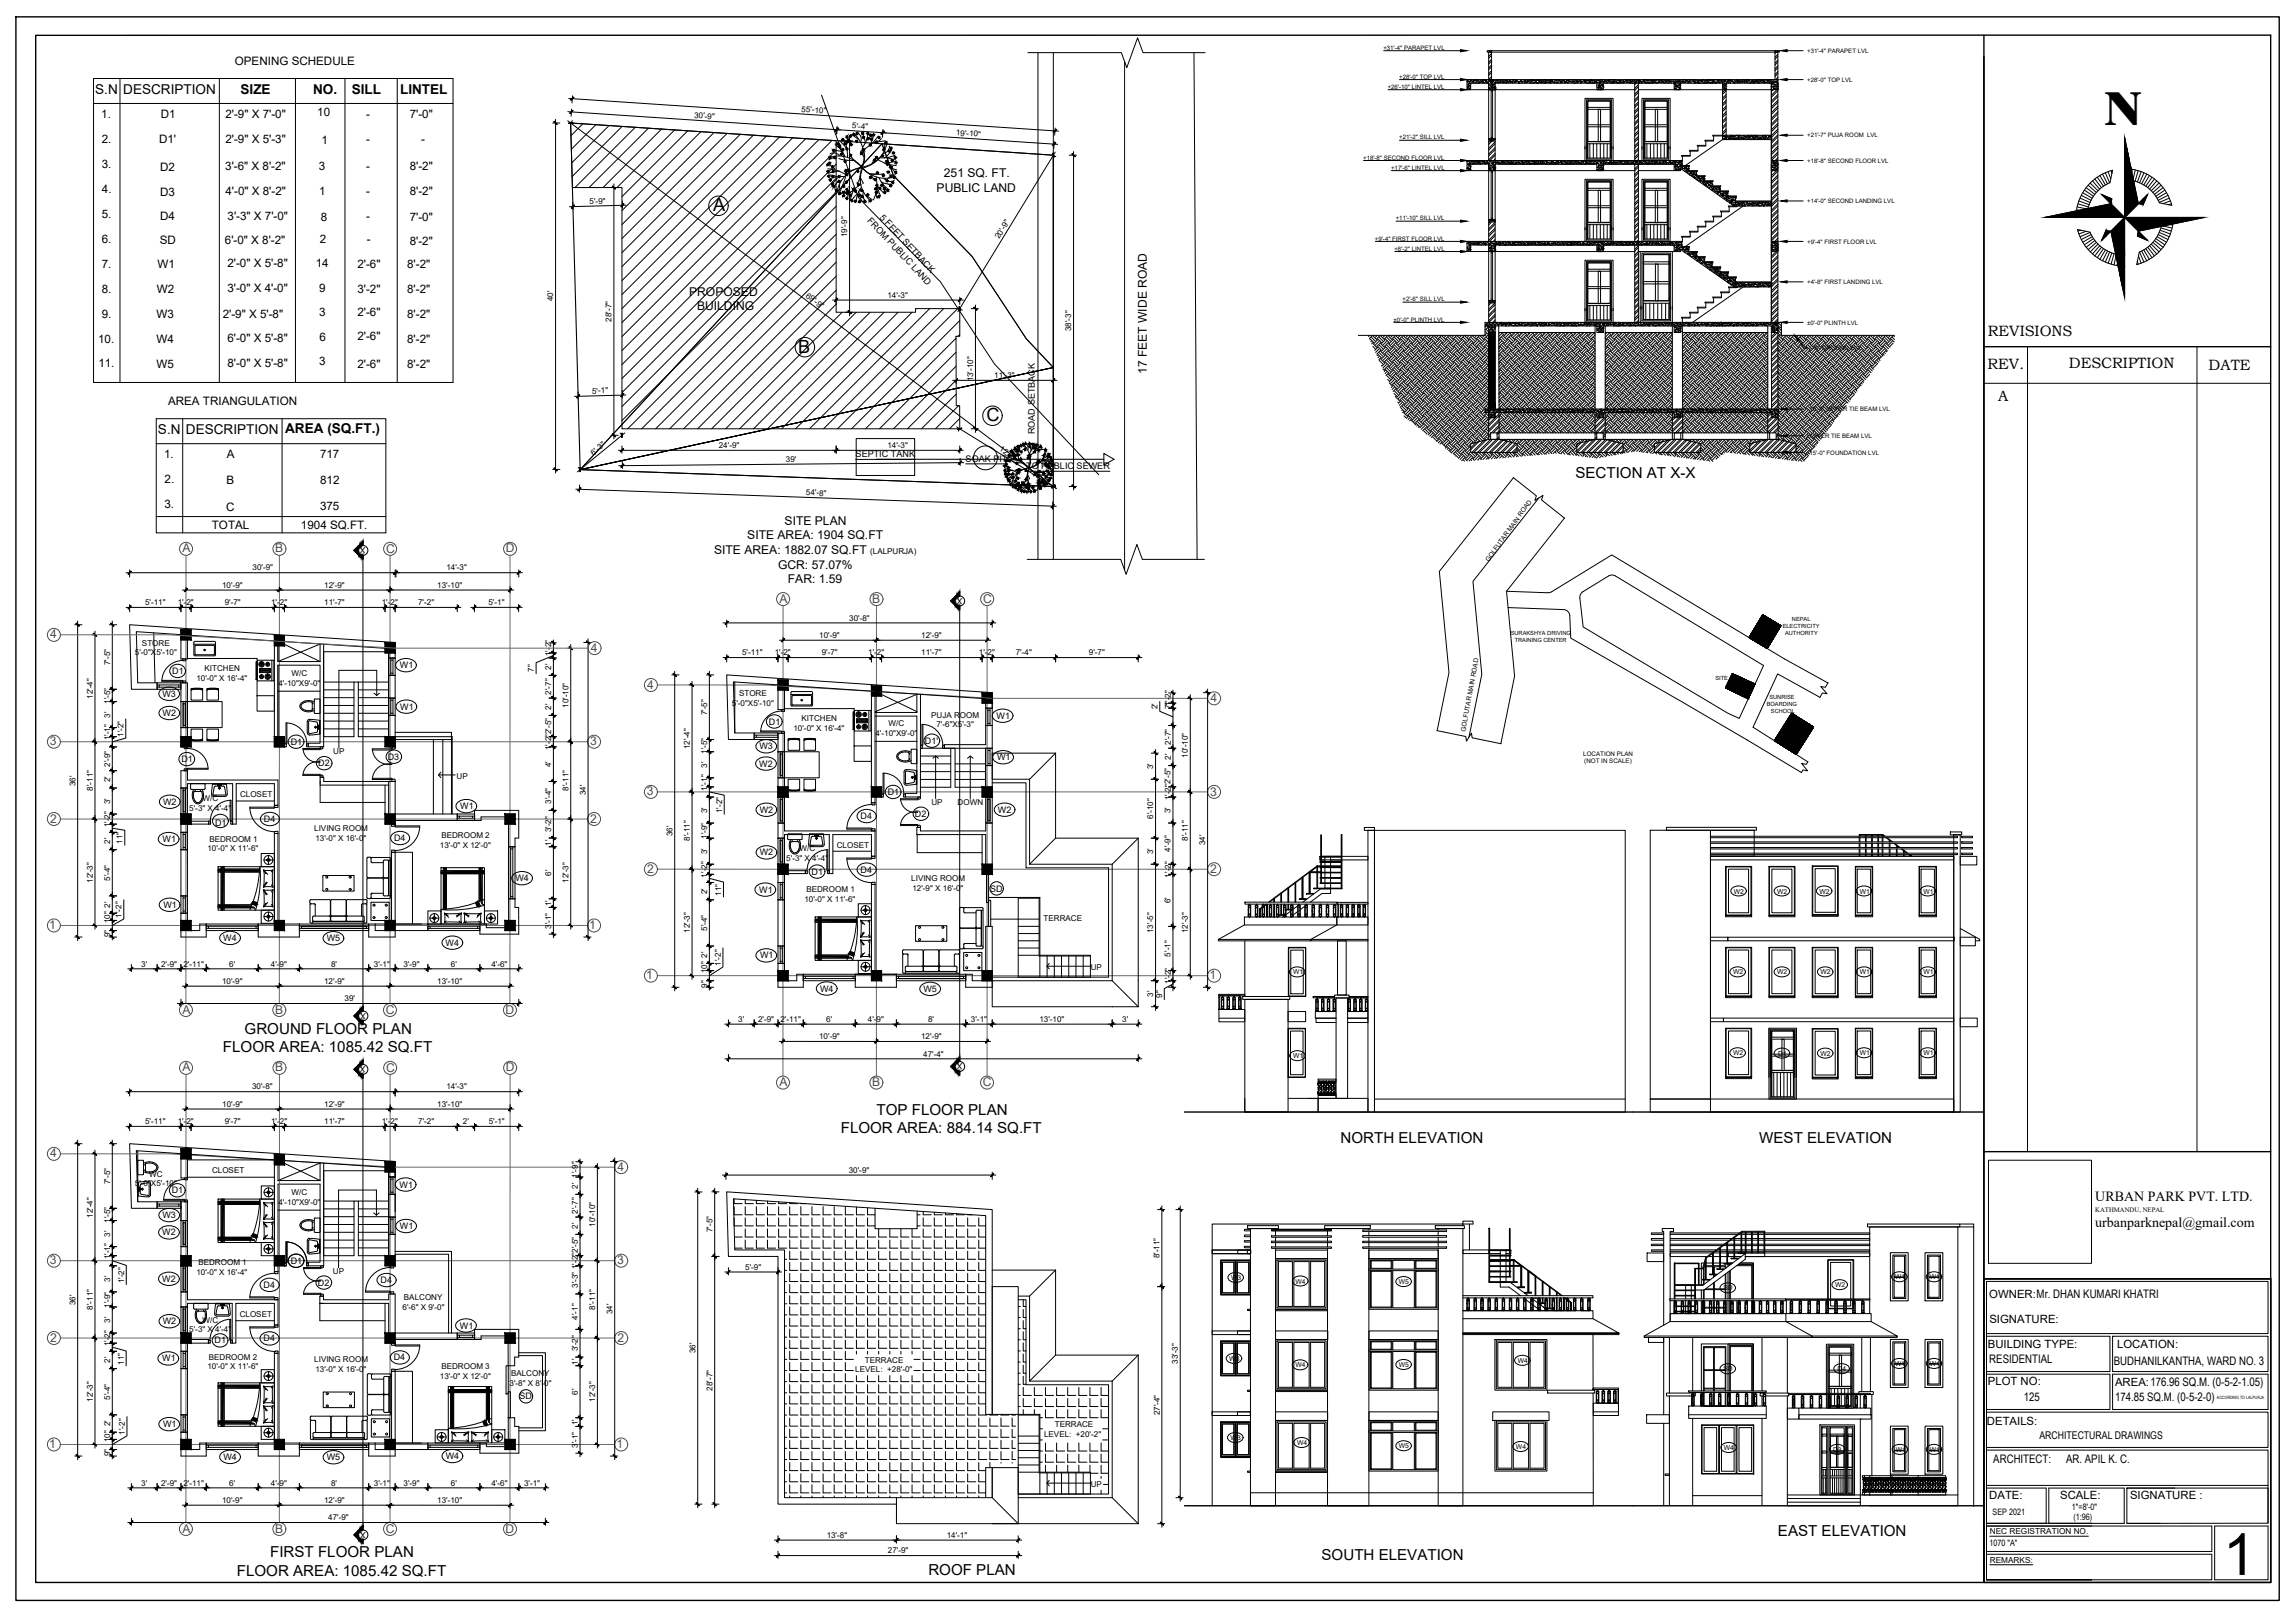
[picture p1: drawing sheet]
<svg xmlns="http://www.w3.org/2000/svg" width="841mm" height="594mm" viewBox="0 0 841 594" stroke-linecap="round" stroke-linejoin="round" font-family="sans-serif">
<defs><g id="words">
<text font-size="21.3" x="814.6" y="576.8">1</text>
<text font-size="17.8" x="771.2" y="45.9">N</text>
<g font-size="6.7">
<text x="261.4" y="77.3">A</text>
<text x="292.6" y="129.1">B</text>
<text x="361.5" y="154.3">C</text>
</g>
<g font-size="5.5">
<text x="728.5" y="123">REVISIONS</text>
<text x="728.3" y="135.2">REV.</text>
<text x="758.1" y="134.8">DESCRIPTION</text>
<text x="809.4" y="135.4">DATE</text>
<text x="732.3" y="146.7">A</text>
<text x="577.3" y="175.1">SECTION AT X-X</text>
<text x="89.6" y="378.7">GROUND FLOOR PLAN</text>
<text x="81.7" y="385.4">FLOOR AREA: 1085.42 SQ.FT</text>
<text x="321.2" y="408.3">TOP FLOOR PLAN</text>
<text x="308.1" y="415">FLOOR AREA: 884.14 SQ.FT</text>
<text x="491.3" y="418.5">NORTH ELEVATION</text>
<text x="644.7" y="418.5">WEST ELEVATION</text>
<text x="651.5" y="562.7">EAST ELEVATION</text>
<text x="99" y="570.4">FIRST FLOOR PLAN</text>
<text x="484.3" y="571.2">SOUTH ELEVATION</text>
<text x="86.8" y="577.1">FLOOR AREA: 1085.42 SQ.FT</text>
<text x="340.2" y="576.9">ROOF PLAN</text>
</g>
<g font-size="5.1">
<text x="767.8" y="440">URBAN PARK PVT. LTD.</text>
<text x="767.8" y="449.3">urbanparknepal@gmail.com</text>
</g>
<g font-size="5">
<text x="34.9" y="34.4">S.N</text>
<text x="45.2" y="34.4">DESCRIPTION</text>
<text x="88.1" y="34.4">SIZE</text>
<text x="114.7" y="34.4">NO.</text>
<text x="128.9" y="34.4">SILL</text>
<text x="146.6" y="34.4">LINTEL</text>
<text x="57.9" y="159">S.N</text>
<text x="68.1" y="159">DESCRIPTION</text>
<text x="104.5" y="158.5">AREA (SQ.FT.)</text>
</g>
<g font-size="4.4">
<text x="345.9" y="65">251 SQ. FT.</text>
<text x="343.2" y="70.3">PUBLIC LAND</text>
<text x="252.5" y="108.3">PROPOSED</text>
<text x="255.5" y="113.6">BUILDING</text>
<text x="420.3" y="137" transform="rotate(-90 420.3 137)">17 FEET WIDE ROAD</text>
<text x="273.8" y="197.6">SITE AREA: 1904 SQ.FT</text>
<text x="287.5" y="192.2">SITE PLAN</text>
<text x="261.7" y="202.9">SITE AREA: 1882.07 SQ.FT</text>
<text x="285.1" y="208.3">GCR: 57.07%</text>
<text x="288.7" y="213.6">FAR: 1.59</text>
</g>
<g font-size="4.4" fill="#4d4d4d">
<text x="66.9" y="202.3">A</text>
<text x="100.8" y="202.3">B</text>
<text x="141.5" y="202.4">C</text>
<text x="185.3" y="202.3">D</text>
<text x="285.7" y="220.7">A</text>
<text x="319.6" y="220.7">B</text>
<text x="360.3" y="220.8">C</text>
<text x="18.4" y="233.8">4</text>
<text x="216.6" y="238.7">4</text>
<text x="237.2" y="252.2">4</text>
<text x="443.6" y="257.1">4</text>
<text x="18.3" y="273">3</text>
<text x="216.2" y="273">3</text>
<text x="237.1" y="291.3">3</text>
<text x="443.5" y="291.4">3</text>
<text x="18.3" y="301.3">2</text>
<text x="216.3" y="301.3">2</text>
<text x="237.1" y="319.7">2</text>
<text x="443.5" y="319.7">2</text>
<text x="18" y="340.3">1</text>
<text x="215.9" y="340.3">1</text>
<text x="236.8" y="358.7">1</text>
<text x="443.2" y="358.7">1</text>
<text x="66.9" y="371.2">A</text>
<text x="100.8" y="371.2">B</text>
<text x="141.4" y="371.3">C</text>
<text x="185.3" y="371.2">D</text>
<text x="66.9" y="392.4">A</text>
<text x="100.8" y="392.4">B</text>
<text x="141.5" y="392.5">C</text>
<text x="185.3" y="392.4">D</text>
<text x="285.7" y="397.8">A</text>
<text x="319.6" y="397.8">B</text>
<text x="360.2" y="397.9">C</text>
<text x="18.4" y="423.9">4</text>
<text x="226.3" y="428.8">4</text>
<text x="18.3" y="463.1">3</text>
<text x="226.2" y="463.1">3</text>
<text x="18.3" y="491.4">2</text>
<text x="226.3" y="491.4">2</text>
<text x="18" y="530.4">1</text>
<text x="225.9" y="530.4">1</text>
<text x="66.9" y="561.3">A</text>
<text x="100.8" y="561.3">B</text>
<text x="141.4" y="561.4">C</text>
<text x="185.3" y="561.3">D</text>
</g>
<g font-size="4.3">
<text x="86.1" y="23.7">OPENING SCHEDULE</text>
<text x="37.1" y="43.3">1.</text>
<text x="59" y="43.3">D1</text>
<text x="82.6" y="43.3">2'-9&quot; X 7'-0&quot;</text>
<text x="116.3" y="42.6">10</text>
<text x="134.2" y="43.3">-</text>
<text x="150.1" y="43.3">7'-0&quot;</text>
<text x="37.3" y="52.4">2.</text>
<text x="58.3" y="52.5">D1'</text>
<text x="82.6" y="52.5">2'-9&quot; X 5'-3&quot;</text>
<text x="117.8" y="52.6">1</text>
<text x="134.2" y="52.5">-</text>
<text x="154.3" y="52.5">-</text>
<text x="37.3" y="61.5">3.</text>
<text x="58.7" y="62.5">D2</text>
<text x="82.6" y="62.3">3'-6&quot; X 8'-2&quot;</text>
<text x="116.8" y="62.2">3</text>
<text x="134.2" y="62.3">-</text>
<text x="150.2" y="62.3">8'-2&quot;</text>
<text x="37.3" y="70.7">4.</text>
<text x="58.7" y="71.6">D3</text>
<text x="82.6" y="71.4">4'-0&quot; X 8'-2&quot;</text>
<text x="116.9" y="71.4">1</text>
<text x="134.2" y="71.4">-</text>
<text x="150.2" y="71.4">8'-2&quot;</text>
<text x="37.3" y="79.8">5.</text>
<text x="58.7" y="80.5">D4</text>
<text x="83.4" y="80.5">3'-3&quot; X 7'-0&quot;</text>
<text x="117.5" y="81">8</text>
<text x="134.2" y="80.6">-</text>
<text x="150.1" y="80.8">7'-0&quot;</text>
<text x="37.3" y="89">6.</text>
<text x="58.5" y="89.4">SD</text>
<text x="82.4" y="89.3">6'-0&quot; X 8'-2&quot;</text>
<text x="117.2" y="89.1">2</text>
<text x="134.4" y="89">-</text>
<text x="150.1" y="89.7">8'-2&quot;</text>
<text x="37.3" y="98.1">7.</text>
<text x="57.7" y="98.1">W1</text>
<text x="83.3" y="97.9">2'-0&quot; X 5'-8&quot;</text>
<text x="115.7" y="97.9">14</text>
<text x="131" y="98.1">2'-6&quot;</text>
<text x="149.2" y="98.1">8'-2&quot;</text>
<text x="37.3" y="107.3">8.</text>
<text x="57.4" y="107.3">W2</text>
<text x="83.3" y="107">3'-0&quot; X 4'-0&quot;</text>
<text x="117" y="106.9">9</text>
<text x="131" y="107.2">3'-2&quot;</text>
<text x="149.2" y="107.2">8'-2&quot;</text>
<text x="37.3" y="116.4">9.</text>
<text x="57.4" y="116.4">W3</text>
<text x="81.6" y="116.4">2'-9&quot; X 5'-8&quot;</text>
<text x="117" y="115.8">3</text>
<text x="131" y="115.7">2'-6&quot;</text>
<text x="149.2" y="116.4">8'-2&quot;</text>
<text x="35.9" y="125.5">10.</text>
<text x="57.4" y="125.5">W4</text>
<text x="83.3" y="125.3">6'-0&quot; X 5'-8&quot;</text>
<text x="117" y="124.8">6</text>
<text x="131" y="124.7">2'-6&quot;</text>
<text x="149.2" y="125.5">8'-2&quot;</text>
<text x="36.1" y="134.4">11.</text>
<text x="57.4" y="134.7">W5</text>
<text x="83.3" y="134.5">8'-0&quot; X 5'-8&quot;</text>
<text x="117" y="133.7">3</text>
<text x="131" y="134.7">2'-6&quot;</text>
<text x="149.2" y="134.7">8'-2&quot;</text>
<text x="61.6" y="148.3">AREA TRIANGULATION</text>
<text x="60.1" y="167.9">1.</text>
<text x="83.1" y="167.9">A</text>
<text x="117.3" y="167.9">717</text>
<text x="60.3" y="177">2.</text>
<text x="83" y="177.1">B</text>
<text x="117.3" y="177.1">812</text>
<text x="60.3" y="186.1">3.</text>
<text x="82.9" y="187.1">C</text>
<text x="117.3" y="186.9">375</text>
<text x="77.6" y="193.9">TOTAL</text>
<text x="110.3" y="193.6">1904 SQ.FT.</text>
<text x="729" y="499.3">RESIDENTIAL</text>
<text x="774.6" y="499.8">BUDHANILKANTHA, WARD NO. 3</text>
<text x="741.6" y="513">125</text>
<text x="775.1" y="513.2">174.85 SQ.M. (0-5-2-0)</text>
<text x="730.5" y="535.7">ARCHITECT:</text>
<text x="757.1" y="535.9">AR. APIL K. C.</text>
</g>
<g font-size="4.2">
<text x="729" y="475.3">OWNER:Mr. DHAN KUMARI KHATRI</text>
<text x="729" y="484.6">SIGNATURE:</text>
<text x="728.5" y="493.6">BUILDING TYPE:</text>
<text x="775.8" y="493.9">LOCATION:</text>
<text x="728.5" y="507.4">PLOT NO:</text>
<text x="775.1" y="507.6">AREA:176.96 SQ.M. (0-5-2-1.05)</text>
<text x="728.1" y="521.8">DETAILS:</text>
<text x="729" y="549">DATE:</text>
<text x="755" y="549">SCALE:</text>
<text x="780.6" y="549">SIGNATURE :</text>
</g>
<text font-size="3.9" x="747.4" y="526.9">ARCHITECTURAL DRAWINGS</text>
<g font-size="3.3">
<text x="317.7" y="80.8" transform="rotate(47 317.7 80.8)">FROM PUBLIC LAND</text>
<text x="322.2" y="79.8" transform="rotate(47 322.2 79.8)">5 FEET SETBACK</text>
<text x="379.2" y="159" transform="rotate(-90 379.2 159)">ROAD SETBACK</text>
<text x="313.5" y="167.5">SEPTIC TANK</text>
<text x="353.9" y="169.2">SOAK PIT</text>
<text x="376.1" y="171.9">TO PUBLIC SEWER</text>
<text x="146.5" y="244.8">W1</text>
<text x="63.1" y="246.9">D1</text>
<text x="59.5" y="255.2">W3</text>
<text x="59.6" y="262.3">W2</text>
<text x="146.7" y="260">W1</text>
<text x="365.2" y="263.3">W1</text>
<text x="281.8" y="265.4">D1</text>
<text x="106.5" y="272.8">D1</text>
<text x="278.3" y="274.4">W3</text>
<text x="339" y="272.4">D1'</text>
<text x="66.5" y="279.1">D1</text>
<text x="116.6" y="280.6">D2</text>
<text x="142.1" y="278.2">D3</text>
<text x="278.3" y="280.8">W2</text>
<text x="365.4" y="278.5">W1</text>
<text x="325.3" y="291.2">D1</text>
<text x="59.8" y="294.8">W2</text>
<text x="168.7" y="296.4">W1</text>
<text x="278.4" y="297.7">W2</text>
<text x="335.3" y="299.2">D2</text>
<text x="365.7" y="297.7">W2</text>
<text x="78.8" y="302.4">D1</text>
<text x="96.7" y="301.1">D4</text>
<text x="315.4" y="300">D4</text>
<text x="59.6" y="308.4">W1</text>
<text x="144.4" y="308.1">D4</text>
<text x="278.4" y="313.3">W2</text>
<text x="188.9" y="322.8">W4</text>
<text x="297.4" y="320.3">D1</text>
<text x="315.4" y="319.6">D4</text>
<text x="278.2" y="326.9">W1</text>
<text x="362.9" y="326.5">SD</text>
<text x="59.9" y="332.5">W1</text>
<text x="81.8" y="344.6">W4</text>
<text x="119.7" y="344.7">W5</text>
<text x="163.3" y="346.4">W4</text>
<text x="278.6" y="351">W1</text>
<text x="300.5" y="363.2">W4</text>
<text x="338.4" y="363.3">W5</text>
<text x="63" y="437.1">D1</text>
<text x="146.4" y="435">W1</text>
<text x="59.5" y="446.1">W3</text>
<text x="59.5" y="452.5">W2</text>
<text x="146.6" y="450.2">W1</text>
<text x="106.5" y="462.9">D1</text>
<text x="59.4" y="469.5">W2</text>
<text x="96.6" y="471.7">D4</text>
<text x="116.5" y="470.9">D2</text>
<text x="139.5" y="469.9">D4</text>
<text x="59.6" y="485">W2</text>
<text x="96.6" y="491.3">D4</text>
<text x="168.5" y="486.6">W1</text>
<text x="78.7" y="492">D1</text>
<text x="59.4" y="498.7">W1</text>
<text x="144.3" y="498.3">D4</text>
<text x="190.4" y="512.6">SD</text>
<text x="59.8" y="522.7">W1</text>
<text x="81.9" y="534.7">W4</text>
<text x="119.7" y="534.8">W5</text>
<text x="163.3" y="534.4">W4</text>
</g>
<g font-size="3.2">
<text x="730.2" y="555.1">SEP 2021</text>
<text x="759.3" y="552.9">1&quot;=8'-0&quot;</text>
<text x="759.8" y="556.6">(1:96)</text>
<text x="729" y="566.1">1070 &quot;A&quot;</text>
</g>
<g font-size="3.1">
<text x="134" y="200.5" transform="rotate(179 134 200.5)">X</text>
<text x="352.7" y="219" transform="rotate(-180 352.7 219)">X</text>
<text x="134.1" y="370.9" transform="rotate(179 134.1 370.9)">X</text>
<text x="352.8" y="389.5" transform="rotate(-180 352.8 389.5)">X</text>
<text x="134" y="390.5" transform="rotate(-180 134 390.5)">X</text>
<text x="134.1" y="561" transform="rotate(-180 134.1 561)">X</text>
</g>
<g font-size="3">
<text x="293.7" y="40.9" transform="rotate(4 293.7 40.9)">55'-10&quot;</text>
<text x="254.3" y="43.2" transform="rotate(4 254.3 43.2)">30'-9&quot;</text>
<text x="312.2" y="47" transform="rotate(4 312.2 47)">5'-4&quot;</text>
<text x="350.3" y="49.6" transform="rotate(4 350.3 49.6)">19'-10&quot;</text>
<text x="216.1" y="74.7" transform="rotate(-2 216.1 74.7)">5'-9&quot;</text>
<text x="310.5" y="86.8" transform="rotate(-90 310.5 86.8)">19'-9&quot;</text>
<text x="366.2" y="87.7" transform="rotate(-59 366.2 87.7)">20'-9&quot;</text>
<text x="202.7" y="110.4" transform="rotate(-90 202.7 110.4)">40'</text>
<text x="295.1" y="108.7" transform="rotate(37 295.1 108.7)">69'-9&quot;</text>
<text x="325.2" y="109.1">14'-3&quot;</text>
<text x="224.1" y="117.8" transform="rotate(-90 224.1 117.8)">28'-7&quot;</text>
<text x="392.6" y="121.3" transform="rotate(-90 392.6 121.3)">38'-3&quot;</text>
<text x="356.6" y="139.7" transform="rotate(-90 356.6 139.7)">13'-10&quot;</text>
<text x="364.3" y="138.5">11'-3&quot;</text>
<text x="217" y="144.2" transform="rotate(-2 217 144.2)">5'-1&quot;</text>
<text x="217.5" y="166.9" transform="rotate(-39 217.5 166.9)">6'-3&quot;</text>
<text x="263.4" y="164.1">24'-9&quot;</text>
<text x="325.2" y="164.1">14'-3&quot;</text>
<text x="366" y="164.9" transform="rotate(32 366 164.9)">12'-8&quot;</text>
<text x="288" y="169.2">39'</text>
<text x="295.3" y="181.3" transform="rotate(2 295.3 181.3)">54'-8&quot;</text>
<text x="318.9" y="202.9">(LALPURJA)</text>
<text x="92.5" y="208.9">30'-9&quot;</text>
<text x="163.6" y="208.9">14'-3&quot;</text>
<text x="81.4" y="215.3">10'-9&quot;</text>
<text x="118.8" y="215.3">12'-9&quot;</text>
<text x="160.3" y="215.3">13'-10&quot;</text>
<text x="53.2" y="221.6">5'-11&quot;</text>
<text x="65.1" y="221.7">1'-2&quot;</text>
<text x="82.3" y="221.6">9'-7&quot;</text>
<text x="99.4" y="221.7">1'-2&quot;</text>
<text x="118.8" y="221.7">11'-7&quot;</text>
<text x="139.9" y="221.7">1'-2&quot;</text>
<text x="153.2" y="221.7">7'-2&quot;</text>
<text x="179" y="221.6">5'-1&quot;</text>
<text x="311.2" y="227.3">30'-8&quot;</text>
<text x="300.2" y="233.7">10'-9&quot;</text>
<text x="337.6" y="233.7">12'-9&quot;</text>
<text x="52" y="236.5">STORE</text>
<text x="40.3" y="243.6" transform="rotate(-90 40.3 243.6)">7'-5&quot;</text>
<text x="49.4" y="240.1">5'-0&quot;X5'-10&quot;</text>
<text x="74.9" y="245.9">KITCHEN</text>
<text x="202" y="245.3" transform="rotate(-90 202 245.3)">2'</text>
<text x="202" y="240.3" transform="rotate(-90 202 240.3)">1'-2&quot;</text>
<text x="271.9" y="240">5'-11&quot;</text>
<text x="283.9" y="240">1'-2&quot;</text>
<text x="301.1" y="240">9'-7&quot;</text>
<text x="318.2" y="240">1'-2&quot;</text>
<text x="337.6" y="240">11'-7&quot;</text>
<text x="358.7" y="240">1'-2&quot;</text>
<text x="372.3" y="240.1">7'-4&quot;</text>
<text x="399" y="240">9'-7&quot;</text>
<text x="72" y="249.4">10'-0&quot; X 16'-4&quot;</text>
<text x="102" y="251.2">4'-10&quot;X9'-0&quot;</text>
<text x="106.9" y="247.7">W/C</text>
<text x="195.7" y="246.1" transform="rotate(-90 195.7 246.1)">7&quot;</text>
<text x="34" y="256" transform="rotate(-90 34 256)">12'-4&quot;</text>
<text x="40.3" y="257.8" transform="rotate(-90 40.3 257.8)">1'-5&quot;</text>
<text x="202" y="254.4" transform="rotate(-90 202 254.4)">2'-7&quot;</text>
<text x="270.8" y="254.9">STORE</text>
<text x="40.3" y="262.8" transform="rotate(-90 40.3 262.8)">3'</text>
<text x="202" y="259.9" transform="rotate(-90 202 259.9)">2'</text>
<text x="208.3" y="259.2" transform="rotate(-90 208.3 259.2)">10'-10&quot;</text>
<text x="259.1" y="262" transform="rotate(-90 259.1 262)">7'-5&quot;</text>
<text x="268.2" y="258.4">5'-0&quot;X5'-10&quot;</text>
<text x="341.3" y="262.9">PUJA ROOM</text>
<text x="424.2" y="259.8" transform="rotate(-90 424.2 259.8)">2'</text>
<text x="429" y="259.8" transform="rotate(-90 429 259.8)">7&quot;</text>
<text x="429" y="258.7" transform="rotate(-90 429 258.7)">1'-2&quot;</text>
<text x="45.3" y="269.9" transform="rotate(-90 45.3 269.9)">1'-2&quot;</text>
<text x="290.8" y="267.8">10'-0&quot; X 16'-4&quot;</text>
<text x="293.7" y="264.3">KITCHEN</text>
<text x="320.8" y="269.6">4'-10&quot;X9'-0&quot;</text>
<text x="325.6" y="266.1">W/C</text>
<text x="343.2" y="266.5">7'-6&quot;X5'-3&quot;</text>
<text x="40.4" y="271.2" transform="rotate(-90 40.4 271.2)">1'-1&quot;</text>
<text x="202" y="274.7" transform="rotate(-90 202 274.7)">1'-2&quot;2'-5&quot;</text>
<text x="252.8" y="274.3" transform="rotate(-90 252.8 274.3)">12'-4&quot;</text>
<text x="429" y="272.8" transform="rotate(-90 429 272.8)">2'-7&quot;</text>
<text x="40.3" y="280.8" transform="rotate(-90 40.3 280.8)">2'-9&quot;</text>
<text x="122.1" y="276.3">UP</text>
<text x="202" y="280.9" transform="rotate(-90 202 280.9)">4'</text>
<text x="259.1" y="281.2" transform="rotate(-90 259.1 281.2)">3'</text>
<text x="259.1" y="276.1" transform="rotate(-90 259.1 276.1)">1'-5&quot;</text>
<text x="422.6" y="281.7" transform="rotate(-90 422.6 281.7)">3'</text>
<text x="429" y="278.3" transform="rotate(-90 429 278.3)">2'</text>
<text x="435.3" y="277.6" transform="rotate(-90 435.3 277.6)">10'-10&quot;</text>
<text x="27.6" y="287.9" transform="rotate(-90 27.6 287.9)">36'</text>
<text x="40.4" y="286.5" transform="rotate(-90 40.4 286.5)">2'</text>
<text x="167.3" y="285.4">UP</text>
<text x="34" y="289.6" transform="rotate(-90 34 289.6)">8'-11&quot;</text>
<text x="74.2" y="293.4">W/C</text>
<text x="88" y="292.1">CLOSET</text>
<text x="208.3" y="289.6" transform="rotate(-90 208.3 289.6)">8'-11&quot;</text>
<text x="214.7" y="291.2" transform="rotate(-90 214.7 291.2)">34'</text>
<text x="259.2" y="289.6" transform="rotate(-90 259.2 289.6)">1'-1&quot;</text>
<text x="429" y="293.1" transform="rotate(-90 429 293.1)">1'-2&quot;2'-5&quot;</text>
<text x="40.3" y="294.5" transform="rotate(-90 40.3 294.5)">3'</text>
<text x="69.4" y="297">5'-3&quot; X 4'-4&quot;</text>
<text x="202" y="294.5" transform="rotate(-90 202 294.5)">3'-4&quot;</text>
<text x="259.1" y="297.8" transform="rotate(-90 259.1 297.8)">3'</text>
<text x="264.6" y="297.8" transform="rotate(-90 264.6 297.8)">1'-2&quot;</text>
<text x="341.3" y="294.9">UP</text>
<text x="350.9" y="294.8">DOWN</text>
<text x="422.6" y="299.9" transform="rotate(-90 422.6 299.9)">6'-10&quot;</text>
<text x="429" y="297.8" transform="rotate(-90 429 297.8)">3'</text>
<text x="40.4" y="303" transform="rotate(-90 40.4 303)">1'-2&quot;</text>
<text x="115.2" y="304.4">LIVING ROOM</text>
<text x="202" y="304.8" transform="rotate(-90 202 304.8)">3'-2&quot;</text>
<text x="40.4" y="309.1" transform="rotate(-90 40.4 309.1)">2'</text>
<text x="44.9" y="309.1" transform="rotate(-90 44.9 309.1)">11&quot;</text>
<text x="76" y="311.8">10'-0&quot; X 11'-6&quot;</text>
<text x="76.7" y="308.3">BEDROOM 1</text>
<text x="115.6" y="307.9">13'-0&quot; X 16'-0&quot;</text>
<text x="161.2" y="310.6">13'-0&quot; X 12'-0&quot;</text>
<text x="161.7" y="307.1">BEDROOM 2</text>
<text x="202" y="309.7" transform="rotate(-90 202 309.7)">1'</text>
<text x="246.4" y="306.3" transform="rotate(-90 246.4 306.3)">36'</text>
<text x="252.8" y="308" transform="rotate(-90 252.8 308)">8'-11&quot;</text>
<text x="259.1" y="307.3" transform="rotate(-90 259.1 307.3)">1'-9&quot;</text>
<text x="293" y="311.8">W/C</text>
<text x="306.6" y="310.7">CLOSET</text>
<text x="429" y="311.9" transform="rotate(-90 429 311.9)">4'-9&quot;</text>
<text x="435.3" y="308" transform="rotate(-90 435.3 308)">8'-11&quot;</text>
<text x="441.7" y="309.6" transform="rotate(-90 441.7 309.6)">34'</text>
<text x="259.1" y="312.9" transform="rotate(-90 259.1 312.9)">3'</text>
<text x="288.1" y="315.3">5'-3&quot; X 4'-4&quot;</text>
<text x="422.6" y="312.9" transform="rotate(-90 422.6 312.9)">3'</text>
<text x="34" y="323.3" transform="rotate(-90 34 323.3)">12'-3&quot;</text>
<text x="40.3" y="322.6" transform="rotate(-90 40.3 322.6)">5'-4&quot;</text>
<text x="202" y="320.7" transform="rotate(-90 202 320.7)">6'</text>
<text x="208.3" y="323.3" transform="rotate(-90 208.3 323.3)">12'-3&quot;</text>
<text x="259.2" y="321.4" transform="rotate(-90 259.2 321.4)">1'-2&quot;</text>
<text x="334" y="322.8">LIVING ROOM</text>
<text x="429" y="321.4" transform="rotate(-90 429 321.4)">1'-2&quot;</text>
<text x="259.2" y="327.5" transform="rotate(-90 259.2 327.5)">2'</text>
<text x="264.3" y="328" transform="rotate(-90 264.3 328)">11&quot;</text>
<text x="295.5" y="326.7">BEDROOM 1</text>
<text x="334.4" y="326.3">12'-9&quot; X 16'-0&quot;</text>
<text x="40.4" y="332.4" transform="rotate(-90 40.4 332.4)">2'</text>
<text x="202" y="332" transform="rotate(-90 202 332)">1'</text>
<text x="294.8" y="330.2">10'-0&quot; X 11'-6&quot;</text>
<text x="429" y="330.9" transform="rotate(-90 429 330.9)">6'</text>
<text x="40.3" y="338.1" transform="rotate(-90 40.3 338.1)">10&quot;</text>
<text x="44.6" y="336.1" transform="rotate(-90 44.6 336.1)">1'-2&quot;</text>
<text x="202" y="340.2" transform="rotate(-90 202 340.2)">3'-1&quot;</text>
<text x="252.8" y="341.7" transform="rotate(-90 252.8 341.7)">12'-3&quot;</text>
<text x="259.1" y="341" transform="rotate(-90 259.1 341)">5'-4&quot;</text>
<text x="382.4" y="337.4">TERRACE</text>
<text x="422.6" y="341.7" transform="rotate(-90 422.6 341.7)">13'-5&quot;</text>
<text x="435.3" y="341.7" transform="rotate(-90 435.3 341.7)">12'-3&quot;</text>
<text x="40.3" y="343.4" transform="rotate(-90 40.3 343.4)">9&quot;</text>
<text x="259.2" y="350.8" transform="rotate(-90 259.2 350.8)">2'</text>
<text x="264.1" y="353.7" transform="rotate(-90 264.1 353.7)">1'-2&quot;</text>
<text x="429" y="350.3" transform="rotate(-90 429 350.3)">5'-1&quot;</text>
<text x="51.8" y="354">3'</text>
<text x="59" y="354">2'-9&quot;</text>
<text x="67.2" y="354.1">2'-11&quot;</text>
<text x="84" y="354">6'</text>
<text x="99.3" y="354">4'-9&quot;</text>
<text x="121.3" y="354">8'</text>
<text x="137" y="354">3'-1&quot;</text>
<text x="147.9" y="354">3'-9&quot;</text>
<text x="165.2" y="354">6'</text>
<text x="180.1" y="354">4'-6&quot;</text>
<text x="259.1" y="356.5" transform="rotate(-90 259.1 356.5)">10&quot;</text>
<text x="399.7" y="355.4">UP</text>
<text x="81.4" y="360.4">10'-9&quot;</text>
<text x="118.8" y="360.4">12'-9&quot;</text>
<text x="160.2" y="360.4">13'-10&quot;</text>
<text x="259.1" y="361.7" transform="rotate(-90 259.1 361.7)">9&quot;</text>
<text x="422.6" y="365.1" transform="rotate(-90 422.6 365.1)">3'</text>
<text x="425.8" y="365.4" transform="rotate(-90 425.8 365.4)">9&quot;</text>
<text x="429" y="360.4" transform="rotate(-90 429 360.4)">1'-2&quot;</text>
<text x="126.3" y="366.7">39'</text>
<text x="270.6" y="374.3">3'</text>
<text x="277.8" y="374.3">2'-9&quot;</text>
<text x="286" y="374.3">2'-11&quot;</text>
<text x="302.8" y="374.3">6'</text>
<text x="318.1" y="374.3">4'-9&quot;</text>
<text x="340.1" y="374.3">8'</text>
<text x="355.8" y="374.3">3'-1&quot;</text>
<text x="380.9" y="374.3">13'-10&quot;</text>
<text x="411.3" y="374.3">3'</text>
<text x="300.2" y="380.6">10'-9&quot;</text>
<text x="337.6" y="380.6">12'-9&quot;</text>
<text x="338.3" y="387">47'-4&quot;</text>
<text x="92.4" y="399">30'-8&quot;</text>
<text x="163.6" y="399">14'-3&quot;</text>
<text x="81.4" y="405.4">10'-9&quot;</text>
<text x="118.8" y="405.4">12'-9&quot;</text>
<text x="160.3" y="405.3">13'-10&quot;</text>
<text x="53.2" y="411.7">5'-11&quot;</text>
<text x="65.1" y="411.7">1'-2&quot;</text>
<text x="82.3" y="411.7">9'-7&quot;</text>
<text x="99.4" y="411.7">1'-2&quot;</text>
<text x="118.8" y="411.7">11'-7&quot;</text>
<text x="139.9" y="411.7">1'-2&quot;</text>
<text x="153.3" y="411.7">7'-2&quot;</text>
<text x="169.7" y="411.7">2'</text>
<text x="179.1" y="411.7">5'-1&quot;</text>
<text x="54.7" y="431">WC</text>
<text x="77.7" y="429.5">CLOSET</text>
<text x="311.1" y="429.6">30'-9&quot;</text>
<text x="40.3" y="433.7" transform="rotate(-90 40.3 433.7)">7'-5&quot;</text>
<text x="49.4" y="434.5">5'-0&quot;X5'-10&quot;</text>
<text x="106.9" y="437.8">W/C</text>
<text x="211.8" y="435.3" transform="rotate(-90 211.8 435.3)">2' 1'-9&quot;</text>
<text x="102.1" y="441.3">4'-10&quot;X9'-0&quot;</text>
<text x="34" y="446" transform="rotate(-90 34 446)">12'-4&quot;</text>
<text x="40.3" y="447.9" transform="rotate(-90 40.3 447.9)">1'-5&quot;</text>
<text x="211.8" y="444.5" transform="rotate(-90 211.8 444.5)">2'-7&quot;</text>
<text x="218.1" y="449.3" transform="rotate(-90 218.1 449.3)">10'-10&quot;</text>
<text x="40.3" y="452.9" transform="rotate(-90 40.3 452.9)">3'</text>
<text x="211.8" y="450" transform="rotate(-90 211.8 450)">2'</text>
<text x="261.1" y="451.3" transform="rotate(-90 261.1 451.3)">7'-5&quot;</text>
<text x="40.4" y="461.3" transform="rotate(-90 40.4 461.3)">1'-1&quot;</text>
<text x="424.9" y="460.9" transform="rotate(-90 424.9 460.9)">8'-11&quot;</text>
<text x="72" y="466.9">10'-0&quot; X 16'-4&quot;</text>
<text x="72.7" y="463.3">BEDROOM 1</text>
<text x="122" y="466.6">UP</text>
<text x="273.1" y="465.1">5'-9&quot;</text>
<text x="40.3" y="469.5" transform="rotate(-90 40.3 469.5)">3'</text>
<text x="45.5" y="470" transform="rotate(-90 45.5 470)">1'-2&quot;</text>
<text x="211.7" y="471.7" transform="rotate(-90 211.7 471.7)">3'-3&quot; 1'-2&quot;2'-5&quot;</text>
<text x="27.6" y="478" transform="rotate(-90 27.6 478)">36'</text>
<text x="34" y="479.7" transform="rotate(-90 34 479.7)">8'-11&quot;</text>
<text x="40.3" y="479" transform="rotate(-90 40.3 479)">1'-9&quot;</text>
<text x="147.5" y="479.7">6'-6&quot; X 9'-0&quot;</text>
<text x="148" y="476.2">BALCONY</text>
<text x="218.1" y="479.7" transform="rotate(-90 218.1 479.7)">8'-11&quot;</text>
<text x="40.3" y="484.6" transform="rotate(-90 40.3 484.6)">3'</text>
<text x="74.2" y="484.4">W/C</text>
<text x="87.8" y="482.4">CLOSET</text>
<text x="211.8" y="483.3" transform="rotate(-90 211.8 483.3)">4'-1&quot;</text>
<text x="224.4" y="481.3" transform="rotate(-90 224.4 481.3)">34'</text>
<text x="69.4" y="487.9">5'-3&quot; X 4'-4&quot;</text>
<text x="40.4" y="493.1" transform="rotate(-90 40.4 493.1)">1'-2&quot;</text>
<text x="76.5" y="498">BEDROOM 2</text>
<text x="211.7" y="494.9" transform="rotate(-90 211.7 494.9)">3'-2&quot;</text>
<text x="254.9" y="495.7" transform="rotate(-90 254.9 495.7)">36'</text>
<text x="40.4" y="499.2" transform="rotate(-90 40.4 499.2)">2'</text>
<text x="45.4" y="499.8" transform="rotate(-90 45.4 499.8)">11&quot;</text>
<text x="76" y="501.5">10'-0&quot; X 11'-6&quot;</text>
<text x="115.2" y="498.9">LIVING ROOM</text>
<text x="115.6" y="502.4">13'-0&quot; X 16'-0&quot;</text>
<text x="161.7" y="501.6">BEDROOM 3</text>
<text x="211.8" y="499.8" transform="rotate(-90 211.8 499.8)">1'</text>
<text x="313.4" y="502.7">LEVEL: +28'-0&quot;</text>
<text x="316.9" y="499.1">TERRACE</text>
<text x="431.7" y="499.5" transform="rotate(-90 431.7 499.5)">33'-3&quot;</text>
<text x="161.2" y="505.1">13'-0&quot; X 12'-0&quot;</text>
<text x="186.7" y="507.6">3'-8&quot; X 8'-0&quot;</text>
<text x="187.3" y="504.1">BALCONY</text>
<text x="261.1" y="509.3" transform="rotate(-90 261.1 509.3)">28'-7&quot;</text>
<text x="34" y="513.4" transform="rotate(-90 34 513.4)">12'-3&quot;</text>
<text x="40.3" y="512.7" transform="rotate(-90 40.3 512.7)">5'-4&quot;</text>
<text x="211.7" y="510.8" transform="rotate(-90 211.7 510.8)">6'</text>
<text x="218.1" y="513.4" transform="rotate(-90 218.1 513.4)">12'-3&quot;</text>
<text x="425" y="518.4" transform="rotate(-90 425 518.4)">27'-4&quot;</text>
<text x="40.4" y="522.5" transform="rotate(-90 40.4 522.5)">2'</text>
<text x="45.7" y="525.4" transform="rotate(-90 45.7 525.4)">1'-2&quot;</text>
<text x="211.8" y="522.1" transform="rotate(-90 211.8 522.1)">1'</text>
<text x="382.6" y="526.3">LEVEL: +20'-2&quot;</text>
<text x="386.5" y="522.8">TERRACE</text>
<text x="40.3" y="533.4" transform="rotate(-90 40.3 533.4)">9&quot;</text>
<text x="40.3" y="528.2" transform="rotate(-90 40.3 528.2)">10&quot;</text>
<text x="211.7" y="530.3" transform="rotate(-90 211.7 530.3)">3'-1&quot;</text>
<text x="51.8" y="544.1">3'</text>
<text x="59" y="544.1">2'-9&quot;</text>
<text x="67.2" y="544.1">2'-11&quot;</text>
<text x="84" y="544.1">6'</text>
<text x="99.3" y="544.1">4'-9&quot;</text>
<text x="121.3" y="544.1">8'</text>
<text x="137" y="544.1">3'-1&quot;</text>
<text x="147.9" y="544.1">3'-9&quot;</text>
<text x="165.3" y="544.1">6'</text>
<text x="180.1" y="544.1">4'-6&quot;</text>
<text x="192.1" y="544.1">3'-1&quot;</text>
<text x="399.7" y="544.7">UP</text>
<text x="81.4" y="550.4">10'-9&quot;</text>
<text x="118.8" y="550.5">12'-9&quot;</text>
<text x="160.2" y="550.5">13'-10&quot;</text>
<text x="120.3" y="556.8">47'-9&quot;</text>
<text x="302.9" y="563.2">13'-8&quot;</text>
<text x="346.9" y="563.3">14'-1&quot;</text>
<text x="729.2" y="562">NEC REGISTRATION NO.</text>
<text x="325.4" y="568.9">27'-9&quot;</text>
<text x="729.2" y="572.5">REMARKS:</text>
</g>
<g font-size="2.5">
<text x="635.4" y="327.3">W2</text>
<text x="651.3" y="327.3">W2</text>
<text x="666.8" y="327.3">W2</text>
<text x="681.5" y="327.3">W1</text>
<text x="704.9" y="327.3">W1</text>
<text x="473.8" y="356.9">W1</text>
<text x="635.1" y="356.9">W2</text>
<text x="651.3" y="356.9">W2</text>
<text x="667.2" y="356.9">W2</text>
<text x="681.6" y="356.9">W1</text>
<text x="704.9" y="356.9">W1</text>
<text x="473.9" y="387.6">W1</text>
<text x="635.1" y="386.5">W2</text>
<text x="651.7" y="386.7">D1</text>
<text x="667.2" y="386.7">W2</text>
<text x="681.6" y="386.5">W1</text>
<text x="704.9" y="386.5">W1</text>
<text x="767.8" y="444">KATHMANDU, NEPAL</text>
<text x="451.1" y="468.8">W3</text>
<text x="474.8" y="470.1">W4</text>
<text x="512.7" y="470.3">W5</text>
<text x="631.6" y="472.6">SD</text>
<text x="672.5" y="471.5">W2</text>
<text x="694.5" y="468.6">W1</text>
<text x="707.2" y="468.6">W1</text>
<text x="450.5" y="498.5">W3</text>
<text x="474.8" y="500.8">W4</text>
<text x="512.7" y="500.7">W5</text>
<text x="556.2" y="499.2">W4</text>
<text x="631.6" y="502.3">SD</text>
<text x="673.4" y="502.2">D4</text>
<text x="694.5" y="500.3">W1</text>
<text x="707.2" y="500.3">W1</text>
<text x="451" y="527.4">W3</text>
<text x="475.3" y="529.3">W4</text>
<text x="512.7" y="530.5">W5</text>
<text x="555.5" y="530.7">W4</text>
<text x="631.8" y="531.1">W4</text>
<text x="671.8" y="531.8">D3</text>
<text x="694.7" y="531.8">W1</text>
<text x="707.2" y="531.8">W1</text>
</g>
<g font-size="2.4">
<text x="545.6" y="206" transform="rotate(-54 545.6 206)">GOLFUTAR MAIN ROAD</text>
<text x="537" y="268" transform="rotate(-80 537 268)">GOLFUTAR MAIN ROAD</text>
</g>
<g font-size="2.3">
<text x="580.2" y="276.7">LOCATION PLAN</text>
<text x="580.6" y="279.5">(NOT IN SCALE)</text>
</g>
<g font-size="2.2">
<text x="506.9" y="18.3">+31'-4&quot; PARAPET LVL</text>
<text x="662.2" y="19.4">+31'-4&quot; PARAPET LVL</text>
<text x="512.7" y="28.9">+28'-0&quot; TOP LVL</text>
<text x="662.2" y="30">+28'-0&quot; TOP LVL</text>
<text x="508.5" y="32.5">+26'-10&quot; LINTEL LVL</text>
<text x="512.7" y="51.1">+21'-2&quot; SILL LVL</text>
<text x="662.2" y="50.3">+21'-7&quot; PUJA ROOM LVL</text>
<text x="499.5" y="58.5">+18'-8&quot; SECOND FLOOR LVL</text>
<text x="662.2" y="59.6">+18'-8&quot; SECOND FLOOR LVL</text>
<text x="509.8" y="62.2">+17'-6&quot; LINTEL LVL</text>
<text x="662.2" y="74.4">+14'-0&quot; SECOND LANDING LVL</text>
<text x="511.5" y="80.7">+11'-10&quot; SILL LVL</text>
<text x="503.9" y="88.1">+9'-4&quot; FIRST FLOOR LVL</text>
<text x="662.2" y="89.2">+9'-4&quot; FIRST FLOOR LVL</text>
<text x="511" y="91.8">+8'-2&quot; LINTEL LVL</text>
<text x="662.2" y="104.1">+4'-8&quot; FIRST LANDING LVL</text>
<text x="514" y="110.4">+2'-6&quot; SILL LVL</text>
<text x="510.7" y="117.8">±0'-0&quot; PLINTH LVL</text>
<text x="662.3" y="118.9">±0'-0&quot; PLINTH LVL</text>
<text x="661.9" y="128.3">-1'-6&quot; GROUND LVL</text>
<text x="662.4" y="150.6">-10'-0&quot; UPPER TIE BEAM LVL</text>
<text x="662.3" y="160.5">LOWER TIE BEAM LVL</text>
<text x="662.4" y="166.5">-15'-0&quot; FOUNDATION LVL</text>
</g>
<g font-size="2.1">
<text x="656.7" y="227.4">NEPAL</text>
<text x="553.6" y="232.5">SURAKSHYA DRIVING</text>
<text x="653.3" y="229.9">ELECTRICITY</text>
<text x="654.1" y="232.4">AUTHORITY</text>
<text x="555.1" y="235">TRAINING CENTER</text>
<text x="628.6" y="248.9">SITE</text>
<text x="648.4" y="256.1">SUNRISE</text>
<text x="647.5" y="258.6">BOARDING</text>
<text x="649" y="261.1">SCHOOL</text>
</g>
<text font-size="1.6" x="812.4" y="512.5">ACCORDING TO LALPURJA</text>
</g></defs>
<!-- layer: Boundary -->
<path d="M209.1 45l176.9 11.8v121.4l-173.4-6.2z" fill="none" stroke="#000" stroke-width=".4"/>
<path d="M386 19.3v185.6M437.5 19.3l1.2 185.6" fill="none" stroke="#000" stroke-width=".37"/>
<!-- layer: hatc h -->
<g fill="none" stroke="#000" stroke-width=".37">
<path d="M545.7 19h.1M545.7 18.6h.1M545.7 19.1l-.2 .1M545.8 19h.1M546.1 19.1h.1M546.1 19h.1M546.3 18.9h.1M546.6 19.6l-1.1 1M650.5 18.8h.1M650.9 19.1l-.4 .5M651.1 18.8h.1M651.3 18.8h.1"/>
<path d="M651.3 18.6h.1M651.4 18.8v.2zM651.5 19.9l-1 1.1M651.6 18.9h.1M537.6 29.7v.1M537.6 29.5h.1M537.6 31.1h.1M537.6 29.8v.1M537.7 32.2h.1M537.7 32h.1M537.7 32.4h.1M537.8 32h.1"/>
<path d="M537.8 30.9h.1M537.9 30h.1M537.9 29.7h.1M538 29.7h.1M538 32.9h.1M538 31.7h.1M538 31.4h.1M538.1 30.6h.1M538.1 29.8h.1M538.1 32.6h.1M538.2 31h.1M538.2 31.4h.1"/>
<path d="M538.3 29.8h.1M538.4 31.5h.1M538.4 30.2h.1M538.4 32.3h.1M538.4 31.3h.1M538.5 30.3v.2zM538.6 32.9h.1M538.7 31.8h.1M538.7 29.7h.1M538.7 30.8h.1M538.8 29.6h.1M538.8 30.6h.1"/>
<path d="M538.8 32.3h.1M538.9 29.2h.1M538.9 29.5h.1M539 29.4h.1M539 29.2h.1M539.1 29.3h.1M539.2 30.1h.1M539.4 29.9h.1M539.5 30.1h.1M539.6 29.7h.1M539.7 29.6h.1M539.8 30.3h.1"/>
<path d="M539.8 30.4h.1M539.9 30h.1M540 30h.1M540.1 29.2v.1zM540.2 29.4h.1M540.1 29.3h.1M540.4 29.6h.1M540.6 29.5h.1M540.6 30.4h.1M540.6 29.3h.1M540.7 30.4h.1M540.8 30h.1"/>
<path d="M541 29.6h.1M541 30h.1M541 29.2h.1M541.2 30.4h.1M541.3 29.7h.1M541.4 29.3h.1M541.5 29.4h.1M541.6 29.6h.1M541.6 30.3h.1M541.8 30.4v.1M541.8 29.7h.1M541.9 30.5h.1"/>
<path d="M542.1 30.2h.1M542.2 29.9h.1M542.2 30.2h.1M542.3 29.3h.1M542.5 29.9h.1M542.5 30.2h.1M542.6 29.6h.1M542.8 29.8h.1M542.8 29.4h.1M542.9 29.8h.1M543.2 29.3h.1M543.2 29.8h.1"/>
<path d="M543.2 29.2h.1M543.3 30.4h.1M543.4 30.1h.1M543.4 29.3v.2v-.2M543.6 30.2h.1M543.6 29.2h.1M543.7 30.3h.1M543.9 30.4h.1M543.9 29.5h.1M544.1 29.2h.1M544.2 29.5h.1M544.3 30.1h.1"/>
<path d="M544.3 29.5h.1M544.4 29.9h.1M544.5 29.5h.1M544.6 29.7h.1M544.7 30h.1M544.7 30.4h.1M544.8 29.7h.1M544.8 30.3h.1M545.1 30.4h.1M545.2 30h.1M545.2 30.3h.1M545.2 29.2h.1"/>
<path d="M545.5 29.2h.1M545.5 29.8h.1M545.5 29.4h.1M545.5 32h.1M545.6 32.3h.1M545.6 31.2h.1M545.6 30.7h.1M545.7 29.7h.1M545.7 32.3h.1M545.8 32.5h.1M545.9 30.7h.1M545.9 31.3h.1"/>
<path d="M545.9 29.7h.1M546 32.2h.1M546 32.3h.1M546.1 29.9h.1M546.1 29.5h.1M546.1 30.1h.1M546.2 31.1h.1M546.2 30.3h.1M546.2 30.8h.1M546.3 31.6h.1M546.3 31.8h.1M546.4 29.5h.1"/>
<path d="M546.4 31.6h.1M546.5 32h.1M546.5 30.6h.1M546.5 30.4h.1M546.6 32.5h.1M546.6 30h.1M546.6 29.8h.1M546.6 21.7l-1.1 1.1M546.6 23.8l-1.1 1.1M546.6 25.9l-1.1 1.1M546.6 28l-1.1 1.1M546.6 20.3l-1.1 1.1"/>
<path d="M546.6 22.4l-1.1 1.1M546.6 24.5l-1.1 1.1M546.6 26.6l-1.1 1.1M546.6 28.7l-.5 .5M546.7 29.3h.1M546.7 32.6h.1M546.7 29.4v.2zM546.7 31.3h.1M546.7 30.7h.1M546.7 31.5h.1M546.7 31.9v.2zM546.8 32.2h.1"/>
<path d="M546.8 30.3h.1M546.8 29.4h.1M546.9 32.1h.1M546.9 31h.1M547 29.8h.1M547 31h.1M547.1 29.8h.1M547.1 30.7h.1M547.1 31.1h.1M547.2 32.7h.1M547.2 32.8h.1M547.3 31.6h.1"/>
<path d="M547.3 31.5h.1M547.3 29.4h.1M547.3 32h.1M547.4 29.2h.1M547.4 31.9h.1M547.4 29.4h.1M547.5 30.9h.1M547.5 32.4h.1M547.5 30.3h.1M547.7 30.3h.1M547.8 31.9h.1M547.8 30.2h.1"/>
<path d="M547.8 30.6h.1M547.8 32.8h.1M547.8 29.8h.1M547.9 32.3h.1M548.1 29.5h.1M548.1 29.4h.1M548.2 30.2h.1M548.3 30.3h.1M548.4 29.3h.1M548.5 29.6h.1M548.5 29.9h.1M548.7 29.7h.1"/>
<path d="M548.8 29.8h.1M548.9 30.4h.1M548.9 29.5h.1M549.1 29.2h.1M549.1 30.1h.1M549.3 30.2h.1M549.5 29.7h.1M549.6 29.9h.1M549.6 29.6h.1M549.7 30.1h.1M549.7 29.3h.1M549.9 30.1h.1"/>
<path d="M549.9 29.2h.1M550 29.5v.3v-.2M550.1 30.1h.1M550.3 29.2h.1M550.5 29.3h.1M550.5 29.6h.1M550.7 30.1h.1M550.7 30.4h.1M550.9 29.8h.1M551 29.7h.1M551.2 30h.1M551.3 29.2h.1"/>
<path d="M551.3 30.2h.1M551.4 29.5h.1M551.5 29.5h.1M551.6 30.3h.1M551.9 30h.1M551.9 30.4h.1M551.9 29.5h.1M551.9 29.4h.1M551.9 29.7h.1M552 30h.1M552.3 29.4h.1M552.4 29.9h.1"/>
<path d="M552.5 30.3h.1M552.6 29.7h.1M552.6 30h.1M552.8 30.4h.1M552.9 29.2h.1M553.3 29.7h.1M553.2 29.3h.1M553.2 29.7v.2zM553.2 29.5h.1M553.3 29.6h.1M553.3 30.2h.1M553.6 30h.1"/>
<path d="M553.6 29.8h.1M553.7 30h.1M553.8 30.1h.1M554.1 29.3h.1M554.2 29.9h.1M554.2 30.1h.1M554.3 30.5h.1M554.3 29.3h.1M554.5 29.3h.1M554.8 29.7h.1M554.9 30.2h.1M554.9 29.2h.1"/>
<path d="M555 29.2h.1M555 29.9h.1M555.1 30h.1M555.2 30.2h.1M555.4 29.7h.1M555.5 29.9h.1M555.6 29.6h.1M555.8 29.4h.1M556 30h.1M556.2 29.9h.1M556.5 30.4h.1M556.5 30.2h.1"/>
<path d="M556.5 29.8h.1M556.5 30.5h.1M556.5 29.8v.2v-.2M556.6 30.5h.1M556.6 30.3h.1M556.8 29.8h.1M556.9 29.9h.1M557.2 29.6h.1M557.2 29.5h.1M557.2 29.7h.1M557.4 30.4h.1M557.5 29.6h.1"/>
<path d="M557.6 30h.1M557.8 29.8h.1M557.8 30h.1M557.9 29.8h.1M557.9 30.1h.1M558.2 29.3h.1M558.5 29.7h.1M558.6 29.7h.1M558.6 29.4h.1M558.7 29.7h.1M558.7 30.4h.1M559 29.4h.1"/>
<path d="M559 30.2h.1M559 30.3h.1M559.1 29.7h.1M559.1 30.2h.1M559.4 29.7h.1M559.5 30.2h.1M559.6 29.7h.1M559.6 29.4h.1M559.7 29.6h.1M559.8 29.7h.1M559.8 30v.2zM560 29.9h.1"/>
<path d="M560.2 29.6h.1M560.5 29.6h.1M560.4 30.3h.1M560.6 30.5h.1M560.8 29.2h.1M560.8 29.6h.1M560.9 29.9h.1M560.9 30.3h.1M560.9 30.1h.1M561 29.6h.1M561.3 29.5h.1M561.4 29.6h.1"/>
<path d="M561.5 30h.1M561.5 30.4h.1M561.6 29.2h.1M561.7 30.5h.1M561.7 29.2h.1M561.9 30.5h.1M561.9 29.4h.1M562 29.2h.1M562 30.2h.1M562.2 29.4h.1M562.4 29.6h.1M562.4 30.3h.1"/>
<path d="M562.4 29.7h.1M562.5 30.1h.1M562.7 29.9h.1M562.8 29.5h.1M562.9 30.1h.1M563.1 30.4h.1M563.1 30.1v.2v-.2M563.1 29.4h.1M563.2 30.4h.1M563.2 29.4h.1M563.3 30.3h.1M563.4 29.4h.1"/>
<path d="M563.7 30.4h.1M563.7 30.2h.1M563.7 29.5h.1M563.9 29.8h.1M563.9 29.7h.1M564 29.3h.1M564.1 29.4h.1M564.2 30.2h.1M564.3 30.3h.1M564.3 29.5h.1M564.5 29.8h.1M564.6 30.3h.1"/>
<path d="M564.9 29.5h.1M564.9 29.2h.1M565 30h.1M565.1 30h.1M565.1 30.1h.1M565.3 29.4h.1M565.3 30.2h.1M565.3 30h.1M565.5 29.9h.1M565.7 30.4h.1M565.8 29.3h.1M565.8 29.2h.1"/>
<path d="M565.9 29.2h.1M566 30h.1M566 30.3h.1M566.2 30.3h.1M566.2 29.2h.1M566.3 29.7h.1M566.3 29.3h.1M566.4 30.2v.2zM566.6 30.3h.1M566.6 29.4h.1M566.7 30.1h.1M566.9 30h.1"/>
<path d="M566.9 29.6h.1M567.2 29.4h.1M567.3 29.3h.1M567.5 30.2h.1M567.6 30.2h.1M567.6 29.5h.1M567.7 29.8h.1M567.7 29.9h.1M567.8 30.4h.1M568 29.2h.1M568 29.5h.1M568.1 29.9h.1"/>
<path d="M568.1 29.2h.1M568.1 30.3h.1M568.2 29.3h.1M568.2 30.4h.1M568.5 29.3h.1M568.5 29.7h.1M568.6 29.8h.1M568.7 29.5h.1M568.8 29.2h.1M568.9 29.2h.1M568.9 30.1h.1M569.1 30h.1"/>
<path d="M569.2 30.1h.1M569.5 29.7h.1M569.5 30.1h.1M569.5 30.4h.1M569.6 29.3h.1M569.6 30.1h.1M569.6 30.4v.1M569.6 30.4l.2 .1M569.7 29.2h.1M569.8 29.4h.1M569.9 29.4h.1M570 30.2h.1"/>
<path d="M570.1 29.6h.1M570.2 29.2h.1M570.3 30.4h.1M570.4 29.7h.1M570.5 30.1h.1M570.6 30.1h.1M570.7 29.2h.1M570.8 30.3h.1M570.9 30.2h.1M571.1 29.7h.1M571.1 29.2h.1M571.1 29.3h.1"/>
<path d="M571.3 29.2v.2zM571.3 29.6h.1M571.5 30.4h.1M571.5 29.6h.1M571.5 29.8h.1M571.6 29.2h.1M571.8 30.1h.1M571.8 30h.1M572 30.2h.1M572.2 30h.1M572.2 29.5h.1M572.4 30.4h.1"/>
<path d="M572.4 30h.1M572.5 29.5h.1M572.9 29.2h.1M572.9 29.3h.1M573 29.9h.1M573.1 29.4h.1M573.2 30.3h.1M573.3 30.2h.1M573.4 30.4h.1M573.4 30h.1M573.5 29.7h.1M573.5 29.9h.1"/>
<path d="M573.8 30.1h.1M574 29.6h.1M574 29.4h.1M574 30h.1M574.1 29.5h.1M574.1 30.2h.1M574.4 30.1h.1M574.5 30.5h.1M574.5 29.4h.1M574.6 29.3v.2zM574.8 29.9h.1M574.8 29.4h.1"/>
<path d="M574.9 29.3h.1M575 29.3h.1M575 30.1h.1M575 29.2h.1M575.2 29.8h.1M575.4 29.9h.1M575.4 29.7h.1M575.7 29.2h.1M575.8 30.2h.1M575.9 30.1h.1M576.1 29.2h.1M576.2 29.9h.1"/>
<path d="M576.3 29.8h.1M576.3 30h.1M576.4 29.4h.1M576.7 30.5h.1M576.8 29.9h.1M576.8 30h.1M577.1 29.4h.1M577.1 29.6h.1M577.2 30.4h.1M577.2 29.2h.1M577.5 30.3h.1M577.5 29.3h.1"/>
<path d="M577.7 29.9h.1M577.7 29.8h.1M577.8 29.6h.1M577.8 29.5v.2zM578 30.2h.1M578.2 29.6h.1M578.2 30h.1M578.3 29.7h.1M578.4 29.9h.1M578.6 29.9h.1M578.8 29.3h.1M578.9 29.5h.1"/>
<path d="M579 30.4h.1M579.1 30.5h.1M579.2 29.7h.1M579.3 29.9h.1M579.3 30h.1M579.5 29.8h.1M579.7 30.2h.1M579.8 29.8h.1M580.1 29.2h.1M580.2 29.4h.1M580.4 29.7h.1M580.5 30.1h.1"/>
<path d="M580.7 29.9h.1M580.6 29.6h.1M580.6 29.7h.1M580.7 29.3h.1M580.8 30.2h.1M581.1 30.3h.1M581.1 29.6v.2zM581.2 29.5h.1M581.2 29.6h.1M581.5 30.5h.1M581.6 30.4h.1M581.6 29.6h.1"/>
<path d="M581.9 29.4h.1M582.1 30h.1M582.1 30.3h.1M582.1 29.6h.1M582.3 30.4h.1M582.3 29.7h.1M582.4 29.2h.1M582.5 30.4h.1M582.6 30.1h.1M582.6 29.2h.1M582.8 29.8h.1M582.8 29.6h.1"/>
<path d="M582.9 30.4h.1M583 29.5h.1M583.1 29.7h.1M583.2 30.4h.1M583.3 29.2h.1M583.5 30.1h.1M583.5 30h.1M583.5 30.4h.1M583.5 29.5h.1M583.9 30.5h.1M583.9 29.4h.1M584.1 29.4h.1"/>
<path d="M584.1 30.3h.1M584.1 29.5h.1M584.2 29.3h.1M584.4 29.9h.1M584.4 30.3h.1M584.5 29.9h.1M584.5 29.9l-.1 .1M584.5 29.9h-.1M584.6 30.2h.1M584.8 29.3h.1M584.9 30.3h.1M585 29.7h.1"/>
<path d="M585 30.2h.1M585.1 30.1h.1M585.1 29.4h.1M585.2 30.2h.1M585.2 31.4v.1M585.3 30.7h.1M585.3 31.9h.1M585.4 29.6h.1M585.5 32.1h.1M585.5 29.5h.1M585.5 32.8h.1M585.6 32.4h.1"/>
<path d="M585.7 29.3h.1M585.8 31.2h.1M585.8 30.5h.1M585.8 31.1h.1M585.8 29.5h.1M585.8 30.3h.1M585.8 31.5h.1M585.9 30.1h.1M585.9 30h.1M585.9 32h.1M586 32.9h.1M586 31h.1"/>
<path d="M586 31.1l.1 .2zM586.1 32h.1M586.1 30.5h.1M586.2 29.8h.1M586.2 31.7h.1M586.2 31.4h.1M586.2 31.9h.1M586.3 32.2h.1M586.3 30.4h.1M586.3 30.6h.1M586.4 32.7h.1M586.4 30.3h.1"/>
<path d="M586.5 29.4h.1M586.5 32.8l-.1 .1M586.5 32.8v.1M586.5 29.2h.1M586.5 31.5h.1M586.5 29.8h.1M586.5 32.9h.1M586.5 30h.1M586.6 32.1h.1M586.6 29.2h.1M586.6 32.3h.1M586.6 31.3h.1"/>
<path d="M586.7 32.3h.1M586.7 30.9h.1M586.7 31.1h.1M586.8 30.1h.1M586.8 32.8h.1M586.9 30.8h.1M586.9 29.7h.1M586.9 30.9h.1M587 32.6h.1M587 29.4h.1M587.1 31.8h.1M587.1 29.7h.1"/>
<path d="M587.2 31.3h.1M587.2 29.2h.1M587.3 32.6h.1M587.3 31.3h.1M587.3 31.7h.1M587.3 30.1h.1M587.4 30.7h.1M587.4 30.2h.1M587.4 32.8h.1M587.5 31.9h.1M587.6 30.1h.1M587.7 30h.1"/>
<path d="M587.7 29.9v.2zM587.8 29.7h.1M587.9 29.4h.1M587.9 29.6h.1M588 29.3h.1M588.1 30h.1M588.3 30.5h.1M588.3 29.8h.1M588.4 29.4h.1M588.5 29.9h.1M588.7 30.1h.1M588.8 30.3h.1"/>
<path d="M588.8 29.3h.1M589.1 29.4h.1M589.3 29.5h.1M589.3 30.1h.1M589.4 29.6h.1M589.4 29.3h.1M589.4 29.9h.1M589.5 29.7h.1M589.7 29.5h.1M589.8 29.9h.1M589.9 30.3h.1M590 29.2h.1"/>
<path d="M590.2 30.4h.1M590.3 30.1h.1M590.3 29.8h.1M590.3 29.2h.1M590.4 29.2h.1M590.5 30.5h.1M590.6 30.5h.1M590.6 29.9h.1M590.7 29.6h.1M590.9 29.2h.1M591 30v.2zM591.1 30.5h.1"/>
<path d="M591.1 29.8h.1M591.2 30.1h.1M591.2 29.7h.1M591.4 29.3h.1M591.5 29.3h.1M591.5 29.5h.1M591.7 30.2h.1M591.7 30h.1M591.7 29.3h.1M591.8 30.2h.1M591.8 29.2h.1M592.1 29.6h.1"/>
<path d="M592.2 29.8h.1M592.3 30h.1M592.4 30.2h.1M592.5 29.5h.1M592.6 30.2h.1M592.7 30.3h.1M592.9 30.4h.1M593 29.6h.1M593.2 29.4h.1M593.2 30.4h.1M593.2 30h.1M593.3 29.2h.1"/>
<path d="M593.4 30.3h.1M593.4 30h.1M593.6 29.9h.1M593.6 29.8h.1M593.7 30h.1M593.7 29.5h.1M593.9 29.5h.1M594 30.4h.1M594.1 29.7h.1M594.2 30.4v-.2v.2M594.6 29.9h.1M594.6 29.6h.1"/>
<path d="M594.8 29.4h.1M594.8 30h.1M594.9 30.3h.1M595 30h.1M595 29.7h.1M595.2 29.9h.1M595.5 29.3h.1M595.6 29.3h.1M595.8 30.2h.1M595.8 29.2h.1M595.9 29.2h-.1M595.9 30.3h.1"/>
<path d="M595.9 29.4h.1M596 29.7h.1M596.1 29.8h.1M596.3 29.4h.1M596.4 30.2h.1M596.5 29.3h.1M596.7 29.6h.1M596.7 30.1h.1M597 29.7h.1M597 29.4h.1M597.1 30.2h.1M597.1 29.5h.1"/>
<path d="M597.4 29.2h.1M597.4 29.9h.1M597.5 29.8h.1M597.5 30.3h.1M597.6 30h.1M597.6 29.2h.1M597.8 29.9h.1M597.9 30.3h.1M598.1 29.7h.1M598.1 29.4h.1M598.2 30.5h.1M598.4 29.6h.1"/>
<path d="M598.5 30h.1M598.5 29.2h.1M598.8 29.6h.1M598.9 30h.1M598.9 30.1h.1M598.9 30.5h.1M599 29.7h.1M599.1 29.2h.1M599.3 30.5h.1M599.3 30.2h.1M599.4 29.9h.1M599.4 30h.1"/>
<path d="M599.4 29.3h.1M599.6 30.2h.1M599.6 30.5l-.5 .5M599.7 29.4h.1M599.8 29.7h.1M600.1 30.4h.1M600.1 29.3h.1M600.3 30.2h.1M600.3 29.8h.1M600.3 29.3h.1M600.4 31l-1.3 1.4M600.4 33.2l-1.3 1.3"/>
<path d="M600.4 35.2l-1.3 1.4M600.4 37.4l-1.3 1.3M600.4 39.5l-1.3 1.3M600.4 31.7l-1.3 1.4M600.4 33.9l-1.3 1.3M600.4 35.9l-1.3 1.4M600.4 38.1l-1.3 1.3M600.4 29.6h.1M600.5 29.4h.1M600.7 30.3h.1M600.8 29.7h.1M600.8 30.4v.1"/>
<path d="M600.8 29.4h.1M600.9 30h.1M601 29.6h.1M601.2 29.8h.1M601.3 29.9h.1M601.3 30.5h.1M601.5 30.1h.1M601.7 30.3h.1M601.9 30h.1M602 29.6h.1M602.1 29.7h.1M602.2 29.7h.1"/>
<path d="M602.3 29.5h.1M602.3 29.3h.1M602.4 29.9h.1M602.4 29.4v-.1v.2M602.5 29.3h.1M602.5 30.2h.1M602.7 29.3h.1M602.7 30h.1M602.7 30.4h.1M602.9 29.6h.1M603.1 30.2h.1M603.1 30.4h.1"/>
<path d="M603.1 29.2h.1M603.3 29.2h.1M603.3 30.4h.1M603.3 29.5h.1M603.5 29.4h.1M603.6 30.1h.1M603.7 29.7h.1M603.8 29.6h.1M603.8 29.5h.1M603.9 29.5h.1M604 30.4h.1M604.1 30.1h.1"/>
<path d="M604.1 29.2h.1M604.2 30.5h.1M604.3 30.3h.1M604.3 30h.1M604.7 30.4h.1M604.7 29.4h.1M604.7 29.5h.1M604.8 29.3l-.1 .1M604.7 29.3h.1M604.9 30.3h.1M604.9 29.4h.1M604.9 29.8h.1"/>
<path d="M605.1 29.8h.1M605.4 29.7h.1M605.4 30.5h.1M605.5 30.3h.1M605.6 29.4h.1M605.6 30.3h.1M605.7 29.4v.2zM605.8 30.3h.1M605.8 30h.1M606.1 29.9h.1M606.1 30.1h.1M606.1 29.5h.1"/>
<path d="M606.2 30.3h.1M606.2 29.4h.1M606.5 29.3h.1M606.5 30h.1M606.7 30.2h.1M606.8 29.4h.1M606.9 29.4h.1M606.9 29.2h.1M607 30.4h.1M607.1 29.2h.1M607.2 30.2h.1M607.2 30.3h.1"/>
<path d="M607.4 29.2h.1M607.5 29.7h.1M607.6 30.1h.1M607.7 30.2h.1M607.8 29.3h.1M607.8 29.7h.1M607.9 29.6h.1M608 30.1h.1M608 30h.1M608 29.9h.1M608.3 29.2h.1M608.4 29.5h.1"/>
<path d="M608.4 30h.1M608.5 29.3h.1M608.5 30.1h.1M609 29.8h.1M609 29.7v-.2v.2M609.1 29.2h.1M609.1 29.9h.1M609.1 30.1h.1M609.2 29.3h.1M609.3 30h.1M609.4 29.7h.1M609.4 30.3h.1"/>
<path d="M609.6 29.6h.1M609.8 30.4h.1M609.8 29.2h.1M609.9 29.5h.1M610.1 30.1h.1M610.2 29.9h.1M610.2 30.1h.1M610.3 30h.1M610.4 29.9h.1M610.7 30.1h.1M610.7 29.4h.1M610.7 29.2h.1"/>
<path d="M610.8 30.4h.1M610.9 29.2h.1M610.9 29.5h.1M611.1 29.8h.1M611.2 29.2h.1M611.4 29.6h.1M611.4 30.4h.1M611.4 29.4h.1M611.4 30h.1M611.6 30.3h.1M611.8 30.1h.1M612 29.2h.1"/>
<path d="M612 29.7h.1M612.1 30h.1M612.1 29.7h.1M612.3 29.7v.2zM612.4 29.3h.1M612.4 29.9h.1M612.6 30.4v.1M612.8 29.8h.1M612.9 29.7h.1M613 30h.1M613.2 29.3h.1M613.2 30.2h.1"/>
<path d="M613.2 30h.1M613.3 30.2h.1M613.5 31h.1M613.6 30.7h.1M613.6 30.9h.1M613.7 29.9h.1M613.7 31.9h.1M613.7 31.7h.1M613.8 32.4h.1M613.8 30.8h.1M613.8 29.6h.1M613.8 29.4h.1"/>
<path d="M613.9 32.8h.1M613.9 32.3h.1M613.9 30.2h.1M613.9 31.2v-.2v.2M613.9 30.5h.1M613.9 29.3h.1M614 32.5h.1M614.1 31.1h.1M614.1 31.8h.1M614.1 31.3h.1M614.2 29.9h.1M614.3 32.2h.1"/>
<path d="M614.3 32.8h.1M614.3 30.8h.1M614.4 30.3h.1M614.4 29.9h.1M614.4 29.2h.1M614.5 32.8h.1M614.5 31.6h.1M614.5 31.8h.1M614.6 29.8h.1M614.6 30.4h.1M614.7 29.5h.1M614.7 31.6h.1"/>
<path d="M614.7 31.5h.1M614.8 31.2h.1M614.8 29.2h.1M614.8 30.4h.1M614.9 32h.1M614.9 29.2h.1M615 29.9h.1M615 31.2h.1M615 30.8h.1M615.1 29.6h.1M615.1 30h.1M615.2 32.1h.1"/>
<path d="M615.2 32.7h.1M615.2 29.6h.1M615.2 29.9h.1M615.2 31.1h.1M615.3 30.9h.1M615.3 30.7h.1M615.3 32.5h.1M615.4 32.5h.1M615.5 31.3h.1M615.5 31.7h.1M615.5 30.5h.1M615.5 30v-.2v.2"/>
<path d="M615.6 29.4h.1M615.6 32.3v.2zM615.6 30.1h.1M615.6 32.6h.1M615.7 30.3h.1M615.8 30.6h.1M615.9 31.2l-.1 .1M615.9 31.2v.1M615.9 31.3h-.1M615.9 29.8h.1M616 30.4h.1M616.2 29.3h.1"/>
<path d="M616.2 29.8h.1M616.4 29.4h.1M616.5 29.7h.1M616.6 30.2h.1M616.6 29.7h.1M616.8 29.7h.1M616.9 29.9h.1M617 29.2h.1M617.1 30.2h.1M617.3 29.8h.1M617.3 29.3h.1M617.4 30.1h.1"/>
<path d="M617.5 30.2h.1M617.6 29.4h.1M617.8 29.4h.1M617.9 29.7h.1M618.1 29.9h.1M618.1 29.4h.1M618.2 29.2h.1M618.4 30.1h.1M618.5 30.3h.1M618.7 29.7h.1M618.8 29.9v.2zM618.9 29.7h.1"/>
<path d="M619 30.3h.1M619 29.7h.1M619 29.6h.1M619.1 29.2h.1M619.2 29.2h.1M619.2 29.7h.1M619.3 30h.1M619.5 30h.1M619.7 29.6h.1M619.8 30.4v.1M620.1 29.3h.1M620.2 29.9h.1"/>
<path d="M620.2 29.6h.1M620.4 29.9h.1M620.4 29.6h.1M620.5 29.7h.1M620.6 30.4h.1M620.8 29.6h.1M620.9 30.2h.1M621.1 29.9h.1M621.1 30.2h.1M621.1 29.3h.1M621.1 30.5h.1M621.2 29.6h.1"/>
<path d="M621.5 29.4h.1M621.5 30.2h.1M621.8 29.6h.1M621.9 29.9h.1M621.9 29.8h.1M622 30.1h.1M622.1 30.3v-.2v.2M622.2 29.4h.1M622.2 29.5h.1M622.3 30.3h.1M622.3 30.4v.1M622.4 30.3h.1"/>
<path d="M622.4 29.9h.1M622.5 30.4h.1M622.6 30.4h.1M622.7 29.4h.1M622.8 29.7h.1M622.9 29.6h.1M623.1 30.4h.1M623.1 29.5h.1M623.3 30h.1M623.3 29.6h.1M623.4 29.8h.1M623.7 29.7h.1"/>
<path d="M623.7 30.5h.1M623.7 29.5h.1M623.9 29.2h.1M624 29.3h.1M624.1 30.3h.1M624.2 30.1h.1M624.3 29.7h.1M624.5 30.5h.1M624.5 30h.1M624.6 30.5h.1M624.6 29.6h.1M624.7 29.4h.1"/>
<path d="M624.7 30.1h.1M624.8 30.4h.1M625 29.9h.1M625 29.4h.1M625.3 29.4h.1M625.4 30.2v.2zM625.4 30.3h.1M625.5 29.5h.1M625.7 30.4h.1M625.7 29.3h.1M625.7 29.8h.1M625.9 30h.1"/>
<path d="M626 30.3h.1M626.1 29.4h.1M626.2 30.3h.1M626.3 29.2h.1M626.4 29.4h.1M626.4 29.6h.1M626.6 30.3h.1M626.7 29.4h.1M626.7 30.3h.1M626.7 29.5h.1M626.9 30.4v.1M627 30.2h.1"/>
<path d="M627 29.2h.1M627.2 30h.1M627.3 30.4h.1M627.3 29.4h.1M627.5 30.2h.1M627.5 29.9h.1M627.6 30.4h.1M627.6 29.3h.1M627.7 29.2h.1M627.7 29.9h.1M627.7 29.5h.1M628 29.8h.1"/>
<path d="M628.1 29.6h.1M628.2 29.3h.1M628.3 29.2h.1M628.3 30.2h.1M628.3 30.1h.1M628.6 30.1h.1M628.7 30.1h.1M628.7 30.5h.1M628.9 30.3l.1 .1M629 30.1h.1M629 29.3h.1M629.1 29.2h.1"/>
<path d="M629.2 29.3h.1M629.2 30.1h.1M629.4 29.5h.1M629.5 29.7h.1M629.6 29.8h.1M629.6 29.9h.1M629.6 29.2h.1M629.8 30.4h.1M629.9 30.1h.1M629.9 29.4h.1M630 30.2h.1M630.1 30h.1"/>
<path d="M630.3 30.3h.1M630.3 29.2v.2zM630.5 29.7h.1M630.5 29.2h.1M630.6 29.5h.1M630.9 29.7h.1M631 30h.1M631 29.6h.1M631 29.9h.1M631.1 30.2h.1M631.2 31.9v.1M631.3 31.6h.1"/>
<path d="M631.3 30h.1M631.3 29.6h.1M631.3 31.7h.1M631.4 30.4h.1M631.5 30.4h.1M631.5 32.5h.1M631.5 31h.1M631.6 31.8h.1M631.6 29.2h.1M631.6 31.3h.1M631.7 30h.1M631.7 32.1h.1"/>
<path d="M631.7 32.5h.1M631.8 32.1h.1M631.8 31.5h.1M631.8 30.8h.1M631.9 30h.1M631.9 29.9h.1M631.9 30.5v.2zM632 29.6h.1M632.1 30.7h.1M632.1 30.9h.1M632.1 32.5h.1M632.2 29.4h.1"/>
<path d="M632.1 32.2h.1M632.2 30.9h.1M632.2 31.6h.1M632.2 31h.1M632.2 32.9l-1 1M632.3 31.3h.1M632.3 32.6h.1M632.4 32.7h.1M632.4 32.4h.1M632.4 29.3h.1M632.4 30.1h.1M632.5 31.8h.1"/>
<path d="M632.5 30.8h.1M632.6 37.5l-1.4 1.3M632.6 38.8l-1.4 1.4M632.6 34.6l-1.4 1.3M632.6 36.7l-1.4 1.4M632.6 33.2l-1.4 1.4M632.6 35.3l-1.4 1.4M632.6 39.5l-1.4 1.4M632.8 29.8h.1M632.8 30.2h.1M632.8 30h.1M633 29.3h.1"/>
<path d="M633.1 29.4h.1M633.2 30.3h.1M633.3 30.1h.1M633.3 30.2h.1M633.4 29.8h.1M633.5 29.3h.1M633.5 29.6h.1M633.5 29.3l.1 .2zM633.7 29.7h.1M633.8 30.2h.1M634 29.4h.1M634.1 30.4v.1"/>
<path d="M634.2 29.9h.1M634.3 29.3h.1M634.4 29.5h.1M634.6 29.6h.1M634.7 29.8h.1M634.8 29.9h.1M634.8 29.3h.1M635 30.1h.1M635.3 30.4h.1M635.4 30.2h.1M635.5 29.6h.1M635.5 30.3h.1"/>
<path d="M635.6 30.4h.1M635.7 29.8h.1M635.8 30.1h.1M635.8 29.6h.1M636.3 30h.1M636.3 29.5h.1M636.5 29.3h.1M636.5 30.4h.1M636.6 29.4h.1M636.7 29.9h.1M636.8 30h.1M636.8 29.3h.1"/>
<path d="M636.8 29.4v.3zM637 30.3h.1M637 29.3h.1M637.1 29.8h.1M637.2 29.4h.1M637.3 29.7h.1M637.4 30.3h.1M637.7 30.2h.1M637.7 29.7h.1M638.1 29.7h.1M638.1 29.3h.1M638.2 29.4h.1"/>
<path d="M638.3 30.2h.1M638.6 29.8h.1M638.7 29.9h.1M638.7 29.7h.1M638.7 29.2h.1M638.8 29.9h.1M639 29.3h.1M639.1 30.3h.1M639.2 30.1h.1M639.3 29.8h.1M639.4 29.4h.1M639.6 29.2h.1"/>
<path d="M639.7 29.6h.1M639.8 30h.1M639.9 29.2h.1M640 30.2h.1M640 29.6h.1M640.1 30h.1M640.1 29.6v.2zM640.3 29.7h.1M640.5 30.5h.1M640.6 29.6h.1M640.7 29.3h.1M640.7 29.5h.1"/>
<path d="M640.7 29.2h.1M640.8 29.2h.1M641 30h.1M641.1 29.7h.1M641.1 30.4h.1M641.3 30.4v.1M641.5 30.1h.1M641.5 30.3h.1M641.6 29.6h.1M641.8 29.7h.1M641.8 29.9h.1M642 30h.1"/>
<path d="M642.1 29.4h.1M642.1 29.5h.1M642.3 29.7h.1M642.3 30.4h.1M642.5 29.9h.1M642.6 30.2h.1M642.7 29.9h.1M642.9 30.4h.1M642.9 30.3h.1M642.9 29.5h.1M643 30h.1M643.1 29.2h.1"/>
<path d="M643.4 29.7v.2zM643.5 29.5h.1M643.6 29.5h.1M643.6 29.8h.1M643.7 29.3h.1M643.9 30.3h.1M643.9 29.4h.1M643.9 29.9h.1M643.9 30h.1M644.1 30.3h.1M644.2 29.9h.1M644.4 30.4h.1"/>
<path d="M644.5 29.2h.1M644.5 29.7h.1M644.5 29.4h.1M644.6 30.2h.1M644.8 29.6h.1M644.9 29.7h.1M645.2 30.3h.1M645.2 29.2h.1M645.2 29.7h.1M645.3 29.5h.1M645.4 30.1h.1M645.4 29.6h.1"/>
<path d="M645.7 29.3h.1M645.8 30.3h.1M645.9 30.1h.1M645.9 29.4h.1M646 29.9h.1M646.3 29.6h.1M646.4 29.8h.1M646.4 29.9h.1M646.5 30.4h.1M646.5 29.4h.1M646.7 29.9v.2zM646.7 29.2h.1"/>
<path d="M646.8 30.3h.1M647.1 30.1h.1M647.2 29.5h.1M647.3 30.3h.1M647.4 29.5h.1M647.4 29.3h.1M647.6 30h.1M647.8 30h.1M647.8 29.4h.1M647.9 29.2h.1M648.1 29.4h.1M648.2 30.2h.1"/>
<path d="M648.2 30.4h.1M648.2 30.3h.1M648.3 29.3h.1M648.4 29.2h.1M648.5 30.5h.1M648.6 29.8h.1M648.8 30.1h.1M648.8 29.6h.1M648.8 29.3h.1M649 29.3h.1M649 29.7h.1M649.1 30.2h.1"/>
<path d="M649.1 31.7v.1M649.2 32.7h.1M649.2 30.1h.1M649.3 31.1h.1M649.4 30.6h.1M649.4 29.2h.1M649.4 29.8h.1M649.5 31.8h.1M649.5 31.9h.1M649.6 30.7h.1M649.6 30.6h.1M649.6 32.8h.1"/>
<path d="M649.7 30.1h.1M649.8 31.5h.1M649.8 30.6h.1M649.8 29.3h.1M649.8 32.7h.1M649.8 31.8h.1M649.8 30.2h.1M649.8 32.9l-.7 .6M649.8 30.5h.1M649.9 32.2h.1M649.9 32.3v.1M649.9 32.4h.1"/>
<path d="M650 30v.2zM650 30.1h.1M650 32.5v.2zM650 31h.1M650.1 30h.1M650.2 31h.1M650.2 29.8h.1M650.2 32.5h.1M650.3 32.7h.1M650.4 31.8h.1M650.4 29.2h.1M650.4 31.4h.1"/>
<path d="M650.4 30.9h.1M650.5 31.5h.1M650.5 32.7h.1M650.5 30.9h.1M650.6 29.9h.1M650.6 30.3h.1M650.6 32.4h.1M650.7 29.2h.1M650.7 32.6h.1M650.8 29.7h.1M650.8 29.3h.1M650.9 31.9h.1"/>
<path d="M650.9 30h.1M650.9 31.8h.1M650.9 31.4h.1M651 30.7h.1M651.1 30.9h.1M651.1 32.7h.1M651.1 30h.1M651.1 29.9h.1M651.2 29.5h.1M651.2 29.7h.1M651.2 32.9l-2.1 2M651.2 31.8h.1"/>
<path d="M651.2 30.2h.1M651.3 32.3h.1M651.3 29.2h.1M651.3 32.7h.1M651.4 30.5h.1M651.4 31.8h.1M651.4 31.7h.1M651.4 32.6h.1M651.5 31.2h.1M651.5 24.8l-1 1.1M651.5 29l-.1 .2M651.5 35.4l-2.4 2.3"/>
<path d="M651.5 22l-1 1.1M651.5 24.1l-1 1.1M651.5 26.2l-1 1.1M651.5 28.3l-.8 .9M651.5 34.7l-2.4 2.3M651.5 36.8l-2.4 2.3M651.5 38.9l-2.4 2.3M651.5 20.6l-1 1.1M651.5 22.7l-1 1.1M651.5 26.9l-1 1.1M651.5 33.3l-2.4 2.3M651.5 37.5l-2.4 2.3"/>
<path d="M651.5 39.6l-2.4 2.3M213.6 45.3l-4.4 4.4M218.4 45.7l-9 9M223.2 46l-13.7 13.7M228 46.3l-18.3 18.4M232.8 46.6l-22.1 22.1M237.6 47l-21.7 21.7M242.4 47.3l-21.4 21.4M247.2 47.6l-21.1 21.1M252 47.9l-24.1 24.1M256.8 48.2l-28.9 28.9M261.6 48.5l-33.7 33.8"/>
<path d="M266.5 48.9l-38.6 38.5M271.3 49.2l-43.4 43.3M276.1 49.5l-48.2 48.1M280.9 49.8l-53 53M285.7 50.2l-57.8 57.7M290.5 50.5l-62.6 62.5M295.3 50.8l-67.4 67.3M300.1 51.1l-72.2 72.2M304.9 51.4l-77 77M306.4 55l-78.5 78.5M323.2 52.6l4.2 11.7 28.8 29.6 19.9 30.2 9.9 10.5-173.4 37.4 173.4 6.2v-43.6l-173.4 37.4zM537.6 59.1h.1"/>
<path d="M537.6 59.3h.1M537.7 58.9h.1M537.8 59.1h.1M537.9 58.9h.1M538 58.9h.1M538 60h.1M538.3 59.8h.1M538.3 60h.1M538.4 59.3h.1M538.4 59.4h.1M538.6 59.2h.1M538.7 59.7h.1"/>
<path d="M538.8 59.8h.1M539 59.2h.1M539.3 59.4h.1M539.4 59.2h.1M539.4 59h.1M539.4 59.1h.1M539.6 59h.1M539.7 59.9h.1M539.8 59.8h.1M539.8 59.4h.1M539.9 59.2h.1M540.1 59.4h.1"/>
<path d="M540.2 59.3h.1M540.2 59.9h.1M540.5 59.9h.1M540.5 59.1h.1M540.8 59.1v.2v-.2M540.8 59.1h.1M540.8 60h.1M541 59.7h.1M541.1 59.2h.1M541.2 59.6h.1M541.3 59.7h.1M541.4 58.8h.1"/>
<path d="M541.5 59.1h.1M541.5 59.1v.1M541.5 59.7h.1M541.6 59.1l-.1 .1M541.7 59.6h.1M541.8 58.8h.1M542 59.1h.1M542 59h.1M542.1 60h.1M542.2 60h.1M542.2 59.3h.1M542.3 59.4h.1"/>
<path d="M542.4 59.9h.1M542.4 58.9h.1M542.6 59.9h.1M542.7 59.7h.1M542.8 59.9h.1M542.8 59h.1M542.8 59.1h.1M543 59.9h.1M543.1 59.3h.1M543.2 59h.1M543.3 59.5h.1M543.4 59h.1"/>
<path d="M543.6 59.2h.1M543.7 59.4h.1M543.7 59.1h.1M543.7 59h.1M543.8 59.9h.1M543.9 59.8h.1M544 59.3v.2zM544.1 59.9h.1M544.3 59.5h.1M544.4 59h.1M544.6 58.9h.1M544.7 59.1h.1"/>
<path d="M544.7 59.4h.1M544.8 59.8h.1M544.9 58.9h.1M545 58.9h.1M545.1 59.5h.1M545.1 59.4h.1M545.1 59.8h.1M545.4 59.8h.1M545.5 58.9h.1M545.6 51.1h.1M545.7 58.8h.1M545.7 59.7h.1"/>
<path d="M545.7 59.8h.1M545.7 51h.1M545.7 58.9h.1M545.9 59h.1M545.9 51.5h.1M546.1 59.3h.1M546.1 51.7l-.6 .5M546.1 59.1h.1M546.2 51.1h.1M546.3 51.5h.1M546.4 58.9h.1M546.5 59.7h.1"/>
<path d="M546.6 59.6h.1M546.6 50.9h.1M546.6 51.5h.1M546.7 59.7h.1M546.8 51.7l-1.3 1.2M546.8 59.9h.1M546.9 59.3h.1M547 51.7h.1M547 59.9h.1M547.1 58.9h.1M547.1 51.4h.1M547.2 51.1h.1"/>
<path d="M547.3 59.4h.1M547.3 58.9h.1M547.3 59.4v.2v-.2M547.5 59.5h.1M547.5 59.4h.1M547.6 51.2h.1M547.7 51.1h.1M547.7 59.3h.1M547.9 54.8l-2.4 2.3M547.9 52l-2.4 2.3M547.9 54.1l-2.4 2.3M547.9 56.2l-2.4 2.4"/>
<path d="M547.9 58.3l-.5 .5M547.9 52.6l-2.4 2.4M547.9 56.9l-1.9 1.9M547.9 59.8h.1M548 59.7h.1M548.1 59h.1M548.2 59.7h.1M548.4 59.5h.1M548.4 59.6h.1M548.5 59.1h.1M548.6 59.1h.1M548.6 59.7h.1"/>
<path d="M548.7 58.8h.1M548.8 60h.1M548.9 59.5h.1M549.1 58.9h.1M549.2 59.7h.1M549.2 59.4h.1M549.3 60h.1M549.5 59.4h.1M549.6 59.9h.1M549.6 59.6h.1M549.9 59.2h.1M550 59.8h.1"/>
<path d="M550.1 59.3h.1M550.2 58.9h.1M550.3 59.2h.1M550.3 59.7h.1M550.4 59h.1M550.6 59.8h.1M550.6 59.5v.3zM550.7 59.1h.1M550.8 59.2h.1M550.9 58.9h.1M551 59.6h.1M551 59.3h.1"/>
<path d="M551.3 59.4h.1M551.4 59.7h.1M551.4 59.4h.1M551.6 59.5h.1M551.8 59.8h.1M551.9 59.2h.1M552.1 58.9h.1M552.2 58.8h.1M552.4 59h.1M552.4 59.7h.1M552.5 58.9h.1M552.5 59.5h.1"/>
<path d="M552.6 59.7h.1M552.8 59.5h.1M552.8 59.1h.1M553 60h.1M553 59.6h.1M553.2 60h.1M553.3 59h.1M553.6 59.6h.1M553.7 59h.1M553.7 60h.1M553.7 58.9h.1M553.8 59.2h.1"/>
<path d="M553.9 59.9h.1M553.9 59.4h.1M553.9 59.7v.2M554 59.9h.1M554.2 59.5h.1M554.2 59.7h.1M554.4 59.3h.1M554.5 59.4h.1M554.6 59h.1M554.6 58.8h.1M554.8 58.9h.1M554.8 59.8h.1"/>
<path d="M555.2 59.3h.1M555.3 59.7h.1M555.4 59.4h.1M555.5 58.9h.1M555.6 59.5h.1M555.6 59.8h.1M555.7 59.8h.1M555.8 59.5h.1M555.9 59.4h.1M556 59.4h.1M556.2 59h.1M556.3 58.9h.1"/>
<path d="M556.4 58.8h.1M556.5 59.7h.1M556.6 59.5h.1M556.6 59.4h.1M556.7 59.8h.1M556.8 59.3h.1M556.8 58.8h.1M557 59.9h.1M557.2 59.8v.2zM557.4 59.3h.1M557.4 59.6h.1M557.4 59.1h.1"/>
<path d="M557.6 59.2h.1M557.7 59.3h.1M558 59.6h.1M558 59.2h.1M558.3 60h.1M558.3 59.5h.1M558.4 59.2h.1M558.6 59.4h.1M558.6 58.9h.1M558.8 58.8v.1M559 59.3h.1M559.2 59.5h.1"/>
<path d="M559.3 58.9h.1M559.4 59.8h.1M559.5 59.1h.1M559.7 60h.1M559.7 59.7h.1M559.7 59.2h.1M560 59h.1M560.1 59.4h.1M560.2 59.4h.1M560.3 59.1h.1M560.4 59.4h.1M560.4 59h.1"/>
<path d="M560.4 60v.1M560.4 60l.1 .1M560.9 59.9h.1M561 59.3h.1M561.2 59.9h.1M561.3 59h.1M561.3 59.1h.1M561.3 59.8h.1M561.4 59.8h.1M561.5 59.1h.1M561.6 59.2h.1M561.9 59.6h.1"/>
<path d="M561.9 59.3h.1M562 60h.1M562 59.1h.1M562 58.8v.2zM562.3 59.4h.1M562.4 58.8h.1M562.5 59.7h.1M562.6 59.9h.1M562.6 59h.1M562.7 59.5h.1M562.8 59.2h.1M562.9 59.3h.1"/>
<path d="M563 58.8h.1M563.2 59.7h.1M563.3 59h.1M563.3 59.7h.1M563.4 58.8h.1M563.6 59.9h.1M563.7 59.1h.1M563.8 60h.1M563.8 59.4h.1M563.9 59h.1M563.9 59.7h.1M564.2 59h.1"/>
<path d="M564.3 59.4h.1M564.3 59.6h.1M564.6 59.4h.1M564.5 59h.1M564.6 59.1h.1M564.7 59.9h.1M564.9 59.8h.1M565 59.5h.1M565 60h.1M565 59h.1M565.1 59.1h.1M565.3 59.1h.1"/>
<path d="M565.3 58.9v.2zM565.4 59h.1M565.5 59.8h.1M565.6 58.9h.1M565.6 59.8h.1M565.7 59.6h.1M565.7 59.3h.1M566.2 58.9h.1M566.3 58.9h.1M566.4 58.9h.1M566.5 59.7h.1M566.7 59.2h.1"/>
<path d="M566.7 59.3h.1M566.8 59.4h.1M566.9 59.6h.1M567.1 59.7h.1M567.1 58.9h.1M567.2 58.8h.1M567.3 59.5h.1M567.4 59.7h.1M567.6 58.9h.1M567.7 58.9h.1M567.8 59.7h.1M568 59.8h.1"/>
<path d="M568 58.8h.1M568.1 59.4h.1M568.3 59.6h.1M568.4 59.9h.1M568.5 59.7h.1M568.5 58.8h.1M568.5 59.8h.1M568.5 59.2h.1M568.6 59.1l.1 .1M568.6 59l.1 .2M568.7 59.2h.1M568.9 59.2h.1"/>
<path d="M569.1 59.1h.1M569.2 59.5h.1M569.4 59.6h.1M569.5 59.5h.1M569.6 60h.1M569.7 59.7h.1M569.9 59.4h.1M570 60h.1M570 59.4h.1M570.3 59.1h.1M570.3 59.3h.1M570.5 60h.1"/>
<path d="M570.6 59.2h.1M570.8 59.6h.1M570.9 59.4h.1M571 59.7h.1M571 59.4h.1M571.1 59.2h.1M571.4 59.5h.1M571.5 58.9h.1M571.7 59h.1M571.8 59.3h.1M571.9 59.2v.2zM572 59.4h.1"/>
<path d="M572.1 58.9h.1M572.1 59.9h.1M572.3 59.8h.1M572.3 59.1h.1M572.3 59.5h.1M572.4 59.8h.1M572.6 59.8h.1M572.7 59.2h.1M572.9 59.3h.1M573 59.1h.1M573.4 59.2h.1M573.3 59.2h.1"/>
<path d="M573.4 59.5h.1M573.6 59.2h.1M573.6 58.9h.1M573.7 59.4h.1M573.8 60h.1M574 59.5h.1M574 59.7h.1M574.3 59.4h.1M574.4 59.2h.1M574.6 60h.1M574.5 59.1h.1M574.7 60h.1"/>
<path d="M574.7 58.9h.1M574.8 59.6h.1M575.1 59.8h.1M575.2 59.3v.2v-.2M575.3 59.4h.1M575.4 58.9h.1M575.4 59h.1M575.5 59.1h.1M575.5 59.9h.1M575.6 59.9h.1M575.6 59.7h.1M575.8 59.3h.1"/>
<path d="M575.8 59.5h.1M575.9 59.1h.1M576.2 59.8h.1M576.3 58.9h.1M576.3 59h.1M576.4 59.8h.1M576.6 59.3h.1M576.7 59.9h.1M576.8 59h.1M576.9 59.7h.1M577 59.4h.1M577.2 58.9h.1"/>
<path d="M577.2 59.3h.1M577.2 59.5h.1M577.3 59.7h.1M577.6 59.4h.1M577.6 59.9h.1M577.8 59.1h.1M578 58.8h.1M578.2 59.2h.1M578.2 59.4h.1M578.2 59.7h.1M578.2 59.1h.1M578.6 59.6h.1"/>
<path d="M578.6 59.5h.1M578.8 59.8h.1M578.9 59h.1M579.1 59.6h.1M579.2 58.9h.1M579.3 59.9h.1M579.3 58.9h.1M579.4 59.2h.1M579.5 59.1h.1M579.5 59.2h.1M579.7 59.3h.1M579.8 59h.1"/>
<path d="M580 59.5h.1M580 59.2h.1M580.1 59.7h.1M580.1 59.1h.1M580.7 59h.1M580.8 58.9h.1M580.9 59.4h.1M581 59.8h.1M581.1 59.4h.1M581.1 59.1h.1M581.2 59.1h.1M581.2 59.5h.1"/>
<path d="M581.3 59.9h.1M581.5 59.9h.1M581.6 59.4h.1M581.7 59.6v.2zM581.8 59.4h.1M581.8 60h.1M581.9 58.8h.1M582 58.9h.1M582.1 59.1h.1M582.3 59.7h.1M582.4 59.9h.1M582.5 59.1h.1"/>
<path d="M582.5 59.6h.1M582.7 59.3h.1M582.7 59.9h.1M582.9 58.9h.1M583 59h.1M583.1 58.8h.1M583.1 59.8h.1M583.2 59.7h.1M583.4 59.9h.1M583.4 60h.1M583.5 59.3h.1M583.6 59.2h.1"/>
<path d="M583.9 59.9h.1M583.9 59.7h.1M584 59h.1M584.1 59.7h.1M584.2 59.3h.1M584.2 58.9h.1M584.4 59.1h.1M584.5 59h.1M584.6 59.2h.1M584.7 59.8h.1M584.9 59.6h.1M584.9 59.4h.1"/>
<path d="M585 59.8v.2zM585.3 59.6h.1M585.3 59.9h.1M585.3 59.1h.1M585.3 59.5h.1M585.4 58.9h.1M585.4 59.7h.1M585.5 59.9h.1M585.9 59.1h.1M586 58.9h.1M586.2 59h.1M586.3 59.8h.1"/>
<path d="M586.3 59.5h.1M586.4 59.9h.1M586.4 58.8h.1M586.7 59.5h.1M586.7 59.1h.1M586.7 60h.1M586.9 59.7h.1M586.9 58.9h.1M587.1 58.9h.1M587.2 59.1h.1M587.3 59.8h.1M587.3 59.2h.1"/>
<path d="M587.6 59.7h.1M587.6 59h.1M587.7 59.7h.1M588 58.9h.1M588.2 59.7h.1M588.3 58.8h.1M588.3 59.9v.2zM588.3 59.4h.1M588.3 58.9h.1M588.4 59.3h.1M588.6 58.8h.1M588.7 58.8h.1"/>
<path d="M588.8 59.4h.1M589.1 59.6h.1M589.2 59.8h.1M589.2 59.6h.1M589.5 59.7h.1M589.8 59.1h.1M589.8 59.5h.1M589.9 58.8h.1M589.9 59.9h.1M589.9 59.6h.1M590.2 59.5h.1M590.2 59h.1"/>
<path d="M590.2 59.2h.1M590.6 59.9h.1M590.6 59.6h.1M590.6 60h.1M590.6 58.9h.1M590.8 58.8h.1M590.8 59.5h.1M591.2 59.2h.1M591.2 59.5h.1M591.2 59.7h.1M591.3 59.3h.1M591.6 59.7h.1"/>
<path d="M591.7 59.4h.1M592.1 59.6h.1M592 59h.1M592.1 59.5h.1M592.2 58.9h.1M592.2 59.9h.1M592.5 59.5h.1M592.5 59.4v.1M592.6 59.4h.1M592.9 59.4h.1M593 59.8h.1M593.2 58.8h.1"/>
<path d="M593.2 58.9v.2M593.2 58.8v.2M593.5 59.3h.1M593.5 59.4h.1M593.6 59h.1M593.6 59.8h.1M593.8 58.9h.1M593.8 59.1h.1M593.9 59.8h.1M594 59.5h.1M594.1 59.4h.1M594.2 59.5h.1"/>
<path d="M594.3 59.1h.1M594.4 59.2h.1M594.4 60h.1M595 59.2h.1M595.1 59.4h.1M595.2 58.9h.1M595.2 59.9h.1M595.3 59.1h.1M595.4 59.6h.1M595.4 60h.1M595.5 59.3h.1M595.7 59.6h.1"/>
<path d="M595.9 59.2h.1M596 58.9h.1M596.2 59.1h.1M596.3 59.9h.1M596.3 59.4h.1M596.4 59.3h.1M596.5 59v.2zM596.6 59.6h.1M596.8 59.8h.1M597 59.3h.1M597.1 59h.1M597.1 59.9h.1"/>
<path d="M597.2 59.8h.1M597.3 58.9h.1M597.4 59h.1M597.5 59.5h.1M597.7 59.8h.1M597.9 59.5h.1M597.9 58.9h.1M598 59.2h.1M598.1 59.8h.1M598.2 59.8h.1M598.3 59.9h.1M598.4 59.6h.1"/>
<path d="M598.5 59.2h.1M598.6 59.4h.1M598.8 58.8h.1M598.9 59.1h.1M599 59.7h.1M599.3 59.6h.1M599.3 59.3h.1M599.3 59.2h.1M599.6 59.4h.1M599.7 59.4h.1M599.7 59.3v-.2v.2M599.8 58.9h.1"/>
<path d="M599.9 59.6h.1M599.9 59.1h.1M600.3 59.3h.1M600.4 54.2l-1.3 1.3M600.4 58.4l-.4 .4M600.4 41.6l-1.3 1.3M600.4 43.7l-1.3 1.3M600.4 45.8l-1.3 1.3M600.4 47.9l-1.3 1.3M600.4 50l-1.3 1.3M600.4 52.1l-1.3 1.3M600.4 56.3l-1.3 1.3"/>
<path d="M600.4 40.2l-1.3 1.3M600.4 42.3l-1.3 1.3M600.4 44.4l-1.3 1.3M600.4 46.5l-1.3 1.3M600.4 48.6l-1.3 1.3M600.4 50.7l-1.3 1.3M600.4 52.8l-1.3 1.3M600.4 54.9l-1.3 1.3M600.4 57l-1.3 1.3M600.7 59.8h.1M600.7 59.3h.1M600.8 59.5h.1"/>
<path d="M600.9 59.1h.1M601 59.1h.1M601.1 59.2h.1M601.2 59.6h.1M601.3 59h.1M601.5 59h.1M601.6 60h.1M601.7 59.5h.1M601.7 59.4h.1M601.9 60h.1M601.9 58.9h.1M602.1 59.9h.1"/>
<path d="M602.2 59.9h.1M602.3 59.1h.1M602.3 58.9h.1M602.6 59.4h.1M602.6 59.3h.1M602.7 59.1h.1M602.8 59h.1M603 59.3h.1M603 59.9h.1M603 59.3v.2zM603.1 59.6h.1M603.2 59.9h.1"/>
<path d="M603.4 59.3h.1M603.7 58.8h.1M603.7 59.5h.1M603.8 59h.1M604.1 59.3h.1M604.2 59.4h.1M604.3 59.9h.1M604.3 59.3h.1M604.5 58.9h.1M604.5 59.7h.1M604.5 59.8h.1M604.6 58.9h.1"/>
<path d="M604.8 59.7h.1M604.9 59.8h.1M605.1 59.2h.1M605.1 59h.1M605.1 59.8h.1M605.2 58.9h.1M605.2 59.2h.1M605.5 59.4h.1M605.6 59.6h.1M605.6 59.1h.1M605.8 58.9h.1M605.9 59.9h.1"/>
<path d="M606.1 59.1h.1M606.1 59.8h.1M606.3 60h.1M606.3 59.6v-.2v.2M606.5 60h.1M606.5 59.1h.1M606.6 59.6h.1M606.7 59.4h.1M606.7 58.9h.1M606.9 59.4h.1M607 59.5h.1M607 59h.1"/>
<path d="M607.2 59.9h.1M607.2 59.3h.1M607.4 59.2h.1M607.4 60h.1M607.5 59.7h.1M607.5 58.8h.1M607.9 59h.1M607.9 59.6h.1M608 59.3h.1M608.1 59.8h.1M608.1 59.7h.1M608.1 58.8h.1"/>
<path d="M608.2 59.1h.1M608.4 59.5h.1M608.4 59.7h.1M608.4 59.9h.1M608.6 59h.1M608.8 58.9h.1M609 58.9h.1M609 59.8h.1M609 59.9h.1M609 59.6h.1M609.4 59.4h.1M609.5 59.8h.1"/>
<path d="M609.5 59.1h.1M609.5 58.9h.1M609.6 59.5v.2zM609.7 58.8h.1M609.8 59.2h.1M609.8 59.8h.1M609.8 59.7h.1M610.1 59.3h.1M610.2 59.1h.1M610.4 59.1h.1M610.4 59.6h.1M610.6 59.9h.1"/>
<path d="M610.7 59.6h.1M610.8 59.5h.1M610.9 59.5h.1M611 59.5h.1M611.2 60h.1M611.4 59.9h.1M611.6 59.5h.1M611.6 58.8h.1M611.8 59.1h.1M611.8 59.2h.1M611.9 59.2h.1M612 59.5h.1"/>
<path d="M612 59.7h.1M612.2 59.7h.1M612.5 59.6h.1M612.5 59.5h.1M612.8 59.1h.1M612.8 59.6h.1M612.8 58.9h.1M612.9 59.9h.1M612.9 59.9v-.2v.2M613.2 60h.1M613.2 59.3h.1M613.2 59h.1"/>
<path d="M613.3 59.4h.1M613.4 59.4h.1M613.6 59.8h.1M613.7 59h.1M613.8 59h.1M613.9 59.9h.1M613.9 59.3h.1M613.9 59.4h.1M614.1 59.4h.1M614.2 59h.1M614.3 59.3h.1M614.6 59.5h.1"/>
<path d="M614.9 59.4h.1M615 59.9h.1M615 59.6h.1M615.2 59.2h.1M615.4 59.1h.1M615.5 58.9h.1M615.5 59.5h.1M615.6 59.2h.1M615.6 59.7h.1M615.8 58.9h.1M616 58.9h.1M616.1 59.6h.1"/>
<path d="M616.1 59.2h.1M616.1 59.8l.1 .2zM616.2 59.8h.1M616.2 58.8h.1M616.2 59.3h.1M631.3 49.9h.1M631.3 49.6h.1M631.3 50.8h.1M631.3 50h.1M631.4 50h.1M631.6 50.9h.1M631.7 50.8h.1"/>
<path d="M631.7 49.7h.1M631.7 50.1h.1M631.7 49.8h.1M631.9 50.5h.1M631.9 51.1h-.1M631.9 51.1h.1M631.9 50h.1M632.1 50.6h.1M632.2 50.8h.1M632.3 50h.1M632.4 50.5v.2zM632.4 50.1h.1"/>
<path d="M632.5 50.8h.1M632.5 50.2h.1M632.5 51h.1M632.6 43.8l-1.4 1.3M632.6 47.3l-1.4 1.3M632.6 40.9l-1.4 1.4M632.6 43.1l-1.4 1.3M632.6 45.2l-1.4 1.3M632.6 49.4l-.2 .1M632.6 41.6l-1.4 1.4M632.6 45.9l-1.4 1.3M632.6 48l-1.4 1.3"/>
<path d="M632.7 49.8h.1M632.8 51.1h.1M632.8 50.2h.1M632.9 49.9h.1M633.1 50.2h.1M633.2 49.9h.1M633.3 51h.1M633.4 50.7h.1M633.5 50.4h.1M633.5 50.7h.1M633.6 50.7h.1M633.6 50.4h.1"/>
<path d="M633.8 50h.1M634 49.5h.1M634 50.3h.1M634 51h.1M634.1 49.8h.1M634.1 50h.1M634.2 50.7h.1M634.2 49.9h.1M634.3 49.7h.1M634.5 50.4h.1M634.7 50.7h.1M634.7 49.6h.1"/>
<path d="M634.8 49.8h.1M635 50.8h.1M635 49.7h.1M635 50.1h.1M635.1 49.6h.1M635.1 49.7h.1M635.1 50.6h.1M635.2 50.7h.1M635.4 50h.1M635.4 50.2h.1M635.5 50.1h.1M635.6 51.1h.1"/>
<path d="M635.6 50.6v.2zM635.7 51h.1M635.8 49.8h.1M635.8 50.9h.1M635.9 49.7h.1M636 50.5h.1M636.2 50.9h.1M636.3 50.8h.1M636.4 51h.1M636.4 49.5v.1M636.4 49.5l.1 .1M636.5 49.6h-.1"/>
<path d="M636.5 49.8h.1M636.5 50.2h.1M636.5 50.6h.1M636.7 49.6h.1M636.9 50.4h.1M637 50.2h.1M637 50.1h.1M637 50.7h.1M637.1 50.6h.1M637.2 49.7h.1M637.2 50.1h.1M637.3 49.5l.1 .1"/>
<path d="M637.3 49.6h.1M637.4 49.5v.1M637.4 50.7h.1M637.4 50.9h.1M637.7 50.5h.1M637.8 49.7h.1M637.8 50.4h.1M637.9 49.9h.1M638.1 50.6h.1M638.4 50.5h.1M638.4 50.4h.1M638.4 50.9h.1"/>
<path d="M638.4 49.8h.1M638.7 50.3h.1M638.7 49.7h.1M638.8 50.8h.1M638.8 50.7h.1M638.9 50.8v.2zM639 49.6h.1M639 49.9h.1M639.2 50.8h.1M639.3 50.6h.1M639.4 50h.1M639.5 50.5h.1"/>
<path d="M639.5 50.1h.1M639.6 50.2h.1M639.7 50.2h.1M639.7 51.1h.1M639.8 50.5h.1M640 51h.1M640 50h.1M640 50.5h.1M640.1 49.6h.1M640.2 51h.1M640.4 49.7h.1M640.5 50.2h.1"/>
<path d="M640.5 49.8v-.2v.2M640.6 50.8h.1M640.6 51h.1M640.7 50.3h.1M640.7 49.6h.1M640.7 49.8h.1M640.8 50.2h.1M640.9 50.7h.1M641 50h.1M641 50.4h.1M641.2 50.6h.1M641.4 50.1h.1"/>
<path d="M641.4 49.7h.1M641.5 51h.1M641.6 50h.1M641.6 51.1h.1M641.6 49.5h.1M641.8 49.9h.1M641.8 50.6h.1M642.2 50.9v.2zM642.2 50.3h.1M642.2 50h.1M642.3 50.5h.1M642.3 49.7h.1"/>
<path d="M642.4 50.4h.1M642.4 50.9h.1M642.5 49.6h.1M642.5 49.9h.1M642.6 50.8h.1M642.7 50.5h.1M642.7 50.8h.1M642.8 49.6h.1M642.9 51h.1M643 50.8h.1M643 50.3h.1M643 49.8h.1"/>
<path d="M643.1 49.9h.1M643.2 50h.1M643.3 50.8h.1M643.6 49.5h.1M643.6 50.5h.1M643.7 50.2h.1M643.8 49.7v.3zM643.9 50.3h.1M644 49.9h.1M644.1 50.9h.1M644.1 51.1h.1M644.2 50.7h.1"/>
<path d="M644.2 49.7h.1M644.5 50.4h.1M644.6 51h.1M644.6 50.2h.1M644.8 50.4h.1M644.9 49.8h.1M644.9 50.7h.1M645.1 50.6h.1M645.1 50.7h.1M645.3 51.1h.1M645.3 50.3h.1M645.3 50.2h.1"/>
<path d="M645.5 51.1h.1M645.5 51l.1 .1M645.5 50.5h.1M645.5 49.8h.1M645.6 49.9h.1M645.8 49.7h.1M645.9 50.2h.1M646 49.9h.1M646 50.6h.1M646 50.7h.1M646 49.7h.1M646.1 50.3h.1"/>
<path d="M646.2 51.1h.1M646.3 50.2h.1M646.4 51.1h.1M646.5 50.8h.1M646.6 49.5h.1M646.7 49.6h.1M646.7 50h.1M646.8 50.2h.1M646.9 50.5h.1M647.1 50h.1M647.1 50.1v-.2v.2M647.1 50.9h.1"/>
<path d="M647.1 50.6h.1M647.5 50.4h.1M647.6 50.8h.1M647.6 49.6h.1M647.6 51h.1M647.7 50.4h.1M647.8 50.3h.1M647.9 50.9h.1M648 50.1h.1M648.1 49.7h.1M648.1 49.8h.1M648.2 50.1h.1"/>
<path d="M648.2 50.9h.1M648.3 50.2h.1M648.5 50.1h.1M648.6 49.6h.1M648.6 50.4h.1M648.8 50.1h.1M648.9 50.6h.1M649 50.5h.1M649.1 50.9h.1M649.2 59.2h.1M649.4 59.6h.1M649.5 59h.1"/>
<path d="M649.6 59.7h.1M649.6 59.9h.1M649.7 59h.1M649.9 59.5h.1M650 59.4h.1M650 59.6h.1M650 58.9l.1 .1M650.1 59.9h.1M650.1 58.9h.1M650.1 59h.1M650.2 58.9h.1M650.4 59h.1"/>
<path d="M650.5 59.8h.1M650.6 59.5h.1M650.6 59.4h.1M650.8 59.3h.1M651 59.8h.1M651.2 59.7h.1M651.2 58.9h.1M651.3 59.1h.1M651.4 59.8h.1M651.5 57.8l-1 1M651.5 41l-2.4 2.4M651.5 43.1l-2.4 2.4"/>
<path d="M651.5 45.2l-2.4 2.4M651.5 47.3l-2.4 2.4M651.5 49.4l-2.4 2.4M651.5 51.5l-2.4 2.4M651.5 53.6l-2.4 2.4M651.5 55.7l-2.4 2.4M651.5 41.7l-2.4 2.4M651.5 43.8l-2.4 2.4M651.5 45.9l-2.4 2.4M651.5 48l-2.4 2.4M651.5 50.1l-2.4 2.4M651.5 52.2l-2.4 2.4"/>
<path d="M651.5 54.3l-2.4 2.4M651.5 56.4l-2.4 2.4M651.5 58.5l-.3 .3M306.4 60.2l-78.5 78.4M306.4 65.3l-78.5 78.5M306.4 70.4l-78.5 78.5M306.4 75.6l-78.5 78.4M537.6 61.6h.1M537.7 61.3h.1M537.7 61.7h.1M537.7 60.4h.1M537.8 60.1h.1"/>
<path d="M537.9 61.2h.1M537.9 60.1h.1M537.9 61.4h.1M538 60.4h.1M538 61.9h.1M538 62.1h.1M538.1 61.7h.1M538.1 60.9h.1M538.3 60.5h.1M538.3 61.7h.1M538.4 62.3h.1M538.4 60.2h.1"/>
<path d="M538.4 61.6h.1M538.5 62.2h.1M538.6 60.3h.1M538.6 61.8h.1M538.7 61h.1M538.7 60.8h.1M538.8 61.2h.1M538.8 62.3h.1M539.3 60.1h.1M539.4 60.1h.1M539.9 60h.1M541.3 60.1h.1"/>
<path d="M541.7 60h.1M544 60.1h.1M545.5 60h.1M545.5 61.3h.1M545.5 60.3h.1M545.6 60.2h-.1M545.6 60.2v.1M545.6 62h.1M545.7 60.6v.2zM545.8 61.7h.1M545.8 60.7h.1M545.9 60.6h.1"/>
<path d="M545.9 60.5h.1M546 60.6h.1M546 61.4h.1M546.1 62.4h.1M546.2 61.5h.1M546.2 62.1h.1M546.2 62.3h.1M546.2 61.6h.1M546.2 62.3l-.1 .1M546.3 60.6h.1M546.3 60.9h.1M546.6 60h.1"/>
<path d="M546.7 62.3h.1M546.8 61.4h.1M546.8 60.5h.1M546.8 61.5h.1M546.9 60.2h.1M546.9 61.3h.1M547 60.9h.1M547 60.1h.1M547.1 62.2h.1M547.1 62.4h.1M547.3 61.5h.1M547.2 61.8h.1"/>
<path d="M547.2 61h.1M547.3 60.6h.1M547.4 61.9v.2zM547.4 61.8h.1M547.4 61.5h.1M547.4 60.6h.1M547.5 61.2h.1M547.6 62.3h.1M547.7 60.4h.1M547.7 60.3h.1M547.7 62.3h.1M547.8 61.1h.1"/>
<path d="M547.8 61.3h.1M547.8 61.8h.1M552.1 60.1h.1M554.6 60.1h.1M557.9 60.1h.1M558.4 60.1h.1M559.1 60.1h.1M560.6 60h.1M562 60.1h.1M562.3 60.1h.1M562.9 60h.1M563.7 60.1h.1"/>
<path d="M566.1 60h.1M567.9 60.1h.1M568.7 60.1h.1M569.1 60.1h.1M570.1 60h.1M572.3 60.1h.1M572.9 60.1h.1M575.2 60.1h.1M576.3 60h.1M578.9 60.1h.1M579.1 60.1h.1M579.5 60.1h.1"/>
<path d="M579.6 60.1h.1M580.5 60h.1M580.9 60h.1M582.9 60h.1M583.7 60.1h.1M584.6 60h.1M585.2 62.3h.1M585.2 62.3v.1M585.2 61.3h.1M585.3 62.3h.1M585.4 62.1h.1M585.4 62.2h.1"/>
<path d="M585.4 61.1h.1M585.6 61.5h.1M585.7 60.8h.1M585.7 60.6h.1M585.7 60.5h.1M585.8 60.3h.1M585.8 62.4h.1M585.8 61.7h.1M586 60.7h.1M586 62h.1M586.1 61.4h.1M586.2 60.8h.1"/>
<path d="M586.2 60.4h.1M586.4 62.3h.1M586.4 61.5h.1M586.4 62.4h.1M586.5 62.3h.1M586.6 60.7h.1M586.6 60.5h.1M586.6 61.2h.1M586.6 61.9h.1M586.7 61.1v.2v-.2M586.7 62.1h.1M586.7 61.6h.1"/>
<path d="M586.9 60.4h.1M586.9 60.7h.1M586.9 62.4h.1M587 62.2h.1M587 61.7h.1M587 61.5h.1M587 61.2h.1M587 60.6h.1M587.2 60.5h.1M587.2 62.1h.1M587.3 61.7h.1M587.3 60.4h.1"/>
<path d="M587.3 62.3h.1M587.4 62.1h.1M587.4 60.6h.1M587.6 60.1h.1M590.4 60.1h.1M591.6 60.1h.1M592 60.1h.1M592.2 60.1h.1M594.6 60.1h.1M594.7 60h.1M595.8 60.1h.1M598.7 60.1h.1"/>
<path d="M598.9 60.1h.1M599.3 60.1h.1M599.4 60.1l-.3 .3M599.7 60.1h.1M600.3 60h.1M600.4 63.3l-1.3 1.4M600.4 68.9l-1.3 1.4M600.4 76l-1.3 1.3M600.4 60.5l-1.3 1.3M600.4 62.6l-1.3 1.4M600.4 64.7l-1.3 1.3M600.4 66.8l-1.3 1.4"/>
<path d="M600.4 71l-1.3 1.4M600.4 73.1l-1.3 1.4M600.4 75.3l-1.3 1.3M600.4 77.4l-1.3 1.3M600.4 79.5l-1.3 1.3M600.4 61.2l-1.3 1.3M600.4 65.4l-1.3 1.3M600.4 67.5l-1.3 1.4M600.4 69.6l-1.3 1.4M600.4 71.7l-1.3 1.4M600.4 73.9l-1.3 1.3M600.4 78l-1.3 1.4"/>
<path d="M601.2 60h.1M601.9 60.1h.1M603.5 60.1h.1M603.5 60h.1M604.1 60h.1M605.4 60.1h.1M606 60.1h.1M612.1 60h.1M613.6 60.2h.1M613.6 60.9h.1M613.6 61.2h.1M613.7 61.1h.1"/>
<path d="M613.9 61.5h.1M613.9 62h.1M614 61.8h.1M614 60.8h.1M614 60.7h.1M614.1 62.3h.1M614.1 60.2h.1M614.2 61.6h.1M614.3 61.9h.1M614.3 60.2h.1M614.3 62h.1M614.4 62.5h.1"/>
<path d="M614.5 60.2h.1M614.5 60.7h.1M614.5 61v.2zM614.6 61h.1M614.7 60.6h.1M614.7 62.4h.1M614.7 61.2h.1M614.8 60.1h.1M614.8 61.9h.1M614.9 61.2h.1M614.9 62h.1M615 61.1h.1"/>
<path d="M615.1 62.1h.1M615.2 61.4h.1M615.3 61.6h.1M615.3 61.9h.1M615.3 60.1h.1M615.4 60.5h.1M615.5 60.4h.1M615.5 61h.1M615.6 61.1h.1M615.6 62h.1M615.6 60.2h.1M615.7 61.8h.1"/>
<path d="M615.7 62.1h.1M615.8 60.6h.1M615.9 61.4h.1M615.9 60.8h.1M616 61.5h.1M616 60.4h.1M616.2 60.2h.1M616.2 60.6h.1M616.2 60h.1M616.3 61.3h.1M616.5 61h.1M616.6 61.8h.1"/>
<path d="M616.7 61.8h.1M617 61.7h.1M617.2 62.2h.1M617.2 61.9h.1M617.3 61h.1M617.4 61.4h.1M617.4 62.6h.1M617.5 61.7h.1M617.6 62.6h.1M617.7 62.5h.1M617.7 61.5h.1M617.7 61h.1"/>
<path d="M617.8 61.3h.1M617.8 61.3v-.2v.2M617.8 61.8h.1M617.9 62.5h.1M617.9 61h.1M617.9 62.2h.1M617.9 61.4h.1M618 63.1h.1M618.1 63h.1M618.2 61.9h.1M618.2 62.7h.1M618.3 61.6h.1"/>
<path d="M618.5 60.9h.1M618.5 62.2h.1M618.5 62.5h.1M618.5 62.9h.1M618.6 62.4h.1M618.6 62.7h.1M618.6 61.8h.1M618.7 63.3h.1M618.7 61.1h.1M618.8 61.8h.1M618.9 63.5h.1M619 63.8h.1"/>
<path d="M619 62.8h.1M619.2 64l.1 .1M619.2 64.1h.1M619.4 63.3h.1M619.4 63.7h.1M619.5 63.5h.1M619.6 63.3h.1M619.7 63.1h.1M619.8 64.1h.1M619.8 63.7h.1M619.8 64.4h.1M619.9 62.9h.1"/>
<path d="M620 63.7h.1M620.1 64h.1M620.1 63h.1M620.2 64.6h.1M620.3 64.2h.1M620.4 62.9h.1M620.5 63.5h.1M620.5 63.2h.1M620.5 65h.1M620.5 63.7h.1M620.7 64h.1M620.7 64.6h.1"/>
<path d="M620.8 64.9h.1M620.8 63.4h.1M620.8 63.8h.1M621 64.9h.1M621.1 65.1h.1M621.1 65h.1M621.2 65.2h.1M621.2 63.8v.2zM621.2 64.3h.1M621.2 63.8h.1M621.4 63.1h.1M621.5 65.5h.1"/>
<path d="M621.5 64h.1M621.7 65.2h.1M621.7 64.3h.1M621.7 64.2h.1M621.7 64.8h.1M621.9 65.7h.1M621.9 66h.1M622 64.6h.1M622.1 64.7h.1M622.1 65.1h.1M622.2 65.3h.1M622.3 66.2h.1"/>
<path d="M622.5 64.7h.1M622.5 65.2h.1M622.5 66h.1M622.6 64.8h.1M622.8 65.6h.1M622.8 65.5h.1M622.8 65.1v.2v-.2M622.8 66h.1M622.9 65.6h.1M622.9 66.5h.1M623.1 66h.1M623.3 65.5h.1"/>
<path d="M623.2 66.4h.1M623.2 65.4h.1M623.4 66.1h.1M623.5 65.9h.1M623.5 65.1h.1M623.5 64.7h.1M623.5 64.9h.1M623.7 65.5h.1M623.8 66.6h.1M623.8 66.8h.1M623.8 66.4h.1M623.9 65.7h.1"/>
<path d="M623.9 65.3h.1M624 65.2h.1M624 64.7h.1M624 67.3h.1M624.1 67.2h.1M624.1 65h.1M624.1 66h.1M624.2 67h.1M624.2 64.6h.1M624.3 66.9h.1M624.3 66.7h.1M624.4 65.8h.1"/>
<path d="M624.4 66.2h.1M624.4 64.6h.1M624.4 65.9h.1M624.5 66.4v.2zM624.5 67.6h.1M624.6 65.5h.1M624.6 67.4h.1M624.7 67.6h.1M624.8 66.6h.1M624.9 67.2h.1M625 67.9h.1M625 67h.1"/>
<path d="M625.1 68.1h.1M625.1 67.6h.1M625.2 66.7h.1M625.5 68.4h.1M625.5 66.9h.1M625.5 67h.1M625.6 67.1h.1M625.6 68.4h.1M625.7 68.2h.1M625.7 66.7h.1M625.8 67.1h.1M625.9 67.8h.1"/>
<path d="M625.9 68h.1M626 67.6h.1M626.1 67.5h.1M626.1 66.7h.1M626.1 68.8h.1M626.2 67.7v.2zM626.2 67.6h.1M626.3 68.8h.1M626.3 67.7h.1M626.3 66.7h.1M626.4 68.5h.1M626.5 68h.1"/>
<path d="M626.6 67.2h.1M626.6 66.9h.1M626.7 67h.1M626.7 66.7h.1M626.7 67.8h.1M626.8 69.3h.1M626.8 68.4h.1M626.8 67.9h.1M626.9 68.5h.1M627 68.1h.1M627 67.3h.1M627 68.8h.1"/>
<path d="M627.1 67.1h.1M627.2 69.6h.1M627.3 68.9h.1M627.3 66.5h.1M627.4 68.4h.1M627.4 69h.1M627.4 67.5h.1M627.6 69.3h.1M627.7 69.4h.1M627.7 69.2h.1M627.8 69v.2v-.1M627.8 69.9h.1"/>
<path d="M628 68.7h.1M627.9 68.9h.1M627.9 68.7h.1M628.1 69.6h.1M628.1 69.9h.1M628.1 68.4h.1M628.2 68.3h.1M628.3 68.7h.1M628.3 68.3h.1M628.4 69.2h.1M628.4 70h.1M628.5 70h.1"/>
<path d="M628.6 70.3h.1M628.6 69.3h.1M628.7 69.1h.1M628.8 68.6h.1M628.9 69h.1M629 70.7h.1M629 69.5h.1M629 70.2h.1M629 69.4h.1M629 70h.1M629.1 69.2h.1M629.1 69.6h.1"/>
<path d="M629.1 70.3h.1M629.3 68.3h.1M629.3 68.6h.1M629.4 71.1h.1M629.4 70.9h.1M629.4 70.1h.1M629.5 70.4v.2zM629.5 70.3h.1M629.6 70h.1M629.7 69.1h.1M629.7 68.5h.1M629.7 68.8h.1"/>
<path d="M629.7 69.5h.1M629.9 69.4h.1M630 70.5h.1M630 70h.1M630 70.3h.1M630 68.5h.1M630.1 70.4h.1M630.1 69.2h.1M630.1 69.1h.1M630.2 69.4h.1M630.2 70.2h.1M630.2 71.6h.1"/>
<path d="M630.2 71.1h.1M630.2 68.8h.1M630.4 70.9h.1M630.5 70.8h.1M630.5 71.4h.1M630.7 71.6h.1M630.7 71.7h.1M630.7 70.8h.1M630.8 71.4h.1M630.9 70.2h.1M631 71.3h.1M631.1 71.1h.1"/>
<path d="M631.2 71.7v.2zM631.2 71.8h.1M631.3 71.9h.1M631.3 70.7h.1M631.3 70.8h.1M631.3 71h.1M631.4 70.6h.1M631.5 72.7h.1M631.5 71.3h.1M631.6 72.7h.1M631.7 72.3h.1M631.7 71.6h.1"/>
<path d="M631.7 70.6h.1M631.8 71h.1M632 71h.1M632.1 72.6h.1M632.1 72.7h.1M632.1 71.8h.1M632.2 71.5h.1M632.3 70.6h.1M632.3 70.7h.1M632.3 72.7h.1M632.4 71h.1M632.4 72.5h.1"/>
<path d="M632.4 70.3h.1M632.4 71.5h.1M632.5 73.2h.1M632.5 72.5h.1M632.5 71.8h.1M632.6 72.3h.1M632.7 72h.1M632.7 73.5h.1M632.8 70.5v.2zM632.8 73.2h.1M632.8 71h.1M632.8 71.9h.1"/>
<path d="M632.8 70.7h.1M632.8 73v.2zM632.9 70.9h.1M632.9 73.6h.1M633 72.5h.1M633 71.6h.1M633 71.8h.1M633.1 72.4h.1M633.1 70.3h.1M633.2 72.7h.1M633.2 72.8h.1M633.3 73.3h.1"/>
<path d="M633.4 73.5h.1M633.4 72.3h.1M633.5 72.8h.1M633.6 73.8h.1M633.7 72.6h.1M633.8 74.3h.1M633.8 74.3l.1 .1M633.9 73.3h.1M633.9 72.1h.1M633.9 72.4h.1M634 74.2h.1M634.1 73.6h.1"/>
<path d="M634.1 72.1h.1M634.1 72.6h.1M634.3 73.4h.1M634.3 73.8h.1M634.4 73.1h.1M634.4 72.2h.1M634.4 74.3h.1M634.4 72h.1M634.5 72.5h.1M634.5 74.5v-.2v.2M634.6 73.1h.1M634.6 74.1h.1"/>
<path d="M634.7 73.2h.1M634.7 74.9h.1M634.7 73.9h.1M634.7 72.1h.1M634.8 74.2h.1M634.8 74h.1M634.8 73h.1M634.9 73.4h.1M634.9 74.8h.1M634.9 73h.1M635 75h.1M635 72.5h.1"/>
<path d="M635 75.1h.1M635 75.1l.1 .1M635.1 72.4h.1M635.2 73.3h.1M635.2 74.7h.1M635.2 74.9h.1M635.3 73.2h.1M635.3 72.4h.1M635.3 74.2h.1M635.3 73.4h.1M635.3 73.5h.1M635.5 72.2h.1"/>
<path d="M635.5 73.3h.1M635.5 75.1h.1M635.6 75.1h.1M635.6 74.1h.1M635.6 74.8h.1M635.8 73.9h.1M635.9 72.4h.1M635.9 72.7h.1M635.9 74.3h.1M636 74.6h.1M636.1 74.3h.1M636.2 74.3h.1"/>
<path d="M636.2 74.1h.1M636.3 75.2h.1M636.3 74.9h.1M636.4 74.2h.1M636.4 75h.1M636.6 74.8h.1M636.7 74.6h.1M636.9 74.9h.1M637 74h.1M637 75.3h.1M637 74.5h.1M637.1 74.1h.1"/>
<path d="M637.2 74h.1M637.2 75h.1M637.3 74.9h.1M637.3 74.3h.1M637.4 75.4h.1M637.6 74h.1M637.6 74.5h.1M637.8 74.5v.2zM637.9 74.9h.1M637.9 75.3h.1M638 74h.1M638 75h.1"/>
<path d="M638.2 74.9h.1M638.2 74.8h.1M638.2 74.2h.1M638.4 75.4h.1M638.5 74.5h.1M638.5 73.9h.1M638.6 74.2h.1M638.7 74.2h.1M638.6 75.3h.1M638.6 74.7h.1M638.9 73.9h.1M638.9 74.1h.1"/>
<path d="M639 74.6h.1M639 74.8h.1M639.2 75.5h.1M639.2 74.8h.1M639.3 75.5h.1M639.3 75h.1M639.4 74h.1M639.4 75h.1M639.4 75.1h.1M639.9 74.8h.1M639.9 73.9h.1M639.9 74h.1"/>
<path d="M640 74.7h.1M640 74.3h.1M640 74.4h.1M640.2 74.3h.1M640.4 75.2h.1M640.4 74.1h.1M640.4 74.8h.1M640.4 75.3h.1M640.6 75.1h.1M640.8 74.7h.1M640.8 74.6h.1M640.9 75.2h.1"/>
<path d="M641 74h.1M641.1 74.8l-.1-.2 .1 .2M641.2 74.6h.1M641.4 74.5h.1M641.6 74.9h.1M641.6 74.5h.1M641.7 74.6h.1M641.9 74.9h.1M641.9 75.4h.1M641.9 73.9h.1M642 74.2h.1M642.2 74.7h.1"/>
<path d="M642.2 75.1h.1M642.3 75.4h.1M642.3 74.9h.1M642.4 74.2h.1M642.6 74.1h.1M642.6 74.5h.1M642.8 74.6h.1M642.8 75.4h.1M642.9 74.6h.1M643.1 74.2h.1M643.2 74.6h.1M643.3 75h.1"/>
<path d="M643.5 75.1h.1M643.5 74.4h.1M643.7 75.3h.1M643.7 74.6h.1M643.7 74.9h.1M643.8 74h.1M643.9 74.3h.1M643.9 75h.1M644 74.9h.1M644.2 74.5h.1M644.3 74.7h.1M644.3 74.7v.2z"/>
<path d="M644.4 74.3h.1M644.4 75.4h.1M644.5 74.3h.1M644.6 75.2h.1M644.6 75.4h.1M644.6 74.3h.1M644.7 75.2h.1M644.9 74.1h.1M644.8 74h.1M645.1 75.4h.1M645.1 74.5h.1M645.3 74.5h.1"/>
<path d="M645.3 74.3h.1M645.3 74.7h.1M645.5 75.1h.1M645.6 73.9h.1M645.7 74.9h.1M645.7 74.5h.1M645.7 74.8h.1M645.8 74.1h.1M646 74.8h.1M646 75.4h.1M646.1 74h.1M646.1 75.3h.1"/>
<path d="M646.2 74.2h.1M646.3 74.1h.1M646.4 75.1h.1M646.4 75.5h.1M646.5 75h.1M646.6 74.5h.1M646.7 74.6h.1M646.9 74.9h.1M647 73.9h.1M647.1 74.1h.1M647.1 73.9h.1M647.1 75h.1"/>
<path d="M647.2 74.3h.1M647.2 75h.1M647.4 75.3h.1M647.5 74.6h.1M647.6 75.2h.1M647.6 75.1v-.2v.2M647.6 74.2h.1M647.7 74.3h.1M647.7 75.2h.1M647.9 74h.1M648 75.3h.1M648 74.4h.1"/>
<path d="M648.1 74.7h.1M648.1 74.9h.1M648.3 74.6h.1M648.5 75.2h.1M648.6 74.4h.1M648.7 74h.1M648.9 74h.1M648.9 75.2h.1M649 74.8h.1M649 74.9l.1 .1M649.1 73.9h.1M649.1 74.4h.1"/>
<path d="M649.2 61.4h.1M649.3 60.9h.1M649.3 62.1h.1M649.3 60.6h.1M649.3 61.3h.1M649.4 60.5h.1M649.5 60.9h.1M649.5 62.1h.1M649.6 62.5l-.5 .5M649.7 62.2h.1M649.7 61.5h.1M649.8 60.8h.1"/>
<path d="M649.9 61.3h.1M649.9 62.2h.1M650 60.4h.1M650 61.6h.1M650 60.1h.1M650.1 60.4h.1M650.1 62.5h.1M650.2 62.5h.1M650.2 60.6h.1M650.2 61.4h.1M650.3 61.3h.1M650.3 61.8h.1"/>
<path d="M650.3 62.2h.1M650.4 62.1h.1M650.5 60.6h.1M650.5 60.9h.1M650.6 60v.2zM650.6 60.6h.1M650.6 62.5h.1M650.7 62.3h.1M650.7 60.7h.1M650.9 61h.1M650.9 61.6h.1M650.9 61.8h.1"/>
<path d="M650.9 60.8h.1M650.9 60.4h.1M651 62.1h.1M651 62.5l-1.9 1.9M651.1 62.4h.1M651.2 60.2h.1M651.2 61.9h.1M651.3 61.5h.1M651.3 61.4h.1M651.5 60.3h.1M651.5 77.5l-2.4 2.3M651.5 64.1l-2.4 2.4"/>
<path d="M651.5 66.2l-2.4 2.4M651.5 68.3l-2.4 2.4M651.5 70.4l-2.4 2.4M651.5 72.5l-2.4 2.4M651.5 74.6l-2.4 2.4M651.5 76.8l-2.4 2.3M651.5 78.9l-2.4 2.3M651.5 62.7l-2.4 2.4M651.5 64.8l-2.4 2.4M651.5 66.9l-2.4 2.4M651.5 69l-2.4 2.4M651.5 71.1l-2.4 2.4"/>
<path d="M651.5 73.2l-2.4 2.4M651.5 75.4l-2.4 2.3M651.5 79.6l-2.4 2.3M306.4 80.7l-76.4 76.3M306.4 85.8l-71.2 71.2M306.4 90.9l-66.1 66.1M306.4 96l-61 61M537.6 89.2h.1M537.6 92h.1M537.7 90.4h.1M537.7 91.9h.1M537.7 90.8h.1"/>
<path d="M537.8 88.9h.1M537.8 89.2h.1M537.9 90.9h.1M537.9 91.4h.1M537.9 92.1h.1M538 89.2h.1M538.1 90.9h.1M538.1 89v.2zM538.1 91.5v.2zM538.2 90.5h.1M538.2 90.1h.1M538.2 89.8h.1"/>
<path d="M538.2 89.6h.1M538.3 89.6h.1M538.3 88.8h.1M538.3 91.3h.1M538.4 90.9h.1M538.4 88.4h.1M538.5 89.7h.1M538.5 91.3h.1M538.5 89.4h.1M538.6 91.8h.1M538.6 90.7h.1M538.7 90.1h.1"/>
<path d="M538.7 90.6h.1M538.8 89.6h.1M538.8 88.9h.1M538.8 91.4h.1M538.8 88.7h.1M538.8 91.6v.1M538.8 91.6h.1M538.9 91.7h-.1M538.9 89.1h.1M539.2 89.4h.1M539.4 88.7h.1M539.7 88.5h.1"/>
<path d="M539.7 89.1h.1M539.8 89.5h.1M539.8 88.6h.1M539.8 89.1h.1M540.1 89.4h.1M540.1 88.7h.1M540.2 89h.1M540.3 89.6h.1M540.4 88.7h.1M540.5 89.3h.1M540.7 89.5h.1M540.7 89h.1"/>
<path d="M540.8 88.7h.1M541.1 89.5h.1M541.2 88.9h.1M541.2 89.7h.1M541.2 88.7h.1M541.3 88.6h.1M541.4 89.1v.3zM541.6 88.9h.1M541.7 89.2h.1M541.7 89.5h.1M541.8 88.6h.1M541.9 88.5h.1"/>
<path d="M541.9 89h.1M542 89.4h.1M542.1 89.6h.1M542.4 88.6h.1M542.5 88.6h.1M542.5 88.9h.1M542.7 88.9h.1M542.7 89.7h.1M542.7 89.4h.1M543.1 89.3h.1M543.1 89.2h.1M543.3 88.5h.1"/>
<path d="M543.4 88.8h.1M543.5 89.6h.1M543.5 89.1h.1M543.7 88.5h.1M543.7 88.4h.1M543.8 89.3h.1M543.8 88.6h.1M544.1 89.4h.1M544.1 89h.1M544.2 89.5h.1M544.3 88.7h.1M544.3 88.5h.1"/>
<path d="M544.4 89.6h.1M544.5 89.4h.1M544.6 89.3h.1M544.6 89.3v.2v-.2M544.7 88.5h.1M544.9 88.8h.1M545.1 88.7h.1M545.2 88.6h.1M545.3 88.4h.1M545.3 89.5h.1M545.5 89.1h.1M545.6 80.6h.1"/>
<path d="M545.6 92h.1M545.6 89.1h.1M545.6 89.3h.1M545.6 80.9h.1M545.7 91.2h.1M545.7 91.9h.1M545.7 91h.1M545.7 89.4h.1M545.8 90.8h.1M545.8 90.7h.1M545.8 90h.1M545.8 89.6h.1"/>
<path d="M545.8 81.2h.1M545.8 92.1h.1M545.9 81h.1M545.9 89.6h.1M545.9 81.3l-.4 .4M546 90.9h.1M546 88.6h.1M546.1 89.1h.1M546.1 80.6h.1M546.1 80.6v.2zM546.1 91.7h.1M546.2 91.3h.1"/>
<path d="M546.2 91.6h.1M546.2 89.4h.1M546.3 80.7h.1M546.3 88.9h.1M546.3 91h.1M546.3 90.6v.2M546.3 90.6l.1 .1M546.3 90h.1M546.3 90.1h.1M546.3 90.6v.1M546.4 90.3h.1M546.4 90.7h.1"/>
<path d="M546.4 90.7l-.1 .1M546.5 90h.1M546.5 88.8h.1M546.6 91.2h.1M546.6 80.9h.1M546.6 89h.1M546.6 80.7h.1M546.6 91.7h.1M546.6 91.5h.1M546.6 91.8h.1M546.6 81.3l-1.1 1.1M546.7 92h.1"/>
<path d="M546.8 90.5h.1M546.9 90.9h.1M546.9 89.3h.1M546.9 88.5h.1M546.9 90.1h.1M547 89.2h.1M547 91.9h.1M547 80.8h.1M547 81.1h.1M547.1 89.4h.1M547.2 80.6h.1M547.2 80.7h.1"/>
<path d="M547.2 90.9h.1M547.2 89.4h.1M547.3 90.2h.1M547.3 90.9h.1M547.3 91.9h.1M547.3 89.8h.1M547.4 90.8h.1M547.4 89h.1M547.4 91.1h.1M547.4 89.7h.1M547.5 80.5h.1M547.5 88.5h.1"/>
<path d="M547.6 89.8h.1M547.6 89.2h.1M547.6 91.4h.1M547.6 81.1h.1M547.6 91.9h.1M547.6 90.3h.1M547.7 90.4h.1M547.7 81.1h.1M547.7 90.7h.1M547.7 80.5h.1M547.8 90.2h.1M547.9 90.1h.1"/>
<path d="M547.9 91.6h.1M547.9 81.4l-2.4 2.4M547.9 83.5l-2.4 2.4M547.9 85.6l-2.4 2.4M547.9 87.7l-.7 .7M547.9 82.1l-2.4 2.4M547.9 84.2l-2.4 2.4M547.9 86.3l-2.1 2.1M547.9 89h.1M547.9 89.4v.2zM547.9 88.7h.1M548 89.3h.1"/>
<path d="M548.3 88.9h.1M548.4 89.4h.1M548.4 89.6h.1M548.5 88.9h.1M548.5 89.2h.1M548.8 89.5h.1M548.9 89.2h.1M548.9 88.7h.1M549.1 88.9h.1M549.2 88.8h.1M549.3 89.1h.1M549.3 89.7h.1"/>
<path d="M549.5 88.4h.1M549.6 88.8h.1M549.6 88.4h-.1M549.6 89.8h.1M549.6 88.6h.1M549.8 89.6h.1M549.8 89.1h.1M549.9 89.1h.1M550.2 89.2h.1M550.3 88.8h.1M550.5 89.1h.1M550.7 89.1h.1"/>
<path d="M550.7 88.8h.1M550.8 89.3h.1M550.9 88.4h.1M550.9 88.7h.1M551 88.5h.1M551 88.4h.1M551.1 89.5h.1M551.2 89.7h.1M551.2 89.5v.3v-.2M551.4 88.5h.1M551.4 89.4h.1M551.4 89h.1"/>
<path d="M551.5 89h.1M551.6 89.6h.1M551.8 88.9h.1M551.8 89.3h.1M551.8 89.6h.1M552.1 88.8h.1M552.2 89.4h.1M552.4 88.9h.1M552.5 89.7h.1M552.6 88.7h.1M552.7 88.5h.1M552.8 88.6h.1"/>
<path d="M552.8 89h.1M552.8 88.4v.2M552.9 88.8h.1M552.9 89.4h.1M552.9 88.4l-.1 .2M553.2 89.1h.1M553.2 89h.1M553.3 88.8h.1M553.4 88.9h.1M553.5 89.7h.1M553.6 89.5h.1M554 89.5h.1"/>
<path d="M554.2 88.8h.1M554.2 89.1h.1M554.4 88.9h.1M554.4 89.6h.1M554.4 89.3h.1M554.5 89.8h.1M554.6 89.2h.1M554.8 89.2h.1M555 89.7h.1M555 88.7h.1M555.1 88.7h.1M555.1 88.6h.1"/>
<path d="M555.1 89.7h.1M555.2 88.5h.1M555.3 89.6h.1M555.5 89.5h.1M555.5 88.8h.1M555.6 88.5h.1M555.6 88.9h.1M555.7 89.7h.1M555.7 88.8h.1M556 88.6h.1M556 89.4h.1M556.1 88.5v.2z"/>
<path d="M556.2 89.5h.1M556.2 88.9h.1M556.3 88.8h.1M556.4 89.1h.1M556.6 88.6h.1M556.6 89.7h.1M556.8 88.6h.1M556.9 88.5h.1M557 89.1h.1M557.1 89.4h.1M557.1 89.7h.1M557.2 88.6h.1"/>
<path d="M557.3 88.8h.1M557.4 89.1h.1M557.5 89.5h.1M557.8 88.5h.1M557.8 89h.1M557.9 89.3h.1M558 88.8h.1M558 89.6h.1M558.1 88.4h.1M558.1 88.5h.1M558.2 88.4h.1M558.2 89h.1"/>
<path d="M558.4 89.4h.1M558.4 89.2h.1M558.5 89.4h.1M558.6 89.6h.1M558.7 88.7h.1M558.8 89.7h.1M558.8 89.3h.1M558.9 89.6h.1M559.3 88.7h.1M559.4 88.6v.2M559.4 88.6v.1M559.4 88.6v.3"/>
<path d="M559.4 88.9h.1M559.6 89.5h.1M559.7 89.6h.1M559.7 89.2h.1M559.9 89.3h.1M560 88.8h.1M560.1 89.4h.1M560.1 89.5h.1M560.2 89.7h.1M560.2 88.7h.1M560.4 89h.1M560.5 88.6h.1"/>
<path d="M560.6 89.4h.1M560.6 89.1h.1M560.8 88.9h.1M560.9 89h.1M560.9 89.5h.1M561.3 89.5h.1M561.4 89.1h.1M561.5 89h.1M561.5 89.2h.1M561.5 89.5h.1M561.6 88.6h.1M561.6 88.5h.1"/>
<path d="M561.8 88.7h.1M561.9 88.7h.1M562 89.5h.1M562.2 88.6h.1M562.3 88.5h.1M562.3 89.2h.1M562.4 89h.1M562.5 89.4h.1M562.7 89.5h.1M562.7 88.8v.2zM562.7 88.8h.1M562.7 89.6h.1"/>
<path d="M562.8 89.3h.1M563.1 89.4h.1M563.1 88.5h.1M563.3 88.9h.1M563.3 88.8h.1M563.4 88.8h.1M563.5 88.5h.1M563.7 89.3h.1M563.7 89.4h.1M563.8 89.7h.1M563.8 88.5h.1M563.8 88.7h.1"/>
<path d="M563.9 89.4h.1M563.9 88.7h.1M564.2 88.8h.1M564.3 88.5h.1M564.3 89.7h.1M564.5 89.3h.1M564.5 88.5h.1M564.5 89.1h.1M564.7 89h.1M565 89.3h.1M565.1 88.8h.1M565.1 88.4h.1"/>
<path d="M565.1 89.4h.1M565.2 89.6h.1M565.3 88.4h.1M565.4 89.3h.1M565.5 89.2h.1M565.7 89.3h.1M565.7 88.7h.1M565.9 88.7h.1M565.9 88.9v.2v-.2M565.9 89.6h.1M566 88.4h.1M566.1 89.5h.1"/>
<path d="M566.1 89.1h.1M566.1 89.2h.1M566.4 88.7h.1M566.6 89.6h.1M566.8 89.2h.1M566.8 89.6h.1M566.8 88.6h.1M567 89.5h.1M567.1 88.8h.1M567.1 89.2h.1M567.2 89.4h.1M567.3 89.1h.1"/>
<path d="M567.4 89.2h.1M567.5 88.9h.1M567.5 89.3h.1M567.7 88.5h.1M567.9 89.4h.1M568 89.7h.1M568.1 88.5h.1M568.2 88.4h.1M568.3 89.2h.1M568.4 89.7h.1M568.5 88.9h.1M568.5 89.1h.1"/>
<path d="M568.6 88.5h.1M568.7 89.2h.1M568.8 89.3h.1M569 89.4h.1M569.1 88.9h.1M569.1 89.1h.1M569.2 89.1v.2zM569.3 89.2h.1M569.4 88.5h.1M569.5 88.7h.1M569.7 89.2h.1M569.7 89.1h.1"/>
<path d="M569.8 89.4h.1M569.9 88.8h.1M570 89.1h.1M570.3 89.1h.1M570.4 88.4v.1M570.4 89.6h.1M570.5 88.7h.1M570.6 89.2h.1M570.9 88.8h.1M571 89.7h.1M571 88.8h.1M571.2 88.6h.1"/>
<path d="M571.3 89h.1M571.4 89.2h.1M571.4 89.6h.1M571.4 89.1h.1M571.5 89.1h.1M571.7 89h.1M571.8 89.7h.1M572 88.5h.1M572.1 88.9h.1M572.3 89h.1M572.4 88.9h.1M572.4 88.4h.1"/>
<path d="M572.5 89.2v.2v-.2M572.5 88.4h.1M572.6 89h.1M572.6 88.7h.1M572.8 89.5h.1M572.8 89.4h.1M572.8 89.3h.1M573.1 89.6h.1M573.2 88.9h.1M573.4 88.6h.1M573.5 88.6h.1M573.8 89.1h.1"/>
<path d="M574 89.5h.1M574.1 88.9h.1M574.2 89.5h.1M574.3 89.7h.1M574.4 88.5h.1M574.4 89.4h.1M574.6 89.4h.1M574.7 88.8h.1M574.8 88.8h.1M574.9 89.7h.1M575 88.8h.1M575.1 88.7h.1"/>
<path d="M575.2 89.7h.1M575.2 89.2h.1M575.5 89.7h.1M575.5 88.8h.1M575.7 89.7h.1M575.7 89.1h.1M575.8 89.3v.2zM575.8 88.4h.1M575.8 89.1h.1M575.9 88.7h.1M575.9 89h.1M576.1 89.6h.1"/>
<path d="M576.1 88.8h.1M576.2 88.9h.1M576.4 89.2h.1M576.5 89.7h.1M576.5 88.4h.1M576.7 89.4h.1M576.8 88.7h.1M576.9 89.5h.1M577 89.4h.1M577 88.8h.1M577.1 88.8h.1M577.2 88.6h.1"/>
<path d="M577.4 89.2h.1M577.6 89.1h.1M577.7 88.6h.1M577.7 88.7h.1M577.8 89.6h.1M577.8 89.5h.1M578.1 89.5h.1M578.1 89h.1M578.1 89.6h.1M578.1 89.1h.1M578.2 88.6h.1M578.3 88.6h.1"/>
<path d="M578.4 89.6h.1M578.4 88.7h.1M578.6 88.5h.1M578.7 88.7h.1M578.7 89.4h.1M578.8 88.9h.1M579.1 89.2h.1M579.1 88.7h.1M579.1 89.5v.2v-.2M579.4 89.5h.1M579.4 88.4h.1M579.5 89.6h.1"/>
<path d="M579.6 89.3h.1M579.6 88.4h.1M579.7 88.4h.1M579.9 88.9h.1M580 89.2h.1M580 88.7h.1M580.1 88.9h.1M580.3 88.9h.1M580.3 89.6h.1M580.4 89.1h.1M580.5 89.3h.1M580.5 89.2h.1"/>
<path d="M580.7 88.5h.1M580.7 88.4v.1M580.7 89.5h.1M580.8 88.4l-.1 .1M581.1 88.6h.1M581.1 89.5h.1M581.3 89.5h.1M581.4 88.6h.1M581.4 89.2h.1M581.5 89.7v.1M581.5 89h.1M581.6 89.4h.1"/>
<path d="M581.7 88.8h.1M581.8 88.8h.1M581.9 89.6h.1M581.9 89.5h.1M582 88.6h.1M582.3 89.7h.1M582.3 89.1h.1M582.3 89.4h.1M582.3 89.8h.1M582.5 88.8h.1M582.5 88.7h.1M582.7 89.6h.1"/>
<path d="M582.9 89.1h.1M582.9 89.2h.1M582.9 88.5h.1M583 89h.1M583.2 89h.1M583.3 89.6h.1M583.4 88.9h.1M583.5 88.6h.1M583.6 89.5h.1M583.6 89.6h.1M583.7 89.4h.1M583.9 88.8h.1"/>
<path d="M584 88.4v.2zM584.1 88.9h.1M584.1 89.3h.1M584.2 88.8h.1M584.3 89.3h.1M584.3 88.5h.1M584.7 88.8h.1M584.8 89.8h.1M584.9 88.5h.1M584.9 88.4h.1M584.9 88.9h.1M585.1 89.7h.1"/>
<path d="M585.2 89.3h.1M585.2 88.5h.1M585.3 89.5h.1M585.3 90.6h.1M585.3 91.9h.1M585.3 89h.1M585.3 91h.1M585.4 92.1h.1M585.4 89.4h.1M585.4 91.9h.1M585.5 91.4h.1M585.5 91.5h.1"/>
<path d="M585.5 88.6h.1M585.6 90.2h.1M585.6 90.6h.1M585.6 89.7v.3v-.2M585.7 90.5h.1M585.7 89.5h.1M585.8 89.5h.1M585.8 91.1h.1M585.8 92h.1M585.9 89.7h.1M585.8 88.8h.1M585.9 91.9h.1"/>
<path d="M585.9 91h.1M585.9 90.1h.1M586 91.3h.1M586 88.9h.1M586 91.1h.1M586 89.6h.1M586.1 91.4h.1M586.2 89.8h.1M586.2 89.9h.1M586.2 90.5h.1M586.2 91.8h.1M586.3 88.7h.1"/>
<path d="M586.3 91.4h.1M586.4 89.8h.1M586.4 91.6h.1M586.4 88.8h.1M586.5 91.3h.1M586.6 90.1h.1M586.6 89.2h.1M586.6 90.4h.1M586.7 88.7h.1M586.7 89.1h.1M586.8 88.4h.1M586.8 91.1h.1"/>
<path d="M586.8 90.7h.1M586.9 92h.1M586.9 91h.1M586.9 88.4h.1M586.9 89.6h.1M586.9 88.8h.1M587 90.4h.1M587 90.8h.1M587.1 90.4h.1M587.1 89.1h.1M587.2 89.6h.1M587.2 89.2h.1"/>
<path d="M587.2 91.7h.1M587.2 92.1h.1M587.2 92.1h-.1M587.3 91.3h.1M587.3 90.6h.1M587.3 88.6v.2zM587.3 91.1v.2zM587.4 90.1h.1M587.4 91.3h.1M587.5 89.6h.1M587.5 90.9h.1M587.5 90.1h.1"/>
<path d="M587.6 88.7h.1M587.8 88.8h.1M587.8 89.5h.1M587.8 88.5h.1M588 89.5h.1M588.1 89.2h.1M588.2 89.3h.1M588.3 89.4h.1M588.5 88.6h.1M588.6 89.7h.1M588.7 89.4h.1M588.7 89.3h.1"/>
<path d="M588.8 88.5h.1M588.7 89.5h.1M589 89.1h.1M589 88.7h.1M589.2 89h.1M589.4 88.5h.1M589.4 89.6h.1M589.4 88.6h.1M589.5 89.1h.1M589.6 89.4h.1M590.1 89.1h.1M590.1 89h.1"/>
<path d="M590.2 88.7h.1M590.2 89.5h.1M590.5 89.3h.1M590.5 88.9v-.2v.2M590.6 89.1h.1M590.7 88.9h.1M591 89.5h.1M591.1 89h.1M591.2 88.6h.1M591.3 89.2h.1M591.4 88.8h.1M591.6 88.8h.1"/>
<path d="M591.7 89.1h.1M592 88.6h.1M592 89.2h.1M592.2 89.1h.1M592.4 89.5h.1M592.4 89.4h.1M592.4 89h.1M592.4 89.7h.1M592.4 88.5h.1M592.5 88.8h.1M592.6 88.5h.1M592.7 89.6h.1"/>
<path d="M592.7 88.6h.1M593 88.9h.1M593.1 89.1h.1M593.1 88.8h.1M593.4 88.6h.1M593.4 89.4h.1M593.5 89.8h.1M593.8 88.8v.3zM594 88.4h-.1M594 89.6h.1M594 88.9h.1M594 88.6h.1"/>
<path d="M594 89h.1M594.1 88.4h.1M594.1 88.4h-.2M594.3 89.1h.1M594.3 88.6h.1M594.4 89.1h.1M594.5 89.5h.1M594.6 89.4h.1M594.7 89.7h.1M594.7 89h.1M594.9 89.5h.1M594.9 88.9h.1"/>
<path d="M595.3 89.7h.1M595.3 88.8h.1M595.4 89.3h.1M595.4 88.8h.1M595.6 88.5h.1M595.8 88.8h.1M595.8 89.2h.1M596 89.7h.1M596 88.8h.1M596 89.3h.1M596.1 88.5h.1M596.1 88.7h.1"/>
<path d="M596.3 89.3h.1M596.3 89.7h.1M596.4 88.5h.1M596.5 89.6h.1M596.7 88.8h.1M596.8 89.3h.1M596.8 88.9h.1M596.8 89.6h.1M596.9 88.8h.1M597 89.5h.1M597.2 89.1l-.1 .1M597.3 89.4h.1"/>
<path d="M597.3 89.1h.1M597.3 88.9h.1M597.6 88.7h.1M597.6 89.6h.1M597.7 89.6h.1M597.7 88.8h.1M597.9 88.5h.1M597.9 88.6h.1M598 89.2h.1M598.2 89.6h.1M598.3 88.7h.1M598.3 89h.1"/>
<path d="M598.4 89.2h.1M598.5 88.6h.1M598.6 88.8h.1M598.6 89.5h.1M598.7 89.5h.1M598.9 88.7h.1M599 89.3h.1M599.2 88.5h.1M599.2 89.5h.1M599.2 89.8l-.1 .1M599.3 88.7h.1M599.3 88.5h.1"/>
<path d="M599.5 89.4h.1M599.7 89.2h.1M599.8 89h.1M599.8 88.7h.1M600 88.4h.1M600 89.3h.1M600.1 89.6h.1M600.2 88.5h.1M600.3 88.4h.1M600.3 88.8h.1M600.4 89.1v.2zM600.4 89.4h.1"/>
<path d="M600.4 81.6l-1.3 1.3M600.4 85.8l-1.3 1.3M600.4 86.5l-1.3 1.3M600.4 90.7l-1.3 1.3M600.4 83.7l-1.3 1.3M600.4 87.9l-.6 .5M600.4 90l-1.3 1.3M600.4 92.1l-1.3 1.3M600.4 94.2l-1.3 1.3M600.4 96.3l-1.3 1.3M600.4 98.4l-1.3 1.3M600.4 80.2l-1.3 1.3"/>
<path d="M600.4 82.3l-1.3 1.3M600.4 84.4l-1.3 1.3M600.4 92.8l-1.3 1.3M600.4 94.9l-1.3 1.3M600.4 97l-1.3 1.3M600.4 99.1l-1.3 1.3M600.5 89.5h.1M600.7 88.9h.1M600.7 89.7h.1M600.7 88.7h.1M601.1 89.3h.1M601.2 89.4h.1"/>
<path d="M601.1 88.4h.1M601.2 89.5h.1M601.2 88.6h.1M601.3 89.3h.1M601.4 89h.1M601.6 88.9h.1M601.7 88.6h.1M601.8 88.6h.1M601.8 89.6h.1M602.1 89h.1M602.1 89.4h.1M602.2 89.2h.1"/>
<path d="M602.2 88.4h.1M602.5 89.5h.1M602.6 89.3h.1M602.7 88.5h.1M603 89.2h.1M603.1 89.1h.1M603.1 88.7h.1M603.1 89.3h.1M603.3 88.6h.1M603.3 89.2h.1M603.4 88.8h.1M603.5 89.4h.1"/>
<path d="M603.5 89.2h.1M603.5 89.6h.1M603.7 89.5v-.2v.2M603.7 89.5h.1M603.7 88.5h.1M604 89.6h.1M604 89.1h.1M604.1 89.3h.1M604.1 88.5h.1M604.4 88.4v.1M604.4 88.9h.1M604.4 89.1h.1"/>
<path d="M604.5 88.9h.1M604.7 88.4h.1M604.8 89h.1M605 89.3h.1M605.1 88.6h.1M605.3 89.7h.1M605.3 89.5h.1M605.5 89.1h.1M605.5 88.5h.1M605.6 89.1h.1M605.7 88.9h.1M605.7 88.8h.1"/>
<path d="M606 89h.1M606.3 88.4h.1M606.4 89.4h.1M606.4 89.2h.1M606.6 88.8h.1M606.7 89.4h.1M606.8 89.7h.1M606.9 88.5h.1M606.9 89.4v.2zM607 88.7h.1M607 89.2h.1M607 88.6h.1"/>
<path d="M607.1 89.3h.1M607.4 89.1h.1M607.4 88.7h.1M607.5 88.8h.1M607.7 89.6h.1M607.7 89.1h.1M607.8 89.6h.1M607.9 89.6h.1M608 89.2h.1M608.3 89.5h.1M608.3 88.4h.1M608.4 88.8h.1"/>
<path d="M608.4 88.4h-.1M608.4 88.7h.1M608.6 89.5h.1M608.6 88.9h.1M608.8 89.3h.1M608.9 89.2h.1M609 89.6h.1M609 88.8h.1M609.2 89.7h.1M609.3 88.6h.1M609.3 89.1h.1M609.4 88.5h.1"/>
<path d="M609.5 89.5h.1M609.7 89.2h.1M609.8 88.9h.1M610 89.1h.1M609.9 89.1h.1M610.2 88.5h.1M610.2 89.4h.1M610.2 89.7v-.2v.3M610.3 89.4h.1M610.3 89.4l-.1 .1M610.4 88.5h.1M610.6 89h.1"/>
<path d="M610.8 88.6h.1M610.9 89.5h.1M610.9 89h.1M611.1 88.5h.1M611.2 89.1h.1M611.2 89.3h.1M611.3 89.4h.1M611.6 88.8h.1M611.6 89.1h.1M611.6 89.5h.1M611.8 88.4h.1M612 89.7h.1"/>
<path d="M612 88.7h.1M612.1 88.9h.1M612.1 89.2h.1M612.2 88.8h.1M612.2 89h.1M612.4 88.9h.1M612.6 89.8h.1M612.6 89.2h.1M612.7 89.1h.1M612.8 88.9h.1M612.9 88.8h.1M613 89.2h.1"/>
<path d="M613.1 89.7h.1M613.2 88.5h.1M613.5 89.9h.1M613.5 89.8v.1M613.5 90.9h.1M613.5 91.8h.1M613.5 90.1h.1M613.6 88.9h.1M613.7 91.8h.1M613.8 88.9h.1M613.9 89.3h.1M613.9 91.5h.1"/>
<path d="M613.9 90.6h.1M613.9 89.1h.1M613.9 91.8h.1M614.1 89.4h.1M614.1 90h.1M614.2 91.4h.1M614.2 88.7h.1M614.2 88.6h.1M614.3 90.8h.1M614.3 90.2h.1M614.3 88.9h.1M614.3 91.1h.1"/>
<path d="M614.3 89.2h.1M614.4 89.6h.1M614.4 91.7h.1M614.4 90.6h.1M614.5 89.8h.1M614.5 90.6h.1M614.5 90.5h.1M614.6 88.6h.1M614.7 91.2h.1M614.7 91.3h.1M614.7 91.5h.1M614.8 89h.1"/>
<path d="M614.8 91.5h.1M614.9 89.8h.1M614.9 90.3h.1M615 89.9h.1M615 89.6h.1M615 88.5h.1M615.1 89.1h.1M615.1 92.1h.1M615.1 88.5v.2zM615.1 91.1h.1M615.1 89.7h.1M615.2 92h.1"/>
<path d="M615.2 90.7h.1M615.2 88.8h.1M615.2 91v.2zM615.3 90.7h.1M615.3 91.6h.1M615.4 90.5h.1M615.4 90.6h.1M615.4 89.7h.1M615.5 89.5h.1M615.5 88.4h.1M615.5 91.1h.1M615.6 91.4h.1"/>
<path d="M615.7 89h.1M615.7 88.9h.1M615.7 91.2h.1M615.8 91.4h.1M615.9 90.4h.1M615.9 89.8h.1M615.9 90h.1M616 88.6h.1M616 90.7h.1M616.1 88.8h.1M616.1 89.7h.1M616.1 89.8h.1"/>
<path d="M616.1 89.5h.1M616.2 91.4h.1M616.2 91.6h.1M616.5 91.2h.1M616.5 90.7h.1M616.6 90.5v.1M616.7 90.6h-.1M616.7 90.9h.1M616.8 91.4h.1M616.8 90.9h.1M616.9 90.6h.1M617 91.7h.1"/>
<path d="M617.1 91.5h.1M617.1 92.2h.1M617.2 91.3h.1M617.3 92.3h.1M617.4 91.6h.1M617.4 92.1h.1M617.6 91.8h.1M617.7 91h.1M617.7 90.6h.1M617.7 91.3h.1M617.8 91.3h.1M618 92.2h.1"/>
<path d="M618 91.4h.1M618.1 91.9h.1M618.1 90.6h.1M618.1 90.9h.1M618.2 91h.1M618.2 92.3h.1M618.3 91h.1M618.4 92.7h.1M618.4 91.9h.1M618.4 93h.1M618.4 91.1l.1 .2zM618.5 92.2h.1"/>
<path d="M618.5 92.8h.1M618.6 91.5h.1M618.6 92.8h.1M618.8 91.9h.1M618.8 91.3h.1M618.8 90.5v.1M618.8 93.1h.1M618.9 92.8h.1M619.2 93.1h.1M619.3 93.6h.1M619.4 93.1h.1M619.4 93h.1"/>
<path d="M619.6 93.1h.1M619.7 94h.1M619.8 92.8h.1M620 94h.1M620.1 93h.1M620.1 92.9h.1M620.1 92.4v.3zM620.1 93.8h.1M620.3 93.3h.1M620.3 93.8h.1M620.4 92.4h.1M620.4 92.6h.1"/>
<path d="M620.5 93.9h.1M620.6 93.5h.1M620.7 93.7h.1M620.7 93h.1M620.7 93.8h.1M620.7 94.3h.1M620.8 92.9h.1M620.8 93.4h.1M620.8 92.5h.1M621 92.9h.1M621 94.7h.1M621.1 94.2h.1"/>
<path d="M621.2 93.8h.1M621.2 94.3h.1M621.2 93.3h.1M621.2 93h.1M621.3 93.7h.1M621.3 94.1h.1M621.3 94.6h.1M621.4 92.9h.1M621.5 92.7h.1M621.5 94.6h.1M621.6 95.2h.1M621.7 93.4h.1"/>
<path d="M621.7 93.8h.1M621.8 95.5h.1M621.9 95.1h.1M621.9 95.4h.1M622.1 95.1h.1M622.2 94.6h.1M622.3 94.5h.1M622.3 95.6h.1M622.4 95.5h.1M622.4 95.4h.1M622.4 94.6h.1M622.5 94.7h.1"/>
<path d="M622.5 94.3h.1M622.7 95h.1M622.7 95.5h.1M622.8 96h.1M622.8 94.5h.1M622.9 95.9h.1M622.9 94.8h.1M623 94.6h.1M623.1 94.5h.1M623.2 96.4h.1M623.2 96.5h.1M623.3 95.2h.1"/>
<path d="M623.3 95.3h.1M623.3 95.4h.1M623.4 95.2h.1M623.5 96.2h.1M623.5 94.8h.1M623.5 95.1v.2zM623.6 96.3h.1M623.6 95.3h.1M623.8 95.7h.1M623.9 95.7h.1M623.9 96.4h.1M623.9 94.5h.1"/>
<path d="M624 94.5h.1M624 94.4h.1M624.1 96.3h.1M624.2 95.3h.1M624.2 96.1h.1M624.3 96.7h.1M624.3 95.6h.1M624.4 94.9h.1M624.4 96.1h.1M624.5 94.9h.1M624.5 95h.1M624.5 97h.1"/>
<path d="M624.6 94.9h.1M624.6 94.9l-.1 .1M624.6 96.6h.1M624.7 96.2h.1M624.8 96.1h.1M624.8 96.6h.1M625 97.5h.1M625 97.1h.1M625 97h.1M625.1 96.4v.2zM625.1 97.5h.1M625.2 96.2h.1"/>
<path d="M625.4 96.9h.1M625.5 97.5h.1M625.6 97.8h.1M625.6 96.3h.1M625.6 96.2h.1M625.7 97.9h.1M625.8 97.8h.1M625.8 97.4h.1M625.9 96.8h.1M625.9 97.9h.1M625.9 96.9h.1M626 96.7h.1"/>
<path d="M626.2 96.2h.1M626.3 98.4h.1M626.3 96.8h.1M626.3 97.9h.1M626.3 97h.1M626.4 98.8h.1M626.5 97.2h.1M626.5 97.7h.1M626.5 98.8h.1M626.6 97.2h.1M626.6 96.5h.1M626.6 96.1h.1"/>
<path d="M626.6 98.6h.1M626.6 98.7h.1M626.7 98.7h.1M626.7 98.8h.1M626.8 97.3h.1M626.8 97.7v.2zM626.9 97.6h.1M626.9 98.2h.1M626.9 97h.1M627 98.1h.1M627 96.1h.1M627 96.4h.1"/>
<path d="M627.1 99h.1M627.1 97.7h.1M627.1 97.2h.1M627.2 96.8h.1M627.3 96.5h.1M627.3 97.9h.1M627.3 98.1h.1M627.4 97.6h.1M627.4 99h.1M627.4 98h.1M627.5 98.5h.1M627.7 99.4h.1"/>
<path d="M627.7 98.5h.1M627.8 98.5h.1M628 99.6h.1M628 98.7h.1M628.1 98.3h.1M628.1 99h.1M628.2 99.8h.1M628.3 98.5h.1M628.4 99.7h.1M628.4 98.4h.1M628.4 99v.2zM628.5 99.3h.1"/>
<path d="M628.6 99.4h.1M628.6 99.3h.1M628.6 98.7h.1M628.7 98.1h.1M628.7 98.2h.1M628.9 98.9h.1M628.9 99.5h.1M629 99.9h.1M629 99.2h.1M629.1 99.8h.1M629.1 98.2h.1M629.1 98.7h.1"/>
<path d="M629.2 98.6h.1M629.3 98.3h.1M629.4 99.3h.1M629.5 99.2h.1M629.6 99.1h.1M629.6 98.6h.1M629.7 99.5h.1M629.7 98.5h.1M630 99.6h.1M630.1 97.9l.1 .1M630.1 98.4h.1M630.2 97.9v.1"/>
<path d="M630.2 98.3h.1M630.3 99.5h.1M630.5 100h.1M631.4 99.9h.1M632.3 99.9h.1M632.8 99.9h.1M649.2 92h.1M649.2 90.8h.1M649.3 89.7h.1M649.3 91.3h.1M649.3 90.6h.1M649.4 90.6h.1"/>
<path d="M649.4 89.7h.1M649.4 90.1h.1M649.5 90h.1M649.5 92.1l-.4 .4M649.5 88.7v.2zM649.6 89h.1M649.6 91.2v.3zM649.6 91.4h.1M649.6 88.8h.1M649.7 91.5h.1M649.7 91.7h.1M649.7 90.5h.1"/>
<path d="M649.9 89.9h.1M649.9 90.5h.1M650 91.7h.1M650 88.8h.1M650 89.9h.1M650 89.3h.1M650.1 91.3h.1M650.1 88.5h.1M650.2 89.6h.1M650.3 90.9h.1M650.3 90.5h.1M650.4 90.9h.1"/>
<path d="M650.4 89.3h.1M650.5 89.7h.1M650.5 89.8h.1M650.5 88.8h.1M650.5 91.3h.1M650.5 89h.1M650.6 91.6h.1M650.6 90.8h.1M650.6 90.1h.1M650.6 90.5h.1M650.6 88.5h.1M650.7 91.4h.1"/>
<path d="M650.7 89.3h.1M650.8 89.8h.1M650.8 91h.1M650.8 91.8h.1M650.9 92.1l-1.8 1.8M650.9 90.2h.1M650.9 88.7h.1M651 91.8h.1M651.1 89h.1M651.1 89.6h.1M651.1 91.8h.1M651.2 90.2h.1"/>
<path d="M651.2 90.7h.1M651.2 89.2h.1M651.2 90v.2zM651.2 90.4h.1M651.2 89.9h.1M651.3 91.7h.1M651.3 90.6h.1M651.4 91.1h.1M651.4 91.3h.1M651.5 89.4h.1M651.5 88.6h.1M651.5 88l-.4 .4"/>
<path d="M651.5 87.3l-1.1 1.1M651.5 81l-2.4 2.3M651.5 83.1l-2.4 2.4M651.5 85.2l-2.4 2.4M651.5 93.6l-2.4 2.4M651.5 95.7l-2.4 2.4M651.5 97.8l-2.4 2.4M651.5 99.9l-2.4 2.4M651.5 81.7l-2.4 2.3M651.5 83.8l-2.4 2.4M651.5 85.9l-2.4 2.4M651.5 92.2l-2.4 2.4"/>
<path d="M651.5 94.3l-2.4 2.4M651.5 96.4l-2.4 2.4M651.5 98.5l-2.4 2.4M306.4 101.2l-55.9 55.8M306.4 106.3l-50.7 50.7M306.4 111.4l-45.6 45.6M308.6 114.4l-42.7 42.6M313.7 114.4l-42.7 42.6M318.9 114.4l-42.7 42.6M324 114.4l-42.7 42.6M329.1 114.4l-42.7 42.6M334.2 114.4l-42.6 42.6"/>
<path d="M335.6 113l-.1 .1M340.7 113l-44 44M345.8 113l-44 44M351 113l-44.1 44M351.7 117.4l-39.6 39.6M544.4 119h.1M544.5 118.6h.1M544.5 118.9h.1M544.5 118.8h.1M544.6 118.8h.1M544.8 118.4h.1M544.9 118.8h.1"/>
<path d="M544.9 119h.1M544.9 119.3h.1M545.3 119.4h.1M545.3 118.7h.1M545.4 119.4h.1M545.5 118.3h.1M545.6 118.1h.1M545.6 118.2h.1M545.7 118.3h.1M545.7 119.7v.2M545.8 119.9h.1M545.8 110.9l-.3 .3"/>
<path d="M545.8 119.8l-.1 .1M545.8 110.5h.1M545.8 119.2h.1M545.9 119.6h.1M545.9 118.5h.1M545.9 110.5h.1M545.9 118.7h.1M546 110.6h.1M546 110.2h.1M546 110.5h.1M546 119.1h.1M546.1 118.8h.1"/>
<path d="M546.3 119.7h.1M546.3 119.2h.1M546.5 110.9h.1M546.5 118.7h.1M546.5 110.9l-1 1M546.5 119.8h.1M546.6 118.3h.1M546.8 118.9h.1M546.7 119.1h.1M546.7 110.8v-.2v.2M546.8 119.6h.1M546.8 118.4h.1"/>
<path d="M546.8 110.4h.1M546.9 118.1v.2zM546.9 119.9h.1M546.9 118.4h.1M547 110.2h.1M547.2 119.3h.1M547.2 118.3h.1M547.2 110.2h.1M547.3 110.9h.1M547.4 118.9h.1M547.4 118.2h.1M547.5 110.7h.1"/>
<path d="M547.5 118.7h.1M547.6 119.1h.1M547.6 119.2h.1M547.7 110.3h.1M547.8 119.3h.1M547.8 119.9h.1M547.9 119.7h.1M547.8 118.1h.1M547.9 119.7v.1M547.9 110.9l-2.4 2.4M547.9 118.7h.1M547.9 111.6l-2.4 2.4"/>
<path d="M547.9 117.9l-.1 .2M547.9 113l-2.4 2.4M547.9 115.1l-2.4 2.4M547.9 117.2l-.8 .9M547.9 113.7l-2.4 2.4M547.9 115.8l-2.3 2.3M547.9 118.1h.1M548.3 118.1h.1M548.4 118.5h.1M548.5 118.1h.1M548.5 119h.1M548.8 119h.1"/>
<path d="M548.8 118.6h.1M548.9 118.8h.1M549 118.9h.1M549.1 119.4h.1M549.3 118.2h.1M549.4 118.9h.1M549.4 118.6h.1M549.7 118.6h.1M549.8 118.7h.1M549.8 118.2h.1M549.9 118.1h.1M550.1 118.2l.1 .3-.1-.3"/>
<path d="M550.2 119.1h.1M550.2 119.2h.1M550.3 118.9h.1M550.4 118.6h.1M550.4 119h.1M550.6 119.1h.1M550.8 118.4h.1M550.9 118.5h.1M551.2 118.8h.1M551.4 118.4h.1M551.5 118.4h.1M551.6 119.3h.1"/>
<path d="M551.7 119.4h.1M551.7 118.5h.1M551.7 118.8h.1M552.1 118.7h.1M552.2 118.5h.1M552.3 118.5h.1M552.6 119h.1M552.7 119.3h.1M552.8 118.1h.1M552.9 118.6h.1M553 118.7h.1M553.2 118.2h.1"/>
<path d="M553.2 119h.1M553.2 118.3h.1M553.3 118.7h.1M553.3 118.4h.1M553.4 119.1h.1M553.4 118.4l.1 .2zM553.6 118.6h.1M553.6 118.9h.1M553.8 118.6h.1M553.9 118.3h.1M554 119.1h.1M554 119.3h.1"/>
<path d="M554.3 119.3h.1M554.4 118.2h.1M554.4 118.3h.1M554.6 118.4h.1M554.6 119.2h.1M554.7 118.5h.1M554.9 119.3h.1M555 118.8h.1M555 118.1h.1M555.1 118.6h.1M555.2 119h.1M555.3 118.3h.1"/>
<path d="M555.4 119.3h.1M555.5 118.6h.1M555.6 119.2h.1M555.6 118.4h.1M555.7 118.1h.1M555.8 119.3h.1M556 118.5h.1M556.2 118.9h.1M556.2 118.3h.1M556.3 119.4h.1M556.5 118.9h.1M556.5 118.3h.1"/>
<path d="M556.6 118.8h.1M556.7 119.2h.1M556.7 118.5v.2v-.2M556.9 118.2h.1M556.9 119.2h.1M557 118.8h.1M557 118.2h.1M557.3 119.1h.1M557.4 118.1h.1M557.4 118.3h.1M557.5 118.6h.1M557.6 119.1h.1"/>
<path d="M557.6 118.2h.1M557.6 119h.1M557.6 118.6h.1M557.9 119.1h.1M558.1 118.4h.1M558.2 118.2h.1M558.3 118.2h.1M558.4 118.3h.1M558.4 119h.1M558.5 119.4h.1M558.5 119.1h.1M558.7 118.7h.1"/>
<path d="M558.9 118.8h.1M558.9 119.3h.1M559.1 118.2h.1M559.2 118.1h.1M559.2 118.7h.1M559.3 119.2h.1M559.3 119h.1M559.7 118.6h.1M559.9 118.6h.1M559.9 118.5h.1M559.9 119h.1M560 118.6v.3z"/>
<path d="M560.2 118.9h.1M560.2 118.5h.1M560.3 118.9h.1M560.3 119h.1M560.5 119h.1M560.5 118.1h.1M560.5 118.5h.1M560.7 119.4h.1M560.9 118.1h.1M561 119.3v.1M561.1 118.3h.1M561.1 118.1h.1"/>
<path d="M561.1 118.8h.1M561.3 118.6h.1M561.4 118.9h.1M561.5 119.2h.1M561.5 118.3h.1M561.7 119h.1M561.9 119.1h.1M562 118.8h.1M562 118.5h.1M562.2 118.5h.1M562.3 118.3h.1M562.3 118.4h.1"/>
<path d="M562.5 119.3h.1M562.7 118.4h.1M562.7 118.8h.1M562.8 118.9h.1M562.8 118.1h.1M562.9 118.7h.1M563.1 119.2h.1M563.2 119.3h.1M563.3 118.8v.2v-.2M563.3 118.8h.1M563.4 119.4h.1M563.7 118.4h.1"/>
<path d="M563.8 118.6h.1M564.1 118.2h.1M564.1 118.1h.1M564.1 118.9h.1M564.2 118.4h.1M564.2 119.1h.1M564.4 118.8h.1M564.5 119h.1M564.5 119.3h.1M564.7 118.5h.1M564.7 118.1h.1M564.8 119h.1"/>
<path d="M564.9 118.9h.1M565.1 118.6h.1M565.2 118.4h.1M565.4 119.2h.1M565.6 119h.1M565.6 118.5h.1M565.6 119.3h.1M565.7 118.3h.1M565.7 118.8h.1M565.7 119.3h.1M565.9 118.1h.1M566 119h.1"/>
<path d="M566.1 118.8h.1M566.1 118.3h.1M566.3 118.7h.1M566.3 118.6h.1M566.4 118.4h.1M566.6 118.7h.1M566.6 118.9v.2zM566.6 119.3h.1M567 119.2h.1M567.3 118.7h.1M567.3 118.3h.1M567.4 118.5h.1"/>
<path d="M567.5 118.9h.1M567.5 119.2h.1M567.5 118.4h.1M567.6 119.2h.1M567.8 118.8h.1M568 118.8h.1M568 118.9h.1M568.2 118.2h.1M568.4 119.3h.1M568.4 119.1h.1M568.5 118.1h.1M568.6 118.5h.1"/>
<path d="M568.6 119.2h.1M568.6 118.6h.1M568.7 118.1h.1M568.6 118.4h.1M569 118.5h.1M569.1 118.2h.1M569.2 118.6h.1M569.3 119h.1M569.3 118.5h.1M569.4 119h.1M569.6 118.7h.1M569.8 119.1h.1"/>
<path d="M569.9 119v.3v-.2M570 118.2h.1M570 118.1h.1M570.2 119h.1M570.2 118.6h.1M570.2 119.3h.1M570.4 118.7h.1M570.5 118.7h.1M570.6 119.4h.1M570.8 118.3h.1M570.8 119.2h.1M571 118.6h.1"/>
<path d="M571.1 118.9h.1M571.2 118.1h.1M571.4 118.5h.1M571.4 118.4h.1M571.5 118.1h.1M571.5 119.4h.1M571.5 118.5h.1M571.6 119h.1M571.8 118.8h.1M572 118.8h.1M572 119.2h.1M571.9 119.2h.1"/>
<path d="M572.1 118.5h.1M572.2 119.3h.1M572.4 118.3h.1M572.5 119.3h.1M572.8 119.2h.1M572.8 118.5h.1M572.8 118.8h.1M573 118.2h.1M573.1 118.4h.1M573.1 119.2v.2zM573.2 119.2h.1M573.2 119h.1"/>
<path d="M573.3 118.8h.1M573.3 119.2h.1M573.5 118.6h.1M573.7 118.7h.1M573.8 118.2h.1M573.8 119.3h.1M574 118.5h.1M574.1 119h.1M574.2 118.7h.1M574.4 119.3h.1M574.5 118.4h.1M574.6 118.6h.1"/>
<path d="M574.6 118.8h.1M574.7 119.1h.1M574.7 118.1h.1M574.9 118.2h.1M575.1 118.3h.1M575.1 119.1h.1M575.2 118.2h.1M575.2 118.3h.1M575.4 118.2h.1M575.4 119.2h.1M575.5 118.5h.1M575.7 118.8h.1"/>
<path d="M575.7 119.4h.1M575.8 119.1h.1M575.9 118.3h.1M576 118.3h.1M576.1 119.2h.1M576.2 119h.1M576.3 119h.1M576.4 118.5h.1M576.4 119.3v.1M576.4 119.3l.1 .1M576.5 118.4h.1M576.6 119.3h.1"/>
<path d="M576.7 118.5h.1M576.7 118.1h.1M576.8 119.2h.1M576.9 118.9h.1M576.9 119.3h.1M577 118.3h.1M577.1 118.9h.1M577.2 118.1h.1M577.3 118.4h.1M577.3 119.1h.1M577.4 118.2h.1M577.5 119.2h.1"/>
<path d="M577.5 119.4h.1M577.6 118.2h.1M577.6 118.7h.1M577.8 119.4h.1M578 118.2h.1M578 118.2l.2 .1M578.1 118.6h.1M578.2 118.3h.1M578.3 119.1h.1M578.4 119.2h.1M578.5 119.1h.1M578.5 118.9h.1"/>
<path d="M578.6 118.8h.1M578.8 118.9h.1M578.9 118.2h.1M579.1 118.3h.1M579.2 119.1h.1M579.2 118.8h.1M579.5 118.8h.1M579.5 118.3h.1M579.6 118.1h.1M579.7 119h.1M579.9 119.2h.1M580 118.2h.1"/>
<path d="M580.1 119h.1M580.3 119h.1M580.3 118.1h.1M580.4 118.6h.1M580.4 118.8h.1M580.5 118.5h.1M580.7 118.5h.1M580.7 118.9h.1M580.8 118.1h.1M580.9 118.9h.1M580.9 118.1h.1M581 118.9h.1"/>
<path d="M581.2 119h.1M581.3 118.3v.2zM581.3 119.4h.1M581.5 118.2h.1M581.5 119.3h.1M581.7 118.1h.1M581.8 118.5h.1M581.8 118.8h.1M581.9 118.6h.1M581.9 118.9h.1M582.2 118.5h.1M582.2 118.7h.1"/>
<path d="M582.3 119.1h.1M582.4 119.4h.1M582.5 118.1h.1M582.6 118.9h.1M582.8 118.8h.1M582.9 118.8h.1M582.9 118.3h.1M582.9 119h.1M583.1 118.3h.1M583.2 118.9h.1M583.3 118.7h.1M583.7 118.3h.1"/>
<path d="M583.7 118.7h.1M583.8 119.2h.1M583.9 118.1h.1M584 118.3h.1M584.1 119.3h.1M584.1 119.2h.1M584.1 118.8h.1M584.3 118.4h.1M584.4 118.1h.1M584.5 119.2h.1M584.6 118.6h.1M584.6 118.4v.2z"/>
<path d="M584.8 118.9h.1M584.8 118.6h.1M585 119.4h.1M585.1 118.8h.1M585.2 119.3h.1M585.2 119.5h.1M585.2 118.5h.1M585.3 118.1h.1M585.5 118.6h.1M585.5 119.6h.1M585.5 118.8h.1M585.6 119.8h.1"/>
<path d="M585.6 119.5h.1M585.8 118.6h.1M585.8 118.2h.1M585.9 119.1h.1M585.9 118.9h.1M586.1 119.9h.1M586.1 118.7h.1M586.2 119h.1M586.3 119.7v.3v-.3M586.3 119h.1M586.3 118.5h.1M586.3 119.8h.1"/>
<path d="M586.5 119.6h.1M586.5 119.4h.1M586.6 119.5h.1M586.7 118.2h.1M586.7 118.3h.1M586.8 119.7h.1M587 119.9h.1M587.1 119.1h.1M587.1 118.7h.1M587.2 118.7h.1M587.3 118.4h.1M587.3 118.7h.1"/>
<path d="M587.4 119.3h.1M587.5 119h.1M587.6 119.2h.1M587.7 118.9h.1M587.8 118.5h.1M587.9 118.6v.2zM588.2 118.4h.1M588.2 119.4h.1M588.2 118.3h.1M588.3 119.2h.1M588.4 118.6h.1M588.6 118.8h.1"/>
<path d="M588.9 118.7h.1M589 118.6h.1M589 119.3h.1M589 118.3h.1M589.2 118.1h.1M589.2 119.2h.1M589.5 118.8h.1M589.6 118.6h.1M589.9 118.2h.1M590 118.6h.1M590 119h.1M590.1 119h.1"/>
<path d="M590.1 119.1h.1M590.2 118.3h.1M590.5 118.9h.1M590.6 118.2h.1M590.8 118.1h.1M590.8 118.3h.1M591 119h.1M591 118.7h.1M591.1 118.7v.2zM591.2 119.2h.1M591.3 118.6h.1M591.3 118.2h.1"/>
<path d="M591.3 119.4h.1M591.4 118.5h.1M591.4 119.1h.1M591.5 118.1h.1M591.6 118.1h.1M591.7 118.6h.1M591.7 118.1h.1M591.9 118.9h.1M591.9 118.6h.1M592 118.5h.1M592 118.4h.1M592.1 119.4h.1"/>
<path d="M592.3 119.3h.1M592.4 118.8h.1M592.8 118.9h.1M592.8 119.4h.1M592.9 119.3h.1M592.9 118.4h.1M593 118.1h.1M593 118.5h.1M593.1 118.8h.1M593.2 119.3h.1M593.4 118.5h.1M593.5 119h.1"/>
<path d="M593.5 118.7h.1M593.6 118.8h.1M593.6 119.3h.1M593.8 118.1h.1M593.8 118.5h.1M593.9 119h.1M594.2 119.1h.1M594.2 119.3h.1M594.3 118.4h.1M594.4 118.2h.1M594.4 118.9v.1zM594.5 118.7h.1"/>
<path d="M594.8 118.8h.1M594.8 118.3h.1M594.9 118.6h.1M594.9 118.4h.1M595 119.2h.1M595 119.3v.1M595 119.3l.1 .1M595.2 119.2h.1M595.3 119.1h.1M595.4 119.3h.1M595.4 118.6h.1M595.8 119.2h.1"/>
<path d="M595.8 118.3h.1M596.1 118.6h.1M596.1 118.5v.1M596.1 118.5l-.1 .1M596.3 118.8h.1M596.3 118.6h.1M596.5 118.5h.1M596.6 119.2h.1M596.6 118.2h.1M596.7 119.2h.1M596.8 119h.1M597.2 119.1h.1"/>
<path d="M597.2 118.3h.1M597.3 119.3h.1M597.2 118.9h.1M597.3 118.5h.1M597.4 119.4h.1M597.4 118.3h.1M597.7 118.9h.1M597.7 119v.2zM597.8 118.2h.1M597.9 118.2h.1M598.1 118.4h.1M598.1 119.1h.1"/>
<path d="M598.2 118.4h.1M598.3 119.3h.1M598.3 118.2h.1M598.4 119.2h.1M598.5 118.9h.1M598.7 118.6h.1M598.7 118.1h.1M598.7 118.2h.1M598.8 119.1h.1M599 118.3h.1M599.1 118.5h.1M599.1 119.1h.1"/>
<path d="M599.2 119.2h.1M599.4 119.4h.1M599.5 119h.1M599.6 118.4h.1M599.7 118.3h.1M599.9 118.3h.1M600 119.1h.1M600.1 119h.1M600.1 118.8h.1M600.1 118.1h.1M600.2 118.8h.1M600.3 118.8h.1"/>
<path d="M600.4 118.4h.1M600.4 104.7l-1.3 1.4M600.4 108.9l-1.3 1.4M600.4 105.4l-1.3 1.4M600.4 100.5l-1.3 1.3M600.4 102.6l-1.3 1.3M600.4 106.8l-1.3 1.3M600.4 111l-1.3 1.4M600.4 113.1l-1.3 1.4M600.4 115.2l-1.3 1.4M600.4 117.4l-.7 .7M600.4 101.2l-1.3 1.3"/>
<path d="M600.4 103.3l-1.3 1.3M600.4 107.5l-1.3 1.3M600.4 109.6l-1.3 1.4M600.4 111.7l-1.3 1.4M600.4 113.8l-1.3 1.4M600.4 116l-1.3 1.3M600.4 118.1h.1M600.5 119.2h.1M600.7 119h.1M600.7 118.1h.1M600.8 118.2h.1M600.9 119.1h.1"/>
<path d="M600.9 118.1h.1M601 119.1v.2zM601 119h.1M601.1 118.5h.1M601.4 119h.1M601.5 118.9h.1M601.6 119.2h.1M601.6 118.1h.1M601.8 119h.1M601.8 118.9h.1M602 119.4h.1M602 118.8h.1"/>
<path d="M602.1 118.6h.1M602.1 118.3h.1M602.1 118.1h.1M602.4 118.9h.1M602.5 119.3h.1M602.5 118.6h.1M602.6 118.2h.1M602.6 118.1h.1M602.6 118.3h.1M602.7 118.9h.1M603 119h.1M603 118.9h.1"/>
<path d="M603.2 118.6h.1M603.3 118.5h.1M603.5 118.3h.1M603.6 118.8h.1M603.8 119.1h.1M603.9 118.5h.1M604 118.7h.1M604 118.8h.1M604 119.3h.1M604.4 119.2h.1M604.4 118.8h.1M604.4 119.4h-.1"/>
<path d="M604.4 119.4h.1M604.5 118.8h.1M604.6 118.3h.1M604.8 118.3h.1M604.8 118.8h.1M605 118.4h.1M605.1 118.2h.1M605.3 118.8h.1M605.4 118.9h.1M605.4 118.7h.1M605.5 119.1h.1M605.6 118.1h.1"/>
<path d="M605.6 118.3h.1M605.8 119.3h.1M605.8 119.2h.1M605.9 118.1v.2zM605.9 118.1h.1M605.9 118.8h.1M605.9 119.1h.1M606 118.1h.1M606.2 118.4h.1M606.3 118.6h.1M606.4 118.6h.1M606.5 119.4h.1"/>
<path d="M606.6 119.4h.1M606.7 119.4h.1M606.8 119h.1M606.9 118.7h.1M607 118.2h.1M607.1 119.3h.1M607.2 118.5h.1M607.4 118.2h.1M607.4 118.7h.1M607.6 119h.1M607.8 118.7h.1M607.8 118.6h.1"/>
<path d="M607.9 119h.1M608 118.5h.1M608.1 119h.1M608.2 119.2h.1M608.2 119.3h.1M608.3 118.6h.1M608.5 118.9h.1M608.8 118.4h.1M608.8 118.6h.1M608.9 118.4h.1M609.1 119.3h.1M609.2 118.2v.2z"/>
<path d="M609.2 118.2v.1M609.2 118.8h.1M609.2 118.9h.1M609.2 118.3h.1M609.4 118.9h.1M609.6 119.3h.1M609.7 119.2h.1M609.8 118.1h.1M609.8 118.6h.1M609.8 118.3h.1M610 119.2h.1M610.1 119.1h.1"/>
<path d="M610.2 118.5h.1M610.3 119h.1M610.4 118.5h.1M610.5 118.5h.1M610.6 119h.1M610.7 118.3h.1M610.8 118.4h.1M610.9 119.1h.1M611.1 119.4h.1M611.2 118.8h.1M611.2 118.5h.1M611.2 118.2h.1"/>
<path d="M611.3 118.1h.1M611.5 118.8h.1M611.6 118.2h.1M611.6 118.7h.1M611.8 119h.1M611.8 118.5h.1M611.8 118.3h.1M612.1 119.1h.1M612.1 119.3h.1M612.3 118.1h.1M612.4 118.3v.3zM612.5 118.1h.1"/>
<path d="M612.6 119h.1M612.6 118.4h.1M612.7 119h.1M612.7 118.5h.1M612.9 118.6h.1M613.1 118.8h.1M613.1 118.1h.1M613.1 118.9h.1M613.4 118.4h.1M613.5 119.3h.1M613.5 118.9h.1M613.5 118.1h.1"/>
<path d="M613.7 119.7h.1M613.7 119.8h.1M613.7 119.3h.1M613.8 119.3h.1M613.8 118.3h.1M613.9 119.7h.1M614.1 118.5h.1M614.1 119.3h.1M614.1 118.4h.1M614.1 119.9v-.2v.2M614.4 118.8h.1M614.5 119h.1"/>
<path d="M614.5 118.6h.1M614.6 119.7h.1M614.7 118.3h.1M614.7 118.5h.1M614.7 118.9h.1M614.9 119.3h.1M614.9 119.4h.1M614.9 119.6h.1M615 119.2h.1M615 119h.1M615.1 118.2h.1M615.3 119.9h.1"/>
<path d="M615.3 118.8h.1M615.4 119.5h.1M615.5 118.6h.1M615.5 119.6h.1M615.6 118.3h.1M615.7 118.9h.1M615.7 118.5v.2zM615.7 118.1h.1M615.9 119.7h.1M615.9 119.7v.1M615.9 119.1h.1M616.1 118.8h.1"/>
<path d="M616.2 118.7h.1M616.3 118.8h.1M616.4 119.2h.1M616.4 118.2h.1M616.5 118.3h.1M616.7 119.2h.1M616.8 119.1h.1M616.8 118.1h.1M616.9 118.8h.1M617 119.1h.1M617 118.3h.1M617.1 118.6h.1"/>
<path d="M617.3 119.3h.1M617.5 118.5h.1M617.6 118.2h.1M617.7 118.5h.1M617.9 118.5h.1M617.9 118.1h.1M617.9 119.1h.1M618 118.5h.1M618.3 118.2h.1M618.3 118.9h.1M618.4 119.3h.1M618.4 119h.1"/>
<path d="M618.6 118.2h.1M618.7 118.7h.1M618.8 119.4h.1M618.9 118.5h.1M618.9 118.2h.1M619 118.6v.2zM619 119.3h.1M619.1 118.8h.1M619.1 118.6h.1M619.3 119h.1M619.3 118.6h.1M619.7 119.1h.1"/>
<path d="M619.8 118.4h.1M619.8 119h.1M619.9 119h.1M619.9 118.1h.1M619.9 119.2h.1M620.2 118.9h.1M620.2 118.1h.1M620.3 118.1h.1M620.3 118.3h.1M620.3 118.1h-.1M620.5 118.1h.1M620.6 118.3h.1"/>
<path d="M620.7 118.3h.1M620.7 118.8h.1M620.8 119.2h.1M620.8 119h.1M620.9 119.3h.1M621 119.2h.1M621.2 119.2h.1M621.3 118.7h.1M621.4 119.1h.1M621.5 118.2h.1M621.7 118.6h.1M621.7 119.1h.1"/>
<path d="M621.7 118.5h.1M622 118.7h.1M622.1 118.5h.1M622.2 118.9h.1M622.2 119h.1M622.3 118.8v.2zM622.4 118.2h.1M622.6 119.3h.1M622.6 119h.1M622.8 118.1h.1M622.8 118.8h.1M622.8 118.9h.1"/>
<path d="M623.2 118.6h.1M623.3 118.1h.1M623.6 118.7h.1M623.5 119h.1M623.5 118.8h.1M623.6 118.2h.1M623.6 119h.1M623.8 118.6h.1M623.8 118.8h.1M624 119.1h.1M624.2 118.3h.1M624.4 118.9h.1"/>
<path d="M624.4 119h.1M624.6 118.8h.1M624.7 118.4h.1M624.8 118.5h.1M625 119.2h.1M625.1 119.3h.1M625.1 118.8h.1M625.1 118.3h.1M625.3 118.8h.1M625.6 118.9v.2zM625.6 118.4h.1M625.7 118.6h.1"/>
<path d="M625.7 119.3h.1M625.7 118.8h.1M625.8 118.7h.1M626 118.9h.1M626.1 118.2h.1M626.2 118.7h.1M626.4 119.3h.1M626.6 118.1h.1M626.7 118.7h.1M626.8 119.4h.1M627 118.9h.1M627 118.6h.1"/>
<path d="M627 118.7h.1M627.3 118.3h.1M627.4 118.8h.1M627.4 118.1h.1M627.4 119h.1M627.5 118.1h.1M627.5 119.2h.1M627.5 118.1h-.1M627.7 118.2h.1M627.8 118.5h.1M627.9 118.6h.1M628 118.3h.1"/>
<path d="M628 118.6h.1M628.1 119.3h.1M628.1 119.2h.1M628.1 118.2h.1M628.4 118.7h.1M628.7 118.6h.1M628.8 100.1h.1M628.8 118.5h.1M628.8 119.2h.1M628.8 119v.3zM628.9 100.2h.1M629 119.4h.1"/>
<path d="M629.1 118.1h.1M629.2 100.6h.1M629.3 119h.1M629.4 119h.1M629.4 100.3h.1M629.4 118.4h.1M629.6 118.6h.1M629.7 100.1h.1M629.7 100.4h.1M629.7 119.3h.1M629.7 118.5h.1M629.8 101h.1"/>
<path d="M629.8 100.8h.1M629.8 100.9h.1M629.8 118.8h.1M629.9 119.3h.1M630 118.8h.1M630 118.5h.1M630.1 100.4h.1M630.1 100.4v.2zM630.2 101.2h.1M630.3 119.3h.1M630.3 100.3h.1M630.3 100.7h.1"/>
<path d="M630.4 100h.1M630.4 118.1h.1M630.4 118.7h.1M630.5 118.1h.1M630.5 101.4h.1M630.5 100.4h.1M630.6 101.2h.1M630.6 118.4h.1M630.6 100.1h.1M630.7 101.7h.1M630.7 118.8h.1M630.7 100.8h.1"/>
<path d="M630.7 118.1h.1M630.8 119.2h.1M630.8 100.5h.1M630.8 118.5h.1M630.9 101.7h.1M630.9 119.4h.1M631 118.5h.1M631 100.5h.1M631 118.9h.1M631.1 119h.1M631.2 101.4h.1M631.2 100.7h.1"/>
<path d="M631.2 119.3h.1M631.2 100.3h.1M631.2 101h.1M631.3 119h.1M631.3 102h.1M631.5 118.3h.1M631.6 118.5h.1M631.6 100.8h.1M631.6 101.6h.1M631.6 100.5h.1M631.7 101.4h.1M631.7 119.2h.1"/>
<path d="M631.8 101.6h.1M631.8 101.7v.2zM631.8 101h.1M631.8 100.2h.1M631.8 118.2h.1M631.8 118.3h.1M631.9 119.3h.1M631.9 102h.1M631.9 102.5h.1M631.9 100h.1M631.9 101.1h.1M632 118.5h.1"/>
<path d="M632 102.6h.1M632.1 101.5h.1M632.1 101.8h.1M632.1 119.2v.2zM632.2 118.4h.1M632.2 100.6h.1M632.3 118.7h.1M632.3 119.3h.1M632.3 101.8h.1M632.3 101h.1M632.4 118.2h.1M632.5 100.7h.1"/>
<path d="M632.5 102.3h.1M632.5 118.5h.1M632.6 119.1h.1M632.6 101.1h.1M632.6 100.2h.1M632.7 101.1h.1M632.7 101.6h.1M632.7 119.1h.1M632.7 119.2h.1M632.7 101.9h.1M632.8 100.3h.1M632.8 100.9h.1"/>
<path d="M632.8 100.1h.1M632.8 118.7h.1M632.8 102.4h.1M632.9 101.9h.1M632.9 102.8h.1M632.9 103h.1M633 101.2h.1M633 101.8h.1M633 100.3h.1M633 118.6h.1M633 103.3h.1M633.1 101.5h.1"/>
<path d="M633.1 100.3h.1M633.1 103.4h.1M633.1 103.4l.1 .1M633.1 102.1h.1M633.2 102.8h.1M633.2 103.5h.1M633.3 119.3h.1M633.3 118.4h.1M633.3 118.2h.1M633.3 102.9h.1M633.3 103.2h.1M633.4 119.2h.1"/>
<path d="M633.4 118.5h.1M633.4 119h.1M633.4 103.2v-.2v.2M633.5 102h.1M633.6 103.7h.1M633.6 102.7h.1M633.6 102.8h.1M633.7 118.8h.1M633.7 102.4h.1M633.8 103.7h.1M633.8 118.1h.1M633.9 119.3h.1"/>
<path d="M633.9 102.1h.1M633.9 118.4h.1M633.9 103.2h.1M633.9 102.4h.1M634.1 104.1h.1M634.1 119.3h.1M634.1 118.9h.1M634.1 102.6h.1M634.2 118.1h.1M634.2 104.1h.1M634.2 102.8h.1M634.2 101.9h.1"/>
<path d="M634.3 104.2v.1M634.3 104.2l.1 .1M634.3 103.1h.1M634.3 118.9h.1M634.4 104.3h.1M634.4 102.9h.1M634.4 102h.1M634.4 118.4h.1M634.5 101.7h.1M634.5 118.4h.1M634.5 103.6h.1M634.6 118.1h.1"/>
<path d="M634.6 118.6h.1M634.6 102.3h.1M634.7 118.5h.1M634.7 104h.1M634.8 103.3h.1M634.8 103.2h.1M634.8 119.2h.1M634.8 118.2h.1M634.8 101.9h.1M634.8 104h.1M634.9 101.9h.1M634.9 102.1h.1"/>
<path d="M635 104h.1M635 102.4h.1M635 101.8v.2zM635.1 102.8h.1M635.1 118.9h.1M635.1 104.3v.2zM635.1 101.7h.1M635.2 103.9h.1M635.2 102.7h.1M635.2 103.8h.1M635.2 118.9h.1M635.2 103.6h.1"/>
<path d="M635.2 119.3h.1M635.3 119.1h.1M635.3 104.4h.1M635.3 103.4h.1M635.3 102.6h.1M635.4 104.5h.1M635.4 119.4h.1M635.4 103.3h.1M635.4 105.1h.1M635.5 118.3h.1M635.5 102.2h.1M635.5 105.1h.1"/>
<path d="M635.5 102.5h.1M635.6 119.2v.1M635.6 104.2h.1M635.7 119.2l-.1 .1M635.7 118.2h.1M635.7 103.1h.1M635.7 119h.1M635.7 101.7h.1M635.8 103h.1M635.8 101.8h.1M635.9 103.9h.1M635.9 104.3h.1"/>
<path d="M635.9 104.4h.1M635.9 103.2h.1M635.9 103.6h.1M635.9 101.8h.1M636 118.4h.1M636 104.7h.1M636 104.8h.1M636.1 118.7h.1M636.1 118.8h.1M636.2 103.8h.1M636.2 119.2h.1M636.4 118.4h.1"/>
<path d="M636.4 119.4h.1M636.4 118.3h.1M636.4 104.2h.1M636.5 103.5h.1M636.5 119.1h.1M636.6 119h.1M636.6 119.3h.1M636.6 103.6h.1M636.6 103.9h.1M636.6 118.3h.1M636.7 105.1h.1M636.7 103.9h.1"/>
<path d="M636.8 119.1h.1M636.8 105.1h.1M636.8 104.4h.1M636.8 118.3h.1M636.9 104.7h.1M637 118.7h.1M637 104.5h.1M637 104.4h.1M637 118.1v.2zM637.1 118.3h.1M637.1 118.7h.1M637.2 104.4h.1"/>
<path d="M637.4 118.2h.1M637.4 104.8h.1M637.4 104.4h.1M637.5 103.5h.1M637.5 118.8h.1M637.6 103.6h.1M637.6 105h.1M637.6 103.8h.1M637.7 103.8h.1M637.7 119.1h.1M637.8 119.1h.1M637.8 104.7h.1"/>
<path d="M637.9 118.8h.1M637.9 118.6h.1M637.9 119.2h.1M638 104.1h.1M638.1 104.8h.1M638.2 118.3h.1M638.2 103.7h.1M638.2 104.3h.1M638.3 119h.1M638.4 119.1h.1M638.4 118.2h.1M638.4 104.7v-.2v.2"/>
<path d="M638.4 104.5h.1M638.5 118.5h.1M638.5 103.7h.1M638.6 104.1h.1M638.7 104.6h.1M638.7 118.9h.1M638.8 118.6h.1M638.8 104.3h.1M638.8 118.3h.1M638.9 105h.1M638.9 104.1h.1M638.9 118.9h.1"/>
<path d="M639 104.2h.1M639 118.3h.1M639 103.7h.1M639.1 119h.1M639.1 105.1h.1M639.2 118.5h.1M639.3 105h.1M639.4 119.4h.1M639.4 119.2h.1M639.4 103.6h.1M639.4 104.5h.1M639.5 104.2h.1"/>
<path d="M639.5 118.2h.1M639.6 104.5h.1M639.7 118.5h.1M639.7 104.9h.1M639.7 119h.1M639.7 104.3h.1M639.7 118.1h.1M639.8 104.9h.1M639.8 119.4h.1M639.9 104.7h.1M639.9 118.6h.1M639.9 118.1h.1"/>
<path d="M639.9 119.1h.1M640 104.3h.1M640.1 119h.1M640.1 118.5h.1M640.3 103.6h.1M640.3 118.3v.2zM640.3 118.1h.1M640.4 119.1h.1M640.4 103.9h.1M640.4 104.3h.1M640.5 104.4h.1M640.5 105.1h.1"/>
<path d="M640.5 118.2h.1M640.6 118.4h.1M640.7 119h.1M640.7 119.3h.1M640.7 103.7h.1M640.7 104.3h.1M640.7 104.1h.1M640.8 104.1h.1M640.9 104.3h.1M640.9 104.9h.1M640.9 118.3h.1M641 118.2h.1"/>
<path d="M641 119.4h.1M641.1 105.1h.1M641.1 104.2h.1M641.1 104.6h.1M641.2 103.6h.1M641.3 118.8h.1M641.3 104.8h.1M641.3 118.1h.1M641.4 118.8h.1M641.4 104.4h.1M641.4 103.6h.1M641.4 118.3h.1"/>
<path d="M641.6 119.2h.1M641.7 104.6v.2zM641.7 104.2h.1M641.7 118.7h.1M641.8 118.1h-.1M641.8 119.2h.1M641.8 118.1h.1M641.9 104h.1M641.9 103.9h.1M641.9 118.8h.1M642 118.1h.1M642 105h.1"/>
<path d="M642 118.9h.1M642 104h.1M642.1 119h.1M642.2 104.3h.1M642.3 104.9h.1M642.3 104.5h.1M642.3 118.3h.1M642.4 118.4h.1M642.4 119h.1M642.4 119.3h.1M642.5 119.2h.1M642.5 103.9h.1"/>
<path d="M642.6 118.9h.1M642.6 104.1h.1M642.7 104.8h.1M642.7 105h.1M642.8 118.9h.1M642.9 103.7h.1M643 104.2h.1M643 104.1h.1M643.1 104.2h.1M643.1 118.4h.1M643.3 118.2h.1M643.2 119.3h.1"/>
<path d="M643.2 118.2h.1M643.3 104.2h.1M643.3 103.5h.1M643.3 105.1h.1M643.3 103.8h.1M643.4 118.2h.1M643.4 119.1h.1M643.4 105h.1M643.4 103.5h.1M643.5 104.1h.1M643.5 119.3h.1M643.6 118.8h.1"/>
<path d="M643.6 118.4v.2zM643.7 118.7h.1M643.7 104.6h.1M643.7 103.5h.1M643.7 119h.1M643.8 118.6h.1M644 105l-.1 .1M644 104.9h.1M644 119.2h.1M644 104.1h.1M644.1 118.1h.1M644.1 105.1h.1"/>
<path d="M644.1 104.4h.1M644.2 105h.1M644.2 119h.1M644.3 103.9h.1M644.3 118.6h.1M644.3 103.8h.1M644.3 119h.1M644.5 104.6h.1M644.6 104h.1M644.6 103.5h.1M644.7 104.3h.1M644.7 118.5h.1"/>
<path d="M644.8 118.3h.1M644.9 103.8h.1M644.9 104.1h.1M644.9 104.9h.1M644.9 118.8h.1M645 104.9v-.2v.3M645 118.8h.1M645.1 104.9h.1M645.1 104.8h.1M645.2 118.9h.1M645.2 118.7h.1M645.2 104h.1"/>
<path d="M645.3 103.6h.1M645.3 104.7h.1M645.3 104.8h.1M645.3 118.1h.1M645.4 118.9h.1M645.5 118.6h.1M645.5 118.8h.1M645.6 104h.1M645.6 119.2h.1M645.7 104h.1M645.7 104.6h.1M645.8 104h.1"/>
<path d="M646 104.8h.1M646 104h.1M646.1 118.9h.1M646.1 103.6h.1M646.1 104.5h.1M646.1 118.2h.1M646.2 118.4h.1M646.2 104.5h.1M646.3 104.8h.1M646.4 118.5h.1M646.4 104.8h.1M646.4 105h.1"/>
<path d="M646.5 103.9h.1M646.5 118.7h.1M646.5 118.9h.1M646.5 104.9h.1M646.5 119.2h.1M646.6 103.7v-.1v.2M646.6 104.5h.1M646.6 118.9h.1M646.7 103.9h.1M646.7 103.7h.1M646.9 104.8h.1M646.9 118.6v.2z"/>
<path d="M646.9 118.8h.1M646.9 103.9h.1M647 119h.1M647.1 119.3h.1M647.1 104.1h.1M647.1 104.3h.1M647.2 118.1h.1M647.2 118.4h.1M647.4 103.9h.1M647.4 119.3h.1M647.5 104.6h.1M647.5 103.9h.1"/>
<path d="M647.5 118.1h.1M647.6 103.9h.1M647.6 118.6h.1M647.7 118.3h.1M647.7 118.4h.1M647.7 104.7h.1M647.8 118.7h.1M647.9 104.8h.1M647.9 118.6h.1M647.9 103.6h.1M647.9 104.3h.1M648 105.1h.1"/>
<path d="M648 104.3h.1M648 119h.1M648.1 103.8h.1M648.2 104.9v.2zM648.3 104.5h.1M648.4 118.7h.1M648.5 103.8h.1M648.5 118.6h.1M648.5 103.9h.1M648.6 104.3h.1M648.6 104.7h.1M648.6 118.2h.1"/>
<path d="M648.6 104.6h.1M648.7 118.9h.1M648.7 118.6h.1M648.7 104.4h.1M648.9 118.1h.1M649 104.7h.1M649 118.1h.1M649 118.3h.1M649 103.9h.1M649 118.1h-.1M649 118.7h.1M649.1 103.5h.1"/>
<path d="M649.1 118.1h.1M649.2 119.1h.1M649.3 119.6h.1M649.4 120h.1M649.4 118.6h.1M649.5 119.2h.1M649.5 119h.1M649.6 119.3h.1M649.6 118.6h.1M649.7 118.1h.1M649.8 119.4h.1M649.9 119.6h.1"/>
<path d="M650 119.9h.1M650 118.9h.1M650 118.4h.1M650.1 119.4h.1M650.2 118.7v.2zM650.3 118.3h.1M650.5 118.8h.1M650.5 118.5h.1M650.7 119.3h.1M650.7 119.2h.1M650.7 118.2h.1M650.8 119.4h.1"/>
<path d="M650.8 118.5h.1M650.8 118.1h.1M650.9 119.3h.1M650.9 118.8h.1M650.9 119h.1M651 119h.1M651.1 118.1h.1M651.1 119.8h.1M651.3 119.7h.1M651.4 118.4h.1M651.4 118.6h.1M651.5 118.5h.1"/>
<path d="M651.5 102l-2.4 2.4M651.5 104.1l-2.4 2.4M651.5 106.2l-2.4 2.4M651.5 108.3l-2.4 2.4M651.5 110.4l-2.4 2.4M651.5 112.6l-2.4 2.3M651.5 114.6l-2.4 2.4M651.5 116.8l-1.3 1.3M651.5 100.6l-2.4 2.4M651.5 102.7l-2.4 2.4M651.5 104.8l-2.4 2.4M651.5 106.9l-2.4 2.4"/>
<path d="M651.5 109l-2.4 2.4M651.5 111.1l-2.4 2.4M651.5 113.2l-2.4 2.4M651.5 115.3l-2.4 2.4M651.5 117.5l-.6 .6M350.3 123.9l-33.1 33.1M350.4 129l-28.1 28M350.4 134.1l-23 22.9M350.4 139.2l-17.8 17.8M351.7 122.5l-.6 .7M545.6 121.4h.1M545.6 121.2h.1"/>
<path d="M545.7 120.7h.1M545.9 121.5h.1M545.9 121.4h.1M546 120.1h.1M546 121.6h.1M546.1 121.6h.1M546.2 120.6h.1M546.2 120.4h.1M546.2 120.9h.1M546.2 120.5h.1M546.4 120h.1M546.5 120.6h.1"/>
<path d="M546.6 120.8h.1M546.6 121.4h.1M546.8 120.9h.1M547 120.6h.1M546.9 120h.1M546.9 121.3h.1M546.9 120.6v.2zM547 121.3h.1M547.1 120.9h.1M547.1 121.1h.1M547.2 120.1h.1M547.3 121.7h.1"/>
<path d="M547.4 121.7h.1M547.5 121.3h.1M547.5 120.4h.1M547.6 120.3h.1M547.6 120.5h.1M547.7 121.8h.1M585.2 120.4h.1M585.3 121h.1M585.4 121h.1M585.6 120.5h.1M585.6 120.6h.1M585.8 120.3h.1"/>
<path d="M585.8 120.5h.1M585.9 121.4h.1M586 121.2h.1M586 120.2h.1M586 121.4h.1M586.1 120.4h.1M586.3 120.8h.1M586.5 121.3h.1M586.4 120.7h.1M586.4 121.7h.1M586.7 120.2h.1M586.7 120.7h.1"/>
<path d="M586.9 121.1h.1M586.9 120.3h.1M587.1 121.3h.1M587.2 121.7h.1M587.2 120.4h.1M587.3 121.6h.1M587.4 120.4h.1M587.5 120h.1M587.6 121.6v.1M613.7 120.9h.1M613.8 121h.1M613.8 121.4h.1"/>
<path d="M613.9 120.6h.1M613.9 120.8h.1M614.1 121.5h.1M614.2 121.4h.1M614.2 120.2h.1M614.3 120.2h.1M614.3 120.5h.1M614.4 120.1h.1M614.6 121.1h.1M614.7 120.1h.1M614.7 120.6h.1M614.8 120.6h.1"/>
<path d="M614.9 120.5h.1M614.9 121.4h.1M615.1 120.2h.1M615.1 121h.1M615.2 121.1h.1M615.2 121h.1M615.3 120.5h.1M615.6 121.5h.1M615.7 120.5h.1M615.7 120.3h.1M615.7 120.9h.1M615.7 120h.1"/>
<path d="M615.8 121.4h.1M615.8 121l.1 .1M615.8 121.3h.1M649.1 121.6h.1M649.2 121.2h.1M649.2 120.6h.1M649.3 121.8l-.2 .1M649.3 120.4h.1M649.5 121.2h.1M649.5 120.3h.1M649.5 120.8h.1M649.7 121.5h.1"/>
<path d="M649.7 121.7h.1M649.7 120.8h.1M650 120.3h.1M650.1 121.4h.1M650.1 121.1h.1M650.1 120.3h.1M650.1 121.3h.1M650.2 121.2v.2zM650.2 120.5h.1M650.3 120h.1M650.4 120.8h.1M650.4 121.1h.1"/>
<path d="M650.6 121.7h.1M650.7 121.8l-1.6 1.5M650.7 120.5h.1M650.8 121.8h.1M650.8 120.7h.1M650.8 120.2h.1M651 121.1h.1M651 120.4h.1M651.1 120.2h.1M651.1 121h.1M651.3 120.7h.1M651.4 121.8l-2.3 2.2"/>
<path d="M651.5 121.6h.1M651.5 121.1h.1M651.5 120.3v.1M651.5 120.4h.1M651.5 123l-2.4 2.4M651.5 125.1l-2.4 2.4M651.5 127.2l-2.4 2.4M651.5 129.3l-2.4 2.4M651.5 123.7l-2.4 2.4M651.5 125.8l-2.4 2.4M651.5 127.9l-2.4 2.4M651.5 131.4l-2.3 2.4"/>
<path d="M651.5 133.5l-2.3 2.4M651.5 135.6l-2.3 2.4M651.5 130l-2.4 2.4M651.5 132.1l-2.3 2.4M651.5 134.2l-2.3 2.4M651.5 136.3l-2.3 2.4M651.6 137.7l-2.4 2.4M651.6 139.8l-2.4 2.4M651.6 138.4l-2.4 2.4M350.4 144.3l-12.7 12.7M351.3 148.6l-8.5 8.4M351.7 153.3l-3.8 3.7"/>
<path d="M544.2 150.7h.1M544.2 150.6h.1M544.3 150.4h.1M544.4 150.6h.1M544.6 151.1h.1M544.8 149.9h.1M544.9 150.4h.1M545 149.9h.1M545.2 149.9h.1M545.2 150.9h.1M545.2 150.4h.1M545.3 150.5h.1"/>
<path d="M545.4 150.8h.1M545.5 150.2v.3zM545.6 150.1h.1M545.6 152.9v-.2v.3M545.6 152.2h.1M545.6 150.8h.1M545.7 151h.1M545.8 151.8h.1M545.8 153l-.3 .2M545.8 151.1h.1M545.8 150.8h.1M545.9 151.9h.1"/>
<path d="M545.9 150.3h.1M545.9 152.5h.1M545.9 152.9h.1M546 152h.1M546.1 151.3h.1M546.1 152.7h.1M546.1 150.2h.1M546.2 150.4h.1M546.2 152.7h.1M546.2 150.1h.1M546.2 150h.1M546.3 158.8l-.8 .8"/>
<path d="M546.3 159.5l-.8 .8M546.3 152.9h.1M546.3 151.3h.1M546.5 151.7h.1M546.4 152.4h.1M546.5 153l-1 1M546.5 152.2h.1M546.5 151.1h.1M546.6 150.1h.1M546.6 152h.1M546.6 151.2h.1M546.6 152.6h.1"/>
<path d="M546.7 150.5h.1M546.9 152.2h.1M546.9 152h.1M546.9 152.9h.1M547.1 150.4h.1M547.1 151h.1M547.2 151.8v-.2v.2M547.2 151.1h.1M547.2 151.2h.1M547.2 150.4h.1M547.3 150.2h.1M547.3 152.6h.1"/>
<path d="M547.3 150h.1M547.3 153h.1M547.4 151.9h.1M547.4 152.1h.1M547.5 150.9h.1M547.5 151.4h.1M547.5 152h.1M547.5 152.5h.1M547.6 153h.1M547.7 150.2h.1M547.7 151.4h.1M547.7 151.7h.1"/>
<path d="M547.7 152.1h.1M547.8 152.6h.1M547.8 150.2h.1M547.9 153l-2.4 2.3M547.9 150.3h.1M548.1 150.7h.1M548.2 151.1h.1M548.3 151.1l-.4 .5M548.4 150.7h.1M548.4 150.6h.1M548.4 150h.1M548.5 151.1h.1"/>
<path d="M548.6 149.9h.1M548.8 150.4v.2zM548.8 150.2h.1M548.8 150.6h.1M549 151.1h.1M549.1 150.4h.1M549.1 149.8h.1M549.1 150h.1M549.3 150.7h.1M549.3 155.8l-2.8 2.7M549.3 152.3l-3.8 3.7M549.3 151.6l-1.4 1.4"/>
<path d="M549.3 153.7l-3.8 3.7M549.3 154.4l-3.8 3.8M549.3 157.8l-.7 .8M549.3 156.4l-2 2.1M549.3 159.9l-.7 .8M549.3 158.5l-.7 .8M549.5 150.8h.1M549.5 150.9h.1M549.5 151h.1M549.6 149.9h.1M549.6 150.8h.1M549.7 150.1h.1"/>
<path d="M549.7 150.4h.1M549.9 151h.1M550.1 150h.1M550.1 151h.1M550.2 150.1h.1M550.2 150.3h.1M550.5 150.5h.1M550.6 150.1h.1M550.6 150h.1M550.8 150.1h.1M550.8 150.9h.1M550.9 150.9h.1"/>
<path d="M551 150.1h.1M551.1 150.6h.1M551.1 151.1h.1M551.1 150.9h.1M551.4 150.5h.1M551.5 150.2h.1M551.5 150h.1M551.7 150.9h.1M551.7 150.1h.1M551.8 150.7h.1M551.8 150.4h.1M551.9 150.6h.1"/>
<path d="M552.1 150.5v.2zM552.1 149.9h.1M552.3 151.1h.1M552.4 150h.1M552.4 149.9h.1M552.5 150.9h.1M552.5 149.9h.1M552.6 150.8h.1M552.8 149.8h.1M552.8 150.4h.1M552.9 150.3h.1M553 151.1h.1"/>
<path d="M553 150.9h.1M553.1 150h.1M553.2 150.1h.1M553.3 149.9h.1M553.3 150.8h.1M553.5 150.7h.1M553.7 151.1h.1M553.7 150h.1M553.9 150h.1M554 150.8h.1M554.1 150.9h.1M554.3 150.9h.1"/>
<path d="M554.3 150.4h.1M554.3 150.7h.1M554.4 150.4h.1M554.6 150.3h.1M554.6 149.9h.1M554.7 150.9h.1M554.8 151.1h.1M554.8 150.3h.1M555 149.8h.1M555.2 150.6h.1M555.3 150.1h.1M555.3 150.7v.2z"/>
<path d="M555.4 150.8h.1M555.5 150.6h.1M555.6 150.6h.1M555.8 150.6h.1M556 150.7h.1M556 149.9h.1M556.1 150.5h.1M556.2 150.6h.1M556.2 151h.1M556.2 150h.1M556.3 149.8h.1M556.4 150.1h.1"/>
<path d="M556.6 151h.1M556.6 149.8h.1M556.7 150.9h.1M556.8 150.3h.1M556.9 150.4h.1M556.9 150.7h.1M557 150.4h.1M557.1 150.8h.1M557.2 150.7h.1M557.2 149.8h.1M557.4 150.2h.1M557.7 150h.1"/>
<path d="M557.8 151.1h.1M557.9 150.1h.1M557.9 150.4h.1M558.2 150.4h.1M558.2 150h.1M558.2 150.1h.1M558.3 150.6h.1M558.3 150.8h.1M558.3 150.5h.1M558.5 150.5h.1M558.6 150.9h.1M558.6 150.8v.2z"/>
<path d="M558.8 150.3h.1M558.9 150.6h.1M559 151.1h.1M559.2 150.1h.1M559.4 149.8h.1M559.5 149.8h.1M559.6 150.6h.1M559.7 150.2h.1M559.7 150.7h.1M559.8 151.1h.1M559.8 150.6h.1M560 149.8h.1"/>
<path d="M560 151h.1M560.1 150.7h.1M560.1 150.6h.1M560.1 151.1h.1M560.2 149.8h.1M560.4 150.1h.1M560.5 150.5h.1M560.6 150.1h.1M560.6 150.3h.1M560.7 151h.1M560.9 150h.1M561 150.7h.1"/>
<path d="M561.2 150.5h.1M561.5 150.1h.1M561.5 150.9h.1M561.5 150.3h.1M561.6 149.9h.1M561.6 150.9h.1M561.8 150.5h.1M561.9 150.5h.1M561.9 150.9v.2zM562 150.4h.1M562.3 150h.1M562.4 151.1h.1"/>
<path d="M562.4 150.8h.1M562.5 150.8h.1M562.7 150.6h.1M562.7 150.4v.2M562.8 150.4h.1M562.8 150.6h.1M562.8 150.5l-.1 .1M563 150.1h.1M563.1 150.5h.1M563.2 149.9h.1M563.4 150.8h.1M563.4 149.9h.1"/>
<path d="M563.4 150.5h.1M563.5 149.8h.1M563.7 150.4h.1M563.8 150.8h.1M563.8 151h.1M564.1 150.4h.1M564.1 149.8h.1M564.3 150.7h.1M564.4 150.2h.1M564.5 150.2h.1M564.7 150.4h.1M564.9 150.7h.1"/>
<path d="M564.9 150.4h.1M564.9 151.1h.1M565.2 150.6h.1M565.2 151.1h.1M565.3 151.1h.1M565.4 150.2h.1M565.4 151h.1M565.4 149.9h.1M565.5 150.2h.1M565.6 151.1h.1M565.7 150.4h.1M565.7 150.3h.1"/>
<path d="M565.9 150.4h.1M566.1 150.6h.1M566.1 150.3h.1M566.3 150.8h.1M566.7 149.8h.1M566.8 150.7h.1M566.8 149.9v.2zM566.9 150.1h.1M567 150.5h.1M567 151.1h.1M567.1 150.2h.1M567.1 150.3h.1"/>
<path d="M567.2 150.1h.1M567.3 150.5h.1M567.3 151.1h.1M567.4 151h.1M567.5 150h.1M567.7 150.2h.1M567.7 150.9h.1M567.8 150.4h.1M568 150.9h.1M568 151.1h.1M568.3 151.1h.1M568.3 150.2h.1"/>
<path d="M568.4 150.8h.1M568.6 150.2h.1M568.6 150.9h.1M568.7 150.7h.1M568.7 150.2h.1M568.7 150.3h.1M569 150h.1M569.1 151.1h.1M569.1 150.1h.1M569.2 150.8h.1M569.3 149.9h.1M569.3 150.3h.1"/>
<path d="M569.3 151h.1M569.6 150.3h.1M569.7 150.3h.1M569.8 151.1h.1M569.8 150.5h.1M569.9 151h.1M569.9 150.6h.1M570 150.1h.1M570.1 150v.2v-.2M570.1 150.8h.1M570.5 151.1h.1M570.5 150.2h.1"/>
<path d="M570.6 149.8h.1M570.6 150.1h.1M570.7 151.1h.1M570.7 150h.1M570.9 150.9h.1M571 150.7h.1M571 150.8h.1M571.1 150.5h.1M571.3 150.4h.1M571.4 150.1h.1M571.4 150.7h.1M571.5 150.2h.1"/>
<path d="M571.5 150.9h.1M571.5 150.1h.1M571.6 151h.1M571.7 150.1h.1M572.1 151h.1M572.1 150.2h.1M572.1 150h.1M572.3 150.9h.1M572.3 150h.1M572.5 150.9h.1M572.5 150.6h.1M572.6 150.1h.1"/>
<path d="M572.7 151h.1M572.7 150.5h.1M572.8 150.4h.1M572.9 150.9h.1M572.9 150h.1M572.9 151.1h.1M573.1 149.8h.1M573.2 150h.1M573.3 150.8h.1M573.4 150.2v.2zM573.5 150h.1M573.5 150.3h.1"/>
<path d="M573.8 150.2h.1M573.8 150.8h.1M573.9 149.8h.1M574 150.8h.1M574 150.6h.1M574.1 149.9h.1M574.2 150.8h.1M574.4 150.5h.1M574.4 149.9h.1M574.5 151.1h.1M574.5 150.4h.1M574.5 150h.1"/>
<path d="M574.7 149.9h.1M574.8 151h.1M575 150.4h.1M575 149.8h.1M575.1 150.9h.1M575.1 150.7h.1M575.1 149.8h.1M575.2 150.8h.1M575.4 150.9h.1M575.8 150.7h.1M575.8 150.9h.1M575.8 149.9h.1"/>
<path d="M575.8 150.2h.1M575.8 150.1l.2 .1M576 150.1h.1M576 150.6h.1M576.2 151.1h.1M576.3 150.2h.1M576.4 150.6h.1M576.4 149.8h.1M576.5 151.1h.1M576.7 150.3v.2v-.2M576.7 151h.1M576.7 150.7h.1"/>
<path d="M576.8 151.1h.1M576.9 150.5h.1M576.9 149.8h.1M577 150.4h.1M577 150.9h.1M577.1 150.6h.1M577.4 150.3h.1M577.4 150.4h.1M577.8 150.7h.1M577.8 150.5h.1M578 150.1h.1M578.1 150.1h.1"/>
<path d="M578.1 150.7h.1M578.2 150.9h.1M578.4 150h.1M578.4 150.4h.1M578.7 150.4h.1M578.7 150.6h.1M578.8 150.4h.1M578.9 150h.1M579.2 150.9h.1M579.3 151h.1M579.6 150.3h.1M579.7 150.6h.1"/>
<path d="M579.7 150.9h.1M579.7 150.1h.1M579.8 150.1h.1M579.8 150h.1M579.9 150.4v.3zM580 150.3h.1M580 150.8h.1M580.2 150.6h.1M580.2 150h.1M580.4 150.2h.1M580.5 150.2h.1M580.6 151h.1"/>
<path d="M581 150.5h.1M581.1 149.8h.1M581.1 150.5h.1M581.2 150.2h.1M581.3 150.2h.1M581.4 150.8h.1M581.5 151h.1M581.6 150.5h.1M581.6 150.7h.1M581.7 151.1h.1M581.8 150.7h.1M581.9 149.9h.1"/>
<path d="M582.2 149.9h.1M582.2 150.1h.1M582.3 150.8h.1M582.4 151h.1M582.4 150h.1M582.6 150.4h.1M582.7 150.7h.1M583 150.9h.1M583 150.1h.1M583.1 150.8h.1M583.1 150h.1M583.2 150.6v.2v-.2"/>
<path d="M583.3 150.9h.1M583.4 151.1h.1M583.4 150h.1M583.6 150.5h.1M583.6 150.8h.1M583.6 150.1h.1M583.9 150.4h.1M584 150h.1M584.1 150.5h.1M584.1 150.4h.1M584.2 150.8h.1M584.3 150.6h.1"/>
<path d="M584.5 151h.1M584.5 150.4h.1M584.6 149.9h.1M584.9 149.9h.1M585.1 150.2h.1M585.1 150.7h.1M585.1 159.9l-.6 .7M585.2 151.5l-.7 .6M585.2 152.2l-.7 .6M585.2 151.6h.1M585.3 150.7h.1M585.3 151.9h.1"/>
<path d="M585.4 150.4h.1M585.4 152.5h.1M585.5 150.7h.1M585.5 150.3h.1M585.5 151.2h.1M585.6 152.9h.1M585.6 152h.1M585.6 150.3h.1M585.7 151.6h.1M585.7 152.1h.1M585.7 150.5h.1M585.7 152.3h.1"/>
<path d="M585.8 153l-1.3 1.2M585.8 150.7h.1M585.9 153h.1M585.9 151.1h.1M586 152.4h.1M586 150.7h.1M586 150h.1M586 149.9h.1M586.1 152.5h.1M586.1 151.5h.1M586.2 152.8h.1M586.2 152h.1"/>
<path d="M586.2 151.2h.1M586.2 151.6h.1M586.3 152.4h.1M586.3 151.6h.1M586.4 150.9h.1M586.5 149.9h.1M586.5 150.4h.1M586.5 153l-2 1.9M586.5 150.7v.2zM586.5 152.9h.1M586.5 152.4h.1M586.7 152h.1"/>
<path d="M586.8 149.8h.1M586.8 151.8h.1M586.8 151.1h.1M586.9 150.6h.1M586.9 150.3h.1M586.9 150.8h.1M586.9 150.2h.1M586.9 153h-.1M586.9 153h.1M586.9 151.5h.1M587 151.5h.1M587.1 150.2h.1"/>
<path d="M587.1 152.5h.1M587.1 152h.1M587.2 152.3h.1M587.2 152.7h.1M587.3 151.7h.1M587.3 151.3h.1M587.3 151.1h.1M587.5 150.1h.1M587.5 150.2h.1M587.5 151.9h.1M587.6 151.2h.1M587.6 151.3h.1"/>
<path d="M587.6 151.1v.1M587.7 150.5h.1M587.8 151.1h.1M587.9 150.5h.1M588 150.7h.1M588 151.1h.1M588.2 149.8h.1M588.2 155.4l-3.7 3.8M588.2 151.2l-.6 .7M588.2 159.6l-.7 .8M588.2 152.6l-3.7 3.7M588.2 154.7l-3.7 3.8"/>
<path d="M588.2 156.9l-1.7 1.6M588.2 158.9l-.7 .8M588.2 153.3l-3.7 3.7M588.2 157.6l-1 .9M588.3 150.5h.1M588.3 151h.1M588.4 150.2h.1M588.6 150.5h.1M588.7 150.4h.1M588.8 151.1h.1M588.9 150.2h.1M588.9 150.1h.1"/>
<path d="M589 149.8h.1M589.1 150.9h.1M589.2 151h.1M589.3 150.6h.1M589.4 150.7h.1M589.5 150.4h.1M589.7 151.1h.1M589.8 151h.1M589.8 150.1h.1M589.8 150.8v.3v-.2M589.9 149.9h.1M590.1 150.1h.1"/>
<path d="M590.2 150.6h.1M590.2 150.8h.1M590.3 150.3h.1M590.4 150.1h.1M590.6 151h.1M590.7 149.9h.1M590.7 151h.1M590.7 150.8h.1M590.9 150.8h.1M591 150.9h.1M591.2 149.8h.1M591.3 150.3h.1"/>
<path d="M591.3 150.2h.1M591.3 150h.1M591.3 150.1h.1M591.4 149.8h.1M591.5 151.1h.1M591.5 150.6h.1M591.7 150.2h.1M591.7 150.5h.1M592.1 150.9h.1M592.2 150.9h.1M592.2 150.2h.1M592.3 150.5h.1"/>
<path d="M592.4 151h.1M592.4 150.6h.1M592.7 150.7h.1M592.7 150.9h.1M592.7 150h.1M592.7 150.2h.1M592.8 150.3h.1M593.1 151.1h.1M593.1 150.1h.1M593.1 149.9h.1M593.2 150.6h.1M593.2 150.9h.1"/>
<path d="M593.3 150h.1M593.4 149.8h.1M593.6 150.8h.1M593.6 151.1h.1M593.7 149.8h.1M594 150h.1M594 150.7h.1M594.1 150.1h.1M594.1 150.9h.1M594.2 150.3h.1M594.3 149.9h.1M594.3 150.2h.1"/>
<path d="M594.4 150.5h.1M594.5 150.5v.1M594.5 150.5h.1M594.6 150.8h.1M594.7 149.8v.2zM594.7 151.1h.1M594.7 150.1h.1M594.9 149.9h.1M595 150.8h.1M595.2 150h.1M595.4 149.8h.1M595.4 150.4h.1"/>
<path d="M595.6 150.5h.1M595.6 150.7h.1M595.6 149.9h.1M595.7 149.9h.1M595.9 150.7h.1M596 150.9h.1M596 151.1h.1M596.2 150.4h.1M596.2 149.8h.1M596.3 151.1h.1M596.5 150.7h.1M596.6 150.7h.1"/>
<path d="M596.6 150.1h.1M596.7 150.4v.2M596.8 150.7h.1M596.8 150.5l-.1 .1M597 150.6h.1M597.3 150h.1M597.3 150.8h.1M597.4 151h.1M597.7 150.6h.1M597.7 150.9h.1M597.7 149.9h.1M597.9 150.7h.1"/>
<path d="M597.9 150v.2zM598 150.3h.1M598.2 151.1h.1M598.4 150.7h.1M598.4 150.3h.1M598.5 150.6h.1M598.6 150.5h.1M598.6 150.6h.1M598.9 150.4h.1M599 150h.1M599.3 151.1h.1M599.4 150.4h.1"/>
<path d="M599.5 150.6h.1M599.6 150.5h.1M599.8 150.1h.1M599.8 150.9h.1M599.9 150.9h.1M600 150.4h.1M600.3 149.8h.1M600.4 150.4h.1M600.4 150.1h.1M600.7 150.8h.1M600.8 150.5h.1M601.1 150.3h.1"/>
<path d="M601.2 150.1v.2M601.2 150.3h.1M601.3 151h.1M601.3 150.1h.1M601.4 150.1h.1M601.4 150.5h.1M601.5 149.9h.1M601.7 150.8h.1M601.8 150.2h.1M601.8 151h.1M602.1 150.2h.1M602.3 151.1h.1"/>
<path d="M602.3 150.7h.1M602.3 150.9h.1M602.4 150.4h.1M602.6 150.4h.1M602.6 149.8h.1M602.8 150h.1M603 150.1h.1M603 150.3h.1M603.2 151h.1M603.2 151.1h.1M603.3 150.4h.1M603.5 150.6h.1"/>
<path d="M603.7 150.8h.1M603.7 150.6h.1M603.7 150.4h.1M603.9 150.1h.1M604.1 150.9h.1M604.3 150.1h.1M604.4 150.4h.1M604.4 150h.1M604.5 151.1h.1M604.5 150.2v.2zM604.5 150.8h.1M604.7 150.5h.1"/>
<path d="M604.8 150h.1M604.8 150.9h.1M605 150.9h.1M605.1 151h.1M605.3 150.5h.1M605.3 150.8h.1M605.3 150.3h.1M605.6 150.3h.1M605.6 150.2h.1M605.7 150.2h.1M605.7 149.9h.1M605.8 150.6h.1"/>
<path d="M605.9 150.8h.1M606 151.1h.1M606 150.1h.1M606.1 150.7h.1M606.5 151.1h.1M606.6 149.8h.1M606.6 151.1h.1M606.7 151.1h.1M606.7 150.3h.1M606.7 149.9h.1M606.7 150.5h.1M606.7 150.7h.1"/>
<path d="M607 150.3h.1M607.1 150.4h.1M607.1 150.3h.1M607.3 150.2h.1M607.5 150.8h.1M607.6 151.1h.1M607.6 150.7h.1M607.7 150.2h.1M607.8 150.4v.2zM607.9 150.7h.1M608.1 150h.1M608.2 150.2h.1"/>
<path d="M608.3 150.6h.1M608.4 150.1h.1M608.5 150.5h.1M608.6 150h.1M608.8 150.2h.1M608.9 151h.1M609 150.9h.1M609 151.1h.1M609 150h.1M609.4 150.5h.1M609.5 150.2h.1M609.6 151h.1"/>
<path d="M609.6 150.1h.1M609.7 150.3h.1M609.8 149.8h.1M609.9 150.1h.1M609.9 150.6h.1M610.2 150.1h.1M610.3 150.4h.1M610.4 151.1h.1M610.5 149.9h.1M610.5 151h.1M610.6 151.1h.1M610.6 150.1h.1"/>
<path d="M610.8 150.9h.1M610.9 150.6h.1M610.9 150.3h.1M611 150.9h.1M611.1 150.5v.2zM611.2 150.1h.1M611.2 150.4h.1M611.3 150.5h.1M611.4 150.8h.1M611.6 149.9h.1M611.7 150.8h.1M611.9 150.9h.1"/>
<path d="M611.9 150h.1M612 150.8h.1M612 150.1h.1M612.1 150.3h.1M612.3 151.1h.1M612.4 150.5h.1M612.4 149.9h.1M612.5 150.9h.1M612.5 150h.1M612.5 150.8h.1M612.7 150.1h.1M612.8 150.9h.1"/>
<path d="M612.9 151.1l-.1 .1M613 150.2h.1M613 150.6h.1M613.1 150h.1M613.1 151.1h.1M613.2 150.9h.1M613.4 150.2h.1M613.4 150.8h.1M613.5 152.6l-.7 .7M613.5 151.2l-.7 .7M613.5 152h.1M613.5 152.6h.1"/>
<path d="M613.6 151h.1M613.6 151.8h.1M613.6 152h.1M613.8 150.6h.1M613.8 153l-1 1M613.9 150.1h.1M613.9 150.4h.1M614 152.9h.1M614 151h.1M614.1 152.3h.1M614.1 149.9h.1M614.1 152.5h.1"/>
<path d="M614.2 151.7h.1M614.2 151.1h.1M614.2 151.9h.1M614.2 150h.1M614.3 151.3h.1M614.3 150.3h.1M614.3 150.6h.1M614.3 150.6v.2zM614.4 149.9h.1M614.4 151.7h.1M614.4 152.7h.1M614.4 152.8h.1"/>
<path d="M614.5 152.7h.1M614.5 151.5h.1M614.6 151.5h.1M614.7 152.3h.1M614.8 150.1h.1M614.8 150.3h.1M614.8 151.6h.1M614.8 150.8h.1M614.9 150.9h.1M614.9 151.6h.1M615 150.7h.1M615 152h.1"/>
<path d="M615.1 151.8h.1M615.1 152.5h.1M615.1 152.2h.1M615.2 150.8h.1M615.2 153l-2.4 2.4M615.3 152.6h.1M615.4 150.8h.1M615.4 151.6h.1M615.4 149.9h.1M615.5 152.4h.1M615.5 152.5h.1M615.6 152.9h.1"/>
<path d="M615.6 151.2h.1M615.6 150.1h.1M615.6 150h.1M615.7 150h.1M615.7 151.6h.1M615.8 150h.1M615.8 150.8h.1M615.8 152.5h.1M615.9 151.5h.1M616 149.8h.1M616.1 150.5h.1M616.1 150.9h.1"/>
<path d="M616.2 150.4h.1M616.4 150.7h.1M616.4 150h.1M616.5 149.9h.1M616.6 150.8h.1M616.6 150.9h.1M616.6 151.6l-.7 .8M616.6 155.8l-2.7 2.7M616.6 154.4l-3.8 3.8M616.6 156.5l-2 2M616.6 153.7l-3.8 3.8M616.6 157.9l-.6 .6"/>
<path d="M616.6 152.3l-3.8 3.8M616.7 150.8h.1M616.9 150.2h.1M616.9 149.8h.1M617.2 150.1h.1M617.3 150.1h.1M617.4 149.8h.1M617.6 151.1h-.1M617.6 150.7h.1M617.7 150.8h.1M617.6 150.6h.1M617.6 150.8v.2z"/>
<path d="M617.7 150.7h.1M617.9 150.3h.1M618 150.5h.1M618.1 151h.1M618.2 149.8h.1M618.3 150.6h.1M618.5 150.6h.1M618.6 149.9h.1M618.6 150.3h.1M618.7 149.8h.1M618.9 150.8h.1M619 150.7h.1"/>
<path d="M619.2 150.8h.1M619.3 150.6h.1M619.4 150.5h.1M619.6 150.7h.1M619.6 150h.1M619.7 150.2h.1M619.8 150.7h.1M619.8 151h.1M619.9 150.1h.1M620 150.4h.1M620.2 150.6h.1M620.3 150.5h.1"/>
<path d="M620.3 151h.1M620.3 150h.1M620.5 150.9h.1M620.6 150.5h.1M620.8 149.8h.1M620.9 150.9v.2zM621 150.3h.1M621 150.1h.1M621.1 150.4h.1M621.2 150.5h.1M621.4 150h.1M621.5 150.5h.1"/>
<path d="M621.5 150.3h.1M621.6 150.9h.1M621.9 151h.1M622 150.7h.1M622 150.3h.1M622.2 150.6h.1M622.2 150.5h.1M622.5 150.2h.1M622.5 149.8h.1M622.6 150.5h.1M622.8 150.1h.1M622.9 150.7h.1"/>
<path d="M622.9 149.9h.1M622.9 150.2h.1M623 149.8h.1M623.1 151.1h.1M623.2 149.9h.1M623.3 150.8h.1M623.3 149.8h.1M623.4 150.8h.1M623.5 149.9h.1M623.6 150.4h.1M623.8 150.2h.1M623.9 150.4h.1"/>
<path d="M624 151.1h.1M624 150.2h.1M624.1 149.8h.1M624.1 150.6h.1M624.2 150.4h.1M624.2 151.1h.1M624.3 150.8h.1M624.4 151.1h.1M624.7 150.1h.1M624.7 151.1h.1M624.9 151h.1M624.9 150.1h.1"/>
<path d="M625.1 150.3h.1M625.2 150.6h.1M625.2 150.4h.1M625.2 149.8h.1M625.3 150.5h.1M625.6 150h.1M625.6 150.3h.1M625.7 151h.1M625.8 150.9h.1M625.8 149.9v.2zM626.1 150.8h.1M626.3 150.7h.1"/>
<path d="M626.3 150.2h.1M626.3 150.5h.1M626.5 151.1h.1M626.5 150h.1M626.5 150.3h.1M626.6 150.8h.1M626.7 150.7h.1M626.9 150.5h.1M627 150h.1M627.1 150.2h.1M627.1 151.1h.1M627.3 149.9h.1"/>
<path d="M627.4 149.9h.1M627.4 150.6h.1M627.4 151.1h.1M627.4 150.9h.1M627.5 150.8h.1M627.7 150.4h.1M627.9 150.8h.1M628 150.2h.1M628.1 150.8h.1M628.2 150.3h.1M628.4 150.7h.1M628.5 150.5h.1"/>
<path d="M628.6 150.2h.1M628.7 150.3h.1M628.7 150h.1M628.8 151h.1M629.1 150v.2zM629.1 150.5h.1M629.3 150.5h.1M629.3 150.6h.1M629.4 151h.1M629.4 150.1h.1M629.6 150.9h.1M630 150.1h.1"/>
<path d="M630 149.9h.1M630.1 150.2h.1M630.2 150.5h.1M630.3 151h.1M630.4 150.8h.1M630.5 150.2h.1M630.6 150.7h.1M630.7 151h.1M630.7 150.4h.1M630.9 150.7h.1M631 150.1h.1M631 151.1h.1"/>
<path d="M631.1 150.5h.1M631.2 149.9h.1M631.2 150.1h.1M631.3 149.8h.1M631.6 150.3h.1M631.6 151.1h.1M631.6 150h.1M631.7 150.9h.1M631.9 151.1h.1M632 150.8h.1M632 150.4h.1M632.3 150h.1"/>
<path d="M632.3 150.4h.1M632.3 150.9h.1M632.4 150.1v.3zM632.4 150.9h.1M632.6 150h.1M632.9 150.3h.1M632.9 150.4h.1M632.9 150h.1M633 150.5h.1M633.2 150.8h.1M633.3 150.8h.1M633.4 150.9h.1"/>
<path d="M633.4 150.6h.1M633.8 150.2h.1M633.9 149.9h.1M633.9 150.5h.1M633.9 151.1h.1M634 150.2h.1M634.1 149.9h.1M634.2 150h.1M634.2 150.7h.1M634.4 150.6h.1M634.5 150.6h.1M634.6 150.9h.1"/>
<path d="M634.6 150.8h.1M634.6 149.9h.1M634.6 150.2h.1M634.8 151.1h.1M635 149.8h.1M635.1 150.3h.1M635.2 150.8h.1M635.2 149.9h.1M635.3 150.2h.1M635.4 150.3h.1M635.5 150.1h.1M635.6 150.3v.2z"/>
<path d="M635.7 150.9h.1M635.7 151.1h.1M635.8 150.7h.1M635.8 149.8h.1M635.8 150.4h.1M636 150.6h.1M636.2 151h.1M636.2 150.7h.1M636.3 151.1h.1M636.4 150h.1M636.4 150.5h.1M636.6 150.9h.1"/>
<path d="M636.8 150.4h.1M636.9 150.4h.1M637.1 150.1h.1M637.3 150.9h.1M637.3 150.3h.1M637.3 150h.1M637.5 150.8h.1M637.5 150.7h.1M637.6 150.7h.1M637.8 150.4h.1M637.8 150.1h.1M638.1 150.6h.1"/>
<path d="M638.2 149.9h.1M638.2 150.6h.1M638.3 150.1h.1M638.4 150.7h.1M638.5 151.1h.1M638.5 149.8h.1M638.7 151.1h.1M638.7 151h.1M638.9 150.4v.2zM639.1 150.6h.1M639.1 151.1h.1M639.2 150.9h.1"/>
<path d="M639.2 150.3h.1M639.3 150.7h.1M639.5 150.3h.1M639.6 150.3h.1M639.6 150.3l-.1 .1M639.7 150.7h.1M639.9 150.2h.1M640.2 150.6h.1M640.3 150h.1M640.4 150.8h.1M640.4 150.5h.1M640.6 150.6h.1"/>
<path d="M640.6 151h.1M640.7 150.4h.1M641 150.5h.1M641.1 150.9h.1M641.3 149.9h.1M641.3 150.1h.1M641.5 151h.1M641.7 150.2h.1M641.7 150.1h.1M641.7 150.6h.1M641.7 150.8h.1M641.9 150.4h.1"/>
<path d="M642 150.5h.1M642.1 150.6h.1M642.2 150.7h.1M642.2 150.6v.2zM642.5 150.2h.1M642.5 151h.1M642.8 150.4h.1M642.8 151.1h.1M642.9 151.1h.1M642.9 150.1h.1M643 150.3h.1M643.1 150.2h.1"/>
<path d="M643.1 150h.1M643.3 150.9h.1M643.4 150.4h.1M643.5 150.7h.1M643.6 150.4h.1M643.7 150.3h.1M643.9 150.1h.1M643.9 151.1h.1M644 150.4h.1M644.1 149.9h.1M644.3 150.1h.1M644.5 150.4h.1"/>
<path d="M644.6 150.2h.1M644.7 150.7h.1M644.8 151.1h.1M644.9 149.8h.1M644.9 150.8h.1M644.9 150.3h.1M645 150.9h.1M645.1 150.7h.1M645.2 150.6h.1M645.5 150h.1M645.5 150.2h.1M645.5 150.7v.2z"/>
<path d="M645.5 150.1h.1M645.6 149.8h.1M645.7 151h.1M645.9 150.9h.1M645.9 150.5h.1M645.9 149.9h.1M646 150.1h.1M646.2 151.1h.1M646.3 151.1h.1M646.3 150.3h.1M646.4 151h.1M646.4 150.1h.1"/>
<path d="M646.6 150.9h.1M646.6 150.2h.1M646.8 150.6h.1M646.9 150.2h.1M647.2 150.9h.1M647.2 151.1h.1M647.3 150h.1M647.3 150.7h.1M647.4 150.9h.1M647.5 151.1h.1M647.6 150.8h.1M647.7 150.5h.1"/>
<path d="M647.8 151.1h.1M647.9 150.2h.1M647.9 149.9h.1M648.2 149.9h.1M648.2 150.4h.1M648.2 150h.1M648.3 150.4h.1M648.3 150.8h.1M648.5 149.8h.1M648.6 151h.1M648.6 150.4h.1M648.7 151.1l-.9 .9"/>
<path d="M648.8 150.8h.1M648.8 150.8v.3zM648.9 150.8h.1M648.9 150.6h.1M649 149.9h.1M649.1 151.4l-1.3 1.3M649.1 152.8l-1.3 1.3M649.2 151h.1M649.2 151.2h.1M649.2 150.7h.1M649.2 150.1h.1M649.3 151.7h.1"/>
<path d="M649.3 150.1h.1M649.4 151.6h.1M649.4 150.8h.1M649.4 152.9h.1M649.5 151.9h.1M649.5 152.5h.1M649.6 151.9h.1M649.6 152.4h.1M649.6 151.7h.1M649.6 150.1h.1M649.6 153l-1.8 1.8M649.7 152.6h.1"/>
<path d="M649.7 151.6h.1M649.8 150.5h.1M649.8 150.1h.1M650 152.2h.1M650 151h.1M650.1 150.7h.1M650.1 151h.1M650.2 150.9h.1M650.2 150.3h.1M650.2 152.7h.1M650.3 151.5h.1M650.4 150.3h.1"/>
<path d="M650.4 149.8v.2M650.4 151.9h.1M650.4 152.2v.2zM650.4 149.8h.1M650.5 152.6h.1M650.5 152.4h.1M650.5 150.9h.1M650.6 151.1h.1M650.6 151.6h.1M650.6 151.4h.1M650.7 152h.1M650.8 150.4h.1"/>
<path d="M650.8 150.2h.1M650.8 150.1h.1M650.8 151.6h.1M650.8 152.9h.1M650.8 152.7h.1M650.9 151.8h.1M650.9 152.9h.1M651 150.6h.1M651 151.9h.1M651 153l-3.2 3.2M651.2 151.3h.1M651.2 150.6h.1"/>
<path d="M651.2 151.4h.1M651.2 150.2h.1M651.3 152.8h.1M651.3 152.3h.1M651.5 152.3h.1M651.5 152.9h.1M651.5 151.8h.1M651.5 150.9h.1M651.5 150.1h.1M651.6 141.9l-2.4 2.4M651.6 144l-2.4 2.4M651.6 140.5l-2.4 2.4"/>
<path d="M651.6 142.6l-2.4 2.4M651.6 144.7l-2.4 2.4M651.6 150.8h.1M651.6 152.2h.1M651.6 146.1l-2.4 2.4M651.6 148.2l-1.6 1.6M651.6 146.8l-2.4 2.4M651.6 148.9l-.9 .9M651.6 154.5l-3.8 3.8M651.6 156.6l-1.9 1.9M651.6 153.1l-3.8 3.8M651.6 155.2l-3.3 3.3"/>
<path d="M651.6 157.3l-1.2 1.2M651.6 158.7l-.7 .7M651.6 159.4l-.7 .8M539.1 162.5l-.1 .1M540.9 162l-1.9 2M541.9 161.8l-2.9 2.9M543.7 161.4l-4.3 4.3M544.6 161.1l-4.5 4.6M546.3 160.9l-4.8 4.8M547 160.9l-4.8 4.8M548.4 160.9l-4.8 4.8M549.1 160.9l-4.8 4.8"/>
<path d="M549.3 160.6l-.2 .3M550.3 161.1l-4.6 4.6M550.8 161.3l-4.4 4.4M551.9 161.6l-4.1 4.1M552.5 161.7l-4 4M553.6 162l-3.7 3.7M554.2 162.1l-3.6 3.6M555.3 162.4l-3.3 3.3M555.9 162.5l-3.2 3.2M555.9 164.6l-1.1 1.1M555.9 163.9l-1.8 1.8M578.5 162.4l-.7 .6"/>
<path d="M579.4 162.1l-1.6 1.6M581.3 161.7l-3.5 3.4M582.2 161.5l-4.2 4.2M584.1 161l-4.7 4.7M585.1 160.6l-5 5.1M586.3 160.9l-4.8 4.8M587 160.9l-4.8 4.8M588.3 161l-4.7 4.7M588.9 161.1l-4.6 4.6M590 161.4l-4.3 4.3M590.6 161.5l-4.2 4.2M591.7 161.8l-3.9 3.9"/>
<path d="M592.3 161.9l-3.8 3.8M593.4 162.2l-3.5 3.5M594 162.3l-3.4 3.4M594.8 162.9l-2.8 2.8M594.8 165l-.7 .7M594.8 163.6l-2.1 2.1M606.5 162.5l-.2 .2M608.3 162l-2 2.1M609.2 161.8l-2.9 3M611.1 161.4l-4.4 4.3M612 161.1l-4.6 4.6M613.6 160.9l-4.8 4.8"/>
<path d="M614.3 160.9l-4.7 4.8M615.7 160.9l-4.7 4.8M616.4 160.9l-4.7 4.8M617.6 161.2l-4.5 4.5M618.2 161.3l-4.4 4.4M619.3 161.6l-4.1 4.1M619.9 161.7l-4 4M621 162l-3.7 3.7M621.6 162.1l-3.6 3.6M622.7 162.4l-3.3 3.3M623.2 163.9l-1.7 1.8M623.2 162.5l-3.1 3.2"/>
<path d="M623.2 164.7l-1 1M641.6 162.4l-.4 .4M642.5 162.2l-1.3 1.3M644.4 161.8l-3.2 3.1M645.3 161.5l-4.1 4.1M647.1 161.1l-4.6 4.6M648 160.9l-4.8 4.8M649.4 160.9l-4.8 4.8M650.1 160.9l-4.8 4.8M651.6 160.8l-4.8 4.9M652.1 161l-4.6 4.7M653.2 161.3l-4.3 4.4"/>
<path d="M653.8 161.5l-4.3 4.2M654.9 161.7l-4 4M655.5 161.9l-3.8 3.8M656.6 162.1l-3.5 3.6M657.2 162.3l-3.4 3.4M658.2 162.7l-3 3M658.2 164.8l-.9 .9M658.2 163.4l-2.3 2.3M658.2 165.5l-.2 .2M269 439.1v1.7h3M273.1 439.4v1.4h3M277.2 439.6v1.2h2.9"/>
<path d="M281.2 439.9v.9h3M269 442v2.9h3M269 446v3h3M269.1 453.1h2.9M269.2 457.1h2.8M273.1 442v2.9h3M273.1 446v3h3M273.1 450.1v3h3M273.1 454.2v2.9h3M277.2 442v2.9h2.9M277.2 446v3h2.9M277.2 450.1v3h2.9"/>
<path d="M277.2 454.2v2.9h2.9M281.2 442v2.9h3M281.2 446v3h3M281.2 450.1v3h3M281.2 454.2v2.9h3M285.3 440.2v.6h3M285.3 442v2.9h3M285.3 446v3h3M285.3 450.1v3h3M285.3 454.2v2.9h3M289.4 440.5v.3h3M289.4 442v2.9h3"/>
<path d="M289.4 446v3h3M289.4 450.1v3h3M289.4 454.2v2.9h3M289.4 458.3v2.9h3M293.5 440.7l1.7 .1M293.5 442v2.9h2.9M293.5 446v3h2.9M293.5 450.1v3h2.9M293.5 454.2v2.9h2.9M293.5 458.3v2.9h2.9M297.5 442v2.9h3M297.5 446v3h3"/>
<path d="M297.5 450.1v3h3M297.5 454.2v2.9h3M297.5 458.3v2.9h3M301.6 442v2.9h3M301.6 446v3h3M301.6 450.1v3h3M301.6 454.2v2.9h3M301.6 458.3v2.9h3M305.7 442v2.9h3M305.7 446v3h3M305.7 450.1v3h3M305.7 454.2v2.9h3"/>
<path d="M305.7 458.3v2.9h3M309.8 442v2.9h2.9M309.8 446v3h2.9M309.8 450.1v3h2.9M309.8 454.2v2.9h2.9M309.8 458.3v2.9h2.9M313.8 442.1v2.8h3M313.8 446v3h3M313.8 450.1v3h3M313.8 454.2v2.9h3M313.8 458.3v2.9h3M317.9 442.4v2.5h2.8"/>
<path d="M317.9 446v3h2.8M317.9 450.1v3h3M317.9 454.2v2.9h3M317.9 458.3v2.9h3M322 450.1v3h3M322 454.2v2.9h3M322 458.3v2.9h3M326.1 450.1v3h2.9M326.1 454.2v2.9h2.9M326.1 458.3v2.9h2.9M330.1 450.1v3h3M330.1 454.2v2.9h3"/>
<path d="M330.1 458.3v2.9h3M334.2 450.1v3h3M334.2 454.2v2.9h3M334.2 458.3v2.9h3M336.1 444.9h1.1M336.1 449h1.1M338.3 443.7v1.2h3M338.3 446v3h3M338.3 450.1v3h3M338.3 454.2v2.9h3M338.3 458.3v2.9h3M342.4 444v.9h2.9"/>
<path d="M342.4 446v3h2.9M342.4 450.1v3h2.9M342.4 454.2v2.9h2.9M342.4 458.3v2.9h2.9M346.5 444.3v.6h2.9M346.5 446v3h2.9M346.5 450.1v3h2.9M346.5 454.2v2.9h2.9M346.5 458.3v2.9h2.9M350.5 444.5v.4h3M350.5 446v3h3M350.5 450.1v3h3"/>
<path d="M350.5 454.2v2.9h3M350.5 458.3v2.9h3M354.6 444.8l1.6 .1M354.6 446v3h3M354.6 450.1v3h3M354.6 454.2v2.9h3M354.6 458.3v2.9h3M358.7 446v3h2.5M358.7 450.1v3h2.5M358.7 454.2v2.9h2.5M358.7 458.3v2.9h2.5M287.5 461.2h.8"/>
<path d="M287.5 465.3h.8M287.5 469.4h.8M287.5 473.4h.8M287.5 477.5h.8M289.4 462.3v3h3M289.4 466.4v3h3M289.4 470.5v2.9h3M289.4 474.6v2.9h3M289.4 478.6v3h3M293.5 462.3v3h2.9M293.5 466.4v3h2.9M293.5 470.5v2.9h2.9"/>
<path d="M293.5 474.6v2.9h2.9M293.5 478.6v3h2.9M297.5 462.3v3h3M297.5 466.4v3h3M297.5 470.5v2.9h3M297.5 474.6v2.9h3M297.5 478.6v3h3M301.6 462.3v3h3M301.6 466.4v3h3M301.6 470.5v2.9h3M301.6 474.6v2.9h3M301.6 478.6v3h3"/>
<path d="M305.7 462.3v3h3M305.7 466.4v3h3M305.7 470.5v2.9h3M305.7 474.6v2.9h3M305.7 478.6v3h3M309.8 462.3v3h2.9M309.8 466.4v3h2.9M309.8 470.5v2.9h2.9M309.8 474.6v2.9h2.9M309.8 478.6v3h2.9M313.8 462.3v3h3M313.8 466.4v3h3"/>
<path d="M313.8 470.5v2.9h3M313.8 474.6v2.9h3M313.8 478.6v3h3M317.9 462.3v3h3M317.9 466.4v3h3M317.9 470.5v2.9h3M317.9 474.6v2.9h3M317.9 478.6v3h3M322 462.3v3h3M322 466.4v3h3M322 470.5v2.9h3M322 474.6v2.9h3"/>
<path d="M322 478.6v3h3M326.1 462.3v3h2.9M326.1 466.4v3h2.9M326.1 470.5v2.9h2.9M326.1 474.6v2.9h2.9M326.1 478.6v3h2.9M330.1 462.3v3h3M330.1 466.4v3h3M330.1 470.5v2.9h3M330.1 474.6v2.9h3M330.1 478.6v3h3M334.2 462.3v3h3"/>
<path d="M334.2 466.4v3h3M334.2 470.5v2.9h3M334.2 474.6v2.9h3M334.2 478.6v3h3M338.3 462.3v3h3M338.3 466.4v3h3M338.3 470.5v2.9h3M338.3 474.6v2.9h3M338.3 478.6v3h3M342.4 462.3v3h2.9M342.4 466.4v3h2.9M342.4 470.5v2.9h2.9"/>
<path d="M342.4 474.6v2.9h2.9M342.4 478.6v3h2.9M346.5 462.3v3h2.9M346.5 466.4v3h2.9M346.5 470.5v2.9h2.9M346.5 474.6v2.9h2.9M346.5 478.6v3h2.9M350.5 462.3v3h3M350.5 466.4v3h3M350.5 470.5v2.9h3M350.5 474.6v2.9h3M350.5 478.6v3h3"/>
<path d="M354.6 462.3v3h3M354.6 466.4v3h3M354.6 470.5v2.9h3M354.6 474.6v2.9h3M354.6 478.6v3h3M358.7 462.3v3h2.5M358.7 466.4v3h2.5M358.7 470.5v2.9h2.5M358.7 474.6v2.9h2.5M358.7 478.6v3h2.5M373.1 478.5h.8M375 476v2.5h1"/>
<path d="M375 479.6v3h1M287.5 481.6h.8M287.5 485.7h.8M287.5 489.7h.8M287.5 493.8h.8M287.5 497.9h.8M289.4 482.7v3h3M289.4 486.8v2.9h3M289.4 490.9v2.9h3M289.4 494.9v3h3M289.4 499v3h3M293.5 482.7v3h2.9"/>
<path d="M293.5 486.8v2.9h2.9M293.5 490.9v2.9h2.9M293.5 494.9v3h2.9M293.5 499v3h2.9M297.5 482.7v3h3M297.5 486.8v2.9h3M297.5 490.9v2.9h3M297.5 494.9v3h3M297.5 499v3h3M301.6 482.7v3h3M301.6 486.8v2.9h3M301.6 490.9v2.9h3"/>
<path d="M301.6 494.9v3h3M301.6 499v3h3M305.7 482.7v3h3M305.7 486.8v2.9h3M305.7 490.9v2.9h3M305.7 494.9v3h3M305.7 499v3h3M309.8 482.7v3h2.9M309.8 486.8v2.9h2.9M309.8 490.9v2.9h2.9M309.8 494.9v3h2.9M309.8 499v3h2.9"/>
<path d="M313.8 482.7v3h3M313.8 486.8v2.9h3M313.8 490.9v2.9h3M313.8 494.9v1M317.9 482.7v3h3M317.9 486.8v2.9h3M317.9 490.9v2.9h3M317.9 494.9v1M322 482.7v3h3M322 486.8v2.9h3M322 490.9v2.9h3M322 494.9v1"/>
<path d="M326.1 482.7v3h2.9M326.1 486.8v2.9h2.9M326.1 490.9v2.9h2.9M326.1 494.9v1M330.1 482.7v3h3M330.1 486.8v2.9h3M330.1 490.9v2.9h3M330.1 494.9v1M334.2 482.7v3h3M334.2 486.8v2.9h3M334.2 490.9v2.9h3M334.2 494.9v1"/>
<path d="M334.9 497.9h2.3M338.3 482.7v3h3M338.3 486.8v2.9h3M338.3 490.9v2.9h3M338.3 494.9v3h3M338.3 499v3h3M342.4 482.7v3h2.9M342.4 486.8v2.9h2.9M342.4 490.9v2.9h2.9M342.4 494.9v3h2.9M342.4 499v3h2.9M346.5 482.7v3h2.9"/>
<path d="M346.5 486.8v2.9h2.9M346.5 490.9v2.9h2.9M346.5 494.9v3h2.9M346.5 499v3h2.9M350.5 482.7v3h3M350.5 486.8v2.9h3M350.5 490.9v2.9h3M350.5 494.9v3h3M350.5 499v3h3M354.6 482.7v3h3M354.6 486.8v2.9h3M354.6 490.9v2.9h3"/>
<path d="M354.6 494.9v3h3M354.6 499v3h3M358.7 482.7v3h2.5M358.7 486.8v2.9h2.5M358.7 490.9v2.9h2.5M358.7 494.9v3h2.5M358.7 499v3h2.5M373.1 482.6h.8M373.1 486.6h.8M373.1 490.7h.8M373.1 494.8h.8M373.1 498.9h.8"/>
<path d="M375 483.7v2.9h1M375 487.8v2.9h1M375 491.8v3h1M375 495.9v3h1M375 500v2.9h1M287.5 502h.8M287.5 506h.8M287.5 510.1h.8M287.5 514.2h.8M287.5 518.3h.8M289.4 503.1v2.9h3M289.4 507.2v2.9h3"/>
<path d="M289.4 511.2v3h3M289.4 515.3v3h3M289.4 519.4v2.9h3M293.5 503.1v2.9h2.9M293.5 507.2v2.9h2.9M293.5 511.2v3h2.9M293.5 515.3v3h2.9M293.5 519.4v2.9h2.9M297.5 503.1v2.9h3M297.5 507.2v2.9h3M297.5 511.2v3h3M297.5 515.3v3h3"/>
<path d="M297.5 519.4v2.9h3M301.6 503.1v2.9h3M301.6 507.2v2.9h3M301.6 511.2v3h3M301.6 515.3v3h3M301.6 519.4v2.9h3M305.7 503.1v2.9h3M305.7 507.2v2.9h3M305.7 511.2v3h3M305.7 515.3v3h3M305.7 519.4v2.9h3M309.8 503.1v2.9h2.9"/>
<path d="M309.8 507.2v2.9h2.9M309.8 511.2v3h2.9M309.8 515.3v3h2.9M309.8 519.4v2.9h2.9M313.8 503.8v2.2h3M313.8 507.2v2.9h3M313.8 511.2v3h3M313.8 515.3v3h3M313.8 519.4v2.9h3M317.9 503.8v2.2h3M317.9 507.2v2.9h3M317.9 511.2v3h3"/>
<path d="M317.9 515.3v3h3M317.9 519.4v2.9h3M322 503.8v2.2h3M322 507.2v2.9h3M322 511.2v3h3M322 515.3v3h3M322 519.4v2.9h3M326.1 503.8v2.2h2.9M326.1 507.2v2.9h2.9M326.1 511.2v3h2.9M326.1 515.3v3h2.9M326.1 519.4v2.9h2.9"/>
<path d="M330.1 503.8v2.2h3M330.1 507.2v2.9h3M330.1 511.2v3h3M330.1 515.3v3h3M330.1 519.4v2.9h3M334.2 503.8v2.2h3M334.2 507.2v2.9h3M334.2 511.2v3h3M334.2 515.3v3h3M334.2 519.4v2.9h3M334.9 502h2.3M338.3 503.1v2.9h3"/>
<path d="M338.3 507.2v2.9h3M338.3 511.2v3h3M338.3 515.3v3h3M338.3 519.4v2.9h3M342.4 503.1v2.9h2.9M342.4 507.2v2.9h2.9M342.4 511.2v3h2.9M342.4 515.3v3h2.9M342.4 519.4v2.9h2.9M346.5 503.1v2.9h2.9M346.5 507.2v2.9h2.9M346.5 511.2v3h2.9"/>
<path d="M346.5 515.3v3h2.9M346.5 519.4v2.9h2.9M350.5 503.1v2.9h3M350.5 507.2v2.9h3M350.5 511.2v3h3M350.5 515.3v3h3M350.5 519.4v2.9h3M354.6 503.1v2.9h3M354.6 507.2v2.9h3M354.6 511.2v3h3M354.6 515.3v3h3M354.6 519.4v2.9h3"/>
<path d="M358.7 503.1v2.9h2.5M358.7 507.2v2.9h2.5M358.7 511.2v3h2.5M358.7 515.3v3h2.9M358.7 519.4v2.9h2.9M362.8 518v.3h2.9M362.8 519.4v2.9h2.9M366.8 518v.3h3M366.8 519.4v2.9h3M370.9 518v.3h1.3M370.9 519.4v2.9h1.3M373.1 502.9h.8"/>
<path d="M373.1 507h.8M373.1 511.1h.8M373.1 515.2h.8M375 504v3h1M375 508.1v3h2.9M375 512.2v3h2.9M375 516.3v1.7M379.1 508.1v3h2.9M379.1 512.2v3h2.9M379.1 516.3v1.7M381.1 519.2h.9M383.1 508.1v3h3"/>
<path d="M383.1 512.2v3h3M383.1 516.3v2.9h3M387.2 508.1v3h3M387.2 512.2v3h3M387.2 516.3v2.9h3M391.3 508.1v3h2.9M391.3 512.2v3h2.9M391.3 516.3v2.9h2.9M395.4 508.1v3h2.9M395.4 512.2v3h2.9M395.4 516.3v2.9h2.9M399.4 508.1v3h3"/>
<path d="M399.4 512.2v3h3M399.4 516.3v2.9h3M403.5 508.1v3h2.7M403.5 512.2v3h2.7M403.5 516.3v2.9h2.7M287.5 522.3h.8M287.5 526.4h.8M287.5 530.5h.8M287.5 534.6h.8M287.5 538.6h.8M289.4 523.5v2.9h3M289.4 527.5v3h3"/>
<path d="M289.4 531.6v3h3M289.4 535.7v2.9h3M289.4 539.8v2.9h3M293.5 523.5v2.9h2.9M293.5 527.5v3h2.9M293.5 531.6v3h2.9M293.5 535.7v2.9h2.9M293.5 539.8v2.9h2.9M297.5 523.5v2.9h3M297.5 527.5v3h3M297.5 531.6v3h3M297.5 535.7v2.9h3"/>
<path d="M297.5 539.8v2.9h3M301.6 523.5v2.9h3M301.6 527.5v3h3M301.6 531.6v3h3M301.6 535.7v2.9h3M301.6 539.8v2.9h3M305.7 523.5v2.9h3M305.7 527.5v3h3M305.7 531.6v3h3M305.7 535.7v2.9h3M305.7 539.8v2.9h3M309.8 523.5v2.9h2.9"/>
<path d="M309.8 527.5v3h2.9M309.8 531.6v3h2.9M309.8 535.7v2.9h2.9M309.8 539.8v2.9h2.9M313.8 523.5v2.9h3M313.8 527.5v3h3M313.8 531.6v3h3M313.8 535.7v2.9h3M313.8 539.8v2.9h3M317.9 523.5v2.9h3M317.9 527.5v3h3M317.9 531.6v3h3"/>
<path d="M317.9 535.7v2.9h3M317.9 539.8v2.9h3M322 523.5v2.9h3M322 527.5v3h3M322 531.6v3h3M322 535.7v2.9h3M322 539.8v2.9h3M326.1 523.5v2.9h2.9M326.1 527.5v3h2.9M326.1 531.6v3h2.9M326.1 535.7v2.9h2.9M326.1 539.8v2.9h2.9"/>
<path d="M330.1 523.5v2.9h3M330.1 527.5v3h3M330.1 531.6v3h3M330.1 535.7v2.9h3M330.1 539.8v2.9h3M334.2 523.5v2.9h3M334.2 527.5v3h3M334.2 531.6v3h3M334.2 535.7v2.9h3M334.2 539.8v2.9h3M338.3 523.5v2.9h3M338.3 527.5v3h3"/>
<path d="M338.3 531.6v3h3M338.3 535.7v2.9h3M338.3 539.8v2.9h3M342.4 523.5v2.9h2.9M342.4 527.5v3h2.9M342.4 531.6v3h2.9M342.4 535.7v2.9h2.9M342.4 539.8v2.9h2.9M346.5 523.5v2.9h2.9M346.5 527.5v3h2.9M346.5 531.6v3h2.9M346.5 535.7v2.9h2.9"/>
<path d="M346.5 539.8v2.9h2.9M350.5 523.5v2.9h3M350.5 527.5v3h3M350.5 531.6v3h3M350.5 535.7v2.9h3M350.5 539.8v2.9h3M354.6 523.5v2.9h3M354.6 527.5v3h3M354.6 531.6v3h3M354.6 535.7v2.9h3M354.6 539.8v2.9h3M358.7 523.5v2.9h2.9"/>
<path d="M358.7 527.5v3h2.9M358.7 531.6v3h2.9M358.7 535.7v2.9h2.5M358.7 539.8v2.9h2.5M362.8 523.5v2.9h2.9M362.8 527.5v3h2.9M362.8 531.6v3h2.9M362.8 535.7v1.8M366.8 523.5v2.9h3M366.8 527.5v3h3M366.8 531.6v3h3M366.8 535.7v.2"/>
<path d="M370.9 523.5v2.9h1.3M370.9 527.5v3h1.3M370.9 531.6v3h1.3M370.9 535.7v.2M381.1 523.3h.9M381.1 527.4h.9M381.1 531.5h.9M381.1 535.5h.9M383.1 528.5v3h3M383.1 532.6v2.9h3M383.1 536.6v2.6M387.2 528.5v3h3"/>
<path d="M387.2 532.6v2.9h3M387.2 536.6v2.6M391.3 528.5v3h2.9M391.3 532.6v2.9h2.9M391.3 536.6v2.6M395.4 528.5v3h2.9M395.4 532.6v2.9h2.9M395.4 536.6v2.6M399.4 528.5v3h3M399.4 532.6v2.9h3M399.4 536.6v2.6M399.6 539.6h2.8"/>
<path d="M403.5 528.5v3h2.7M403.5 532.6v2.9h2.7M403.5 536.6v3h2.7M404.1 523.3h2.1M404.1 527.4h2.1M287.5 542.7h.8M287.5 546.8h.8M289.4 543.8v3h3M289.4 547.9v.6M293.5 543.8v3h2.9M293.5 547.9v.6M297.5 543.8v3h3"/>
<path d="M297.5 547.9v.6M301.6 543.8v3h3M301.6 547.9v.6M305.7 543.8v3h3M305.7 547.9v.6M309.8 543.8v3h2.9M309.8 547.9v.6M313.8 543.8v3h3M313.8 547.9v.6M317.9 543.8v3h3M317.9 547.9v.6M322 543.8v3h3"/>
<path d="M322 547.9v.6M326.1 543.8v3h2.9M326.1 547.9v.6M330.1 543.8v3h3M330.1 547.9v.6M334.2 543.8v3h3M334.2 547.9v.6M338.3 543.8v3h3M338.3 547.9v.6M342.4 543.8v3h2.9M342.4 547.9v.6M346.5 543.8v3h2.9"/>
<path d="M346.5 547.9v.6M350.5 543.8v3h3M350.5 547.9v.6M354.6 543.8v3h3M354.6 547.9v.6M358.7 543.8v3h2.5M358.7 547.9v.6M403.5 540.7v.8M403.5 545.8v1.4M404.4 543.7h1.8"/>
</g>
<!-- layer: wall -->
<g fill="none" stroke="#000" stroke-width=".37">
<path d="M545.5 19.1v10.1M546.6 19.1h-1.6v-.5h1.6v10.6M650.5 18.6h1.5v.5h-1.5zM650.5 19.1v10.1M651.5 19.1v102.7h-2.4v-2.4h-33.2v2.4h-2.4v-2.4h-25.9v2.4h-2.4v-2.4h-37.3v2.4h-2.4v-2.4h-1.3M545.5 30.5v2.4h2.4v-2.4h37.3v2.4h2.4v-2.4h25.9v2.4h2.4v-2.4h15.3v2.4h1.4v-2.4h16.5v2.4h2.4v-2.4M545.5 30.5v2.4M547.9 31.5v1.4M599.1 30.5v28.3M600.4 30.5v28.3M631.2 32.9v18.2h17.9M632.6 32.9v16.6"/>
<path d="M649.1 30.5v87.6M651.5 29.2h-113.9v3.7h1.3v-2.4h6.6M209.1 45l97.3 6.5v62.9h29.1v-1.4h16.2v10.2h-1.4l.1 25.4h1.3v8.4h-123.8v-88.3h-18.1zM545.5 58.8v-8h2.4v8M545.5 51.7h2.4M631.2 49.5h17.9M649.1 58.8h2.4M545.5 60.1h-6.6v2.4h-1.3v-3.7h78.7v2.1h2.8v-.3h-2.8M545.5 60.1v2.4h2.4v-2.4h37.3v2.4h2.4v-2.4h25.9v2.4h2.4v-.8l19.6 13.8h13.6M545.5 60.1v2.4M547.9 61.2v1.3M549.3 60.1h35.2"/>
<path d="M588.2 60.1h25.3M599.1 60.1v28.3M600.4 60.1v28.3M618.9 60.9v1.9h3.1v-.3h-3.1M621.7 62.8v1.8h3.1v-.2h-3.1M624.6 64.6v1.9h3.1v-.3h-3.1M627.4 66.5v1.8h3.2v-.2h-3.2M630.3 68.3v1.9h3.1v-.3h-3.1M633.1 70.2v1.8h3.2v-.2h-3.2M636 72v1.9h13.1M636 73.6h13.1M649.1 60.1v2.4h2.4v-2.4"/>
<path d="M545.5 89.8h-6.6v2.3h-1.3v-3.7h78.7v2.1h2.8v-.2h-2.8M545.5 89.8v2.3h2.4v-2.3h37.3v2.3h2.4v-2.3h25.9v2.3h2.4v-.7l19.6 13.7h13.6M545.5 88.4v-7.9h2.4v7.9M545.5 81.3h2.4M545.5 89.8v2.3M547.9 90.8v1.3M549.3 89.8h35.2M588.2 89.8h25.3M599.1 89.8v28.3M600.4 89.8v28.3M618.9 90.5v1.9h3.1v-.3h-3.1M621.7 92.4v1.8h3.1v-.2h-3.1"/>
<path d="M624.6 94.2v1.9h3.1v-.3h-3.1M627.4 96.1v1.8h3.2v-.2h-3.2M630.3 97.9v1.9h3.1v-.3h-3.1M633.1 99.8v1.8h3.2v-.2h-3.2M649.1 89.8v2.3h2.4v-2.3M649.1 88.4h2.4M545.5 118.1v-8h2.4v8M545.5 110.9h2.4M636 101.6v1.9h13.1M636 103.2h13.1M497.7 122.8h46.5v-4.7h108.6v4.7h41.4M545.5 121.8v28"/>
<path d="M547.9 121.8v28M649.1 121.8l.1 28M651.5 121.8l.1 28M544.2 149.8h107.4v3.2h-2.5v-1.9h-33.2v1.9h-2.4v-1.9h-25.9v1.9h-2.4v-1.9h-37.3v1.9h-2.4v-1.9h-1.3zM545.5 151.1v9.8M546.3 158.5h2.3v2.4h-2.3zM549.3 151.1v9.8M584.5 151.1v9.8M585.1 158.5h2.4v2.4h-2.4zM588.2 151.1v9.8M612.8 151.1v9.8M613.5 158.5h2.4v2.4h-2.4z"/>
<path d="M616.6 151.1l.1 9.8M647.8 151.1v9.8M648.5 158.5h2.4v2.4h-2.4zM651.6 153v7.9M539 162.5l6.5-1.6h3.8l6.6 1.6v3.2h-16.9zM577.8 162.5l6.6-1.6h3.8l6.6 1.6v3.2h-17zM606.3 162.5l6.5-1.6h3.9l6.5 1.6v3.2h-16.9zM641.2 162.5l6.6-1.6h3.8l6.6 1.6v3.2h-17zM47.5 228.8l97.3 6.5v5.7h-2.4v-3.5l-92.4-6.1 .5 18.7h7.1v2.4h-9.4zM66.3 232.7v8.6h2.4v-8.4M100.5 235v38.5h3.8v-1.3h-2.4v-28.6M101.9 235.1v7.2h15.4v-6.4"/>
<path d="M118.6 236v37.5h-5.6v-1.3h4.3v-28.6h-15.4M142.4 237.8v3.2M66.3 250.1h2.4v6.9h-2.4zM101.9 243.6v28.1M142.4 247.4h2.4v8.3h-2.4zM285.1 251.1v8.8h2.4v-8.7M320.7 253.3v40.7h-1.4v-40.6M336 254.2v6.7h-15.3M337.3 254.3v37.6h-5.5v-1.3h4.2v-28.3h-15.3M361.2 255.9l-92.4-6.1 .5 18.7h7.1v2.4h-9.5l-.6-23.7 97.3 6.5v5.7M361.2 253.8v5.6M361.4 259.4h2.2"/>
<path d="M363.6 253.8v5.6M66.3 266.5h2.4v7.1h-2.4zM142.4 262h2.4v11.5h-2.4zM285.1 268.6h2.4v6.7h-2.4zM346 272.7h15.2l.1-7h2.3v8.4h-17.6zM66.3 282.3h2.4v3.4h33.2v9.3h-1.4v-8h-13.9v14.8h-1.4v-14.8h-16.5v1.6h-2.4zM142.4 287.6h-25.1v-3h1.3v1.6h26.2v14.3M142.4 286.2v14.3h25.2v-2.4h-22.8M173.9 296.8h16.2v10.1l-1.4 .1v3.1h-2.3l-.1-10.9h-10v1.3h-2.4zM285.1 284.9h2.4v7h-2.4zM361.2 280.4h2.4v11.5h-2.3zM361.7 288.5h1.9"/>
<path d="M66.3 311.2h2.4v16.9h-2.4zM68.7 300.3v-2.2h-2.4v6.7h2.4v-3.5M68.7 300.8h7.8v1h-7.8M143.5 312.2h1.3v26.2h12v2.4h-12v2.4h-9.7v-4.8h2.4v2.4h6zM285.1 301.5h2.4v2.8h33.2v9.3h-1.4v-7.9h-14.1v14.3h-1.3v-14.3h-16.4v1.3h-2.4zM285.1 316.5h2.4v2.4h7.7v1.1h-7.7v3.2h-2.4zM336 305.7v-2.7h1.3v1.3h23.9v-2.9h2.4v18.8h-1.2M337.3 305.7h-1.3h25.2v14.5M66.3 334.5h2.4v6.3h4.5v-2.4h2.4v4.8h-9.3zM94.6 338.4h15.1v4.8h-15.1zM100.5 338.4v-33.1h1.4v33.1M175.9 338.4h2.3v1.4h8.2v-10.6h2.3v3.2l1.4-.1v9.8h-14.2z"/>
<path d="M285.1 329.6h2.4v16.9h-2.4zM287.5 356.8v-3.9h-2.4v8.7h9.3v-4.8h-2.4v2.4h-6.9M313.4 356.8h15.1v4.8h-15.1zM319.3 356.8v-32.9h1.4v32.9M353.9 356.8h2.4v2.4h7.3v2.4h-9.7zM359.9 356.8h3.7v-17.5h-2.4v17.5M66.3 422.8v8.6h2.4v-8.5M100.5 424.8v40.9h1.4v-32h15.4v28.6h-4.3v1.3h5.6v-37.6M101.9 425.2v7.2h15.4v-6.5M142.4 427.6l-92.4-6.1 .5 18.7h7.1v2.4h-9.4l-.7-23.7 97.3 6.5v5.7M142.4 425.5v5.6h2.4M142.4 437.4h2.4v8.4h-2.4z"/>
<path d="M144.8 425.5v5.6M66.3 440.2h2.4v6.8h-2.4zM66.3 456.6h2.4v7h-2.4zM320.7 442.5v7.5h15.4v-6.4M66.3 473.2h2.4v2.8h33.2v9.3h-1.4v-7.9h-14.1v14.5h-1.3v-14.5h-16.4v1.3h-2.4zM117.2 477.4v-2.7h1.3v1.3h23.9v-2.1h2.4v14.3h22.8v2.4h-25.2M118.5 477.4h-1.3h25.2v13.5M142.3 460.2h2.4M144.8 460.2v-8.1h-2.4v11.5M363.6 471.2h9.5v46.8h-11.9v-72.8l-92.4-6.1 .5 18.7h18.2v90.7h41M66.3 490.6h10.1v1.3h-7.7v3h-2.4zM66.3 488.2h2.4"/>
<path d="M173.9 486.9h16.2v10.1h-1.5v3.2h-2.4v-10.9h-9.9v1.3h-2.4zM66.3 501.3h2.4v16.9h-2.4zM363.6 518v-75l-97.3-6.5 .6 23.7h18.2v90.7h43.4M68.7 528.5v-3.9h-2.4v8.7h9.3v-4.8h-2.4v2.4h-6.9M94.6 528.5h15.1v4.8h-15.1zM100.5 528.5v-32.9h1.4v32.9M135.1 528.5h2.4v2.4h7.3v2.4h-9.7zM141.1 528.5h3.7v-26.3h-1.3v26.3M144.8 528.5h12v2.4h-12zM175.9 528.5h2.4v1.4h8v-10.6h2.3v3.1h1.5v9.8h-14.2zM363.6 537.5v11M328.5 548.5v9.6h44.6"/>
<path d="M328.5 548.5h35.1M361.2 548.5v-11h11.9v20.6M363.6 548.5l9.5 9.6"/>
</g>
<!-- layer: TEXT -->
<g fill="none" stroke="#000" stroke-width=".37">
<path d="M376.7 19.3h34.2l2 5.5 4-10.9 2 5.4h22.7M380.4 19.3v185.6M507.1 18.6h28.1M654.9 18.6h5.9M301.1 34.8l13.4 37.5 30.1 30.9 19.9 30.1 38.2 40.6M412.1 22.6v186.2M508.7 32.9h26.5M512.9 29.2h22.3M654.9 29.2h5.9M499.7 58.8h35.5M512.9 51.4h22.3M654.9 58.8h5.9"/>
<path d="M654.9 49.5h5.9M509.9 62.5h25.3M654.9 73.6h5.9M504 88.4h31.2M511.1 92.1h24.1M511.6 81h23.6M654.9 88.4h5.9M510.8 118.1h24.4M514.1 110.7h21.1M654.9 118.1h5.9M654.9 103.2h5.9M659.1 124.7l2.1 2.8h.8"/>
<path d="M655 149.8h5.8M655 159.6h5.8M313.5 168.3h21.9M353.9 169.9h15.3M376.1 172.6h30.6M655 165.7h5.8M376.4 204.9h34.3l2 5.4 3.9-10.9 2 5.5h22.8M118.6 238.7h23.8v31.1h-11.1v-20h-1.6v20h-11.1zM58.9 252.7a4.7 4.7 0 0 1 6.8 .9 2.71 2.71 0 0 1-2.9 2.9 3.8 3.8 0 0 1-4.6-2.4zM58.9 259.8a4.7 4.7 0 0 1 6.9 .9 2.71 2.71 0 0 1-3 2.8 3.8 3.8 0 0 1-4.5-2.3zM62.8 244.2a2.89 2.89 0 0 1 3.3-.8 2.89 2.89 0 0 1 1.8 2.9 2.9 2.9 0 0 1-3.3 1.9 2.9 2.9 0 0 1-2.3-3zM118.6 258.4h11.1"/>
<path d="M118.6 255.5h11.1M118.6 252.7h11.1M118.6 249.8h11.1M131.3 258.4h11.1M131.3 255.5h11.1M131.3 252.7h11.1M131.3 249.8h11.1M137.1 253.9l1 .8M138.1 254.7v-9.2h-13.9v28.4M139.1 253.9l-1 .8M145.6 242.3a4.7 4.7 0 0 1 6.9 .8 2.71 2.71 0 0 1-3 2.9 3.8 3.8 0 0 1-4.5-2.4zM145.8 257.5a4.7 4.7 0 0 1 6.8 .8 2.71 2.71 0 0 1-2.9 2.9 3.8 3.8 0 0 1-4.6-2.4z"/>
<path d="M66.2 276.5a2.89 2.89 0 0 1 3.3-.8 2.89 2.89 0 0 1 1.8 2.9 2.9 2.9 0 0 1-3.3 1.8 2.9 2.9 0 0 1-2.4-2.9zM106.2 270.1a2.89 2.89 0 0 1 3.3-.7 2.89 2.89 0 0 1 1.8 2.8 2.9 2.9 0 0 1-3.3 1.9 2.9 2.9 0 0 1-2.3-3zM116.6 278a2.87 2.87 0 0 1 3.2-.8 2.87 2.87 0 0 1 1.8 2.9 2.88 2.88 0 0 1-3.3 1.8 2.88 2.88 0 0 1-2.3-2.9zM118.6 267h11.1M118.6 264.1h11.1M118.6 261.2h11.1M131.3 267h11.1M131.3 264.1h11.1M131.3 261.2h11.1M142.1 275.6a2.85 2.85 0 0 1 3.3-.7 2.85 2.85 0 0 1 1.7 2.8 2.85 2.85 0 0 1-3.3 1.9 2.85 2.85 0 0 1-2.2-3zM277.6 278.3a4.7 4.7 0 0 1 6.8 .9 2.71 2.71 0 0 1-2.9 2.9 3.8 3.8 0 0 1-4.6-2.4zM277.6 272a4.7 4.7 0 0 1 6.9 .9 2.71 2.71 0 0 1-2.9 2.8 3.8 3.8 0 0 1-4.6-2.4z"/>
<path d="M281.5 262.7a2.89 2.89 0 0 1 3.3-.7 2.89 2.89 0 0 1 1.7 2.8 2.9 2.9 0 0 1-3.2 1.9 2.9 2.9 0 0 1-2.4-3zM337.3 279.8h11.1M337.3 276.9h11.1M337.3 274.1h11.1M339.2 269.8a2.89 2.89 0 0 1 3.3-.8 2.89 2.89 0 0 1 1.8 2.9 2.9 2.9 0 0 1-3.3 1.8 2.9 2.9 0 0 1-2.3-3zM341.8 277.7l1.1-.8 1 .8M342.9 276.9v15.6M350 279.8h11.1M354.5 277.7l1.1-.8 1 .8M355.6 276.9v15.6M361.1 274.1v14.2h-11.1v-14.2h-1.6v14.2h-11.1M364.3 260.8a4.7 4.7 0 0 1 6.9 .9 2.71 2.71 0 0 1-3 2.8 3.8 3.8 0 0 1-4.6-2.4z"/>
<path d="M364.4 276a4.7 4.7 0 0 1 6.9 .9 2.71 2.71 0 0 1-2.9 2.8 3.8 3.8 0 0 1-4.6-2.4zM59.1 292.3a4.7 4.7 0 0 1 6.8 .9 2.71 2.71 0 0 1-2.9 2.9 3.8 3.8 0 0 1-4.6-2.4zM78.5 299.2a2.89 2.89 0 0 1 3.3-.8 2.89 2.89 0 0 1 1.8 2.9 2.9 2.9 0 0 1-3.3 1.8 2.9 2.9 0 0 1-2.3-3zM96.2 298.4a4.1 4.1 0 0 1 6.1 1 2.82 2.82 0 0 1-3.4 3 2.82 2.82 0 0 1-3.4-3zM160.7 283.8l.9 1M160.7 283.8h6.1M161.6 282.8l-.9 1M167.7 293.9a4.7 4.7 0 0 1 6.9 .9 2.71 2.71 0 0 1-2.9 2.8 3.8 3.8 0 0 1-4.6-2.3zM277.7 295.2a4.7 4.7 0 0 1 6.9 .9 2.71 2.71 0 0 1-3 2.9 3.8 3.8 0 0 1-4.5-2.4zM314.8 297.4a4.2 4.2 0 0 1 6.2 .9 2.83 2.83 0 0 1-3.4 3 2.83 2.83 0 0 1-3.4-3zM325 288.5a2.89 2.89 0 0 1 3.3-.7 2.89 2.89 0 0 1 1.8 2.8 2.9 2.9 0 0 1-3.3 1.9 2.9 2.9 0 0 1-2.3-3zM335.2 296.5a2.87 2.87 0 0 1 3.3-.8 2.87 2.87 0 0 1 1.8 2.9 2.88 2.88 0 0 1-3.3 1.9 2.88 2.88 0 0 1-2.3-3z"/>
<path d="M337.3 285.5h11.1M337.3 282.6h11.1M350 285.5h11.1M350 282.6h11.1M365 295.2a4.7 4.7 0 0 1 6.9 .9 2.71 2.71 0 0 1-3 2.9 3.8 3.8 0 0 1-4.6-2.4zM58.7 305.9a4.7 4.7 0 0 1 6.8 .9 2.71 2.71 0 0 1-2.9 2.9 3.8 3.8 0 0 1-4.6-2.4zM143.9 305.4a4.1 4.1 0 0 1 6.1 1 2.82 2.82 0 0 1-3.4 3 2.82 2.82 0 0 1-3.4-3zM277.7 310.8a4.7 4.7 0 0 1 6.9 .9 2.71 2.71 0 0 1-3 2.9 3.8 3.8 0 0 1-4.5-2.4zM297.2 317.7a2.89 2.89 0 0 1 3.3-.8 2.89 2.89 0 0 1 1.7 2.9 2.9 2.9 0 0 1-3.3 1.9 2.9 2.9 0 0 1-2.3-3zM314.8 317a4.2 4.2 0 0 1 6.2 1 2.83 2.83 0 0 1-3.4 3 2.83 2.83 0 0 1-3.4-3zM59 330a4.7 4.7 0 0 1 6.9 .9 2.71 2.71 0 0 1-3 2.9 3.8 3.8 0 0 1-4.6-2.4zM188.2 320.3a4.7 4.7 0 0 1 6.8 .9 2.71 2.71 0 0 1-2.9 2.8 3.8 3.8 0 0 1-4.6-2.4z"/>
<path d="M277.3 324.5a4.7 4.7 0 0 1 6.9 .8 2.71 2.71 0 0 1-3 2.9 3.8 3.8 0 0 1-4.5-2.4zM634.9 325.2a3.6 3.6 0 0 1 5 .7 2.22 2.22 0 0 1-2.8 2.3 2.06 2.06 0 0 1-2.1-.6 2.06 2.06 0 0 1-.4-2.1zM650.8 325.2a3.6 3.6 0 0 1 5 .7 2.22 2.22 0 0 1-2.8 2.3 2.06 2.06 0 0 1-2.1-.6 2.06 2.06 0 0 1-.5-2.1zM666.3 325.2a3.6 3.6 0 0 1 5 .7 2.22 2.22 0 0 1-2.8 2.3 2.06 2.06 0 0 1-2.1-.6 2.06 2.06 0 0 1-.5-2.1zM680.8 325.2a3.6 3.6 0 0 1 5 .7 2.22 2.22 0 0 1-2.7 2.3 2.06 2.06 0 0 1-2.1-.6 2.06 2.06 0 0 1-.5-2.1zM704.2 325.2a3.6 3.6 0 0 1 5 .7 2.22 2.22 0 0 1-2.7 2.3 2.06 2.06 0 0 1-2.1-.6 2.06 2.06 0 0 1-.5-2.1zM81.2 342.2a4.7 4.7 0 0 1 6.8 .8 2.71 2.71 0 0 1-2.9 2.9 3.8 3.8 0 0 1-4.6-2.4zM119 342.3a4.7 4.7 0 0 1 6.9 .8 2.71 2.71 0 0 1-2.9 2.9 3.8 3.8 0 0 1-4.6-2.4zM162.6 343.9a4.7 4.7 0 0 1 6.9 .9 2.71 2.71 0 0 1-3 2.9 3.8 3.8 0 0 1-4.5-2.4zM277.7 348.6a4.7 4.7 0 0 1 6.8 .8 2.71 2.71 0 0 1-2.9 2.9 3.8 3.8 0 0 1-4.6-2.4zM383.7 353.9h16.1M384.5 352.9l-.8 1 .8 1"/>
<path d="M473.2 354.8a3.6 3.6 0 0 1 5 .8 2.22 2.22 0 0 1-2.8 2.2 2.06 2.06 0 0 1-2.1-.5 2.06 2.06 0 0 1-.5-2.1zM634.6 354.8a3.6 3.6 0 0 1 4.9 .7 2.22 2.22 0 0 1-2.7 2.3 2.06 2.06 0 0 1-2.1-.5 2.06 2.06 0 0 1-.5-2.1zM650.8 354.8a3.6 3.6 0 0 1 5 .7 2.22 2.22 0 0 1-2.8 2.3 2.06 2.06 0 0 1-2.1-.5 2.06 2.06 0 0 1-.5-2.1zM666.6 354.8a3.6 3.6 0 0 1 5 .7 2.22 2.22 0 0 1-2.7 2.3 2.06 2.06 0 0 1-2.1-.5 2.06 2.06 0 0 1-.5-2.1zM680.9 354.8a3.6 3.6 0 0 1 5 .7 2.22 2.22 0 0 1-2.8 2.3 2.06 2.06 0 0 1-2.1-.5 2.06 2.06 0 0 1-.5-2.1zM704.2 354.8a3.6 3.6 0 0 1 5 .7 2.22 2.22 0 0 1-2.8 2.3 2.06 2.06 0 0 1-2.1-.5 2.06 2.06 0 0 1-.4-2.1zM299.8 360.7a4.7 4.7 0 0 1 6.9 .9 2.71 2.71 0 0 1-3 2.8 3.8 3.8 0 0 1-4.5-2.3zM337.7 360.8a4.7 4.7 0 0 1 6.9 .9 2.71 2.71 0 0 1-3 2.9 3.8 3.8 0 0 1-4.5-2.4zM473.2 385.5a3.6 3.6 0 0 1 5 .7 2.22 2.22 0 0 1-2.8 2.3 2.06 2.06 0 0 1-2-.6 2.06 2.06 0 0 1-.5-2.1zM634.6 384.4a3.6 3.6 0 0 1 4.9 .8 2.22 2.22 0 0 1-2.7 2.2 2.06 2.06 0 0 1-2.1-.5 2.06 2.06 0 0 1-.5-2.1zM650.8 384.6a3.6 3.6 0 0 1 5 .7 2.22 2.22 0 0 1-2.8 2.2 2.06 2.06 0 0 1-2.1-.5 2.06 2.06 0 0 1-.4-2.1zM666.6 384.6a3.6 3.6 0 0 1 5 .7 2.22 2.22 0 0 1-2.7 2.2 2.06 2.06 0 0 1-2.1-.5 2.06 2.06 0 0 1-.5-2.1z"/>
<path d="M680.9 384.4a3.6 3.6 0 0 1 5 .8 2.22 2.22 0 0 1-2.8 2.2 2.06 2.06 0 0 1-2.1-.5 2.06 2.06 0 0 1-.5-2.1zM704.2 384.4a3.6 3.6 0 0 1 5 .8 2.22 2.22 0 0 1-2.7 2.2 2.06 2.06 0 0 1-2.1-.5 2.06 2.06 0 0 1-.5-2.1zM62.7 434.4a2.89 2.89 0 0 1 3.3-.7 2.89 2.89 0 0 1 1.8 2.8 2.9 2.9 0 0 1-3.3 1.9 2.9 2.9 0 0 1-2.4-3zM118.6 428.8h23.8v31.1h-11.1v-20h-1.6v20h-11.1zM118.6 439.9h11.1M131.3 439.9h11.1M145.5 432.5a4.7 4.7 0 0 1 6.9 .9 2.71 2.71 0 0 1-3 2.8 3.8 3.8 0 0 1-4.5-2.4zM58.8 450a4.7 4.7 0 0 1 6.9 .9 2.71 2.71 0 0 1-3 2.9 3.8 3.8 0 0 1-4.6-2.4zM58.9 443.7a4.7 4.7 0 0 1 6.8 .9 2.71 2.71 0 0 1-2.9 2.8 3.8 3.8 0 0 1-4.6-2.4zM118.6 457.1h11.1M118.6 454.2h11.1M118.6 451.3h11.1"/>
<path d="M118.6 448.5h11.1M118.6 445.6h11.1M118.6 442.8h11.1M131.3 457.1h11.1M131.3 454.2h11.1M131.3 451.3h11.1M131.3 448.5h11.1M131.3 445.6h11.1M131.3 442.8h11.1M136.9 444.2l1.1 .9M138 445.1v-9.2h-13.9v28.4M138.9 444.2l-.9 .9"/>
<path d="M145.7 447.7a4.7 4.7 0 0 1 6.8 .9 2.71 2.71 0 0 1-2.9 2.8 3.8 3.8 0 0 1-4.6-2.4zM58.8 467a4.7 4.7 0 0 1 6.8 .9 2.71 2.71 0 0 1-2.9 2.9 3.8 3.8 0 0 1-4.6-2.4zM96.1 469.1a4.2 4.2 0 0 1 6.1 .9 2.83 2.83 0 0 1-3.4 3 2.83 2.83 0 0 1-3.4-3zM106.2 460.2a2.89 2.89 0 0 1 3.3-.7 2.89 2.89 0 0 1 1.8 2.8 2.9 2.9 0 0 1-3.3 1.9 2.9 2.9 0 0 1-2.3-3zM116.4 468.2a2.87 2.87 0 0 1 3.3-.8 2.87 2.87 0 0 1 1.8 2.9 2.88 2.88 0 0 1-3.3 1.9 2.88 2.88 0 0 1-2.3-3zM138.9 467.3a4.2 4.2 0 0 1 6.2 1 2.83 2.83 0 0 1-3.4 3 2.83 2.83 0 0 1-3.4-3zM450.6 466.7a3.6 3.6 0 0 1 5 .8 2.22 2.22 0 0 1-2.8 2.2 2.06 2.06 0 0 1-2.1-.5 2.06 2.06 0 0 1-.4-2.1zM474.3 468a3.6 3.6 0 0 1 5 .8 2.22 2.22 0 0 1-2.8 2.2 2.06 2.06 0 0 1-2.1-.5 2.06 2.06 0 0 1-.5-2.1zM512.1 468.2a3.6 3.6 0 0 1 5 .8 2.22 2.22 0 0 1-2.7 2.2 2.06 2.06 0 0 1-2.1-.5 2.06 2.06 0 0 1-.5-2.1zM630.9 470.6a3.6 3.6 0 0 1 5 .7 2.22 2.22 0 0 1-2.7 2.2 2.06 2.06 0 0 1-2.1-.5 2.06 2.06 0 0 1-.5-2.1zM672 469.4a3.6 3.6 0 0 1 4.9 .7 2.22 2.22 0 0 1-2.7 2.3 2.06 2.06 0 0 1-2.1-.6 2.06 2.06 0 0 1-.5-2.1zM693.8 466.5a3.6 3.6 0 0 1 5 .7 2.22 2.22 0 0 1-2.8 2.3 2.06 2.06 0 0 1-2.1-.6 2.06 2.06 0 0 1-.4-2.1z"/>
<path d="M706.5 466.5a3.6 3.6 0 0 1 5 .7 2.22 2.22 0 0 1-2.8 2.3 2.06 2.06 0 0 1-2-.6 2.06 2.06 0 0 1-.5-2.1zM58.5 496.2a4.7 4.7 0 0 1 6.9 .8 2.71 2.71 0 0 1-3 2.9 3.8 3.8 0 0 1-4.5-2.4zM58.9 482.5a4.7 4.7 0 0 1 6.9 .9 2.71 2.71 0 0 1-3 2.9 3.8 3.8 0 0 1-4.5-2.4zM78.4 489.4a2.89 2.89 0 0 1 3.3-.8 2.89 2.89 0 0 1 1.8 2.9 2.9 2.9 0 0 1-3.3 1.9 2.9 2.9 0 0 1-2.4-3zM96 488.7a4.2 4.2 0 0 1 6.2 1 2.83 2.83 0 0 1-3.4 3 2.83 2.83 0 0 1-3.4-3zM143.8 495.7a4.2 4.2 0 0 1 6.1 .9 2.83 2.83 0 0 1-3.4 3 2.83 2.83 0 0 1-3.4-3zM167.6 484.1a4.7 4.7 0 0 1 6.9 .9 2.71 2.71 0 0 1-3 2.9 3.8 3.8 0 0 1-4.5-2.4zM450 496.4a3.6 3.6 0 0 1 5 .7 2.22 2.22 0 0 1-2.8 2.2 2.06 2.06 0 0 1-2.1-.5 2.06 2.06 0 0 1-.5-2.1zM474.2 498.7a3.6 3.6 0 0 1 5 .8 2.22 2.22 0 0 1-2.8 2.2 2.06 2.06 0 0 1-2.1-.5 2.06 2.06 0 0 1-.4-2.1zM512.1 498.6a3.6 3.6 0 0 1 5 .7 2.22 2.22 0 0 1-2.7 2.3 2.06 2.06 0 0 1-2.1-.5 2.06 2.06 0 0 1-.5-2.1zM555.7 497.1a3.6 3.6 0 0 1 5 .7 2.22 2.22 0 0 1-2.8 2.3 2.06 2.06 0 0 1-2.1-.6 2.06 2.06 0 0 1-.5-2.1zM693.8 498.2a3.6 3.6 0 0 1 5 .8 2.22 2.22 0 0 1-2.8 2.2 2.06 2.06 0 0 1-2.1-.5 2.06 2.06 0 0 1-.4-2.1z"/>
<path d="M706.5 498.2a3.6 3.6 0 0 1 5 .8 2.22 2.22 0 0 1-2.8 2.2 2.06 2.06 0 0 1-2-.5 2.06 2.06 0 0 1-.5-2.1zM630.9 500.2a3.6 3.6 0 0 1 5 .7 2.22 2.22 0 0 1-2.7 2.3 2.06 2.06 0 0 1-2.1-.6 2.06 2.06 0 0 1-.5-2.1zM672.7 500.1a3.6 3.6 0 0 1 4.9 .8 2.22 2.22 0 0 1-2.7 2.2 2.06 2.06 0 0 1-2.1-.5 2.06 2.06 0 0 1-.5-2.1zM774.2 503.3h56.9v12.9h-56.9zM58.9 520.2a4.7 4.7 0 0 1 6.8 .9 2.71 2.71 0 0 1-2.9 2.9 3.8 3.8 0 0 1-4.6-2.4zM81.2 532.2a4.7 4.7 0 0 1 6.8 .9 2.71 2.71 0 0 1-2.9 2.9 3.8 3.8 0 0 1-4.6-2.4zM119.1 532.4a4.7 4.7 0 0 1 6.8 .8 2.71 2.71 0 0 1-2.9 2.9 3.8 3.8 0 0 1-4.6-2.4zM162.6 531.9a4.7 4.7 0 0 1 6.9 .9 2.71 2.71 0 0 1-2.9 2.9 3.8 3.8 0 0 1-4.6-2.4zM450.5 525.4a3.6 3.6 0 0 1 5 .7 2.22 2.22 0 0 1-2.8 2.2 2.06 2.06 0 0 1-2.1-.5 2.06 2.06 0 0 1-.5-2.1zM474.8 527.2a3.6 3.6 0 0 1 5 .7 2.22 2.22 0 0 1-2.8 2.3 2.06 2.06 0 0 1-2.1-.6 2.06 2.06 0 0 1-.4-2.1zM512.1 528.4a3.6 3.6 0 0 1 5 .7 2.22 2.22 0 0 1-2.7 2.3 2.06 2.06 0 0 1-2.1-.6 2.06 2.06 0 0 1-.5-2.1zM555 528.7a3.6 3.6 0 0 1 5 .7 2.22 2.22 0 0 1-2.7 2.2 2.06 2.06 0 0 1-2.1-.5 2.06 2.06 0 0 1-.5-2.1z"/>
<path d="M631.3 529a3.6 3.6 0 0 1 4.9 .7 2.22 2.22 0 0 1-2.7 2.3 2.06 2.06 0 0 1-2.1-.5 2.06 2.06 0 0 1-.5-2.1zM671 529.7a3.6 3.6 0 0 1 5 .7 2.22 2.22 0 0 1-2.7 2.3 2.06 2.06 0 0 1-2.1-.5 2.06 2.06 0 0 1-.5-2.1zM694 529.7a3.6 3.6 0 0 1 5 .7 2.22 2.22 0 0 1-2.8 2.3 2.06 2.06 0 0 1-2.1-.5 2.06 2.06 0 0 1-.4-2.1zM706.5 529.7a3.6 3.6 0 0 1 5 .7 2.22 2.22 0 0 1-2.8 2.3 2.06 2.06 0 0 1-2-.5 2.06 2.06 0 0 1-.5-2.1zM383.7 543.2h16.1M384.5 542.2l-.8 1 .8 1M729.2 573.1h15.7M729.2 562.7h36.1"/>
<circle cx="365.2" cy="325.4" r="2.46"/>
<circle cx="192.7" cy="511.4" r="2.46"/>
</g>
<!-- layer: dimension -->
<g fill="none" stroke="#000" stroke-width=".37">
<path d="M208.4 36.1l179.5 11.9M209.5 39.9l-.2 2.7M209.8 35.1l-.2 2.6M538.9 32.9h6.6v17.9h2.4v-17.9h-2.4M547.9 32.9h51.2M600.4 32.9h48.7M202.5 45h2.7M203.6 43.7v129.6M208.1 44.2l179 134.8M208.1 40.9l116.7 7.8M209.7 44.2l-.6 .8M306.8 46.4l-.2 2.7"/>
<path d="M309.7 51.5h2.7M311.3 50.2v65.5M322.2 48.5l65.4 4.4M323.2 52.6l62.8 4.2v77.8l-9.9-10.5-19.9-30.2-28.8-29.6zM323.6 47.5l-.2 2.7M386 56.8l.9 .6M386.3 51.7l-.1 2.7M386.7 46.9l-.2 2.6M386.7 55.7l-35.7 58.5M391.8 56.8h2.7M393.4 55.5v124M616.5 57.2v1.6h-.2"/>
<path d="M619.4 55.4v1.8h-3.1v-.3h3.1M622.2 53.5v1.9h-3.1v-.3h3.1M625.1 51.7v1.8h-3.1v-.3h3.1M628 49.8v1.9h-3.2v-.3h3.2M631.2 49.5h-3.5v.3h3.5M631.2 51.1l-13.6 9.5M209.9 74.1l.1 2.6M223.9 68.7h2.7M225 67.4v93.3M228.1 73.6v2.6M229.4 75.1l-20.8 .6M538.9 62.5h6.6"/>
<path d="M545.5 62.5h2.4v18h-2.4zM547.9 62.5h51.2M600.4 62.5h13.1M628 79.4v1.9h-3.2v-.3h3.2M630.8 77.6v1.8h-3.1v-.2h3.1M633.4 75.5h3.1v.2h-3.1zM633.7 75.7v1.9h-3.1v-.3h3.1M638.8 75.5l-21.2 14.8M538.9 92.1h6.6M545.5 92.1h2.4v18h-2.4zM547.9 92.1h51.2M600.4 92.1h13.1"/>
<path d="M616.5 86.8v1.6h-.2M619.4 85v1.8h-3.1v-.2h3.1M622.2 83.1v1.9h-3.1v-.3h3.1M625.1 81.3v1.8h-3.1v-.2h3.1M305.1 109.9h47.9M306.4 108.8v2.7M309.7 114.4h2.7M351.7 108.8v2.7M351.7 113l.9 .6M355.9 113h2.6M357.5 111.7v46.7M616.5 116.5v1.6"/>
<path d="M619.4 114.6v1.9h-3.1v-.3h3.1M622.2 112.8v1.8h-3.1v-.2h3.1M625.1 110.9v1.9h-3.1v-.3h3.1M628 109.1v1.8h-3.2v-.2h3.2M630.8 107.2v1.9h-3.1v-.3h3.1M633.4 105.1h3.1v.3h-3.1zM633.7 105.4v1.8h-3.1v-.3h3.1M638.8 105.1l-18.5 13M349.1 139.3h38.2M350.4 139.3v1.1M386 139.3v1.1M211.8 143.6l.1 2.6"/>
<path d="M223.9 159.4h2.7M227.3 158.6l.6 .8M228 143.1l.1 2.7M228.9 158.6l-17.3 14.2M229.4 144.7l-18.9 .5M350.6 156.4l36.5 22.5M351.7 157l-.5 1M355.9 157h2.6M202.5 171.9h2.7M211 179.2l176.1 6.2M211.9 171.2l.7 .8M212.4 177.6l-.1 2.7"/>
<path d="M226.6 164.9h126.4M227.9 163.4v2.6M228.1 169v2.6M306.4 163.4v2.6M351.7 163.4v2.6M351.8 167.9l.1 2.6M353.2 169.4l-126.5 1.2M386.6 177.3l-1.1 1.8M391.8 178.2h2.7M385.8 183.8l-.1 2.6M46.2 209.8h145.2M47.5 208.7v2.7"/>
<path d="M66.8 216.1h121.4M68.2 215.1v1M102.4 215.1v1M142.9 214.8v2.4M144.8 208.7v2.7M145.1 208.7v2.7M186.9 214.8v2.4M190.1 208.7v2.7M27.4 228.8h2.6M28.5 227.5v117M33.7 232.5h1.1M34.8 231.2v109.1"/>
<path d="M40.1 228.8h2.6M41.2 227.5v26.3M46.2 222.5h21.4M47.5 221.4v2.7M65.2 222.5h5.9M66.3 221.4v2.7M68.7 222.5h33.2M70 221.4v2.7M99.5 222.5h5.8M100.5 221.4v2.7M102.9 222.5h39.5M104.3 221.4v2.7"/>
<path d="M140 222.5h5.9M141.1 221.4v2.7M143.5 222.5h25.4M144.8 221.4v2.7M167.6 221.4v2.7M173.9 221.4v2.7M190 221.4v2.6M191.4 222.4l-18.9 .1M201.2 235.4h2.7M201.2 239.1h2.7M202.8 234.4v5.8M202.8 237.8v33.4"/>
<path d="M208.1 237.4h1.1M209.2 236.1v104.2M213.9 235.3h2.7M215.5 234v110.5M265 228.1h99.9M266.3 227.1v2.6M266.3 239.8v2.6M285.1 239.8v2.6M285.6 234.5h77.5M286.9 233.4v1.1M288.8 239.8v2.6M319.3 239.8v2.6"/>
<path d="M321.2 233.4v1.1M323.1 239.8v2.6M359.9 239.8v2.6M361.7 233.4v1.1M363.6 227.1v2.6M363.6 239.8v2.6M386.8 239.8v2.6M417.1 239.8v2.6M40.1 252.5h2.6M40.1 257h2.6M41.2 251.4v6.6M41.2 255.6v12.2"/>
<path d="M201.2 241h2.7M201.2 247.4h2.7M201.2 255.7h2.7M202.8 240.1l-6.3 2.6v4M246.2 247.2h2.6M247.3 245.9v117M252.5 250.9h1.1M253.6 249.6v109.1M258.9 247.2h2.6M260 245.9v26.3M265 240.8h21.4M269.3 249.8v18.7"/>
<path d="M284 240.8h5.9M287.5 240.8h33.2M318.3 240.8h5.8M321.7 240.8h39.5M358.8 240.8h5.9M362.3 240.8h56.2M425 256.9v3.6l4.8 2.1M428.2 259.4h2.7M428.2 257.5h2.7M428.2 253.8h2.7M429.8 256.5v3.9M429.8 252.8v5.8"/>
<path d="M429.8 258v31.5M435.1 255.8h1.1M436.2 254.5v104.2M441 253.7h2.6M442.5 252.4v110.5M33.7 271.7h1.1M40.1 266.5h2.6M40.1 269.8h2.6M40.1 273.6h2.6M41.2 265.4v5.5M41.2 268.5v31M46.1 263.3v7l-4.9 1.4"/>
<path d="M144.8 268.2h20.6v29.9M201.2 269.8h2.7M201.2 273.5h2.7M201.2 262h2.7M202.8 268.8v5.8M202.8 272.2v36.1M208.1 271.7h1.1M258.9 270.9h2.6M258.9 275.3h2.6M260 269.8v6.6M260 274v12.2M421.9 275.9h2.6"/>
<path d="M423.5 274.5v95.6M428.2 274.1h2.7M428.2 265.7h2.7M33.7 300h1.1M40.1 282.3h2.6M40.1 288.6h2.6M40.1 298.1h2.6M41.2 297.1v5.8M117.3 287.6v6.3h23.8M141.1 287.6v10.7M201.2 286.2h2.7M201.2 296.8h2.7"/>
<path d="M208.1 300h1.1M252.5 290.1h1.1M258.9 291.9h2.6M258.9 284.9h2.6M258.9 288.2h2.6M260 283.8v5.5M260 290.1l5.4 1.1v7M260 286.9v15.9M361.2 291.9h2.4M363.6 286.7h12.4v31.1h30.2v40.1h-42.6M421.9 285.4h2.6M428.2 291.9h2.7"/>
<path d="M428.2 288.2h2.7M428.2 280.4h2.7M429.8 287.2v5.8M429.8 290.6v27.2M435.1 290.1h1.1M40.1 301.8h2.6M40.1 304.8h2.6M40.1 311.2h2.6M41.2 303.3l4.5 .8v5.5M41.2 300.5v41.6M201.2 306.9h2.7M201.2 310.1h2.7"/>
<path d="M202.8 305.9v5.3M202.8 308.8v21.7M252.5 318.4h1.1M258.9 301.5h2.6M258.9 307h2.6M258.9 316.5h2.6M260 300.4v7.6M260 315.5v5.8M260 305.7v12.1M260 318.9v41.6M336.1 306v6.3h23.8M359.9 306v10.7"/>
<path d="M421.9 307h2.6M421.9 316.5h2.6M428.2 316.5h2.7M428.2 301.4h2.7M429.8 315.5v5.8M429.8 318.9v37.9M435.1 318.4h1.1M33.7 339h1.1M40.1 328.1h2.6M40.1 334.5h2.6M40.1 337.1h2.6M41.2 333.4v4.8"/>
<path d="M41.2 339.8v4.5M45.4 329.6v7l-4.2 2.4M201.2 329.2h2.7M201.2 332.3h2.7M202.8 328.1v5.3M202.8 331v12.5M208.1 339h1.1M258.9 320.2h2.6M258.9 323.2h2.6M258.9 329.6h2.6M260 321.7l5.1 1.4v5.4M362.3 328.7h10.8"/>
<path d="M363.1 336.6h17.7M373.1 329h7.7v21.1h18.8M373.1 339.3h7.7M428.2 320.2h2.7M428.2 339.3h2.7M27.4 343.2h2.6M40.1 340.8h2.6M40.1 343.2h2.6M46.8 354.8h144.6M48.2 353.3v2.6M57.6 353.3v2.6M66.3 353.3v2.6"/>
<path d="M75.6 353.3v2.6M94.6 353.3v2.6M109.7 353.3v2.6M135.1 353.3v2.6M144.8 353.3v2.6M156.8 353.3v2.6M175.9 353.3v2.6M190.1 353.3v2.6M201.2 342.1h2.7M213.9 343.2h2.7M252.5 357.3h1.1M258.9 346.5h2.6"/>
<path d="M258.9 352.9h2.6M258.9 355.5h2.6M258.9 359.2h2.6M260 351.8v4.8M260 358.1v4.6M264.9 347.2v7l-4.9 3.2M373.1 357.9v-29.2h8v21.2h18.5v8M373.1 341.9h7.7M373.1 344.6h7.7M373.1 347.2h7.7M373.1 349.9h7.7M381.1 350.1v7.8"/>
<path d="M383.7 350.1v7.8M386.4 350.1v7.8M389 350.1v7.8M391.7 350.1v7.8M394.3 350.1v7.8M396.9 350.1v7.8M421.9 359.2h2.6M428.2 355.5h2.7M428.2 359.2h2.7M429.8 354.4v5.9M429.8 357.9v5M435.1 357.4h1.1"/>
<path d="M65 367.5h126.4M66.3 366v2.6M66.8 361.2h121.4M68.1 360.1v1.1M102.4 360.1v1.1M142.9 360.1v1.1M186.9 360.1v1.1M190.1 366v2.6M246.2 361.6h2.6M258.9 361.6h2.6M265.6 375.1h152.9M266.9 373.5v2.7"/>
<path d="M276.4 373.5v2.7M285.1 373.5v2.7M294.4 373.5v2.7M313.4 373.5v2.7M328.5 373.5v2.7M353.9 373.5v2.7M363.6 373.5v2.7M407.6 373.5v2.7M417.1 373.5v2.7M421.9 368.7h2.6M428.2 361.6h2.7M429.8 360.4l-3.1 1.7v4"/>
<path d="M441 361.6h2.6M46.2 399.8h145.2M47.5 398.8v2.6M144.8 398.8v2.6M190.1 398.8v2.6M265.6 387.8h152.9M266.9 386.2v2.7M285.6 381.4l77.4 .1M286.9 380.4v1M321.2 380.4v1.1M361.7 380.4v1.1M417.1 386.2v2.7"/>
<path d="M27.4 418.9h2.6M28.5 417.6v117M40.1 418.9h2.6M41.2 417.6v26.3M46.2 412.5h21.4M47.5 411.5v2.6M65.3 412.5h5.8M66.3 411.5v2.6M66.9 406.2h121.3M68.2 405.1v1.1M68.7 412.5h33.2M70 411.5v2.6"/>
<path d="M99.5 412.5h5.8M100.5 411.5v2.6M102.4 405.1v1.1M102.9 412.5h39.5M104.3 411.5v2.6M140 412.5h5.9M141.1 411.5v2.6M143 404.6v2.7M143.5 412.5h47.9M144.8 411.5v2.6M167.6 411.5v2.6M173.9 411.5v2.6"/>
<path d="M186.9 404.6v2.7M190.1 411.5v2.6M33.7 422.6h1.1M34.8 421.3v109.1M50.5 421.5v18.7M68.7 424.8h31.8M68.7 431.2h31.8M211 437.4h2.6M211 431.1h2.6M211 425.5h2.6M212.6 424.5v7.6M212.6 429.8v31.4"/>
<path d="M217.9 427.5h1M218.9 426.2v104.2M223.7 425.4h2.6M225.3 424.1v110.5M254.6 436.6h2.7M255.7 435.2v117M260.8 436.5h2.7M261.9 435.2v117M264.7 430.4h100.2M266 429.3v2.7M363.6 429.3v2.7M40.1 442.6h2.6"/>
<path d="M40.1 447h2.6M40.1 456.6h2.6M40.1 459.9h2.6M41.2 441.5v6.6M41.2 455.5v5.5M41.2 445.7v12.2M41.2 458.6v15.9M144.8 458.3h20.6v29.9M144.8 459.4h19.6v28.8M211 459.9h2.6M211 452.1h2.6M211 445.8h2.6"/>
<path d="M212.6 458.9v5.8M424.2 443h2.6M425.8 441.7v117.7M430.9 443h2.7M432.5 441.7v108.2M33.7 461.8h1.1M40.1 463.6h2.6M40.1 473.2h2.6M40.1 478.7h2.6M41.2 461.8l5.1 1.7v7M41.2 472.1v7.6M41.2 477.4v12.1"/>
<path d="M117.2 477.4v6.3h23.9M141.1 477.4v10.8M211 463.6h2.6M211 473.9h2.6M212.6 462.3v36.1M217.9 461.8h1M260.8 460.2h2.7M265.6 465.9h20.8M266.9 464.3v2.6M285.1 464.3v2.6M373.1 476h2.9v31.2h30.2v40h-33.1M424.2 471.2h2.6"/>
<path d="M33.7 490.1h1.1M40.1 488.2h2.6M40.1 491.9h2.6M40.1 494.9h2.6M41.2 487.2v5.8M41.2 493.4l5 1.4v5.5M41.2 490.6v41.6M190.1 495.5h9.8v28.5h-9.8M190.1 496.5h8.7v26.5h-8.7M211 497h2.6M211 486.9h2.6M212.6 496v5.3"/>
<path d="M212.6 498.9v21.7M217.9 490.1h1M40.1 501.3h2.6M40.1 518.2h2.6M46.5 518.9v7l-5.3 3.2M185.4 500.2h.9v10.3h-.9zM186.3 509.7h.7v9.6h-.7zM211 519.3h2.6M211 500.2h2.6M212.6 518.2v5.3M373.1 518h8v21.2h18.5v8h-26.5zM373.1 518.3h7.7v21.2h18.8"/>
<path d="M27.4 533.3h2.6M33.7 529.1h1.1M40.1 524.6h2.6M40.1 527.2h2.6M40.1 530.9h2.6M40.1 533.3h2.6M41.2 523.5v4.8M41.2 529.9v4.5M211 532.2h2.6M211 522.4h2.6M212.6 521.1v12.5M217.9 529.1h1"/>
<path d="M223.7 533.3h2.6M373.1 526h7.7M373.1 528.6h7.7M373.1 531.3h7.7M373.1 533.9h7.7M373.1 536.6h7.7M373.1 539.2h7.7M381.1 539.5v7.7M383.7 539.5v7.7M386.4 539.5v7.7M389 539.5v7.7M391.7 539.5v7.7"/>
<path d="M394.3 539.5v7.7M396.9 539.5v7.7M46.8 544.9h154.4M46.8 557.6h154.4M48.2 543.4v2.6M48.2 556.1v2.6M57.6 543.4v2.6M66.3 543.4v2.6M66.8 551.3h121.4M68.1 550.2v1.1M75.6 543.4v2.6M94.6 543.4v2.6"/>
<path d="M102.4 550.2v1.1M109.7 543.4v2.6M135.1 543.4v2.6M142.9 551.3v1.1M144.8 543.4v2.6M156.8 543.4v2.6M175.9 543.4v2.6M186.9 551.3v1.1M190.1 543.4v2.6M199.9 543.4v2.6M199.9 556.1v2.6M254.6 550.9h2.7"/>
<path d="M260.8 550.9h2.7M424.2 558.1h2.6M430.9 548.5h2.7M283.8 564.1h90.6M283.8 569.8h90.6M285.1 562.5v2.6M285.1 568.2v2.6M328.5 562.5v2.6M373.1 562.5v2.6M373.1 568.2v2.6"/>
</g>
<!-- layer: 0 -->
<g fill="#000" stroke="#000" stroke-width=".37">
<path d="M210.2 35.6l-1 1.1zM209.1 36.6l1.1-1z"/>
<path d="M203 44.6l1.2 .9zM203.1 44.5l1.1 1z"/>
<path d="M208.4 45.2l1.5-.3zM208.4 45.1l1.5-.2z"/>
<path d="M209.9 40.5l-1 1.1zM208.8 41.4l1.1-.9z"/>
<path d="M306.1 47.9l1.1-1zM307.2 46.9l-1 1.1z"/>
<path d="M307.2 46.9l-1 1.1zM306.1 47.9l1.1-1z"/>
<path d="M310.7 51.1l1.2 .9zM310.7 51.1l1.2 .9z"/>
<path d="M322.9 49.1l1.1-1zM324 48.1l-1 1.1z"/>
<path d="M324 48.1l-1 1.1zM322.9 49.1l1.1-1z"/>
<path d="M385.7 53.2l1.1-1zM386.8 52.2l-1 1.1z"/>
<path d="M386 48.4l1.1-1zM387.1 47.4l-1 1.1z"/>
<path d="M385.7 56.1l.6 1.5zM385.7 56.1l.6 1.5z"/>
<path d="M392.8 56.4l1.2 .9zM392.8 56.4l1.2 .9z"/>
<path d="M210.4 75.1l-.9 1.2zM210.4 75.1l-.9 1.2z"/>
<path d="M224.4 68.2l1.1 1zM224.4 68.2l1.1 1z"/>
<path d="M228.6 74.6l-1.1 1.1zM228.6 74.6l-.9 1.2z"/>
<path d="M306.9 109.3l-.9 1.2zM306.9 109.3l-.9 1.2z"/>
<path d="M310.7 113.9l1.2 .9zM310.7 113.9l1.2 .9z"/>
<path d="M351.1 110.4l1.1-1.1zM352.2 109.3l-1 1.2z"/>
<path d="M351.5 112.3l.5 1.5zM351.5 112.3l.5 1.5z"/>
<path d="M356.9 112.6l1.2 .9zM356.9 112.6l1.2 .9z"/>
<path d="M350.9 138.7l-1 1.2zM350.9 138.7l-1 1.2z"/>
<path d="M385.4 139.8l1.1-1.1zM386.5 138.7l-1 1.2z"/>
<path d="M212.3 144.6l-.9 1.2zM212.3 144.6l-.9 1.2z"/>
<path d="M224.5 158.8l1 1.1zM224.4 159l1 1z"/>
<path d="M228.5 144.1l-.9 1.2zM228.5 144.1l-.9 1.2z"/>
<path d="M351 157.3l1.4-.5zM351 157.1l1.4-.3z"/>
<path d="M356.9 156.6l1.2 .9zM356.9 156.6l1.2 .9z"/>
<path d="M203 171.5l1.2 .9zM203 171.5l1.2 .9z"/>
<path d="M212.6 171.2v1.5zM212.6 171.2v1.5z"/>
<path d="M212.8 178.7l-1 1.1zM211.7 179.7l1.1-1z"/>
<path d="M227.9 158.7l-.1 1.5zM227.9 158.7v1.5z"/>
<path d="M228.4 164.3l-.9 1.2zM228.4 164.3l-1.1 1.1z"/>
<path d="M228.5 170l-.9 1.1zM228.5 170l-1 1z"/>
<path d="M305.8 165.4l1.1-1.1zM306.9 164.3l-.9 1.2z"/>
<path d="M306.9 164.3l-.9 1.2zM306.9 164.3l-.9 1.2z"/>
<path d="M351.1 165.4l1.1-1.1zM352.2 164.3l-1 1.2z"/>
<path d="M352.3 168.9l-.9 1.1zM352.3 168.9l-.9 1.1z"/>
<path d="M385.3 178.3l1.4-.4zM385.3 178.4l1.4-.5z"/>
<path d="M385.3 178.2l1.4-.2zM385.3 178.3l1.4-.3z"/>
<path d="M392.8 177.7l1.2 .9zM392.8 177.7l1.2 .9z"/>
<path d="M385.2 185.8l1-1zM386.2 184.8l-.9 1.2z"/>
<path d="M48 209.2l-1 1.1zM48 209.2l-1.1 1z"/>
<path d="M68.6 215.5l-.9 1.2zM68.6 215.5l-1 1.1z"/>
<path d="M102.9 215.5l-1 1.2zM102.9 215.5l-1 1.2z"/>
<path d="M102.9 215.5l-1 1.2zM102.9 215.5l-1 1.2z"/>
<path d="M143.4 215.5l-1 1.1zM143.4 215.5l-.9 1.2z"/>
<path d="M143.4 215.5l-.9 1.2zM143.4 215.5l-1 1.1z"/>
<path d="M145.6 209.2l-1 1.1zM145.6 209.2l-1 1.1z"/>
<path d="M145.3 209.2l-1 1.1zM145.3 209.2l-1 1.1z"/>
<path d="M187.4 215.5l-1.1 1.1zM187.4 215.5l-1 1.2z"/>
<path d="M189.5 210.2l1.1-1zM190.6 209.2l-1 1.1z"/>
<path d="M27.9 228.3l1.1 1zM27.9 228.3l1.1 1z"/>
<path d="M34.2 232l1.2 1zM34.2 232l1.2 1z"/>
<path d="M40.6 228.3l1.1 1zM40.6 228.3l1.1 1z"/>
<path d="M48 221.9l-1 1.1zM48 221.9l-1.1 1z"/>
<path d="M65.7 222.9l1.1-1zM66.8 221.9l-1 1.1z"/>
<path d="M65.7 222.9l1.1-1zM66.8 221.9l-1 1.1z"/>
<path d="M70.5 221.9l-1 1.1zM70.5 221.9l-1 1.1z"/>
<path d="M70.5 221.9l-1 1.1zM70.5 221.9l-1 1.1z"/>
<path d="M101 221.9l-1 1zM101 221.9l-.9 1.1z"/>
<path d="M101 221.9l-1 1zM101 221.9l-.9 1.1z"/>
<path d="M104.7 221.9l-.9 1.1zM104.7 221.9l-1 1z"/>
<path d="M104.7 221.9l-.9 1.1zM104.7 221.9l-1 1z"/>
<path d="M140.5 222.9l1.1-1zM141.6 221.9l-1 1.1z"/>
<path d="M140.5 222.9l1.1-1zM141.6 221.9l-1 1.1z"/>
<path d="M145.3 221.9l-1 1.1zM145.3 221.9l-1 1.1z"/>
<path d="M145.3 221.9l-1 1.1zM145.3 221.9l-1.1 1z"/>
<path d="M167 222.9l1-1zM168 221.9l-.9 1.1z"/>
<path d="M174.3 221.9l-.9 1.2zM174.3 221.9l-.9 1.2z"/>
<path d="M190.5 221.9l-.9 1.1zM190.5 221.9l-.9 1.1z"/>
<path d="M202.3 234.9l1.1 1zM202.2 235l1.1 1z"/>
<path d="M202.2 238.7l1.1 1zM202.3 238.6l1.1 1z"/>
<path d="M202.2 238.7l1.1 1zM202.3 238.6l1.1 1z"/>
<path d="M208.6 236.9l1.1 1zM208.7 236.8l1 1.1z"/>
<path d="M214.9 234.8l1.2 1zM214.9 234.8l1.2 1z"/>
<path d="M266.8 227.5l-1 1.2zM265.7 228.6l1.1-1.1z"/>
<path d="M287.4 233.9l-.9 1.2zM287.4 233.9l-.9 1.2z"/>
<path d="M320.6 235l1.1-1.1zM321.7 233.9l-1 1.2z"/>
<path d="M321.7 233.9l-1 1.2zM320.6 235l1.1-1.1z"/>
<path d="M361.2 235l1-1.1zM362.2 233.9l-.9 1.2z"/>
<path d="M363 228.6l1.1-1.1zM364.1 227.5l-1 1.2z"/>
<path d="M40.6 252l1.1 .9zM40.6 252l1.1 .9z"/>
<path d="M40.6 252l1.1 .9zM40.6 252l1.1 .9z"/>
<path d="M40.6 256.5l1.1 .9zM40.6 256.5l1.1 .9z"/>
<path d="M40.6 256.5l1.1 .9zM40.6 256.5l1.1 .9z"/>
<path d="M202.3 240.4l1.1 1.1zM202.2 240.5l1.2 1z"/>
<path d="M202.3 246.8l1.1 1zM202.2 246.9l1.2 .9z"/>
<path d="M202.2 255.2l1.2 .9zM202.2 255.2l1.2 .9z"/>
<path d="M202.2 240.5l1.2 1zM202.2 240.5l1.2 1z"/>
<path d="M202.2 246.9l1.2 .9zM202.2 246.9l1.2 .9z"/>
<path d="M202.2 255.2l1.2 .9zM202.2 255.2l1.2 .9z"/>
<path d="M246.7 246.7l1.1 1zM246.7 246.7l1.1 1z"/>
<path d="M253 250.4l1.2 1zM253 250.4l1.2 1z"/>
<path d="M259.4 246.7l1.1 1zM259.4 246.7l1.1 1z"/>
<path d="M266.8 240.3l-1 1.1zM265.7 241.3l1.1-1z"/>
<path d="M284.5 241.3l1.1-1zM285.6 240.3l-1 1.1z"/>
<path d="M284.5 241.3l1.1-1zM285.6 240.3l-1 1.1z"/>
<path d="M289.3 240.3l-1 1.1zM289.3 240.3l-1 1.1z"/>
<path d="M289.3 240.3l-1 1.1zM289.3 240.3l-1 1.1z"/>
<path d="M318.8 241.3l1-1zM319.8 240.3l-.9 1.1z"/>
<path d="M318.8 241.3l1-1zM319.8 240.3l-.9 1.1z"/>
<path d="M323.5 240.3l-.9 1.1zM323.5 240.3l-.9 1.1z"/>
<path d="M323.5 240.3l-.9 1.1zM323.5 240.3l-.9 1.1z"/>
<path d="M359.3 241.3l1.1-1zM360.4 240.3l-1 1.1z"/>
<path d="M359.3 241.3l1.1-1zM360.4 240.3l-1 1.1z"/>
<path d="M364.1 240.3l-1 1.1zM364.1 240.3l-1 1.1z"/>
<path d="M364.1 240.3l-1 1.1zM364.1 240.3l-1 1.1z"/>
<path d="M386.2 241.3l1.1-1zM387.3 240.3l-.9 1.1z"/>
<path d="M387.3 240.3l-.9 1.1zM387.3 240.3l-1.1 1z"/>
<path d="M416.5 241.3l1.1-1zM417.6 240.3l-.9 1.1z"/>
<path d="M429.2 257.1l1.2 .9zM429.2 257.1l1.2 .9z"/>
<path d="M429.4 253.2l1 1.1zM429.2 253.4l1.2 .9z"/>
<path d="M429.2 258.9l1.1 1.1zM429.4 258.8l1 1z"/>
<path d="M429.2 258.9l1.1 1.1zM429.4 258.8l1 1z"/>
<path d="M429.2 257.1l1.2 .9zM429.2 257.1l1.2 .9z"/>
<path d="M435.6 255.3l1.2 1zM435.6 255.3l1.2 1z"/>
<path d="M441.9 253.2l1.1 1.1zM442.1 253.1l1 1.1z"/>
<path d="M34.3 271.1l1.1 1zM34.2 271.2l1.2 .9z"/>
<path d="M34.2 271.2l1.2 .9zM34.3 271.1l1.1 1z"/>
<path d="M40.6 266l1.1 1zM40.6 266l1.1 1z"/>
<path d="M40.6 266l1.1 1zM40.6 266l1.1 1z"/>
<path d="M40.6 273.1l1.1 .9zM40.6 273.1l1.1 .9z"/>
<path d="M40.6 269.4l1.1 .9zM40.6 269.4l1.1 .9z"/>
<path d="M40.6 269.4l1.1 .9zM40.6 269.4l1.1 .9z"/>
<path d="M40.6 273.1l1.1 .9zM40.6 273.1l1.1 .9z"/>
<path d="M202.2 261.5l1.2 1zM202.2 261.5l1.2 1z"/>
<path d="M202.3 269.2l1.1 1.1zM202.2 269.4l1.2 .9z"/>
<path d="M202.3 269.2l1.1 1.1zM202.2 269.4l1.2 .9z"/>
<path d="M202.2 261.5l1.2 1zM202.2 261.5l1.2 1z"/>
<path d="M202.2 273.1l1.2 .9zM202.2 273.1l1.2 .9z"/>
<path d="M202.2 273.1l1.2 .9zM202.2 273.1l1.2 .9z"/>
<path d="M208.7 271.1l1 1zM208.6 271.2l1 1.1z"/>
<path d="M208.6 271.2l1 1.1zM208.7 271.1l1 1z"/>
<path d="M259.5 270.3l1 1zM259.4 270.4l1 1z"/>
<path d="M259.5 270.3l1 1zM259.4 270.4l1 1z"/>
<path d="M259.4 274.9l1.1 .9zM259.4 274.9l1.1 .9z"/>
<path d="M259.4 274.9l1.1 .9zM259.4 274.9l1.1 .9z"/>
<path d="M422.9 275.4l1.2 .9zM422.9 275.4l1.2 .9z"/>
<path d="M429.4 279.8l1 1.1zM429.2 279.9l1.1 1.1z"/>
<path d="M429.4 273.5l1 1zM429.2 273.6l1.1 1z"/>
<path d="M429.4 265.1l1 1.1zM429.2 265.3l1.1 1z"/>
<path d="M429.2 273.6l1.1 1zM429.4 273.5l1 1z"/>
<path d="M429.2 265.3l1.1 1zM429.4 265.1l1 1.1z"/>
<path d="M34.2 299.5l1.2 1zM34.2 299.5l1.2 1z"/>
<path d="M40.6 281.8l1.1 1zM40.6 281.8l1.1 1z"/>
<path d="M40.7 288l1 1.1zM40.6 288.1l1.1 1z"/>
<path d="M40.7 297.5l1 1.1zM40.6 297.7l1.1 .9z"/>
<path d="M40.7 297.5l1 1.1zM40.6 297.7l1.1 .9z"/>
<path d="M40.6 281.8l1.1 1zM40.6 281.8l1.1 1z"/>
<path d="M40.6 288.1l1.1 1zM40.6 288.1l1.1 1z"/>
<path d="M202.2 285.8l1.2 .9zM202.2 285.8l1.2 .9z"/>
<path d="M202.3 296.2l1.1 1.1zM202.2 296.3l1.2 1z"/>
<path d="M202.2 285.8l1.2 .9zM202.2 285.8l1.2 .9z"/>
<path d="M202.2 296.3l1.2 1zM202.3 296.2l1.1 1.1z"/>
<path d="M208.7 299.4l1 1.1zM208.6 299.5l1.1 1z"/>
<path d="M253.1 289.5l1.1 1zM253 289.6l1.2 .9z"/>
<path d="M253 289.6l1.2 .9zM253 289.6l1.2 .9z"/>
<path d="M259.5 284.3l1 1.1zM259.4 284.4l1.1 1z"/>
<path d="M259.5 284.3l1 1.1zM259.4 284.4l1.1 1z"/>
<path d="M259.5 291.3l1 1.1zM259.4 291.5l1 1z"/>
<path d="M259.4 287.7l1 1.1zM259.5 287.6l1 1.1z"/>
<path d="M259.4 287.7l1 1.1zM259.5 287.6l1 1.1z"/>
<path d="M259.4 291.5l1 1zM259.5 291.3l1 1.1z"/>
<path d="M423 284.8l1.1 1.1zM422.9 284.9l1.2 1z"/>
<path d="M422.9 284.9l1.2 1zM422.9 284.9l1.2 1z"/>
<path d="M429.4 287.6l1 1.1zM429.2 287.7l1.1 1.1z"/>
<path d="M429.4 287.6l1 1.1zM429.2 287.7l1.1 1.1z"/>
<path d="M429.2 291.5l1.1 1zM429.4 291.3l1 1.1z"/>
<path d="M429.2 291.5l1.1 1zM429.4 291.3l1 1.1z"/>
<path d="M429.2 279.9l1.1 1.1zM429.4 279.8l1 1.1z"/>
<path d="M435.6 289.6l1.2 .9zM435.6 289.6l1.2 .9z"/>
<path d="M435.6 289.6l1.2 .9zM435.6 289.6l1.2 .9z"/>
<path d="M34.2 299.5l1.2 1zM34.2 299.5l1.2 1z"/>
<path d="M40.6 304.4l1.1 .9zM40.6 304.4l1.1 .9z"/>
<path d="M40.6 310.7l1.1 1zM40.6 310.7l1.1 1z"/>
<path d="M40.6 301.4l1.1 .9zM40.7 301.3l1 1z"/>
<path d="M40.6 301.4l1.1 .9zM40.7 301.3l1 1z"/>
<path d="M40.6 304.4l1.1 .9zM40.6 304.4l1.1 .9z"/>
<path d="M40.6 310.7l1.1 1zM40.6 310.7l1.1 1z"/>
<path d="M202.3 306.4l1.1 1zM202.2 306.5l1.2 .9z"/>
<path d="M202.3 306.4l1.1 1zM202.2 306.5l1.2 .9z"/>
<path d="M202.2 309.7l1.2 .9zM202.2 309.7l1.2 .9z"/>
<path d="M202.2 309.7l1.2 .9zM202.2 309.7l1.2 .9z"/>
<path d="M208.6 299.5l1.1 1zM208.7 299.4l1 1.1z"/>
<path d="M253.1 317.8l1.1 1zM253 317.9l1.2 .9z"/>
<path d="M253 317.9l1.2 .9zM253.1 317.8l1.1 1z"/>
<path d="M259.5 300.9l1 1zM259.4 301l1.1 .9z"/>
<path d="M259.5 300.9l1 1zM259.4 301l1.1 .9z"/>
<path d="M259.5 315.9l1 1.1zM259.4 316l1.1 1z"/>
<path d="M259.5 315.9l1 1.1zM259.4 316l1.1 1z"/>
<path d="M259.4 306.5l1.1 1zM259.4 306.5l1.1 1z"/>
<path d="M259.4 306.5l1.1 1zM259.4 306.5l1.1 1z"/>
<path d="M423 315.9l1.1 1.1zM422.9 316l1.2 1z"/>
<path d="M423 306.4l1.1 1.1zM422.9 306.5l1.2 1z"/>
<path d="M422.9 316l1.2 1zM422.9 316l1.2 1z"/>
<path d="M422.9 306.5l1.2 1zM422.9 306.5l1.2 1z"/>
<path d="M429.4 315.9l1 1.1zM429.2 316l1.2 1z"/>
<path d="M429.4 315.9l1 1.1zM429.2 316l1.2 1z"/>
<path d="M429.4 300.8l1 1.1zM429.2 301l1.1 1z"/>
<path d="M429.2 301l1.1 1zM429.4 300.8l1 1.1z"/>
<path d="M435.7 317.8l1.1 1zM435.6 317.9l1.1 1.1z"/>
<path d="M435.6 317.9l1.1 1.1zM435.7 317.8l1.1 1z"/>
<path d="M34.2 338.5l1.2 1zM34.2 338.5l1.2 1z"/>
<path d="M40.6 327.6l1.1 1zM40.6 327.6l1.1 1z"/>
<path d="M40.6 334l1.1 .9zM40.6 334l1.1 .9z"/>
<path d="M40.6 334l1.1 .9zM40.6 334l1.1 .9z"/>
<path d="M40.6 327.6l1.1 1zM40.6 327.6l1.1 1z"/>
<path d="M40.6 336.6l1.1 1zM40.6 336.6l1.1 1z"/>
<path d="M40.6 336.6l1.1 1zM40.6 336.6l1.1 1z"/>
<path d="M202.3 328.6l1.1 1.1zM202.2 328.7l1.2 1z"/>
<path d="M202.3 328.6l1.1 1.1zM202.2 328.7l1.2 1z"/>
<path d="M202.2 331.9l1.2 .9zM202.2 331.9l1.2 .9z"/>
<path d="M202.2 331.9l1.2 .9zM202.2 331.9l1.2 .9z"/>
<path d="M208.6 338.5l1.1 1zM208.6 338.5l1.1 1z"/>
<path d="M259.5 322.7l1 1zM259.4 322.8l1.1 .9z"/>
<path d="M259.5 329l1 1.1zM259.4 329.1l1.1 1z"/>
<path d="M259.4 319.8l1.1 .9zM259.4 319.8l1.1 .9z"/>
<path d="M259.4 319.8l1.1 .9zM259.4 319.8l1.1 .9z"/>
<path d="M259.4 322.8l1.1 .9zM259.4 322.8l1.1 .9z"/>
<path d="M259.4 329.1l1.1 1zM259.4 329.1l1.1 1z"/>
<path d="M429.2 338.8l1.2 1zM429.2 338.8l1.2 1z"/>
<path d="M429.2 338.8l1.2 1zM429.2 338.8l1.2 1z"/>
<path d="M429.2 319.8l1.2 .9zM429.2 319.8l1.2 .9z"/>
<path d="M429.2 319.8l1.2 .9zM429.2 319.8l1.2 .9z"/>
<path d="M27.9 342.7l1.1 1zM27.9 342.7l1.1 1z"/>
<path d="M40.6 340.3l1.1 1zM40.6 340.3l1.1 1z"/>
<path d="M40.6 340.3l1.1 1zM40.6 340.3l1.1 1z"/>
<path d="M40.6 342.7l1.1 1zM40.6 342.7l1.1 1z"/>
<path d="M48.6 354.3l-.9 1.1zM48.6 354.3l-.9 1.1z"/>
<path d="M57 355.3l1-1zM58 354.3l-.9 1.1z"/>
<path d="M58 354.3l-.9 1.1zM58 354.3l-1 1z"/>
<path d="M65.7 355.3l1.1-1zM66.8 354.3l-1 1.1z"/>
<path d="M66.8 354.3l-1 1.1zM65.7 355.3l1.1-1z"/>
<path d="M75 355.3l1-1zM76 354.3l-.9 1.1z"/>
<path d="M76 354.3l-.9 1.1zM76 354.3l-1 1z"/>
<path d="M94 355.3l1.1-1zM95.1 354.3l-.9 1.1z"/>
<path d="M95.1 354.3l-.9 1.1zM94 355.3l1.1-1z"/>
<path d="M109.1 355.3l1.1-1zM110.2 354.3l-1 1.1z"/>
<path d="M110.2 354.3l-1 1.1zM110.2 354.3l-1 1.1z"/>
<path d="M134.5 355.3l1.1-1zM135.6 354.3l-1 1.1z"/>
<path d="M135.6 354.3l-1 1.1zM135.6 354.3l-1 1.1z"/>
<path d="M144.2 355.3l1.1-1zM145.3 354.3l-1 1.1z"/>
<path d="M145.3 354.3l-1 1.1zM145.3 354.3l-1 1.1z"/>
<path d="M156.2 355.3l1.1-1zM157.3 354.3l-1 1.1z"/>
<path d="M157.3 354.3l-1 1.1zM156.2 355.3l1.1-1z"/>
<path d="M175.3 355.3l1-1zM176.3 354.3l-.9 1.1z"/>
<path d="M176.3 354.3l-.9 1.1zM176.3 354.3l-.9 1.1z"/>
<path d="M189.5 355.3l1.1-1zM190.6 354.3l-1 1.1z"/>
<path d="M202.2 341.7l1.2 .9zM202.2 341.7l1.2 .9z"/>
<path d="M215 342.6l1.1 1.1zM214.9 342.7l1.2 1z"/>
<path d="M253.1 356.8l1.1 1zM253 356.9l1.1 1z"/>
<path d="M259.4 346l1.1 1zM259.4 346l1.1 1z"/>
<path d="M259.4 352.4l1.1 .9zM259.4 352.4l1.1 .9z"/>
<path d="M259.4 352.4l1.1 .9zM259.4 352.4l1.1 .9z"/>
<path d="M259.4 358.7l1.1 1zM259.4 358.7l1.1 1z"/>
<path d="M259.4 358.7l1.1 1zM259.4 358.7l1.1 1z"/>
<path d="M259.4 346l1.1 1zM259.4 346l1.1 1z"/>
<path d="M259.4 355l1.1 1zM259.4 355l1.1 1z"/>
<path d="M259.4 355l1.1 1zM259.4 355l1.1 1z"/>
<path d="M422.9 358.7l1.2 1zM422.9 358.7l1.2 1z"/>
<path d="M422.9 358.7l1.2 1zM422.9 358.7l1.2 1z"/>
<path d="M429.4 354.9l1 1.1zM429.2 355l1.2 1z"/>
<path d="M429.4 354.9l1 1.1zM429.2 355l1.2 1z"/>
<path d="M429.2 358.7l1.2 1zM429.2 358.7l1.2 1z"/>
<path d="M429.2 358.7l1.2 1zM429.2 358.7l1.2 1z"/>
<path d="M435.7 356.8l1.1 1zM435.6 356.9l1.1 1.1z"/>
<path d="M66.8 367l-1 1.1zM65.7 368l1.1-1z"/>
<path d="M68.6 360.6l-.9 1.2zM68.6 360.6l-.9 1.2z"/>
<path d="M101.8 361.7l1-1.1zM102.8 360.6l-.9 1.2z"/>
<path d="M102.8 360.6l-.9 1.2zM102.8 360.6l-1 1.1z"/>
<path d="M142.3 361.7l1.1-1.1zM143.4 360.6l-1 1.2z"/>
<path d="M143.4 360.6l-1 1.2zM143.4 360.6l-1 1.2z"/>
<path d="M186.3 361.7l1.1-1.1zM187.4 360.6l-1 1.2z"/>
<path d="M189.5 368l1.1-1zM190.6 367l-1 1.1z"/>
<path d="M246.8 361l1 1.1zM246.7 361.1l1 1.1z"/>
<path d="M259.4 361.1l1 1.1zM259.5 361l1 1.1z"/>
<path d="M267.4 374.5l-.9 1.2zM267.4 374.5l-.9 1.2z"/>
<path d="M275.8 375.6l1-1.1zM276.8 374.5l-.9 1.2z"/>
<path d="M276.8 374.5l-.9 1.2zM275.8 375.6l1-1.1z"/>
<path d="M284.5 375.6l1.1-1.1zM285.6 374.5l-1 1.2z"/>
<path d="M285.6 374.5l-1 1.2zM285.6 374.5l-1 1.2z"/>
<path d="M293.8 375.6l1-1.1zM294.8 374.5l-.9 1.2z"/>
<path d="M294.8 374.5l-.9 1.2zM294.8 374.5l-.9 1.2z"/>
<path d="M312.8 375.6l1.1-1.1zM313.9 374.5l-1 1.2z"/>
<path d="M313.9 374.5l-1 1.2zM313.9 374.5l-1 1.2z"/>
<path d="M327.9 375.6l1.1-1.1zM329 374.5l-1 1.2z"/>
<path d="M329 374.5l-1 1.2zM329 374.5l-1 1.2z"/>
<path d="M353.3 375.6l1.1-1.1zM354.4 374.5l-1 1.2z"/>
<path d="M354.4 374.5l-1 1.2zM354.4 374.5l-1 1.2z"/>
<path d="M363 375.6l1.1-1.1zM364.1 374.5l-1 1.2z"/>
<path d="M364.1 374.5l-1 1.2zM364.1 374.5l-1 1.2z"/>
<path d="M407 375.6l1-1.1zM408 374.5l-.9 1.2z"/>
<path d="M408 374.5l-.9 1.2zM408 374.5l-.9 1.2z"/>
<path d="M416.5 375.6l1.1-1.1zM417.6 374.5l-.9 1.2z"/>
<path d="M422.9 368.3l1.2 .9zM422.9 368.3l1.2 .9z"/>
<path d="M429.4 361l1 1.1zM429.2 361.1l1.1 1.1z"/>
<path d="M442.1 361l1 1.1zM441.9 361.1l1.1 1.1z"/>
<path d="M48 399.3l-1 1.1zM46.9 400.3l1.1-1z"/>
<path d="M145.3 399.3l-1 1.1zM144.2 400.3l1.1-1z"/>
<path d="M267.4 387.2l-.9 1.2zM267.4 387.2l-.9 1.2z"/>
<path d="M287.4 380.9l-.9 1.1zM287.4 380.9l-1.1 1z"/>
<path d="M320.6 381.9l1-1zM321.6 380.9l-.9 1.1z"/>
<path d="M321.6 380.9l-.9 1.1zM320.6 381.9l1-1z"/>
<path d="M361.1 381.9l1.1-1zM362.2 380.9l-1 1.1z"/>
<path d="M416.5 388.3l1.1-1.1zM417.6 387.2l-.9 1.2z"/>
<path d="M27.9 418.4l1.1 1zM27.9 418.4l1.1 1z"/>
<path d="M40.6 418.4l1.1 1zM40.6 418.4l1.1 1z"/>
<path d="M48 412l-1 1.1zM48 412l-1 1.1z"/>
<path d="M65.7 413l1.1-1zM66.8 412l-1 1.1z"/>
<path d="M65.7 413l1.1-1zM66.8 412l-1 1.1z"/>
<path d="M68.6 405.6l-.9 1.2zM68.6 405.6l-1 1.1z"/>
<path d="M70.5 412l-1 1.1zM70.5 412l-1 1.1z"/>
<path d="M70.5 412l-1 1.1zM70.5 412l-1 1.1z"/>
<path d="M100 413l1-1zM101 412l-.9 1.1z"/>
<path d="M100 413l1-1zM101 412l-.9 1.1z"/>
<path d="M101.8 406.7l1.1-1.1zM102.9 405.6l-1 1.2z"/>
<path d="M102.9 405.6l-1 1.2zM102.9 405.6l-1 1.2z"/>
<path d="M104.7 412l-.9 1.1zM104.7 412l-.9 1.1z"/>
<path d="M104.7 412l-.9 1.1zM104.7 412l-.9 1.1z"/>
<path d="M140.5 413l1.1-1zM141.6 412l-1 1.1z"/>
<path d="M140.5 413l1.1-1zM141.6 412l-1 1.1z"/>
<path d="M142.4 406.7l1-1.1zM143.4 405.6l-.9 1.2z"/>
<path d="M143.4 405.6l-.9 1.2zM143.4 405.6l-.9 1.2z"/>
<path d="M144.2 400.3l1.1-1zM145.3 399.3l-1 1.1z"/>
<path d="M145.3 412l-1 1.1zM145.3 412l-1 1.1z"/>
<path d="M145.3 412l-1 1.1zM145.3 412l-1 1.1z"/>
<path d="M167 413l1-1zM168 412l-.9 1.1z"/>
<path d="M168 412l-.9 1.1zM168 412l-.9 1.1z"/>
<path d="M173.3 413l1.1-1zM174.4 412l-1 1.1z"/>
<path d="M174.4 412l-1 1.1zM174.4 412l-1 1.1z"/>
<path d="M186.3 406.7l1.1-1.1zM187.4 405.6l-1 1.2z"/>
<path d="M189.5 400.3l1.1-1zM190.6 399.3l-1 1.1z"/>
<path d="M189.5 413l1.1-1zM190.6 412l-1 1.1z"/>
<path d="M34.2 422.1l1.2 1zM34.2 422.1l1.2 1z"/>
<path d="M212.1 436.8l1 1.1zM212 437l1 1z"/>
<path d="M212.1 424.9l1 1.1zM212 425.1l1.1 .9z"/>
<path d="M212 437l1 1zM212.1 436.8l1 1.1z"/>
<path d="M212 430.6l1 1.1zM212.1 430.5l1 1.1z"/>
<path d="M212 430.6l1 1.1zM212.1 430.5l1 1.1z"/>
<path d="M218.3 427l1.2 1zM218.3 427l1.2 1z"/>
<path d="M224.7 424.9l1 1.1zM224.8 424.8l1 1.1z"/>
<path d="M255.1 436.1l1.2 .9zM255.1 436.1l1.2 .9z"/>
<path d="M261.3 436.1l1.2 .9zM261.3 436.1l1.2 .9z"/>
<path d="M266.5 429.8l-.9 1.2zM266.5 429.8l-.9 1.2z"/>
<path d="M363 430.9l1.1-1.1zM364.1 429.8l-1 1.2z"/>
<path d="M40.6 442.1l1.1 .9zM40.6 442.1l1 1.1z"/>
<path d="M40.6 442.1l1.1 .9zM40.6 442.1l1 1.1z"/>
<path d="M40.6 456.1l1.1 1zM40.6 456.1l1.1 1z"/>
<path d="M40.6 456.1l1.1 1zM40.6 456.1l1.1 1z"/>
<path d="M40.6 446.6l1.1 .9zM40.6 446.6l1.1 .9z"/>
<path d="M40.6 446.6l1.1 .9zM40.6 446.6l1.1 .9z"/>
<path d="M212.1 459.3l1 1.1zM212 459.5l1 1z"/>
<path d="M212.1 459.3l1 1.1zM212 459.5l1 1z"/>
<path d="M212.1 451.5l1 1.1zM212 451.6l1 1.1z"/>
<path d="M212.1 445.2l1 1zM212 445.3l1 1z"/>
<path d="M212 451.6l1 1.1zM212.1 451.5l1 1.1z"/>
<path d="M212 445.3l1 1zM212.1 445.2l1 1z"/>
<path d="M261.4 459.6l1.1 1.1zM261.3 459.7l1.1 1.1z"/>
<path d="M425.2 442.6l1.1 1zM425.3 442.4l1.1 1.1z"/>
<path d="M431.9 442.6l1.1 1zM432 442.4l1.1 1.1z"/>
<path d="M34.2 461.3l1.2 .9zM34.2 461.3l1.2 .9z"/>
<path d="M34.2 461.3l1.2 .9zM34.2 461.3l1.2 .9z"/>
<path d="M40.6 463.2l1.1 .9zM40.6 463.2l1 1z"/>
<path d="M40.6 472.7l1.1 1zM40.6 472.7l1.1 1z"/>
<path d="M40.6 472.7l1.1 1zM40.6 472.7l1.1 1z"/>
<path d="M40.6 459.5l1 1zM40.7 459.3l1 1.1z"/>
<path d="M40.6 459.5l1 1zM40.7 459.3l1 1.1z"/>
<path d="M40.6 463.2l1 1zM40.6 463.2l1.1 .9z"/>
<path d="M40.6 478.2l1.1 1zM40.6 478.2l1.1 1z"/>
<path d="M40.6 478.2l1.1 1zM40.6 478.2l1.1 1z"/>
<path d="M212.1 473.4l1 1zM212 473.5l1.1 .9z"/>
<path d="M212 473.5l1.1 .9zM212 473.5l1.1 .9z"/>
<path d="M212 463.2l1 1zM212.1 463l1 1.1z"/>
<path d="M212 463.2l1 1zM212.1 463l1 1.1z"/>
<path d="M218.4 461.2l1.1 1zM218.3 461.3l1.2 .9z"/>
<path d="M218.3 461.3l1.2 .9zM218.3 461.3l1.2 .9z"/>
<path d="M261.3 459.7l1.1 1.1zM261.4 459.6l1.1 1.1z"/>
<path d="M267.4 465.3l-.9 1.2zM267.4 465.3l-.9 1.2z"/>
<path d="M284.5 466.4l1.1-1.1zM285.6 465.3l-1 1.2z"/>
<path d="M425.3 470.7l1.1 1zM425.2 470.8l1.2 .9z"/>
<path d="M425.2 470.8l1.2 .9zM425.2 470.8l1.2 .9z"/>
<path d="M34.3 489.5l1.1 1zM34.2 489.6l1.2 .9z"/>
<path d="M34.2 489.6l1.2 .9zM34.2 489.6l1.2 .9z"/>
<path d="M40.6 487.8l1.1 .9zM40.6 487.8l1.1 .9z"/>
<path d="M40.6 487.8l1.1 .9zM40.6 487.8l1.1 .9z"/>
<path d="M40.6 494.5l1.1 .9zM40.6 494.5l1.1 .9z"/>
<path d="M40.6 491.5l1.1 .9zM40.6 491.5l1.1 .9z"/>
<path d="M40.6 491.5l1.1 .9zM40.6 491.5l1.1 .9z"/>
<path d="M40.6 494.5l1.1 .9zM40.6 494.5l1.1 .9z"/>
<path d="M212.1 496.5l1 1zM212 496.6l1 1z"/>
<path d="M212.1 496.5l1 1zM212 496.6l1 1z"/>
<path d="M212.1 486.3l1 1.1zM212 486.4l1 1.1z"/>
<path d="M212 486.4l1 1.1zM212.1 486.3l1 1.1z"/>
<path d="M218.4 489.5l1.1 1zM218.3 489.6l1.1 1.1z"/>
<path d="M218.3 489.6l1.1 1.1zM218.4 489.5l1.1 1z"/>
<path d="M40.6 500.8l1.1 1zM40.6 500.8l1.1 1z"/>
<path d="M40.6 517.7l1.1 1zM40.6 517.7l1.1 1z"/>
<path d="M40.6 500.8l1.1 1zM40.6 500.8l1.1 1z"/>
<path d="M40.6 517.7l1.1 1zM40.6 517.7l1.1 1z"/>
<path d="M212.1 518.7l1 1.1zM212 518.8l1.1 1z"/>
<path d="M212.1 518.7l1 1.1zM212 518.8l1.1 1z"/>
<path d="M212 499.8l1.1 .9zM212 499.8l1.1 .9z"/>
<path d="M212 499.8l1.1 .9zM212 499.8l1.1 .9z"/>
<path d="M28 532.7l1 1.1zM27.9 532.8l1.1 1z"/>
<path d="M34.3 528.5l1.1 1zM34.2 528.6l1.2 .9z"/>
<path d="M40.6 524.1l1.1 .9zM40.6 524.1l1.1 .9z"/>
<path d="M40.6 524.1l1.1 .9zM40.6 524.1l1.1 .9z"/>
<path d="M40.6 530.4l1.1 1zM40.6 530.4l1.1 1z"/>
<path d="M40.6 530.4l1.1 1zM40.6 530.4l1.1 1z"/>
<path d="M40.6 526.7l1.1 1zM40.6 526.7l1.1 1z"/>
<path d="M40.6 526.7l1.1 1zM40.6 526.7l1.1 1z"/>
<path d="M40.6 532.8l1 1.1zM40.7 532.7l1 1.1z"/>
<path d="M212.1 531.7l1 1zM212 531.8l1 1z"/>
<path d="M212 522l1 1zM212.1 521.9l1 1z"/>
<path d="M212 522l1 1zM212.1 521.9l1 1z"/>
<path d="M218.4 528.5l1.1 1zM218.3 528.6l1.1 1.1z"/>
<path d="M224.8 532.7l1 1.1zM224.7 532.8l1 1.1z"/>
<path d="M48.6 544.4l-.9 1.1zM47.6 545.4l1-1z"/>
<path d="M48.6 557.1l-.9 1.1zM47.6 558.1l1-1z"/>
<path d="M57 545.4l1-1zM58 544.4l-.9 1.1z"/>
<path d="M58 544.4l-.9 1.1zM57 545.4l1-1z"/>
<path d="M65.7 545.4l1.1-1zM66.8 544.4l-1 1.1z"/>
<path d="M66.8 544.4l-1 1.1zM66.8 544.4l-1 1.1z"/>
<path d="M68.6 550.7l-.9 1.2zM67.5 551.8l1.1-1.1z"/>
<path d="M75 545.4l1.1-1zM76.1 544.4l-1 1.1z"/>
<path d="M76.1 544.4l-1 1.1zM75 545.4l1.1-1z"/>
<path d="M94.1 545.4l1-1zM95.1 544.4l-.9 1.1z"/>
<path d="M95.1 544.4l-.9 1.1zM94.1 545.4l1-1z"/>
<path d="M101.8 551.8l1.1-1.1zM102.9 550.7l-1 1.2z"/>
<path d="M102.9 550.7l-1 1.2zM101.8 551.8l1.1-1.1z"/>
<path d="M109.1 545.4l1.1-1zM110.2 544.4l-1 1.1z"/>
<path d="M110.2 544.4l-1 1.1zM109.1 545.4l1.1-1z"/>
<path d="M134.5 545.4l1.1-1zM135.6 544.4l-1 1.1z"/>
<path d="M135.6 544.4l-1 1.1zM135.6 544.4l-1 1.1z"/>
<path d="M142.4 551.8l1-1.1zM143.4 550.7l-.9 1.2z"/>
<path d="M143.4 550.7l-.9 1.2zM143.4 550.7l-.9 1.2z"/>
<path d="M144.2 545.4l1.1-1zM145.3 544.4l-1 1.1z"/>
<path d="M145.3 544.4l-1 1.1zM144.2 545.4l1.1-1z"/>
<path d="M156.2 545.4l1.1-1zM157.3 544.4l-1 1.1z"/>
<path d="M157.3 544.4l-1 1.1zM156.2 545.4l1.1-1z"/>
<path d="M175.3 545.4l1-1zM176.3 544.4l-.9 1.1z"/>
<path d="M176.3 544.4l-.9 1.1zM175.3 545.4l1-1z"/>
<path d="M187.4 550.7l-1.1 1.1zM187.4 550.7l-1 1.2z"/>
<path d="M189.6 545.4l1-1zM190.6 544.4l-.9 1.1z"/>
<path d="M190.6 544.4l-.9 1.1zM189.6 545.4l1-1z"/>
<path d="M199.3 545.4l1-1zM200.3 544.4l-.9 1.1z"/>
<path d="M199.3 558.1l1-1zM200.3 557.1l-.9 1.1z"/>
<path d="M255.1 550.4l1.2 1zM255.1 550.4l1.2 1z"/>
<path d="M261.4 550.3l1.1 1.1zM261.3 550.4l1.2 1z"/>
<path d="M425.3 557.5l1.1 1zM425.2 557.6l1.1 1.1z"/>
<path d="M432 547.9l1.1 1.1zM431.9 548.1l1.1 1z"/>
<path d="M285.6 563.5l-1 1.1zM285.6 563.5l-1 1.1z"/>
<path d="M285.6 569.2l-1 1.1zM285.6 569.2l-1 1.1z"/>
<path d="M327.9 564.5l1.1-1zM329 563.5l-1 1.1z"/>
<path d="M329 563.5l-1 1.1zM329 563.5l-1 1.1z"/>
<path d="M372.5 564.5l1.1-1zM373.6 563.5l-1 1.1z"/>
<path d="M373.6 569.2l-1 1.1zM373.6 569.2l-1 1.1z"/>
</g>
<!-- layer: s -->
<g fill="none" stroke="#000" stroke-width=".37">
<path d="M313.8 160.6h21.4v13.5h-21.4zM321 168.2h83.5M404.5 166.1l3.7 2.1-3.7 2.2z"/>
<circle cx="361.1" cy="167.7" r="4.4"/>
</g>
<!-- layer: TREES -->
<g fill="none" stroke="#000" stroke-width=".37">
<path d="M303.8 57.7a11.1 11.1 0 0 1 12.1 3.5M304.2 56.4l1-.4 1.1 .1 1.3 .9M304.9 55l1.8 .1 2.2 .7M306 53a9.7 9.7 0 0 1 3.6 4.3M306.3 57.3l-2.6 1.2M307.2 52.1l.7 1.3 .3 1.4M307.4 58l3.3 .7a4.7 4.7 0 0 1 4.2 1.7l1 .8M307.6 51.5l2.9 3.3M309.1 50.7a13.9 13.9 0 0 1 1.4 6.9M310.4 49.8l.3 1.7-.5 1.5M311.7 49.3l-1.1 2.8M311.7 49.2v.1"/>
<path d="M311.8 56.8a3.3 3.3 0 0 0 1.7 2.1M312.1 49.3l2.4 1.7M312.9 49a11.1 11.1 0 0 1 3 12.2M314.2 48.7l.9 .7 .5 1-.2 1.6M315.6 55.4l.9 2M315.8 48.6l1 2.1 .3 1.8M318.1 48.5a9.7 9.7 0 0 1-1.9 5.3M319.5 49.1l-.8 1.3-1.1 .9M320.2 49.2l-1.4 4.2M320.7 58l.1 .1M320.7 58l-1.1 1.8M321.6 50.1a13.9 13.9 0 0 1-5.3 4.7 7.4 7.4 0 0 1-.4 6.4"/>
<path d="M321.7 58.4a13.9 13.9 0 0 0 6.7 2.2M323 50.7l-1.2 1.1-1.7 .4M324.1 51.6l-2.9 .5M324.2 51.6h-.1M324.3 52l-.2 2.8M325 52.5a11.1 11.1 0 0 1-9.1 8.7M325.3 57.8l1.4 .5h1.5M325.9 53.5l-.1 1.1-.7 .9-1.5 .7M326.8 54.8l-1 1.5-1.7 1.6M328 56.8a9.7 9.7 0 0 1-5.5 1 13.4 13.4 0 0 1-6.3 3.8M328.4 58.9l-4.2 .9M303.3 60.3l1.5 .6 1.1 1.2"/>
<path d="M303.4 61.8a13.9 13.9 0 0 1 6.7 2.3M303.6 64.1l1.5 .1 1.4 .5M307.6 62.6l-4.2 .9M307.7 67.6l-.3 2.9M307.7 64.6l-1.7 1.5-1 1.5M308.2 66.3l-1.5 .7-.7 .9-.2 1.1M309.3 64.7a9.7 9.7 0 0 0-5.5 1M310.1 64.1l-2.5 6.8M310.6 70.4l-3 .5M311.7 70.3l-1.7 .3-1.2 1.1M312.7 62.2a3.4 3.4 0 0 1-2.7 .4M313 69.1l-1.4 4.2"/>
<path d="M314.2 71.1l-1.1 1-.8 1.2M314.7 70l.3 1.7 1 2.1M315.1 64.5a3.3 3.3 0 0 1-1 2.5M315.3 65.1l.9 2M315.6 68.7a9.7 9.7 0 0 0-1.9 5.2M315.9 61.2a11.1 11.1 0 0 0-9.1 8.8M315.9 61.2a11.1 11.1 0 0 0 12.1 3.5M315.9 61.2a11.1 11.1 0 0 0 3 12.3M316.2 61.6a8.1 8.1 0 0 0-6.1 2.5M316.2 61.6a10.3 10.3 0 0 0-.7 6.1 13.9 13.9 0 0 0-5.3 4.7M316.2 61.6a4.5 4.5 0 0 0 4.9 2.1M316.4 70.5l-.2 1.6 .5 1 .9 .7"/>
<path d="M317.3 71.5l2.4 1.7M318.3 63.5a3.3 3.3 0 0 1 1.7 2.2M318.9 63.7l2.2 .1M320.1 73.2h.1M321.2 70.4l-1.1 2.8M321.2 67.7l3 3.3M321.3 64.8a13.9 13.9 0 0 0 1.4 7M321.6 69.4l-.5 1.6 .3 1.6M322.2 65.2a9.7 9.7 0 0 0 3.6 4.3M322.9 66.6l2.2 .8h1.8M323.6 67.7l.3 1.4 .7 1.3M323.9 63.6l-1.4 .3-1.4-.1"/>
<path d="M324.2 65.4l1.3 1 1.1 .1 1-.4M325.9 60.4l1.1 1.2 1.5 .5M326.5 61.2l1.8 2.4M328.1 64l-2.6 1.1M328.4 63.6h.1M368.2 170.6l.9 .3 .9 1M368.2 171.7l2.8 .6 2 1M368.4 173.3l2 .4M368.5 168.8a7.7 7.7 0 0 1 8.5 2.5M368.8 167.9l1.3-.3 1.1 .7M369.3 166.9l1.5 .1 1.3 .5M370.1 165.5l1.3 1.1 1.2 1.9"/>
<path d="M370.3 168.5l-1.9 .9M370.9 164.8l.7 2M371 169l1.4 .4 2.5 .2 2.1 1.7M371.2 172.3l-3 .6M371.2 164.5l2.1 2.2M371.2 178h.1M371.3 175.8l-.2 1.9M371.3 173.6l-1.1 1-.8 1.1M371.6 174.8l-1.2 .6-.4 1.3M372.2 163.9l.8 2 .3 2.8M372.4 173.7h-1.7l-2.2 .7M372.9 172.2h.1"/>
<path d="M373 173.2l-1.8 4.8M373.1 163.3l.3 .9-.4 1.3M373.3 177.7l-2.1 .3M374 162.9l-.7 1.9M374.1 177.6l-1 .1-1.1 .9M374.1 162.9h.1M374.1 168.2l.3 .7 .9 .8M374.4 162.9l1.6 1.2M374.8 171.9l-1.9 .3M374.9 162.7a7.7 7.7 0 0 1 2.1 8.6M375 176.8l-1 2.9M375.8 178.2l-1.3 1.5"/>
<path d="M375.8 162.5l.9 1v1.3M376.2 177.4l.3 1.4 .6 1.3M376.5 173.6l-.3 1.1-.4 .6M376.6 174l.6 1.3M376.8 176.5l-1 2-.3 1.7M376.8 167.2l.6 1.3M376.9 162.5l.7 1.2 .2 1.4M377 171.3a7.7 7.7 0 0 0 2.1 8.6M377 171.3a7.7 7.7 0 0 0-6.4 6.1M377 171.3a7.7 7.7 0 0 0 8.5 2.4M377.2 171.5l1.2 1.2 1.1 .4 1.2-.1M377.2 171.5l-.6 2.4 .1 1.9-2.3 1.6-1.4 1.7"/>
<path d="M377.2 171.5l-2.6 .6-1.6 1.2M377.4 177.7l-.1 1.4 .9 1M378 178.5l1.6 1.1M378.6 162.4l-.3 1.6-1.1 2.1M378.7 172.9l.9 .7 .3 .8M379.1 173h1.6M379.5 162.8l-1.3 1.5M380 162.9l-.9 2.9M380.4 169l-.8 1.3M380.7 177.7l-.7 1.9M380.8 173.8l.2 2.8 .8 2.1M380.8 175.8l2 2.3"/>
<path d="M381 163.4l-1.4 1.7-2.3 1.7 .4 1.9-.7 2.6M381 177l-.4 1.3 .3 .9M381.1 169.3l1.9 .9 2.8 .6M381.4 174l1.2 1.9 1.3 1.1M381.6 168.9l-1.7 1.4-2.7 1.2M381.9 175l1.4 .5 1.4 .1M382 163.9l-1.1 .9-.9 .1M382.4 175.8l.7 1.9M382.6 172.9l-1.9 .1M382.8 164.5l-2.1 .3M382.8 174.2l1.1 .7 1.3-.2M382.8 164.5h.1"/>
<path d="M382.9 164.8l-.2 2M383.4 165.1a7.7 7.7 0 0 1-6.4 6.2M383.6 168.8l2 .4M384 170.6l1 1 .9 .3M384.1 165.9l-.5 1.2-1.2 .6M384.4 171.3l1.3 1.6M384.6 166.8l-.8 1.2-1.1 .9M385.5 168.2l-2.2 .6-1.7 .1M385.6 173.2l-1.9 .8M385.8 169.7l-3 .6"/>
</g>
<!-- layer: S-GRID -->
<g fill="none" stroke="#000" stroke-width=".37">
<path d="M323.2 52.6l-110.6 119.4 173.4-37.4"/>
<circle cx="263.3" cy="75.4" r="3.6"/>
<circle cx="295" cy="127.2" r="3.6"/>
<circle cx="363.7" cy="152.3" r="3.6"/>
</g>
<!-- layer: FUR -->
<g fill="none" stroke="#000" stroke-width=".37">
<path d="M544.6 119.4l-.4 .4M545.1 119.4l.4 .4M545.2 119.9l-1 1M651.5 119.2l.7 .7M651.5 118.1l1.2 1.2M651.9 119.9l-.4 .3M652.5 118.1l.3 .3M652.8 119.6l-.6 .6M501.9 122.8l-.4 .5M502.1 124.4l-.1 .1M502.1 124.1l1.4 1.4M502.6 125l-.2 .2"/>
<path d="M502.6 123.6l1.4 1.4M503 122.8l-1.2 1.2M503.1 125.5l-.4 .4M503.1 126.9l.9 .9M503.1 125.8l1.4 1.4M503.1 123l1.4 1.4M503.7 122.8l-.2 .2M504.7 122.8l-.7 .8M504.9 124.4l-1.4 1.4M504.9 127.2l-1.1 1.1M504.9 130.1l-.3 .2M504.9 129.7l1.4 1.4"/>
<path d="M504.9 126.9l1.4 1.4M504.9 124.1l1.4 1.4M505.4 125l-1.4 1.4M505.4 127.8l-1.3 1.3M505.4 130.6l-.4 .4M505.4 132l1.4 1.4M505.4 129.2l1.4 1.4M505.4 126.4l1.4 1.4M505.4 123.6l1.4 1.4M505.8 122.8l-1.3 1.3M505.9 125.5l-1.4 1.4M505.9 128.3l-1.4 1.4"/>
<path d="M505.9 131.1l-.6 .6M505.9 131.5l1.4 1.3M505.9 128.6l1.4 1.5M505.9 125.8l1.4 1.4M505.9 123l1.4 1.4M506.3 133.9h.1M506.5 122.8l-.2 .2M506.8 135.2l.5 .5M507.5 122.8l-.7 .8M507.7 124.4l-1.4 1.4M507.7 127.2l-1.4 1.4M507.7 130.1l-1.4 1.4"/>
<path d="M507.7 132.8l-1.3 1.4M507.7 135.7l-.5 .4M507.7 135.3l1.4 1.4M507.7 132.5l1.4 1.4M507.7 129.7l1.4 1.4M507.7 126.9l1.4 1.4M507.7 124.1l1.4 1.4M508.2 125l-1.4 1.4M508.2 127.8l-1.4 1.4M508.2 130.6l-1.4 1.4M508.2 133.4l-1.4 1.4M508.2 136.2l-.6 .6"/>
<path d="M508.2 137.6l1.4 1.4M508.2 134.8l1.4 1.4M508.2 132l1.4 1.4M508.2 129.2l1.4 1.4M508.2 126.4l1.4 1.4M508.2 123.6l1.4 1.4M508.5 139l.6 .5M508.6 122.8l-1.3 1.3M508.7 125.5l-1.4 1.4M508.7 128.3l-1.4 1.4M508.7 131.1l-1.4 1.4M508.7 133.9l-1.4 1.4"/>
<path d="M508.7 136.7l-.8 .8M508.7 137.1l1.4 1.4M508.7 134.3l1.4 1.4M508.7 131.5l1.4 1.3M508.7 128.6l1.4 1.5M508.7 125.8l1.4 1.4M508.7 123l1.4 1.4M509.3 122.8l-.2 .2M510.3 122.8l-.7 .8M510.5 124.4l-1.4 1.4M510.5 127.2l-1.4 1.4M510.5 130.1l-1.4 1.4"/>
<path d="M510.5 132.8l-1.4 1.5M510.5 135.7l-1.4 1.4M510.5 138.5l-1.4 1.4M510.5 138.1l1.4 1.4M510.5 135.3l1.4 1.4M510.5 132.5l1.4 1.4M510.5 129.7l1.4 1.4M510.5 126.9l1.4 1.4M510.5 124.1l1.4 1.4M511 125l-1.4 1.4M511 127.8l-1.4 1.4M511 130.6l-1.4 1.4"/>
<path d="M511 133.4l-1.4 1.4M511 136.2l-1.4 1.4M511 139l-1.4 1.4M511 137.6l1.4 1.4M511 134.8l1.4 1.4M511 132l1.4 1.4M511 129.2l1.4 1.4M511 126.4l1.4 1.4M511 123.6l1.4 1.4M511.4 122.8l-1.3 1.3M511.5 125.5l-1.4 1.4M511.5 128.3l-1.4 1.4"/>
<path d="M511.5 131.1l-1.4 1.4M511.5 133.9l-1.4 1.4M511.5 136.7l-1.4 1.4M511.5 139.5l-1.4 1.4M511.5 139.9l1.4 1.4M511.5 137.1l1.4 1.4M511.5 134.3l1.4 1.4M511.5 131.5l1.4 1.3M511.5 128.6l1.4 1.5M511.5 125.8l1.4 1.4M511.5 123l1.4 1.4M512.1 122.8l-.2 .2"/>
<path d="M513.2 122.8l-.8 .8M513.3 124.4l-1.4 1.4M513.3 127.2l-1.4 1.4M513.3 130.1l-1.4 1.4M513.3 132.8l-1.4 1.5M513.3 135.7l-1.4 1.4M513.3 138.5l-1.4 1.4M513.3 138.1l1.4 1.4M513.3 135.3l1.4 1.4M513.3 132.5l1.4 1.4M513.3 129.7l1.4 1.4M513.3 126.9l1.4 1.4"/>
<path d="M513.3 124.1l1.4 1.4M513.8 125l-1.4 1.4M513.8 127.8l-1.4 1.4M513.8 130.6l-1.4 1.4M513.8 133.4l-1.4 1.4M513.8 136.2l-1.4 1.4M513.8 139l-1.4 1.4M513.8 137.6l1.4 1.4M513.8 134.8l1.4 1.4M513.8 132l1.4 1.4M513.8 129.2l1.4 1.4M513.8 126.4l1.4 1.4"/>
<path d="M513.8 123.6l1.4 1.4M514.2 122.8l-1.3 1.3M514.3 125.5l-1.4 1.4M514.3 128.3l-1.4 1.4M514.3 131.1l-1.4 1.4M514.3 133.9l-1.4 1.4M514.3 136.7l-1.4 1.4M514.3 139.5l-1.4 1.4M514.3 139.9l1.5 1.4M514.3 137.1l1.5 1.4M514.3 134.3l1.5 1.4M514.3 131.5l1.5 1.3"/>
<path d="M514.3 128.6l1.5 1.5M514.3 125.8l1.5 1.4M514.3 123l1.5 1.4M514.9 122.8l-.2 .2M515.9 122.8l-.7 .8M516.1 124.4l-1.4 1.4M516.1 127.2l-1.4 1.4M516.1 130.1l-1.4 1.4M516.1 132.8l-1.4 1.5M516.1 135.7l-1.4 1.4M516.1 138.5l-1.4 1.4M516.1 138.1l1.4 1.4"/>
<path d="M516.1 135.3l1.4 1.4M516.1 132.5l1.4 1.4M516.1 129.7l1.4 1.4M516.1 126.9l1.4 1.4M516.1 124.1l1.4 1.4M516.6 125l-1.4 1.4M516.6 127.8l-1.4 1.4M516.6 130.6l-1.4 1.4M516.6 133.4l-1.4 1.4M516.6 136.2l-1.4 1.4M516.6 139l-1.4 1.4M516.6 137.6l1.4 1.4"/>
<path d="M516.6 134.8l1.4 1.4M516.6 132l1.4 1.4M516.6 129.2l1.4 1.4M516.6 126.4l1.4 1.4M516.6 123.6l1.4 1.4M517 122.8l-1.2 1.3M517.2 125.8l1.3 1.4M517.2 125.5l-1.4 1.4M517.2 128.3l-1.4 1.4M517.2 131.1l-1.4 1.4M517.2 133.9l-1.4 1.4M517.2 136.7l-1.4 1.4"/>
<path d="M517.2 139.5l-1.4 1.4M517.2 139.9l1.3 1.4M517.2 137.1l1.3 1.4M517.2 134.3l1.3 1.4M517.2 131.5l1.3 1.3M517.2 128.6l1.3 1.5M517.2 123l1.3 1.4M517.7 122.8l-.2 .2M518.8 122.8l-.8 .8M518.9 124.1l1.4 1.4M518.9 124.4l-1.4 1.4M518.9 127.2l-1.4 1.4"/>
<path d="M518.9 130.1l-1.4 1.4M518.9 132.8l-1.4 1.5M518.9 135.7l-1.4 1.4M518.9 138.5l-1.4 1.4M518.9 138.1l1.4 1.4M518.9 135.3l1.4 1.4M518.9 132.5l1.4 1.4M518.9 129.7l1.4 1.4M518.9 126.9l1.4 1.4M519.4 125l-1.4 1.4M519.4 127.8l-1.4 1.4M519.4 130.6l-1.4 1.4"/>
<path d="M519.4 133.4l-1.4 1.4M519.4 136.2l-1.4 1.4M519.4 139l-1.4 1.4M519.4 137.6l1.4 1.4M519.4 134.8l1.4 1.4M519.4 132l1.4 1.4M519.4 129.2l1.4 1.4M519.4 126.4l1.4 1.4M519.4 123.6l1.4 1.4M519.8 122.8l-1.3 1.3M520 125.5l-1.5 1.4M520 128.3l-1.5 1.4"/>
<path d="M520 131.1l-1.5 1.4M520 133.9l-1.5 1.4M520 136.7l-1.5 1.4M520 139.5l-1.5 1.4M520 139.9l1.4 1.4M520 137.1l1.4 1.4M520 134.3l1.4 1.4M520 131.5l1.4 1.3M520 128.6l1.4 1.5M520 125.8l1.4 1.4M520 123l1.4 1.4M520.5 122.8l-.2 .2"/>
<path d="M521.6 122.8l-.8 .8M521.7 126.9l1.4 1.4M521.7 124.4l-1.4 1.4M521.7 127.2l-1.4 1.4M521.7 130.1l-1.4 1.4M521.7 132.8l-1.4 1.5M521.7 135.7l-1.4 1.4M521.7 138.5l-1.4 1.4M521.7 138.1l1.4 1.4M521.7 135.3l1.4 1.4M521.7 132.5l1.4 1.4M521.7 129.7l1.4 1.4"/>
<path d="M521.7 124.1l1.4 1.4M522.2 125l-1.4 1.4M522.2 127.8l-1.4 1.4M522.2 130.6l-1.4 1.4M522.2 133.4l-1.4 1.4M522.2 136.2l-1.4 1.4M522.2 139l-1.4 1.4M522.2 137.6l1.4 1.4M522.2 134.8l1.4 1.4M522.2 132l1.4 1.4M522.2 129.2l1.4 1.4M522.2 126.4l1.4 1.4"/>
<path d="M522.2 123.6l1.4 1.4M522.6 122.8l-1.2 1.3M522.8 123l1.4 1.4M522.8 131.5l1.4 1.3M522.8 125.8l1.4 1.4M522.8 125.5l-1.4 1.4M522.8 128.3l-1.4 1.4M522.8 131.1l-1.4 1.4M522.8 133.9l-1.4 1.4M522.8 136.7l-1.4 1.4M522.8 139.5l-1.4 1.4M522.8 139.9l1.4 1.4"/>
<path d="M522.8 137.1l1.4 1.4M522.8 134.3l1.4 1.4M522.8 128.6l1.4 1.5M523.3 122.8l-.2 .2M524.4 122.8l-.8 .8M524.5 129.7l1.4 1.4M524.5 124.4l-1.4 1.4M524.5 127.2l-1.4 1.4M524.5 130.1l-1.4 1.4M524.5 132.8l-1.4 1.5M524.5 135.7l-1.4 1.4M524.5 138.5l-1.4 1.4"/>
<path d="M524.5 138.1l1.4 1.4M524.5 135.3l1.4 1.4M524.5 132.5l1.4 1.4M524.5 126.9l1.4 1.4M524.5 124.1l1.4 1.4M525 129.2l1.4 1.4M525 125l-1.4 1.4M525 127.8l-1.4 1.4M525 130.6l-1.4 1.4M525 133.4l-1.4 1.4M525 136.2l-1.4 1.4M525 139l-1.4 1.4"/>
<path d="M525 137.6l1.4 1.4M525 134.8l1.4 1.4M525 132l1.4 1.4M525 126.4l1.4 1.4M525 123.6l1.4 1.4M525.4 122.8l-1.2 1.3M525.6 125.8l1.4 1.4M525.6 134.3l1.4 1.4M525.6 125.5l-1.4 1.4M525.6 128.3l-1.4 1.4M525.6 131.1l-1.4 1.4M525.6 133.9l-1.4 1.4"/>
<path d="M525.6 136.7l-1.4 1.4M525.6 139.5l-1.4 1.4M525.6 139.9l1.4 1.4M525.6 137.1l1.4 1.4M525.6 131.5l1.4 1.3M525.6 128.6l1.4 1.5M525.6 123l1.4 1.4M526.1 122.8l-.2 .2M527.2 122.8l-.8 .8M527.3 124.1l1.4 1.4M527.3 132.5l1.4 1.4M527.3 124.4l-1.4 1.4"/>
<path d="M527.3 127.2l-1.4 1.4M527.3 130.1l-1.4 1.4M527.3 132.8l-1.4 1.5M527.3 135.7l-1.4 1.4M527.3 138.5l-1.4 1.4M527.3 138.1l1.4 1.4M527.3 135.3l1.4 1.4M527.3 129.7l1.4 1.4M527.3 126.9l1.4 1.4M527.8 125l-1.4 1.4M527.8 127.8l-1.4 1.4M527.8 130.6l-1.4 1.4"/>
<path d="M527.8 133.4l-1.4 1.4M527.8 136.2l-1.4 1.4M527.8 139l-1.4 1.4M527.8 137.6l1.5 1.4M527.8 134.8l1.5 1.4M527.8 132l1.5 1.4M527.8 129.2l1.5 1.4M527.8 126.4l1.5 1.4M527.8 123.6l1.5 1.4M528.2 122.8l-1.2 1.3M528.4 128.6l1.4 1.5M528.4 125.5l-1.4 1.4"/>
<path d="M528.4 128.3l-1.4 1.4M528.4 131.1l-1.4 1.4M528.4 133.9l-1.4 1.4M528.4 136.7l-1.4 1.4M528.4 139.5l-1.4 1.4M528.4 125.8l1.4 1.4M528.4 139.9l1.4 1.4M528.4 137.1l1.4 1.4M528.4 134.3l1.4 1.4M528.4 131.5l1.4 1.3M528.4 123l1.4 1.4M528.9 122.8l-.2 .2"/>
<path d="M530 122.8l-.7 .8M530.1 126.9l1.4 1.4M530.1 135.3l1.4 1.4M530.1 124.4l-1.4 1.4M530.1 127.2l-1.4 1.4M530.1 130.1l-1.4 1.4M530.1 132.8l-1.4 1.5M530.1 135.7l-1.4 1.4M530.1 138.5l-1.4 1.4M530.1 138.1l1.4 1.4M530.1 132.5l1.4 1.4M530.1 129.7l1.4 1.4"/>
<path d="M530.1 124.1l1.4 1.4M530.7 123.6l1.4 1.4M530.7 126.4l1.4 1.4M530.7 125l-1.4 1.4M530.7 127.8l-1.4 1.4M530.7 130.6l-1.4 1.4M530.7 133.4l-1.4 1.4M530.7 136.2l-1.4 1.4M530.7 139l-1.4 1.4M530.7 137.6l1.4 1.4M530.7 134.8l1.4 1.4M530.7 132l1.4 1.4"/>
<path d="M530.7 129.2l1.4 1.4M531 122.8l-1.2 1.3M531.2 131.5l1.4 1.3M531.2 125.8l1.4 1.4M531.2 123l1.4 1.4M531.2 139.9l1.4 1.4M531.2 134.3l1.4 1.4M531.2 125.5l-1.4 1.4M531.2 128.3l-1.4 1.4M531.2 131.1l-1.4 1.4M531.2 133.9l-1.4 1.4M531.2 136.7l-1.4 1.4"/>
<path d="M531.2 139.5l-1.4 1.4M531.2 137.1l1.4 1.4M531.2 128.6l1.4 1.5M531.7 122.8l-.2 .2M532.8 122.8l-.7 .8M532.9 132.5l1.4 1.4M532.9 129.7l1.4 1.4M532.9 138.1l1.4 1.4M532.9 124.4l-1.4 1.4M532.9 127.2l-1.4 1.4M532.9 130.1l-1.4 1.4M532.9 132.8l-1.4 1.5"/>
<path d="M532.9 135.7l-1.4 1.4M532.9 138.5l-1.4 1.4M532.9 135.3l1.4 1.4M532.9 126.9l1.4 1.4M532.9 124.1l1.4 1.4M533.5 139l-1.4 1.4M533.5 126.4l1.4 1.4M533.5 137.6l1.4 1.4M533.5 129.2l1.4 1.4M533.5 125l-1.4 1.4M533.5 127.8l-1.4 1.4M533.5 130.6l-1.4 1.4"/>
<path d="M533.5 133.4l-1.4 1.4M533.5 136.2l-1.4 1.4M533.5 134.8l1.4 1.4M533.5 132l1.4 1.4M533.5 123.6l1.4 1.4M533.8 122.8l-1.2 1.3M534 134.3l1.4 1.4M534 125.8l1.4 1.4M534 137.1l1.4 1.4M534 125.5l-1.4 1.4M534 128.3l-1.4 1.4M534 131.1l-1.4 1.4"/>
<path d="M534 133.9l-1.4 1.4M534 136.7l-1.4 1.4M534 139.5l-1.4 1.4M534 139.9l1.4 1.4M534 131.5l1.4 1.3M534 128.6l1.4 1.5M534 123l1.4 1.4M534.6 122.8l-.3 .2M535.6 122.8l-.7 .8M535.7 135.3l1.5 1.4M535.7 126.9l1.5 1.4M535.7 124.4l-1.4 1.4"/>
<path d="M535.7 127.2l-1.4 1.4M535.7 130.1l-1.4 1.4M535.7 132.8l-1.4 1.5M535.7 135.7l-1.4 1.4M535.7 138.5l-1.4 1.4M535.7 138.1l1.5 1.4M535.7 132.5l1.5 1.4M535.7 129.7l1.5 1.4M535.7 124.1l1.5 1.4M536.3 136.2l-1.4 1.4M536.3 125l-1.4 1.4M536.3 127.8l-1.4 1.4"/>
<path d="M536.3 130.6l-1.4 1.4M536.3 133.4l-1.4 1.4M536.3 139l-1.4 1.4M536.3 137.6l1.4 1.4M536.3 134.8l1.4 1.4M536.3 132l1.4 1.4M536.3 129.2l1.4 1.4M536.3 126.4l1.4 1.4M536.3 123.6l1.4 1.4M536.6 122.8l-1.2 1.3M536.8 136.7l-1.4 1.4M536.8 139.5l-1.4 1.4"/>
<path d="M536.8 137.1l1.4 1.4M536.8 131.5l1.4 1.3M536.8 123l1.4 1.4M536.8 139.9l1.4 1.4M536.8 125.5l-1.4 1.4M536.8 128.3l-1.4 1.4M536.8 131.1l-1.4 1.4M536.8 133.9l-1.4 1.4M536.8 134.3l1.4 1.4M536.8 128.6l1.4 1.5M536.8 125.8l1.4 1.4M537.3 122.8l-.1 .2"/>
<path d="M538.4 122.8l-.7 .8M538.6 135.7l-1.4 1.4M538.6 138.1l1.3 1.4M538.6 129.7l1.3 1.4M538.6 124.1l1.3 1.4M538.6 124.4l-1.4 1.4M538.6 127.2l-1.4 1.4M538.6 130.1l-1.4 1.4M538.6 132.8l-1.4 1.5M538.6 138.5l-1.4 1.4M538.6 135.3l1.3 1.4M538.6 132.5l1.3 1.4"/>
<path d="M538.6 126.9l1.3 1.4M539.1 133.4l-1.4 1.4M539.1 136.2l-1.4 1.4M539.1 137.6l1.4 1.4M539.1 132l1.4 1.4M539.1 126.4l1.4 1.4M539.1 123.6l1.4 1.4M539.1 125l-1.4 1.4M539.1 127.8l-1.4 1.4M539.1 130.6l-1.4 1.4M539.1 139l-1.4 1.4M539.1 134.8l1.4 1.4"/>
<path d="M539.1 129.2l1.4 1.4M539.5 122.8l-1.3 1.3M539.6 139.9l1.4 1.4M539.6 134.3l1.4 1.4M539.6 131.5l1.4 1.3M539.6 125.8l1.4 1.4M539.6 123l1.4 1.4M539.6 125.5l-1.4 1.4M539.6 128.3l-1.4 1.4M539.6 131.1l-1.4 1.4M539.6 133.9l-1.4 1.4M539.6 136.7l-1.4 1.4"/>
<path d="M539.6 139.5l-1.4 1.4M539.6 137.1l1.4 1.4M539.6 128.6l1.4 1.5M540.2 122.8l-.3 .2M541.2 122.8l-.7 .8M541.4 132.8l-1.5 1.5M541.4 138.5l-1.5 1.4M541.4 138.1l1.4 1.4M541.4 132.5l1.4 1.4M541.4 129.7l1.4 1.4M541.4 124.1l1.4 1.4M541.4 124.4l-1.5 1.4"/>
<path d="M541.4 127.2l-1.5 1.4M541.4 130.1l-1.5 1.4M541.4 135.7l-1.5 1.4M541.4 135.3l1.4 1.4M541.4 126.9l1.4 1.4M541.9 133.4l-1.4 1.4M541.9 136.2l-1.4 1.4M541.9 134.8l1.4 1.4M541.9 125l-1.4 1.4M541.9 127.8l-1.4 1.4M541.9 130.6l-1.4 1.4M541.9 139l-1.4 1.4"/>
<path d="M541.9 137.6l1.4 1.4M541.9 132l1.4 1.4M541.9 129.2l1.4 1.4M541.9 126.4l1.4 1.4M541.9 123.6l1.4 1.4M542.3 122.8l-1.3 1.3M542.4 133.9l-1.4 1.4M542.4 136.7l-1.4 1.4M542.4 139.5l-1.4 1.4M542.4 128.6l1.4 1.5M542.4 125.5l-1.4 1.4M542.4 128.3l-1.4 1.4"/>
<path d="M542.4 131.1l-1.4 1.4M542.4 139.9l1.4 1.4M542.4 137.1l1.4 1.4M542.4 134.3l1.4 1.4M542.4 131.5l1.4 1.3M542.4 125.8l1.4 1.4M542.4 123l1.4 1.4M543 122.8l-.2 .2M544 122.8l-.7 .8M544.2 130.1l-1.4 1.4M544.2 135.7l-1.4 1.4M544.2 135.3l1.3 1.4"/>
<path d="M544.2 126.9l1.3 1.4M544.2 124.4l-1.4 1.4M544.2 127.2l-1.4 1.4M544.2 132.8l-1.4 1.5M544.2 138.5l-1.4 1.4M544.2 138.1l1.3 1.4M544.2 132.5l1.3 1.4M544.2 129.7l1.3 1.3M544.2 124.1l1.3 1.3M544.2 121.3l1.3 1.3M544.7 127.8l-1.4 1.4M544.7 133.4l-1.4 1.4"/>
<path d="M544.7 136.2l-1.4 1.4M544.7 137.6l.8 .8M544.7 134.8l.8 .8M544.7 129.2l.8 .8M544.7 123.6l.8 .8M544.7 120.7l.8 .9M544.7 122.2l-.5 .4M544.7 125l-1.4 1.4M544.7 130.6l-1.4 1.4M544.7 139l-1.4 1.4M544.7 132l.8 .8M544.7 126.4l.8 .8"/>
<path d="M545.2 128.3l-1.4 1.4M545.2 133.9l-1.4 1.4M545.2 136.7l-1.4 1.4M545.2 139.5l-1.4 1.4M545.2 137.1l.3 .3M545.2 131.5l.3 .3M545.2 128.6l.3 .4M545.2 123l.3 .3M545.2 122.7l-1.4 1.4M545.2 125.5l-1.4 1.4M545.2 131.1l-1.4 1.4M545.2 139.9l.3 .3"/>
<path d="M545.2 134.3l.3 .3M545.2 125.8l.3 .3M545.2 120.2l.3 .3M549.2 127.1l.2 .1M549.2 124.3l.2 .1M549.3 132.7l.1 .1M549.3 129.9l.1 .2M549.3 138.3l.1 .2M549.3 135.5l.1 .2M549.6 121.8l-.4 .4M549.8 124.4l-.6 .6M549.8 127.2l-.5 .6"/>
<path d="M549.8 130.1l-.5 .5M549.8 132.8l-.5 .6M549.8 135.7l-.5 .5M549.8 138.5l-.5 .5M549.8 138.1l1.4 1.4M549.8 135.3l1.4 1.4M549.8 132.5l1.4 1.4M549.8 129.7l1.4 1.4M549.8 126.9l1.4 1.4M549.8 124.1l1.4 1.4M550.3 121.8l.9 .9M550.3 122.2l-1.1 1"/>
<path d="M550.3 125l-1.1 1M550.3 127.8l-1 1M550.3 130.6l-1 1M550.3 133.4l-1 1M550.3 136.2l-1 1M550.3 139l-1 1M550.3 137.6l1.4 1.4M550.3 134.8l1.4 1.4M550.3 132l1.4 1.4M550.3 129.2l1.4 1.4M550.3 126.4l1.4 1.4M550.3 123.6l1.4 1.4"/>
<path d="M550.8 122.7l-1.4 1.4M550.8 125.5l-1.4 1.4M550.8 128.3l-1.4 1.4M550.8 131.1l-1.4 1.4M550.8 133.9l-1.4 1.4M550.8 136.7l-1.4 1.4M550.8 139.5l-1.4 1.4M550.8 139.9l1.4 1.4M550.8 137.1l1.4 1.4M550.8 134.3l1.4 1.4M550.8 131.5l1.4 1.3M550.8 128.6l1.4 1.5"/>
<path d="M550.8 125.8l1.4 1.4M550.8 123l1.4 1.4M551.3 121.8l.4 .4M552.4 121.8l-1.2 1.2M552.6 124.4l-1.4 1.4M552.6 127.2l-1.4 1.4M552.6 130.1l-1.4 1.4M552.6 132.8l-1.4 1.5M552.6 135.7l-1.4 1.4M552.6 138.5l-1.4 1.4M552.6 138.1l1.4 1.4M552.6 135.3l1.4 1.4"/>
<path d="M552.6 132.5l1.4 1.4M552.6 129.7l1.4 1.4M552.6 126.9l1.4 1.4M552.6 124.1l1.4 1.4M553.1 121.8l.9 .9M553.1 122.2l-1.4 1.4M553.1 125l-1.4 1.4M553.1 127.8l-1.4 1.4M553.1 130.6l-1.4 1.4M553.1 133.4l-1.4 1.4M553.1 136.2l-1.4 1.4M553.1 139l-1.4 1.4"/>
<path d="M553.1 137.6l1.4 1.4M553.1 134.8l1.4 1.4M553.1 132l1.4 1.4M553.1 129.2l1.4 1.4M553.1 126.4l1.4 1.4M553.1 123.6l1.4 1.4M553.6 122.7l-1.4 1.4M553.6 125.5l-1.4 1.4M553.6 128.3l-1.4 1.4M553.6 131.1l-1.4 1.4M553.6 133.9l-1.4 1.4M553.6 136.7l-1.4 1.4"/>
<path d="M553.6 139.5l-1.4 1.4M553.6 139.9l1.4 1.4M553.6 137.1l1.4 1.4M553.6 134.3l1.4 1.4M553.6 131.5l1.4 1.3M553.6 128.6l1.4 1.5M553.6 125.8l1.4 1.4M553.6 123l1.4 1.4M554.1 121.8l.4 .4M555.3 121.8l-1.3 1.2M555.4 124.4l-1.4 1.4M555.4 127.2l-1.4 1.4"/>
<path d="M555.4 130.1l-1.4 1.4M555.4 132.8l-1.4 1.5M555.4 135.7l-1.4 1.4M555.4 138.5l-1.4 1.4M555.4 138.1l1.4 1.4M555.4 135.3l1.4 1.4M555.4 132.5l1.4 1.4M555.4 129.7l1.4 1.4M555.4 126.9l1.4 1.4M555.4 124.1l1.4 1.4M555.9 121.8l.9 .9M555.9 122.2l-1.4 1.4"/>
<path d="M555.9 125l-1.4 1.4M555.9 127.8l-1.4 1.4M555.9 130.6l-1.4 1.4M555.9 133.4l-1.4 1.4M555.9 136.2l-1.4 1.4M555.9 139l-1.4 1.4M555.9 137.6l1.4 1.4M555.9 134.8l1.4 1.4M555.9 132l1.4 1.4M555.9 129.2l1.4 1.4M555.9 126.4l1.4 1.4M555.9 123.6l1.4 1.4"/>
<path d="M556.4 122.7l-1.4 1.4M556.4 125.5l-1.4 1.4M556.4 128.3l-1.4 1.4M556.4 131.1l-1.4 1.4M556.4 133.9l-1.4 1.4M556.4 136.7l-1.4 1.4M556.4 139.5l-1.4 1.4M556.4 139.9l1.5 1.4M556.4 137.1l1.5 1.4M556.4 134.3l1.5 1.4M556.4 131.5l1.5 1.3M556.4 128.6l1.5 1.5"/>
<path d="M556.4 125.8l1.5 1.4M556.4 123l1.5 1.4M556.9 121.8l.4 .4M558 121.8l-1.2 1.2M558.2 124.4l-1.4 1.4M558.2 127.2l-1.4 1.4M558.2 130.1l-1.4 1.4M558.2 132.8l-1.4 1.5M558.2 135.7l-1.4 1.4M558.2 138.5l-1.4 1.4M558.2 138.1l1.4 1.4M558.2 135.3l1.4 1.4"/>
<path d="M558.2 132.5l1.4 1.4M558.2 129.7l1.4 1.4M558.2 126.9l1.4 1.4M558.2 124.1l1.4 1.4M558.7 121.8l.9 .9M558.7 122.2l-1.4 1.4M558.7 125l-1.4 1.4M558.7 127.8l-1.4 1.4M558.7 130.6l-1.4 1.4M558.7 133.4l-1.4 1.4M558.7 136.2l-1.4 1.4M558.7 139l-1.4 1.4"/>
<path d="M558.7 137.6l1.4 1.4M558.7 134.8l1.4 1.4M558.7 132l1.4 1.4M558.7 129.2l1.4 1.4M558.7 126.4l1.4 1.4M558.7 123.6l1.4 1.4M559.3 122.7l-1.4 1.4M559.3 125.5l-1.4 1.4M559.3 128.3l-1.4 1.4M559.3 131.1l-1.4 1.4M559.3 133.9l-1.4 1.4M559.3 136.7l-1.4 1.4"/>
<path d="M559.3 139.5l-1.4 1.4M559.3 139.9l1.3 1.4M559.3 137.1l1.3 1.4M559.3 134.3l1.3 1.4M559.3 131.5l1.3 1.3M559.3 128.6l1.3 1.5M559.3 125.8l1.3 1.4M559.3 123l1.3 1.4M559.7 121.8l.4 .4M560.9 121.8l-1.3 1.2M561 124.4l-1.4 1.4M561 127.2l-1.4 1.4"/>
<path d="M561 130.1l-1.4 1.4M561 132.8l-1.4 1.5M561 135.7l-1.4 1.4M561 138.5l-1.4 1.4M561 138.1l1.4 1.4M561 135.3l1.4 1.4M561 132.5l1.4 1.4M561 129.7l1.4 1.4M561 126.9l1.4 1.4M561 124.1l1.4 1.4M561.5 121.8l.9 .9M561.5 122.2l-1.4 1.4"/>
<path d="M561.5 125l-1.4 1.4M561.5 127.8l-1.4 1.4M561.5 130.6l-1.4 1.4M561.5 133.4l-1.4 1.4M561.5 136.2l-1.4 1.4M561.5 139l-1.4 1.4M561.5 137.6l1.4 1.4M561.5 134.8l1.4 1.4M561.5 132l1.4 1.4M561.5 129.2l1.4 1.4M561.5 126.4l1.4 1.4M561.5 123.6l1.4 1.4"/>
<path d="M562.1 122.7l-1.5 1.4M562.1 125.5l-1.5 1.4M562.1 128.3l-1.5 1.4M562.1 131.1l-1.5 1.4M562.1 133.9l-1.5 1.4M562.1 136.7l-1.5 1.4M562.1 139.5l-1.5 1.4M562.1 139.9l1.4 1.4M562.1 137.1l1.4 1.4M562.1 134.3l1.4 1.4M562.1 131.5l1.4 1.3M562.1 128.6l1.4 1.5"/>
<path d="M562.1 125.8l1.4 1.4M562.1 123l1.4 1.4M562.6 121.8l.3 .4M563.7 121.8l-1.3 1.2M563.8 124.4l-1.4 1.4M563.8 127.2l-1.4 1.4M563.8 130.1l-1.4 1.4M563.8 132.8l-1.4 1.5M563.8 135.7l-1.4 1.4M563.8 138.5l-1.4 1.4M563.8 138.1l1.4 1.4M563.8 135.3l1.4 1.4"/>
<path d="M563.8 132.5l1.4 1.4M563.8 129.7l1.4 1.4M563.8 126.9l1.4 1.4M563.8 124.1l1.4 1.4M564.3 121.8l.9 .9M564.3 122.2l-1.4 1.4M564.3 125l-1.4 1.4M564.3 127.8l-1.4 1.4M564.3 130.6l-1.4 1.4M564.3 133.4l-1.4 1.4M564.3 136.2l-1.4 1.4M564.3 139l-1.4 1.4"/>
<path d="M564.3 137.6l1.4 1.4M564.3 134.8l1.4 1.4M564.3 132l1.4 1.4M564.3 129.2l1.4 1.4M564.3 126.4l1.4 1.4M564.3 123.6l1.4 1.4M564.9 122.7l-1.4 1.4M564.9 125.5l-1.4 1.4M564.9 128.3l-1.4 1.4M564.9 131.1l-1.4 1.4M564.9 133.9l-1.4 1.4M564.9 136.7l-1.4 1.4"/>
<path d="M564.9 139.5l-1.4 1.4M564.9 139.9l1.4 1.4M564.9 137.1l1.4 1.4M564.9 134.3l1.4 1.4M564.9 131.5l1.4 1.3M564.9 128.6l1.4 1.5M564.9 125.8l1.4 1.4M564.9 123l1.4 1.4M565.4 121.8l.3 .4M566.5 121.8l-1.3 1.2M566.6 124.4l-1.4 1.4M566.6 127.2l-1.4 1.4"/>
<path d="M566.6 130.1l-1.4 1.4M566.6 132.8l-1.4 1.5M566.6 135.7l-1.4 1.4M566.6 138.5l-1.4 1.4M566.6 138.1l1.4 1.4M566.6 135.3l1.4 1.4M566.6 132.5l1.4 1.4M566.6 129.7l1.4 1.4M566.6 126.9l1.4 1.4M566.6 124.1l1.4 1.4M567.1 121.8l.9 .9M567.1 122.2l-1.4 1.4"/>
<path d="M567.1 125l-1.4 1.4M567.1 127.8l-1.4 1.4M567.1 130.6l-1.4 1.4M567.1 133.4l-1.4 1.4M567.1 136.2l-1.4 1.4M567.1 139l-1.4 1.4M567.1 137.6l1.4 1.4M567.1 134.8l1.4 1.4M567.1 132l1.4 1.4M567.1 129.2l1.4 1.4M567.1 126.4l1.4 1.4M567.1 123.6l1.4 1.4"/>
<path d="M567.7 122.7l-1.4 1.4M567.7 125.5l-1.4 1.4M567.7 128.3l-1.4 1.4M567.7 131.1l-1.4 1.4M567.7 133.9l-1.4 1.4M567.7 136.7l-1.4 1.4M567.7 139.5l-1.4 1.4M567.7 139.9l1.4 1.4M567.7 137.1l1.4 1.4M567.7 134.3l1.4 1.4M567.7 131.5l1.4 1.3M567.7 128.6l1.4 1.5"/>
<path d="M567.7 125.8l1.4 1.4M567.7 123l1.4 1.4M568.2 121.8l.3 .4M569.3 121.8l-1.3 1.2M569.4 124.4l-1.4 1.4M569.4 127.2l-1.4 1.4M569.4 130.1l-1.4 1.4M569.4 132.8l-1.4 1.5M569.4 135.7l-1.4 1.4M569.4 138.5l-1.4 1.4M569.4 138.1l1.4 1.4M569.4 135.3l1.4 1.4"/>
<path d="M569.4 132.5l1.4 1.4M569.4 129.7l1.4 1.4M569.4 126.9l1.4 1.4M569.4 124.1l1.4 1.4M569.9 121.8l.9 .9M569.9 122.2l-1.4 1.4M569.9 125l-1.4 1.4M569.9 127.8l-1.4 1.4M569.9 130.6l-1.4 1.4M569.9 133.4l-1.4 1.4M569.9 136.2l-1.4 1.4M569.9 139l-1.4 1.4"/>
<path d="M569.9 137.6l1.5 1.4M569.9 134.8l1.5 1.4M569.9 132l1.5 1.4M569.9 129.2l1.5 1.4M569.9 126.4l1.5 1.4M569.9 123.6l1.5 1.4M570.5 122.7l-1.4 1.4M570.5 125.5l-1.4 1.4M570.5 128.3l-1.4 1.4M570.5 131.1l-1.4 1.4M570.5 133.9l-1.4 1.4M570.5 136.7l-1.4 1.4"/>
<path d="M570.5 139.5l-1.4 1.4M570.5 139.9l1.4 1.4M570.5 137.1l1.4 1.4M570.5 134.3l1.4 1.4M570.5 131.5l1.4 1.3M570.5 128.6l1.4 1.5M570.5 125.8l1.4 1.4M570.5 123l1.4 1.4M571 121.8l.4 .4M572.1 121.8l-1.3 1.2M572.2 124.4l-1.4 1.4M572.2 127.2l-1.4 1.4"/>
<path d="M572.2 130.1l-1.4 1.4M572.2 132.8l-1.4 1.5M572.2 135.7l-1.4 1.4M572.2 138.5l-1.4 1.4M572.2 138.1l1.4 1.4M572.2 135.3l1.4 1.4M572.2 132.5l1.4 1.4M572.2 129.7l1.4 1.4M572.2 126.9l1.4 1.4M572.2 124.1l1.4 1.4M572.7 121.8l.9 .9M572.8 122.2l-1.4 1.4"/>
<path d="M572.8 125l-1.4 1.4M572.8 127.8l-1.4 1.4M572.8 130.6l-1.4 1.4M572.8 133.4l-1.4 1.4M572.8 136.2l-1.4 1.4M572.8 139l-1.4 1.4M572.8 137.6l1.4 1.4M572.8 134.8l1.4 1.4M572.8 132l1.4 1.4M572.8 129.2l1.4 1.4M572.8 126.4l1.4 1.4M572.8 123.6l1.4 1.4"/>
<path d="M573.3 122.7l-1.4 1.4M573.3 125.5l-1.4 1.4M573.3 128.3l-1.4 1.4M573.3 131.1l-1.4 1.4M573.3 133.9l-1.4 1.4M573.3 136.7l-1.4 1.4M573.3 139.5l-1.4 1.4M573.3 139.9l1.4 1.4M573.3 137.1l1.4 1.4M573.3 134.3l1.4 1.4M573.3 131.5l1.4 1.3M573.3 128.6l1.4 1.5"/>
<path d="M573.3 125.8l1.4 1.4M573.3 123l1.4 1.4M573.8 121.8l.4 .4M574.9 121.8l-1.3 1.2M575 124.4l-1.4 1.4M575 127.2l-1.4 1.4M575 130.1l-1.4 1.4M575 132.8l-1.4 1.5M575 135.7l-1.4 1.4M575 138.5l-1.4 1.4M575 138.1l1.4 1.4M575 135.3l1.4 1.4"/>
<path d="M575 132.5l1.4 1.4M575 129.7l1.4 1.4M575 126.9l1.4 1.4M575 124.1l1.4 1.4M575.5 121.8l.9 .9M575.6 122.2l-1.4 1.4M575.6 125l-1.4 1.4M575.6 127.8l-1.4 1.4M575.6 130.6l-1.4 1.4M575.6 133.4l-1.4 1.4M575.6 136.2l-1.4 1.4M575.6 139l-1.4 1.4"/>
<path d="M575.6 137.6l1.4 1.4M575.6 134.8l1.4 1.4M575.6 132l1.4 1.4M575.6 129.2l1.4 1.4M575.6 126.4l1.4 1.4M575.6 123.6l1.4 1.4M576.1 122.7l-1.4 1.4M576.1 125.5l-1.4 1.4M576.1 128.3l-1.4 1.4M576.1 131.1l-1.4 1.4M576.1 133.9l-1.4 1.4M576.1 136.7l-1.4 1.4"/>
<path d="M576.1 139.5l-1.4 1.4M576.1 139.9l1.4 1.4M576.1 137.1l1.4 1.4M576.1 134.3l1.4 1.4M576.1 131.5l1.4 1.3M576.1 128.6l1.4 1.5M576.1 125.8l1.4 1.4M576.1 123l1.4 1.4M576.6 121.8l.4 .4M577.7 121.8l-1.3 1.2M577.8 124.4l-1.4 1.4M577.8 127.2l-1.4 1.4"/>
<path d="M577.8 130.1l-1.4 1.4M577.8 132.8l-1.4 1.5M577.8 135.7l-1.4 1.4M577.8 138.5l-1.4 1.4M577.8 138.1l1.5 1.4M577.8 135.3l1.5 1.4M577.8 132.5l1.5 1.4M577.8 129.7l1.5 1.4M577.8 126.9l1.5 1.4M577.8 124.1l1.5 1.4M578.3 121.8l1 .9M578.4 122.2l-1.4 1.4"/>
<path d="M578.4 125l-1.4 1.4M578.4 127.8l-1.4 1.4M578.4 130.6l-1.4 1.4M578.4 133.4l-1.4 1.4M578.4 136.2l-1.4 1.4M578.4 139l-1.4 1.4M578.4 137.6l1.4 1.4M578.4 134.8l1.4 1.4M578.4 132l1.4 1.4M578.4 129.2l1.4 1.4M578.4 126.4l1.4 1.4M578.4 123.6l1.4 1.4"/>
<path d="M578.9 122.7l-1.4 1.4M578.9 125.5l-1.4 1.4M578.9 128.3l-1.4 1.4M578.9 131.1l-1.4 1.4M578.9 133.9l-1.4 1.4M578.9 136.7l-1.4 1.4M578.9 139.5l-1.4 1.4M578.9 139.9l1.4 1.4M578.9 137.1l1.4 1.4M578.9 134.3l1.4 1.4M578.9 131.5l1.4 1.3M578.9 128.6l1.4 1.5"/>
<path d="M578.9 125.8l1.4 1.4M578.9 123l1.4 1.4M579.4 121.8l.4 .4M580.5 121.8l-1.2 1.2M580.7 124.4l-1.4 1.4M580.7 127.2l-1.4 1.4M580.7 130.1l-1.4 1.4M580.7 132.8l-1.4 1.5M580.7 135.7l-1.4 1.4M580.7 138.5l-1.4 1.4M580.7 138.1l1.3 1.4M580.7 135.3l1.3 1.4"/>
<path d="M580.7 132.5l1.3 1.4M580.7 129.7l1.3 1.4M580.7 126.9l1.3 1.4M580.7 124.1l1.3 1.4M581.1 121.8l.9 .9M581.2 122.2l-1.4 1.4M581.2 125l-1.4 1.4M581.2 127.8l-1.4 1.4M581.2 130.6l-1.4 1.4M581.2 133.4l-1.4 1.4M581.2 136.2l-1.4 1.4M581.2 139l-1.4 1.4"/>
<path d="M581.2 137.6l1.4 1.4M581.2 134.8l1.4 1.4M581.2 132l1.4 1.4M581.2 129.2l1.4 1.4M581.2 126.4l1.4 1.4M581.2 123.6l1.4 1.4M581.7 122.7l-1.4 1.4M581.7 125.5l-1.4 1.4M581.7 128.3l-1.4 1.4M581.7 131.1l-1.4 1.4M581.7 133.9l-1.4 1.4M581.7 136.7l-1.4 1.4"/>
<path d="M581.7 139.5l-1.4 1.4M581.7 139.9l1.4 1.4M581.7 137.1l1.4 1.4M581.7 134.3l1.4 1.4M581.7 131.5l1.4 1.3M581.7 128.6l1.4 1.5M581.7 125.8l1.4 1.4M581.7 123l1.4 1.4M582.2 121.8l.4 .4M583.3 121.8l-1.3 1.2M583.5 124.4l-1.5 1.4M583.5 127.2l-1.5 1.4"/>
<path d="M583.5 130.1l-1.5 1.4M583.5 132.8l-1.5 1.5M583.5 135.7l-1.5 1.4M583.5 138.5l-1.5 1.4M583.5 138.1l1 1.1M583.5 135.3l1 1.1M583.5 132.5l1 1.1M583.5 129.7l1 1.1M583.5 126.9l1 1.1M583.5 124.1l1 1M584 121.8l.5 .6M584 122.2l-1.4 1.4"/>
<path d="M584 125l-1.4 1.4M584 127.8l-1.4 1.4M584 130.6l-1.4 1.4M584 133.4l-1.4 1.4M584 136.2l-1.4 1.4M584 139l-1.4 1.4M584 137.6l.5 .5M584 134.8l.5 .5M584 132l.5 .5M584 129.2l.5 .5M584 126.4l.5 .5M584 123.6l.5 .5"/>
<path d="M584.5 122.7l-1.4 1.4M584.5 125.5l-1.4 1.4M584.5 128.3l-1.4 1.4M584.5 131.1l-1.4 1.4M584.5 133.9l-1.4 1.4M584.5 136.7l-1.4 1.4M584.5 139.5l-1.4 1.4M584.5 139.9h.1M584.5 137.1h.1M584.5 134.3h.1M584.5 131.5h.1M584.5 128.6v.1"/>
<path d="M584.5 125.8h.1M584.5 123h.1M588.2 138l.5 .5M588.2 135.2l.5 .5M588.2 132.4l.5 .4M588.2 129.6l.5 .5M588.2 126.8l.5 .4M588.2 124l.5 .4M588.9 121.8l-.7 .7M589.1 124.4l-.9 .9M589.1 127.2l-.9 .9M589.1 130.1l-.9 .8"/>
<path d="M589.1 132.8l-.9 .9M589.1 135.7l-.9 .8M589.1 138.5l-.9 .8M589.1 138.1l1.4 1.4M589.1 135.3l1.4 1.4M589.1 132.5l1.4 1.4M589.1 129.7l1.4 1.4M589.1 126.9l1.4 1.4M589.1 124.1l1.4 1.4M589.6 121.8l.9 .9M589.6 122.2l-1.4 1.3M589.6 125l-1.4 1.3"/>
<path d="M589.6 127.8l-1.4 1.3M589.6 130.6l-1.4 1.3M589.6 133.4l-1.4 1.3M589.6 136.2l-1.4 1.3M589.6 139l-1.4 1.3M589.6 137.6l1.4 1.4M589.6 134.8l1.4 1.4M589.6 132l1.4 1.4M589.6 129.2l1.4 1.4M589.6 126.4l1.4 1.4M589.6 123.6l1.4 1.4M590.1 122.7l-1.4 1.4"/>
<path d="M590.1 125.5l-1.4 1.4M590.1 128.3l-1.4 1.4M590.1 131.1l-1.4 1.4M590.1 133.9l-1.4 1.4M590.1 136.7l-1.4 1.4M590.1 139.5l-1.4 1.4M590.1 139.9l1.4 1.4M590.1 137.1l1.4 1.4M590.1 134.3l1.4 1.4M590.1 131.5l1.4 1.3M590.1 128.6l1.4 1.5M590.1 125.8l1.4 1.4"/>
<path d="M590.1 123l1.4 1.4M590.6 121.8l.4 .4M591.7 121.8l-1.2 1.2M591.9 124.4l-1.4 1.4M591.9 127.2l-1.4 1.4M591.9 130.1l-1.4 1.4M591.9 132.8l-1.4 1.5M591.9 135.7l-1.4 1.4M591.9 138.5l-1.4 1.4M591.9 138.1l1.4 1.4M591.9 135.3l1.4 1.4M591.9 132.5l1.4 1.4"/>
<path d="M591.9 129.7l1.4 1.4M591.9 126.9l1.4 1.4M591.9 124.1l1.4 1.4M592.4 121.8l.9 .9M592.4 122.2l-1.4 1.4M592.4 125l-1.4 1.4M592.4 127.8l-1.4 1.4M592.4 130.6l-1.4 1.4M592.4 133.4l-1.4 1.4M592.4 136.2l-1.4 1.4M592.4 139l-1.4 1.4M592.4 137.6l1.4 1.4"/>
<path d="M592.4 134.8l1.4 1.4M592.4 132l1.4 1.4M592.4 129.2l1.4 1.4M592.4 126.4l1.4 1.4M592.4 123.6l1.4 1.4M592.9 122.7l-1.4 1.4M592.9 125.5l-1.4 1.4M592.9 128.3l-1.4 1.4M592.9 131.1l-1.4 1.4M592.9 133.9l-1.4 1.4M592.9 136.7l-1.4 1.4M592.9 139.5l-1.4 1.4"/>
<path d="M592.9 139.9l1.4 1.4M592.9 137.1l1.4 1.4M592.9 134.3l1.4 1.4M592.9 131.5l1.4 1.3M592.9 128.6l1.4 1.5M592.9 125.8l1.4 1.4M592.9 123l1.4 1.4M593.4 121.8l.4 .4M594.5 121.8l-1.2 1.2M594.7 124.4l-1.4 1.4M594.7 127.2l-1.4 1.4M594.7 130.1l-1.4 1.4"/>
<path d="M594.7 132.8l-1.4 1.5M594.7 135.7l-1.4 1.4M594.7 138.5l-1.4 1.4M594.7 138.1l1.4 1.4M594.7 135.3l1.4 1.4M594.7 132.5l1.4 1.4M594.7 129.7l1.4 1.4M594.7 126.9l1.4 1.4M594.7 124.1l1.4 1.4M595.2 121.8l.9 .9M595.2 122.2l-1.4 1.4M595.2 125l-1.4 1.4"/>
<path d="M595.2 127.8l-1.4 1.4M595.2 130.6l-1.4 1.4M595.2 133.4l-1.4 1.4M595.2 136.2l-1.4 1.4M595.2 139l-1.4 1.4M595.2 137.6l1.4 1.4M595.2 134.8l1.4 1.4M595.2 132l1.4 1.4M595.2 129.2l1.4 1.4M595.2 126.4l1.4 1.4M595.2 123.6l1.4 1.4M595.7 122.7l-1.4 1.4"/>
<path d="M595.7 125.5l-1.4 1.4M595.7 128.3l-1.4 1.4M595.7 131.1l-1.4 1.4M595.7 133.9l-1.4 1.4M595.7 136.7l-1.4 1.4M595.7 139.5l-1.4 1.4M595.7 139.9l1.4 1.4M595.7 137.1l1.4 1.4M595.7 134.3l1.4 1.4M595.7 131.5l1.4 1.3M595.7 128.6l1.4 1.5M595.7 125.8l1.4 1.4"/>
<path d="M595.7 123l1.4 1.4M596.2 121.8l.4 .4M597.4 121.8l-1.3 1.2M597.5 124.4l-1.4 1.4M597.5 127.2l-1.4 1.4M597.5 130.1l-1.4 1.4M597.5 132.8l-1.4 1.5M597.5 135.7l-1.4 1.4M597.5 138.5l-1.4 1.4M597.5 138.1l1.4 1.4M597.5 135.3l1.4 1.4M597.5 132.5l1.4 1.4"/>
<path d="M597.5 129.7l1.4 1.4M597.5 126.9l1.4 1.4M597.5 124.1l1.4 1.4M598 121.8l.9 .9M598 122.2l-1.4 1.4M598 125l-1.4 1.4M598 127.8l-1.4 1.4M598 130.6l-1.4 1.4M598 133.4l-1.4 1.4M598 136.2l-1.4 1.4M598 139l-1.4 1.4M598 137.6l1.4 1.4"/>
<path d="M598 134.8l1.4 1.4M598 132l1.4 1.4M598 129.2l1.4 1.4M598 126.4l1.4 1.4M598 123.6l1.4 1.4M598.5 122.7l-1.4 1.4M598.5 125.5l-1.4 1.4M598.5 128.3l-1.4 1.4M598.5 131.1l-1.4 1.4M598.5 133.9l-1.4 1.4M598.5 136.7l-1.4 1.4M598.5 139.5l-1.4 1.4"/>
<path d="M598.5 139.9l1.5 1.4M598.5 137.1l1.5 1.4M598.5 134.3l1.5 1.4M598.5 131.5l1.5 1.3M598.5 128.6l1.5 1.5M598.5 125.8l1.5 1.4M598.5 123l1.5 1.4M599 121.8l.4 .4M600.1 121.8l-1.2 1.2M600.3 124.4l-1.4 1.4M600.3 127.2l-1.4 1.4M600.3 130.1l-1.4 1.4"/>
<path d="M600.3 132.8l-1.4 1.5M600.3 135.7l-1.4 1.4M600.3 138.5l-1.4 1.4M600.3 138.1l1.4 1.4M600.3 135.3l1.4 1.4M600.3 132.5l1.4 1.4M600.3 129.7l1.4 1.4M600.3 126.9l1.4 1.4M600.3 124.1l1.4 1.4M600.8 121.8l.9 .9M600.8 122.2l-1.4 1.4M600.8 125l-1.4 1.4"/>
<path d="M600.8 127.8l-1.4 1.4M600.8 130.6l-1.4 1.4M600.8 133.4l-1.4 1.4M600.8 136.2l-1.4 1.4M600.8 139l-1.4 1.4M600.8 137.6l1.4 1.4M600.8 134.8l1.4 1.4M600.8 132l1.4 1.4M600.8 129.2l1.4 1.4M600.8 126.4l1.4 1.4M600.8 123.6l1.4 1.4M601.4 122.7l-1.4 1.4"/>
<path d="M601.4 125.5l-1.4 1.4M601.4 128.3l-1.4 1.4M601.4 131.1l-1.4 1.4M601.4 133.9l-1.4 1.4M601.4 136.7l-1.4 1.4M601.4 139.5l-1.4 1.4M601.4 139.9l1.3 1.4M601.4 137.1l1.3 1.4M601.4 134.3l1.3 1.4M601.4 131.5l1.3 1.3M601.4 128.6l1.3 1.5M601.4 125.8l1.3 1.4"/>
<path d="M601.4 123l1.3 1.4M601.8 121.8l.4 .4M603 121.8l-1.3 1.2M603.1 124.4l-1.4 1.4M603.1 127.2l-1.4 1.4M603.1 130.1l-1.4 1.4M603.1 132.8l-1.4 1.5M603.1 135.7l-1.4 1.4M603.1 138.5l-1.4 1.4M603.1 138.1l1.4 1.4M603.1 135.3l1.4 1.4M603.1 132.5l1.4 1.4"/>
<path d="M603.1 129.7l1.4 1.4M603.1 126.9l1.4 1.4M603.1 124.1l1.4 1.4M603.6 121.8l.9 .9M603.6 122.2l-1.4 1.4M603.6 125l-1.4 1.4M603.6 127.8l-1.4 1.4M603.6 130.6l-1.4 1.4M603.6 133.4l-1.4 1.4M603.6 136.2l-1.4 1.4M603.6 139l-1.4 1.4M603.6 137.6l1.4 1.4"/>
<path d="M603.6 134.8l1.4 1.4M603.6 132l1.4 1.4M603.6 129.2l1.4 1.4M603.6 126.4l1.4 1.4M603.6 123.6l1.4 1.4M604.2 122.7l-1.5 1.4M604.2 125.5l-1.5 1.4M604.2 128.3l-1.5 1.4M604.2 131.1l-1.5 1.4M604.2 133.9l-1.5 1.4M604.2 136.7l-1.5 1.4M604.2 139.5l-1.5 1.4"/>
<path d="M604.2 139.9l1.4 1.4M604.2 137.1l1.4 1.4M604.2 134.3l1.4 1.4M604.2 131.5l1.4 1.3M604.2 128.6l1.4 1.5M604.2 125.8l1.4 1.4M604.2 123l1.4 1.4M604.7 121.8l.3 .4M605.8 121.8l-1.3 1.2M605.9 124.4l-1.4 1.4M605.9 127.2l-1.4 1.4M605.9 130.1l-1.4 1.4"/>
<path d="M605.9 132.8l-1.4 1.5M605.9 135.7l-1.4 1.4M605.9 138.5l-1.4 1.4M605.9 138.1l1.4 1.4M605.9 135.3l1.4 1.4M605.9 132.5l1.4 1.4M605.9 129.7l1.4 1.4M605.9 126.9l1.4 1.4M605.9 124.1l1.4 1.4M606.4 121.8l.9 .9M606.4 122.2l-1.4 1.4M606.4 125l-1.4 1.4"/>
<path d="M606.4 127.8l-1.4 1.4M606.4 130.6l-1.4 1.4M606.4 133.4l-1.4 1.4M606.4 136.2l-1.4 1.4M606.4 139l-1.4 1.4M606.4 137.6l1.5 1.4M606.4 134.8l1.5 1.4M606.4 132l1.5 1.4M606.4 129.2l1.5 1.4M606.4 126.4l1.5 1.4M606.4 123.6l1.5 1.4M607 122.7l-1.4 1.4"/>
<path d="M607 125.5l-1.4 1.4M607 128.3l-1.4 1.4M607 131.1l-1.4 1.4M607 133.9l-1.4 1.4M607 136.7l-1.4 1.4M607 139.5l-1.4 1.4M607 139.9l1.4 1.4M607 137.1l1.4 1.4M607 134.3l1.4 1.4M607 131.5l1.4 1.3M607 128.6l1.4 1.5M607 125.8l1.4 1.4"/>
<path d="M607 123l1.4 1.4M607.5 121.8l.4 .4M608.6 121.8l-1.3 1.2M608.7 124.4l-1.4 1.4M608.7 127.2l-1.4 1.4M608.7 130.1l-1.4 1.4M608.7 132.8l-1.4 1.5M608.7 135.7l-1.4 1.4M608.7 138.5l-1.4 1.4M608.7 138.1l1.4 1.4M608.7 135.3l1.4 1.4M608.7 132.5l1.4 1.4"/>
<path d="M608.7 129.7l1.4 1.4M608.7 126.9l1.4 1.4M608.7 124.1l1.4 1.4M609.2 121.8l.9 .9M609.2 122.2l-1.3 1.4M609.2 125l-1.3 1.4M609.2 127.8l-1.3 1.4M609.2 130.6l-1.3 1.4M609.2 133.4l-1.3 1.4M609.2 136.2l-1.3 1.4M609.2 139l-1.3 1.4M609.2 137.6l1.4 1.4"/>
<path d="M609.2 134.8l1.4 1.4M609.2 132l1.4 1.4M609.2 129.2l1.4 1.4M609.2 126.4l1.4 1.4M609.2 123.6l1.4 1.4M609.8 122.7l-1.4 1.4M609.8 125.5l-1.4 1.4M609.8 128.3l-1.4 1.4M609.8 131.1l-1.4 1.4M609.8 133.9l-1.4 1.4M609.8 136.7l-1.4 1.4M609.8 139.5l-1.4 1.4"/>
<path d="M609.8 139.9l1.4 1.4M609.8 137.1l1.4 1.4M609.8 134.3l1.4 1.4M609.8 131.5l1.4 1.3M609.8 128.6l1.4 1.5M609.8 125.8l1.4 1.4M609.8 123l1.4 1.4M610.3 121.8l.3 .4M611.4 121.8l-1.3 1.2M611.5 124.4l-1.4 1.4M611.5 127.2l-1.4 1.4M611.5 130.1l-1.4 1.4"/>
<path d="M611.5 132.8l-1.4 1.5M611.5 135.7l-1.4 1.4M611.5 138.5l-1.4 1.4M611.5 138.1l1.3 1.3M611.5 135.3l1.3 1.3M611.5 132.5l1.3 1.3M611.5 129.7l1.3 1.3M611.5 126.9l1.3 1.3M611.5 124.1l1.3 1.3M612 121.8l.8 .8M612.1 122.2l-1.5 1.4M612.1 125l-1.5 1.4"/>
<path d="M612.1 127.8l-1.5 1.4M612.1 130.6l-1.5 1.4M612.1 133.4l-1.5 1.4M612.1 136.2l-1.5 1.4M612.1 139l-1.5 1.4M612.1 137.6l.7 .8M612.1 134.8l.7 .8M612.1 132l.7 .8M612.1 129.2l.7 .7M612.1 126.4l.7 .8M612.1 123.6l.7 .7M612.6 122.7l-1.4 1.4"/>
<path d="M612.6 125.5l-1.4 1.4M612.6 128.3l-1.4 1.4M612.6 131.1l-1.4 1.4M612.6 133.9l-1.4 1.4M612.6 136.7l-1.4 1.4M612.6 139.5l-1.4 1.4M612.6 139.9l.2 .2M612.6 137.1l.2 .2M612.6 134.3l.2 .2M612.6 131.5l.2 .2M612.6 128.6l.2 .3M612.6 125.8l.2 .3"/>
<path d="M612.6 123l.2 .3M616.5 129.8l.3 .3M616.5 127l.3 .2M616.5 124.2l.3 .2M616.6 135.5l.2 .2M616.6 132.6l.2 .2M616.6 138.3l.2 .2M617 121.8l-.5 .4M617.1 124.4l-.6 .6M617.1 127.2l-.6 .6M617.1 130.1l-.5 .5M617.1 132.8l-.5 .6"/>
<path d="M617.1 135.7l-.5 .5M617.1 138.5l-.5 .5M617.1 138.1l1.4 1.4M617.1 135.3l1.4 1.4M617.1 132.5l1.4 1.4M617.1 129.7l1.4 1.4M617.1 126.9l1.4 1.4M617.1 124.1l1.4 1.4M617.6 121.8l.9 .9M617.7 122.2l-1.2 1.1M617.7 125l-1.2 1.1M617.7 127.8l-1.2 1.1"/>
<path d="M617.7 130.6l-1.1 1.1M617.7 133.4l-1.1 1.1M617.7 136.2l-1.1 1.1M617.7 139l-1.1 1.1M617.7 137.6l1.4 1.4M617.7 134.8l1.4 1.4M617.7 132l1.4 1.4M617.7 129.2l1.4 1.4M617.7 126.4l1.4 1.4M617.7 123.6l1.4 1.4M618.2 122.7l-1.4 1.4M618.2 125.5l-1.4 1.4"/>
<path d="M618.2 128.3l-1.4 1.4M618.2 131.1l-1.4 1.4M618.2 133.9l-1.4 1.4M618.2 136.7l-1.4 1.4M618.2 139.5l-1.4 1.4M618.2 139.9l1.4 1.4M618.2 137.1l1.4 1.4M618.2 134.3l1.4 1.4M618.2 131.5l1.4 1.3M618.2 128.6l1.4 1.5M618.2 125.8l1.4 1.4M618.2 123l1.4 1.4"/>
<path d="M618.7 121.8l.4 .4M619.8 121.8l-1.3 1.2M619.9 124.4l-1.4 1.4M619.9 127.2l-1.4 1.4M619.9 130.1l-1.4 1.4M619.9 132.8l-1.4 1.5M619.9 135.7l-1.4 1.4M619.9 138.5l-1.4 1.4M619.9 138.1l1.5 1.4M619.9 135.3l1.5 1.4M619.9 132.5l1.5 1.4M619.9 129.7l1.5 1.4"/>
<path d="M619.9 126.9l1.5 1.4M619.9 124.1l1.5 1.4M620.4 121.8l1 .9M620.5 122.2l-1.4 1.4M620.5 125l-1.4 1.4M620.5 127.8l-1.4 1.4M620.5 130.6l-1.4 1.4M620.5 133.4l-1.4 1.4M620.5 136.2l-1.4 1.4M620.5 139l-1.4 1.4M620.5 137.6l1.4 1.4M620.5 134.8l1.4 1.4"/>
<path d="M620.5 132l1.4 1.4M620.5 129.2l1.4 1.4M620.5 126.4l1.4 1.4M620.5 123.6l1.4 1.4M621 122.7l-1.4 1.4M621 125.5l-1.4 1.4M621 128.3l-1.4 1.4M621 131.1l-1.4 1.4M621 133.9l-1.4 1.4M621 136.7l-1.4 1.4M621 139.5l-1.4 1.4M621 139.9l1.4 1.4"/>
<path d="M621 137.1l1.4 1.4M621 134.3l1.4 1.4M621 131.5l1.4 1.3M621 128.6l1.4 1.5M621 125.8l1.4 1.4M621 123l1.4 1.4M621.5 121.8l.4 .4M622.6 121.8l-1.2 1.2M622.8 124.4l-1.4 1.4M622.8 127.2l-1.4 1.4M622.8 130.1l-1.4 1.4M622.8 132.8l-1.4 1.5"/>
<path d="M622.8 135.7l-1.4 1.4M622.8 138.5l-1.4 1.4M622.8 138.1l1.3 1.4M622.8 135.3l1.3 1.4M622.8 132.5l1.3 1.4M622.8 129.7l1.3 1.4M622.8 126.9l1.3 1.4M622.8 124.1l1.3 1.4M623.3 121.8l.8 .9M623.3 122.2l-1.4 1.4M623.3 125l-1.4 1.4M623.3 127.8l-1.4 1.4"/>
<path d="M623.3 130.6l-1.4 1.4M623.3 133.4l-1.4 1.4M623.3 136.2l-1.4 1.4M623.3 139l-1.4 1.4M623.3 137.6l1.4 1.4M623.3 134.8l1.4 1.4M623.3 132l1.4 1.4M623.3 129.2l1.4 1.4M623.3 126.4l1.4 1.4M623.3 123.6l1.4 1.4M623.8 122.7l-1.4 1.4M623.8 125.5l-1.4 1.4"/>
<path d="M623.8 128.3l-1.4 1.4M623.8 131.1l-1.4 1.4M623.8 133.9l-1.4 1.4M623.8 136.7l-1.4 1.4M623.8 139.5l-1.4 1.4M623.8 139.9l1.4 1.4M623.8 137.1l1.4 1.4M623.8 134.3l1.4 1.4M623.8 131.5l1.4 1.3M623.8 128.6l1.4 1.5M623.8 125.8l1.4 1.4M623.8 123l1.4 1.4"/>
<path d="M624.3 121.8l.4 .4M625.4 121.8l-1.3 1.2M625.6 124.4l-1.5 1.4M625.6 127.2l-1.5 1.4M625.6 130.1l-1.5 1.4M625.6 132.8l-1.5 1.5M625.6 135.7l-1.5 1.4M625.6 138.5l-1.5 1.4M625.6 138.1l1.4 1.4M625.6 135.3l1.4 1.4M625.6 132.5l1.4 1.4M625.6 129.7l1.4 1.4"/>
<path d="M625.6 126.9l1.4 1.4M625.6 124.1l1.4 1.4M626.1 121.8l.9 .9M626.1 122.2l-1.4 1.4M626.1 125l-1.4 1.4M626.1 127.8l-1.4 1.4M626.1 130.6l-1.4 1.4M626.1 133.4l-1.4 1.4M626.1 136.2l-1.4 1.4M626.1 139l-1.4 1.4M626.1 137.6l1.4 1.4M626.1 134.8l1.4 1.4"/>
<path d="M626.1 132l1.4 1.4M626.1 129.2l1.4 1.4M626.1 126.4l1.4 1.4M626.1 123.6l1.4 1.4M626.6 122.7l-1.4 1.4M626.6 125.5l-1.4 1.4M626.6 128.3l-1.4 1.4M626.6 131.1l-1.4 1.4M626.6 133.9l-1.4 1.4M626.6 136.7l-1.4 1.4M626.6 139.5l-1.4 1.4M626.6 139.9l1.4 1.4"/>
<path d="M626.6 137.1l1.4 1.4M626.6 134.3l1.4 1.4M626.6 131.5l1.4 1.3M626.6 128.6l1.4 1.5M626.6 125.8l1.4 1.4M626.6 123l1.4 1.4M627.1 121.8l.4 .4M628.2 121.8l-1.2 1.2M628.4 124.4l-1.4 1.4M628.4 127.2l-1.4 1.4M628.4 130.1l-1.4 1.4M628.4 132.8l-1.4 1.5"/>
<path d="M628.4 135.7l-1.4 1.4M628.4 138.5l-1.4 1.4M628.4 138.1l1.4 1.4M628.4 135.3l1.4 1.4M628.4 132.5l1.4 1.4M628.4 129.7l1.4 1.4M628.4 126.9l1.4 1.4M628.4 124.1l1.4 1.4M628.9 121.8l.9 .9M628.9 122.2l-1.4 1.4M628.9 125l-1.4 1.4M628.9 127.8l-1.4 1.4"/>
<path d="M628.9 130.6l-1.4 1.4M628.9 133.4l-1.4 1.4M628.9 136.2l-1.4 1.4M628.9 139l-1.4 1.4M628.9 137.6l1.4 1.4M628.9 134.8l1.4 1.4M628.9 132l1.4 1.4M628.9 129.2l1.4 1.4M628.9 126.4l1.4 1.4M628.9 123.6l1.4 1.4M629.4 122.7l-1.4 1.4M629.4 125.5l-1.4 1.4"/>
<path d="M629.4 128.3l-1.4 1.4M629.4 131.1l-1.4 1.4M629.4 133.9l-1.4 1.4M629.4 136.7l-1.4 1.4M629.4 139.5l-1.4 1.4M629.4 139.9l1.4 1.4M629.4 137.1l1.4 1.4M629.4 134.3l1.4 1.4M629.4 131.5l1.4 1.3M629.4 128.6l1.4 1.5M629.4 125.8l1.4 1.4M629.4 123l1.4 1.4"/>
<path d="M629.9 121.8l.4 .4M631 121.8l-1.2 1.2M631.2 124.4l-1.4 1.4M631.2 127.2l-1.4 1.4M631.2 130.1l-1.4 1.4M631.2 132.8l-1.4 1.5M631.2 135.7l-1.4 1.4M631.2 138.5l-1.4 1.4M631.2 138.1l1.4 1.4M631.2 135.3l1.4 1.4M631.2 132.5l1.4 1.4M631.2 129.7l1.4 1.4"/>
<path d="M631.2 126.9l1.4 1.4M631.2 124.1l1.4 1.4M631.7 121.8l.9 .9M631.7 122.2l-1.4 1.4M631.7 125l-1.4 1.4M631.7 127.8l-1.4 1.4M631.7 130.6l-1.4 1.4M631.7 133.4l-1.4 1.4M631.7 136.2l-1.4 1.4M631.7 139l-1.4 1.4M631.7 137.6l1.4 1.4M631.7 134.8l1.4 1.4"/>
<path d="M631.7 132l1.4 1.4M631.7 129.2l1.4 1.4M631.7 126.4l1.4 1.4M631.7 123.6l1.4 1.4M632.2 122.7l-1.4 1.4M632.2 125.5l-1.4 1.4M632.2 128.3l-1.4 1.4M632.2 131.1l-1.4 1.4M632.2 133.9l-1.4 1.4M632.2 136.7l-1.4 1.4M632.2 139.5l-1.4 1.4M632.2 139.9l1.4 1.4"/>
<path d="M632.2 137.1l1.4 1.4M632.2 134.3l1.4 1.4M632.2 131.5l1.4 1.3M632.2 128.6l1.4 1.5M632.2 125.8l1.4 1.4M632.2 123l1.4 1.4M632.7 121.8l.4 .4M633.8 121.8l-1.2 1.2M634 124.4l-1.4 1.4M634 127.2l-1.4 1.4M634 130.1l-1.4 1.4M634 132.8l-1.4 1.5"/>
<path d="M634 135.7l-1.4 1.4M634 138.5l-1.4 1.4M634 138.1l1.4 1.4M634 135.3l1.4 1.4M634 132.5l1.4 1.4M634 129.7l1.4 1.4M634 126.9l1.4 1.4M634 124.1l1.4 1.4M634.5 121.8l.9 .9M634.5 122.2l-1.4 1.4M634.5 125l-1.4 1.4M634.5 127.8l-1.4 1.4"/>
<path d="M634.5 130.6l-1.4 1.4M634.5 133.4l-1.4 1.4M634.5 136.2l-1.4 1.4M634.5 139l-1.4 1.4M634.5 137.6l1.4 1.4M634.5 134.8l1.4 1.4M634.5 132l1.4 1.4M634.5 129.2l1.4 1.4M634.5 126.4l1.4 1.4M634.5 123.6l1.4 1.4M635 122.7l-1.4 1.4M635 125.5l-1.4 1.4"/>
<path d="M635 128.3l-1.4 1.4M635 131.1l-1.4 1.4M635 133.9l-1.4 1.4M635 136.7l-1.4 1.4M635 139.5l-1.4 1.4M635 139.9l1.4 1.4M635 137.1l1.4 1.4M635 134.3l1.4 1.4M635 131.5l1.4 1.3M635 128.6l1.4 1.5M635 125.8l1.4 1.4M635 123l1.4 1.4"/>
<path d="M635.5 121.8l.4 .4M636.6 121.8l-1.2 1.2M636.8 124.4l-1.4 1.4M636.8 127.2l-1.4 1.4M636.8 130.1l-1.4 1.4M636.8 132.8l-1.4 1.5M636.8 135.7l-1.4 1.4M636.8 138.5l-1.4 1.4M636.8 138.1l1.4 1.4M636.8 135.3l1.4 1.4M636.8 132.5l1.4 1.4M636.8 129.7l1.4 1.4"/>
<path d="M636.8 126.9l1.4 1.4M636.8 124.1l1.4 1.4M637.3 121.8l.9 .9M637.3 122.2l-1.4 1.4M637.3 125l-1.4 1.4M637.3 127.8l-1.4 1.4M637.3 130.6l-1.4 1.4M637.3 133.4l-1.4 1.4M637.3 136.2l-1.4 1.4M637.3 139l-1.4 1.4M637.3 137.6l1.4 1.4M637.3 134.8l1.4 1.4"/>
<path d="M637.3 132l1.4 1.4M637.3 129.2l1.4 1.4M637.3 126.4l1.4 1.4M637.3 123.6l1.4 1.4M637.8 122.7l-1.4 1.4M637.8 125.5l-1.4 1.4M637.8 128.3l-1.4 1.4M637.8 131.1l-1.4 1.4M637.8 133.9l-1.4 1.4M637.8 136.7l-1.4 1.4M637.8 139.5l-1.4 1.4M637.8 139.9l1.4 1.4"/>
<path d="M637.8 137.1l1.4 1.4M637.8 134.3l1.4 1.4M637.8 131.5l1.4 1.3M637.8 128.6l1.4 1.5M637.8 125.8l1.4 1.4M637.8 123l1.4 1.4M638.3 121.8l.4 .4M639.5 121.8l-1.3 1.2M639.6 124.4l-1.4 1.4M639.6 127.2l-1.4 1.4M639.6 130.1l-1.4 1.4M639.6 132.8l-1.4 1.5"/>
<path d="M639.6 135.7l-1.4 1.4M639.6 138.5l-1.4 1.4M639.6 138.1l1.4 1.4M639.6 135.3l1.4 1.4M639.6 132.5l1.4 1.4M639.6 129.7l1.4 1.4M639.6 126.9l1.4 1.4M639.6 124.1l1.4 1.4M640.1 121.8l.9 .9M640.1 122.2l-1.4 1.4M640.1 125l-1.4 1.4M640.1 127.8l-1.4 1.4"/>
<path d="M640.1 130.6l-1.4 1.4M640.1 133.4l-1.4 1.4M640.1 136.2l-1.4 1.4M640.1 139l-1.4 1.4M640.1 137.6l1.4 1.4M640.1 134.8l1.4 1.4M640.1 132l1.4 1.4M640.1 129.2l1.4 1.4M640.1 126.4l1.4 1.4M640.1 123.6l1.4 1.4M640.6 122.7l-1.4 1.4M640.6 125.5l-1.4 1.4"/>
<path d="M640.6 128.3l-1.4 1.4M640.6 131.1l-1.4 1.4M640.6 133.9l-1.4 1.4M640.6 136.7l-1.4 1.4M640.6 139.5l-1.4 1.4M640.6 139.9l1.5 1.4M640.6 137.1l1.5 1.4M640.6 134.3l1.5 1.4M640.6 131.5l1.5 1.3M640.6 128.6l1.5 1.5M640.6 125.8l1.5 1.4M640.6 123l1.5 1.4"/>
<path d="M641.1 121.8l.4 .4M642.2 121.8l-1.2 1.2M642.4 124.4l-1.4 1.4M642.4 127.2l-1.4 1.4M642.4 130.1l-1.4 1.4M642.4 132.8l-1.4 1.5M642.4 135.7l-1.4 1.4M642.4 138.5l-1.4 1.4M642.4 138.1l1.4 1.4M642.4 135.3l1.4 1.4M642.4 132.5l1.4 1.4M642.4 129.7l1.4 1.4"/>
<path d="M642.4 126.9l1.4 1.4M642.4 124.1l1.4 1.4M642.9 121.8l.9 .9M642.9 122.2l-1.4 1.4M642.9 125l-1.4 1.4M642.9 127.8l-1.4 1.4M642.9 130.6l-1.4 1.4M642.9 133.4l-1.4 1.4M642.9 136.2l-1.4 1.4M642.9 139l-1.4 1.4M642.9 137.6l1.4 1.4M642.9 134.8l1.4 1.4"/>
<path d="M642.9 132l1.4 1.4M642.9 129.2l1.4 1.4M642.9 126.4l1.4 1.4M642.9 123.6l1.4 1.4M643.5 122.7l-1.4 1.4M643.5 125.5l-1.4 1.4M643.5 128.3l-1.4 1.4M643.5 131.1l-1.4 1.4M643.5 133.9l-1.4 1.4M643.5 136.7l-1.4 1.4M643.5 139.5l-1.4 1.4M643.5 139.9l1.3 1.4"/>
<path d="M643.5 137.1l1.3 1.4M643.5 134.3l1.3 1.4M643.5 131.5l1.3 1.3M643.5 128.6l1.3 1.5M643.5 125.8l1.3 1.4M643.5 123l1.3 1.4M644 121.8l.3 .4M645.1 121.8l-1.3 1.2M645.2 124.4l-1.4 1.4M645.2 127.2l-1.4 1.4M645.2 130.1l-1.4 1.4M645.2 132.8l-1.4 1.5"/>
<path d="M645.2 135.7l-1.4 1.4M645.2 138.5l-1.4 1.4M645.2 138.1l1.4 1.4M645.2 135.3l1.4 1.4M645.2 132.5l1.4 1.4M645.2 129.7l1.4 1.4M645.2 126.9l1.4 1.4M645.2 124.1l1.4 1.4M645.7 121.8l.9 .9M645.7 122.2l-1.4 1.4M645.7 125l-1.4 1.4M645.7 127.8l-1.4 1.4"/>
<path d="M645.7 130.6l-1.4 1.4M645.7 133.4l-1.4 1.4M645.7 136.2l-1.4 1.4M645.7 139l-1.4 1.4M645.7 137.6l1.4 1.4M645.7 134.8l1.4 1.4M645.7 132l1.4 1.4M645.7 129.2l1.4 1.4M645.7 126.4l1.4 1.4M645.7 123.6l1.4 1.4M646.3 122.7l-1.5 1.4M646.3 125.5l-1.5 1.4"/>
<path d="M646.3 128.3l-1.5 1.4M646.3 131.1l-1.5 1.4M646.3 133.9l-1.5 1.4M646.3 136.7l-1.5 1.4M646.3 139.5l-1.5 1.4M646.3 139.9l1.4 1.4M646.3 137.1l1.4 1.4M646.3 134.3l1.4 1.4M646.3 131.5l1.4 1.3M646.3 128.6l1.4 1.5M646.3 125.8l1.4 1.4M646.3 123l1.4 1.4"/>
<path d="M646.8 121.8l.3 .4M647.8 123.9l-.1 .2M647.8 126.7l-.1 .2M647.8 129.5l-.1 .2M647.8 132.4l-.1 .1M647.8 135.2l-.1 .1M647.8 138l-.1 .1M647.8 122.9l-.7 .7M647.8 125.7l-.7 .7M647.8 128.5l-.7 .7M647.8 131.3l-.7 .7M647.8 134.1l-.7 .7"/>
<path d="M647.8 136.9l-.7 .7M647.8 139.7l-.7 .7M647.8 121.8l-1.2 1.2M647.8 124.6l-1.2 1.2M647.8 127.5l-1.2 1.1M647.8 130.2l-1.2 1.3M647.8 133.1l-1.2 1.2M647.8 135.9l-1.2 1.2M647.8 138.7l-1.2 1.2M651.5 122l.7 .7M651.5 120.9l1.2 1.3M651.5 130.4l.7 .7"/>
<path d="M651.5 132.2l1.2 1.2M651.5 129.4l1.2 1.2M651.5 127.6l.7 .7M651.5 124.8l.7 .7M651.5 126.5l1.2 1.3M651.5 123.7l1.2 1.3M651.6 138.9l.6 .6M651.6 137.8l1.1 1.2M651.6 136l.6 .7M651.6 133.2l.6 .7M651.6 135l1.1 1.2M651.9 125.5l-.4 .3"/>
<path d="M651.9 131.1l-.4 .3M651.9 133.9l-.3 .3M651.9 139.5l-.3 .3M651.9 139.9l1.4 1.4M651.9 137.1l1.4 1.4M651.9 134.3l1.4 1.4M651.9 131.5l1.4 1.3M651.9 122.7l-.4 .3M651.9 128.3l-.4 .3M651.9 136.7l-.3 .3M651.9 128.6l1.4 1.5M651.9 125.8l1.4 1.4"/>
<path d="M651.9 123l1.4 1.4M651.9 120.2l.9 1M652.8 120.7h-.1M652.8 122.4l-.6 .6M653.5 122.8l-.8 .8M653.6 124.4l-1.4 1.4M653.6 132.8l-1.4 1.5M653.6 135.7l-1.4 1.4M653.6 138.5l-1.4 1.4M653.6 138.1l1.4 1.4M653.6 132.5l1.4 1.4M653.6 127.2l-1.4 1.4"/>
<path d="M653.6 130.1l-1.4 1.4M653.6 135.3l1.4 1.4M653.6 129.7l1.4 1.4M653.6 126.9l1.4 1.4M653.6 124.1l1.4 1.4M654.2 125l-1.5 1.4M654.2 139l-1.5 1.4M654.2 132l1.4 1.4M654.2 129.2l1.4 1.4M654.2 127.8l-1.5 1.4M654.2 130.6l-1.5 1.4M654.2 133.4l-1.5 1.4"/>
<path d="M654.2 136.2l-1.5 1.4M654.2 137.6l1.4 1.4M654.2 134.8l1.4 1.4M654.2 126.4l1.4 1.4M654.2 123.6l1.4 1.4M654.5 122.8l-1.2 1.3M654.7 125.5l-1.4 1.4M654.7 128.3l-1.4 1.4M654.7 133.9l-1.4 1.4M654.7 136.7l-1.4 1.4M654.7 139.5l-1.4 1.4M654.7 131.1l-1.4 1.4"/>
<path d="M654.7 139.9l1.4 1.4M654.7 137.1l1.4 1.4M654.7 134.3l1.4 1.4M654.7 131.5l1.4 1.3M654.7 128.6l1.4 1.5M654.7 125.8l1.4 1.4M654.7 123l1.4 1.4M655.2 122.8l-.2 .2M656.3 122.8l-.7 .8M656.4 127.2l-1.4 1.4M656.4 130.1l-1.4 1.4M656.4 135.7l-1.4 1.4"/>
<path d="M656.4 135.3l1.4 1.4M656.4 124.4l-1.4 1.4M656.4 132.8l-1.4 1.5M656.4 138.5l-1.4 1.4M656.4 138.1l1.4 1.4M656.4 132.5l1.4 1.4M656.4 129.7l1.4 1.4M656.4 126.9l1.4 1.4M656.4 124.1l1.4 1.4M657 133.4l-1.4 1.4M657 136.2l-1.4 1.4M657 137.6l1.4 1.4"/>
<path d="M657 125l-1.4 1.4M657 127.8l-1.4 1.4M657 130.6l-1.4 1.4M657 139l-1.4 1.4M657 134.8l1.4 1.4M657 132l1.4 1.4M657 129.2l1.4 1.4M657 126.4l1.4 1.4M657 123.6l1.4 1.4M657.3 122.8l-1.2 1.3M657.5 125.5l-1.4 1.4M657.5 128.3l-1.4 1.4"/>
<path d="M657.5 133.9l-1.4 1.4M657.5 136.7l-1.4 1.4M657.5 139.5l-1.4 1.4M657.5 137.1l1.4 1.4M657.5 134.3l1.4 1.4M657.5 131.1l-1.4 1.4M657.5 139.9l1.4 1.4M657.5 131.5l1.4 1.3M657.5 128.6l1.4 1.5M657.5 125.8l1.4 1.4M657.5 123l1.4 1.4M658 122.8l-.2 .2"/>
<path d="M659.1 122.8l-.7 .8M659.2 127.2l-1.4 1.4M659.2 130.1l-1.4 1.4M659.2 135.7l-1.4 1.4M659.2 138.1l1.4 1.4M659.2 124.4l-1.4 1.4M659.2 132.8l-1.4 1.5M659.2 138.5l-1.4 1.4M659.2 135.3l1.4 1.4M659.2 132.5l1.4 1.4M659.2 129.7l1.4 1.4M659.2 126.9l1.4 1.4"/>
<path d="M659.2 124.1l1.4 1.4M659.8 130.6l-1.4 1.4M659.8 137.6l1.4 1.4M659.8 139l-1.4 1.4M659.8 125l-1.4 1.4M659.8 127.8l-1.4 1.4M659.8 133.4l-1.4 1.4M659.8 136.2l-1.4 1.4M659.8 134.8l1.4 1.4M659.8 132l1.4 1.4M659.8 129.2l1.4 1.4M659.8 126.4l1.4 1.4"/>
<path d="M659.8 123.6l1.4 1.4M660.2 122.8l-1.3 1.3M660.3 131.1l-1.4 1.4M660.3 139.9l1.4 1.4M660.3 137.1l1.4 1.4M660.3 125.5l-1.4 1.4M660.3 128.3l-1.4 1.4M660.3 133.9l-1.4 1.4M660.3 136.7l-1.4 1.4M660.3 139.5l-1.4 1.4M660.3 134.3l1.4 1.4M660.3 131.5l1.4 1.3"/>
<path d="M660.3 128.6l1.4 1.5M660.3 125.8l1.4 1.4M660.3 123l1.4 1.4M660.9 122.8l-.3 .2M661.9 122.8l-.7 .8M662 127.2l-1.4 1.4M662 130.1l-1.4 1.4M662 135.7l-1.4 1.4M662 124.4l-1.4 1.4M662 132.8l-1.4 1.5M662 138.5l-1.4 1.4M662 138.1l1.5 1.4"/>
<path d="M662 135.3l1.5 1.4M662 132.5l1.5 1.4M662 129.7l1.5 1.4M662 126.9l1.5 1.4M662 124.1l1.5 1.4M662.6 127.8l-1.4 1.4M662.6 133.4l-1.4 1.4M662.6 136.2l-1.4 1.4M662.6 125l-1.4 1.4M662.6 130.6l-1.4 1.4M662.6 139l-1.4 1.4M662.6 137.6l1.4 1.4"/>
<path d="M662.6 134.8l1.4 1.4M662.6 132l1.4 1.4M662.6 129.2l1.4 1.4M662.6 126.4l1.4 1.4M662.6 123.6l1.4 1.4M662.9 122.8l-1.2 1.3M663.1 125.5l-1.4 1.4M663.1 128.3l-1.4 1.4M663.1 133.9l-1.4 1.4M663.1 136.7l-1.4 1.4M663.1 131.1l-1.4 1.4M663.1 139.5l-1.4 1.4"/>
<path d="M663.1 139.9l1.4 1.4M663.1 137.1l1.4 1.4M663.1 134.3l1.4 1.4M663.1 131.5l1.4 1.3M663.1 128.6l1.4 1.5M663.1 125.8l1.4 1.4M663.1 123l1.4 1.4M663.6 122.8l-.1 .2M664.7 122.8l-.7 .8M664.9 127.2l-1.4 1.4M664.9 130.1l-1.4 1.4M664.9 135.7l-1.4 1.4"/>
<path d="M664.9 124.4l-1.4 1.4M664.9 132.8l-1.4 1.5M664.9 138.5l-1.4 1.4M664.9 138.1l1.3 1.4M664.9 135.3l1.3 1.4M664.9 132.5l1.3 1.4M664.9 129.7l1.3 1.4M664.9 126.9l1.3 1.4M664.9 124.1l1.3 1.4M665.4 127.8l-1.4 1.4M665.4 133.4l-1.4 1.4M665.4 136.2l-1.4 1.4"/>
<path d="M665.4 125l-1.4 1.4M665.4 130.6l-1.4 1.4M665.4 139l-1.4 1.4M665.4 137.6l1.4 1.4M665.4 134.8l1.4 1.4M665.4 132l1.4 1.4M665.4 129.2l1.4 1.4M665.4 126.4l1.4 1.4M665.4 123.6l1.4 1.4M665.8 122.8l-1.3 1.3M665.9 125.5l-1.4 1.4M665.9 128.3l-1.4 1.4"/>
<path d="M665.9 133.9l-1.4 1.4M665.9 139.5l-1.4 1.4M665.9 131.1l-1.4 1.4M665.9 136.7l-1.4 1.4M665.9 139.9l1.4 1.4M665.9 137.1l1.4 1.4M665.9 134.3l1.4 1.4M665.9 131.5l1.4 1.3M665.9 128.6l1.4 1.5M665.9 125.8l1.4 1.4M665.9 123l1.4 1.4M666.5 122.8l-.3 .2"/>
<path d="M667.5 122.8l-.7 .8M667.7 124.4l-1.5 1.4M667.7 132.8l-1.5 1.5M667.7 138.5l-1.5 1.4M667.7 127.2l-1.5 1.4M667.7 130.1l-1.5 1.4M667.7 135.7l-1.5 1.4M667.7 138.1l1.4 1.4M667.7 135.3l1.4 1.4M667.7 132.5l1.4 1.4M667.7 129.7l1.4 1.4M667.7 126.9l1.4 1.4"/>
<path d="M667.7 124.1l1.4 1.4M668.2 125l-1.4 1.4M668.2 130.6l-1.4 1.4M668.2 127.8l-1.4 1.4M668.2 133.4l-1.4 1.4M668.2 136.2l-1.4 1.4M668.2 139l-1.4 1.4M668.2 137.6l1.4 1.4M668.2 134.8l1.4 1.4M668.2 132l1.4 1.4M668.2 129.2l1.4 1.4M668.2 126.4l1.4 1.4"/>
<path d="M668.2 123.6l1.4 1.4M668.6 122.8l-1.3 1.3M668.7 125.5l-1.4 1.4M668.7 128.3l-1.4 1.4M668.7 136.7l-1.4 1.4M668.7 131.1l-1.4 1.4M668.7 133.9l-1.4 1.4M668.7 139.5l-1.4 1.4M668.7 139.9l1.4 1.4M668.7 137.1l1.4 1.4M668.7 134.3l1.4 1.4M668.7 131.5l1.4 1.3"/>
<path d="M668.7 128.6l1.4 1.5M668.7 125.8l1.4 1.4M668.7 123l1.4 1.4M669.3 122.8l-.2 .2M670.3 122.8l-.7 .8M670.5 127.2l-1.4 1.4M670.5 130.1l-1.4 1.4M670.5 135.7l-1.4 1.4M670.5 124.4l-1.4 1.4M670.5 132.8l-1.4 1.5M670.5 138.5l-1.4 1.4M670.5 138.1l1.4 1.4"/>
<path d="M670.5 135.3l1.4 1.4M670.5 132.5l1.4 1.4M670.5 129.7l1.4 1.4M670.5 126.9l1.4 1.4M670.5 124.1l1.4 1.4M671 127.8l-1.4 1.4M671 133.4l-1.4 1.4M671 125l-1.4 1.4M671 130.6l-1.4 1.4M671 136.2l-1.4 1.4M671 139l-1.4 1.4M671 137.6l1.4 1.4"/>
<path d="M671 134.8l1.4 1.4M671 132l1.4 1.4M671 129.2l1.4 1.4M671 126.4l1.4 1.4M671 123.6l1.4 1.4M671.4 122.8l-1.3 1.3M671.5 125.5l-1.4 1.4M671.5 128.3l-1.4 1.4M671.5 133.9l-1.4 1.4M671.5 131.1l-1.4 1.4M671.5 136.7l-1.4 1.4M671.5 139.5l-1.4 1.4"/>
<path d="M671.5 139.9l1.4 1.4M671.5 137.1l1.4 1.4M671.5 134.3l1.4 1.4M671.5 131.5l1.4 1.3M671.5 128.6l1.4 1.5M671.5 125.8l1.4 1.4M671.5 123l1.4 1.4M672.1 122.8l-.2 .2M673.1 122.8l-.7 .8M673.3 127.2l-1.4 1.4M673.3 124.4l-1.4 1.4M673.3 130.1l-1.4 1.4"/>
<path d="M673.3 132.8l-1.4 1.5M673.3 135.7l-1.4 1.4M673.3 138.5l-1.4 1.4M673.3 138.1l1.4 1.4M673.3 135.3l1.4 1.4M673.3 132.5l1.4 1.4M673.3 129.7l1.4 1.4M673.3 126.9l1.4 1.4M673.3 124.1l1.4 1.4M673.8 125l-1.4 1.4M673.8 130.6l-1.4 1.4M673.8 127.8l-1.4 1.4"/>
<path d="M673.8 133.4l-1.4 1.4M673.8 136.2l-1.4 1.4M673.8 139l-1.4 1.4M673.8 137.6l1.4 1.4M673.8 134.8l1.4 1.4M673.8 132l1.4 1.4M673.8 129.2l1.4 1.4M673.8 126.4l1.4 1.4M673.8 123.6l1.4 1.4M674.2 122.8l-1.3 1.3M674.3 131.1l-1.4 1.4M674.3 125.5l-1.4 1.4"/>
<path d="M674.3 128.3l-1.4 1.4M674.3 133.9l-1.4 1.4M674.3 136.7l-1.4 1.4M674.3 139.5l-1.4 1.4M674.3 139.9l1.4 1.4M674.3 137.1l1.4 1.4M674.3 134.3l1.4 1.4M674.3 131.5l1.4 1.3M674.3 128.6l1.4 1.5M674.3 125.8l1.4 1.4M674.3 123l1.4 1.4M674.9 122.8l-.2 .2"/>
<path d="M675.9 122.8l-.7 .8M676.1 130.1l-1.4 1.4M676.1 124.4l-1.4 1.4M676.1 127.2l-1.4 1.4M676.1 132.8l-1.4 1.5M676.1 135.7l-1.4 1.4M676.1 138.5l-1.4 1.4M676.1 138.1l1.4 1.4M676.1 135.3l1.4 1.4M676.1 132.5l1.4 1.4M676.1 129.7l1.4 1.4M676.1 126.9l1.4 1.4"/>
<path d="M676.1 124.1l1.4 1.4M676.6 127.8l-1.4 1.4M676.6 125l-1.4 1.4M676.6 130.6l-1.4 1.4M676.6 133.4l-1.4 1.4M676.6 136.2l-1.4 1.4M676.6 139l-1.4 1.4M676.6 137.6l1.4 1.4M676.6 134.8l1.4 1.4M676.6 132l1.4 1.4M676.6 129.2l1.4 1.4M676.6 126.4l1.4 1.4"/>
<path d="M676.6 123.6l1.4 1.4M677 122.8l-1.3 1.3M677.1 128.3l-1.4 1.4M677.1 125.5l-1.4 1.4M677.1 131.1l-1.4 1.4M677.1 133.9l-1.4 1.4M677.1 136.7l-1.4 1.4M677.1 139.5l-1.4 1.4M677.1 139.9l1.4 1.4M677.1 137.1l1.4 1.4M677.1 134.3l1.4 1.4M677.1 131.5l1.4 1.3"/>
<path d="M677.1 128.6l1.4 1.5M677.1 125.8l1.4 1.4M677.1 123l1.4 1.4M677.7 122.8l-.2 .2M678.7 122.8l-.7 .8M678.9 127.2l-1.4 1.4M678.9 124.4l-1.4 1.4M678.9 130.1l-1.4 1.4M678.9 132.8l-1.4 1.5M678.9 135.7l-1.4 1.4M678.9 138.5l-1.4 1.4M678.9 138.1l1.4 1.4"/>
<path d="M678.9 135.3l1.4 1.4M678.9 132.5l1.4 1.4M678.9 129.7l1.4 1.4M678.9 126.9l1.4 1.4M678.9 124.1l1.4 1.4M679.4 125l-1.4 1.4M679.4 127.8l-1.4 1.4M679.4 130.6l-1.4 1.4M679.4 133.4l-1.4 1.4M679.4 136.2l-1.4 1.4M679.4 139l-1.4 1.4M679.4 137.6l1.4 1.4"/>
<path d="M679.4 134.8l1.4 1.4M679.4 132l1.4 1.4M679.4 129.2l1.4 1.4M679.4 126.4l1.4 1.4M679.4 123.6l1.4 1.4M679.8 122.8l-1.3 1.3M679.9 125.5l-1.4 1.4M679.9 128.3l-1.4 1.4M679.9 131.1l-1.4 1.4M679.9 133.9l-1.4 1.4M679.9 136.7l-1.4 1.4M679.9 139.5l-1.4 1.4"/>
<path d="M679.9 139.9l1.4 1.4M679.9 137.1l1.4 1.4M679.9 134.3l1.4 1.4M679.9 131.5l1.4 1.3M679.9 128.6l1.4 1.5M679.9 125.8l1.4 1.4M679.9 123l1.4 1.4M680.5 122.8l-.2 .2M681.6 122.8l-.8 .8M681.7 124.4l-1.4 1.4M681.7 127.2l-1.4 1.4M681.7 130.1l-1.4 1.4"/>
<path d="M681.7 132.8l-1.4 1.5M681.7 135.7l-1.4 1.4M681.7 138.5l-1.4 1.4M681.7 138.1l1.4 1.4M681.7 135.3l1.4 1.4M681.7 132.5l1.4 1.4M681.7 129.7l1.4 1.4M681.7 126.9l1.4 1.4M681.7 124.1l1.4 1.4M682.2 125l-1.4 1.4M682.2 127.8l-1.4 1.4M682.2 130.6l-1.4 1.4"/>
<path d="M682.2 133.4l-1.4 1.4M682.2 136.2l-1.4 1.4M682.2 139l-1.4 1.4M682.2 137.6l1.4 1.4M682.2 134.8l1.4 1.4M682.2 132l1.4 1.4M682.2 129.2l1.4 1.4M682.2 126.4l1.4 1.4M682.2 123.6l1.4 1.4M682.6 122.8l-1.3 1.3M682.7 125.5l-1.4 1.4M682.7 128.3l-1.4 1.4"/>
<path d="M682.7 131.1l-1.4 1.4M682.7 133.9l-1.4 1.4M682.7 136.7l-1.4 1.4M682.7 139.5l-1.4 1.4M682.7 139.9l.2 .2M682.7 137.1l1.4 1.4M682.7 134.3l1.5 1.4M682.7 131.5l1.5 1.3M682.7 128.6l1.5 1.5M682.7 125.8l1.5 1.4M682.7 123l1.5 1.4M683.3 122.8l-.2 .2"/>
<path d="M684.3 122.8l-.7 .8M684.5 124.4l-1.4 1.4M684.5 127.2l-1.4 1.4M684.5 130.1l-1.4 1.4M684.5 132.8l-1.4 1.5M684.5 135.7l-1.4 1.4M684.5 135.3l1.2 1.2M684.5 132.5l1.4 1.4M684.5 129.7l1.4 1.4M684.5 126.9l1.4 1.4M684.5 124.1l1.4 1.4M685 125l-1.4 1.4"/>
<path d="M685 127.8l-1.4 1.4M685 130.6l-1.4 1.4M685 133.4l-1.4 1.4M685 136.2l-1.4 1.4M685 134.8l1.1 1.1M685 132l1.4 1.4M685 129.2l1.4 1.4M685 126.4l1.4 1.4M685 123.6l1.4 1.4M685.2 137.1l-1 1M685.4 122.8l-1.2 1.3M685.6 125.5l-1.4 1.4"/>
<path d="M685.6 128.3l-1.4 1.4M685.6 131.1l-1.4 1.4M685.6 133.9l-1.4 1.4M685.6 134.3l.9 1M685.6 131.5l1.4 1.3M685.6 128.6l1.4 1.5M685.6 125.8l1.4 1.4M685.6 123l1.4 1.4M686.1 122.8l-.2 .2M687.2 122.8l-.8 .8M687.3 124.4l-1.4 1.4M687.3 127.2l-1.4 1.4"/>
<path d="M687.3 130.1l-1.4 1.4M687.3 132.8l-1.4 1.5M687.3 132.5l.8 .8M687.3 129.7l1.4 1.4M687.3 126.9l1.4 1.4M687.3 124.1l1.4 1.4M687.8 125l-1.4 1.4M687.8 127.8l-1.4 1.4M687.8 130.6l-1.4 1.4M687.8 133.4l-1.4 1.4M687.8 132l.7 .7M687.8 129.2l1.4 1.4"/>
<path d="M687.8 126.4l1.4 1.4M687.8 123.6l1.4 1.4M688.2 122.8l-1.2 1.3M688.4 125.5l-1.4 1.4M688.4 128.3l-1.4 1.4M688.4 131.1l-1.4 1.4M688.4 131.5l.6 .6M688.4 128.6l1.4 1.5M688.4 125.8l1.4 1.4M688.4 123l1.4 1.4M688.9 122.8l-.2 .2M690 122.8l-.8 .8"/>
<path d="M690.1 124.4l-1.4 1.4M690.1 127.2l-1.4 1.4M690.1 130.1l-1.4 1.4M690.1 129.7l.4 .4M690.1 126.9l1.4 1.4M690.1 124.1l1.4 1.4M690.6 125l-1.4 1.4M690.6 127.8l-1.4 1.4M690.6 129.2l.3 .3M690.6 126.4l1.5 1.4M690.6 123.6l1.5 1.4M691 122.8l-1.2 1.3"/>
<path d="M691.2 125.5l-1.4 1.4M691.2 128.3l-1.4 1.4M691.2 128.6l.2 .2M691.2 125.8l1.4 1.4M691.2 123l1.4 1.4M691.6 128.5l-.1 .1M691.7 122.8l-.2 .2M692.8 122.8l-.7 .8M692.9 124.4l-1.4 1.4M692.9 124.1l1.2 1.2M693.4 125l-1.3 1.4M693.4 123.6l.8 .8"/>
<path d="M693.8 125.7l-1.2 1.2M693.8 122.8l-1.2 1.3M694 123l.2 .3M509.1 140.2l1 1.1M510.5 141.3l-.7 .6M510.5 140.9l1.4 1.4M510.8 144.1l1.1 1M511 141.8l-.8 .8M511 143.2l1.4 1.4M511 140.4l1.4 1.4M511.5 142.3l-1 1.1M511.5 145.1l-.1 .2"/>
<path d="M511.5 145.5l1.4 1.4M511.5 142.7l1.4 1.4M512.2 147.2l.2 .2M513.3 141.3l-1.4 1.4M513.3 144.1l-1.4 1.4M513.3 146.9l-.8 .8M513.3 149.3l1.4 1.5M513.3 146.5l1.4 1.4M513.3 143.7l1.4 1.4M513.3 140.9l1.4 1.4M513.8 141.8l-1.4 1.4M513.8 144.6l-1.4 1.4"/>
<path d="M513.8 147.4l-1 1M513.8 150.2l-.1 .2M513.8 148.8l1.4 1.4M513.8 146l1.4 1.4M513.8 143.2l1.4 1.4M513.8 140.4l1.4 1.4M514.3 142.3l-1.4 1.4M514.3 145.1l-1.4 1.4M514.3 147.9l-1.2 1.3M514.3 150.8l-.3 .3M514.3 151.1l1.5 1.4M514.3 148.3l1.5 1.4"/>
<path d="M514.3 145.5l1.5 1.4M514.3 142.7l1.5 1.4M514.5 152.3l.7 .7M516.1 141.3l-1.4 1.4M516.1 144.1l-1.4 1.4M516.1 146.9l-1.4 1.4M516.1 149.7l-1.4 1.4M516.1 152.5l-.7 .7M516.1 152.2l1.4 1.4M516.1 149.3l1.4 1.5M516.1 146.5l1.4 1.4M516.1 143.7l1.4 1.4"/>
<path d="M516.1 140.9l1.4 1.4M516.6 141.8l-1.4 1.4M516.6 144.6l-1.4 1.4M516.6 147.4l-1.4 1.4M516.6 150.2l-1.4 1.4M516.6 153l-.6 .7M516.6 151.6l1.4 1.4M516.6 148.8l1.4 1.4M516.6 146l1.4 1.4M516.6 143.2l1.4 1.4M516.6 140.4l1.4 1.4M517.2 142.3l-1.4 1.4"/>
<path d="M517.2 145.1l-1.4 1.4M517.2 147.9l-1.4 1.4M517.2 150.8l-1.4 1.4M517.2 153.6l-.6 .5M517.2 153.9l1.3 1.4M517.2 151.1l1.3 1.4M517.2 148.3l1.3 1.4M517.2 145.5l1.3 1.4M517.2 142.7l1.3 1.4M518.9 155.3l-.3 .3M518.9 141.3l-1.4 1.4M518.9 144.1l-1.4 1.4"/>
<path d="M518.9 146.9l-1.4 1.4M518.9 149.7l-1.4 1.4M518.9 152.5l-1.4 1.4M518.9 154.9l1.4 1.5M518.9 152.2l1.4 1.4M518.9 149.3l1.4 1.5M518.9 146.5l1.4 1.4M518.9 143.7l1.4 1.4M518.9 140.9l1.4 1.4M519.4 153l-1.4 1.4M519.4 141.8l-1.4 1.4M519.4 144.6l-1.4 1.4"/>
<path d="M519.4 147.4l-1.4 1.4M519.4 150.2l-1.4 1.4M519.4 155.8l-.2 .3M519.4 154.4l1.4 1.4M519.4 151.6l1.4 1.4M519.4 148.8l1.4 1.4M519.4 146l1.4 1.4M519.4 143.2l1.4 1.4M519.4 140.4l1.4 1.4M520 142.3l-1.5 1.4M520 145.1l-1.5 1.4M520 147.9l-1.5 1.4"/>
<path d="M520 150.8l-1.5 1.4M520 153.6l-1.5 1.3M520 156.4l-.2 .2M520 153.9l1.4 1.4M520 151.1l1.4 1.4M520 148.3l1.4 1.4M520 145.5l1.4 1.4M520 142.7l1.4 1.4M521.7 141.3l-1.4 1.4M521.7 144.1l-1.4 1.4M521.7 146.9l-1.4 1.4M521.7 149.7l-1.4 1.4"/>
<path d="M521.7 152.5l-1.4 1.4M521.7 155.3l-1.4 1.4M521.7 157.8l1.2 1.2M521.7 154.9l1.4 1.5M521.7 152.2l1.4 1.4M521.7 149.3l1.4 1.5M521.7 146.5l1.4 1.4M521.7 143.7l1.4 1.4M521.7 140.9l1.4 1.4M522.2 150.2l-1.4 1.4M522.2 155.8l-1.4 1.4M522.2 141.8l-1.4 1.4"/>
<path d="M522.2 144.6l-1.4 1.4M522.2 147.4l-1.4 1.4M522.2 153l-1.4 1.4M522.2 157.2l1.4 1.5M522.2 154.4l1.4 1.4M522.2 151.6l1.4 1.4M522.2 148.8l1.4 1.4M522.2 146l1.4 1.4M522.2 143.2l1.4 1.4M522.2 140.4l1.4 1.4M522.8 150.8l-1.4 1.4M522.8 153.6l-1.4 1.3"/>
<path d="M522.8 156.4l-1.4 1.4M522.8 142.3l-1.4 1.4M522.8 145.1l-1.4 1.4M522.8 147.9l-1.4 1.4M522.8 156.7l1.4 1.4M522.8 153.9l1.4 1.4M522.8 151.1l1.4 1.4M522.8 148.3l1.4 1.4M522.8 145.5l1.4 1.4M522.8 142.7l1.4 1.4M524.5 149.7l-1.4 1.4M524.5 155.3l-1.4 1.4"/>
<path d="M524.5 141.3l-1.4 1.4M524.5 144.1l-1.4 1.4M524.5 146.9l-1.4 1.4M524.5 152.5l-1.4 1.4M524.5 158.1l-1.2 1.2M524.5 157.8l1.4 1.4M524.5 154.9l1.4 1.5M524.5 152.2l1.4 1.4M524.5 149.3l1.4 1.5M524.5 146.5l1.4 1.4M524.5 143.7l1.4 1.4M524.5 140.9l1.4 1.4"/>
<path d="M525 147.4l-1.4 1.4M525 150.2l-1.4 1.4M525 155.8l-1.4 1.4M525 141.8l-1.4 1.4M525 144.6l-1.4 1.4M525 153l-1.4 1.4M525 158.7l-1.1 1.1M525 157.2l1.4 1.5M525 154.4l1.4 1.4M525 151.6l1.4 1.4M525 148.8l1.4 1.4M525 146l1.4 1.4"/>
<path d="M525 143.2l1.4 1.4M525 140.4l1.4 1.4M525.6 159.2l-1.1 1M525.6 142.3l-1.4 1.4M525.6 145.1l-1.4 1.4M525.6 147.9l-1.4 1.4M525.6 150.8l-1.4 1.4M525.6 153.6l-1.4 1.3M525.6 156.4l-1.4 1.4M525.6 159.5l1.4 1.4M525.6 156.7l1.4 1.4M525.6 153.9l1.4 1.4"/>
<path d="M525.6 151.1l1.4 1.4M525.6 148.3l1.4 1.4M525.6 145.5l1.4 1.4M525.6 142.7l1.4 1.4M527.3 146.9l-1.4 1.4M527.3 152.5l-1.4 1.4M527.3 141.3l-1.4 1.4M527.3 144.1l-1.4 1.4M527.3 149.7l-1.4 1.4M527.3 155.3l-1.4 1.4M527.3 158.1l-1.4 1.4M527.3 157.8l1.4 1.4"/>
<path d="M527.3 154.9l1.4 1.5M527.3 152.2l1.4 1.4M527.3 149.3l1.4 1.5M527.3 146.5l1.4 1.4M527.3 143.7l1.4 1.4M527.3 140.9l1.4 1.4M527.8 147.4l-1.4 1.4M527.8 150.2l-1.4 1.4M527.8 155.8l-1.4 1.4M527.8 158.7l-1.4 1.3M527.8 141.8l-1.4 1.4M527.8 144.6l-1.4 1.4"/>
<path d="M527.8 153l-1.4 1.4M527.8 157.2l1.5 1.5M527.8 154.4l1.5 1.4M527.8 151.6l1.5 1.4M527.8 148.8l1.5 1.4M527.8 146l1.5 1.4M527.8 143.2l1.5 1.4M527.8 140.4l1.5 1.4M528.4 147.9l-1.4 1.4M528.4 150.8l-1.4 1.4M528.4 153.6l-1.4 1.3M528.4 156.4l-1.4 1.4"/>
<path d="M528.4 142.3l-1.4 1.4M528.4 145.1l-1.4 1.4M528.4 159.2l-1.4 1.4M528.4 159.5l1.4 1.4M528.4 156.7l1.4 1.4M528.4 153.9l1.4 1.4M528.4 151.1l1.4 1.4M528.4 148.3l1.4 1.4M528.4 145.5l1.4 1.4M528.4 142.7l1.4 1.4M530.1 144.1l-1.4 1.4M530.1 149.7l-1.4 1.4"/>
<path d="M530.1 155.3l-1.4 1.4M530.1 158.1l-1.4 1.4M530.1 141.3l-1.4 1.4M530.1 146.9l-1.4 1.4M530.1 152.5l-1.4 1.4M530.1 157.8l1.4 1.4M530.1 154.9l1.4 1.5M530.1 152.2l1.4 1.4M530.1 149.3l1.4 1.5M530.1 146.5l1.4 1.4M530.1 143.7l1.4 1.4M530.1 140.9l1.4 1.4"/>
<path d="M530.7 141.8l-1.4 1.4M530.7 147.4l-1.4 1.4M530.7 150.2l-1.4 1.4M530.7 155.8l-1.4 1.4M530.7 158.7l-1.4 1.3M530.7 144.6l-1.4 1.4M530.7 153l-1.4 1.4M530.7 157.2l1.4 1.5M530.7 154.4l1.4 1.4M530.7 151.6l1.4 1.4M530.7 148.8l1.4 1.4M530.7 146l1.4 1.4"/>
<path d="M530.7 143.2l1.4 1.4M530.7 140.4l1.4 1.4M531.2 142.3l-1.4 1.4M531.2 147.9l-1.4 1.4M531.2 150.8l-1.4 1.4M531.2 153.6l-1.4 1.3M531.2 156.4l-1.4 1.4M531.2 145.1l-1.4 1.4M531.2 159.2l-1.4 1.4M531.2 159.5l1.4 1.4M531.2 156.7l1.4 1.4M531.2 153.9l1.4 1.4"/>
<path d="M531.2 151.1l1.4 1.4M531.2 148.3l1.4 1.4M531.2 145.5l1.4 1.4M531.2 142.7l1.4 1.4M532.9 141.3l-1.4 1.4M532.9 149.7l-1.4 1.4M532.9 155.3l-1.4 1.4M532.9 158.1l-1.4 1.4M532.9 144.1l-1.4 1.4M532.9 146.9l-1.4 1.4M532.9 152.5l-1.4 1.4M532.9 157.8l1.4 1.4"/>
<path d="M532.9 154.9l1.4 1.5M532.9 152.2l1.4 1.4M532.9 149.3l1.4 1.5M532.9 146.5l1.4 1.4M532.9 143.7l1.4 1.4M532.9 140.9l1.4 1.4M533.5 144.6l-1.4 1.4M533.5 153l-1.4 1.4M533.5 140.4l1.4 1.4M533.5 141.8l-1.4 1.4M533.5 147.4l-1.4 1.4M533.5 150.2l-1.4 1.4"/>
<path d="M533.5 155.8l-1.4 1.4M533.5 158.7l-1.4 1.3M533.5 157.2l1.4 1.5M533.5 154.4l1.4 1.4M533.5 151.6l1.4 1.4M533.5 148.8l1.4 1.4M533.5 146l1.4 1.4M533.5 143.2l1.4 1.4M534 145.1l-1.4 1.4M534 159.2l-1.4 1.4M534 142.3l-1.4 1.4M534 147.9l-1.4 1.4"/>
<path d="M534 150.8l-1.4 1.4M534 153.6l-1.4 1.3M534 156.4l-1.4 1.4M534 159.5l1.4 1.4M534 156.7l1.4 1.4M534 153.9l1.4 1.4M534 151.1l1.4 1.4M534 148.3l1.4 1.4M534 145.5l1.4 1.4M534 142.7l1.4 1.4M535.7 144.1l-1.4 1.4M535.7 149.7l-1.4 1.4"/>
<path d="M535.7 155.3l-1.4 1.4M535.7 158.1l-1.4 1.4M535.7 140.9l1.5 1.4M535.7 141.3l-1.4 1.4M535.7 146.9l-1.4 1.4M535.7 152.5l-1.4 1.4M535.7 157.8l1.5 1.4M535.7 154.9l1.5 1.5M535.7 152.2l1.5 1.4M535.7 149.3l1.5 1.5M535.7 146.5l1.5 1.4M535.7 143.7l1.5 1.4"/>
<path d="M536.3 141.8l-1.4 1.4M536.3 147.4l-1.4 1.4M536.3 150.2l-1.4 1.4M536.3 155.8l-1.4 1.4M536.3 158.7l-1.4 1.3M536.3 144.6l-1.4 1.4M536.3 153l-1.4 1.4M536.3 157.2l1.4 1.5M536.3 154.4l1.4 1.4M536.3 151.6l1.4 1.4M536.3 148.8l1.4 1.4M536.3 146l1.4 1.4"/>
<path d="M536.3 143.2l1.4 1.4M536.3 140.4l1.4 1.4M536.8 142.3l-1.4 1.4M536.8 147.9l-1.4 1.4M536.8 150.8l-1.4 1.4M536.8 153.6l-1.4 1.3M536.8 156.4l-1.4 1.4M536.8 145.5l1.4 1.4M536.8 145.1l-1.4 1.4M536.8 159.2l-1.4 1.4M536.8 159.5l1.4 1.4M536.8 156.7l1.4 1.4"/>
<path d="M536.8 153.9l1.4 1.4M536.8 151.1l1.4 1.4M536.8 148.3l1.4 1.4M536.8 142.7l1.4 1.4M538.6 141.3l-1.4 1.4M538.6 144.1l-1.4 1.4M538.6 149.7l-1.4 1.4M538.6 155.3l-1.4 1.4M538.6 158.1l-1.4 1.4M538.6 146.5l1.3 1.4M538.6 143.7l1.3 1.4M538.6 146.9l-1.4 1.4"/>
<path d="M538.6 152.5l-1.4 1.4M538.6 157.8l1.3 1.4M538.6 154.9l1.3 1.5M538.6 152.2l1.3 1.4M538.6 149.3l1.3 1.5M538.6 140.9l1.3 1.4M539.1 141.8l-1.4 1.4M539.1 147.4l-1.4 1.4M539.1 150.2l-1.4 1.4M539.1 155.8l-1.4 1.4M539.1 158.7l-1.4 1.3M539.1 146l1.4 1.4"/>
<path d="M539.1 143.2l1.4 1.4M539.1 144.6l-1.4 1.4M539.1 153l-1.4 1.4M539.1 157.2l1.4 1.5M539.1 154.4l1.4 1.4M539.1 151.6l1.4 1.4M539.1 148.8l1.4 1.4M539.1 140.4l1.4 1.4M539.6 145.1l-1.4 1.4M539.6 159.2l-1.4 1.4M539.6 148.3l1.4 1.4M539.6 142.3l-1.4 1.4"/>
<path d="M539.6 147.9l-1.4 1.4M539.6 150.8l-1.4 1.4M539.6 153.6l-1.4 1.3M539.6 156.4l-1.4 1.4M539.6 159.5l1.4 1.4M539.6 156.7l1.4 1.4M539.6 153.9l1.4 1.4M539.6 151.1l1.4 1.4M539.6 145.5l1.4 1.4M539.6 142.7l1.4 1.4M541.4 146.9l-1.5 1.4M541.4 152.5l-1.5 1.4"/>
<path d="M541.4 146.5l1.4 1.4M541.4 141.3l-1.5 1.4M541.4 144.1l-1.5 1.4M541.4 149.7l-1.5 1.4M541.4 155.3l-1.5 1.4M541.4 158.1l-1.5 1.4M541.4 157.8l1.4 1.4M541.4 154.9l1.4 1.5M541.4 152.2l1.4 1.4M541.4 149.3l1.4 1.5M541.4 143.7l1.4 1.4M541.4 140.9l1.4 1.4"/>
<path d="M541.9 141.8l-1.4 1.4M541.9 147.4l-1.4 1.4M541.9 150.2l-1.4 1.4M541.9 155.8l-1.4 1.4M541.9 158.7l-1.4 1.3M541.9 148.8l1.4 1.4M541.9 144.6l-1.4 1.4M541.9 153l-1.4 1.4M541.9 157.2l1.4 1.5M541.9 154.4l1.4 1.4M541.9 151.6l1.4 1.4M541.9 146l1.4 1.4"/>
<path d="M541.9 143.2l1.4 1.4M541.9 140.4l1.4 1.4M542.4 142.3l-1.4 1.4M542.4 147.9l-1.4 1.4M542.4 150.8l-1.4 1.4M542.4 153.6l-1.4 1.3M542.4 156.4l-1.4 1.4M542.4 142.7l1.4 1.4M542.4 145.1l-1.4 1.4M542.4 159.2l-1.4 1.4M542.4 159.5l1.4 1.4M542.4 156.7l1.4 1.4"/>
<path d="M542.4 153.9l1.4 1.4M542.4 151.1l1.4 1.4M542.4 148.3l1.4 1.4M542.4 145.5l1.4 1.4M544.2 141.3l-1.4 1.4M544.2 144.1l-1.4 1.4M544.2 149.7l-1.4 1.4M544.2 155.3l-1.4 1.4M544.2 158.1l-1.4 1.4M544.2 140.9l1.3 1.4M544.2 149.3l.4 .5M544.2 146.9l-1.4 1.4"/>
<path d="M544.2 152.5l-1.4 1.4M544.2 157.8l1.3 1.3M544.2 154.9l1.3 1.4M544.2 152.2l1.3 1.3M544.2 146.5l1.3 1.4M544.2 143.7l1.3 1.4M544.2 150.7l-.9 .9M544.7 141.8l-1.4 1.4M544.7 147.4l-1.4 1.4M544.7 155.8l-1.4 1.4M544.7 158.7l-1.4 1.3M544.7 143.2l.8 .8"/>
<path d="M544.7 151.6l.8 .9M544.7 148.8l.8 .9M544.7 144.6l-1.4 1.4M544.7 153l-1.4 1.4M544.7 157.2l.8 .9M544.7 154.4l.8 .9M544.7 146l.8 .8M544.7 140.4l.8 .8M544.8 151.1l-1 1.1M545.2 142.3l-1.4 1.4M545.2 147.9l-1.4 1.4M545.2 153.6l-1.4 1.3"/>
<path d="M545.2 156.4l-1.4 1.4M545.2 145.5l.3 .3M545.2 145.1l-1.4 1.4M545.2 159.2l-1.4 1.4M545.2 159.5l.3 .3M545.2 156.7l.3 .3M545.2 153.9l.3 .3M545.2 148.3l.3 .3M545.2 142.7l.3 .3M545.3 151.1l.2 .3M549.3 141.1l.1 .2M549.3 146.8l.1 .1"/>
<path d="M549.3 144l.1 .1M549.3 149.6l.1 .1M549.3 155.2l.1 .1M549.3 152.4l.1 .1M549.3 158l.1 .1M549.4 151.1l-.1 .1M549.8 141.3l-.5 .5M549.8 144.1l-.5 .5M549.8 146.9l-.5 .4M549.8 149.7l-.2 .1M549.8 155.3l-.5 .5M549.8 158.1l-.5 .4"/>
<path d="M549.8 149.3l.5 .5M549.8 146.5l1.4 1.4M549.8 143.7l1.4 1.4M549.8 140.9l1.4 1.4M549.8 152.5l-.5 .5M549.8 157.8l.8 .7M549.8 154.9l1.4 1.5M549.8 152.2l1.4 1.4M550.3 141.8l-1 1M550.3 144.6l-1 1M550.3 147.4l-1 1M550.3 153l-1 1"/>
<path d="M550.3 148.8l1 1M550.3 146l1.4 1.4M550.3 143.2l1.4 1.4M550.3 140.4l1.4 1.4M550.3 155.8l-1 1M550.3 157.2l1.3 1.3M550.3 154.4l1.4 1.4M550.3 151.6l1.4 1.4M550.4 151.1l-1 1.1M550.8 142.3l-1.4 1.4M550.8 145.1l-1.4 1.4M550.8 147.9l-1.4 1.4"/>
<path d="M550.8 153.6l-1.4 1.3M550.8 156.4l-1.4 1.4M550.8 148.3l1.4 1.4M550.8 145.5l1.4 1.4M550.8 142.7l1.4 1.4M550.8 156.7l1.4 1.4M550.8 153.9l1.4 1.4M550.9 151.1l1.3 1.4M552.2 151.1l-.5 .5M552.6 141.3l-1.4 1.4M552.6 144.1l-1.4 1.4M552.6 146.9l-1.4 1.4"/>
<path d="M552.6 149.7l-.1 .1M552.6 155.3l-1.4 1.4M552.6 158.1l-.4 .4M552.6 152.2l1.4 1.4M552.6 149.3l.5 .5M552.6 146.5l1.4 1.4M552.6 143.7l1.4 1.4M552.6 140.9l1.4 1.4M552.6 152.5l-1.4 1.4M552.6 157.8l.8 .7M552.6 154.9l1.4 1.5M553.1 141.8l-1.4 1.4"/>
<path d="M553.1 144.6l-1.4 1.4M553.1 147.4l-1.4 1.4M553.1 151.6l1.4 1.4M553.1 148.8l1 1M553.1 146l1.4 1.4M553.1 143.2l1.4 1.4M553.1 140.4l1.4 1.4M553.1 153l-1.4 1.4M553.1 155.8l-1.4 1.4M553.1 157.2l1.3 1.3M553.1 154.4l1.4 1.4M553.2 151.1l-1 1.1"/>
<path d="M553.6 142.3l-1.4 1.4M553.6 145.1l-1.4 1.4M553.6 147.9l-1.4 1.4M553.6 153.9l1.4 1.4M553.6 148.3l1.4 1.4M553.6 145.5l1.4 1.4M553.6 142.7l1.4 1.4M553.6 153.6l-1.4 1.3M553.6 156.4l-1.4 1.4M553.6 156.7l1.4 1.4M553.7 151.1l1.3 1.4M555 151.1l-.5 .5"/>
<path d="M555.4 141.3l-1.4 1.4M555.4 144.1l-1.4 1.4M555.4 146.9l-1.4 1.4M555.4 149.7l-.1 .1M555.4 152.5l-1.4 1.4M555.4 152.2l1.4 1.4M555.4 149.3l.5 .5M555.4 146.5l1.4 1.4M555.4 143.7l1.4 1.4M555.4 140.9l1.4 1.4M555.4 155.3l-1.4 1.4M555.4 158.1l-.4 .4"/>
<path d="M555.4 157.8l.8 .7M555.4 154.9l1.4 1.5M555.9 141.8l-1.4 1.4M555.9 144.6l-1.4 1.4M555.9 147.4l-1.4 1.4M555.9 155.8l-1.4 1.4M555.9 148.8l1 1M555.9 146l1.4 1.4M555.9 143.2l1.4 1.4M555.9 140.4l1.4 1.4M555.9 153l-1.4 1.4M555.9 157.2l1.3 1.3"/>
<path d="M555.9 154.4l1.4 1.4M555.9 151.6l1.4 1.4M556.1 151.1l-1.1 1.1M556.4 142.3l-1.4 1.4M556.4 145.1l-1.4 1.4M556.4 147.9l-1.4 1.4M556.4 156.4l-1.4 1.4M556.4 156.7l1.5 1.4M556.4 148.3l1.5 1.4M556.4 145.5l1.5 1.4M556.4 142.7l1.5 1.4M556.4 153.6l-1.4 1.3"/>
<path d="M556.4 153.9l1.5 1.4M556.5 151.1l1.4 1.4M557.8 151.1l-.5 .5M558.2 141.3l-1.4 1.4M558.2 144.1l-1.4 1.4M558.2 146.9l-1.4 1.4M558.2 149.7l-.1 .1M558.2 152.5l-1.4 1.4M558.2 155.3l-1.4 1.4M558.2 158.1l-.4 .4M558.2 157.8l.8 .7M558.2 154.9l1.4 1.5"/>
<path d="M558.2 149.3l.5 .5M558.2 146.5l1.4 1.4M558.2 143.7l1.4 1.4M558.2 140.9l1.4 1.4M558.2 152.2l1.4 1.4M558.7 141.8l-1.4 1.4M558.7 144.6l-1.4 1.4M558.7 147.4l-1.4 1.4M558.7 155.8l-1.4 1.4M558.7 157.2l1.3 1.3M558.7 151.6l1.4 1.4M558.7 148.8l1 1"/>
<path d="M558.7 146l1.4 1.4M558.7 143.2l1.4 1.4M558.7 140.4l1.4 1.4M558.7 153l-1.4 1.4M558.7 154.4l1.4 1.4M558.8 151.1l-.9 1.1M559.3 142.3l-1.4 1.4M559.3 145.1l-1.4 1.4M559.3 147.9l-1.4 1.4M559.3 153.6l-1.4 1.3M559.3 156.4l-1.4 1.4M559.3 153.9l1.3 1.4"/>
<path d="M559.3 148.3l1.3 1.4M559.3 145.5l1.3 1.4M559.3 142.7l1.3 1.4M559.3 156.7l1.3 1.4M559.3 151.1l1.3 1.4M560.6 151.1l-.5 .5M561 141.3l-1.4 1.4M561 144.1l-1.4 1.4M561 146.9l-1.4 1.4M561 149.7l-.1 .1M561 152.5l-1.4 1.4M561 155.3l-1.4 1.4"/>
<path d="M561 157.8l.8 .7M561 152.2l1.4 1.4M561 149.3l.5 .5M561 146.5l1.4 1.4M561 143.7l1.4 1.4M561 140.9l1.4 1.4M561 158.1l-.4 .4M561 154.9l1.4 1.5M561.5 141.8l-1.4 1.4M561.5 144.6l-1.4 1.4M561.5 147.4l-1.4 1.4M561.5 153l-1.4 1.4"/>
<path d="M561.5 154.4l1.4 1.4M561.5 151.6l1.4 1.4M561.5 148.8l1 1M561.5 146l1.4 1.4M561.5 143.2l1.4 1.4M561.5 140.4l1.4 1.4M561.5 155.8l-1.4 1.4M561.5 157.2l1.3 1.3M561.7 151.1l-1.1 1.1M562.1 142.3l-1.5 1.4M562.1 145.1l-1.5 1.4M562.1 147.9l-1.5 1.4"/>
<path d="M562.1 153.9l1.4 1.4M562.1 148.3l1.4 1.4M562.1 145.5l1.4 1.4M562.1 142.7l1.4 1.4M562.1 153.6l-1.5 1.3M562.1 156.4l-1.5 1.4M562.1 156.7l1.4 1.4M562.1 151.1l1.4 1.4M563.4 151.1l-.5 .5M563.8 141.3l-1.4 1.4M563.8 144.1l-1.4 1.4M563.8 146.9l-1.4 1.4"/>
<path d="M563.8 149.7l-.1 .1M563.8 155.3l-1.4 1.4M563.8 158.1l-.4 .4M563.8 157.8l.8 .7M563.8 154.9l1.4 1.5M563.8 149.3l.5 .5M563.8 146.5l1.4 1.4M563.8 143.7l1.4 1.4M563.8 140.9l1.4 1.4M563.8 152.5l-1.4 1.4M563.8 152.2l1.4 1.4M564.3 141.8l-1.4 1.4"/>
<path d="M564.3 144.6l-1.4 1.4M564.3 147.4l-1.4 1.4M564.3 155.8l-1.4 1.4M564.3 157.2l1.3 1.3M564.3 148.8l1 1M564.3 146l1.4 1.4M564.3 143.2l1.4 1.4M564.3 140.4l1.4 1.4M564.3 153l-1.4 1.4M564.3 154.4l1.4 1.4M564.3 151.6l1.4 1.4M564.5 151.1l-1 1.1"/>
<path d="M564.9 142.3l-1.4 1.4M564.9 145.1l-1.4 1.4M564.9 147.9l-1.4 1.4M564.9 153.6l-1.4 1.3M564.9 156.4l-1.4 1.4M564.9 153.9l1.4 1.4M564.9 148.3l1.4 1.4M564.9 145.5l1.4 1.4M564.9 142.7l1.4 1.4M564.9 156.7l1.4 1.4M564.9 151.1l1.4 1.4M566.2 151.1l-.5 .5"/>
<path d="M566.6 141.3l-1.4 1.4M566.6 144.1l-1.4 1.4M566.6 146.9l-1.4 1.4M566.6 149.7l-.1 .1M566.6 155.3l-1.4 1.4M566.6 158.1l-.4 .4M566.6 157.8l.8 .7M566.6 152.2l1.4 1.4M566.6 149.3l.5 .5M566.6 146.5l1.4 1.4M566.6 143.7l1.4 1.4M566.6 140.9l1.4 1.4"/>
<path d="M566.6 152.5l-1.4 1.4M566.6 154.9l1.4 1.5M567.1 141.8l-1.4 1.4M567.1 144.6l-1.4 1.4M567.1 147.4l-1.4 1.4M567.1 155.8l-1.4 1.4M567.1 157.2l1.4 1.3M567.1 154.4l1.4 1.4M567.1 151.6l1.4 1.4M567.1 148.8l1 1M567.1 146l1.4 1.4M567.1 143.2l1.4 1.4"/>
<path d="M567.1 140.4l1.4 1.4M567.1 153l-1.4 1.4M567.3 151.1l-1 1.1M567.7 142.3l-1.4 1.4M567.7 145.1l-1.4 1.4M567.7 147.9l-1.4 1.4M567.7 153.9l1.4 1.4M567.7 148.3l1.4 1.4M567.7 145.5l1.4 1.4M567.7 142.7l1.4 1.4M567.7 153.6l-1.4 1.3M567.7 156.4l-1.4 1.4"/>
<path d="M567.7 156.7l1.4 1.4M567.7 151.1l1.4 1.4M569 151.1l-.5 .5M569.4 141.3l-1.4 1.4M569.4 144.1l-1.4 1.4M569.4 146.9l-1.4 1.4M569.4 149.7l-.1 .1M569.4 152.5l-1.4 1.4M569.4 157.8l.8 .7M569.4 152.2l1.4 1.4M569.4 149.3l.5 .5M569.4 146.5l1.4 1.4"/>
<path d="M569.4 143.7l1.4 1.4M569.4 140.9l1.4 1.4M569.4 155.3l-1.4 1.4M569.4 158.1l-.4 .4M569.4 154.9l1.4 1.5M569.9 141.8l-1.4 1.4M569.9 144.6l-1.4 1.4M569.9 147.4l-1.4 1.4M569.9 155.8l-1.4 1.4M569.9 157.2l1.4 1.3M569.9 148.8l1.1 1M569.9 146l1.5 1.4"/>
<path d="M569.9 143.2l1.5 1.4M569.9 140.4l1.5 1.4M569.9 153l-1.4 1.4M569.9 154.4l1.5 1.4M569.9 151.6l1.5 1.4M570.1 151.1l-1 1.1M570.5 142.3l-1.4 1.4M570.5 145.1l-1.4 1.4M570.5 147.9l-1.4 1.4M570.5 153.6l-1.4 1.3M570.5 156.4l-1.4 1.4M570.5 156.7l1.4 1.4"/>
<path d="M570.5 148.3l1.4 1.4M570.5 145.5l1.4 1.4M570.5 142.7l1.4 1.4M570.5 153.9l1.4 1.4M570.5 151.1l1.4 1.4M571.8 151.1l-.4 .5M572.2 141.3l-1.4 1.4M572.2 144.1l-1.4 1.4M572.2 146.9l-1.4 1.4M572.2 149.7l-.1 .1M572.2 155.3l-1.4 1.4M572.2 158.1l-.4 .4"/>
<path d="M572.2 157.8l.8 .7M572.2 154.9l1.4 1.5M572.2 149.3l.5 .5M572.2 146.5l1.4 1.4M572.2 143.7l1.4 1.4M572.2 140.9l1.4 1.4M572.2 152.5l-1.4 1.4M572.2 152.2l1.4 1.4M572.8 141.8l-1.4 1.4M572.8 144.6l-1.4 1.4M572.8 147.4l-1.4 1.4M572.8 155.8l-1.4 1.4"/>
<path d="M572.8 157.2l1.3 1.3M572.8 154.4l1.4 1.4M572.8 151.6l1.4 1.4M572.8 148.8l1 1M572.8 146l1.4 1.4M572.8 143.2l1.4 1.4M572.8 140.4l1.4 1.4M572.8 153l-1.4 1.4M572.9 151.1l-1 1.1M573.3 142.3l-1.4 1.4M573.3 145.1l-1.4 1.4M573.3 147.9l-1.4 1.4"/>
<path d="M573.3 153.6l-1.4 1.3M573.3 156.4l-1.4 1.4M573.3 153.9l1.4 1.4M573.3 148.3l1.4 1.4M573.3 145.5l1.4 1.4M573.3 142.7l1.4 1.4M573.3 156.7l1.4 1.4M573.3 151.1l1.4 1.4M574.6 151.1l-.4 .5M575 141.3l-1.4 1.4M575 144.1l-1.4 1.4M575 146.9l-1.4 1.4"/>
<path d="M575 149.7l-.1 .1M575 155.3l-1.4 1.4M575 157.8l.8 .7M575 152.2l1.4 1.4M575 149.3l.5 .5M575 146.5l1.4 1.4M575 143.7l1.4 1.4M575 140.9l1.4 1.4M575 152.5l-1.4 1.4M575 158.1l-.4 .4M575 154.9l1.4 1.5M575.6 141.8l-1.4 1.4"/>
<path d="M575.6 144.6l-1.4 1.4M575.6 147.4l-1.4 1.4M575.6 153l-1.4 1.4M575.6 157.2l1.3 1.3M575.6 154.4l1.4 1.4M575.6 151.6l1.4 1.4M575.6 148.8l1 1M575.6 146l1.4 1.4M575.6 143.2l1.4 1.4M575.6 140.4l1.4 1.4M575.6 155.8l-1.4 1.4M575.7 151.1l-1 1.1"/>
<path d="M576.1 142.3l-1.4 1.4M576.1 145.1l-1.4 1.4M576.1 147.9l-1.4 1.4M576.1 153.9l1.4 1.4M576.1 148.3l1.4 1.4M576.1 145.5l1.4 1.4M576.1 142.7l1.4 1.4M576.1 153.6l-1.4 1.3M576.1 156.4l-1.4 1.4M576.1 156.7l1.4 1.4M576.1 151.1l1.4 1.4M577.5 151.1l-.5 .5"/>
<path d="M577.8 141.3l-1.4 1.4M577.8 144.1l-1.4 1.4M577.8 146.9l-1.4 1.4M577.8 149.7l-.1 .1M577.8 155.3l-1.4 1.4M577.8 158.1l-.4 .4M577.8 154.9l1.5 1.5M577.8 149.3l.5 .5M577.8 146.5l1.5 1.4M577.8 143.7l1.5 1.4M577.8 140.9l1.5 1.4M577.8 152.5l-1.4 1.4"/>
<path d="M577.8 157.8l.8 .7M577.8 152.2l1.5 1.4M578.4 141.8l-1.4 1.4M578.4 144.6l-1.4 1.4M578.4 147.4l-1.4 1.4M578.4 155.8l-1.4 1.4M578.4 148.8l1 1M578.4 146l1.4 1.4M578.4 143.2l1.4 1.4M578.4 140.4l1.4 1.4M578.4 153l-1.4 1.4M578.4 157.2l1.3 1.3"/>
<path d="M578.4 154.4l1.4 1.4M578.4 151.6l1.4 1.4M578.5 151.1l-1 1.1M578.9 142.3l-1.4 1.4M578.9 145.1l-1.4 1.4M578.9 147.9l-1.4 1.4M578.9 153.6l-1.4 1.3M578.9 156.4l-1.4 1.4M578.9 153.9l1.4 1.4M578.9 148.3l1.4 1.4M578.9 145.5l1.4 1.4M578.9 142.7l1.4 1.4"/>
<path d="M578.9 156.7l1.4 1.4M578.9 151.1l1.4 1.4M580.2 151.1l-.4 .5M580.7 141.3l-1.4 1.4M580.7 144.1l-1.4 1.4M580.7 146.9l-1.4 1.4M580.7 149.7l-.2 .1M580.7 155.3l-1.4 1.4M580.7 158.1l-.5 .4M580.7 157.8l.7 .7M580.7 152.2l1.3 1.4M580.7 149.3l.4 .5"/>
<path d="M580.7 146.5l1.3 1.4M580.7 143.7l1.3 1.4M580.7 140.9l1.3 1.4M580.7 152.5l-1.4 1.4M580.7 154.9l1.3 1.5M581.2 141.8l-1.4 1.4M581.2 144.6l-1.4 1.4M581.2 147.4l-1.4 1.4M581.2 155.8l-1.4 1.4M581.2 157.2l1.3 1.3M581.2 154.4l1.4 1.4M581.2 151.6l1.4 1.4"/>
<path d="M581.2 148.8l1 1M581.2 146l1.4 1.4M581.2 143.2l1.4 1.4M581.2 140.4l1.4 1.4M581.2 153l-1.4 1.4M581.3 151.1l-1 1.1M581.7 142.3l-1.4 1.4M581.7 145.1l-1.4 1.4M581.7 147.9l-1.4 1.4M581.7 153.9l1.4 1.4M581.7 148.3l1.4 1.4M581.7 145.5l1.4 1.4"/>
<path d="M581.7 142.7l1.4 1.4M581.7 153.6l-1.4 1.3M581.7 156.4l-1.4 1.4M581.7 156.7l1.4 1.4M581.8 151.1l1.3 1.4M583.1 151.1l-.5 .5M583.5 141.3l-1.5 1.4M583.5 144.1l-1.5 1.4M583.5 146.9l-1.5 1.4M583.5 149.7l-.2 .1M583.5 152.5l-1.5 1.4M583.5 157.8l.7 .7"/>
<path d="M583.5 152.2l1 1M583.5 149.3l.4 .5M583.5 146.5l1 1.1M583.5 143.7l1 1.1M583.5 140.9l1 1.1M583.5 155.3l-1.5 1.4M583.5 158.1l-.5 .4M583.5 154.9l1 1.1M584 141.8l-1.4 1.4M584 144.6l-1.4 1.4M584 147.4l-1.4 1.4M584 155.8l-1.4 1.4"/>
<path d="M584 157.2l.5 .6M584 151.6l.5 .6M584 148.8l.5 .6M584 146l.5 .5M584 143.2l.5 .5M584 140.4l.5 .5M584 153l-1.4 1.4M584 154.4l.5 .6M584.1 151.1l-1 1.1M584.5 142.3l-1.4 1.4M584.5 145.1l-1.4 1.4M584.5 147.9l-1.4 1.4"/>
<path d="M584.5 153.6l-1.4 1.3M584.5 156.4l-1.4 1.4M584.5 156.7h.1M584.5 148.3h.1M584.5 145.5h.1M584.5 142.7h.1M584.5 153.9h.1M588.2 152l.5 .5M588.2 149.2l.5 .5M588.2 146.4l.5 .5M588.2 143.6l.5 .5M588.2 140.8l.5 .5"/>
<path d="M588.2 157.6l.5 .5M588.2 154.8l.5 .5M588.7 151.1l-.5 .5M589.1 141.3l-.9 .8M589.1 144.1l-.9 .8M589.1 146.9l-.9 .8M589.1 149.7l-.2 .1M589.1 155.3l-.9 .8M589.1 157.8l.8 .7M589.1 152.2l1.4 1.4M589.1 149.3l.4 .5M589.1 146.5l1.4 1.4"/>
<path d="M589.1 143.7l1.4 1.4M589.1 140.9l1.4 1.4M589.1 152.5l-.9 .8M589.1 158.1l-.5 .4M589.1 154.9l1.4 1.5M589.6 141.8l-1.4 1.4M589.6 144.6l-1.4 1.4M589.6 147.4l-1.4 1.4M589.6 153l-1.4 1.4M589.6 155.8l-1.4 1.4M589.6 157.2l1.3 1.3M589.6 154.4l1.4 1.4"/>
<path d="M589.6 148.8l1 1M589.6 146l1.4 1.4M589.6 143.2l1.4 1.4M589.6 140.4l1.4 1.4M589.6 151.6l1.4 1.4M589.7 151.1l-1 1.1M590.1 142.3l-1.4 1.4M590.1 145.1l-1.4 1.4M590.1 147.9l-1.4 1.4M590.1 153.6l-1.4 1.3M590.1 153.9l1.4 1.4M590.1 148.3l1.4 1.4"/>
<path d="M590.1 145.5l1.4 1.4M590.1 142.7l1.4 1.4M590.1 156.4l-1.4 1.4M590.1 156.7l1.4 1.4M590.2 151.1l1.3 1.4M591.5 151.1l-.5 .5M591.9 141.3l-1.4 1.4M591.9 144.1l-1.4 1.4M591.9 146.9l-1.4 1.4M591.9 149.7l-.2 .1M591.9 155.3l-1.4 1.4M591.9 158.1l-.5 .4"/>
<path d="M591.9 154.9l1.4 1.5M591.9 149.3l.5 .5M591.9 146.5l1.4 1.4M591.9 143.7l1.4 1.4M591.9 140.9l1.4 1.4M591.9 152.5l-1.4 1.4M591.9 157.8l.8 .7M591.9 152.2l1.4 1.4M592.4 141.8l-1.4 1.4M592.4 144.6l-1.4 1.4M592.4 147.4l-1.4 1.4M592.4 155.8l-1.4 1.4"/>
<path d="M592.4 157.2l1.3 1.3M592.4 148.8l1 1M592.4 146l1.4 1.4M592.4 143.2l1.4 1.4M592.4 140.4l1.4 1.4M592.4 153l-1.4 1.4M592.4 154.4l1.4 1.4M592.4 151.6l1.4 1.4M592.5 151.1l-1 1.1M592.9 142.3l-1.4 1.4M592.9 145.1l-1.4 1.4M592.9 147.9l-1.4 1.4"/>
<path d="M592.9 153.6l-1.4 1.3M592.9 156.4l-1.4 1.4M592.9 148.3l1.4 1.4M592.9 145.5l1.4 1.4M592.9 142.7l1.4 1.4M592.9 156.7l1.4 1.4M592.9 153.9l1.4 1.4M593 151.1l1.3 1.4M594.3 151.1l-.5 .5M594.7 141.3l-1.4 1.4M594.7 144.1l-1.4 1.4M594.7 146.9l-1.4 1.4"/>
<path d="M594.7 149.7l-.1 .1M594.7 152.5l-1.4 1.4M594.7 155.3l-1.4 1.4M594.7 158.1l-.4 .4M594.7 157.8l.8 .7M594.7 152.2l1.4 1.4M594.7 149.3l.5 .5M594.7 146.5l1.4 1.4M594.7 143.7l1.4 1.4M594.7 140.9l1.4 1.4M594.7 154.9l1.4 1.5M595.2 141.8l-1.4 1.4"/>
<path d="M595.2 144.6l-1.4 1.4M595.2 147.4l-1.4 1.4M595.2 154.4l1.4 1.4M595.2 151.6l1.4 1.4M595.2 148.8l1 1M595.2 146l1.4 1.4M595.2 143.2l1.4 1.4M595.2 140.4l1.4 1.4M595.2 153l-1.4 1.4M595.2 155.8l-1.4 1.4M595.2 157.2l1.3 1.3M595.3 151.1l-1 1.1"/>
<path d="M595.7 142.3l-1.4 1.4M595.7 145.1l-1.4 1.4M595.7 147.9l-1.4 1.4M595.7 153.9l1.4 1.4M595.7 148.3l1.4 1.4M595.7 145.5l1.4 1.4M595.7 142.7l1.4 1.4M595.7 153.6l-1.4 1.3M595.7 156.4l-1.4 1.4M595.7 156.7l1.4 1.4M595.8 151.1l1.3 1.4M597.1 151.1l-.5 .5"/>
<path d="M597.5 141.3l-1.4 1.4M597.5 144.1l-1.4 1.4M597.5 146.9l-1.4 1.4M597.5 149.7l-.1 .1M597.5 152.5l-1.4 1.4M597.5 157.8l.8 .7M597.5 152.2l1.4 1.4M597.5 149.3l.5 .5M597.5 146.5l1.4 1.4M597.5 143.7l1.4 1.4M597.5 140.9l1.4 1.4M597.5 155.3l-1.4 1.4"/>
<path d="M597.5 158.1l-.4 .4M597.5 154.9l1.4 1.5M598 141.8l-1.4 1.4M598 144.6l-1.4 1.4M598 147.4l-1.4 1.4M598 154.4l1.4 1.4M598 148.8l1 1M598 146l1.4 1.4M598 143.2l1.4 1.4M598 140.4l1.4 1.4M598 153l-1.4 1.4M598 155.8l-1.4 1.4"/>
<path d="M598 157.2l1.3 1.3M598 151.6l1.4 1.4M598.2 151.1l-1.1 1.1M598.5 142.3l-1.4 1.4M598.5 145.1l-1.4 1.4M598.5 147.9l-1.4 1.4M598.5 156.4l-1.4 1.4M598.5 156.7l1.5 1.4M598.5 148.3l1.5 1.4M598.5 145.5l1.5 1.4M598.5 142.7l1.5 1.4M598.5 153.6l-1.4 1.3"/>
<path d="M598.5 153.9l1.5 1.4M598.6 151.1l1.4 1.4M599.9 151.1l-.5 .5M600.3 141.3l-1.4 1.4M600.3 144.1l-1.4 1.4M600.3 146.9l-1.4 1.4M600.3 149.7l-.1 .1M600.3 155.3l-1.4 1.4M600.3 158.1l-.4 .4M600.3 154.9l1.4 1.5M600.3 149.3l.5 .5M600.3 146.5l1.4 1.4"/>
<path d="M600.3 143.7l1.4 1.4M600.3 140.9l1.4 1.4M600.3 152.5l-1.4 1.4M600.3 157.8l.8 .7M600.3 152.2l1.4 1.4M600.8 141.8l-1.4 1.4M600.8 144.6l-1.4 1.4M600.8 147.4l-1.4 1.4M600.8 155.8l-1.4 1.4M600.8 157.2l1.3 1.3M600.8 151.6l1.4 1.4M600.8 148.8l1 1"/>
<path d="M600.8 146l1.4 1.4M600.8 143.2l1.4 1.4M600.8 140.4l1.4 1.4M600.8 153l-1.4 1.4M600.8 154.4l1.4 1.4M600.9 151.1l-.9 1.1M601.4 142.3l-1.4 1.4M601.4 145.1l-1.4 1.4M601.4 147.9l-1.4 1.4M601.4 153.6l-1.4 1.3M601.4 156.4l-1.4 1.4M601.4 153.9l1.3 1.4"/>
<path d="M601.4 148.3l1.3 1.4M601.4 145.5l1.3 1.4M601.4 142.7l1.3 1.4M601.4 156.7l1.3 1.4M601.4 151.1l1.3 1.4M602.7 151.1l-.5 .5M603.1 141.3l-1.4 1.4M603.1 144.1l-1.4 1.4M603.1 146.9l-1.4 1.4M603.1 149.7l-.1 .1M603.1 155.3l-1.4 1.4M603.1 157.8l.8 .7"/>
<path d="M603.1 149.3l.5 .5M603.1 146.5l1.4 1.4M603.1 143.7l1.4 1.4M603.1 140.9l1.4 1.4M603.1 152.5l-1.4 1.4M603.1 158.1l-.4 .4M603.1 154.9l1.4 1.5M603.1 152.2l1.4 1.4M603.6 141.8l-1.4 1.4M603.6 144.6l-1.4 1.4M603.6 147.4l-1.4 1.4M603.6 153l-1.4 1.4"/>
<path d="M603.6 154.4l1.4 1.4M603.6 151.6l1.4 1.4M603.6 148.8l1 1M603.6 146l1.4 1.4M603.6 143.2l1.4 1.4M603.6 140.4l1.4 1.4M603.6 155.8l-1.4 1.4M603.6 157.2l1.4 1.3M603.8 151.1l-1.1 1.1M604.2 142.3l-1.5 1.4M604.2 145.1l-1.5 1.4M604.2 147.9l-1.5 1.4"/>
<path d="M604.2 153.9l1.4 1.4M604.2 148.3l1.4 1.4M604.2 145.5l1.4 1.4M604.2 142.7l1.4 1.4M604.2 153.6l-1.5 1.3M604.2 156.4l-1.5 1.4M604.2 156.7l1.4 1.4M604.2 151.1l1.4 1.4M605.5 151.1l-.5 .5M605.9 141.3l-1.4 1.4M605.9 144.1l-1.4 1.4M605.9 146.9l-1.4 1.4"/>
<path d="M605.9 149.7l-.1 .1M605.9 155.3l-1.4 1.4M605.9 158.1l-.4 .4M605.9 157.8l.8 .7M605.9 149.3l.5 .5M605.9 146.5l1.4 1.4M605.9 143.7l1.4 1.4M605.9 140.9l1.4 1.4M605.9 152.5l-1.4 1.4M605.9 154.9l1.4 1.5M605.9 152.2l1.4 1.4M606.4 141.8l-1.4 1.4"/>
<path d="M606.4 144.6l-1.4 1.4M606.4 147.4l-1.4 1.4M606.4 155.8l-1.4 1.4M606.4 157.2l1.3 1.3M606.4 148.8l1 1M606.4 146l1.5 1.4M606.4 143.2l1.5 1.4M606.4 140.4l1.5 1.4M606.4 153l-1.4 1.4M606.4 154.4l1.5 1.4M606.4 151.6l1.5 1.4M606.6 151.1l-1 1.1"/>
<path d="M607 142.3l-1.4 1.4M607 145.1l-1.4 1.4M607 147.9l-1.4 1.4M607 153.6l-1.4 1.3M607 156.4l-1.4 1.4M607 153.9l1.4 1.4M607 148.3l1.4 1.4M607 145.5l1.4 1.4M607 142.7l1.4 1.4M607 156.7l1.4 1.4M607 151.1l1.4 1.4M608.3 151.1l-.4 .5"/>
<path d="M608.7 141.3l-1.4 1.4M608.7 144.1l-1.4 1.4M608.7 146.9l-1.4 1.4M608.7 149.7l-.1 .1M608.7 155.3l-1.4 1.4M608.7 158.1l-.4 .4M608.7 152.2l1.4 1.4M608.7 149.3l.5 .5M608.7 146.5l1.4 1.4M608.7 143.7l1.4 1.4M608.7 140.9l1.4 1.4M608.7 152.5l-1.4 1.4"/>
<path d="M608.7 157.8l.8 .7M608.7 154.9l1.4 1.5M609.2 141.8l-1.3 1.4M609.2 144.6l-1.3 1.4M609.2 147.4l-1.3 1.4M609.2 155.8l-1.3 1.4M609.2 154.4l1.4 1.4M609.2 151.6l1.4 1.4M609.2 148.8l1 1M609.2 146l1.4 1.4M609.2 143.2l1.4 1.4M609.2 140.4l1.4 1.4"/>
<path d="M609.2 153l-1.3 1.4M609.2 157.2l1.4 1.3M609.4 151.1l-1 1.1M609.8 142.3l-1.4 1.4M609.8 145.1l-1.4 1.4M609.8 147.9l-1.4 1.4M609.8 153.9l1.4 1.4M609.8 148.3l1.4 1.4M609.8 145.5l1.4 1.4M609.8 142.7l1.4 1.4M609.8 153.6l-1.4 1.3M609.8 156.4l-1.4 1.4"/>
<path d="M609.8 156.7l1.4 1.4M609.8 151.1l1.4 1.4M611.1 151.1l-.5 .5M611.5 141.3l-1.4 1.4M611.5 144.1l-1.4 1.4M611.5 146.9l-1.4 1.4M611.5 149.7l-.1 .1M611.5 152.5l-1.4 1.4M611.5 157.8l.8 .7M611.5 152.2l1.3 1.3M611.5 149.3l.5 .5M611.5 146.5l1.3 1.4"/>
<path d="M611.5 143.7l1.3 1.3M611.5 140.9l1.3 1.3M611.5 155.3l-1.4 1.4M611.5 158.1l-.4 .4M611.5 154.9l1.3 1.4M612.1 141.8l-1.5 1.4M612.1 144.6l-1.5 1.4M612.1 147.4l-1.5 1.4M612.1 153l-1.5 1.4M612.1 157.2l.7 .8M612.1 154.4l.7 .8M612.1 151.6l.7 .8"/>
<path d="M612.1 148.8l.7 .8M612.1 146l.7 .8M612.1 143.2l.7 .8M612.1 140.4l.7 .8M612.1 155.8l-1.5 1.4M612.2 151.1l-1 1.1M612.6 142.3l-1.4 1.4M612.6 145.1l-1.4 1.4M612.6 147.9l-1.4 1.4M612.6 153.6l-1.4 1.3M612.6 156.4l-1.4 1.4M612.6 156.7l.2 .3"/>
<path d="M612.6 148.3l.2 .3M612.6 145.5l.2 .2M612.6 142.7l.2 .2M612.6 153.9l.2 .3M612.6 151.1l.2 .2M616.6 143.9l.2 .2M616.6 141.1l.2 .2M616.6 149.5l.2 .2M616.6 146.7l.2 .2M616.6 158l.2 .1M616.6 152.3l.2 .2M616.6 155.2l.2 .1"/>
<path d="M616.7 151.1l-.1 .2M617.1 141.3l-.5 .5M617.1 144.1l-.5 .5M617.1 146.9l-.5 .5M617.1 149.7l-.1 .1M617.1 155.3l-.5 .5M617.1 157.8l.8 .7M617.1 152.2l1.4 1.4M617.1 149.3l.5 .5M617.1 146.5l1.4 1.4M617.1 143.7l1.4 1.4M617.1 140.9l1.4 1.4"/>
<path d="M617.1 152.5l-.5 .5M617.1 158.1l-.4 .4M617.1 154.9l1.4 1.5M617.7 141.8l-1.1 1.1M617.7 144.6l-1.1 1.1M617.7 147.4l-1.1 1.1M617.7 153l-1.1 1.1M617.7 154.4l1.4 1.4M617.7 151.6l1.4 1.4M617.7 148.8l1 1M617.7 146l1.4 1.4M617.7 143.2l1.4 1.4"/>
<path d="M617.7 140.4l1.4 1.4M617.7 155.8l-1.1 1.1M617.7 157.2l1.3 1.3M617.8 151.1l-1 1.1M618.2 142.3l-1.4 1.4M618.2 145.1l-1.4 1.4M618.2 147.9l-1.4 1.4M618.2 153.6l-1.4 1.3M618.2 153.9l1.4 1.4M618.2 148.3l1.4 1.4M618.2 145.5l1.4 1.4M618.2 142.7l1.4 1.4"/>
<path d="M618.2 156.4l-1.4 1.4M618.2 156.7l1.4 1.4M618.2 151.1l1.4 1.4M619.6 151.1l-.5 .5M619.9 141.3l-1.4 1.4M619.9 144.1l-1.4 1.4M619.9 146.9l-1.4 1.4M619.9 149.7l-.1 .1M619.9 155.3l-1.4 1.4M619.9 158.1l-.4 .4M619.9 157.8l.8 .7M619.9 154.9l1.5 1.5"/>
<path d="M619.9 149.3l.5 .5M619.9 146.5l1.5 1.4M619.9 143.7l1.5 1.4M619.9 140.9l1.5 1.4M619.9 152.5l-1.4 1.4M619.9 152.2l1.5 1.4M620.5 141.8l-1.4 1.4M620.5 144.6l-1.4 1.4M620.5 147.4l-1.4 1.4M620.5 155.8l-1.4 1.4M620.5 157.2l1.3 1.3M620.5 148.8l1 1"/>
<path d="M620.5 146l1.4 1.4M620.5 143.2l1.4 1.4M620.5 140.4l1.4 1.4M620.5 153l-1.4 1.4M620.5 154.4l1.4 1.4M620.5 151.6l1.4 1.4M620.6 151.1l-1 1.1M621 142.3l-1.4 1.4M621 145.1l-1.4 1.4M621 147.9l-1.4 1.4M621 153.6l-1.4 1.3M621 156.4l-1.4 1.4"/>
<path d="M621 153.9l1.4 1.4M621 148.3l1.4 1.4M621 145.5l1.4 1.4M621 142.7l1.4 1.4M621 156.7l1.4 1.4M621 151.1l1.4 1.4M622.3 151.1l-.4 .5M622.8 141.3l-1.4 1.4M622.8 144.1l-1.4 1.4M622.8 146.9l-1.4 1.4M622.8 149.7l-.2 .1M622.8 155.3l-1.4 1.4"/>
<path d="M622.8 158.1l-.5 .4M622.8 152.2l1.3 1.4M622.8 149.3l.4 .5M622.8 146.5l1.3 1.4M622.8 143.7l1.3 1.4M622.8 140.9l1.3 1.4M622.8 152.5l-1.4 1.4M622.8 157.8l.7 .7M622.8 154.9l1.3 1.5M623.3 141.8l-1.4 1.4M623.3 144.6l-1.4 1.4M623.3 147.4l-1.4 1.4"/>
<path d="M623.3 155.8l-1.4 1.4M623.3 157.2l1.3 1.3M623.3 151.6l1.4 1.4M623.3 148.8l1 1M623.3 146l1.4 1.4M623.3 143.2l1.4 1.4M623.3 140.4l1.4 1.4M623.3 153l-1.4 1.4M623.3 154.4l1.4 1.4M623.4 151.1l-1 1.1M623.8 142.3l-1.4 1.4M623.8 145.1l-1.4 1.4"/>
<path d="M623.8 147.9l-1.4 1.4M623.8 148.3l1.4 1.4M623.8 145.5l1.4 1.4M623.8 142.7l1.4 1.4M623.8 153.6l-1.4 1.3M623.8 156.4l-1.4 1.4M623.8 156.7l1.4 1.4M623.8 153.9l1.4 1.4M623.9 151.1l1.3 1.4M625.2 151.1l-.5 .5M625.6 141.3l-1.5 1.4M625.6 144.1l-1.5 1.4"/>
<path d="M625.6 146.9l-1.5 1.4M625.6 149.7l-.2 .1M625.6 152.5l-1.5 1.4M625.6 157.8l.7 .7M625.6 152.2l1.4 1.4M625.6 149.3l.4 .5M625.6 146.5l1.4 1.4M625.6 143.7l1.4 1.4M625.6 140.9l1.4 1.4M625.6 155.3l-1.5 1.4M625.6 158.1l-.5 .4M625.6 154.9l1.4 1.5"/>
<path d="M626.1 141.8l-1.4 1.4M626.1 144.6l-1.4 1.4M626.1 147.4l-1.4 1.4M626.1 153l-1.4 1.4M626.1 154.4l1.4 1.4M626.1 151.6l1.4 1.4M626.1 148.8l1 1M626.1 146l1.4 1.4M626.1 143.2l1.4 1.4M626.1 140.4l1.4 1.4M626.1 155.8l-1.4 1.4M626.1 157.2l1.3 1.3"/>
<path d="M626.2 151.1l-1 1.1M626.6 142.3l-1.4 1.4M626.6 145.1l-1.4 1.4M626.6 147.9l-1.4 1.4M626.6 153.6l-1.4 1.3M626.6 156.4l-1.4 1.4M626.6 148.3l1.4 1.4M626.6 145.5l1.4 1.4M626.6 142.7l1.4 1.4M626.6 156.7l1.4 1.4M626.6 153.9l1.4 1.4M626.7 151.1l1.3 1.4"/>
<path d="M628 151.1l-.5 .5M628.4 141.3l-1.4 1.4M628.4 144.1l-1.4 1.4M628.4 146.9l-1.4 1.4M628.4 149.7l-.2 .1M628.4 152.5l-1.4 1.4M628.4 155.3l-1.4 1.4M628.4 158.1l-.5 .4M628.4 157.8l.7 .7M628.4 149.3l.4 .5M628.4 146.5l1.4 1.4M628.4 143.7l1.4 1.4"/>
<path d="M628.4 140.9l1.4 1.4M628.4 154.9l1.4 1.5M628.4 152.2l1.4 1.4M628.9 141.8l-1.4 1.4M628.9 144.6l-1.4 1.4M628.9 147.4l-1.4 1.4M628.9 155.8l-1.4 1.4M628.9 157.2l1.3 1.3M628.9 151.6l1.4 1.4M628.9 148.8l1 1M628.9 146l1.4 1.4M628.9 143.2l1.4 1.4"/>
<path d="M628.9 140.4l1.4 1.4M628.9 153l-1.4 1.4M628.9 154.4l1.4 1.4M629 151.1l-1 1.1M629.4 142.3l-1.4 1.4M629.4 145.1l-1.4 1.4M629.4 147.9l-1.4 1.4M629.4 153.6l-1.4 1.3M629.4 156.4l-1.4 1.4M629.4 153.9l1.4 1.4M629.4 148.3l1.4 1.4M629.4 145.5l1.4 1.4"/>
<path d="M629.4 142.7l1.4 1.4M629.4 156.7l1.4 1.4M629.5 151.1l1.3 1.4M630.8 151.1l-.5 .5M631.2 141.3l-1.4 1.4M631.2 144.1l-1.4 1.4M631.2 146.9l-1.4 1.4M631.2 149.7l-.2 .1M631.2 152.5l-1.4 1.4M631.2 155.3l-1.4 1.4M631.2 152.2l1.4 1.4M631.2 149.3l.4 .5"/>
<path d="M631.2 146.5l1.4 1.4M631.2 143.7l1.4 1.4M631.2 140.9l1.4 1.4M631.2 158.1l-.5 .4M631.2 157.8l.8 .7M631.2 154.9l1.4 1.5M631.7 141.8l-1.4 1.4M631.7 144.6l-1.4 1.4M631.7 147.4l-1.4 1.4M631.7 153l-1.4 1.4M631.7 157.2l1.3 1.3M631.7 154.4l1.4 1.4"/>
<path d="M631.7 151.6l1.4 1.4M631.7 148.8l1 1M631.7 146l1.4 1.4M631.7 143.2l1.4 1.4M631.7 140.4l1.4 1.4M631.7 155.8l-1.4 1.4M631.8 151.1l-1 1.1M632.2 142.3l-1.4 1.4M632.2 145.1l-1.4 1.4M632.2 147.9l-1.4 1.4M632.2 148.3l1.4 1.4M632.2 145.5l1.4 1.4"/>
<path d="M632.2 142.7l1.4 1.4M632.2 153.6l-1.4 1.3M632.2 156.4l-1.4 1.4M632.2 156.7l1.4 1.4M632.2 153.9l1.4 1.4M632.3 151.1l1.3 1.4M633.6 151.1l-.5 .5M634 141.3l-1.4 1.4M634 144.1l-1.4 1.4M634 146.9l-1.4 1.4M634 149.7l-.2 .1M634 155.3l-1.4 1.4"/>
<path d="M634 158.1l-.5 .4M634 157.8l.8 .7M634 154.9l1.4 1.5M634 152.2l1.4 1.4M634 149.3l.5 .5M634 146.5l1.4 1.4M634 143.7l1.4 1.4M634 140.9l1.4 1.4M634 152.5l-1.4 1.4M634.5 141.8l-1.4 1.4M634.5 144.6l-1.4 1.4M634.5 147.4l-1.4 1.4"/>
<path d="M634.5 155.8l-1.4 1.4M634.5 157.2l1.3 1.3M634.5 148.8l1 1M634.5 146l1.4 1.4M634.5 143.2l1.4 1.4M634.5 140.4l1.4 1.4M634.5 153l-1.4 1.4M634.5 154.4l1.4 1.4M634.5 151.6l1.4 1.4M634.6 151.1l-1 1.1M635 142.3l-1.4 1.4M635 145.1l-1.4 1.4"/>
<path d="M635 147.9l-1.4 1.4M635 153.6l-1.4 1.3M635 156.4l-1.4 1.4M635 153.9l1.4 1.4M635 148.3l1.4 1.4M635 145.5l1.4 1.4M635 142.7l1.4 1.4M635 156.7l1.4 1.4M635.1 151.1l1.3 1.4M636.4 151.1l-.5 .5M636.8 141.3l-1.4 1.4M636.8 144.1l-1.4 1.4"/>
<path d="M636.8 146.9l-1.4 1.4M636.8 149.7l-.1 .1M636.8 155.3l-1.4 1.4M636.8 158.1l-.4 .4M636.8 157.8l.8 .7M636.8 152.2l1.4 1.4M636.8 149.3l.5 .5M636.8 146.5l1.4 1.4M636.8 143.7l1.4 1.4M636.8 140.9l1.4 1.4M636.8 152.5l-1.4 1.4M636.8 154.9l1.4 1.5"/>
<path d="M637.3 141.8l-1.4 1.4M637.3 144.6l-1.4 1.4M637.3 147.4l-1.4 1.4M637.3 157.2l1.3 1.3M637.3 151.6l1.4 1.4M637.3 148.8l1 1M637.3 146l1.4 1.4M637.3 143.2l1.4 1.4M637.3 140.4l1.4 1.4M637.3 153l-1.4 1.4M637.3 155.8l-1.4 1.4M637.3 154.4l1.4 1.4"/>
<path d="M637.4 151.1l-1 1.1M637.8 142.3l-1.4 1.4M637.8 145.1l-1.4 1.4M637.8 147.9l-1.4 1.4M637.8 153.9l1.4 1.4M637.8 148.3l1.4 1.4M637.8 145.5l1.4 1.4M637.8 142.7l1.4 1.4M637.8 153.6l-1.4 1.3M637.8 156.4l-1.4 1.4M637.8 156.7l1.4 1.4M637.9 151.1l1.3 1.4"/>
<path d="M639.2 151.1l-.5 .5M639.6 141.3l-1.4 1.4M639.6 144.1l-1.4 1.4M639.6 146.9l-1.4 1.4M639.6 149.7l-.1 .1M639.6 152.5l-1.4 1.4M639.6 152.2l1.4 1.4M639.6 149.3l.5 .5M639.6 146.5l1.4 1.4M639.6 143.7l1.4 1.4M639.6 140.9l1.4 1.4M639.6 155.3l-1.4 1.4"/>
<path d="M639.6 158.1l-.4 .4M639.6 157.8l.8 .7M639.6 154.9l1.4 1.5M640.1 141.8l-1.4 1.4M640.1 144.6l-1.4 1.4M640.1 147.4l-1.4 1.4M640.1 154.4l1.4 1.4M640.1 151.6l1.4 1.4M640.1 148.8l1 1M640.1 146l1.4 1.4M640.1 143.2l1.4 1.4M640.1 140.4l1.4 1.4"/>
<path d="M640.1 153l-1.4 1.4M640.1 155.8l-1.4 1.4M640.1 157.2l1.3 1.3M640.3 151.1l-1.1 1.1M640.6 142.3l-1.4 1.4M640.6 145.1l-1.4 1.4M640.6 147.9l-1.4 1.4M640.6 156.4l-1.4 1.4M640.6 156.7l1.5 1.4M640.6 148.3l1.5 1.4M640.6 145.5l1.5 1.4M640.6 142.7l1.5 1.4"/>
<path d="M640.6 153.6l-1.4 1.3M640.6 153.9l1.5 1.4M640.7 151.1l1.4 1.4M642 151.1l-.5 .5M642.4 141.3l-1.4 1.4M642.4 144.1l-1.4 1.4M642.4 146.9l-1.4 1.4M642.4 149.7l-.1 .1M642.4 157.8l.8 .7M642.4 154.9l1.4 1.5M642.4 149.3l.5 .5M642.4 146.5l1.4 1.4"/>
<path d="M642.4 143.7l1.4 1.4M642.4 140.9l1.4 1.4M642.4 152.5l-1.4 1.4M642.4 155.3l-1.4 1.4M642.4 158.1l-.4 .4M642.4 152.2l1.4 1.4M642.9 141.8l-1.4 1.4M642.9 144.6l-1.4 1.4M642.9 147.4l-1.4 1.4M642.9 157.2l1.3 1.3M642.9 154.4l1.4 1.4M642.9 148.8l1 1"/>
<path d="M642.9 146l1.4 1.4M642.9 143.2l1.4 1.4M642.9 140.4l1.4 1.4M642.9 153l-1.4 1.4M642.9 155.8l-1.4 1.4M642.9 151.6l1.4 1.4M643.1 151.1l-1 1.1M643.5 142.3l-1.4 1.4M643.5 145.1l-1.4 1.4M643.5 147.9l-1.4 1.4M643.5 153.6l-1.4 1.3M643.5 153.9l1.3 1.4"/>
<path d="M643.5 148.3l1.3 1.4M643.5 145.5l1.3 1.4M643.5 142.7l1.3 1.4M643.5 156.4l-1.4 1.4M643.5 156.7l1.3 1.4M643.5 151.1l1.3 1.4M644.8 151.1l-.5 .5M645.2 141.3l-1.4 1.4M645.2 144.1l-1.4 1.4M645.2 146.9l-1.4 1.4M645.2 149.7l-.1 .1M645.2 157.8l.8 .7"/>
<path d="M645.2 152.2l1.4 1.4M645.2 149.3l.5 .5M645.2 146.5l1.4 1.4M645.2 143.7l1.4 1.4M645.2 140.9l1.4 1.4M645.2 152.5l-1.4 1.4M645.2 155.3l-1.4 1.4M645.2 158.1l-.4 .4M645.2 154.9l1.4 1.5M645.7 141.8l-1.4 1.4M645.7 144.6l-1.4 1.4M645.7 147.4l-1.4 1.4"/>
<path d="M645.7 157.2l1.4 1.3M645.7 151.6l1.4 1.4M645.7 148.8l1 1M645.7 146l1.4 1.4M645.7 143.2l1.4 1.4M645.7 140.4l1.4 1.4M645.7 153l-1.4 1.4M645.7 155.8l-1.4 1.4M645.7 154.4l1.4 1.4M645.9 151.1l-1.1 1.1M646.3 142.3l-1.5 1.4M646.3 145.1l-1.5 1.4"/>
<path d="M646.3 147.9l-1.5 1.4M646.3 148.3l1.4 1.4M646.3 145.5l1.4 1.4M646.3 142.7l1.4 1.4M646.3 153.6l-1.5 1.3M646.3 156.4l-1.5 1.4M646.3 156.7l1.4 1.4M646.3 153.9l1.4 1.4M646.3 151.1l1.4 1.4M647.6 151.1l-.5 .5M647.8 140.8l-.1 .1M647.8 143.6l-.1 .1"/>
<path d="M647.8 146.4l-.1 .1M647.8 149.2l-.1 .1M647.8 142.5l-.7 .7M647.8 145.3l-.7 .7M647.8 148.2l-.7 .6M647.8 141.5l-1.2 1.2M647.8 144.3l-1.2 1.2M647.8 147.1l-1.2 1.2M647.8 152l-.1 .2M647.8 154.8l-.1 .1M647.8 157.6l-.1 .2M647.8 153.8l-.7 .6"/>
<path d="M647.8 156.6l-.7 .6M647.8 152.7l-1.2 1.2M647.8 155.5l-1.2 1.2M647.8 158.3l-.2 .2M651.6 140.6l1.1 1.2M651.6 144.5l.6 .6M651.6 149.1l1.1 1.1M651.6 146.2l1.1 1.2M651.6 147.3l.6 .6M651.6 141.7l.6 .6M651.6 143.4l1.1 1.2M651.6 158.5l.6 .7"/>
<path d="M651.6 152.9l.6 .7M651.6 157.5l1.1 1.2M651.6 154.7l1.1 1.1M651.6 151.9l1.1 1.1M651.6 155.8l.6 .6M651.6 150.1l.6 .7M651.9 142.3l-.3 .3M651.9 145.1l-.3 .3M651.9 153.9l1.4 1.4M651.9 148.3l1.4 1.4M651.9 145.5l1.4 1.4M651.9 153.6l-.3 .2"/>
<path d="M651.9 159.5l1.4 1.4M651.9 147.9l-.3 .3M651.9 150.8l-.3 .2M651.9 156.4l-.3 .2M651.9 159.2l-.3 .2M651.9 156.7l1.4 1.4M651.9 151.1l1.4 1.4M651.9 142.7l1.4 1.4M653.6 152.2l1.4 1.4M653.6 146.5l1.4 1.4M653.6 143.7l1.4 1.4M653.6 146.9l-1.4 1.4"/>
<path d="M653.6 149.7l-1.4 1.4M653.6 152.5l-1.4 1.4M653.6 141.3l-1.4 1.4M653.6 144.1l-1.4 1.4M653.6 155.3l-1.4 1.4M653.6 158.1l-1.4 1.4M653.6 157.8l1.4 1.4M653.6 154.9l1.4 1.5M653.6 149.3l1.4 1.5M653.6 140.9l1.4 1.4M654.2 154.4l1.4 1.4M654.2 151.6l1.4 1.4"/>
<path d="M654.2 143.2l1.4 1.4M654.2 140.4l1.4 1.4M654.2 144.6l-1.5 1.4M654.2 141.8l-1.5 1.4M654.2 147.4l-1.5 1.4M654.2 150.2l-1.5 1.4M654.2 153l-1.5 1.4M654.2 155.8l-1.5 1.4M654.2 158.7l-1.5 1.3M654.2 157.2l1.4 1.5M654.2 148.8l1.4 1.4M654.2 146l1.4 1.4"/>
<path d="M654.7 142.3l-1.4 1.4M654.7 156.7l1.4 1.4M654.7 142.7l1.4 1.4M654.7 150.8l-1.4 1.4M654.7 145.1l-1.4 1.4M654.7 147.9l-1.4 1.4M654.7 153.6l-1.4 1.3M654.7 156.4l-1.4 1.4M654.7 159.2l-1.4 1.4M654.7 159.5l1.4 1.4M654.7 153.9l1.4 1.4M654.7 151.1l1.4 1.4"/>
<path d="M654.7 148.3l1.4 1.4M654.7 145.5l1.4 1.4M656.4 154.9l1.4 1.5M656.4 149.3l1.4 1.5M656.4 140.9l1.4 1.4M656.4 141.3l-1.4 1.4M656.4 144.1l-1.4 1.4M656.4 149.7l-1.4 1.4M656.4 146.9l-1.4 1.4M656.4 152.5l-1.4 1.4M656.4 155.3l-1.4 1.4M656.4 158.1l-1.4 1.4"/>
<path d="M656.4 157.8l1.4 1.4M656.4 152.2l1.4 1.4M656.4 146.5l1.4 1.4M656.4 143.7l1.4 1.4M657 154.4l1.4 1.4M657 151.6l1.4 1.4M657 146l1.4 1.4M657 143.2l1.4 1.4M657 141.8l-1.4 1.4M657 147.4l-1.4 1.4M657 144.6l-1.4 1.4M657 150.2l-1.4 1.4"/>
<path d="M657 153l-1.4 1.4M657 155.8l-1.4 1.4M657 158.7l-1.4 1.3M657 157.2l1.4 1.5M657 148.8l1.4 1.4M657 140.4l1.4 1.4M657.5 159.5l1.4 1.4M657.5 153.9l1.4 1.4M657.5 151.1l1.4 1.4M657.5 145.5l1.4 1.4M657.5 142.3l-1.4 1.4M657.5 147.9l-1.4 1.4"/>
<path d="M657.5 145.1l-1.4 1.4M657.5 150.8l-1.4 1.4M657.5 153.6l-1.4 1.3M657.5 156.4l-1.4 1.4M657.5 159.2l-1.4 1.4M657.5 156.7l1.4 1.4M657.5 148.3l1.4 1.4M657.5 142.7l1.4 1.4M659.2 157.8l1.4 1.4M659.2 152.2l1.4 1.4M659.2 143.7l1.4 1.4M659.2 141.3l-1.4 1.4"/>
<path d="M659.2 144.1l-1.4 1.4M659.2 146.9l-1.4 1.4M659.2 149.7l-1.4 1.4M659.2 152.5l-1.4 1.4M659.2 155.3l-1.4 1.4M659.2 158.1l-1.4 1.4M659.2 154.9l1.4 1.5M659.2 149.3l1.4 1.5M659.2 146.5l1.4 1.4M659.2 140.9l1.4 1.4M659.8 146l1.4 1.4M659.8 140.4l1.4 1.4"/>
<path d="M659.8 144.6l-1.4 1.4M659.8 141.8l-1.4 1.4M659.8 147.4l-1.4 1.4M659.8 150.2l-1.4 1.4M659.8 153l-1.4 1.4M659.8 155.8l-1.4 1.4M659.8 158.7l-1.4 1.3M659.8 157.2l1.4 1.5M659.8 154.4l1.4 1.4M659.8 151.6l1.4 1.4M659.8 148.8l1.4 1.4M659.8 143.2l1.4 1.4"/>
<path d="M660.3 153.9l1.4 1.4M660.3 148.3l1.4 1.4M660.3 145.5l1.4 1.4M660.3 145.1l-1.4 1.4M660.3 142.3l-1.4 1.4M660.3 147.9l-1.4 1.4M660.3 150.8l-1.4 1.4M660.3 153.6l-1.4 1.3M660.3 156.4l-1.4 1.4M660.3 159.2l-1.4 1.4M660.3 159.5l1.4 1.4M660.3 156.7l1.4 1.4"/>
<path d="M660.3 151.1l1.4 1.4M660.3 142.7l1.4 1.4M662 154.9l1.5 1.5M662 157.8l1.5 1.4M662 144.1l-1.4 1.4M662 141.3l-1.4 1.4M662 146.9l-1.4 1.4M662 149.7l-1.4 1.4M662 152.5l-1.4 1.4M662 155.3l-1.4 1.4M662 158.1l-1.4 1.4M662 152.2l1.5 1.4"/>
<path d="M662 149.3l1.5 1.5M662 146.5l1.5 1.4M662 143.7l1.5 1.4M662 140.9l1.5 1.4M662.6 148.8l1.4 1.4M662.6 141.8l-1.4 1.4M662.6 144.6l-1.4 1.4M662.6 147.4l-1.4 1.4M662.6 150.2l-1.4 1.4M662.6 153l-1.4 1.4M662.6 155.8l-1.4 1.4M662.6 158.7l-1.4 1.3"/>
<path d="M662.6 157.2l1.4 1.5M662.6 154.4l1.4 1.4M662.6 151.6l1.4 1.4M662.6 146l1.4 1.4M662.6 143.2l1.4 1.4M662.6 140.4l1.4 1.4M663.1 156.7l1.4 1.4M663.1 142.7l1.4 1.4M663.1 142.3l-1.4 1.4M663.1 145.1l-1.4 1.4M663.1 147.9l-1.4 1.4M663.1 150.8l-1.4 1.4"/>
<path d="M663.1 153.6l-1.4 1.3M663.1 156.4l-1.4 1.4M663.1 159.2l-1.4 1.4M663.1 159.5l1.4 1.4M663.1 153.9l1.4 1.4M663.1 151.1l1.4 1.4M663.1 148.3l1.4 1.4M663.1 145.5l1.4 1.4M664.9 157.8l1.3 1.4M664.9 146.5l1.3 1.4M664.9 141.3l-1.4 1.4M664.9 144.1l-1.4 1.4"/>
<path d="M664.9 146.9l-1.4 1.4M664.9 149.7l-1.4 1.4M664.9 152.5l-1.4 1.4M664.9 155.3l-1.4 1.4M664.9 158.1l-1.4 1.4M664.9 154.9l1.3 1.5M664.9 152.2l1.3 1.4M664.9 149.3l1.3 1.5M664.9 143.7l1.3 1.4M664.9 140.9l1.3 1.4M665.4 154.4l1.4 1.4M665.4 146l1.4 1.4"/>
<path d="M665.4 143.2l1.4 1.4M665.4 141.8l-1.4 1.4M665.4 144.6l-1.4 1.4M665.4 147.4l-1.4 1.4M665.4 150.2l-1.4 1.4M665.4 153l-1.4 1.4M665.4 155.8l-1.4 1.4M665.4 158.7l-1.4 1.3M665.4 157.2l1.4 1.5M665.4 151.6l1.4 1.4M665.4 148.8l1.4 1.4M665.4 140.4l1.4 1.4"/>
<path d="M665.9 159.5l1.3 1.4M665.9 153.9l1.4 1.4M665.9 151.1l1.4 1.4M665.9 145.5l1.4 1.4M665.9 142.3l-1.4 1.4M665.9 145.1l-1.4 1.4M665.9 147.9l-1.4 1.4M665.9 150.8l-1.4 1.4M665.9 153.6l-1.4 1.3M665.9 156.4l-1.4 1.4M665.9 159.2l-1.4 1.4M665.9 156.7l1.4 1.4"/>
<path d="M665.9 148.3l1.4 1.4M665.9 142.7l1.4 1.4M667.7 152.2l1.4 1.4M667.7 141.3l-1.5 1.4M667.7 144.1l-1.5 1.4M667.7 146.9l-1.5 1.4M667.7 149.7l-1.5 1.4M667.7 152.5l-1.5 1.4M667.7 155.3l-1.5 1.4M667.7 158.1l-1.5 1.4M667.7 157.8l1 1.1M667.7 154.9l1.4 1.5"/>
<path d="M667.7 149.3l1.4 1.5M667.7 146.5l1.4 1.4M667.7 143.7l1.4 1.4M667.7 140.9l1.4 1.4M667.9 159.9l-.6 .7M668.2 157.2l1 1M668.2 146l1.4 1.4M668.2 141.8l-1.4 1.4M668.2 144.6l-1.4 1.4M668.2 147.4l-1.4 1.4M668.2 150.2l-1.4 1.4M668.2 153l-1.4 1.4"/>
<path d="M668.2 155.8l-1.4 1.4M668.2 158.7l-1.4 1.3M668.2 154.4l1.4 1.4M668.2 151.6l1.4 1.4M668.2 148.8l1.4 1.4M668.2 143.2l1.4 1.4M668.2 140.4l1.4 1.4M668.7 156.7l1 1M668.7 142.3l-1.4 1.4M668.7 145.1l-1.4 1.4M668.7 147.9l-1.4 1.4M668.7 150.8l-1.4 1.4"/>
<path d="M668.7 153.6l-1.4 1.3M668.7 156.4l-1.4 1.4M668.7 153.9l1.4 1.4M668.7 151.1l1.4 1.4M668.7 148.3l1.4 1.4M668.7 145.5l1.4 1.4M668.7 142.7l1.4 1.4M670.5 141.3l-1.4 1.4M670.5 144.1l-1.4 1.4M670.5 146.9l-1.4 1.4M670.5 149.7l-1.4 1.4M670.5 152.5l-1.4 1.4"/>
<path d="M670.5 155.3l-1.4 1.4M670.5 154.9l.7 .8M670.5 152.2l1.4 1.4M670.5 149.3l1.4 1.5M670.5 146.5l1.4 1.4M670.5 143.7l1.4 1.4M670.5 140.9l1.4 1.4M671 151.6l1.4 1.4M671 141.8l-1.4 1.4M671 144.6l-1.4 1.4M671 147.4l-1.4 1.4M671 150.2l-1.4 1.4"/>
<path d="M671 153l-1.4 1.4M671 155.8l-1.4 1.4M671 154.4l.6 .7M671 148.8l1.4 1.4M671 146l1.4 1.4M671 143.2l1.4 1.4M671 140.4l1.4 1.4M671.5 151.1l1.4 1.4M671.5 142.3l-1.4 1.4M671.5 145.1l-1.4 1.4M671.5 147.9l-1.4 1.4M671.5 150.8l-1.4 1.4"/>
<path d="M671.5 153.6l-1.4 1.3M671.5 153.9l.6 .6M671.5 148.3l1.4 1.4M671.5 145.5l1.4 1.4M671.5 142.7l1.4 1.4M673.3 141.3l-1.4 1.4M673.3 144.1l-1.4 1.4M673.3 146.9l-1.4 1.4M673.3 149.7l-1.4 1.4M673.3 152.5l-1.4 1.4M673.3 152.2l.3 .2M673.3 149.3l1.4 1.5"/>
<path d="M673.3 146.5l1.4 1.4M673.3 143.7l1.4 1.4M673.3 140.9l1.4 1.4M673.8 141.8l-1.4 1.4M673.8 144.6l-1.4 1.4M673.8 147.4l-1.4 1.4M673.8 150.2l-1.4 1.4M673.8 151.6l.2 .3M673.8 148.8l1.4 1.4M673.8 146l1.4 1.4M673.8 143.2l1.4 1.4M673.8 140.4l1.4 1.4"/>
<path d="M674.3 142.3l-1.4 1.4M674.3 145.1l-1.4 1.4M674.3 147.9l-1.4 1.4M674.3 150.8l-1.4 1.4M674.3 151.1l.2 .2M674.3 148.3l1.4 1.4M674.3 145.5l1.4 1.4M674.3 142.7l1.4 1.4M676.1 141.3l-1.4 1.4M676.1 144.1l-1.4 1.4M676.1 146.9l-1.4 1.4M676.1 146.5l1.1 1.2"/>
<path d="M676.1 143.7l1.4 1.4M676.1 140.9l1.4 1.4M676.6 148.5l-.9 .8M676.6 141.8l-1.4 1.4M676.6 144.6l-1.4 1.4M676.6 147.4l-1.4 1.4M676.6 146l1.1 1.1M676.6 143.2l1.4 1.4M676.6 140.4l1.4 1.4M677.1 142.3l-1.4 1.4M677.1 145.1l-1.4 1.4M677.1 145.5l1 1"/>
<path d="M677.1 142.7l1.4 1.4M678.9 141.3l-1.4 1.4M678.9 144.1l-1.4 1.4M678.9 143.7l.7 .7M678.9 140.9l1.4 1.4M679.4 141.8l-1.4 1.4M679.4 144.6l-1.4 1.4M679.4 143.2l.7 .7M679.4 140.4l1.4 1.4M679.9 142.3l-1.4 1.4M679.9 142.7l.6 .6M681.7 141.3l-1.4 1.4"/>
<path d="M681.7 140.9l.3 .4M682.2 140.4l.3 .3M525 160l1.4 1.4M527.3 160.9l-.8 .8M527.3 160.6l1.4 1.4M527.8 161.4l-.7 .8M527.8 160l1.5 1.4M528.4 162l-.7 .7M528.4 162.3l1.4 1.4M530.1 163.7l-.4 .5M530.1 160.9l-1.4 1.4M530.1 163.4l1.4 1.4"/>
<path d="M530.1 160.6l1.4 1.4M530.7 161.4l-1.4 1.4M530.7 164.3l-.4 .3M530.7 162.8l1.4 1.5M530.7 160l1.4 1.4M531.2 162l-1.4 1.4M531.2 164.8l-.3 .3M531.2 165.1l.8 .9M531.2 162.3l1.4 1.4M532.9 163.7l-1.4 1.4M532.9 166.5v.1M532.9 160.9l-1.4 1.4"/>
<path d="M532.9 166.2l1.4 1.4M532.9 163.4l1.4 1.4M532.9 160.6l1.4 1.4M533.5 167.1h-.1M533.5 161.4l-1.4 1.4M533.5 164.3l-1.4 1.4M533.5 165.7l1.4 1.4M533.5 162.8l1.4 1.5M533.5 160l1.4 1.4M534 164.8l-1.4 1.4M534 162l-1.4 1.4M534 165.1l1.4 1.4"/>
<path d="M534 162.3l1.4 1.4M535.7 163.7l-1.4 1.4M535.7 160.9l-1.4 1.4M535.7 166.5l-1.3 1.3M535.7 166.2l1.5 1.4M535.7 163.4l1.5 1.4M535.7 160.6l1.5 1.4M536.3 161.4l-1.4 1.4M536.3 164.3l-1.4 1.4M536.3 167.1l-1.3 1.2M536.3 168.5l.4 .4M536.3 165.7l1.4 1.4"/>
<path d="M536.3 162.8l1.4 1.5M536.3 160l1.4 1.4M536.8 162l-1.4 1.4M536.8 164.8l-1.4 1.4M536.8 167.6l-1.2 1.1M536.8 167.9l.9 .9M536.8 165.1l1.4 1.4M536.8 162.3l1.4 1.4M538.6 163.7l-1.4 1.4M538.6 160.9l-1.4 1.4M538.6 166.5l-1.4 1.4M538.6 166.2l1.3 1.4"/>
<path d="M538.6 163.4l.4 .4M538.6 160.6l1.3 1.4M539 165.4l-.8 .8M539 164.4l-1.3 1.3M539 162.6l-.8 .8M539.1 161.4l-1.4 1.4M539.1 167.1l-1.4 1.4M539.1 168.5l.2 .2M539.1 160l1.4 1.4M539.1 165.7l1.4 1.4M539.6 167.6l-1.2 1.2M539.6 162l-.5 .5"/>
<path d="M539.6 167.9l.7 .7M539.6 162.3v.1M540.2 165.7l.8 .8M541.4 160.9l-1.4 1.4M541.4 166.5l-1.5 1.4M541.4 166.2l1.4 1.4M541.4 160.6l1.1 1.1M541.5 165.7l-.5 .5M541.9 161.4l-.5 .5M541.9 167.1l-1.4 1.4M541.9 168.5h.1M541.9 160l1.4 1.4"/>
<path d="M541.9 165.7l1.4 1.4M542.4 167.6l-.9 .9M542.4 167.9l.4 .5M543 165.7l.8 .8M544.2 160.9l-.5 .5M544.2 166.5l-1.4 1.4M544.2 166.2l1.4 1.4M544.2 160.6l.5 .5M544.3 165.7l-.5 .5M544.7 167.1l-1.3 1.2M544.7 160l.8 .9M544.7 165.7l1.4 1.4"/>
<path d="M545.2 167.6l-.6 .6M545.2 167.9l.2 .3M545.8 165.7l.8 .8M547 166.5l-1.4 1.4M547 166.2l1.4 1.4M547.1 165.7l-.5 .5M547.5 167.1l-1 1M547.5 165.7l1.4 1.4M548 167.6l-.3 .4M548.6 165.7l.8 .8M549.8 160.9l-.1 .1M549.8 166.5l-1.4 1.4"/>
<path d="M549.8 166.2l1.4 1.4M549.9 165.7l-.5 .5M550.1 160.9l.3 .3M550.3 167.1l-.7 .7M550.3 165.7l1.4 1.4M550.8 167.6l-.1 .1M551.2 160.9l.5 .5M551.4 165.7l.8 .8M552.6 160.9l-.7 .7M552.6 166.5l-1.1 1.1M552.6 166.2l1.2 1.2M552.7 165.7l-.5 .5"/>
<path d="M552.9 160.9l1.1 1.1M553.1 161.4l-.3 .4M553.1 167.1l-.5 .4M553.2 165.7l1.3 1.4M554 160.9l.5 .5M554.2 165.7l.8 .8M555.4 160.9l-1.2 1.2M555.4 166.5l-.8 .9M555.4 166.2l1 1M555.5 165.7l-.5 .5M555.7 160.9l1.1 1.1M555.9 161.4l-.8 .9"/>
<path d="M555.9 167.1l-.2 .2M555.9 163.9l.9 .9M555.9 162.9l1.4 1.4M555.9 165.7l1.4 1.4M556.4 164.8l-.5 .5M556.4 162l-.5 .5M556.4 165.1l1.5 1.4M556.4 162.3l1.5 1.4M556.8 160.9l.5 .5M558.2 163.7l-1.4 1.4M558.2 166.5l-.6 .6M558.2 166.2l.8 .8"/>
<path d="M558.2 163.4l1.4 1.4M558.2 160.9l-1.4 1.4M558.6 160.9l1 1.1M558.7 161.4l-1.4 1.4M558.7 164.3l-1.4 1.4M558.7 165.7l1.3 1.2M558.7 162.8l1.4 1.5M559.3 162l-1.4 1.4M559.3 164.8l-1.4 1.4M559.3 162.3l1.3 1.4M559.3 165.1l1.3 1.4M559.6 160.9l.5 .5"/>
<path d="M561 160.9l-1.4 1.4M561 163.7l-1.4 1.4M561 166.5l-.3 .3M561 166.2l.6 .6M561 163.4l1.4 1.4M561.4 160.9l1 1.1M561.5 165.7l1.1 1M561.5 161.4l-1.4 1.4M561.5 164.3l-1.4 1.4M561.5 162.8l1.4 1.5M562.1 165.1l1.4 1.4M562.1 162l-1.5 1.4"/>
<path d="M562.1 164.8l-1.5 1.4M562.1 162.3l1.4 1.4M562.4 160.9l.5 .5M563.8 160.9l-1.4 1.4M563.8 163.7l-1.4 1.4M563.8 163.4l1.4 1.4M563.8 166.2l.4 .3M563.8 166.5v.1M564.2 160.9l1 1.1M564.3 161.4l-1.4 1.4M564.3 164.3l-1.4 1.4M564.3 162.8l1.4 1.5"/>
<path d="M564.3 165.7l.8 .8M564.9 162l-1.4 1.4M564.9 164.8l-1.4 1.4M564.9 162.3l1.4 1.4M564.9 165.1l1.2 1.3M565.2 160.9l.5 .5M566.6 160.9l-1.4 1.4M566.6 163.7l-1.4 1.4M566.6 166.2l.1 .1M566.6 163.4l1.4 1.4M567 160.9l1 1.1M567.1 161.4l-1.4 1.4"/>
<path d="M567.1 164.3l-1.4 1.4M567.1 165.7l.6 .5M567.1 162.8l1.4 1.5M567.7 164.8l-1.4 1.4M567.7 165.1l1 1M567.7 162.3l1.4 1.4M567.7 162l-1.4 1.4M568 160.9l.5 .5M569.4 160.9l-1.4 1.4M569.4 163.7l-1.4 1.4M569.4 163.4l1.4 1.4M569.8 160.9l1 1.1"/>
<path d="M569.9 161.4l-1.4 1.4M569.9 164.3l-1.4 1.4M569.9 162.8l1.5 1.5M569.9 165.7l.4 .3M570.5 162l-1.4 1.4M570.5 164.8l-1.3 1.3M570.5 165.1l1 1M570.5 162.3l1.4 1.4M570.8 160.9l.6 .5M572.2 160.9l-1.4 1.4M572.2 163.7l-1.4 1.4M572.2 163.4l1.4 1.4"/>
<path d="M572.2 166.2h.1M572.6 160.9l1 1.1M572.8 161.4l-1.4 1.4M572.8 164.3l-1.4 1.4M572.8 165.7l.7 .7M572.8 162.8l1.4 1.5M573.3 162l-1.4 1.4M573.3 164.8l-1.4 1.4M573.3 162.3l1.4 1.4M573.3 165.1l1.4 1.4M573.6 160.9l.6 .5M575 160.9l-1.4 1.4"/>
<path d="M575 163.7l-1.4 1.4M575 166.5v.1M575 166.2l.5 .4M575 163.4l1.4 1.4M575.4 160.9l1 1.1M575.6 165.7l1.1 1.1M575.6 161.4l-1.4 1.4M575.6 164.3l-1.4 1.4M575.6 162.8l1.4 1.5M576.1 165.1l1.4 1.4M576.1 162.3l1.4 1.4M576.1 162l-1.4 1.4"/>
<path d="M576.1 164.8l-1.4 1.4M576.5 160.9l.5 .5M577.8 163l-.3 .4M577.8 164.8l-.8 .9M577.8 160.9l-1.4 1.4M577.8 163.7l-1.4 1.4M577.8 166.5l-.3 .4M577.8 166.2l.9 .8M578 165.7l-.5 .5M578.2 160.9l1.1 1.1M578.4 161.4l-1.4 1.4M578.4 165.7l1.4 1.4"/>
<path d="M578.9 162l-.4 .4M579.3 160.9l.5 .5M579.5 165.7l.8 .8M580.6 160.9l-1.2 1.2M580.7 166.5l-.7 .7M580.7 166.2l1.2 1.2M580.8 165.7l-.5 .5M581 160.9l.7 .7M581.2 161.4l-.4 .4M581.2 167.1l-.3 .2M581.2 165.7l1.4 1.4M582.1 160.9l.4 .5"/>
<path d="M582.3 165.7l.8 .8M583.4 160.9l-.3 .4M583.5 166.5l-1 1M583.5 166.2l1.4 1.4M583.6 165.7l-.5 .5M583.8 160.9l.2 .2M584 167.1l-.5 .5M584 165.7l1.4 1.4M584.5 167.6l-.1 .1M585.1 165.7l.8 .8M586.3 166.2l1.2 1.2M586.3 166.5l-1.3 1.3"/>
<path d="M586.4 165.7l-.5 .5M586.8 167.1l-.6 .5M586.8 165.7l1.4 1.4M587.9 165.7l.8 .8M589.1 160.9l-.2 .2M589.1 166.5l-.7 .7M589.1 166.2l.8 .8M589.2 165.7l-.5 .5M589.4 160.9l.4 .4M589.6 165.7l1.1 1.1M590.5 160.9l.5 .5M590.7 165.7l.8 .8"/>
<path d="M591.9 160.9l-.7 .7M591.9 166.5l-.1 .1M591.9 166.2l.3 .3M592 165.7l-.5 .5M592.2 160.9l1.1 1.1M592.4 161.4l-.4 .4M592.4 165.7l.7 .7M592.9 162h.1M593.3 160.9l.5 .5M593.5 165.7l.5 .5M594.7 160.9l-1.3 1.3M594.8 163.5l1.3 1.3"/>
<path d="M595 160.9l1.1 1.1M595.2 161.4l-.9 1M595.2 164.3l-.4 .3M595.2 165.7l.3 .2M595.2 162.8l1.4 1.5M595.7 164.8l-1.3 1.3M595.7 162.3l1.4 1.4M595.7 162l-.9 .9M595.7 165.1l.7 .7M596.1 160.9l.5 .5M597.5 160.9l-1.4 1.4M597.5 163.4l1.4 1.4"/>
<path d="M597.5 163.7l-1.4 1.4M597.9 160.9l1 1.1M598 161.4l-1.4 1.4M598 164.3l-1.4 1.4M598 162.8l1.4 1.5M598.5 164.8l-.7 .7M598.5 162l-1.4 1.4M598.5 165.1l.2 .2M598.5 162.3l1.5 1.4M598.9 160.9l.5 .5M600.3 160.9l-1.4 1.4M600.3 163.7l-1.4 1.4"/>
<path d="M600.3 163.4l1.4 1.4M600.7 160.9l1 1.1M600.8 161.4l-1.4 1.4M600.8 164.3l-1.1 1M600.8 162.8l1.4 1.5M601.4 162l-1.4 1.4M601.4 164.8l-.7 .7M601.4 165.1l.4 .5M601.4 162.3l1.3 1.4M601.7 160.9l.5 .5M603.1 160.9l-1.4 1.4M603.1 163.7l-1.4 1.4"/>
<path d="M603.1 163.4l1.4 1.4M603.5 160.9l1 1.1M603.6 165.7l.3 .2M603.6 162.8l1.4 1.5M603.6 161.4l-1.4 1.4M603.6 164.3l-1.4 1.4M604.2 162.3l1.4 1.4M604.2 162l-1.5 1.4M604.2 165.1l.9 .9M604.2 164.8l-1 1M604.5 160.9l.5 .5M605.9 160.9l-1.4 1.4"/>
<path d="M605.9 163.7l-1.4 1.4M605.9 163.4l.4 .3M606.3 165.5l-.7 .6M606.3 164.4l-1.3 1.3M606.3 162.7l-.7 .7M606.3 160.9l1 1.1M606.4 161.4l-1.4 1.4M606.5 165.7l.6 .6M607 162l-.5 .5M607 162.3v.1M607.3 160.9l.6 .5M607.5 165.7l.8 .8"/>
<path d="M608.7 166.5h.1M608.7 166.2l.4 .4M608.7 160.9l-1.3 1.3M608.8 165.7l-.4 .5M609.1 160.9l.7 .8M609.2 161.4l-.4 .5M609.3 165.7l1 1.1M610.1 160.9l.5 .5M610.3 165.7l.9 .8M611.5 160.9l-.4 .5M611.5 166.5l-.3 .4M611.5 166.2l.9 .8"/>
<path d="M611.7 165.7l-.5 .5M611.9 160.9l.2 .2M612.1 165.7l1.4 1.4M613.1 165.7l.9 .8M614.3 166.5l-.6 .7M614.3 166.2l1.3 1.3M614.5 165.7l-.5 .5M614.9 167.1l-.3 .2M614.9 165.7l1.4 1.4M616 165.7l.8 .8M617.1 160.9l-.1 .1M617.1 166.5l-1 1"/>
<path d="M617.1 166.2l1.4 1.4M617.3 165.7l-.5 .5M617.5 160.9l.3 .3M617.7 167.1l-.6 .5M617.7 165.7l1.4 1.4M618.2 167.6l-.2 .2M618.5 160.9l.6 .5M618.8 165.7l.8 .8M619.9 160.9l-.6 .7M619.9 166.5l-1.3 1.4M619.9 166.2l1.5 1.4M620.1 165.7l-.5 .5"/>
<path d="M620.3 160.9l1.1 1.1M620.5 161.4l-.4 .4M620.5 167.1l-.9 .9M620.5 165.7l1.4 1.4M621 162h.1M621 167.6l-.5 .5M621 167.9l.3 .3M621.4 160.9l.5 .5M621.6 165.7l.8 .8M622.8 166.5l-1.4 1.4M622.8 160.9l-1.2 1.2M622.8 166.2l1.3 1.4"/>
<path d="M622.9 165.7l-.5 .5M623.1 160.9l1 1.1M623.2 163.9l.9 .9M623.3 161.4l-.9 .9M623.3 164.3h-.1M623.3 167.1l-1.3 1.2M623.3 165.7l1.4 1.4M623.3 168.5h.1M623.3 162.8l1.4 1.5M623.8 162l-.6 .5M623.8 164.8l-.6 .6M623.8 167.6l-.8 .8"/>
<path d="M623.8 167.9l.7 .7M623.8 165.1l1.4 1.4M623.8 162.3l1.4 1.4M624.2 160.9l.5 .5M625.5 160.9l-1.4 1.4M625.6 166.5l-1.5 1.4M625.6 166.2l1.4 1.4M625.6 163.4l1.4 1.4M625.6 163.7l-1.5 1.4M625.9 160.9l1.1 1.1M626.1 161.4l-1.4 1.4M626.1 167.1l-1.4 1.4"/>
<path d="M626.1 165.7l1.4 1.4M626.1 164.3l-1.4 1.4M626.1 168.5l.4 .4M626.1 162.8l1.4 1.5M626.6 162l-1.4 1.4M626.6 164.8l-1.4 1.4M626.6 167.6l-1.2 1.2M626.6 167.9l1.1 1.1M626.6 165.1l1.4 1.4M626.6 162.3l1.4 1.4M627 160.9l.5 .5M628.4 160.9l-1.4 1.4"/>
<path d="M628.4 163.7l-1.4 1.4M628.4 166.2l1.3 1.3M628.4 163.4l1.4 1.4M628.4 166.5l-1.4 1.4M628.7 160.9l1.1 1.1M628.9 161.4l-1.4 1.4M628.9 165.7l1.4 1.4M628.9 164.3l-1.4 1.4M628.9 167.1l-1.4 1.4M628.9 162.8l1.4 1.5M629.4 162l-1.4 1.4M629.4 164.8l-1.4 1.4"/>
<path d="M629.4 167.6l-.6 .6M629.4 165.1l1.4 1.4M629.4 162.3l1.4 1.4M629.8 160.9l.5 .5M631.2 160.9l-1.4 1.4M631.2 163.7l-1.4 1.4M631.2 166.2l.2 .2M631.2 163.4l1.4 1.4M631.5 160.9l1.1 1.1M631.7 162.8l1.4 1.5M631.7 161.4l-1.4 1.4M631.7 164.3l-1.4 1.4"/>
<path d="M631.7 165.7l.3 .2M632.2 165.1l.5 .5M632.2 162l-1.4 1.4M632.2 162.3l1.4 1.4M632.2 164.8l-1.4 1.4M632.6 160.9l.5 .5M634 160.9l-1.4 1.4M634 163.4l1.4 1.4M634 163.7l-1.4 1.4M634.3 160.9l1.1 1.1M634.5 162.8l1.4 1.5M634.5 161.4l-1.4 1.4"/>
<path d="M634.5 164.3l-1.4 1.4M634.5 165.7l.2 .1M635 162l-1.4 1.4M635 162.3l1.4 1.4M635 164.8l-.9 1M635 165.1l.9 .9M635.4 160.9l.5 .5M636.8 160.9l-1.4 1.4M636.8 163.7l-1.4 1.4M636.8 163.4l1.4 1.4M637.1 160.9l1.1 1.1M637.3 165.7l.6 .6"/>
<path d="M637.3 161.4l-1.4 1.4M637.3 164.3l-1.4 1.4M637.3 162.8l1.4 1.5M637.8 165.1l1.3 1.3M637.8 162l-1.4 1.4M637.8 164.8l-1.2 1.3M637.8 162.3l1.4 1.4M638.2 160.9l.5 .5M639.6 160.9l-1.4 1.4M639.6 163.4l1.4 1.4M639.6 163.7l-1.4 1.4M639.6 166.2l.3 .3"/>
<path d="M640 160.9l1 1.1M640.1 161.4l-1.4 1.4M640.1 164.3l-1.4 1.4M640.1 165.7l1 1M640.1 162.8l1.1 1.1M640.6 164.8l-1.4 1.4M640.6 162l-1.4 1.4M640.6 165.1l1.5 1.4M640.6 162.3l.6 .6M641 160.9l.5 .5M641.2 164.9l-.2 .2M642.4 166.2l.7 .7"/>
<path d="M642.4 160.9l-1.4 1.4M642.4 166.5l-.2 .3M642.5 165.7l-.4 .5M642.8 160.9l.9 1M642.9 161.4l-.8 .9M643 165.7l1.3 1.4M643.5 162h-.1M643.8 160.9l.5 .5M644 165.7l.8 .8M645.2 160.9l-.8 .9M645.2 166.5l-.5 .6M645.2 166.2l1.1 1.1"/>
<path d="M645.3 165.7l-.5 .5M645.6 160.9l.4 .5M645.7 167.1l-.1 .1M645.8 165.7l1.3 1.4M646.6 160.9l.3 .3M646.8 165.7l.9 .8M648 166.5l-.8 .9M648 166.2l1.4 1.4M648.2 165.7l-.5 .5M648.5 167.1l-.4 .4M648.6 165.7l1.4 1.4M649.1 167.6h-.1"/>
<path d="M649.6 165.7l.9 .8M650.8 166.2l1.4 1.4M650.8 166.5l-1.2 1.2M650.9 165.7l-.4 .5M651.3 167.1l-.7 .7M651.4 165.7l1.3 1.4M651.6 160.3l.8 .8M651.9 167.6l-.4 .3M651.9 167.9v.1M652.4 165.7l.9 .8M653.6 160.6l1.1 1.1M653.6 160.9l-.4 .4"/>
<path d="M653.6 166.5l-1.4 1.4M653.6 166.2l1.4 1.4M653.8 165.7l-.5 .5M654.2 160l1.4 1.4M654.2 161.4l-.1 .1M654.2 167.1l-1.1 1M654.2 165.7l1.4 1.4M654.7 167.6l-.7 .7M654.7 167.9l.4 .5M655.2 165.7l.9 .8M656.4 160.9l-.9 1M656.4 166.5l-1.4 1.4"/>
<path d="M656.4 166.2l1.4 1.4M656.4 160.6l1.4 1.4M656.6 165.7l-.5 .5M657 161.4l-.7 .7M657 167.1l-1.4 1.4M657 168.5l.1 .1M657 160l1.4 1.4M657 165.7l1.4 1.4M657.5 162l-.3 .3M657.5 167.6l-1 1M657.5 167.9l.9 .9M657.5 162.3v.1"/>
<path d="M658.1 165.7l.8 .8M658.2 164.1l.2 .2M658.2 163l.7 .7M659.2 166.2l1.4 1.4M659.2 160.6l1.4 1.4M659.2 160.9l-1.4 1.4M659.2 163.7l-1 1.1M659.2 166.5l-1.4 1.4M659.2 163.4l1.4 1.4M659.8 165.7l1.4 1.4M659.8 160l1.4 1.4M659.8 168.5l.5 .5"/>
<path d="M659.8 161.4l-1.4 1.4M659.8 164.3l-1.4 1.4M659.8 167.1l-1.4 1.4M659.8 162.8l1.4 1.5M660.3 165.1l1.4 1.4M660.3 162.3l1.4 1.4M660.3 167.9l.9 1M660.3 162l-1.4 1.4M660.3 164.8l-1.4 1.4M660.3 167.6l-1.3 1.3M662 163.4l1.5 1.4M662 160.9l-1.4 1.4"/>
<path d="M662 163.7l-1.4 1.4M662 166.5l-1.4 1.4M662 166.2l.7 .7M662 160.6l1.5 1.4M662.6 162.8l1.4 1.5M662.6 161.4l-1.4 1.4M662.6 164.3l-1.4 1.4M662.6 167.1l-1.4 1.4M662.6 165.7l.6 .6M662.6 160l1.4 1.4M663.1 162l-1.4 1.4M663.1 164.8l-1.4 1.4"/>
<path d="M663.1 165.1l.5 .6M663.1 162.3l1.4 1.4M664.9 160.9l-1.4 1.4M664.9 163.7l-1.4 1.4M664.9 163.4l.2 .3M664.9 160.6l1.3 1.4M665.4 162.8l.2 .3M665.4 161.4l-1.4 1.4M665.4 160l1.4 1.4M665.9 162.3l.1 .2M665.9 162l-1.4 1.4M79.9 317.4h20.6v16h-20.6z"/>
<path d="M79.9 319.4h15.2M79.9 318.3h15.3M79.9 319.3h15.2M79.9 318.4h15.3M79.9 318.8h15.3M81 317.4v16M81.1 317.4v16M81.6 317.4v16M82 317.4v16M82.2 317.4v16M95.2 317.4a43.4 43.4 0 0 1-3.6 15.8M95.3 317.4a43.3 43.3 0 0 1-1.6 16"/>
<path d="M95.7 312.6h4.8v4.8h-4.8zM96.5 318.6l1.8 .3 1.7-.3-.6 .7M96.7 318.7l.1 3.1-.3 3.1 1.8-.2 1.7 .2-.2-3.1 .1-3.1M96.7 315h1.4M97.7 315l.7-.7 .7 .7-.7 .7zM98.4 313.4v1.4M98.4 315.2v1.4M98.6 315h1.4M136 314.3l-.4-.3h-.9l-.2 .3v7l5.6 .2 .4-.4M136.4 314.1l6.3-.1 .4 .4M136.4 316h4.1M136.4 314l-.4 .4v1.2l.4 .4"/>
<path d="M140.5 315.4v5.7M140.9 315h1.1l.4 .4M140.9 315l-.4 .4M142.4 315.4v5.7l-.4 .4h-1.1M143.1 315h-.6v13.1h.6M143.1 314.4v14.3M161.6 317.8h15.9v20.6h-15.9zM161.6 319.9h15.9M161.6 319h15.9M161.6 319.5h15.9M161.6 318.9h15.9M162.4 317.8v15.2"/>
<path d="M162.5 317.8v15.2M163 317.8v15.2M163.5 317.8v15.2M163.6 317.8v15.2M175.5 317.8v12.1M175.7 317.8v12.1M176.1 317.8v11.9M176.6 317.8v13.3M176.7 317.8v13.4M79.9 332h11.9M79.9 332.4h13.3M79.9 332.5h13.4"/>
<path d="M79.9 331.4h12.1M79.9 331.5h12.1M91.6 332.5a1.05 1.05 0 0 1 1.3-.3 1.05 1.05 0 0 1 .6 1.2M92.1 331.3h.8l1 .7M92.2 331.2l1.1 .2 .6 .5M92.4 330.7l1.7 .6M92.5 330.3l1.7 .5M92.6 330.1l1.6 .6M95.7 333.4h4.8v4.8h-4.8zM96.7 335.7h1.4M97.4 320l-.9-1.3 1.6 1.6M97.6 323l-1.1 2 1.4-1.8"/>
<path d="M97.9 327.6l-1.4-1.7 1.1 1.9M98.1 330.6l-1.6 1.6 .9-1.4M98.4 335l.7 .7-.7 .7-.7-.7zM98.4 334.1v1.4M98.4 335.9v1.4M98.6 335.7h1.4M99.4 331.3l.6 .8-1.7-.2-1.8 .2M99.4 324l.6 .9M100 325.9l-.6 .8M100 325.9l-1.7 .2-1.8-.2 .3 3.1-.1 3.1M100.1 325.9l-.3 3.1 .1 3.1M113.9 329.5h6.8"/>
<path d="M113.9 329.5l-.4 .4 .1 .9 .3 .2M114 331h1.1l.4 .4M114 331l-.4 .4v6.3l.4 .4 20.2-.1 .2-6.6-.2-.3-1.6 .1-.1 4.3M114.6 338.1v-.6h18.9v.6M115.2 331l.3 .4M115.5 331.4v4.1M118.5 320.7h11.2l.1 5.5-.2 .2h-11.1M118.5 320.6l-.2 .3v5.3l.2 .2M120.7 335.5h-5.7l-.4 .4v1.1l.4 .4h5.7l.4-.4M120.7 335.5l.4 .4M120.7 329.5l.4 .4M121.1 329.9v5.2"/>
<path d="M121.1 335.9v1.1M121.1 335.1l-.4 .4M121.3 335.7l5.2-.2 .3 .2 .1 1.3-.4 .4h-4.9l-.4-.4zM121.6 329.5h4.9M121.6 329.5l-.4 .4v5.2l.4 .4M126.5 329.5l.4 .4M126.8 329.9v5.2M126.9 335.1l-.4 .4M127.1 335.6l6-.1 .4 .4-.1 1.3-6.1 .2-.4-.4zM127.3 329.5h6.8M127.3 329.5l-.4 .4v5.2l.4 .4M134.1 329.5l.3 .2 .1 .9-.4 .4"/>
<path d="M134.5 328.8l.3 .3h1l.2-.3M134.8 321.6h5.3M134.8 321.6l-.3 .4v6.8M136 330.5h6.6v6.6h-6.6zM136.4 327.2l-.4 .4v1.1l.4 .4M140.1 321.6l.4 .4M140.5 327.7l.4 .4M140.5 321.1l.4 .4M140.5 327.2h-4.1l-.4 .3M140.5 322v5.8M140.9 321.6h1.1l.4 .4v5.8M140.9 321.6l-.4 .4"/>
<path d="M142.4 327.7l-.4 .4h-1.1M143.1 328.7l-.4 .4h-6.3M156.8 333.6h4.8v4.8h-4.8zM157.5 336.3h1.4M158.5 336.3l.7-.7 .7 .7-.7 .7zM159.2 334.7v1.3M159.2 336.5v1.4M159.4 336.3h1.4M161.6 320h15.9M162.8 334.4l.3 1.8-.3 1.7 .7-.6M162.9 334.5l3.1 .2 3.1-.3-.2 1.8 .2 1.7-3.1-.3-3.1 .2M164.2 335.3l-1.4-.9 1.6 1.6"/>
<path d="M167.2 335.5l1.9-1.1-1.7 1.5M168.2 337.3l.9 .6M170.9 337.3l-.9 .6M171.9 335.5l-1.9-1.1 1.8 1.5M174.3 330.5l.6 1.6M174.4 330.4l.6 1.7M174.9 330.2l.6 1.7M175 335.3l1.3-.9-1.6 1.6M175.4 330v.8l.6 1M175.4 337.3l.9 .6M175.5 330v.8l.7 1M176.3 334.5l-3.1 .2-3.1-.3 .2 1.8-.2 1.7"/>
<path d="M176.3 337.8l-3.1-.2-3.2 .3M176.3 334.4l-.2 1.8 .2 1.7M176.7 329.5a1.05 1.05 0 0 0-.3 1.2 1.05 1.05 0 0 0 1.2 .6M177.4 329.5a43.4 43.4 0 0 1-15.8 3.6M177.5 333.6h4.9v4.8h-4.9zM177.6 331.6a43.5 43.5 0 0 1-16 1.6M178.3 336.3h1.3M179.2 336.3l.7-.7 .7 .7-.7 .7zM179.9 334.7v1.3M179.9 336.5v1.4M180.1 336.3h1.4M298.7 335.8h20.6v16h-20.6z"/>
<path d="M298.7 337.8h15.2M298.7 336.6h15.3M298.7 337.7h15.2M298.7 336.8h15.3M298.7 337.2h15.3M299.8 335.8v16M299.9 335.8v16M300.4 335.8v16M300.8 335.8v16M301 335.8v16M314 335.8a42.3 42.3 0 0 1-3.6 15.8M314.1 335.8a43.4 43.4 0 0 1-1.6 16"/>
<path d="M314.5 331h4.8v4.8h-4.8zM315.3 337l1.8 .3 1.7-.3-.6 .7M315.4 337.1l.2 3.1-.3 3.1 1.8-.2 1.7 .2M315.5 333.4h1.4M316.2 338.4l-.9-1.4 1.6 1.6M316.5 333.4l.7-.7 .7 .7-.7 .7zM317.2 331.7v1.4M317.2 333.6v1.4M317.4 333.4h1.4M318.7 337.1l-.1 3.1 .3 3.1M335.6 339.1h11.3v5.6h-11.3zM353.2 332.7l-.4-.4-.9 .1-.2 .3v7l5.6 .2 .4-.4"/>
<path d="M353.6 332.4h6.3M353.6 332.4l-.4 .4 .2 1.5h4.3M357.7 333.6l1.5-.2 .4 .4v5.7l-.4 .4h-1.1l-.4-.4zM359.9 332.4l.4 .4-.1 14.5-.3 .2h-6.3l-.4-.4M360.2 333.4h-.5v13.1h.6M298.7 350.4h11.9M298.7 350.8h13.3M298.7 350.9h13.4M298.7 349.8h12.1M298.7 349.9h12.1M310.4 350.9a1.05 1.05 0 0 1 1.3-.3 1.05 1.05 0 0 1 .6 1.1M310.9 349.7h.8l1 .7"/>
<path d="M311 349.6l1.1 .2 .6 .4M311.2 349.1l1.7 .6M311.3 348.6l1.7 .6M311.4 348.5l1.6 .6M314.5 351.8h4.8v4.8h-4.8zM315.3 344.2l.3 3.2-.2 3.1M315.3 344.2l1.8 .3 1.7-.3-.6 .9M315.5 354.1h1.4M316.4 341.4l-1.1 1.9 1.4-1.7M316.5 354.1l.7-.7 .7 .7-.7 .7zM316.7 346l-1.4-1.8 1.1 2M316.9 348.9l-1.6 1.6 .9-1.3"/>
<path d="M317.2 352.5v1.4M317.2 354.3v1.4M317.4 354.1h1.4M318.2 349.6l.6 .9-1.7-.2-1.8 .2M318.2 342.4l.6 .9M318.9 344.2l-.3 3.2 .1 3.1M330.7 348.3l.1 .9 .3 .2M330.7 348.3l.4-.4h6.8l.4 .4M331.8 356.5v-.6h18.9v.6M332.3 349.4h-1.1l-.4 .4v6.3l.2 .3 20.3 .1 .3-.4v-6.3l-.3-.4h-1.2M332.3 349.4l.4 .4zM332.7 349.8v4.1"/>
<path d="M337.9 353.9h-5.8l-.3 .4v1.1l.3 .4h5.8l.4-.4M337.9 353.9l.4 .4M338.3 348.3v5.2M338.3 354.3v1.1M338.3 353.5l-.4 .4M338.4 348.3l.4-.4h4.9l.4 .4M338.4 348.3v5.2l.4 .4M338.8 353.9h4.9M338.8 353.9l-.4 .4 .2 1.4 5.1 .1 .4-.4M343.7 353.9l.4 .4M344.1 348.3v5.2M344.1 354.3v1.1"/>
<path d="M344.1 353.5l-.4 .4M344.2 348.3v5.2l.3 .4M344.2 348.3l.3-.4h6.8l.4 .4M344.2 354.1l6.1-.2 .4 .4-.1 1.3-6.1 .2-.3-.4zM350.1 349.4l-.4 .4v4.1M351.7 348.3v.9l-.4 .2M353.2 355.3l.2 .2h6.2M353.6 345.6l-.4 .3M353.6 345.6h4.1M353.6 345.6l-.4 .3v1.2M357.7 340.4l-.4-.4h-5.2l-.4 .2v7l.4 .3h.9l.2-.3M357.7 340.2l1.5-.2 .4 .2v5.9l-.4 .4h-1.1l-.4-.4z"/>
<path d="M359.6 348.9h-6.4v6.4M359.6 348.8l.2 .2v6.3M359.8 355.3l-.2 .2M79.9 439.2h20.6v15.9h-20.6zM79.9 440h15.3M81 439.2v15.9M81.1 439.2v15.9M81.6 439.2v15.9M82 439.2v15.9M82.2 439.2v15.9M95.2 439.2a43.4 43.4 0 0 1-3.6 15.7M95.3 439.2a43.3 43.3 0 0 1-1.6 15.9"/>
<path d="M95.7 434.4h4.8v4.8h-4.8zM96.8 436.7h1.4M97.7 436.7l.7-.7 .7 .7-.7 .7zM98.4 435.1v1.4M98.4 437v1.3M98.6 436.7h1.4M79.9 453.7h11.9M79.9 454.2h13.3M79.9 454.3h13.4M79.9 453.1h12.1M79.9 453.2h12.1M79.9 441.2h15.2"/>
<path d="M79.9 441h15.2M79.9 440.1h15.3M79.9 440.6h15.3M91.6 454.2a1.05 1.05 0 0 1 1.3-.3 1.05 1.05 0 0 1 .6 1.2M92.1 453l.8 .1 1 .6M92.2 452.9l1.1 .2 .6 .5M92.4 452.4l1.7 .7M92.5 452l1.7 .6M92.6 451.9l1.6 .5M95.7 455.1h4.8v4.8h-4.8zM96.6 440.4l1.7 .2 1.8-.2-.7 .7M96.7 440.4l.1 3.2-.2 3.1 1.7-.3 1.8 .3-.3-3.1 .2-3.2"/>
<path d="M96.8 457.4h1.4M97.4 441.7l-.9-1.3 1.6 1.6M97.6 444.8l-1.1 1.9 1.5-1.8M97.7 457.4l.7-.7 .7 .7-.7 .7zM98 449.3l-1.5-1.7 1.1 1.9M98.1 452.3l-1.6 1.6 .9-1.4M98.4 455.8v1.4M98.4 457.7v1.4M98.6 457.4h1.4M99.4 453l.7 .9-1.8-.3-1.7 .3M99.4 445.8l.6 .8M100 447.6l-.6 .8"/>
<path d="M100.1 447.6l-1.8 .2-1.7-.2 .2 3.1-.1 3.1M100.1 447.6l-.3 3.1 .2 3.1M86.4 483.7h14.1M79.9 506.5h20.6v15.9h-20.6zM79.9 508.5h15.2M79.9 507.3h15.3M79.9 508.3h15.2M79.9 507.4h15.3M79.9 507.9h15.3M81 506.5v15.9M81.1 506.5v15.9M81.6 506.5v15.9"/>
<path d="M82 506.5v15.9M82.2 506.5v15.9M92.4 519.7l1.7 .7M92.5 519.3l1.7 .6M92.6 519.1l1.6 .6M95.2 506.5a43.4 43.4 0 0 1-3.6 15.8M95.3 506.5a43.4 43.4 0 0 1-1.6 15.9M95.7 501.7h4.8v4.8h-4.8zM96.6 507.7l1.7 .2 1.8-.2-.7 .7M96.7 507.7l.1 3.1-.2 3.2 1.7-.3 1.8 .3M96.7 504h1.5M97.4 509l-.9-1.3 1.6 1.6"/>
<path d="M97.6 512.1l-1.1 1.9 1.5-1.8M97.7 504l.7-.7 .7 .7-.7 .7zM98 516.6l-1.5-1.7 1.1 1.9M98.1 519.6l-1.6 1.6 .9-1.4M98.4 502.4v1.4M98.4 504.2v1.4M98.6 504h1.4M99.4 513.1l.6 .8M99.9 507.7l-.1 3.1 .3 3.2M100 514.9l-.6 .8M100.1 514.9l-.3 3.1 .1 3.1M100.1 514.9l-1.8 .2-1.7-.2 .2 3.1-.1 3.1"/>
<path d="M114.1 518.7h6.7M114.1 518.7l-.4 .2v.9l.4 .4M118.5 509.9h11.3v5.6h-11.3zM120.8 518.7l.4 .4v5.2l-.4 .4M121.7 518.7h4.9M121.7 518.7l-.3 .4v5.2l.3 .4M126.6 518.7l.4 .4v5.2l-.4 .4M127.5 518.7h6.7M127.5 518.7l-.4 .4v5.2l.4 .4-.4 .4M134.3 518.7l.3 .4M134.6 519.1v.7M134.6 519.8l-.3 .4"/>
<path d="M135 503.2h1l.2 .3M135 510.8h5.2M135 510.8l-.4 .4v6.7l.4 .4M135 503.1l-.4 .4v6.8l.4 .4M136.1 519.7h6.6v6.6h-6.6zM136.2 517.9l-.2 .4h-1M140.2 510.8l.4 .4M140.6 505.1h-4.3l-.1-1.7 .3-.2 6.7 .2v14.7l-.4 .2h-6.3l-.3-.2 .1-1.7h4.3M140.6 516.9l.4 .4h1.1l.4-.4M140.6 511.2v5.7M140.6 510.3l-.4 .4h-5.2M140.7 504.3l1.4-.1 .4 .3v5.8l-.3 .4h-1.2l-.4-.4z"/>
<path d="M141 510.8h1.1M141 510.8l-.4 .4M142.2 510.8l.3 .4v5.7M143.2 504.2h-.6v13.1h.6M164.3 507.8h15.9v20.7h-15.9zM164.3 510.1h15.9M164.3 510h15.9M164.3 509h15.9M164.3 509.5h15.9M164.3 508.9h15.9M165.1 507.8v15.3M165.2 507.8v15.3"/>
<path d="M165.7 507.8v15.3M166.1 507.8v15.3M166.3 507.8v15.3M178.2 507.8l-.1 12.6 .7 1.4M178.3 507.8v12.2M178.8 507.8v12M179.3 507.8v13.3M179.4 519.5a1.05 1.05 0 0 0-.3 1.3 1.05 1.05 0 0 0 1.1 .6M179.4 507.8v13.4M180 519.5a43.4 43.4 0 0 1-15.7 3.6M79.9 521h11.9M79.9 521.5h13.3"/>
<path d="M79.9 521.6h13.4M79.9 520.4h12.1M79.9 520.5h12.1M91.6 521.5a1.05 1.05 0 0 1 1.3-.3 1.05 1.05 0 0 1 .6 1.2M92.1 520.3l.8 .1 1 .6M92.2 520.2l1.1 .2 .6 .5M95.7 522.4h4.8v4.8h-4.8zM96.6 521.2l1.7-.3 1.8 .3M96.7 524.7h1.5M97.7 524.7l.7-.6 .7 .6-.7 .7zM98.4 523.1v1.4M98.4 525v1.4"/>
<path d="M98.6 524.7h1.4M99.4 520.3l.6 .8M113.8 520.6v6.3l.2 .3 20.2 .1 .4-.4v-6.3M113.8 520.6l.3-.4 1.4 .1 .2 .3M114.7 527.3v-.6h18.9v.6M114.8 524.9l.3-.2h5.9l.2 1.5-.4 .4h-5.7l-.4-.4zM115.4 520.2l.3 .4M115.7 520.6v4.1M121.7 524.7h4.9M121.7 524.7l-.3 .4 .1 1.4 5.1 .1 .4-.4M126.6 524.7l.4 .4M127 525.1v1.1"/>
<path d="M127.1 525.1v1.1M127.1 526.2l.4 .4M127.5 524.7h5.7l.4 .4M132.7 520.6v4.1M133.6 525.1v1.1M133.6 526.2l-.4 .4h-5.7M134.2 520.2h-1.1l-.4 .4M134.2 520.2l.4 .4M159.5 523.7h4.8v4.8h-4.8zM160.2 526.3h1.4M161.1 526.3l.7-.7 .7 .7-.7 .7zM161.8 524.7v1.4"/>
<path d="M161.8 526.5v1.4M162.1 526.3h1.4M165.5 524.5l.2 1.7-.2 1.8M165.5 524.6l3.2 .1 3.1-.2-.2 1.7 .2 1.8M165.5 527.9l3.2-.2 3.1 .3M166.2 527.3l-.7 .7M166.8 525.4l-1.3-.9 1.6 1.5M169.9 525.5l1.9-1-1.8 1.4M170.9 527.4l.8 .6M173.6 527.4l-.9 .6M174.6 525.5l-1.9-1 1.7 1.4M177 520.5l.6 1.6"/>
<path d="M177.1 520.5l.6 1.6M177.6 520.3l.6 1.7M177.6 525.4l1.4-.9-1.6 1.5M178.1 520.1v.7l.6 1M178.1 527.4l.9 .6M179 524.6l-3.2 .1-3.1-.2 .3 1.7-.3 1.8M179 527.9l-3.2-.2-3.1 .3M179 524.5l-.2 1.7 .2 1.8M180.2 523.7h4.8v4.8h-4.8zM180.2 521.6a43.5 43.5 0 0 1-15.9 1.6M180.9 526.3h1.4M181.8 526.3l.7-.7 .7 .7-.7 .7z"/>
<path d="M182.5 524.7v1.4M182.5 526.5v1.4M182.8 526.3h1.4"/>
<circle cx="98.4" cy="315" r="1.64"/>
<circle cx="98.4" cy="315" r=".24"/>
<circle cx="98.4" cy="335.7" r="1.64"/>
<circle cx="98.4" cy="335.7" r=".24"/>
<circle cx="119.8" cy="325.8" r=".37"/>
<circle cx="119.8" cy="321.3" r=".37"/>
<circle cx="128.3" cy="321.3" r=".37"/>
<circle cx="128.3" cy="325.8" r=".37"/>
<circle cx="137" cy="336.1" r=".37"/>
<circle cx="137" cy="331.5" r=".37"/>
<circle cx="141.5" cy="336.1" r=".37"/>
<circle cx="141.5" cy="331.5" r=".37"/>
<circle cx="159.2" cy="336.3" r="1.64"/>
<circle cx="159.2" cy="336.3" r=".24"/>
<circle cx="179.9" cy="336.3" r="1.64"/>
<circle cx="179.9" cy="336.3" r=".24"/>
<circle cx="317.2" cy="333.4" r="1.64"/>
<circle cx="317.2" cy="333.4" r=".24"/>
<circle cx="337" cy="339.7" r=".37"/>
<circle cx="345.5" cy="339.7" r=".37"/>
<circle cx="317.2" cy="354.1" r="1.64"/>
<circle cx="317.2" cy="354.1" r=".24"/>
<circle cx="337" cy="344.1" r=".37"/>
<circle cx="345.5" cy="344.1" r=".37"/>
<circle cx="354.2" cy="354.5" r=".37"/>
<circle cx="354.2" cy="349.9" r=".37"/>
<circle cx="358.7" cy="349.9" r=".37"/>
<circle cx="358.7" cy="354.5" r=".37"/>
<circle cx="98.4" cy="436.7" r="1.64"/>
<circle cx="98.4" cy="436.7" r=".24"/>
<circle cx="98.4" cy="457.4" r="1.64"/>
<circle cx="98.4" cy="457.4" r=".24"/>
<circle cx="98.4" cy="504" r="1.64"/>
<circle cx="98.4" cy="504" r=".24"/>
<circle cx="119.9" cy="510.5" r=".37"/>
<circle cx="119.9" cy="514.9" r=".37"/>
<circle cx="128.5" cy="514.9" r=".37"/>
<circle cx="128.5" cy="510.5" r=".37"/>
<circle cx="98.4" cy="524.7" r="1.64"/>
<circle cx="98.4" cy="524.7" r=".24"/>
<circle cx="137.2" cy="525.2" r=".37"/>
<circle cx="137.2" cy="520.7" r=".37"/>
<circle cx="141.7" cy="525.2" r=".37"/>
<circle cx="141.7" cy="520.7" r=".37"/>
<circle cx="161.8" cy="526.3" r="1.64"/>
<circle cx="161.8" cy="526.3" r=".24"/>
<circle cx="182.6" cy="526.3" r="1.64"/>
<circle cx="182.6" cy="526.3" r=".24"/>
</g>
<g fill="#000" stroke="#000" stroke-width=".37">
<path d="M81.5 317.4h.2l-.2 16zM81.7 317.4l-.2 16h.2z"/>
<path d="M79.9 318.7h15.3v.3zM79.9 318.7v.3h15.3z"/>
<path d="M161.6 319.3v.3l15.9-.3zM161.6 319.6l15.9-.3v.3z"/>
<path d="M79.9 331.8h11.9v.3zM79.9 331.8v.3h11.9z"/>
<path d="M92.4 330.6v.2l.4-.2zM92.4 330.8l.4-.2v.3zM92.8 330.6v.3l.5-.1zM92.8 330.9l.5-.1-.1 .2zM93.3 330.8l-.1 .2h.5zM93.2 331h.5l-.1 .2zM93.7 331l-.1 .2h.5zM93.6 331.2h.5l-.1 .2z"/>
<path d="M162.9 317.8v15.2h.2zM162.9 317.8h.2v15.2z"/>
<path d="M174.8 330.2h.2l-.2 .5zM175 330.2l-.2 .5h.2zM174.8 330.7h.2l-.1 .5zM175 330.7l-.1 .5 .2-.1zM174.9 331.2l.2-.1v.5zM175.1 331.1v.5l.2-.1zM175.1 331.6l.2-.1 .1 .5zM175.3 331.5l.1 .5 .2-.1z"/>
<path d="M176 317.8v11.9h.2zM176 317.8h.2v11.9z"/>
<path d="M300.3 335.8h.2l-.2 16zM300.5 335.8l-.2 16h.2z"/>
<path d="M298.7 337.1h15.3v.2zM298.7 337.1v.2h15.3z"/>
<path d="M298.7 350.2h11.9v.3zM298.7 350.2v.3h11.9z"/>
<path d="M311.1 349l.1 .2 .4-.2zM311.2 349.2l.4-.2zM311.6 349v.2l.5-.1zM311.6 349.2l.5-.1-.1 .3zM312.1 349.1l-.1 .3 .5-.1zM312 349.4l.5-.1-.1 .3zM312.5 349.3l-.1 .3h.5zM312.4 349.6h.5l-.1 .2z"/>
<path d="M81.5 439.2h.2l-.2 15.9zM81.7 439.2l-.2 15.9h.2z"/>
<path d="M79.9 453.6h11.9v.2zM79.9 453.6v.2h11.9z"/>
<path d="M92.4 452.3v.3l.4-.2zM92.4 452.6l.4-.2v.2zM92.8 452.4v.2l.5-.1zM92.8 452.6l.5-.1-.1 .2zM93.3 452.5l-.1 .2h.6zM93.2 452.7h.6l-.2 .2zM93.8 452.7l-.2 .2 .5 .1zM93.6 452.9l.5 .1-.1 .1z"/>
<path d="M79.9 440.5h15.3v.2zM79.9 440.5v.2h15.3z"/>
<path d="M81.5 506.5h.2l-.2 15.9zM81.7 506.5l-.2 15.9h.2z"/>
<path d="M92.4 519.6v.3l.4-.3zM92.4 519.9l.4-.3v.3zM92.8 519.6v.3l.5-.1zM92.8 519.9l.5-.1-.1 .2zM93.3 519.8l-.1 .2h.5zM93.2 520h.5l-.1 .2zM93.7 520l-.1 .2 .5 .1zM93.6 520.2l.5 .1-.1 .2z"/>
<path d="M79.9 507.8h15.3v.2zM79.9 507.8v.2h15.3z"/>
<path d="M164.3 509.4v.2l15.9-.2zM164.3 509.6l15.9-.2v.2z"/>
<path d="M178.7 507.8v12h.2zM178.7 507.8h.2v12z"/>
<path d="M79.9 520.9h11.9v.2zM79.9 520.9v.2h11.9z"/>
<path d="M165.6 507.8v15.3h.2zM165.6 507.8h.2v15.3z"/>
<path d="M177.4 520.3h.3l-.2 .5zM177.7 520.3l-.2 .5 .2-.1zM177.5 520.8l.2-.1-.1 .5zM177.7 520.7l-.1 .5h.2zM177.6 521.2h.2v.5zM177.8 521.2v.5l.2-.1zM177.8 521.7l.2-.1 .1 .5zM178 521.6l.1 .5 .2-.2z"/>
</g>
<!-- layer: WIN -->
<g fill="none" stroke="#000" stroke-width=".37">
<path d="M546.6 18.6h103.9M546.6 19.1h103.9M545.5 32.9h2.4M546.4 32.9v17.9M546.4 33.4h.6M547 32.9v17.9M581.8 36.9h8.4v21h-8.4zM581.8 39.3h8.4v.8h-8.4zM581.9 39.3v-2.3h8.1v2.3M581.9 39.3v6.4M590 39.3v6.4M602.7 36.9h8.4v21h-8.4z"/>
<path d="M602.7 39.3h8.4v.8h-8.4zM602.8 39.3v-2.3h8.1v2.3M602.8 39.3v6.4M610.9 39.3v6.4M546.4 50.3h.6M580.8 54.6v-18.6h10.3v18.6M580.8 53.7v5.1h10.3v-5.1M581.3 54.6v-18.1h9.3v18.1M581.3 53.7v4.6h9.3v-4.6M581.8 45.7h8.4v.7h-8.4zM581.8 51.9h8.4M581.8 52.6h8.4"/>
<path d="M581.9 52.6v5.3M581.9 46.4v5.4h3.8M582.6 52.6v5.3M583.9 52.6v5.3M585.1 52.6l.1 5.3M585.7 40.1h.8v11.8h-.8zM586.5 52.6v5.3M587.7 52.6v5.3M589 52.6v5.3M590 46.4v5.4h-3.5M590 52.6v5.3M590.2 50.7v.8"/>
<path d="M601.7 54.6v-18.6h10.3v18.6M601.7 53.7v5.1h10.3v-5.1M602.3 54.6v-18.1h9.2v18.1M602.3 53.7v4.6h9.2v-4.6M602.7 45.7h8.4v.7h-8.4zM602.7 51.9h8.4M602.7 52.6h8.4M602.8 52.6v5.3M602.8 46.4v5.4h3.8M603.5 52.6v5.3M604.8 52.6v5.3M606.1 52.6v5.3"/>
<path d="M606.6 40.1h.8v11.8h-.8zM607.3 52.6v5.3M608.6 52.6v5.3M609.9 52.6v5.3M610.9 46.4v5.4h-3.5M610.9 52.6v5.3M611.1 50.7v.8M545.5 62.5h2.4M546.4 62.5v18M546.4 63h.6M546.4 80h.6M547 62.5v18"/>
<path d="M581.8 66.5h8.4v21h-8.4zM581.8 69h8.4v.7h-8.4zM581.8 75.4h8.4v.7h-8.4zM581.9 69v-2.3h8.1v2.3M581.9 76.1v5.3h3.8M581.9 68.9v6.5M585.7 69.7h.8v11.9h-.8zM590 76.1v5.3h-3.5M590 68.9v6.5M602.7 66.5h8.4v21h-8.4zM602.7 69h8.4v.7h-8.4zM602.7 75.4h8.4v.7h-8.4z"/>
<path d="M602.8 69v-2.3h8.1v2.3M602.8 76.1v5.3h3.8M602.8 68.9v6.5M606.6 69.7h.8v11.9h-.8zM610.9 76.1v5.3h-3.5M610.9 68.9v6.5M545.5 92.1h2.4M546.4 92.1v18M546.4 92.7h.6M547 92.1v18M580.8 84.2v-18.5h10.3v18.5M580.8 83.4v5h10.3v-5"/>
<path d="M581.3 84.2v-18h9.3v18M581.3 83.4v4.5h9.3v-4.5M581.8 96.2h8.4v21h-8.4zM581.8 98.6h8.4v.7h-8.4zM581.8 81.6h8.4M581.8 82.3h8.4M581.9 82.3v5.2M581.9 98.6v-2.3h8.1v2.3M581.9 98.5v6.5M582.6 82.3v5.2M583.9 82.3v5.2M585.1 82.3l.1 5.2"/>
<path d="M585.7 99.3h.8v11.9h-.8zM586.5 82.3v5.2M587.7 82.3v5.2M589 82.3v5.2M590 82.3v5.2M590 98.5v6.5M590.2 80.4v.7M601.7 84.2v-18.5h10.3v18.5M601.7 83.4v5h10.3v-5M602.2 93.1h9.5v23.9h-9.5zM602.2 95.9h9.5v.8h-9.5zM602.3 84.2v-18h9.2v18"/>
<path d="M602.3 83.4v4.5h9.2v-4.5M602.3 95.9v-2.6h9.3v2.6M602.3 95.8v7.4M602.7 81.6h8.4M602.7 82.3h8.4M602.8 82.3v5.2M603.5 82.3v5.2M604.8 82.3v5.2M606.1 82.3v5.2M606.6 96.7h1v13.5h-1zM607.3 82.3v5.2M608.6 82.3v5.2"/>
<path d="M609.9 82.3v5.2M610.9 82.3v5.2M611.1 80.4v.7M611.6 95.8v7.4M546.4 109.6h.6M580.8 113.8v-18.5h10.3v18.5M580.8 113v5.1h10.3v-5.1M581.3 113.8v-18h9.3v18M581.3 113v4.6h9.3v-4.6M581.8 105h8.4v.7h-8.4zM581.8 111.2h8.4M581.8 111.9h8.4"/>
<path d="M581.9 111.9v5.3M581.9 105.7v5.4h3.8M582.6 111.9v5.3M583.9 111.9v5.3M585.1 111.9l.1 5.3M586.5 111.9v5.3M587.7 111.9v5.3M589 111.9v5.3M590 105.7v5.4h-3.5M590 111.9v5.3M590.2 110v.8M601.1 113.2v-21.1h11.7v21.1"/>
<path d="M601.1 112.3v5.8h11.7v-5.8M601.7 113.2v-20.5h10.5v20.5M601.7 112.3v5.2h10.5v-5.2M602.2 103.2h9.5v.8h-9.5zM602.2 110.2h9.5M602.2 111.1h9.5M602.3 111.1v5.9M602.3 104v6.1h4.3M603.1 111.1v5.9M604.6 111.1v5.9M606 111.1v5.9M607.5 111.1v5.9"/>
<path d="M609 111.1v5.9M610.4 111.1v5.9M611.6 104v6.1h-4M611.6 111.1v5.9M611.7 108.9v.8M57.6 250.1h8.7v2.4h-8.7zM57.6 250.9h8.7M57.6 251.7h8.7M58.4 250.9v.8M59.3 249.2h7.6v.3M65.5 250.9v.8M66.3 257h2.4v9.5h-2.4z"/>
<path d="M66.9 249.5l1-.1 .1 .7h-1.1zM66.9 241.3h1.1v.6h-1.1zM66.9 241.9a7.6 7.6 0 0 0-7.6 7.6h7.6M67.1 257.8h.8v7.9h-.8zM67.1 257v9.5M67.9 257v9.5M142.4 241h2.4v6.4h-2.4zM142.4 255.7h2.4v6.3h-2.4zM143.2 246.6h.8M143.2 241.8h.8M143.2 241v6.4M143.2 255.7v6.3"/>
<path d="M143.2 256.5h.8M144 241v6.4M144 255.7v6.3M286.4 259.9h1.1v.5h-1.1zM361.2 259.4h2.4v6.3h-2.4zM362 259.4v6.3M362.8 259.4v6.3M67.5 273.6h1.1v.5l-1 .1zM68.6 274.1a7.6 7.6 0 0 1 7.6 7.6h-7.6M104.3 272.4h.5v1.1h-.5zM105.1 264.8v7.6h-.3M112.4 272.4a7.6 7.6 0 0 0-7.6-7.6v7.6"/>
<path d="M112.4 272.4h.6v1.1l-.7-.1zM143.2 261.2h.8M276.4 268.5h8.7v2.4h-8.7zM276.4 269.3h8.7M276.4 270.1h8.7M277.2 269.3v.8M278.8 267.7h7.6v.4M285.1 275.3h2.4v9.6h-2.4zM285.9 276.1h.8v8h-.8zM285.9 275.3v9.6M286.4 268.1l1-.2 .1 .7h-1.1zM286.4 260.4a7.6 7.6 0 0 0-7.6 7.7h7.6"/>
<path d="M286.7 275.3v9.6M337.3 272.9h.6v1.2h-.6zM338.2 265.3v7.6h-.3M345.5 272.9a7.6 7.6 0 0 0-7.6-7.6v7.6M345.5 272.9h.5v1.2l-.6-.2zM361.2 274.1h2.4v6.3h-2.4zM362 279.6h.8M362 274.9h.8M362 274.1v6.3M362 265h.8M362 260.2h.8M362.8 274.1v6.3"/>
<path d="M66.3 288.6h2.4v9.5h-2.4zM67.1 289.4h.8v7.9h-.8zM67.1 288.6v9.5M67.6 281.6l1 .1v.6h-1.1zM67.9 288.6v9.5M76.2 281.4h-7.6v.3M84.3 293.1v7.6h.4M100.5 295.6h-8.9a9 9 0 0 0 9 9M100.5 295h1.4v.6h-1.4zM100.5 295.6v.4h-8.9M167.6 298.1h6.3v2.4h-6.3zM167.6 299.7h6.3"/>
<path d="M167.6 298.9h6.3M168.3 298.9v.8M173.1 298.9v.8M285.1 291.9h2.4v9.6h-2.4zM285.9 292.7h.8v8h-.8zM285.9 291.9v9.6M286.7 291.9v9.6M319.3 294h1.4v.7h-1.4zM319.3 294.7a9 9 0 0 0-9 9h9M323.1 290.8h.5v1.1h-.5zM323.9 283.2v7.6h-.3M331.2 290.8a7.6 7.6 0 0 0-7.6-7.6v7.6"/>
<path d="M331.2 290.8h.6v1.1l-.7-.1zM361.2 291.9h2.4v9.5h-2.4zM362 292.7h.8v7.9h-.8zM362 291.9v9.5M362.8 291.9v9.5M66.3 304.8h2.4v6.4h-2.4zM67.1 304.8v6.4M67.1 310.4h.8M67.1 305.6h.8M67.9 304.8v6.4M76.5 300.7h.6v1.1h-.6zM77.1 300.7a7.6 7.6 0 0 1 7.6-7.6v7.6"/>
<path d="M84.7 300.7h.5v1.1l-.6-.1zM100.5 304.6l1.2-.1 .2 .8h-1.4zM143.5 301.8h1.3v.7l-1.2 .1zM143.5 311.5h1.3v.7h-1.3zM144.8 302.5h9a9 9 0 0 1-9 9M144.8 302.5v.4h9M186.3 310.1h2.4v19.1h-2.4zM187.1 310.9h.8M187.1 310.1v19.1M187.9 310.1v19.1M285.1 307h2.4v9.5h-2.4zM285.9 307.8h.8v7.9h-.8z"/>
<path d="M285.9 307v9.5M286.7 307v9.5M295.2 318.8h.5v1.2h-.5zM295.7 318.8a7.6 7.6 0 0 1 7.7-7.6l-.1 7.6M303 311.2v7.6h.3M303.3 318.8h.6v1.2l-.7-.1zM310.4 303.3h8.9v.4M319.3 303.7l1.2-.1 .2 .7h-1.4zM319.3 314.3h-8.9a9 9 0 0 0 9 9M319.3 313.6h1.4v.7h-1.4zM319.3 314.3v.4h-8.9M632.4 317.3h9.5v18h-9.5z"/>
<path d="M632.6 317.5h9.1v17.6h-9.1zM633.4 318.3h7.4v16h-7.4zM648.3 317.3h9.5v18h-9.5zM648.4 317.5h9.1v17.6h-9.1zM649.3 318.3h7.4v16h-7.4zM664.1 317.1h9.5v18h-9.5zM664.3 317.3h9.1v17.7h-9.1zM665.2 318.2h7.3v15.9h-7.3zM679.9 317.3h6.4v18h-6.4zM680 317.5h6.1v17.6h-6.1zM680.6 318.3h4.9v16h-4.9zM703.3 317.3h6.3v18h-6.3z"/>
<path d="M703.4 317.5h6.1v17.6h-6.1zM704 318.3h4.9v16h-4.9zM66.3 328.1h2.4v6.4h-2.4zM67.1 328.1v6.4M67.1 333.7h.8M67.1 328.9h.8M67.9 328.1v6.4M75.6 338.4h19v2.4h-19zM75.6 339.2h19M76.4 339.2v.8M93.8 339.2v.8M109.7 338.4h25.4v2.4h-25.4z"/>
<path d="M109.7 339.2h25.4M110.5 339.2h23.8v.8h-23.8zM156.8 338.4h19.1v2.4h-19.1zM156.8 339.2h19.1M157.6 339.2v.8M175.1 339.2v.8M187.1 328.4h.8M285.1 323.2h2.4v6.4h-2.4zM285.9 323.2v6.4M285.9 328.8h.8M285.9 324h.8M286.7 323.2v6.4"/>
<path d="M319.3 323.3l1.2-.2 .2 .8h-1.4zM361.5 320.2h.8v10.4h-.8zM362.3 329.8h.8v9.5h-.8zM75.6 340h19M109.7 340h25.4M156.8 340h19.1M285.1 346.5h2.4v6.4h-2.4zM285.9 346.5v6.4M285.9 352.1h.8M285.9 347.3h.8M286.7 346.5v6.4M294.4 358.4h19"/>
<path d="M294.4 357.6h19M294.4 356.8h19v2.4h-19zM295.2 357.6v.8M312.6 357.6v.8M328.5 356.8h25.4v2.4h-25.4zM328.5 358.4h25.4M328.5 357.6h25.4M329.3 357.6h23.8v.8h-23.8zM472.1 347h6.4v18h-6.4zM472.3 347.2h6.2v17.6h-6.2zM473 348h4.6v16h-4.6zM632.4 347h9.5v18h-9.5z"/>
<path d="M632.6 347.1h9.1v17.7h-9.1zM633.4 348h7.4v15.9h-7.4zM648.3 347h9.5v18h-9.5zM648.4 347.1h9.1v17.7h-9.1zM649.3 348h7.4v15.9h-7.4zM664.1 347h9.5v18h-9.5zM664.3 347.1h9.1v17.7h-9.1zM665.2 348h7.3v15.9h-7.3zM679.9 347h6.4v18h-6.4zM680 347.1h6.1v17.7h-6.1zM680.6 348h4.9v15.9h-4.9zM703.3 347h6.3v18h-6.3z"/>
<path d="M703.4 347.1h6.1v17.7h-6.1zM704 348h4.9v15.9h-4.9zM472 376.6h6.4v18h-6.4zM472.2 376.8h6.2v17.7h-6.2zM472.9 377.6h4.6v16h-4.6zM632.4 376.6h9.5v18h-9.5zM632.6 376.8h9.1v17.6h-9.1zM633.4 377.6h7.4v16h-7.4zM648.3 376.6v25.9h10v-25.9M648.8 377.1l-.1 25h9.1l-.1-25M649.2 379.9h8.2v.7h-8.2zM649.3 379.9v-2.2h7.9v2.2"/>
<path d="M657.2 377.5v24.2M657.4 377.5v24.2h-8.2v-24.2h8.2v17.1M664.1 376.7h9.5v18h-9.5zM664.3 376.9h9.1v17.7h-9.1zM665.2 377.7h7.3v16h-7.3zM679.9 376.6h6.4v18h-6.4zM680 376.8h6.1v17.6h-6.1zM680.6 377.6h4.9v16h-4.9zM703.3 376.6h6.3v18h-6.3zM703.4 376.8h6.1v17.6h-6.1zM704 377.6h4.9v16h-4.9zM648.3 394.6v-18h10v18"/>
<path d="M648.8 394.6v-17.5h8.9v17.5M649.2 386.1h8.2v.7h-8.2zM649.2 392.1h8.2v.7h-8.2M649.3 392h3.7M649.3 380.6v5.5M649.3 386.8v14.9M650 392.8v8.9M651.2 392.8v8.9M652.4 392.8l.1 8.9M653 380.6h.8v11.5h-.8zM653.7 392.8v8.9M653.8 392h3.4"/>
<path d="M655 392.8v8.9M656.2 392.8v8.9M60 439.3h7.6v.3M60 439.6h7.6M67.6 439.6l1-.1 .1 .7h-1.1zM67.6 431.4h1.1v.6h-1.1zM67.6 432a7.6 7.6 0 0 0-7.6 7.6M142.4 431.1h2.4v6.3h-2.4zM143.2 431.1v6.3M143.2 436.7h.8M143.2 431.9h.8M144 431.1v6.3"/>
<path d="M57.6 440.2h8.7v2.4h-8.7zM57.6 441h8.7M57.6 441.8h8.7M58.4 441v.8M65.5 441v.8M66.3 447h2.4v9.6h-2.4zM67.1 447.9h.8v7.9h-.8zM67.1 447v9.6M67.9 447v9.6M105.2 454.9v7.6h-.4M142.4 445.8h2.4v6.3h-2.4zM143.2 445.8v6.3"/>
<path d="M143.2 451.3h.8M143.2 446.6h.8M144 445.8v6.3M692.7 458.8h6.6v17.6h-6.6zM693.6 459.7h4.8v15.9h-4.8zM705.4 458.8h6.6v17.6h-6.6zM706.3 459.7h4.8v15.9h-4.8zM66.3 463.6h2.4v9.6h-2.4zM66.3 478.7h2.4v9.5h-2.4zM67.1 464.4h.8v8h-.8zM67.1 479.5h.8v7.9h-.8zM67.1 463.6v9.6"/>
<path d="M67.1 478.7v9.5M67.9 463.6v9.6M67.9 478.7v9.5M91.6 475h8.9v.4M100.5 475.4l1.2-.1 .2 .7h-1.4zM100.5 465.7h1.4v.7h-1.4zM100.6 466.4a9 9 0 0 0-9 9h8.9M104.3 462.5h.5v1.1h-.5zM112.4 462.5h.6v1.1l-.7-.1zM112.4 462.5a7.6 7.6 0 0 0-7.6-7.6v7.6M134 472.9h9v.4M143 473.3l1.2-.2 .1 .8h-1.3z"/>
<path d="M143 463.6h1.3v.7h-1.3zM143 464.3a9 9 0 0 0-9 9h9M447.4 461.5h10.8v12.7h-10.8zM447.5 461.7h5.2v12.4h-5.2zM448 462.3h4.2v11.2h-4.2zM452.9 461.7h5.2v12.4h-5.2zM453.4 462.3h4.2v11.2h-4.2zM467.4 461h19.1v18.6h-19.1zM468 461.5h18v17.5h-18zM468.5 462.1h5.1v16.4h-5.1zM474.1 462.1h5.6v16.4h-5.6zM480.3 462.1h5.1v16.4h-5.1z"/>
<path d="M501.7 461h25.3v18.5h-25.3zM501.7 464.8v.6M502.2 461.5h7.9v3.3h-7.9zM502.2 465.4h7.9v13.6h-7.9zM502.2 461.5h7.9M502.5 461.8h7.3v2.8h-7.3zM502.5 465.6h7.3v13.1h-7.3zM510.4 461.5h7.9v3.3h-7.9zM510.4 465.4h7.9v13.6h-7.9zM510.4 461.5h7.9M518.6 461.5h7.9v3.3h-7.9zM518.6 465.4h7.9v13.6h-7.9z"/>
<path d="M518.6 461.5h7.9M518.9 461.8h7.4v2.8h-7.4zM518.9 465.6h7.4v13.1h-7.4zM527 464.8v.6M623.5 464.7v6.1M623.5 472.5v3.2M623.5 476.4v4.7M624.2 464.5v6.1M624.2 472.5v3.2M624.2 476.4v4.7M624.5 462.6h-1v2M624.5 463.6h3.1"/>
<path d="M624.5 478.8h3.5M624.5 479.1h3.5M624.5 472.5v3.2M624.5 476.4v4.7M624.7 472.3h3.3v3.4M624.8 462.6h.2M625.2 462.6h2.4M627.6 464h-3.1v6.4M627.9 464l.1 3.8M627.9 462.6h2.3M627.9 463.6h2.3M628 469.9v2.2h-3"/>
<path d="M628 476.4v4.7M628.2 475.7v-3.4h4v3.4M628.2 478.8h4M628.2 479.1h4M628.2 476.4v4.7M630.2 464h-2v3.6M630.5 463.6h1.9v.8M630.5 464h1.7v.6M630.5 462.6h2.3M632.2 466.7v5.4h-4v-2.4M632.2 476.4v4.7M632.4 466.5v9.2"/>
<path d="M632.4 476.4v4.7M633.1 462.6h1.8h-1.7v.2M633.2 463v.9M633.2 465.9v9.8M633.2 476.4v4.7M633.7 465.6v10.1M633.7 476.4v4.7M634.1 465.3v10.4M634.1 476.4v4.7M634.2 463.2h-.5v.3M636.4 463.6h5.5v12.1M636.5 476.4v4.7"/>
<path d="M637 463.2h5.3v12.5M637.2 476.4v4.7M637.7 462.6h4.8v13.1M641.9 476.4v4.7M642.3 476.4v4.7M642.5 476.4v4.7M669.8 476.2v3.2h9.5v-3.2M669.8 475.7v-14.3h9.5v14.3M670 476.2v3h9.1v-3M670 475.7v-14.2h9.1v14.2M670.8 476.2v2.2h7.4v-2.2M670.8 475.7v-13.3h7.4v13.3"/>
<path d="M694.1 460.1h3.8v7.6h-3.8zM694.1 467.9h3.8v7.3h-3.8zM706.8 460.1h3.8v7.6h-3.8zM706.8 467.9h3.8v7.3h-3.8zM66.3 494.9h2.4v6.4h-2.4zM67.1 494.9v6.4M67.1 495.7h.8M67.9 494.9v6.4M76.4 490.8h.5v1.1h-.5zM76.9 490.8a7.6 7.6 0 0 1 7.7-7.6l-.1 7.6M84.2 483.2v7.6h.3M84.5 490.8h.6v1.1l-.7-.1z"/>
<path d="M91.6 486a9 9 0 0 0 9 9M91.6 486h8.9M100.5 485.3h1.4v.7h-1.4zM100.5 495l1.2-.2 .2 .8h-1.4zM100.5 486v.4h-8.9M143.5 491.9h1.3v.7l-1.2 .1zM144.8 492.6h9a9 9 0 0 1-9 9M144.8 492.6v.4h9M167.6 488.2h6.3v2.4h-6.3zM167.6 489.8h6.3M167.6 489h6.3M168.4 489v.8"/>
<path d="M173.1 489v.8M447.4 491.2h10.8v12.7h-10.8zM447.5 491.3h5.2v12.5h-5.2zM448 491.9h4.2v11.3h-4.2zM452.9 491.3h5.2v12.5h-5.2zM453.4 491.9h4.2v11.3h-4.2zM467.4 490.6h19.1v18.6h-19.1zM468 491.2h18v17.4h-18zM468.5 491.7h5.1v16.4h-5.1zM474.1 491.7h5.6v16.4h-5.6zM480.3 491.7h5.1v16.4h-5.1zM501.7 490.6h25.3v18.6h-25.3z"/>
<path d="M501.7 494.5v.5M502.2 491.2h7.9v3.3h-7.9zM502.2 495h7.9v13.6h-7.9zM502.2 491.2h7.9M502.5 491.5h7.3v2.7h-7.3zM502.5 495.3h7.3v13.1h-7.3zM510.4 491.2h7.9v3.3h-7.9zM510.4 495h7.9v13.6h-7.9zM510.4 491.2h7.9M518.6 491.2h7.9v3.3h-7.9zM518.6 495h7.9v13.6h-7.9zM518.6 491.2h7.9"/>
<path d="M518.9 491.5h7.4v2.7h-7.4zM518.9 495.3h7.4v13.1h-7.4zM527 494.5v.5M547.8 490.6h19.1v18.6h-19.1zM548.4 491.2h18v17.4h-18zM560.7 491.7h5.1v16.4h-5.1zM624.5 493.6h3.5v8.1h-3.5zM628.2 493.6h4v8.1h-4zM670.2 495.6h8.2v.7h-8.2zM670.4 495.6v-2.2h7.9v2.2M670.4 496.3v5.5M674 496.3h.9v11.6h-.9z"/>
<path d="M678.3 496.3v5.5M692.7 490.6h6.6v17.6h-6.6zM693.6 491.5h4.8v15.8h-4.8zM694.1 491.9h3.8v7.5h-3.8zM694.1 499.6h3.8v7.3h-3.8zM705.4 490.6h6.6v17.6h-6.6zM706.3 491.5h4.8v15.8h-4.8zM706.8 491.9h3.8v7.5h-3.8zM706.8 499.6h3.8v7.3h-3.8zM66.3 518.2h2.4v6.4h-2.4zM67.1 518.2v6.4M67.1 500.5h.8"/>
<path d="M67.1 519h.8M67.9 518.2v6.4M143.5 501.6h1.3v.6h-1.3zM554 508.1v-16.4h-5.1v16.4h5.1M560.2 508.1v-16.4h-5.6v16.4h5.6M623.5 509.4v-17.2h19v17.2v-17.2h-9.3v17.2M623.5 514.8v.2h19v-5v5h-9.3v-.2M623.5 510v.5M623.5 510.7v.7M623.5 511.5v2.3M623.5 514v.6M624.2 509.4v-16.2h8.2v16.2"/>
<path d="M624.2 510v5h8.2v-5M624.5 502h3.5v6.5h-3.5zM624.5 509.4v-.7h3.5v.7M624.5 510v5h3.5v-5M628.2 502h4v6.5h-4zM628.2 510v5h4v-5M628.2 509.4v-.7h4v.7M633.2 510v.5M633.2 510.7v.7M633.2 511.5v2.3M633.2 514v.6M633.7 509.4v-16.6h8.6v16.6"/>
<path d="M633.7 510v.5M633.7 510.7v.7M633.7 511.5v2.3M633.7 514v.6M634.1 509.4v-16.2h7.8v16.2M634.1 510v5h7.8v-5M642.3 510v5h-8.6v-.2M669.3 510.3v-18h10v18M669.3 510.8v4.9h10v-4.9M669.8 510.3v-17.4h9v17.4M669.8 510.8l.1 4.4M670.1 515.2h.6"/>
<path d="M670.2 510.3v-17h8.2v17M670.2 514.8h.5M670.2 501.8h8.2v.7h-8.2zM670.2 507.9h8.2v.7h-8.2M670.2 510.8v.6M670.2 511.5v.6M670.2 512.3v2.3M670.3 507.8h3.7M670.4 502.5v7.8M670.4 511.5v.6M670.4 512.3v2.3M670.8 515.2h2.4"/>
<path d="M670.8 514.8h2.4M671 508.6v1.7M671 510.8l.1 4M672.3 508.6v1.7M672.3 510.8v3.9M673.3 515.2h.7M673.3 514.8h.7M673.5 508.6v1.7M673.5 512.3v2.3M673.5 510.8v.6M673.5 511.5v.6M674.1 515.2h2.4"/>
<path d="M674.1 514.8h2.4M674.8 508.6v1.7M674.8 510.8v3.9M674.9 507.8h3.4M676 508.6v1.7M676 510.8v3.9M676.6 515.2h.7M676.6 514.8h.7M677.2 508.6v1.7M677.2 510.8v.6M677.2 511.5v.6M677.2 512.3v2.3"/>
<path d="M678.3 502.5v7.8M678.3 510.8v3.9M678.4 510.8v4h-1M678.8 510.8v4.4h-1.4M67.1 523.8h.8M75.6 528.5h19v2.4h-19zM75.6 530.1h19M75.6 529.3h19M76.4 529.3v.8M93.8 529.3v.8M109.7 528.5h25.4v2.4h-25.4zM109.7 530.1h25.4"/>
<path d="M109.7 529.3h25.4M110.5 529.3h23.8v.8h-23.8zM156.8 528.5h19.1v2.4h-19.1zM156.8 530.1h19.1M156.8 529.3h19.1M157.6 529.3v.8M175.1 529.3v.8M447.4 520.8h10.8v12.7h-10.8zM447.5 520.9h5.2v12.5h-5.2zM448 521.5h4.2v11.3h-4.2zM452.9 520.9h5.2v12.5h-5.2zM453.4 521.5h4.2v11.3h-4.2z"/>
<path d="M467.4 520.3h19.1v18.5h-19.1zM468 520.8h18v17.5h-18zM468.5 521.3h5.1v16.4h-5.1zM474.1 521.3h5.6v16.4h-5.6zM480.3 521.3h5.1v16.4h-5.1zM501.7 520.3h25.3v18.5h-25.3zM501.7 524.1v.5M502.2 520.8h7.9v3.3h-7.9zM502.2 524.6h7.9v13.7h-7.9zM502.2 520.8h7.9M502.5 521.1h7.3v2.7h-7.3zM502.5 524.9h7.3v13.1h-7.3z"/>
<path d="M510.4 520.8h7.9v3.3h-7.9zM510.4 524.6h7.9v13.7h-7.9zM510.4 520.8h7.9M518.6 520.8h7.9v3.3h-7.9zM518.6 524.6h7.9v13.7h-7.9zM518.6 520.8h7.9M518.9 521.1h7.4v2.7h-7.4zM518.9 524.9h7.4v13.1h-7.4zM527 524.1v.5M547.8 520.3h19.1v18.5h-19.1zM548.4 520.8h18v17.5h-18zM554 537.7v-16.4h-5.1v16.4h5.1"/>
<path d="M560.2 537.7v-16.4h-5.6v16.4h5.6M560.7 521.3h5.1v16.4h-5.1zM623.6 521.9h19.1v18h-19.1zM623.7 522.1h6.1v17.6h-6.1zM624.5 522.9h4.6v16h-4.6zM630.1 522.1h6.1v17.6h-6.1zM630.9 522.9h4.6v16h-4.6zM636.5 522.1h6v17.6h-6zM637.3 522.9h4.6v16h-4.6zM642.5 539.9h.3M666.9 521.9h12.7v25.6h-12.7zM667.7 523h1.7v23.9h-1.7z"/>
<path d="M667.7 531.5h1.7v.7h-1.7zM667.7 525.3h1.7v.7h-1.7zM667.7 537.5h1.7M667.7 538.2h1.7M668.2 538.2v2.4M668.9 538.2v2.4M670.3 522.4v24.6M670.7 523h5.1v23.9h-5.1zM670.7 525.3h5.1v.7h-5.1zM670.7 531.5h5.1v.7h-5.1zM670.7 537.5h5.1M670.7 538.2h5.1"/>
<path d="M670.8 532.2h5v5.2h-5zM670.8 526h5v5.5h-5zM671.5 538.2v2.4M672.3 538.2v2.4M673 526h.5v11.4h-.5zM673.1 538.2v2.4M673.8 538.2v2.4M674.6 538.2v2.4M675.4 538.2v2.4M676.2 522.4l.1 24.9h-6M676.7 522.4h2.4v24.9h-2.4zM677.1 523h1.7v23.9h-1.7z"/>
<path d="M677.1 532.2h1.7v5.3h-1.7zM677.1 525.3h1.7v.7h-1.7zM677.1 537.5h1.7M677.1 538.2h1.7M677.1 532.3h1.7v5.1h-1.7zM677.1 526.1h1.7v5.3h-1.7zM677.6 538.2v2.4M678.4 538.2v2.4M692.7 522.3h6.6v17.6h-6.6zM693.6 523.2h4.8v15.9h-4.8zM694.1 523.6h3.8v7.6h-3.8zM694.1 531.4h3.8v7.3h-3.8z"/>
<path d="M705.4 522.3h6.6v17.6h-6.6zM706.3 523.2h4.8v15.9h-4.8zM706.8 523.6h3.8v7.6h-3.8zM706.8 531.4h3.8v7.3h-3.8zM667.7 541.3h1.7M667.7 540.6h1.7M668.2 541.3v5.6M668.9 541.3v5.6M669.8 547v-24.6h-2.4v24.9h2.4M670.7 541.3h5.1M670.7 540.6h5.1M671.5 541.3v5.6"/>
<path d="M672.3 541.3v5.6M673.1 541.3v5.6M673.8 541.3v5.6M674.6 541.3v5.6M675.4 541.3v5.6M677.1 541.3h1.7M677.1 540.6h1.7M677.6 541.3v5.6M678.4 541.3v5.6"/>
</g>
<!-- layer: stairs -->
<g fill="none" stroke="#000" stroke-width=".37">
<path d="M56.3 231.8l.5 18.3M102.4 235.1l14.9 7.2M117.3 235.9l-15.4 6.4M68.7 241.2h25.5v13.6M94.2 254.8h6.3v5.7h-6.3zM101.9 253.2h15.4M287.5 259.6l25.5-.1v13.7M321.2 253.5l14.9 7.2M336.1 254.3l-15.4 6.4M144.8 270.9h20.9M144.8 269.8h20.9v28.3M158.8 270.9v27.2"/>
<path d="M162.3 270.9v27.2M313 273.2h6.3v5.7h-6.3zM320.7 271.5h15.4M86.6 293.4h13.9M144.8 312.2h6.4v26.2M305.4 311.8h13.9M479.8 319.3h.2v7.9h-.2zM479.8 319.6v7.6M480 319.5h2.6M482.6 317.4v1.9M482.6 319.5v5.8M482.6 317.5h.1"/>
<path d="M482.6 317.2h8.9M482.6 317.5l-2.4 1.8h2.4M482.6 319.6h-2.6v7.6M482.6 319.3v.2M482.6 317.5l-17.3 12.9M482.9 317.5v2M482.9 319.5v5.8M482.9 319.6h1.1v1.8M482.9 319.3h1.1M482.9 319.5h1.3M483.7 319.6l.3 .1M483.7 319.5h7.8v.2h-7.8z"/>
<path d="M483.7 317.5h7.8v.3h-7.8zM483.7 315.6h7.8v.2h-7.8zM483.7 313.7h7.8v.2h-7.8zM483.7 313.9v1.1h.3M484 317.5h.1M484 317.8v1.7M484.3 317.5h.1M484.3 317.8v1.7M484.3 319.7v1.7M484.3 315h1.2M485.5 317.5h.1M485.5 313.9v1.7"/>
<path d="M485.5 315.8v1.4M485.5 317.8v1.7M485.5 319.7v1.7M487.6 313.9v1.7M487.6 315.8h-3.3v1.4M487.6 315h3.8M487.6 319.7v1.7h3.9M487.6 315.8h3.9M487.6 315.6h3.9M487.6 315.8v1.4M491.4 313.7h-7.1v-7.9h-.3v7.9h-.3l.3 .2v1.7h-.3l.3 .2v1.4M491.4 313.9h-7.1v1.7h3.3"/>
<path d="M491.5 305.7h.3v19.6h-.3zM491.5 317.8h-3.9v1.7M491.5 317.2v.3h-8.9v-.3l-17.7 13.2M681.3 306.3v-.4h.3v.4M681.3 313v.6h.3v-.6M681.3 306.8v1.5M681.3 308.9v1.5M681.3 310.9v1.6M681.6 306.8v1.5M681.6 308.9v1.5M681.6 310.9v1.6M683.6 313v.6h.3v-.6"/>
<path d="M683.6 306.3v-.4h.3v.4M683.6 306.8v1.5M683.6 308.9v1.5M683.6 310.9v1.6M683.9 306.8v1.5M683.9 308.9v1.5M683.9 310.9v1.6M685.9 313v.6h.2v-.6M685.9 306.3v-.4h.2v.4M685.9 306.8v1.5M685.9 308.9v1.5M685.9 310.9v1.6"/>
<path d="M686.1 306.8v1.5M686.1 308.9v1.5M686.1 310.9v1.6M688.2 313v.6h.2v-.6M688.2 306.3v-.4h.2v.4M688.2 306.8v1.5M688.2 308.9v1.5M688.2 310.9v1.6M688.4 306.8v1.5M688.4 308.9v1.5M688.4 310.9v1.6M689.7 313v.6h.3v-.6"/>
<path d="M689.7 306.3v-.4h.3v.4M689.7 306.8v1.5M689.7 308.9v1.5M689.7 310.9v1.6M690 305.9h-8.7v-.2h8.7l.8 .6M690 306l.4 .3M690 306.8v1.5M690 308.9v1.5M690 310.9v1.6M691.1 306.8l2.1 1.5M691.5 306.8l2.1 1.5M692.3 313v.6h.3v-.6"/>
<path d="M692.3 307.7v.6M692.3 308.9v1.5M692.3 310.9v1.6M692.6 307.9v.4M692.6 308.9v1.5M692.6 310.9v1.6M693.9 308.9l2.1 1.5M694.3 308.9l2 1.5M695 313v.6h.2v-.6M695 309.6v.8M695 310.9v1.6M695.2 309.8v.6"/>
<path d="M695.2 310.9v1.6M696.7 310.9l2.1 1.6M697.1 310.9l2 1.6M697.6 313v.6h.2v-.6M697.6 311.6v.9M697.8 311.8v.7M699.5 313l1.1 .6-.8-.6M137.5 338.4h16.9M461.5 333h.3v2.9h-.3zM462.5 332.5l-.7 .5M462.5 332.2l-.9 .7M463.3 331.6l-.7 .5"/>
<path d="M463.3 331.9l-.6 .4M463.4 331.8l.8-.6v4.7h.2v-4.7v4.7M463.8 331.2l-.4 .3M464.2 331.5v4.2M466.8 330.4v-1.4h.2v1.4M466.8 331.2v4.7h.2v-4.7v4.7l-.2-.2M468.5 335h-.2l.2 .2M468.7 335h1.6M468.7 335.2h1.6M469.4 330.4v-3.3h.2v3.3M469.4 331.2v3.8h.2v-3.8M470.3 335.7l-.2 .2"/>
<path d="M470.5 335h.4v.2h-.4M471.1 333.1h-.2l.2 .2M471.1 335.1l-.6 .5M471.3 333.1h1.7M471.3 333.3h1.7M472 330.4v-5.2h.2v5.2M472 331.2v1.9h.2v-1.9M473 333.7l-1.7 1.3M473.1 333.1h.4v.2h-.4M473.7 333.1l-.6 .5M474.6 330.4v-7.2h.2v7.2M475.6 331.8l-1.7 1.2"/>
<path d="M476.2 329.2h2.6v.2h-2.6zM476.2 329.4h2.6M476.4 333.3l-2.5 1.8M477.2 321.3h.2v7.9h-.2zM477.2 321.5v7.7h-1M477.4 330.4l6.6-4.9h3.6v1.7h-3.2l-4.2 3.2M477.4 321.3v7.9M478.2 331.9l-1.7 1.3M478.8 327.5v-.3h2.6v.3M478.8 327.2h2.6v.3h-2.6zM479.8 327.2h-1v.3M481.4 325.3h10.4v.2h-10.4z"/>
<path d="M483.7 323.3h7.8v.3h-7.8zM483.7 321.4h7.8v.2h-7.8zM484 321.6v1.7h.3v-1.7M485.5 323.6v1.7h2.1v-1.7M485.5 321.6v1.7M491.5 321.6h-3.9v1.7M102.4 425.2l14.9 7.2M117.3 426l-15.4 6.4M101.9 443.2h15.4M466 450.3h21.9v.5h-21.9zM536.1 457.8h9.5v1.3h-9.5zM545.6 449.9h.3v19.6h-.3z"/>
<path d="M545.9 459.7h7.8v.3h-7.8zM545.9 457.8h7.8v.2h-7.8zM545.9 460h3.9M545.9 459.7h3.9M546 458h7.1M546 459.1h3.8M546 457.8h7.1M549.8 458v1.7M549.8 460h3.3M549.8 459.7h3.3M549.8 460v1.4M551.9 458v1.7"/>
<path d="M551.9 459.1h1.2M551.9 460v1.4M553.1 457.8v-7.9h.3v7.9h.3l-.3 .2v1.7h.3l-.3 .3v1.4M553.1 458v1.7M553.1 460v1.4M553.7 458v1.1h-.3M627.6 458.7v.1M627.9 458.9v7.8h-.3v-7.6M630.5 457v7.7h-.3v-7.5M633.1 455.1v7.7h-.3v-7.5M635.4 458.9h-2v1.3h2M635.7 458.9h11v1.3h-7.1"/>
<path d="M635.7 453.2v7.6h-.3v-7.4M638.3 451.3v7.6h-.3v-7.4M639.6 451.2v7.7h.3v-7.7M641.9 451.2v7.7h.2v-7.7M644.2 451.2v7.7h.2v-7.7M646.7 451.2h-8.3l-13.2 9.6-1 3.9h-2.9M646.7 451.2v7.7h-.3v-7.7M646.7 451.2v-.2h-8.4l-13.3 9.6M545.6 469.5h10.5v.2h-10.5zM545.9 467.5h7.8v.2h-7.8zM545.9 465.6h7.8v.2h-7.8zM545.9 463.6h7.8v.3h-7.8z"/>
<path d="M545.9 461.7h7.8v.2h-7.8zM545.9 461.9h3.9v1.7M545.9 465.8h3.9v1.7M549.8 463.9v1.7h-3.9M549.8 467.7v1.8h2.1v-1.8M551.9 461.7h.1M551.9 461.9v1.7M551.9 463.9v1.7M551.9 465.8v1.7M553.1 461.7h.1M553.1 465.8v1.7h.3v-1.7M553.1 461.9l.1 1.7h1.4"/>
<path d="M553.1 463.9v1.7M553.4 461.7h.1M553.4 463.5h1.2M553.4 461.9v1.7M553.7 463.8l-.3 .1M554.6 461.7v1.9M554.6 463.6v5.9M554.6 463.8h-1.2v1.8M554.8 461.5v2M554.8 463.6v5.9M554.8 461.6h.1M554.8 461.4h-8.9v.3h8.9v-.3l17.7 13.2"/>
<path d="M554.8 461.6l2.5 1.9h-2.5M554.8 463.6h2.5M554.8 463.8h2.5v7.6M554.8 463.5v.1M554.8 461.6l17.4 13M556.1 471.6v-.2h2.6v.2M556.1 471.4h2.6v.2h-2.6zM557.2 474.6l-4.2-3.2h-3.2v-1.7h3.7l6.5 4.9M557.3 463.5h.3v7.9h-.3zM557.6 471.4h1.1v.2M557.6 463.8v7.6M558.3 475.4l.4 .3"/>
<path d="M558.7 473.3h2.6v.3h-2.6zM558.7 473.6h2.6M558.9 475.8l.2 .2M559.2 476.1l1.7 1.2M560 465.4h.2v7.9h-.2zM560 465.5v7.8M560.2 465.7v7.6h1.1M561.1 477.4l2.4 1.9M561.8 475.9l1.7 1.3M562.6 474.6v-7.3h.2v7.3M563.7 477.3l.6 .5M564.3 477.2h-.4v.2h.4"/>
<path d="M564.3 479.9l.2 .1M564.5 477.2h1.6M564.5 477.4h1.6M564.5 477.9l1.6 1.3M565.2 474.6v-5.3h.3v5.3M565.2 475.4v1.8h.3v-1.8M566.3 477.2h.2l-.2 .2M566.3 479.2l.6 .5M566.9 479.2h-.4v.2h.4M567.1 479.2h1.7M567.1 479.4h1.7M567.1 479.8l.2 .2"/>
<path d="M567.8 474.6v-3.4h.2v3.4M567.8 475.4v3.8h.2v-3.8M568.9 479.2h.2l-.2 .2M570.4 474.6v-1.4h.2v1.4M570.4 475.4v4.6h.2v-4.6M570.4 475.3v4.7l.2-.2M573.2 475.6v4.2M573.6 475.4l.4 .3M574 475.9l-.8-.5v4.6h-.2v-4.6v4.6M574.1 476l.6 .5M574.2 475.8l.6 .4M574.9 476.3l.9 .8v2.7"/>
<path d="M574.9 476.6l.7 .5M575.6 477.1h.2v2.9h-.2zM575.6 477.1v2.9M613.5 475.7v-13.2h.3v13.2M613.5 476.4v4.7h.3v-4.7M613.8 470.6h7.2v.2h-7.2zM613.8 472.5h7.2v.2h-7.2zM613.8 474.4h7.2v.3h-7.2zM617.7 472.5v-1.7h2.1v1.7M617.7 472.7v1.7M617.7 474.7v1M617.7 476.4v1.9"/>
<path d="M617.7 478.5v1.8M619.8 472.7v1.7M619.8 474.7v1M619.8 476.4v1.9M619.8 478.5v1.8M621 476.4v4.7h.3v-4.7M621 475.7v-11.1h.3v11.1M621 478.3h-7.2v.2h7.2M621.3 470.8h2.7l15.6-11.7h-2.6v-.2h2.6v2.3l-15.2 11.3h-3.1M621.3 470.6h2.7v.2M622.4 464.6v-1.8h-8.6v-.2h8.8v2M622.4 464.7v5.9h.2v-5.9"/>
<path d="M624 468.6h2.6v.2h-2.6zM625 460.7h.1M625 460.6l-1.1 4h-2.6M625.2 460.8v7.8h-.2v-6.9M626.6 466.7h2.6v.2h-2.6zM629.2 464.7h2.6v.3h-2.6zM631.8 462.8h2.6v.2h-2.6zM634.4 460.8h2.6v.3h-2.6zM635.7 460.2h2.4M617.7 480.5v.6h2.1v-.6M621 480.3h-7.2v.2h7.2M144.8 502.2h6.4v26.3"/>
<path d="M137.5 528.5h16.9"/>
</g>
<!-- layer: A-ANNO-GRID-LINE -->
<g fill="none" stroke="#696969" stroke-width=".37">
<path d="M68.2 203.4l-.1 164.1M102.4 203.4v164.1M142.9 203.4v164.1M186.9 203.4v164.1M22.1 232.5h39.7l83 4.9h70.7M287 221.8l-.1 172.4M321.2 221.8v172.4M361.7 221.8v172.4M240.9 250.9h39.7l83 4.9h78.9M22.1 271.7h193.2M22.1 300h193.2M240.9 290.1h201.6"/>
<path d="M240.9 318.4h201.6M22.1 339h193.2M240.9 357.3l201.6 .1M68.2 393.5l-.1 164.1M102.4 393.5v164.1M143 393.5l-.1 164.1M186.9 393.5v164.1M22.1 422.6h39.7l83 4.9h80.5M22.1 461.8h203.2M22.1 490.1h203.2M22.1 529.1h203.2"/>
</g>
<!-- layer: COLUMN -->
<g fill="#000" stroke="#000" stroke-width=".37">
<path d="M66.3 230.7l3.7 3.7v-3.7zM66.3 230.7l3.7 3.7h-3.7z"/>
<path d="M100.5 232.8l3.8 3.7v-3.7zM100.5 232.8l3.8 3.7h-3.8z"/>
<path d="M141.1 235.4l3.7 3.7v-3.7zM141.1 235.4l3.7 3.7h-3.7z"/>
<path d="M285.1 249l3.7 3.7v-3.7zM285.1 249l3.7 3.7h-3.7z"/>
<path d="M319.3 251.2l3.8 3.7v-3.7zM319.3 251.2l3.8 3.7h-3.8z"/>
<path d="M359.9 253.8l3.7 3.7v-3.7zM359.9 253.8l3.7 3.7h-3.7z"/>
<path d="M66.3 269.8l3.7 3.7v-3.7zM66.3 269.8l3.7 3.7h-3.7z"/>
<path d="M100.5 269.8l3.8 3.7v-3.7zM100.5 269.8l3.8 3.7h-3.8z"/>
<path d="M141.1 269.8l3.7 3.7v-3.7zM141.1 269.8l3.7 3.7h-3.7z"/>
<path d="M66.3 298.1l3.7 3.7v-3.7zM66.3 298.1l3.7 3.7h-3.7z"/>
<path d="M141.1 298.1l3.7 3.7v-3.7zM141.1 298.1l3.7 3.7h-3.7z"/>
<path d="M185.1 298.1l3.7 3.7v-3.7zM185.1 298.1l3.7 3.7h-3.7z"/>
<path d="M285.1 288.2l3.7 3.7v-3.7zM285.1 288.2l3.7 3.7h-3.7z"/>
<path d="M319.3 288.2l3.8 3.7v-3.7zM319.3 288.2l3.8 3.7h-3.8z"/>
<path d="M359.9 288.2l3.7 3.7v-3.7zM359.9 288.2l3.7 3.7h-3.7z"/>
<path d="M285.1 316.5l3.7 3.7v-3.7zM285.1 316.5l3.7 3.7h-3.7z"/>
<path d="M359.9 316.5l3.7 3.7v-3.7zM359.9 316.5l3.7 3.7h-3.7z"/>
<path d="M66.3 337.1l3.7 3.7v-3.7zM66.3 337.1l3.7 3.7h-3.7z"/>
<path d="M100.5 337.1l3.8 3.7v-3.7zM100.5 337.1l3.8 3.7h-3.8z"/>
<path d="M141.1 337.1l3.7 3.7v-3.7zM141.1 337.1l3.7 3.7h-3.7z"/>
<path d="M185.1 337.1l3.7 3.7v-3.7zM185.1 337.1l3.7 3.7h-3.7z"/>
<path d="M285.1 355.5l3.7 3.7v-3.7zM285.1 355.5l3.7 3.7h-3.7z"/>
<path d="M319.3 355.5l3.8 3.7v-3.7zM319.3 355.5l3.8 3.7h-3.8z"/>
<path d="M359.9 355.5l3.7 3.7v-3.7zM359.9 355.5l3.7 3.7h-3.7z"/>
<path d="M66.3 420.7l3.7 3.7v-3.7zM66.3 420.7l3.7 3.7h-3.7z"/>
<path d="M100.5 422.9l3.8 3.7v-3.7zM100.5 422.9l3.8 3.7h-3.8z"/>
<path d="M141.1 425.5l3.7 3.7v-3.7zM141.1 425.5l3.7 3.7h-3.7z"/>
<path d="M66.3 459.9l3.7 3.7v-3.7zM66.3 459.9l3.7 3.7h-3.7z"/>
<path d="M100.5 459.9l3.8 3.7v-3.7zM100.5 459.9l3.8 3.7h-3.8z"/>
<path d="M141.1 459.9l3.7 3.7v-3.7zM141.1 459.9l3.7 3.7h-3.7z"/>
<path d="M66.3 488.2l3.7 3.7v-3.7zM66.3 488.2l3.7 3.7h-3.7z"/>
<path d="M141.1 488.2l3.7 3.7v-3.7zM141.1 488.2l3.7 3.7h-3.7z"/>
<path d="M185.1 488.2l3.7 3.7v-3.7zM185.1 488.2l3.7 3.7h-3.7z"/>
<path d="M66.3 527.2l3.7 3.7v-3.7zM66.3 527.2l3.7 3.7h-3.7z"/>
<path d="M100.5 527.2l3.8 3.7v-3.7zM100.5 527.2l3.8 3.7h-3.8z"/>
<path d="M141.1 527.2l3.7 3.7v-3.7zM141.1 527.2l3.7 3.7h-3.7z"/>
<path d="M185.1 527.2l3.7 3.7v-3.7zM185.1 527.2l3.7 3.7h-3.7z"/>
</g>
<g fill="none" stroke="#000" stroke-width=".4">
<path d="M66.3 230.7l3.7 3.7M70 230.7l-3.7 3.7v-3.7h3.7v3.7h-3.7M100.5 232.8l3.8 3.7M104.3 232.8l-3.8 3.7v-3.7h3.8v3.7h-3.8M141.1 235.4l3.7 3.7M144.8 235.4l-3.7 3.7v-3.7h3.7v3.7h-3.7M285.1 249l3.7 3.7M288.8 249l-3.7 3.7v-3.7h3.7v3.7h-3.7M319.3 251.2l3.8 3.7M323.1 251.2l-3.8 3.7v-3.7h3.8v3.7h-3.8M359.9 253.8l3.7 3.7M363.6 253.8l-3.7 3.7v-3.7h3.7v3.7h-3.7"/>
<path d="M66.3 269.8l3.7 3.7M70 269.8l-3.7 3.7v-3.7h3.7v3.7h-3.7M100.5 269.8l3.8 3.7M104.3 269.8l-3.8 3.7v-3.7h3.8v3.7h-3.8M141.1 269.8l3.7 3.7M144.8 269.8l-3.7 3.7v-3.7h3.7v3.7h-3.7M66.3 298.1l3.7 3.7M70 298.1l-3.7 3.7v-3.7h3.7v3.7h-3.7M141.1 298.1l3.7 3.7M144.8 298.1l-3.7 3.7v-3.7h3.7v3.7h-3.7M185.1 298.1l3.7 3.7M188.8 298.1l-3.7 3.7v-3.7h3.7v3.7h-3.7"/>
<path d="M285.1 288.2l3.7 3.7M288.8 288.2l-3.7 3.7v-3.7h3.7v3.7h-3.7M319.3 288.2l3.8 3.7M323.1 288.2l-3.8 3.7v-3.7h3.8v3.7h-3.8M359.9 288.2l3.7 3.7M363.6 288.2l-3.7 3.7v-3.7h3.7v3.7h-3.7M285.1 316.5l3.7 3.7M288.8 316.5l-3.7 3.7v-3.7h3.7v3.7h-3.7M359.9 316.5l3.7 3.7M363.6 316.5l-3.7 3.7v-3.7h3.7v3.7h-3.7M66.3 337.1l3.7 3.7M70 337.1l-3.7 3.7v-3.7h3.7v3.7h-3.7"/>
<path d="M100.5 337.1l3.8 3.7M104.3 337.1l-3.8 3.7v-3.7h3.8v3.7h-3.8M141.1 337.1l3.7 3.7M144.8 337.1l-3.7 3.7v-3.7h3.7v3.7h-3.7M185.1 337.1l3.7 3.7M188.8 337.1l-3.7 3.7v-3.7h3.7v3.7h-3.7M285.1 355.5l3.7 3.7M288.8 355.5l-3.7 3.7v-3.7h3.7v3.7h-3.7M319.3 355.5l3.8 3.7M323.1 355.5l-3.8 3.7v-3.7h3.8v3.7h-3.8M359.9 355.5l3.7 3.7M363.6 355.5l-3.7 3.7v-3.7h3.7v3.7h-3.7"/>
<path d="M66.3 420.7l3.7 3.7M70 420.7l-3.7 3.7v-3.7h3.7v3.7h-3.7M100.5 422.9l3.8 3.7M104.3 422.9l-3.8 3.7v-3.7h3.8v3.7h-3.8M141.1 425.5l3.7 3.7M144.8 425.5l-3.7 3.7v-3.7h3.7v3.7h-3.7M66.3 459.9l3.7 3.7M70 459.9l-3.7 3.7v-3.7h3.7v3.7h-3.7M100.5 459.9l3.8 3.7M104.3 459.9l-3.8 3.7v-3.7h3.8v3.7h-3.8M141.1 459.9l3.7 3.7M144.8 459.9l-3.7 3.7v-3.7h3.7v3.7h-3.7"/>
<path d="M66.3 488.2l3.7 3.7M70 488.2l-3.7 3.7v-3.7h3.7v3.7h-3.7M141.1 488.2l3.7 3.7M144.8 488.2l-3.7 3.7v-3.7h3.7v3.7h-3.7M185.1 488.2l3.7 3.7M188.8 488.2l-3.7 3.7v-3.7h3.7v3.7h-3.7M66.3 527.2l3.7 3.7M70 527.2l-3.7 3.7v-3.7h3.7v3.7h-3.7M100.5 527.2l3.8 3.7M104.3 527.2l-3.8 3.7v-3.7h3.8v3.7h-3.8M141.1 527.2l3.7 3.7M144.8 527.2l-3.7 3.7v-3.7h3.7v3.7h-3.7"/>
<path d="M185.1 527.2l3.7 3.7M188.8 527.2l-3.7 3.7v-3.7h3.7v3.7h-3.7"/>
</g>
<!-- layer: A-ANNO-GRID -->
<g fill="none" stroke="#4d4d4d" stroke-width=".37">
<circle cx="68.2" cy="201" r="2.38"/>
<circle cx="102.4" cy="201" r="2.38"/>
<circle cx="143" cy="201" r="2.38"/>
<circle cx="186.9" cy="201" r="2.38"/>
<circle cx="287" cy="219.4" r="2.38"/>
<circle cx="321.2" cy="219.4" r="2.38"/>
<circle cx="361.8" cy="219.4" r="2.38"/>
<circle cx="19.7" cy="232.5" r="2.38"/>
<circle cx="217.9" cy="237.4" r="2.38"/>
<circle cx="238.5" cy="250.9" r="2.38"/>
<circle cx="444.9" cy="255.8" r="2.38"/>
<circle cx="19.7" cy="271.7" r="2.38"/>
<circle cx="217.7" cy="271.7" r="2.38"/>
<circle cx="19.7" cy="300" r="2.38"/>
<circle cx="217.7" cy="300" r="2.38"/>
<circle cx="238.5" cy="290" r="2.38"/>
<circle cx="444.9" cy="290" r="2.38"/>
<circle cx="238.5" cy="318.3" r="2.38"/>
<circle cx="444.9" cy="318.4" r="2.38"/>
<circle cx="19.7" cy="339" r="2.38"/>
<circle cx="217.7" cy="339" r="2.38"/>
<circle cx="238.5" cy="357.3" r="2.38"/>
<circle cx="444.9" cy="357.4" r="2.38"/>
<circle cx="68.1" cy="369.9" r="2.38"/>
<circle cx="102.4" cy="369.9" r="2.38"/>
<circle cx="142.9" cy="369.9" r="2.38"/>
<circle cx="186.9" cy="369.9" r="2.38"/>
<circle cx="68.2" cy="391.1" r="2.38"/>
<circle cx="102.4" cy="391.1" r="2.38"/>
<circle cx="143" cy="391.1" r="2.38"/>
<circle cx="186.9" cy="391.1" r="2.38"/>
<circle cx="286.9" cy="396.5" r="2.38"/>
<circle cx="321.2" cy="396.5" r="2.38"/>
<circle cx="361.7" cy="396.5" r="2.38"/>
<circle cx="19.7" cy="422.6" r="2.38"/>
<circle cx="227.6" cy="427.5" r="2.38"/>
<circle cx="19.7" cy="461.7" r="2.38"/>
<circle cx="227.6" cy="461.7" r="2.38"/>
<circle cx="19.7" cy="490.1" r="2.38"/>
<circle cx="227.6" cy="490.1" r="2.38"/>
<circle cx="19.7" cy="529.1" r="2.38"/>
<circle cx="227.6" cy="529.1" r="2.38"/>
<circle cx="68.1" cy="560" r="2.38"/>
<circle cx="102.4" cy="560" r="2.38"/>
<circle cx="142.9" cy="560" r="2.38"/>
<circle cx="186.9" cy="560" r="2.38"/>
</g>
<!-- layer: DOOR -->
<g fill="none" stroke="#000" stroke-width=".37">
<path d="M111 274.2h6.3M111 274.2a5.2 5.2 0 0 0 6.3 4.9M117.3 279.1a5.2 5.2 0 0 0-6.3 4.9M117.3 273.5h1v.6l-.2 .2-.8-.1zM117.3 274.2v.4h-6.3M143.6 274.3h-7.2a6 6 0 0 0 7.2 5.6 6 6 0 0 0-7.2 5.6l8.1-.1 .3 .3v.5h-1.2v-1.1h-7.2M143.6 273.5h1.2v.6l-.3 .3-.9-.1zM143.6 274.3v.4h-7.2M111 283.6h6.3v1h1l-.2-.7-7.1 .1M336.3 292.6l-6.3-.1a5.3 5.3 0 0 0 6.3 5 5.3 5.3 0 0 0-6.3 4.9l7-.2 .3 .8h-1v-1h-6.3M336.3 291.9h1v.5l-.3 .3-.7-.1zM336.3 292.6v.3h-6.3"/>
<path d="M117.5 464.3l-6.3-.1a5.3 5.3 0 0 0 6.3 5 5.2 5.2 0 0 0-6.3 4.9l7.1-.2 .2 .8h-1v-1h-6.3M117.5 463.6h1v.5l-.2 .3-.8-.1zM117.5 464.3v.3h-6.3"/>
</g>
<!-- layer: THIETBI -->
<g fill="none" stroke="#000" stroke-width=".37">
<path d="M34.3 28.8h131.7v111.3h-131.7zM34.3 37.9h131.7M44 28.8v111.3M80.4 28.8v111.3M108.3 28.8v111.3M126.4 28.8v111.3M145.6 28.8v111.3M57.3 153.4h84.1v41.8h-84.1zM67 153.4v41.8M103.4 153.4v41.8M57.3 162.5h84.1M57.3 189.2h84.1"/>
<path d="M71 235.3v4.5M71 236h8M71.1 239.8l.4 .4h7.1l.4-.4M71.1 235.3l.4-.4h7.1l.4 .4M71.5 236.5l7-.1 .1 3.3-7 .1zM79 235.3v4.5M68.7 257h12.7v9.5h-12.7zM70 252.4h.3M70.3 252.2h-.3v4.2h4.3v-4.2h-.3M70.3 252.2v.6h-.3M70.3 252.4h3.7M70.3 252.2h3.7"/>
<path d="M70.3 252.6h3.7M74 252.2v.6h.3M74 252.4h.3M75.8 252.4h.3M76.1 252.4l1.9-.2 1.8 .2zM76.1 252.2h3.7M76.1 252.6h3.7M79.8 252.2h.3v4.2h-4.3v-4.2h.3v.6h-.3M79.8 252.2v.6h.3M79.8 252.4h.3M93.8 242.3h.3v6.6h-.3zM94.1 243.8h.2"/>
<path d="M94.1 243.3h.2M94.1 247.4h.2M94.1 247.8h.2M94.3 241.8h6.1v7.6h-6.1zM95.1 244.8h4v1.5h-4zM95.3 244.8v1.5M95.3 245.1h3.6M95.3 245.3h3.6M95.3 245.6h3.6M95.3 245.8h3.6M95.3 246.1h3.6M98.9 244.8v1.5"/>
<path d="M99.6 241.8v7.6M111.9 257.2l1.4-.2 1.1 .3v2.8h-.2M111.9 257.2l-.3 .1a1.38 1.38 0 0 0-1.3 1.4 1.38 1.38 0 0 0 1.3 1.3l.3 .1M114.4 257.6l.3 .2zM114.4 259.6l.3 .1zM115.2 256.3l.2-.3h1.6l.3 .3M115.2 256.3v4.9l1.8 .1 .3-.3v-4.7M115.2 257.1a3.6 3.6 0 0 0-5.3 1.6 3.6 3.6 0 0 0 5.3 1.5M289.8 254.3h8M289.9 253.5l.3-.2h7.4l.2 .4-.1 4.7-.3 .2-7.4-.1-.2-.3zM290.3 254.9l6.9-.1 .1 3.2-6.9 .1zM70 271h4.3"/>
<path d="M70 270.7h.3v.6M70.3 271.3h-.3v-4.3h4.3v4.3h-.3M70.3 271.3h3.7M70.3 270.9h3.7M70.3 271.1h3.7M74.3 270.7h-.3v.6M75.8 270.7h.3v.6h-.3v-4.3h4.3v4.3h-.3M75.8 271h.3M76.1 271.3h3.7M76.1 270.9h3.7M76.1 271.1h3.7M80.1 271h-4"/>
<path d="M80.1 270.7h-.3v.6M111.9 260.1h2.3M112.9 263.7l.5-.2 3.9 .4v4.9l-3.2 .4-1.2-.2-.3-.6v-4.1zM113.4 264l2.5 .4M113.4 264l-.3 .3v4.2l.3 .2 2.5-.4M115.2 266.3h.7M115.6 265.9v.9M115.9 264.4l.5 .5v1.3M116 266.5l.8 .2M116.4 266.5v1.3l-.5 .5M116.6 266.2v-.6h.4v1.5h-.4v-.6M116.6 266.2h-.6v.3"/>
<path d="M116.7 266v.1M116.7 266.6v.1M116.8 266.1l-.2 .1M116.9 266v.7M117.1 263.8v5M287.5 275.3h12.7v9.6h-12.7zM288.8 270.8h4.2M289.1 270.6h-.3v4.2h4.2v-4.2h-.2M289.1 270.6v.6h-.3M289.1 270.6h3.7M289.1 271h3.7M289.1 270.8h3.7"/>
<path d="M292.8 270.6v.6h.2M294.6 270.8h4.3M294.9 270.6h-.3v4.2h4.3v-4.2h-.3M294.9 270.6v.6h-.3M294.9 270.6h3.7M294.9 271h3.7M294.9 270.8h3.7M298.6 270.6v.6h.3M312.6 260.7h.3v6.5h-.3zM312.9 262.2h.2M312.9 261.7h.2M312.9 265.7h.2"/>
<path d="M312.9 266.2h.2M313.1 260.2h6.1v7.5h-6.1zM313.9 263.2h4v1.5h-4zM314.1 263.2v1.5M314.1 263.5h3.6M314.1 263.7h3.6M314.1 264h3.6M314.1 264.2h3.6M314.1 264.5h3.6M317.7 263.2v1.5M318.4 260.2v7.5M330.6 275.6l1.4-.2 1.1 .2v2.9l-1.4 .2-1.1-.2"/>
<path d="M330.6 275.6a1.48 1.48 0 0 0-1.6 1.4 1.48 1.48 0 0 0 1.6 1.5M333.1 276l.3 .1zM333.1 278l.3 .1zM333.9 274.7v4.7M333.9 275.5a3.5 3.5 0 0 0-5.3 1.5 3.5 3.5 0 0 0 5.3 1.6M333.9 274.7l.1-.3h1.7l.3 .3M333.9 279.4l.2 .3h1.6l.3-.3M336 274.7v4.7M70 287h5l.1 2-5.1 .1zM71 289.1a4 4 0 0 0 .8 5.1M71 290.1a2.82 2.82 0 0 0 1.7 3.9 3.2 3.2 0 0 0 1.3-3.9M71 290.1l.1-.2h2.8l.1 .2"/>
<path d="M71.5 289.7l.1 .2zM71.8 294.2l.7 .2 .7-.2M73.4 289.7l.1 .2zM74 289.1a4 4 0 0 1-.8 5.1M77.9 287.2h5M78.5 288.4l-.4 2.7 4.4 .1 .3-.3-.5-2.5M80 288.7h.8M80.1 287.5h.6M80.1 287.7h.1M80.1 287.6h.1M80.2 287.6v.1M80.2 287.7l.2 .7 .2-.7"/>
<path d="M80.2 287.8h-.5v-.5h1.4v.5h-.5M80.2 287.9h-1.2l-.5 .5M80.4 288.4v.7M80.6 287.9h1.2l.5 .5M80.6 287.6h.1M80.6 287.7h.1M80.6 287.6v.1M82.8 287h-4.8l-.4 3.3 .2 1.2 .5 .2h4.2l.5-.2 .2-1.9-.4-2.6M288.8 289.4h4.2M288.8 289.1h.3v.6h-.3v-4.3h4.2v4.3h-.2v-.6h.2M289.1 289.6h3.7M289.1 289.2h3.7"/>
<path d="M289.1 289.5h3.7M294.6 289.4h4.3M294.6 289.1h.3v.6h-.3v-4.3h4.3v4.3h-.3v-.6h.3M294.9 289.6h3.7M294.9 289.2h3.7M294.9 289.5h3.7M331.5 282.1l1.3-.2 3.2 .4v4.9l-3.9 .4-.6-.2-.2-.6v-4.1zM334 284.7h.6M334.3 284.3v.8M335.1 283.3v1.3M335.1 284.9v1.2M335.1 283.3l-.2-.4-3-.4-.1 4.4 .3 .2 2.6-.5 .4-.5"/>
<path d="M335.2 284.6v-.6h.5v1.4h-.5v-.5M335.4 284.4v.1M335.4 285v.1M335.4 284.5l-.8 .2 .8 .3M335.5 284.4v.1M335.5 284.9v.1M335.6 284.4v.7M335.8 282.2v5M288.6 305.7l.2 1.8h4.9l.2-.2M288.7 305.7l.2-.3h4.8l.2 .3M289.8 307.5a3.5 3.5 0 0 0 1.5 5.3 3.5 3.5 0 0 0 1.5-5.3M289.8 310.8l-.1-1.2 .2-1.3h2.8l.2 1.1-.1 1.4"/>
<path d="M289.8 310.8l.1 .3a1.44 1.44 0 0 0 1.6 1.3 1.44 1.44 0 0 0 1.3-1.6M290.3 308l.1 .3zM292.2 308l.1 .3zM293.9 305.7v1.6M296.7 305.6h5M297.2 310.1l-.6-.3-.3-.5 .5-3.9h4.8l.5 3.9-.3 .5-.5 .3h-4.2M297.8 306.3h1.2M297.8 306.3l-.5 .4-.5 2.6 .4 .3M298.8 307.1h.8M298.9 305.8h.6M299 306l.1 .7M299 306h-.1"/>
<path d="M299 306.1h-.5v-.4h1.4v.4h-.5M299.2 306.8v.7M299.3 306.3h1.3M299.5 306l-.2 .7h-.2M300.6 306.3l.5 .4 .4 2.6M301.6 309.3l-.3 .3h-4.2M50.5 425.1h2.1l-.1 5.1-2-.1zM50.7 433v5M50.9 435.2v.6M51 435.2v.1M51 435.7v.1M51.1 435.2l.1-.4h-.4v1.4h.4l-.1-.5 .7-.1"/>
<path d="M51.1 435.8h.1M51.1 435.3l.7 .1M51.8 435.4v.2M51.8 435.5h.7M52.1 435.1v.8M52.6 426.1a3.6 3.6 0 0 1 5.3 1.5 3.6 3.6 0 0 1-5.3 1.5M53.1 428.5l.2 .1zM53.1 426.6l.2 .1zM53.3 426.2a3.2 3.2 0 0 1 4.2 1.4 3.1 3.1 0 0 1-4.2 1.4zM54.7 433.5l-.4-.3-2.7 .5-.2 1.7M54.7 433.5l-.1 4.3-3-.5-.2-1.6M55.2 433.5l-.3-.6-.5-.2-3.9 .4v4.9l3.9 .4 .5-.2 .3-.6v-4.1"/>
<path d="M110.8 447.8l1.7-.7 1.9 .2v2.9a3.1 3.1 0 0 1-4.1-1.4zM112.9 453.8l1.2-.2 3.2 .4v4.9l-3.9 .4-.5-.2-.3-.6v-4.1zM114.4 447.7l.3 .1zM114.4 449.7l.3 .1zM115.2 447.2a3.5 3.5 0 0 0-5.3 1.6 3.5 3.5 0 0 0 5.3 1.5M115.3 456.4h.6M115.6 456v.8M116.4 455v1.3M116.4 456.6v1.2M116.4 455l-.2-.4-3-.4-.1 4.4 .3 .2 2.6-.5 .4-.5M116.6 456.3v-.6h.4v1.4h-.4v-.5M116.6 456.3h-.6v.3h.8"/>
<path d="M116.7 456.1v.1M116.7 456.7v.1M116.8 456.1l-.2 .2M116.9 456.1v.7M117 446.1l-1.8 .1v4.9l.3 .3h1.5M117 446.1l.3 .3M117.1 453.9v5M117.3 446.4v4.7M117.3 451.1l-.3 .3M71 477.6v1.6l.2 .3h4.8l.3-.3M71.2 477.4h4.8M71.2 477.4l-.2 .2"/>
<path d="M72.1 479.5a3.5 3.5 0 0 0 1.5 5.3l.7-.2M75.1 479.5a4 4 0 0 1-.8 5.1M76 477.4l.3 .2M76.2 477.6v1.6M79 477.6h5M79.6 478.7l-.4 2.5 .3 .3M80.1 478.3h1.3M80.1 478.3l-.5 .4M81.1 479.1h.8M81.2 477.8h.6M81.2 478h.1M81.2 477.9h.1"/>
<path d="M81.3 478l.1 .7M81.3 478.1h-.5v-.4h1.4v.4h-.5M81.5 478.7v.7M81.7 478.3h1.2M81.7 478.1v.6h-.3M81.8 478h.1M81.8 477.9l-.1 .1M82.9 478.3l.5 .4M83.4 478.7l.5 2.6M72.1 482.8l-.1-1.2 .2-1.4h2.8l.2 1.1-.1 1.5M72.1 482.8a1.48 1.48 0 0 0 1.5 1.5 1.48 1.48 0 0 0 1.5-1.5M72.6 480l.1 .2z"/>
<path d="M74.5 480h.1M74.6 480l-.1 .2zM79.5 482.1h4.1l.6-.3 .2-.6-.4-3.8h-4.9l-.4 3.8 .2 .6 .6 .3M83.9 481.2l-.3 .3h-4.1"/>
<circle cx="75" cy="238.1" r=".14"/>
<circle cx="75" cy="238.1" r=".26"/>
<circle cx="95.8" cy="243.3" r="1.01"/>
<circle cx="95.8" cy="247.8" r=".75"/>
<circle cx="95.8" cy="243.3" r=".75"/>
<circle cx="95.8" cy="247.8" r=".24"/>
<circle cx="95.8" cy="243.3" r=".24"/>
<circle cx="95.8" cy="247.8" r=".5"/>
<circle cx="95.8" cy="243.3" r=".5"/>
<circle cx="98.1" cy="247.8" r="1.01"/>
<circle cx="98.1" cy="247.8" r=".75"/>
<circle cx="98.1" cy="243.3" r=".75"/>
<circle cx="98.1" cy="243.3" r=".24"/>
<circle cx="98.1" cy="247.8" r=".24"/>
<circle cx="98.1" cy="247.8" r=".5"/>
<circle cx="98.1" cy="243.3" r=".5"/>
<circle cx="293.8" cy="256.5" r=".14"/>
<circle cx="293.8" cy="256.5" r=".26"/>
<circle cx="115.6" cy="266.3" r=".26"/>
<circle cx="115.6" cy="266.3" r=".2"/>
<circle cx="116.8" cy="265.8" r=".2"/>
<circle cx="116.8" cy="266.8" r=".2"/>
<circle cx="314.6" cy="261.7" r="1.01"/>
<circle cx="314.6" cy="266.2" r=".75"/>
<circle cx="314.6" cy="261.7" r=".75"/>
<circle cx="314.6" cy="266.2" r=".24"/>
<circle cx="314.6" cy="261.7" r=".24"/>
<circle cx="314.6" cy="266.2" r=".5"/>
<circle cx="314.6" cy="261.7" r=".5"/>
<circle cx="316.9" cy="266.2" r="1.01"/>
<circle cx="316.9" cy="261.7" r=".75"/>
<circle cx="316.9" cy="266.2" r=".75"/>
<circle cx="316.9" cy="261.7" r=".24"/>
<circle cx="316.9" cy="266.2" r=".24"/>
<circle cx="316.9" cy="261.7" r=".5"/>
<circle cx="316.9" cy="266.2" r=".5"/>
<circle cx="79.9" cy="287.5" r=".2"/>
<circle cx="80.4" cy="288.7" r=".26"/>
<circle cx="80.4" cy="288.7" r=".2"/>
<circle cx="80.9" cy="287.5" r=".2"/>
<circle cx="334.3" cy="284.7" r=".26"/>
<circle cx="334.3" cy="284.7" r=".2"/>
<circle cx="335.5" cy="285.2" r=".2"/>
<circle cx="335.5" cy="284.2" r=".2"/>
<circle cx="298.7" cy="305.9" r=".2"/>
<circle cx="299.2" cy="307.1" r=".26"/>
<circle cx="299.2" cy="307.1" r=".2"/>
<circle cx="299.7" cy="305.9" r=".2"/>
<circle cx="51" cy="435" r=".2"/>
<circle cx="51" cy="436" r=".2"/>
<circle cx="52.2" cy="435.5" r=".2"/>
<circle cx="52.2" cy="435.5" r=".26"/>
<circle cx="115.6" cy="456.4" r=".26"/>
<circle cx="115.6" cy="456.4" r=".2"/>
<circle cx="116.8" cy="455.9" r=".2"/>
<circle cx="116.8" cy="456.9" r=".2"/>
<circle cx="81" cy="477.9" r=".2"/>
<circle cx="81.5" cy="479" r=".26"/>
<circle cx="81.5" cy="479" r=".2"/>
<circle cx="82" cy="477.9" r=".2"/>
</g>
<!-- layer: Hatch_.05 -->
<g fill="#000" stroke="#000" stroke-width=".37">
<path d="M129.6 201.6l1.6-1.5v3zM348.3 220.1l1.6-1.5v3zM129.6 372.1l1.6-1.5v3zM129.7 391.7l1.5-1.5v3zM348.3 390.6l1.6-1.5v3zM129.7 562.2l1.5-1.5v3z"/>
<path d="M131.4 199.9v.9l.1-1zM131.5 199.8l-.1 1z"/>
<path d="M131.8 199.5l-.3 1zM131.8 199.5l-.3 1z"/>
<path d="M131.8 199.5v.8l.2-1zM132 199.3v.8l-.2 .2z"/>
<path d="M132 199.3v.8l.3-1.1zM132.3 199v.9l-.3 .2z"/>
<path d="M132.3 199v.9l.4-1.2zM132.7 198.7v1.1l-.4 .1z"/>
<path d="M132.7 198.7v1.1l.3-1.4zM133 198.4v1.4h-.3z"/>
<path d="M131.2 200.1v1.3zM131.2 200.1v1.3z"/>
<path d="M131.2 201.8v1.3zM131.2 202.1v1z"/>
<path d="M131.2 200.1v1zM131.4 199.9l-.2 1.2z"/>
<path d="M131.2 202.1v1zM131.4 202.4v.8z"/>
<path d="M131.4 202.4v.8zM131.5 202.7v.7z"/>
<path d="M131.5 202.7v.7l.3-.5zM131.8 202.9v.8l-.3-.3z"/>
<path d="M131.8 202.9v.8l.2-.6zM132 203.1v.8l-.2-.2z"/>
<path d="M132 203.1v.8l.3-.6zM132.3 203.3v.9l-.3-.3z"/>
<path d="M132.3 203.3v.9l.4-.8zM132.7 203.4v1.1l-.4-.3z"/>
<path d="M132.7 203.4v1.1l.3-1.1zM133 203.4v1.4l-.3-.3z"/>
<path d="M349.9 218.6v1.3zM349.9 218.6v1.3z"/>
<path d="M350.1 218.4l-.2 1.2zM350.1 218.4l-.2 1.2z"/>
<path d="M350.1 218.4v.9l.1-1zM350.2 218.3l-.1 1z"/>
<path d="M350.2 218.3v.7l.3-.9zM350.5 218.1l-.3 .9z"/>
<path d="M350.5 218.1v.7l.2-1zM350.7 217.8v.8l-.2 .2z"/>
<path d="M350.7 217.8v.8l.3-1.1zM351 217.5v.9l-.3 .2z"/>
<path d="M351 217.5v.9l.4-1.2zM351.4 217.2v1.1l-.4 .1z"/>
<path d="M351.4 217.2v1.1l.3-1.4zM351.7 216.9v1.4h-.3z"/>
<path d="M349.9 220.3v1.3zM349.9 220.6v1.1z"/>
<path d="M349.9 220.6v1.1zM350.1 220.9v.9z"/>
<path d="M350.1 220.9v.9zM350.2 221.2v.7z"/>
<path d="M350.2 221.2v.7l.3-.4zM350.5 221.5v.7l-.3-.3z"/>
<path d="M350.5 221.5v.7l.2-.5zM350.7 221.7v.7l-.2-.2z"/>
<path d="M350.7 221.7v.7l.3-.6zM351 221.8v.9l-.3-.3z"/>
<path d="M351 221.8v.9l.4-.8zM351.4 221.9v1.1l-.4-.3z"/>
<path d="M351.4 221.9v1.1l.3-1.1zM351.7 221.9v1.4l-.3-.3z"/>
<path d="M131.2 370.6v1.3zM131.2 370.6v1.3z"/>
<path d="M131.2 372.3v1.3zM131.2 372.6v1z"/>
<path d="M131.2 370.6v1zM131.4 370.4l-.2 1.2z"/>
<path d="M131.2 372.6v1zM131.4 372.9v.8z"/>
<path d="M131.4 370.4v.9l.1-1zM131.5 370.3l-.1 1z"/>
<path d="M131.4 372.9v.8zM131.5 373.2v.7z"/>
<path d="M131.5 370.3v.7l.3-1zM131.8 370l-.3 1z"/>
<path d="M131.5 373.2v.7l.3-.5zM131.8 373.4v.7l-.3-.2z"/>
<path d="M131.8 370v.7l.2-.9zM132 369.8v.8l-.2 .1z"/>
<path d="M131.8 373.4v.7l.2-.5zM132 373.6v.8l-.2-.3z"/>
<path d="M132 369.8v.8l.3-1.1zM132.3 369.5v.9l-.3 .2z"/>
<path d="M132 373.6v.8l.3-.6zM132.3 373.8v.9l-.3-.3z"/>
<path d="M132.3 369.5v.9l.4-1.2zM132.7 369.2v1.1l-.4 .1z"/>
<path d="M132.3 373.8v.9l.4-.8zM132.7 373.9v1.1l-.4-.3z"/>
<path d="M132.7 369.2v1.1l.3-1.4zM133 368.9v1.4h-.3z"/>
<path d="M132.7 373.9v1.1l.3-1.1zM133 373.9v1.4l-.3-.3z"/>
<path d="M131.2 390.2v1.3zM131.2 390.1v1.4z"/>
<path d="M131.2 391.8v1.4zM131.2 392.2v1z"/>
<path d="M131.2 390.1v1.1zM131.4 390l-.2 1.2z"/>
<path d="M131.2 392.2v1zM131.4 392.5v.8z"/>
<path d="M131.4 390v.9l.1-1zM131.5 389.9l-.1 1z"/>
<path d="M131.4 392.5v.8zM131.5 392.8v.7z"/>
<path d="M131.5 389.9v.7l.3-1zM131.8 389.6l-.3 1z"/>
<path d="M131.5 392.8v.7l.3-.5zM131.8 393v.7l-.3-.2z"/>
<path d="M131.8 389.6v.7l.2-.9zM132 389.4v.7l-.2 .2z"/>
<path d="M131.8 393v.7l.2-.5zM132 393.2v.8l-.2-.3z"/>
<path d="M132 389.4v.7l.3-1zM132.3 389.1v.9l-.3 .1z"/>
<path d="M132 393.2v.8l.3-.6zM132.3 393.4v.9l-.3-.3z"/>
<path d="M132.3 389.1v.9l.4-1.2zM132.7 388.8v1.1l-.4 .1z"/>
<path d="M132.3 393.4v.9l.4-.8zM132.7 393.5v1.1l-.4-.3z"/>
<path d="M132.7 388.8v1.1l.3-1.4zM133 388.5v1.4h-.3z"/>
<path d="M132.7 393.5v1.1l.3-1.1zM133 393.5v1.4l-.3-.3z"/>
<path d="M349.9 389.1v1.3zM349.9 389.1v1.3z"/>
<path d="M349.9 390.8v1.3zM349.9 391.1v1.1z"/>
<path d="M349.9 389.1v1zM350.1 388.9l-.2 1.2z"/>
<path d="M349.9 391.1v1.1zM350.1 391.4v.9z"/>
<path d="M350.1 388.9v.9l.1-1zM350.2 388.8l-.1 1z"/>
<path d="M350.1 391.4v.9zM350.2 391.7v.7z"/>
<path d="M350.2 388.8v.7l.3-.9zM350.5 388.6l-.3 .9z"/>
<path d="M350.2 391.7v.7l.3-.4zM350.5 392v.7l-.3-.3z"/>
<path d="M350.5 388.6v.7l.2-1zM350.7 388.3v.8l-.2 .2z"/>
<path d="M350.5 392v.7l.2-.5zM350.7 392.2v.7l-.2-.2z"/>
<path d="M350.7 388.3v.8l.3-1.1zM351 388v.9l-.3 .2z"/>
<path d="M350.7 392.2v.7l.3-.6zM351 392.3v.9l-.3-.3z"/>
<path d="M351 388v.9l.4-1.2zM351.4 387.7v1.1l-.4 .1z"/>
<path d="M351 392.3v.9l.4-.8zM351.4 392.4v1.1l-.4-.3z"/>
<path d="M351.4 387.7v1.1l.3-1.4zM351.7 387.4v1.4h-.3z"/>
<path d="M351.4 392.4v1.1l.3-1.1zM351.7 392.4v1.4l-.3-.3z"/>
<path d="M132 559.9v.7l.3-1zM132.3 559.6v.9l-.3 .1z"/>
<path d="M132.3 559.6v.9l.4-1.2zM132.7 559.3v1.1l-.4 .1z"/>
<path d="M132.7 559.3v1.1l.3-1.4zM133 559v1.4h-.3z"/>
<path d="M131.2 560.6v1.4zM131.2 560.6v1.4z"/>
<path d="M131.2 562.3v1.4zM131.2 562.7v1z"/>
<path d="M131.2 560.6v1.1zM131.4 560.5l-.2 1.2z"/>
<path d="M131.2 562.7v1zM131.4 563v.8z"/>
<path d="M131.4 560.5v.9l.1-1zM131.5 560.4l-.1 1z"/>
<path d="M131.4 563v.8zM131.5 563.3v.7z"/>
<path d="M131.5 560.4v.7l.3-1zM131.8 560.1l-.3 1z"/>
<path d="M131.5 563.3v.7l.3-.5zM131.8 563.5v.7l-.3-.2z"/>
<path d="M131.8 560.1v.7l.2-.9zM132 559.9v.7l-.2 .2z"/>
<path d="M131.8 563.5v.7l.2-.5zM132 563.7v.8l-.2-.3z"/>
<path d="M132 563.7v.8l.3-.6zM132.3 563.9v.9l-.3-.3z"/>
<path d="M132.3 563.9v.9l.4-.8zM132.7 564v1.1l-.4-.3z"/>
<path d="M132.7 564v1.1l.3-1.1zM133 564v1.4l-.3-.3z"/>
</g>
<!-- layer: Hatch_.09 -->
<g fill="none" stroke="#000" stroke-width=".37">
<path d="M133 199.8v-1.4l-3.4 3.2 3.4 3.2v-1.4M351.7 218.3v-1.4l-3.4 3.2 3.4 3.2v-1.4M133 370.3v-1.4l-3.4 3.2 3.4 3.2v-1.4M133 389.9v-1.4l-3.3 3.2 3.3 3.2v-1.4M351.7 388.8v-1.4l-3.4 3.2 3.4 3.2v-1.4M133 560.4v-1.4l-3.3 3.2 3.3 3.2v-1.4"/>
<circle cx="133" cy="201.6" r="1.81"/>
<circle cx="351.7" cy="220.1" r="1.81"/>
<circle cx="133" cy="372.1" r="1.81"/>
<circle cx="133" cy="391.7" r="1.81"/>
<circle cx="351.7" cy="390.6" r="1.81"/>
<circle cx="133" cy="562.2" r="1.81"/>
</g>
<!-- layer: Dimension_.09 -->
<path d="M133 198.4v1.4M133 203.4v1.1M351.7 216.9v1.4M351.7 221.9v1.2M133 368.9v1.4M133 373.9v1.1M133 388.5v1.4M133 393.5v1.1M351.7 387.4v1.4M351.7 392.4v1.2M133 559v1.4M133 564v1.1" fill="none" stroke="#000" stroke-width=".37"/>
<!-- layer: Hidden line_.13 -->
<path d="M133 203.4v166.9M351.7 221.9v166.9M133 393.5v166.9" fill="none" stroke="#000" stroke-width=".37"/>
<!-- layer: elevation line medium -->
<g fill="none" stroke="#000" stroke-width=".37">
<path d="M386.8 275.9h-23.2v9.5h13.7M386.8 275.9v31.1M386.8 275.9l-9.5 9.5M377.3 285.4v31.1M377.3 316.5h30.3M386.8 307h30.3M386.8 307l-9.5 9.5M407.6 316.5v42.7M417.1 307v61.7M417.1 307l-9.5 9.5M407.6 359.2h-44v9.5h53.5M407.6 359.2l9.5 9.5"/>
<path d="M417.1 359.2h.1M407.6 368.7v.1M363.6 471.2v46.8M363.6 465.2h23.2M373.1 474.7h4.2M377.3 474.7v31.1l9.5-9.5M386.8 465.2v31.1M386.8 465.2l-9.5 9.5M386.8 496.3h30.3M417.1 496.3v61.8M417.1 496.3l-9.5 9.5M377.3 505.8h30.3"/>
<path d="M407.6 505.8v42.7M363.6 537.5v11M363.6 558.1h53.5M373.1 548.5h34.5M407.6 548.5l9.5 9.6"/>
</g>
<!-- layer: baseline -->
<path d="M434.1 407.3h292.9M434.1 551.5h292.9" fill="none" stroke="#000" stroke-width=".51"/>
<!-- layer: elevation 1 -->
<g fill="none" stroke="#000" stroke-width=".37">
<path d="M500 303.1h3.7v1h-3.7zM501.3 304.1h2.4v103.2h-2.4zM503.7 304.1h91.9v103.2h-91.9zM604.7 304.1h22.1v98.4h-22.1zM626.8 343.3h6.4v1.3h-6.4zM626.8 372.9h4.8v1.3h-4.8zM503.7 402.6h91.9M604.7 402.5h111.3v4.8h-111.3zM457.2 448.9h11.3v1.1h-11.3zM467.4 457.9h19.1v3.1h-19.1zM485.4 448.9h16.8v1.1h-16.8zM501.6 457.8h25.4l.1 3.2h-25.4z"/>
<path d="M526 448.9h10.6v1.1h-10.6zM467.4 479.6h19.1v.5h-19.1zM611.9 475.7h42.4l.1 .7h-42.5zM654.6 476.2v4.9M467.4 487.5h19.2v3.1h-19.2zM501.7 487.5h25.3v3.1h-25.3zM583.8 483l9.5 5.3h-57.2h57.2v.5h-57.2v-.5M602.5 489.3l9.5-5.3h42.5l9.5 5.3v.6h-61.5zM602.5 489.3h61.5M611.8 489.9v20.3M612 484v-2.9h42.5v2.9M620.3 489.9v19.5"/>
<path d="M645.7 489.9v19.5M655 489.9v20.3M467.4 517.1h19.1v3.2h-19.1zM467.4 509.2h19.1v.5h-19.1zM501.7 517.1h25.3v3.2h-25.3zM547 517.1h20.7v3.2h-20.7zM567.1 509.2h17.3v1h-17.3zM611.8 511.3h8.1M618.8 515h28.5v4.5h-28.5zM618.8 509.4h28.5v.6h-28.5zM618.8 518.2h28.4M620.1 511.3h.6"/>
<path d="M620.3 510.2h-9.6v1.1h1.1v40.2M620.3 519.5v32M620.4 510.2h.8v1.1h-.4M645.7 510v.2M645.7 511.3v3.7M645.7 519.5v32M646.1 511.3h-1.1v-1.1h10.5v1.1h-.5v40.2M647.1 511.3h7.9M467.4 538.8h19.1v.5h-19.1zM458.2 546.7h125.7v4.8h-125.7zM620.3 547.8h25.4"/>
</g>
<!-- layer: elevation 2 -->
<g fill="none" stroke="#000" stroke-width=".37">
<path d="M626.8 313.6h89.2v1.3h-89.2zM714.7 304.7h4.2v1.1h-4.2zM489.9 335.9h11.4v2.9h-11.4zM489.9 338.8l-9.5 5.3M490 330.5h11.3v.7h-11.3zM632.4 335.3h9.5v.5h-9.5zM648.3 335.3h9.5v.5h-9.5zM664.1 335.1h9.5v.5h-9.5zM679.9 335.3h6.4v.5h-6.4zM703.3 335.3h6.3v.5h-6.3zM480.4 344.1h20.9v.5h-20.9zM490.1 344.6h3.2v19.9h-3.2z"/>
<path d="M633.2 343.3h83v1.3h-83zM489.1 364.5h5.3v1h-5.3zM489.6 365.5h4.2v36.8h-4.2zM631.6 372.9h84.4v1.3h-84.4zM632.4 365h9.5v.4h-9.5zM648.3 365h9.5v.4h-9.5zM664.1 365h9.5v.4h-9.5zM679.9 365h6.4v.4h-6.4zM703.3 365h6.3v.4h-6.3zM632.4 394.6h9.5v.5h-9.5zM664.1 394.7h9.5v.5h-9.5zM679.9 394.6h6.4v.5h-6.4z"/>
<path d="M703.3 394.6h6.3v.5h-6.3zM483 402.3h18.3v5h-18.3zM467.4 450.3v-.3h-9.2v101.5h9.2v-94.3M467.4 450.8v1.8M467.4 453.2v1.4M467.4 455.1v1.6M486.5 450.3v-.3h15.1v.5M486.5 457.2v94.3h15.1v-94.3M486.5 450.8v1.8M486.5 453.2v1.4M486.5 455.1v1.6M501.6 451v1.6"/>
<path d="M501.6 453.2v1.4M501.6 455.1v1.6M527 450.5v-.5h9.1v101.5h-9.1v-94.3M527 451v1.6M527 453.2v1.4M527 455.1v1.6M536.1 474.6h47.7v.8h-47.7M654.3 475.7h31v.5h-31zM685.2 476.4v4.5M536.1 480.1h47.7v2.9h-47.7M654.5 484h31.2l9.5 5.3v.6h-31.2v-.6h31.2M654.5 481.1h31.2v2.9"/>
<path d="M682.3 489.9v19.8M685.4 489.9v19.8M603.4 518.2h8.4v3.1h-8.4zM655 515.7h4.2v4.1h-4.2zM655.5 510.3h29.8v.5h-29.8M659.2 515.7h26.4l.1 2.5v1.6h-26.5v-1.6h26.5M681.2 510.3v-.6h5.3v1.1h-.5v29.7M681.7 519.8h.1M681.7 510.9v4.8M681.7 519.8v31.6M685.3 510.8h.7M610.2 539.9h1.6v.5h-1.6z"/>
</g>
<!-- layer: elevation 3 -->
<g fill="none" stroke="#000" stroke-width=".37">
<path d="M626.8 313.6h89.2v93.7h-89.2zM716 305.8h2.3v101.5h-2.3zM456 335.9h33.9v2.9h-33.9zM456 338.8l-9.5 5.3M456.2 330.4h33.8v.8h-33.8zM446.5 344.1h33.9v.5h-33.9zM455.4 365h17.3v1h-17.3zM456.2 366h15.8v41.3h-15.8zM472 370.5h6.5v3.7h-6.5zM489.1 365h-7.9v.5h7.9M489.6 370.5h-7.6v2.4h7.6h-7.3v1.6h7.3M493.8 370.5h7.5v2.4h-7.5h7.5v1.6h-7.5"/>
<path d="M494.4 365h6.9v.5h-6.9M456.2 402.3v5h26.8v-5h-11M444.2 457.8h14v1.4h-14zM444.3 457.8h14.1v1.4h-14.1zM453.6 457.8h4.7v1.4h-4.7zM457.1 457.8h1.1v1.4h-1.1zM526.5 449.9h.5M536.1 448.3v.6M627.4 458.9h-15.4v1.3h15.6M627.9 458.9h2.3M630.5 458.9h2.3M633.1 458.9h2.3"/>
<path d="M635.7 458.9h49.5v1.3h-45.6M684.4 448.3h33.8v1.1h-33.8zM457.2 479.5h1v.5h-1zM612 475.7v-24.7h1.3v-1h-4.2v1h.6v34.4M612 476.4v7.6M627.9 460.2h2.3M630.5 460.2h2.3M633.1 460.2h2.3M635.7 460.2h2.4M685.2 475.7v-26.3h32.3v102.1h-32.3M444.2 487.5h14v1.3h-14zM453.5 487.5h4.7v1.3h-4.7z"/>
<path d="M583.8 488.8v20.4M604.1 489.9h5.6v1.8h-5.6zM609.7 489.9v28.3M685.2 480.9v.2M444.2 517.1h14v1.3h-14zM453.5 517.1h4.7v1.3h-4.7zM457.2 509.2h1v.4h-1zM583.8 510.2l.1 36.5M447.4 533.5h10.8v.4h-10.8zM457.2 538.8h1v.5h-1zM609.7 521.3v30.2M681.7 547.5h35.8"/>
<path d="M685.2 540.5v7.3"/>
</g>
<!-- layer: elevation 4 -->
<g fill="none" stroke="#000" stroke-width=".37">
<path d="M483.7 313.7h17.6v1.3h-17.6zM610.7 303h32.9v1.1h-32.9zM626.8 304.1h16v9.5h-16zM718.3 313.7h6.1v3.1h-6.1zM456.2 344.6v20.4M718.3 343.3h5.6v3.1h-5.6zM718.3 372.9h6.3v3.2h-6.3zM536.1 448.3h-91.9v103.2M536.1 447.3h3.7v1h-3.7zM538.5 448.3v9.5M603.6 458.9h6.1v3.2h-6.1zM717.5 449.4h5.8v102.4"/>
<path d="M718.2 448.3h5.1v1.1M537.5 479.8l.1 .1M537.6 479.9h.3M537.7 475.8h.6v.7h-.6zM537.7 476.6h.6v2.3h-.6zM537.7 479.1h.6v.6h-.6zM537.9 475.7v-.3l.2 .3M537.9 475.7h.6v4.2M537.9 475.7h-.4v4.1M538.1 479.9h.4M538.2 479.9v.2M538.5 479.8v.1"/>
<path d="M540.2 479.8v.1M540.2 479.9h.3M540.3 475.8h.6v.7h-.6zM540.3 479.1h.6v.6h-.6zM540.3 476.6h.6v2.3h-.6zM540.5 475.4v.3l.2-.3M540.5 475.7h-.3v4.1M540.7 475.7h.4v4.1M540.7 479.9h.4M541.1 479.8v.1M542.6 479.8v.1M542.6 479.9h.4"/>
<path d="M542.8 475.8h.6v.7h-.6zM542.8 476.6h.6v2.3h-.6zM542.8 479.1h.6v.6h-.6zM543 475.7v-.3l.2 .3M543 475.7h.6v4.2M543 475.7h-.4v4.2M543.2 479.9h.4M543.3 479.9v.2M543.6 479.8v.1M545.3 479.8v.1M545.3 479.9h.3M545.4 475.8h.6v.7h-.6z"/>
<path d="M545.4 479.1h.6v.6h-.6zM545.4 476.6h.6v2.3h-.6zM545.6 475.4v.3l.2-.3M545.6 475.7h-.3v4.1M545.8 475.7h.4v4.1M545.8 479.9h.4M546.2 479.8v.1M547.9 479.8v.1M547.9 479.9h.3M548 475.8h.6v.7h-.6zM548 479.1h.6v.6h-.6zM548 476.6h.6v2.3h-.6z"/>
<path d="M548.2 475.4v.3l.2-.3M548.2 475.7h-.3v4.1M548.4 475.7h.4v4.1M548.4 479.9h.4M548.8 479.8v.1M550.5 479.8v.1M550.5 479.9h.3M550.6 475.8h.7v.7h-.7zM550.6 479.1h.7v.6h-.7zM550.6 476.6h.7v2.3h-.7zM550.8 475.4v.3l.2-.3M550.8 475.7h-.3v4.1"/>
<path d="M551 475.7h.4v4.1M551 479.9h.4M551.4 479.8v.1M553.1 479.8v.1M553.1 479.9h.4M553.2 475.8h.7v.7h-.7zM553.2 479.1h.7v.6h-.7zM553.2 476.6h.7v2.3h-.7zM553.5 475.4v.3l.1-.3M553.5 475.7h-.4v4.1M553.6 475.7h.4v4.1M553.6 479.9h.4"/>
<path d="M554 479.8v.1M555.7 479.8v.1M555.7 479.9h.4M555.8 475.8h.7v.7h-.7zM555.8 479.1h.7v.6h-.7zM555.8 476.6h.7v2.3h-.7zM556.1 475.4v.3l.1-.3M556.1 475.7h-.4v4.1M556.2 475.7h.4v4.1M556.2 479.9h.4M556.6 479.8v.1M558.3 479.8v.1"/>
<path d="M558.3 479.9h.4M558.4 475.8h.7v.7h-.7zM558.4 479.1h.7v.6h-.7zM558.4 476.6h.7v2.3h-.7zM558.7 475.4v.3l.1-.3M558.7 475.7h-.4v4.1M558.8 475.7h.4v4.1M558.8 479.9h.4M559.2 479.8v.1M560.9 479.8v.1M560.9 479.9h.4M561.1 475.8h.6v.7h-.6z"/>
<path d="M561.1 476.6h.6v2.3h-.6zM561.1 479.1h.6v.6h-.6zM561.3 475.4v.3l.1-.3M561.3 475.7h-.4v4.2M561.4 479.9h.4M561.5 475.7h.3v4.1M561.7 475.8v.1M561.8 479.8v.1M561.8 478h.1M563.5 479.8v.1M563.5 479.9h.4M563.7 475.8h.6v.7h-.6z"/>
<path d="M563.7 476.6h.6v2.3h-.6zM563.7 479.1h.6v.6h-.6zM563.9 479.9l.2 .2zM563.9 475.4v.3l.2-.3M563.9 475.7h-.4v4.2M564.1 475.7h.4v4.2h-.4M564.5 477.4h.1M564.5 477.2h.1M564.5 477.9h.1M566.1 479.8v.1M566.1 479.9h.4M566.3 475.8h.6v.7h-.6z"/>
<path d="M566.3 476.6h.6v2.3h-.6zM566.3 479.1h.6v.6h-.6zM566.5 477.2l-.2 .2M566.5 479.9l.2 .2zM566.5 475.4v.3l.2-.3M566.5 475.7h-.4v4.2M566.7 475.7h.4v4.2h-.4M568.8 479.8v.1M568.8 479.9h.3M568.9 475.8h.6v.7h-.6zM568.9 479.1h.6v.6h-.6zM568.9 476.6h.6v2.3h-.6z"/>
<path d="M569.1 475.4v.3l.2-.3M569.1 475.7h-.3v4.2M569.3 475.7h.4v4.2M569.3 479.9h.4M569.7 479.8v.1M571.4 479.8v.1M571.4 479.9h.3M571.5 475.8h.7v.7h-.7zM571.5 479.1h.7v.6h-.7zM571.5 476.6h.7v2.3h-.7zM571.7 479.9l.2 .2zM571.7 475.4v.3l.2-.3"/>
<path d="M571.7 475.7h-.3v4.1M571.9 475.7h.4v4.1M571.9 479.9h.4M572.3 479.8v.1M574 479.8v.1M574 479.9h.9M574.1 475.8h.7v.7h-.7zM574.1 479.1h.7v.6h-.7zM574.1 476.6h.7v2.3h-.7zM574.3 475.4v.3l.2-.3M574.3 475.7h-.3v4.1M574.5 475.7h.4v4.1"/>
<path d="M574.9 479.8v.1M576.6 479.8v.1M576.6 479.9h.3M576.7 475.8h.7v.7h-.7zM576.7 476.6h.7v2.3h-.7zM576.7 479.1h.7v.6h-.7zM576.9 475.4v.3l.2-.3M576.9 475.7h-.3v4.1M577.1 475.7h.4v4.2M577.1 479.9h.4M577.5 479.8v.1M579.2 479.8v.1"/>
<path d="M579.2 479.9h.4M579.3 475.8h.7v.7h-.7zM579.3 479.1h.7v.6h-.7zM579.3 476.6h.7v2.3h-.7zM579.6 479.9l.1 .2zM579.6 475.4v.3l.1-.3M579.6 475.7h-.4v4.1M579.7 475.7h.4v4.1M579.7 479.9h.4M580.1 479.8v.1M581.8 479.8h.1M581.9 475.8h.7v.7h-.7z"/>
<path d="M581.9 476.6h.7v2.3h-.7zM581.9 479.1h.7v.6h-.7zM582.2 475.4v.3l.1-.3M582.2 475.7h-.4v4.1M582.3 475.7h.4v4.2M582.3 479.9h.4M582.7 479.8v.1M538.1 480.1l-.2-.2v.2h1.5M539.7 480.1h1v-.2l-.2 .2M541.2 480.1h3.3M543 480.1v-.2l.2 .2M544.8 480.1h1"/>
<path d="M545.6 480.1v-.2l.2 .2M545.8 480.1h2.6M548.2 480.1v-.2l.2 .2M548.4 480.1h2.6M550.8 480.1v-.2l.2 .2M551 480.1h5.2M553.5 480.1v-.2l.1 .2M556.1 480.1v-.2l.1 .2M556.2 480.1h2.6v-.2l-.1 .2M560.7 480.1h.7v-.2l-.1 .2M564.1 480.1h.5M568.8 480.1h.8"/>
<path d="M569.1 480.1v-.2l.2 .2M577.1 480.1l-.2-.2 .6 .2M582.3 480.1l-.1-.2 .5 .2M583.8 508.4h9.3v.5h-9.3h9.3h-9.3zM583.9 513.9h9.2v4.5h-9.2zM583.9 517.1h9.2"/>
</g>
<!-- layer: railing -->
<g fill="none" stroke="#000" stroke-width=".37">
<path d="M457.4 335.6v.1M457.4 335.7h.4M457.5 331.6h.7v.7h-.7zM457.5 332.4h.7v2.4h-.7zM457.5 334.9h.7v.7h-.7zM457.8 335.9v-.2l.1 .2M457.8 331.5v-.3l.1 .3M457.8 331.5h.5v4.2M457.8 331.5h-.4v4.2M457.9 335.7h.4M458.3 335.6v.1M460 335.6v.1"/>
<path d="M460 335.7h.4M460.1 331.6h.7v.7h-.7zM460.1 334.9h.7v.7h-.7zM460.1 332.4h.7v2.4h-.7zM460.4 335.9v-.2l.2 .2M460.4 331.2v.3l.2-.3M460.4 331.5h-.4v4.1M460.6 331.5h.4v4.1M460.6 335.7h.4M461 335.6v.1M462.5 335.6v.1M462.5 335.7h.4"/>
<path d="M462.6 331.6h.7v.7h-.7zM462.6 332.4h.7v2.4h-.7zM462.6 334.9h.7v.7h-.7zM462.9 335.9v-.2l.1 .2M462.9 331.5v-.3l.1 .3M462.9 331.5h.5v4.2M462.9 331.5h-.4v4.2M463 335.7h.4M463.4 335.6v.1M465.1 335.6v.1M465.1 335.7h.4M465.3 331.6h.6v.7h-.6z"/>
<path d="M465.3 334.9h.6v.7h-.6zM465.3 332.4h.6v2.4h-.6zM465.5 335.9v-.2l.1 .2M465.5 331.2v.3l.1-.3M465.5 331.5h-.4v4.1M465.6 331.5h.4v4.1M465.6 335.7h.4M466 335.6v.1M467.7 335.6v.1M467.7 335.7h.4M467.9 331.6h.6v.7h-.6zM467.9 334.9h.6v.7h-.6z"/>
<path d="M467.9 332.4h.6v2.4h-.6zM468.1 335.9v-.2l.2 .2M468.1 331.2v.3l.2-.3M468.1 331.5h-.4v4.1M468.3 331.5h.4v4.1M468.3 335.7h.4M468.7 335.6v.1M470.3 335.6v.1M470.3 335.7h.4M470.5 331.6h.6v.7h-.6zM470.5 334.9h.6v.7h-.6zM470.5 332.4h.6v2.4h-.6z"/>
<path d="M470.7 335.9v-.2l.2 .2M470.7 331.2v.3l.2-.3M470.7 331.5h-.4v4.1M470.9 331.5h.4v4.1M470.9 335.7h.4M471.3 335.6v.1M473 335.6v.1M473 335.7h.3M473.1 331.6h.6v.7h-.6zM473.1 334.9h.6v.7h-.6zM473.1 332.4h.6v2.4h-.6zM473.3 335.9v-.2l.2 .2"/>
<path d="M473.3 331.2v.3l.2-.3M473.3 331.5h-.3v4.1M473.5 331.5h.4v4.1M473.5 335.7h.4M473.9 335.6v.1M475.6 335.6v.1M475.6 335.7h.3M475.7 331.6h.7v.7h-.7zM475.7 334.9h.7v.7h-.7zM475.7 332.4h.7v2.4h-.7zM475.9 335.9v-.2l.2 .2M475.9 331.2v.3l.2-.3"/>
<path d="M475.9 331.5h-.3v4.1M476.1 331.5h.4v4.1M476.1 335.7h.4M476.5 335.6v.1M478.2 335.6v.1M478.2 335.7h.3M478.3 331.6h.7v.7h-.7zM478.3 334.9h.7v.7h-.7zM478.3 332.4h.7v2.4h-.7zM478.5 335.9v-.2l.2 .2M478.5 331.2v.3l.2-.3M478.5 331.5h-.3v4.1"/>
<path d="M478.7 331.5h.4v4.1M478.7 335.7h.4M479.1 335.6v.1M480.8 335.6v.1M480.8 335.7h.3M480.9 331.6h.7v.7h-.7zM480.9 332.4h.7v2.4h-.7zM480.9 334.9h.7v.7h-.7zM481.1 335.9v-.2l.2 .2M481.1 331.2v.3l.2-.3M481.1 331.5h-.3v4.2M481.3 331.5h.4v4.1"/>
<path d="M481.3 335.7h.4M481.7 335.6v.1M483.4 335.6v.1M483.4 335.7h.4M483.5 331.6h.7v.7h-.7zM483.5 332.4h.7v2.4h-.7zM483.5 334.9h.7v.7h-.7zM483.8 335.9v-.2l.1 .2M483.8 331.2v.3l.1-.3M483.8 331.5h-.4v4.2M483.9 331.5h.4v4.2M483.9 335.7h.4"/>
<path d="M484.3 335.6v.1M486 335.6v.1M486 335.7h.4M486.1 331.6h.7v.7h-.7zM486.1 332.4h.7v2.4h-.7zM486.1 334.9h.7v.7h-.7zM486.4 335.9v-.2l.1 .2M486.4 331.2v.3l.1-.3M486.4 331.5h-.4v4.1M486.5 331.5h.4v4.2M486.5 335.7h.4M486.9 335.6v.1"/>
<path d="M488.6 335.6v.1M488.6 335.7h.4M488.7 331.6h.7v.7h-.7zM488.7 334.9h.7v.7h-.7zM488.7 332.4h.7v2.4h-.7zM489 335.9v-.2l.1 .2M489 331.2v.3l.1-.3M489 331.5h-.4v4.2M489.1 331.5h.4v4.1M489.1 335.7h.4M489.5 335.6v.1M446.7 369.5h.1"/>
<path d="M446.7 365.3h.1M446.8 364.7v5M447.5 369.4l.1 .1M447.6 369.5h.4M447.7 366.2h.6v2.4h-.6zM447.7 368.7h.6v.7h-.6zM447.7 365.4h.6v.7h-.6zM448 364.7l.1 .6M448 365.3h-.5v4.1M448.1 369.5l-.1 .2M448.1 365.3h.4v4.1M448.1 364.7v.6"/>
<path d="M448.1 369.5v.2M448.1 369.5h.4M448.5 369.4h.1M449.7 369.4v.1M449.7 369.5h.4M449.8 366.2h.7v2.4h-.7zM449.8 368.7h.7v.7h-.7zM449.8 365.4h.7v.7h-.7zM450.1 364.7l.1 .6M450.1 365.3h-.4v4.1M450.2 369.5l-.1 .2M450.2 365.3h.4v4.1"/>
<path d="M450.2 364.7v.6M450.2 369.5v.2M450.2 369.5h.4M450.6 369.4h.1M451.8 369.4v.1M451.8 369.5h.4M451.9 365.4h.7v.7h-.7zM451.9 366.2h.7v2.4h-.7zM451.9 368.7h.7v.7h-.7zM452.2 369.7v-.2l.1 .2M452.2 364.7v.6l.1-.6M452.2 365.3h-.4v4.1"/>
<path d="M452.3 365.3h.4v4.1M452.3 369.5h.4M452.7 369.4v.1M453.9 369.4v.1M453.9 369.5h.4M454 366.2h.7v2.4h-.7zM454 368.7h.7v.7h-.7zM454 365.4h.7v.7h-.7zM454.3 364.7l.2 .6M454.3 365.3h-.4v4.1M454.5 369.5l-.2 .2M454.5 365.3h.3v4.1"/>
<path d="M454.5 365.3v-.6h-7.8v5h7.8v-.2M454.5 369.5h.3M454.8 369.4h.1M458.2 450.3h-2.2v.5h2.2M458.2 452.3h-2.2v.7h2.2M458.2 454.4h-2.2v.5h2.2M458.2 456.5h-2.2v.5h2.2M609.7 451.6h-4.5v.5h4.5M609.7 453.6h-4.5v.6h4.5M609.7 455.7h-4.5v.5h4.5M609.7 457.8h-4.5v.5h4.5M612 452.1h24.8"/>
<path d="M612 451.6h25.5M612 454.2h21.8M612 453.6h22.6M612 456.2h19.1M612 455.7h19.8M612 458.3h16.2M612 457.8h17M628.7 458.3h1.5M629.4 457.8h.8M630.5 458.3h2.3M630.5 457.8h2.3M631.6 456.2h1.2"/>
<path d="M632.3 455.7h.5M633.1 456.2h2.3M633.1 455.7h2.3M633.1 458.3h2.3M633.1 457.8h2.3M634.3 454.2h1.1M635.1 453.6h.3M635.7 454.2h2.3M635.7 453.6h2.3M635.7 456.2h2.3M635.7 455.7h2.3M635.7 458.3h2.3"/>
<path d="M635.7 457.8h2.3M637.2 452.1h.8M637.9 451.6h.1M638.3 452.1h1.3M638.3 451.6h1.3M638.3 454.2h1.3M638.3 453.6h1.3M638.3 456.2h3.6M638.3 455.7h3.6M638.3 458.3h3.6M638.3 457.8h3.6M639.9 452.1h2"/>
<path d="M639.9 451.6h2M639.9 454.2h2M639.9 453.6h2M642.1 452.1h2.1M642.1 451.6h2.1M642.1 454.2h2.1M642.1 453.6h2.1M642.1 456.2h2.1M642.1 455.7h2.1M642.1 458.3h2.1M642.1 457.8h2.1M644.4 452.1h2"/>
<path d="M644.4 451.6h2M644.4 454.2h2M644.4 453.6h2M644.4 456.2h2M644.4 455.7h2M644.4 458.3h2M644.4 457.8h2M646.7 451.6h38.5v.5h-38.5M646.7 453.6h38.5v.6h-38.5M646.7 455.7h38.5v.5h-38.5M646.7 457.8h38.5v.5h-38.5M613.6 476.9h.7v.6h-.7z"/>
<path d="M613.6 477.7h.7v2.3h-.7zM613.8 476.7v-.3l.2 .3M613.8 476.7h.6v4.2M613.8 476.7h-.3v4.2M616.2 476.9h.7v.6h-.7zM616.2 477.7h.7v2.3h-.7zM616.4 476.4v.3l.2-.3M616.4 476.7h-.3v4.2M616.6 476.7h.4v4.2M618.7 476.9h.7v.6h-.7zM618.7 477.7h.7v2.3h-.7zM618.9 476.7v-.3l.2 .3"/>
<path d="M618.9 476.7h.6v4.2M618.9 476.7h-.3v4.2M621.3 476.9h.7v.6h-.7zM621.3 477.7h.7v2.3h-.7zM621.5 476.4v.3l.2-.3M621.5 476.7h-.3v4.2M621.7 476.7h.4v4.2M623.9 476.9h.7v.6h-.7zM623.9 477.7h.7v2.3h-.7zM624.2 476.4v.3l.1-.3M624.2 476.7h-.4v4.2M624.3 476.7h.4v4.2"/>
<path d="M626.5 476.9h.7v.6h-.7zM626.5 477.7h.7v2.3h-.7zM626.8 476.4v.3l.1-.3M626.8 476.7h-.4v4.2M626.9 476.7h.4v4.2M629.1 476.9h.7v.6h-.7zM629.1 477.7h.7v2.3h-.7zM629.4 476.4v.3l.1-.3M629.4 476.7h-.4v4.2M629.5 476.7h.4v4.2M631.8 476.9h.6v.6h-.6zM631.8 477.7h.6v2.3h-.6z"/>
<path d="M632 476.4v.3l.1-.3M632 476.7h-.4v4.2M632.1 476.7h.5v4.2M634.4 476.9h.6v.6h-.6zM634.4 477.7h.6v2.3h-.6zM634.6 476.4v.3l.2-.3M634.6 476.7h-.4v4.2M634.8 476.7h.4v4.2M637 476.9h.7v.6h-.7zM637 477.7h.7v2.3h-.7zM637.2 476.4v.3l.2-.3M637.2 476.7h-.4v4.2"/>
<path d="M637.4 476.7h.4v4.2M639.6 476.9h.7v.6h-.7zM639.6 477.7h.7v2.3h-.7zM639.8 476.4v.3l.2-.3M639.8 476.7h-.3v4.2M640 476.7h.4v4.2M640.3 476.4v.3M642.2 476.9h.7v.6h-.7zM642.2 477.7h.7v2.3h-.7zM642.4 476.4v.3l.2-.3M642.4 476.7h-.3v4.2M642.6 476.7h.4v4.2"/>
<path d="M644.8 476.9h.7v.6h-.7zM644.8 477.7h.7v2.3h-.7zM645 476.4v.3l.2-.3M645 476.7h-.3v4.2M645.2 476.7h.4v4.2M647.4 476.9h.7v.6h-.7zM647.4 477.7h.7v2.3h-.7zM647.7 476.4v.3l.1-.3M647.7 476.7h-.4v4.2M647.8 476.7h.4v4.2M650 476.9h.7v.6h-.7zM650 477.7h.7v2.3h-.7z"/>
<path d="M650.3 476.4v.3l.1-.3M650.3 476.7h-.4v4.2M650.4 476.7h.4v4.2M652.7 476.9h.6v.6h-.6zM652.7 477.7h.6v2.3h-.6zM652.9 476.4v.3l.1-.3M652.9 476.7h-.4v4.2M653 476.7h.4v4.2M656.1 476.8h.7v.7h-.7zM656.1 477.6h.7v2.4h-.7zM656.4 476.2h26.3v.5M656.4 476.1v.6"/>
<path d="M656.4 476.7h-.4v4.1M656.4 476.7h.5M656.4 477.6v2.4M656.5 476.1v.6M656.9 476.7v4.1M659.4 476.8h.7v.7h-.7zM659.4 477.6h.7v2.4h-.7zM659.6 477.6v2.4M659.6 476.1v.6l.2-.6M659.6 476.7h-.3v4.1M659.8 476.7h.4v4.1M662.7 476.8h.6v.7h-.6z"/>
<path d="M662.7 477.6h.6v2.4h-.6zM662.9 476.1v.6l.2-.6M662.9 476.7h-.4v4.1M663.1 476.7h.4v4.1M666 476.8h.6v.7h-.6zM666 477.6h.6v2.4h-.6zM666.2 476.1v.6l.2-.6M666.2 476.7h-.4v4.1M666.4 476.7h.4v4.1M669.2 476.8h.7v.7h-.7zM669.2 477.6h.7v2.4h-.7zM669.5 476.1v.6l.1-.6"/>
<path d="M669.5 476.7h-.4v4.1M669.6 476.7h.4v4.1M672.5 476.8h.7v.7h-.7zM672.5 477.6h.7v2.4h-.7zM672.7 476.1v.6l.2-.6M672.7 476.7h-.3v4.1M672.9 476.7h.4v4.1M675.8 476.8h.7v.7h-.7zM675.8 477.6h.7v2.4h-.7zM676 476.1v.6l.2-.6M676 476.7h-.4v4.1M676.2 476.7h.4v4.1"/>
<path d="M679.1 476.8h.6v.7h-.6zM679.1 477.6h.6v2.4h-.6zM679.3 476.2v.5l.2-.5M679.3 476.7h-.4v4.1M679.5 476.7h.4v4.1M682.3 476.8h.7v.7h-.7zM682.3 477.6h.7v2.4h-.7zM682.5 476.7h-.3v4.1M682.5 476.7h.1M682.6 476.2l.1 .5M682.7 476.7h.4v4.1M612 481.1h3.4"/>
<path d="M613.5 480.9h.1M613.5 480.9h.3M613.6 480.1h.7v.7h-.7zM613.8 481.1v-.2l.2 .2M614 480.9h.4M614.1 480.9v.2M614.4 480.9h.1M615.6 481.1h1v-.2l-.2 .2M616.1 480.9h.1M616.1 480.9h.3M616.2 480.1h.7v.7h-.7zM616.6 480.9h.4"/>
<path d="M617 480.9h.1M617.1 481.1h3.4M618.6 480.9h.1M618.6 480.9h.3M618.7 480.1h.7v.7h-.7zM618.9 481.1v-.2l.2 .2M619.1 480.9h.4M619.2 480.9v.2M619.5 480.9h.1M620.7 481.1h1M621.2 480.9h.1M621.2 480.9h.3"/>
<path d="M621.3 480.1h.7v.7h-.7zM621.5 481.1v-.2l.2 .2M621.7 480.9h.4M621.7 481.1h10.4M622.1 480.9h.1M623.8 480.9h.1M623.8 480.9h.4M623.9 480.1h.7v.7h-.7zM624.2 481.1v-.2l.1 .2M624.3 480.9h.4M624.7 480.9h.1M626.4 480.9h.1"/>
<path d="M626.4 480.9h.4M626.5 480.1h.7v.7h-.7zM626.8 481.1v-.2l.1 .2M626.9 480.9h.4M627.3 480.9h.1M629 480.9h.1M629 480.9h.4M629.1 480.1h.7v.7h-.7zM629.4 481.1v-.2l.1 .2M629.5 480.9h.4M629.9 480.9h.1M631.6 480.9h.1"/>
<path d="M631.6 480.9h.4M631.8 480.1h.6v.7h-.6zM632 481.1v-.2l.1 .2M632.1 481.1h7.9M632.1 480.9h.5M632.6 480.9h.1M634.2 480.9h.1M634.2 480.9h.4M634.4 480.1h.6v.7h-.6zM634.6 481.1v-.2l.2 .2M634.8 480.9h.4M635.2 480.9h.1"/>
<path d="M636.8 480.9h.1M636.8 480.9h.4M637 480.1h.7v.7h-.7zM637.2 481.1v-.2l.2 .2M637.4 480.9h.4M637.8 480.9h.1M639.5 480.9h.1M639.5 480.9h.3M639.6 480.1h.7v.7h-.7zM639.8 481.1v-.2l.2 .2M640 481.1h2.6M640 480.9h.4"/>
<path d="M640.3 480.9v.2M640.4 480.9h.1M642.1 480.9h.1M642.1 480.9h.3M642.2 480.1h.7v.7h-.7zM642.4 481.1v-.2l.2 .2M642.6 481.1h10.8M642.6 480.9h.4M643 480.9h.1M644.7 480.9h.1M644.7 480.9h.3M644.8 480.1h.7v.7h-.7z"/>
<path d="M645 481.1v-.2l.2 .2M645.2 480.9h.4M645.6 480.9h.1M647.3 480.9h.1M647.3 480.9h.4M647.4 480.1h.7v.7h-.7zM647.7 481.1v-.2l.1 .2M647.8 480.9h.4M648.2 480.9h.1M649.9 480.9h.1M649.9 480.9h.4M650 480.1h.7v.7h-.7z"/>
<path d="M650.3 481.1v-.2l.1 .2M650.4 480.9h.4M650.8 480.9h.1M652.5 480.9h.1M652.5 480.9h.4M652.7 480.1h.6v.7h-.6zM652.9 481.1v-.2l.1 .2M653 480.9h.4M653.4 480.9h.1M656 480.8v.1M656 480.9h.4M656.1 480.1h.7v.6h-.7z"/>
<path d="M656.4 481.1v-.2l.1 .2M656.5 480.9h.4M656.9 480.8v.1M659.3 480.8v.1M659.3 480.9h.3M659.4 480.1h.7v.6h-.7zM659.6 481.1v-.2l.2 .2M659.8 480.9h.4M660.2 480.8v.1M662.5 480.8v.1M662.5 480.9h.4M662.7 480.1h.6v.6h-.6z"/>
<path d="M662.9 481.1v-.2l.2 .2M663.1 480.9h.4M663.5 480.8v.1M665.8 480.8v.1M665.8 480.9h.4M666 480.1h.6v.6h-.6zM666.2 481.1v-.2l.2 .2M666.4 480.9h.4M666.8 480.8v.1M669.1 480.8v.1M669.1 480.9h.4M669.2 480.1h.7v.6h-.7z"/>
<path d="M669.5 481.1v-.2l.1 .2M669.6 480.9h.4M670 480.8v.1M672.4 480.8v.1M672.4 480.9h.3M672.5 480.1h.7v.6h-.7zM672.7 481.1v-.2l.2 .2M672.9 480.9h.4M673.3 480.8v.1M675.6 480.8v.1M675.6 480.9h.4M675.8 480.1h.7v.6h-.7z"/>
<path d="M676 481.1v-.2l.2 .2M676.2 480.9h.4M676.6 480.8v.1M678.9 480.8v.1M678.9 480.9h.4M679.1 480.1h.6v.6h-.6zM679.3 481.1v-.2l.2 .2M679.5 480.9h.4M679.9 480.8v.1M682.2 480.8v.1M682.2 480.9h.4M682.3 480.1h.7v.6h-.7z"/>
<path d="M682.6 481.1v-.2l.1 .2M682.7 480.9h.4M683.1 480.8v.1M585 513.6h.1M585 513.7h.3M585.1 510.4h.7v2.4h-.7zM585.1 512.9h.7v.7h-.7zM585.1 509.6h.7v.7h-.7zM585.3 513.7l.2 .2M585.3 509.5h-.3v4.1M585.3 509.5v-.6h7.8v5h-7.8v-.2M585.5 508.9l-.2 .6"/>
<path d="M585.5 513.7h.4M585.5 509.5h.4v4.1M585.9 513.6v.1M587.1 513.6v.1M587.1 513.7h.3M587.2 509.6h.7v.7h-.7zM587.2 510.4h.7v2.4h-.7zM587.2 512.9h.7v.7h-.7zM587.4 513.9v-.2l.2 .2M587.4 508.9v.6l.2-.6M587.4 509.5h-.3v4.1M587.6 509.5h.4v4.1"/>
<path d="M587.6 513.7h.4M588 513.6v.1M589.2 513.6h.1M589.2 513.7h.4M589.3 510.4h.7v2.4h-.7zM589.3 512.9h.7v.7h-.7zM589.3 509.6h.7v.7h-.7zM589.6 513.7l.1 .2M589.6 509.5h-.4v4.1M589.6 508.9v.6M589.6 513.7v.2M589.7 508.9l-.1 .6"/>
<path d="M589.7 513.7h.4M589.7 509.5h.4v4.1M590.1 513.6v.1M591.3 513.6h.1M591.3 513.7h.4M591.4 510.4h.7v2.4h-.7zM591.4 512.9h.7v.7h-.7zM591.4 509.6h.7v.7h-.7zM591.7 513.7l.1 .2M591.7 509.5h-.4v4.1M591.7 508.9v.6M591.7 513.7v.2"/>
<path d="M591.8 508.9l-.1 .6M591.8 513.7h.4M591.8 509.5h.5v4.1M592.3 513.6l-.1 .1M593 508.9v5M593 513.7h.1M593 509.5h.1M619.9 514.7v.1M619.9 514.8h.4M620.1 510.7h.6v.7h-.6zM620.1 511.5h.6v2.3h-.6zM620.1 514h.6v.6h-.6z"/>
<path d="M620.3 515v-.2l.1 .2M620.3 510.5v-.5h26.3v.5M620.3 510.5h-.4v4.2M620.3 510.5h.5M620.3 511.5v2.3M620.4 510v.5M620.4 514.8h.4M620.8 514.7v.1M620.8 510.5v4.3M623.2 514.7v.1M623.2 514.8h.4M623.3 510.7h.7v.7h-.7z"/>
<path d="M623.3 511.5h.7v2.3h-.7zM623.3 514h.7v.6h-.7zM623.5 511.5v2.3M623.6 515v-.2l.1 .2M623.6 510v.5l.1-.5M623.6 510.5h-.4v4.2M623.7 510.5h.4v4.2M623.7 514.8h.4M624.1 514.7v.1M626.5 514.7v.1M626.5 514.8h.3M626.6 510.7h.7v.7h-.7z"/>
<path d="M626.6 514h.7v.6h-.7zM626.6 511.5h.7v2.3h-.7zM626.8 515v-.2l.2 .2M626.8 510v.5l.2-.5M626.8 510.5h-.3v4.2M627 510.5h.4v4.2M627 514.8h.4M627.4 514.7v.1M629.7 514.7l.1 .1M629.8 514.8h.3M629.9 510.7h.6v.7h-.6zM629.9 514h.6v.6h-.6z"/>
<path d="M629.9 511.5h.6v2.3h-.6zM630.1 515v-.2l.2 .2M630.1 510v.5l.2-.5M630.1 510.5h-.4v4.2M630.3 510.5h.4v4.2M630.3 514.8h.4M630.7 514.7v.1M633 514.7v.1M633 514.8h.4M633.1 510.7h.7v.7h-.7zM633.1 511.5h.7v2.3h-.7zM633.1 514h.7v.6h-.7z"/>
<path d="M633.4 515v-.2l.1 .2M633.4 510v.5l.1-.5M633.4 510.5h-.4v4.2M633.5 510.5h.4v4.2M633.5 514.8h.4M633.9 514.7v.1M636.3 514.7v.1M636.3 514.8h.4M636.4 510.7h.7v.7h-.7zM636.4 514h.7v.6h-.7zM636.4 511.5h.7v2.3h-.7zM636.7 515v-.2l.1 .2"/>
<path d="M636.7 510v.5l.1-.5M636.7 510.5h-.4v4.2M636.8 510.5h.4v4.2M636.8 514.8h.4M637.2 514.7v.1M639.6 514.7v.1M639.6 514.8h.3M639.7 510.7h.7v.7h-.7zM639.7 514h.7v.6h-.7zM639.7 511.5h.7v2.3h-.7zM639.9 515v-.2l.2 .2M639.9 510v.5l.2-.5"/>
<path d="M639.9 510.5h-.3v4.2M640.1 510.5h.4v4.2M640.1 514.8h.4M640.5 514.7v.1M642.8 514.7v.1M642.8 514.8h.4M643 510.7h.6v.7h-.6zM643 514h.6v.6h-.6zM643 511.5h.6v2.3h-.6zM643.2 515v-.2l.2 .2M643.2 510v.5l.2-.5M643.2 510.5h-.4v4.2"/>
<path d="M643.4 510.5h.4v4.2M643.4 514.8h.4M643.8 514.7v.1M646.1 514.7v.1M646.1 514.8h.4M646.2 510.7h.7v.7h-.7zM646.2 511.5h.7v2.3h-.7zM646.2 514h.7v.6h-.7zM646.5 515v-.2l.1 .2M646.5 510l.1 .5M646.5 510.5h-.4v4.2M646.6 510.5h.5v4.2"/>
<path d="M646.6 514.8h.5M647.1 514.7v.1M656.8 515.4v.1M656.8 515.5h.4M657 511.4h.6v.7h-.6zM657 512.2h.6v2.4h-.6zM657 514.7h.6v.7h-.6zM657.2 515.7v-.2l.1 .2M657.2 511.3v-.5h26.3v.5M657.2 511.3h-.4v4.1M657.2 512.2v2.4M657.2 511.3h.5v4.2"/>
<path d="M657.3 510.7v.6M657.3 515.5h.4M657.7 515.4v.1M660.1 515.4v.1M660.1 515.5h.4M660.2 511.4h.7v.7h-.7zM660.2 512.2h.7v2.4h-.7zM660.2 514.7h.7v.7h-.7zM660.4 512.2v2.4M660.5 515.7v-.2l.1 .2M660.5 510.7v.6l.1-.6M660.5 511.3h-.4v4.1"/>
<path d="M660.6 511.3h.4v4.1M660.6 515.5h.4M661 515.4v.1M663.4 515.4v.1M663.4 515.5h.3M663.5 511.4h.7v.7h-.7zM663.5 512.2h.7v2.4h-.7zM663.5 514.7h.7v.7h-.7zM663.7 515.7v-.2l.2 .2M663.7 510.7v.6l.2-.6M663.7 511.3h-.3v4.1M663.9 511.3h.4v4.1"/>
<path d="M663.9 515.5h.4M664.3 515.4v.1M666.7 515.4v.1M666.7 515.5h.3M666.8 511.4h.6v.7h-.6zM666.8 512.2h.6v2.4h-.6zM666.8 514.7h.6v.7h-.6zM667 515.7v-.2l.2 .2M667 510.7v.6l.2-.6M667 511.3h-.3v4.1M667.2 511.3h.4v4.1M667.2 515.5h.4"/>
<path d="M667.6 515.4v.1M669.9 515.4v.1M669.9 515.5h.4M670.1 511.4h.6v.7h-.6zM670.1 512.2h.6v2.4h-.6zM670.1 514.7h.6v.7h-.6zM670.3 515.7v-.2l.1 .2M670.3 510.7v.6l.1-.6M670.3 511.3h-.4v4.1M670.4 511.3h.4v4.1M670.4 515.5h.4M670.8 515.4v.1"/>
<path d="M673.2 515.4v.1M673.2 515.5h.4M673.3 511.4h.7v.7h-.7zM673.3 512.2h.7v2.4h-.7zM673.3 514.7h.7v.7h-.7zM673.6 515.7v-.2l.1 .2M673.6 510.7v.6l.1-.6M673.6 511.3h-.4v4.1M673.7 511.3h.4v4.1M673.7 515.5h.4M674.1 515.4v.1M676.5 515.4v.1"/>
<path d="M676.5 515.5h.3M676.6 511.4h.7v.7h-.7zM676.6 512.2h.7v2.4h-.7zM676.6 514.7h.7v.7h-.7zM676.8 515.7v-.2l.2 .2M676.8 510.7v.6l.2-.6M676.8 511.3h-.3v4.1M677 511.3h.4v4.1M677 515.5h.4M677.4 515.4v.1M679.8 515.4v.1M679.8 515.5h.3"/>
<path d="M679.9 511.4h.6v.7h-.6zM679.9 512.2h.6v2.4h-.6zM679.9 514.7h.6v.7h-.6zM680.1 515.7v-.2l.2 .2M680.1 510.8v.5l.2-.5M680.1 511.3h-.3v4.1M680.3 511.3h.4v4.1M680.3 515.5h.4M680.7 515.4v.1M683 515.4v.1M683 515.5h.4M683.2 511.4h.6v.7h-.6z"/>
<path d="M683.2 512.2h.6v2.4h-.6zM683.2 514.7h.6v.7h-.6zM683.4 511.3h-.4v4.1M683.4 511.3h.1M683.4 515.7v-.2l.1 .2M683.4 510.8l.1 .5M683.5 511.3h.4v4.1M683.5 515.5h.4M683.9 515.4v.1M670.3 522.4h5.9M655 547.5h26.7M655 548.9h26.7"/>
<path d="M655 550.2h26.7M655 551.5h26.7M682.7 542h.1M682.8 545.6v.2M682.8 541.9l-.1 .1M682.8 542h.1M682.8 545.6v.1M682.8 542h-.1M682.8 545.7h.1M682.8 546h.1M682.8 545.9h.1M682.8 541.8h.2"/>
<path d="M682.8 545.9v.1M682.8 541.6v.2M682.8 541.8h.1M682.8 541.4l.1 .1M682.8 545.8l.1 .1M682.8 546.1h.1M682.8 541.2l.1 .3M682.8 541.9h.1M682.8 541.6h.1M682.8 541.3h.1M682.9 546.5h-.4v1h.7M682.9 545.9h.1"/>
<path d="M682.9 544.3v.5M682.9 544.8v.8M682.9 543.5h.1M682.9 541.6h.1M682.9 545.6l-.1 .1M682.9 546.1v.4M682.9 541.2h-.1M682.9 546.1h.1M682.9 545.8v.1M682.9 544.1v.2M682.9 542v.7M682.9 545.6h.1"/>
<path d="M682.9 542l.1 .1M682.9 541.2h2.4M682.9 543.4l.1 .1M682.9 541.2h.1M682.9 541.5v.1M682.9 541.8v.1M682.9 542h.1M682.9 542.7v.2M682.9 543.4v.7M682.9 545.6v.1M682.9 545h.1M682.9 542.7h.1"/>
<path d="M682.9 546.1l-.1 .2M682.9 541.8l-.1 .1M682.9 541.8h.1M683 542.7l-.1 .7M683 544.1l-.1 .2M683 546.1h-.1M683 543.5h.1M683 544.1h.1M683 544.1h-.1M683 543.5v.6M683 542.6v.1M683 542.6h.1"/>
<path d="M683 542.1v.6M683.1 542.4l-.1 .1M683.2 540.5h-.7v.7h.4M683.2 547.5h9.6M683.2 540.5v.7M683.2 546.5v1M683.2 540.5h9.6M683.4 545.2v.3M683.4 545.5v.1M683.4 542.4v.1M683.4 545.6h.1M683.4 542.1v.1"/>
<path d="M683.4 545.2h.1M683.4 545.1v.1M683.4 545.1h.1M683.4 542.6h.1M683.4 545.6h.3M683.4 543.5h.1M683.4 544.1l.2 .5-.2 .5M683.4 542.6v.1M683.5 545.6l.1 .1M683.5 546.1h.1M683.5 543.5v.6M683.5 544.1h-.1"/>
<path d="M683.5 545.9h.1M683.5 542l-.1 1.5M683.5 542h.1M683.5 541.6h.1M683.5 541.8h.1M683.5 541.8l.1 .1M683.5 546.1l.1 .2M683.6 541.6h.1M683.6 541.5h-.1M683.6 546.2h.1M683.6 541.8l.1 .2M683.6 541.2h.1"/>
<path d="M683.6 541.8h.1M683.6 541.2v.1M683.6 546.3v.2M683.6 546.3h.1M683.6 541.5l-.1 .1M683.6 545.9h.1M683.6 541.3v.1M683.6 541.3v.2M683.6 546.4h.1M683.6 545.9l-.1 .2M683.6 541.6v.2M683.6 541.7h.1"/>
<path d="M683.6 545.6v.1M683.6 541.8h-.1M683.6 541.9l.1 .1M683.7 542l-.3 .1M683.7 542h.1M683.7 545.7l-.2 .2M683.7 545.6v.1M683.9 545.6h.1M683.9 545.6l.2 .2M683.9 545.7h.1M684 545.7v.1M684 541.9v.1"/>
<path d="M684 542h.1M684 545.6v.1M684 545.9h.1M684 545.9l.1 .2M684 541.8h.1M684 541.8h.2M684 541.7h.1M684.1 545.9h.1M684.1 542h.1M684.1 541.4v.1M684.1 541.3l.1 .3M684.1 542.9v.1"/>
<path d="M684.1 541.2v.1M684.1 545.8v.1M684.1 541.6h.1M684.1 541.8h.1M684.1 541.2h.1M684.1 541.8l-.1 .1M684.1 542l.1 .1M684.1 541.6l-.1 .2M684.2 541.8h.1M684.2 545.9h-.1M684.2 546.1l-.1 .1M684.2 542l.1 .1"/>
<path d="M684.2 546.1h-.1M684.2 546.1l-.1 .3M684.2 542.7l-.2 .4 .2 .4M684.2 543.5h.1M684.2 544.1h.1M684.2 544.1l-.2 .6 .3 .7-.3 .3M684.2 542.6v.1M684.2 543.5v.6M684.2 542.6h.1M684.3 542.1v.4M684.3 542.5l-.1 .1M684.3 542.4v.1"/>
<path d="M684.6 545.2v.3M684.6 542.4v.1M684.6 545.5v.1M684.6 545.6h.3M684.6 542.1v.5M684.6 542.5l.1 .2M684.6 542.1v.1M684.6 542.6l.1 .1M684.7 545l-.1 .2M684.7 542.1h-.1M684.7 545.9h.1M684.7 546.1h.1"/>
<path d="M684.7 546.1l.1 .1M684.7 545.6h.1M684.7 542.7v.1M684.7 542h.1M684.7 541.6h.1M684.7 541.8l.2 .1M684.7 542v.1M684.7 545.6l.1 .1M684.7 542.8l.1 1.9-.2 .5M684.7 542h.2M684.7 546.1l.1 .3M684.8 541.8h-.1"/>
<path d="M684.8 541.8l.1 .2M684.8 541.6h.1M684.8 541.2h.1M684.8 541.5h.1M684.8 541.8h.1M684.8 545.9h.1M684.8 541.2v.1M684.8 546.4v.1M684.8 541.5l-.1 .1M684.8 541.6l.1 .2M684.8 541.3v.1M684.8 541.3v.2"/>
<path d="M684.8 541.6l.1 .1M684.9 545.9l-.2 .2M684.9 541.8h-.2M684.9 545.9h.1M684.9 542h.1M684.9 545.7h.1M684.9 545.6l-.2 .3M685.2 545.6h.1M685.2 545.6l.1 .3M685.2 545.7v.1M685.2 542h.1M685.2 541.9v.1"/>
<path d="M685.2 545.6v.1M685.2 545.9h.1M685.2 545.7h.1M685.2 545.9l.2 .2M685.3 541.8h.1M685.3 545.9h.1M685.3 541.6l-.1 .2M685.3 542h.1M685.3 541.4v.1M685.3 546.4v.1M685.3 541.2h1.2M685.3 541.2l.1 .4"/>
<path d="M685.3 542.9v.1M685.3 541.2v.1M685.3 541.6h.1M685.3 545.6h.1M685.3 545.6v.1M685.3 546.1v.3M685.3 546.1h.1M685.3 541.6l-.1 .1M685.4 545.9h.1M685.4 542h.1M685.4 541.8h.1M685.4 546.1l-.1 .1"/>
<path d="M685.4 541.8l-.2 .2M685.4 546.1h.1M685.4 545.6h.1M685.4 542v.1M685.4 543.5h.1M685.4 544.1h.1M685.4 543.5v.6M685.4 544.1v1.5M685.4 542.1h.1M685.5 542.6l-.2 .5 .1 .4M685.5 542.1v.5M685.5 542.4v.1"/>
<path d="M685.8 545.2v.3M685.8 542.5l.1 .2M685.8 545.5v.1M685.8 545.6h.1M685.9 545.6h.1M685.9 546.1h.1M685.9 543.5h.1M685.9 545l-.1 .2M685.9 544.1v.1M685.9 545.9h.1M685.9 541.8h.1M685.9 542.7l.1 .1"/>
<path d="M685.9 542h.1M685.9 543.5l.1 .1M685.9 544.1h.1M685.9 544.2v.8M685.9 541.6h.1M685.9 546.1l.1 .1M686 542.8l-.1 .7M686 545.9h.1M686 543.6v.4M686 541.8h.1M686 542h.1M686 541.6h-.1"/>
<path d="M686 541.6h.1M686 544l-.1 .1M686 542v.8M686 543.5v.2M686 544v.2M686 544.9v.7M686 545.6v.1M686 546.1h.1M686 541.6l.1 .2M686 546.1v.3M686 544.8v.1M686 541.8h-.1"/>
<path d="M686 541.5v.1M686 541.2v.3M686 545.7v.2M686 541.2v.1M686 541.9h.1M686.1 545.9v.1M686.1 546l-.1 .1M686.1 541.8h-.2M686.1 541.9v.1M686.1 542l-.3 .1v.5M686.1 545.6v.1M686.1 545.7h.1"/>
<path d="M686.4 545.7l.1 .1M686.4 545.6h.1M686.4 542h.1M686.4 545.6v.1M686.4 541.9v.1M686.4 545.6l.1 .3M686.5 545.9h.1M686.5 545.7h.1M686.5 545.9l.1 .2M686.5 541.9h-.1M686.5 542h.1M686.5 541.6l.2 .2"/>
<path d="M686.5 546.3v.1M686.5 541.7h.1M686.5 546.3v.2M686.5 541.2h1.3M686.5 541.2l.1 .3M686.5 546.2h.1M686.5 541.5l.1 .1M686.5 541.6h.1M686.5 545.6h.1M686.5 546.1v.2M686.5 541.8v.1M686.6 545.9h.1"/>
<path d="M686.6 541.6h.1M686.6 541.6h-.1M686.6 546.1h.1M686.6 541.8h.1M686.6 546.1h-.1M686.6 542l.1 .1M686.7 544.1h.1M686.7 544.1l-.2 .5 .2 .9-.2 .2M686.7 543.5h.1M686.7 543.5v.6M686.7 542.6l-.2 .4 .2 .5M686.7 542.1v.4"/>
<path d="M686.7 542.5v.1M686.7 542.5h.1M686.7 542.3v.1M687.1 545.2v.3M687.1 545.6h.1M687.1 545.2h.1M687.1 545.5v.1M687.1 542.1l.2 .9-.2 .5M687.1 542.5v.1M687.1 545.6h.3M687.1 546.1h.1M687.1 543.5h.1"/>
<path d="M687.1 544.1l.2 .5-.2 .6M687.1 545v.1M687.1 541.8h.1M687.1 542h.3M687.1 543.5v.6M687.1 542v.1M687.1 544.1h.1M687.2 545.9h.1M687.2 541.6h.1M687.2 541.8l.2 .2M687.2 546.1v.3M687.2 545.6v.1"/>
<path d="M687.2 541.8h.1M687.2 541.6l.1 .2M687.2 544.3l.1 .1M687.2 541.8h-.1M687.2 545.8v.1M687.2 546.4v.1M687.2 541.5l-.1 .1M687.2 541.2h.1M687.3 541.8h.1M687.3 541.3l-.1 .2M687.3 541.2v.1M687.3 546l-.1 .1"/>
<path d="M687.3 545.9v.1M687.3 541.8h-.2M687.3 541.9h.1M687.4 545.7h.1M687.4 542h.1M687.4 545.6l-.2 .2M687.6 545.6h.1M687.6 542h.1M687.6 545.6v.1M687.6 545.7h.1M687.6 545.7l.2 .2M687.6 545.7l.1 .1"/>
<path d="M687.6 545.6l.1 .1M687.7 541.9l-.1 .1M687.7 542h.1M687.7 545.7h.1M687.7 541.9h.1M687.7 545.9l.1 .2M687.7 545.9h.1M687.7 541.6l.2 .2M687.7 546.4h.1M687.7 546h.1M687.7 541.8h.1M687.7 546.4l.1 .1"/>
<path d="M687.7 541.4l.1 .1M687.8 541.2h1.2M687.8 546.1h.1M687.8 541.8l-.1 .1M687.8 541.2l-.1 .2M687.8 541.5l.1 .1M687.8 545.9h.1M687.8 541.6h-.1M687.8 542l.1 .6M687.8 545.6h.1M687.8 545.6l-.1 .1M687.8 546.1l-.1 .2"/>
<path d="M687.8 542h.1M687.8 541.6h.1M687.8 541.8v.1M687.8 546.1l-.1 .3M687.9 546.1h-.1M687.9 541.8h.1M687.9 543.5h.1M687.9 544.1h.1M687.9 544.1l-.1 1.5M687.9 543.5v.6M687.9 542.6l-.2 .4 .2 .5M687.9 542.5h.1"/>
<path d="M688.3 542.4l.1 .3M688.3 545.2v.3M688.3 542.1v.5M688.3 545.5v.1M688.3 545.6h.1M688.3 545v.2M688.3 543.5h.1M688.3 545.6h.3M688.3 544.1l.1 .1M688.3 543.5v.6M688.3 544.1h.1M688.4 545.9h.1"/>
<path d="M688.4 542h.1M688.4 542.7v.1M688.4 544.2h.1M688.4 546.1h.1M688.4 541.6h.1M688.4 541.6h-.1M688.4 545.6h.2M688.4 542.8l-.1 .7M688.4 541.8h.1M688.4 544.9l-.1 .1M688.4 544.2v.7M688.4 545.9h-.1"/>
<path d="M688.4 541.6l-.1 .2M688.4 546.1l.1 .4M688.5 545.9h.1M688.5 541.6h.1M688.5 541.8h-.1M688.5 541.8h.1M688.5 541.2l-.1 .3M688.5 541.2v.1M688.5 546.3h.1M688.5 545.8l-.2 .1M688.5 541.9h.1M688.5 546l-.2 .1"/>
<path d="M688.5 541.6v.2M688.5 546h.1M688.5 545.9v.1M688.6 542l-.3 .3M688.6 541.9v.1M688.6 545.6l-.2 .3M688.6 542h.1M688.8 545.6l.1 .2M688.8 545.6h.1M688.8 542h.1M688.9 545.6v.1M688.9 541.9v.1"/>
<path d="M688.9 542h.1M688.9 545.9v.1M688.9 546l.1 .1M688.9 545.9h.1M688.9 545.7h.1M688.9 541.8h.2M688.9 541.9l-.1 .1M688.9 541.8h.1M688.9 542h.2M688.9 541.6v.2M688.9 545.8h.1M688.9 541.3l.1 .2"/>
<path d="M689 546.2v.3M689 545.9h.1M689 541.2h1.2M689 545.6h.1M689 545.8v.1M689 545.6v.1M689 541.2v.3M689 546.2h.1M689 541.6h.1M689 541.8l-.1 .1M689 546.1l-.1 .2M689 546.1h.1"/>
<path d="M689 541.8h.1M689 541.6h-.1M689 545.9h-.1M689.1 545.6h-.1M689.1 542l.1 .1M689.1 543.5h.1M689.1 544.1h.1M689.1 544.1v1.5M689.1 543.5v.6M689.1 542.6v.1M689.1 542.6h.1M689.2 542.5l-.3 .6 .2 .4"/>
<path d="M689.2 542.1v.4M689.5 542.4v.2M689.5 545.6h.3M689.5 545.5v.1M689.5 542.2v.1M689.5 542.6l.2 .5-.1 .4M689.6 544.1l.1 .5-.2 .9M689.6 542.1l-.1 .4M689.6 543.5h.1M689.6 546.1l.1 .3M689.6 541.8l.1 .1M689.6 544.1h.1"/>
<path d="M689.6 546.1l.1 .2M689.6 543.5v.6M689.6 545.9h.1M689.6 542v.1M689.6 541.8h.1M689.6 541.8l.2 .2M689.6 545.6l.1 .1M689.7 545.9h.1M689.7 541.6l.1 .2M689.7 541.8h.1M689.7 541.2v.2M689.7 541.6h.1"/>
<path d="M689.7 541.5h.1M689.7 541.8h-.1M689.7 541.5v.1M689.7 546.4v.1M689.7 541.4v.1M689.7 545.9v.1M689.7 545.8l-.1 .1M689.7 546l-.1 .1M689.7 541.7h.1M689.8 541.9v.1M689.8 542h-.2M689.8 545.7h.1"/>
<path d="M689.8 545.6l-.1 .1M689.8 542h.1M689.8 545.7l-.2 .2M689.8 545.6v.1M690.1 542h.1M690.1 545.6l.1 .2M690.1 541.9v.1M690.1 545.6v.1M690.1 545.9l.2 .2M690.1 541.7v.1M690.1 541.8h.2M690.1 541.7h.1"/>
<path d="M690.2 542l.2 .2-.3 .9 .2 .4M690.2 545.9h.1M690.2 541.8h.1M690.2 541.6l-.1 .2M690.2 541.6l-.1 .1M690.2 542.9v.1M690.2 545.8v.1M690.2 541.2v.1M690.2 541.4v.1M690.2 546.4v.1M690.2 541.5h.1M690.2 541.2h6.2"/>
<path d="M690.2 541.2v.3M690.2 541.8l-.1 .1M690.2 546.1v.3M690.2 541.5l.1 .1M690.3 545.9h.1M690.3 546.1h.1M690.3 541.6h-.1M690.3 542h.1M690.3 541.6h.1M690.3 546.1l-.1 .2M690.3 545.9h-.2M690.3 541.8h.1"/>
<path d="M690.3 541.8l-.2 .1M690.3 542v.1M690.3 543.5h.1M690.3 544.1h.1M690.3 544.1l-.2 .5 .3 .8-.3 .3M690.3 543.5v.6M690.4 542.6l-.1 .1M690.4 542.6h.1M690.4 542.4v.1M690.7 542.5l.3 .6-.2 .4M690.7 542.1v.4M690.7 545.1v.1"/>
<path d="M690.8 545.1h-.1M690.8 542.6h.1M690.8 545.6h.3M690.8 543.5h.1M690.8 542.6v.1M690.8 544.1v.1M690.8 545.9h.1M690.8 545.6l.1 .1M690.8 546.1h.1M690.8 541.8l.2 .1M690.8 543.5v.6M690.8 544.1h.1"/>
<path d="M690.8 542h.1M690.8 541.6h.1M690.8 544.2h.1M690.8 542l-.1 .1M690.8 545.9h.2M690.9 544.2l-.1 1.4M690.9 545.9h.1M690.9 546.1h-.1M690.9 541.6h.1M690.9 546.1l.1 .2M690.9 541.8l.1 .2M690.9 541.8h.1"/>
<path d="M690.9 546.2h.1M690.9 541.2h.1M690.9 541.2l.1 .1M690.9 546.3v.1M690.9 541.5l-.1 .1M691 545.9h.1M691 541.3l-.1 .1M691 546.3l-.1 .2M691 541.3l-.1 .2M691 541.6v.2M691 545.9l-.1 .2M691 541.8h.1"/>
<path d="M691 543.1v.1M691 545.6v.1M691 541.9l.1 .1M691 542l-.2 .1M691 542h.1M691.1 545.7l-.2 .2M691.1 545.6v.1M691.3 545.6h.1M691.3 545.7l.2 .2M691.3 542h.1M691.3 545.7h.1M691.3 545.7l.1 .1"/>
<path d="M691.3 541.9v.1M691.4 546l.1 .1M691.4 545.7h.1M691.4 541.9l-.1 .1M691.4 541.8h.1M691.4 545.9h.1M691.4 541.6v.1M691.4 546h.1M691.4 542h.1M691.4 541.3l.1 .3M691.4 541.4l.1 .1M691.4 541.2v.1"/>
<path d="M691.4 542.9v.1M691.4 541.6h.1M691.4 545.6h.1M691.4 546.2h.1M691.4 545.6v.1M691.4 541.2h.1M691.4 542l.2 .1M691.5 541.6l-.1 .2M691.5 545.9h.1M691.5 542h.1M691.5 541.8h.1M691.5 541.8l-.1 .1"/>
<path d="M691.5 545.6h.1M691.5 546.1h.1M691.5 546.1l-.1 .3M691.6 542.7l-.2 .4 .2 .4M691.6 543.5h.1M691.6 544.1h.1M691.6 544.1l-.1 1.5M691.6 542.6v.1M691.6 543.5v.6M691.6 542.6h.1M691.6 542.1h.1M691.6 542.1v.4"/>
<path d="M691.6 542.5v.1M691.6 542.4v.1M691.9 545.2v.3M691.9 542.4l.1 .1M691.9 545.5l.1 .1M692 545.6l.1 .1M692 542.1v.5M692 545.1v.1M692 542.5v.2M692 542.1l-.1 .1M692 545.1h.1M692 542.6v.1"/>
<path d="M692 545.6h.3M692 542.1h.1M692 545.9h.1M692 546.1h.1M692 546.1l.1 .1M692 542.7l.1 .1M692.1 545.9h.1M692.1 542h.1M692.1 541.6h.1M692.1 541.8l.1 .1M692.1 542l-.1 .1M692.1 541.8h.1"/>
<path d="M692.1 542.8l.1 1.9-.3 .5M692.1 546.1l.1 .3M692.1 541.8l.2 .2M692.1 541.2h.1M692.1 541.5h.1M692.2 545.9h.1M692.2 541.8h.1M692.2 541.2v.1M692.2 541.6h.1M692.2 546.4l-.1 .1M692.2 541.5l-.2 .1M692.2 545.9l-.1 .2"/>
<path d="M692.2 541.3v.1M692.2 541.6l-.2 .2M692.2 541.3v.2M692.2 545.6v.1M692.2 541.9l.1 .1M692.2 542h-.1M692.2 542h.1M692.3 542h.1M692.3 545.7h.1M692.3 545.6l-.3 .3M692.5 545.6h.1M692.5 542h.1"/>
<path d="M692.5 545.6l.2 .3M692.5 545.7l.1 .1M692.6 542h.1M692.6 541.9l-.1 .1M692.6 542h-.1M692.6 545.6v.1M692.6 545.9h.1M692.6 545.7h.1M692.6 541.8h.1M692.6 545.9l.1 .2M692.6 541.6v.2M692.6 541.7h.1"/>
<path d="M692.6 541.6h.1M692.6 546.4v.1M692.6 541.4v.1M692.6 541.2v.2M692.6 541.5l.1 .1M692.6 541.2v.1M692.7 545.6h.1M692.7 545.9h.1M692.7 545.6l-.1 .1M692.7 541.5h.1M692.7 541.6h-.1M692.7 541.6h.1"/>
<path d="M692.7 546.1l-.1 .3M692.7 541.8l-.1 .1M692.7 546.1h.1M692.7 541.8h.1M692.7 546.1l-.1 .1M692.7 542l.1 .1M692.8 543.5h.1M692.8 544.1h.1M692.8 543.5v.6M692.8 544.1l-.1 1.5M692.8 542.6l-.2 .4 .2 .5M692.8 547.5h10.1"/>
<path d="M692.8 540.5h10.1M692.8 540.5v.7M692.8 546.5v1M692.8 542.1v.5M692.8 542.4v.1M693.2 545.2v.3M693.2 542.5h.1M693.2 545.5v.1M693.2 542.6l.2 .5-.2 .4M693.2 545.6h.3M693.2 545.1v.1M693.2 546.1h.1"/>
<path d="M693.2 543.5h.1M693.2 544.1l.2 .6-.2 .5M693.3 545.9h.1M693.3 541.8h.1M693.3 542h.1M693.3 544.1h-.1M693.3 543.5v.6M693.3 541.6h.1M693.3 541.8l.2 .2M693.3 545.9h-.1M693.3 545.6l.1 .1M693.3 541.6l.1 .2"/>
<path d="M693.3 546.1v1.4M693.3 540.5l.1 .7M693.3 546.2h.1M693.3 541.5v.1M693.4 545.9h.1M693.4 545.8l-.1 .1M693.4 541.8h.1M693.4 541.3v.2M693.4 541.2v.1M693.4 546.4h.1M693.4 546l-.1 .1M693.4 545.9v.1"/>
<path d="M693.4 541.8h-.1M693.4 541.9l.1 .1M693.5 542l-.3 .1v.5M693.5 542h.1M693.5 545.7l-.1 .2M693.5 545.6l-.1 .1M693.8 545.6h.1M693.8 545.6v.1M693.8 545.7h.1M693.9 545.7v.1M693.9 545.7h.1M693.9 545.6v.1"/>
<path d="M693.9 541.9v.1M693.9 542h.1M693.9 545.8l.1 .1M693.9 545.9h.1M693.9 541.8h.1M693.9 541.6l.2 .2M693.9 545.8h.1M693.9 541.3l.1 .1M694 541.4v.1M694 546.2v.3M694 546.3h-.1M694 545.9h.1"/>
<path d="M694 546.1h.1M694 541.2v.3M694 541.6h.1M694 542l.1 .5M694 546.1v.1M694 541.8l-.1 .1M694 542h.1M694 541.6h-.1M694 545.9v.2M694.1 546.1l-.1 .1M694.1 541.8h.1M694.1 541.8h-.1"/>
<path d="M694.1 546.1h-.1M694.1 543.5h.1M694.1 544.1h.1M694.1 544.1l-.2 .5 .3 .9-.3 .2M694.1 543.5v.6M694.1 542.6v.1M694.1 542.5l-.2 .6 .2 .4M694.5 542.4v.2M694.5 545.6h.3M694.5 542.1v.4M694.5 545.5v.1M694.5 542.2v.1"/>
<path d="M694.5 542.6l.1 .1M694.5 544.1l.2 .5-.2 .9M694.5 542.1h.1M694.6 543.5h.1M694.6 541.8l.1 .1M694.6 543.5v.6M694.6 544.1h-.1M694.6 545.9h.1M694.6 542h.1M694.6 541.6h.1M694.6 542.7v.1M694.6 542l-.1 .1"/>
<path d="M694.6 541.8h.1M694.6 542.8v.7M694.6 546.1h.1M694.7 545.9h.1M694.7 545.9h-.1M694.7 541.6v.2M694.7 541.8v.1M694.7 546.1v.2M694.7 541.6h.1M694.7 541.8l.1 .1M694.7 541.5h.1M694.7 541.2h.1"/>
<path d="M694.7 541.8h.1M694.7 541.2v.1M694.7 546.4v.1M694.7 541.5l-.1 .1M694.7 541.3v.1M694.7 546.4h.1M694.7 541.3v.2M694.7 545.9v.1M694.7 546v.4M694.7 545.8h.1M694.7 541.6v.1M694.8 541.9v.1"/>
<path d="M694.8 542h-.2M694.8 542h.1M694.8 545.7l-.1 .2M695 545.6h.1M695.1 542h.1M695.1 545.7h.1M695.1 545.7v.1M695.1 541.9v.1M695.1 545.9l.1 .2M695.1 545.8v.1M695.1 541.8h.2M695.1 546h.1"/>
<path d="M695.2 545.9h.1M695.2 541.8h.1M695.2 541.6l-.1 .2M695.2 541.4v.1M695.2 542.9v.1M695.2 545.8v.1M695.2 546.3h.1M695.2 546.1h.1M695.2 541.6h.1M695.2 545.6h.1M695.2 545.6v.1M695.2 541.2l.1 .4"/>
<path d="M695.2 541.8l-.1 .1M695.2 542h.1M695.2 546.1v.3M695.3 545.9h-.2M695.3 545.6h.1M695.3 546.1h-.1M695.3 541.8l-.2 .1M695.3 542v.1M695.3 543.5h.1M695.3 544.1h.1M695.3 544.1v1.5M695.3 542.1h.1"/>
<path d="M695.3 543.5v.6M695.4 542.6l-.1 .1M695.4 542.5l-.3 .6 .2 .4M695.4 542.1v.5M695.4 542.4v.1M695.7 545.2v.3M695.7 545.5v.1M695.7 542.4v.1M695.7 542.5l.3 .6-.2 .4M695.7 545.6h.1M695.7 542.1v.1M695.8 542.6h.1"/>
<path d="M695.8 545.6h.3M695.8 545l-.1 .2M695.8 544.1l.2 .5-.3 .6M695.8 542.1l-.1 .4M695.8 542.6v.1M695.8 543.5h.1M695.8 545.9h.1M695.8 546.1l.1 .3M695.8 541.8l.1 .1M695.8 546.1h.1M695.8 545.6h.1M695.8 543.5v.6"/>
<path d="M695.8 544.1h.1M695.8 542h.1M695.8 541.6h.1M695.8 541.8h.1M695.9 545.6v.1M695.9 541.6h.1M695.9 541.8h.1M695.9 541.5h.1M695.9 546.2v.2M695.9 541.8l.1 .2M695.9 541.2h.1M695.9 541.2v.1"/>
<path d="M695.9 546.4v.1M695.9 541.5l-.1 .1M695.9 545.9h.1M695.9 545.9l-.1 .2M695.9 541.3v.1M695.9 541.3v.2M695.9 541.6l.1 .1M696 541.8h.1M696 541.7v.1M696 541.7h.1M696 541.9v.1M696 545.6v.1"/>
<path d="M696 542l-.2 .1M696 542h.1M696.1 545.7l-.3 .2M696.1 545.6v.1M696.3 545.6h.1M696.3 545.6l.1 .3M696.3 545.7v.1M696.3 542h.1M696.3 541.9v.1M696.3 545.6v.1M696.3 545.9h.1M696.3 545.7h.1"/>
<path d="M696.3 545.9l.2 .2M696.3 541.8h.2M696.4 541.8h.1M696.4 545.9h.1M696.4 542l.2 .1M696.4 542.9v.1M696.4 541.4v.1M696.4 546.4v.1M696.4 541.5h.1M696.4 541.6l-.1 .2M696.4 541.2h5.6M696.4 545.6h.1"/>
<path d="M696.4 541.2l.1 .3M696.4 541.8l-.1 .1M696.5 546.1l-.1 .3M696.5 541.5v.1M696.5 541.6l-.2 .1M696.5 545.9h.1M696.5 542h.1M696.5 546.1h.1M696.5 541.8h.1M696.5 546.1l-.1 .1M696.5 541.6h.1M696.5 542l.1 1.5"/>
<path d="M696.6 543.5h.1M696.6 544.1h.1M696.6 544.1l-.2 1.6M696.6 543.5v.6M696.6 542.4v.1M697 542.5l.2 .6-.2 .4M697 542.1v.5M697 542.6v.1M697 545l-.1 .5 .4 .1M697 544.1l.2 .6-.2 .5M697 543.5h.1M697 545.9h.1"/>
<path d="M697 546.1h.1M697 543.5v.6M697 544.1h.1M697 541.8h.1M697 541.8l.3 .2-.3 .1M697 542v.1M697 542h.1M697 541.6h.1M697.1 545.9h.1M697.1 545.6v.1M697.1 546.1v.4M697.1 546.1h.1"/>
<path d="M697.1 541.6h.1M697.1 546.2h.1M697.1 541.8h.1M697.1 541.8l.2 .2M697.1 541.5h.1M697.1 541.2h.1M697.2 545.9h.1M697.2 541.8h.1M697.2 541.2v.1M697.2 541.5l-.2 .1M697.2 541.6h.1M697.2 541.3v.1"/>
<path d="M697.2 541.3v.2M697.2 541.6v.2M697.2 541.6v.1M697.2 545.9l-.1 .2M697.2 541.8h-.2M697.2 541.9l.1 .1M697.3 545.7l-.3 .2M697.3 542h.1M697.3 545.6l-.1 .1M697.5 545.6h.1M697.5 542h.1M697.5 545.7l.2 .2"/>
<path d="M697.5 545.7h.1M697.5 545.7l.1 .1M697.6 541.9l-.1 .1M697.6 542h.1M697.6 545.9h.1M697.6 545.7h.1M697.6 545.9l.1 .2M697.6 541.6l.2 .2M697.6 546.4v.1M697.6 541.4l.1 .1M697.6 541.5l.1 .1M697.6 541.2v.2"/>
<path d="M697.6 541.8h.1M697.6 541.2v.1M697.7 541.6h-.1M697.7 545.6h.1M697.7 546.1h.1M697.7 545.6l-.1 .1M697.7 546.2h-.1M697.7 541.8h.1M697.7 542h.1M697.7 545.9h.1M697.7 546.1l-.1 .3M697.7 541.6l-.1 .1"/>
<path d="M697.7 545.9h-.1M697.7 541.8l-.1 .1M697.7 542l.1 .1M697.8 542.1h.1M697.8 542.6l-.2 .4 .1 2.6M697.8 542.1v.4M697.9 542.4l-.1 .2M698.2 545.2v.3M698.2 542.5h.1M698.2 545.5v.1M698.2 545.6h.3M698.2 542.6l.1 .1"/>
<path d="M698.2 545v.2M698.3 542h.1M698.3 542.7v.1M698.3 542l-.1 .6M698.3 545.6h.1M698.3 544.2h.1M698.3 541.6h.1M698.3 546.1l.1 .1M698.3 545.9h.1M698.3 542.8l.1 1.9-.2 .5M698.3 541.8h.1M698.3 546.1l.1 .3"/>
<path d="M698.3 546.1h.1M698.4 545.9h.1M698.4 545.8l-.1 .1M698.4 541.8l.1 .2M698.4 541.2h.1M698.4 541.8h.1M698.4 541.3l-.1 .3M698.4 541.2v.1M698.4 546l-.1 .1M698.4 541.6v.2M698.4 545.9v.1M698.4 541.8h-.1"/>
<path d="M698.4 541.9h.1M698.4 542h-.1M698.5 542h.1M698.5 545.7h.1M698.5 545.6l-.1 .2M698.7 545.6h.1M698.7 542h.1M698.7 545.7h.1M698.7 545.7l.2 .2M698.8 545.7v.1M698.8 542h.1M698.8 542h-.1"/>
<path d="M698.8 545.6v.1M698.8 545.8h.1M698.8 545.9h.1M698.8 545.7h.1M698.8 545.9l.1 .2M698.8 541.6l.2 .2M698.8 546.4h.1M698.8 541.7h.1M698.8 546.4l.1 .1M698.8 541.6h.1M698.9 545.9h.1M698.9 541.2v.3"/>
<path d="M698.9 546.2l-.1 .2M698.9 541.2l-.1 .1M698.9 541.8l-.2 .2M698.9 545.6h.1M698.9 546.1h.1M698.9 546.1l-.1 .2M698.9 541.6h-.1M698.9 542h.1M698.9 541.6h.1M698.9 541.8h.1M699 545.9h.1M699 545.9h-.1"/>
<path d="M699 541.6h.1M699 546.1h-.1M699 542v.6M699 545.6l-.2 .1M699 544.1h.1M699 544.1l-.2 .4 .2 1.1M699 543.5v.6M699 543.5h.1M699.1 542.5l-.3 .5 .2 .5M699.4 545.2v.3M699.4 545.6h.1M699.4 545.2h.1"/>
<path d="M699.4 545.5v.1M699.4 542.5h.1M699.4 542.6l.1 .1M699.5 543.5h.1M699.5 545.6h.2M699.5 546.1h.1M699.5 544.1l.1 .5-.2 .6M699.5 543.5v.6M699.5 545l-.1 .1M699.5 544.1h.1M699.5 541.8h.1M699.5 542h.1"/>
<path d="M699.5 542.7v.1M699.5 541.6h.1M699.5 541.8l.2 .2M699.5 545.6l.1 .1M699.5 542.8v.7M699.5 546.1l.1 .4M699.5 546.1l.1 .2M699.5 541.6l.2 .2M699.6 545.9h.1M699.6 541.6h.1M699.6 544.3v.1M699.6 541.8h-.1"/>
<path d="M699.6 541.2v.2M699.6 541.2v.1M699.6 541.5l-.1 .1M699.6 541.8h.1M699.6 541.4l-.1 .1M699.6 546v.1M699.7 545.9l-.1 .1M699.7 541.8h-.2M699.7 541.9h.1M699.7 545.6v.1M699.7 545.7l-.1 .2M699.7 545.7h.1"/>
<path d="M699.7 542l-.3 .1v.5M699.7 542h.1M699.9 545.6h.1M699.9 542h.1M699.9 545.7l.2 .2M699.9 545.6v.1M700 542h-.1M700 542h.1M700 545.7v.1M700 545.6v.1M700 541.9v.1M700 545.9v.1"/>
<path d="M700 545.9h.1M700 545.7h.1M700 546l.1 .1M700 546h.1M700 541.9h.1M700.1 545.9h.1M700.1 542l.2 .6M700.1 545.8h.1M700.1 541.8h.1M700.1 546.4v.1M700.1 541.4v.1M700.1 546.1h.1"/>
<path d="M700.1 541.2v.2M700.1 541.5l.1 .1M700.1 541.6h.1M700.1 545.6h.1M700.1 546.1v.3M700.1 541.6l.1 .2M700.1 542h.1M700.2 545.9h.1M700.2 541.8l-.2 .1M700.2 546.1l-.1 .2M700.2 546.1h-.1M700.2 541.8h.1"/>
<path d="M700.2 543.5h.1M700.2 544.1h.1M700.2 544.1v1.5M700.2 543.5v.6M700.3 542.5l-.3 .6 .2 .4M700.6 545.2v.3M700.6 545.6h.1M700.6 542.1v.1M700.6 542.4v.1M700.6 545.5v.1M700.6 542.6l.3 .4-.2 .5M700.6 542.1v.5"/>
<path d="M700.7 545.6h.2M700.7 545l-.1 .2M700.7 543.5h.1M700.7 544.1l.2 .5-.3 .6M700.7 544.1h.1M700.7 543.5v.6M700.7 545.9h.1M700.7 541.6h.1M700.7 544.2h.1M700.7 542l-.1 .1M700.7 545.9h.2M700.7 541.8h.2"/>
<path d="M700.8 541.8h.1M700.8 545.9h.1M700.8 546.1v.2M700.8 546.1h-.1M700.8 541.6l.1 .1M700.8 541.8v.1M700.8 546.1v.4M700.8 541.6v.2M700.8 541.2v.2M700.8 541.2v.1M700.8 541.5l-.1 .1M700.8 545.8l-.1 .1"/>
<path d="M700.8 541.4v.1M700.8 544.5h.1M700.8 541.9l.2 .1M700.9 545.9l-.1 .1M700.9 546l-.1 .1M700.9 545.9h.1M700.9 545.9v.1M700.9 542h-.2M700.9 542h.1M700.9 545.6l-.2 .3M701.2 545.6h.1M701.2 542h.1"/>
<path d="M701.2 545.6v.1M701.2 545.7v.1M701.2 541.9v.1M701.2 545.8h.1M701.3 545.9h.1M701.3 541.8h.1M701.3 542h.1M701.3 541.6l.1 .2M701.3 541.3v.2M701.3 541.6h.1M701.3 546.1h.1M701.3 541.8l-.1 .1"/>
<path d="M701.3 545.8v.1M701.3 541.2v.3M701.3 541.5l.1 .1M701.3 546.1v.2M701.4 545.9h.1M701.4 541.8h.1M701.4 541.6h-.1M701.4 542h.1M701.4 541.6h.1M701.4 545.9l-.1 .2M701.4 546.1l-.1 .4M701.4 546.1h.1"/>
<path d="M701.4 542l.1 .5M701.4 543.5h.1M701.4 544.1h.1M701.4 544.1l-.1 .5 .2 .9-.3 .2M701.4 543.5v.6M701.5 542.6l-.1 .1M701.5 542.6h.1M701.5 542.5l-.2 .6 .1 .4M701.8 545.2l.1 .3M701.8 542.4l.1 .1M701.9 545.6h.2M701.9 542.1v.4"/>
<path d="M701.9 545.5v.1M701.9 542.5v.1M701.9 542.1l-.1 .1M701.9 545.1v.1M701.9 545.1h.1M701.9 542.6v.1M701.9 542.1h.1M701.9 545.6h.3M701.9 543.5h.1M701.9 546.1l.2 .2M701.9 541.8l.2 .1M701.9 543.5l.1 1.4"/>
<path d="M701.9 545l-.1 .2M701.9 545.9h.2M701.9 542h.1M701.9 542.7l.1 .1M701.9 545.9h.1M701.9 546.1h.1M702 541.8h.1M702 541.8l.1 .2M702 542.8l-.1 .7M702 544.9l-.1 .1M702 545.9h-.1M702 541.6l.1 .2"/>
<path d="M702 541.2h.9M702 541.6h.1M702 541.5h.1M702 541.2h.1M702 546.2v.2M702 541.2l.1 .1M702 541.5v.1M702 546.4v.1M702.1 545.9h.1M702.1 541.3l-.1 .1M702.1 546.4h-.1M702.1 541.3l-.1 .2"/>
<path d="M702.1 545.9v.1M702.1 541.8h.1M702.1 545.8h-.1M702.1 546l-.1 .1M702.1 541.6v.1M702.1 541.9l.1 .1M702.1 542l-.2 .1M702.1 542h.1M702.2 545.7l-.2 .2M702.4 545.6h.1M702.4 545.6l.1 .2M702.4 545.7l.1 .1"/>
<path d="M702.4 542h.1M702.4 542l.3 .1M702.4 541.9v.1M702.4 545.6l.1 .1M702.5 545.9h.1M702.5 545.7h.1M702.5 545.9l.1 .2M702.5 541.8h.1M702.5 541.8h.2M702.5 541.7h.1M702.5 541.6v.2M702.5 541.4l.1 .1"/>
<path d="M702.5 541.6v.1M702.5 542.9v.1M702.5 545.8l.1 .1M702.5 545.6h.1M702.5 541.2v.3M702.5 545.6v.1M702.6 545.9h.1M702.6 541.6h-.1M702.6 541.6h.1M702.6 546.1l-.1 .3M702.6 541.8h.1M702.6 541.8l-.2 .2"/>
<path d="M702.6 546.1h.1M702.6 542h.1M702.6 546.1l-.1 .1M702.6 545.9h-.1M702.6 542l.1 .1M702.7 543.5h.1M702.7 544.1h.1M702.7 544.1l-.1 1.5M702.7 543.5v.6M702.7 542.6v.1M702.7 542.5l-.2 .6 .2 .4M702.7 542.1v.5"/>
<path d="M702.9 540.5h10.1v.7M702.9 540.5v.7M702.9 546.5v1M702.9 541.2h2.1M703.1 545.2v.3M703.1 545.5v.1M703.1 542.4v.1M703.1 545.6h.1M703.1 542.1v.1M703.1 542.6h.1M703.1 545.6h.3M703.1 543.5h.1"/>
<path d="M703.1 544.1l.2 .5M703.1 545v.2M703.1 542.6v.1M703.1 545.9h.2M703.1 545.9h.1M703.1 546.1l.2 .2M703.1 541.8l.2 .1M703.1 546.1h.1M703.1 543.5v.6M703.1 544.1h.1M703.2 542h.1M703.2 542l-.1 .1"/>
<path d="M703.2 541.8h.1M703.2 545.6v.1M703.2 541.6h-.1M703.2 541.5v.1M703.2 541.6l.1 .2M703.2 541.2l.1 .2M703.2 541.6h.1M703.2 546.2l.1 .2M703.2 541.8l.1 .1M703.3 545.9h.1M703.3 541.8h.1M703.3 546.4l-.1 .1"/>
<path d="M703.3 541.4v.1M703.3 541.5h-.1M703.3 544.7l-.2 .5M703.3 544.6v.1M703.3 545.9l-.1 .2M703.3 543.1v.1M703.3 545.6v.1M703.3 541.9l.1 .1M703.4 542l-.3 .1 .2 1-.2 .4M703.4 541.9v.1M703.4 542h.1M703.4 545.7h.1"/>
<path d="M703.4 545.6l-.2 .3M703.7 545.7v.1M703.7 541.9v.1M703.7 542h.1M703.7 545.9h.1M703.7 545.9l.1 .2M703.7 541.8h.1M703.7 541.8h.2M703.7 541.7h.1M703.7 541.6v.2M703.7 542l.2 .1M703.8 541.5v.1"/>
<path d="M703.8 542.9l-.1 .1M703.8 541.4v.1M703.8 546.4v.1M703.8 541.6h-.1M703.8 541.8h.1M703.8 545.9h.1M703.8 546.1h.1M703.8 541.8l-.1 .1M703.8 541.2v.3M703.8 546.1v.3M703.8 542l.1 .1M703.8 546.1v.1"/>
<path d="M703.9 545.9h.1M703.9 546.1h-.1M703.9 543.5h.1M703.9 544.1h.1M703.9 544.1l-.2 .6 .2 .8-.3 .1 .2 .3M703.9 543.5v.6M703.9 542.6l-.2 .5 .2 .4M703.9 542.1v.4M703.9 542.5v.1M704 542.4l-.1 .1M704.3 542.5l.2 .6-.2 .4M704.3 542.1v.4"/>
<path d="M704.3 542.6v.1M704.3 542.6h.1M704.3 545l.2 .7M704.3 545.6h.3M704.3 543.5h.1M704.3 544.1l.2 .6-.2 .5M704.4 545.9h.1M704.4 544.1h-.1M704.4 543.5v.6M704.4 542l-.1 .1M704.4 541.6h.1M704.4 541.8l.1 .1"/>
<path d="M704.4 546.1l.1 .3M704.5 546.1v.1M704.5 541.6h.1M704.5 541.8h-.1M704.5 541.5l-.1 .1M704.5 541.2h.1M704.5 541.8l.1 .2M704.5 541.5h.1M704.5 545.9h.1M704.5 541.8h.1M704.5 541.2v.1M704.5 541.4v.1"/>
<path d="M704.5 541.6v.2M704.5 541.3v.1M704.5 541.6v.1M704.5 545.9l-.1 .2M704.6 541.9h.1M704.6 542h-.2M704.6 542h.1M704.6 545.7h.1M704.6 545.6l-.2 .3M704.9 542h.1M704.9 545.7h.1M704.9 545.7v.1"/>
<path d="M704.9 541.9v.1M704.9 545.6l.2 .3M704.9 545.6v.1M704.9 541.9h.1M704.9 545.9l.1 .2M704.9 545.9h.1M704.9 541.6l.1 .2M705 545.9h.1M705 542h.1M705 541.4v.1M705 546.4v.1M705 541.2h1.2"/>
<path d="M705 541.2v.1M705 541.5h.1M705 541.2v.2M705 541.6h.1M705 545.6h.1M705 546.1h.1M705 545.6v.1M705 541.6l.1 .2M705 546.1v.3M705.1 541.8h.1M705.1 541.8l-.2 .1M705.1 546.1l-.1 .1"/>
<path d="M705.1 545.9h-.1M705.1 546.1h-.1M705.1 545.9h.1M705.1 542l.1 .5M705.1 541.6h.1M705.1 545.6h-.1M705.2 542.6l-.3 .4 .2 2.6M705.2 542.4v.2M705.5 545.2v.3M705.5 542.5l.1 .2M705.5 545.2h.1M705.5 545.5v.1"/>
<path d="M705.5 545.6h.1M705.6 545.6h.3l-.3 .3M705.6 546.1h.1M705.6 543.5h.1M705.6 545v.1M705.6 544.1v.1M705.6 545.9h.1M705.6 542h.1M705.6 543.5v.6M705.6 544.1h.1M705.6 542.7v.1M705.6 544.2h.1"/>
<path d="M705.6 541.8l.2 .2M705.6 541.6h.1M705.6 542.8v.7M705.7 545.6v.1M705.7 541.8h.1M705.7 545.9h-.1M705.7 541.6h.1M705.7 546.1v.3M705.7 544.2l-.2 1M705.7 541.8h-.1M705.7 546.2h.1M705.7 541.5h.1"/>
<path d="M705.7 544.3v.1M705.7 541.5l-.1 .1M705.7 545.9h.1M705.7 541.2h.1M705.7 541.3v.1M705.7 541.2v.1M705.7 541.4v.1M705.7 545.9v.1M705.7 541.6l-.1 .2M705.7 546l-.1 .1M705.7 546h.1M705.8 541.9h.1"/>
<path d="M705.8 542l-.3 .1v.5M705.8 545.6v.1M705.8 542h.1M705.8 545.7h.1M706.1 545.6h.1M706.1 542h.1M706.1 545.7h.1M706.1 545.7l.1 .2M706.1 545.7v.2M706.1 545.6v.1M706.1 541.9v.1M706.1 541.8h.2"/>
<path d="M706.1 545.9l.1 .2M706.1 541.9h.1M706.2 545.9h.1M706.2 542l.2 .1M706.2 541.6l-.1 .2M706.2 546.4h.1M706.2 541.8h.1M706.2 541.2l.1 .3M706.2 546.2h.1M706.2 541.5l.1 .1M706.2 541.2h1.2M706.2 541.6h.1"/>
<path d="M706.2 545.6h.1M706.2 546.1v.4M706.3 546.1h.1M706.3 545.9h.1M706.3 542h.1M706.3 541.6h.1M706.3 541.6h-.1M706.3 541.8h.1M706.3 546.1h-.1M706.3 541.8l-.2 .1M706.3 543.5h.1M706.3 544.1h.1"/>
<path d="M706.3 544.1l-.2 .5 .3 .9-.2 .2M706.3 543.5v.6M706.4 542.6l-.2 .4 .1 .5M706.4 542.1v.4M706.4 542.5v.1M706.7 542.3v.1M706.7 545.2v.3M706.7 542.4l.3 .6-.2 .5M706.7 545.6h.1M706.7 545.2h.1M706.7 545.5v.1M706.8 542.1l-.1 .2"/>
<path d="M706.8 542.5v.1M706.8 543.5h.1M706.8 545.6l.2 .1M706.8 544.1l.2 .5-.3 .6M706.8 543.5v.6M706.8 545v.1M706.8 544.1h.1M706.8 541.8h.1M706.8 542h.3M706.8 545.6h.1M706.8 544.2h.1M706.8 542v.1"/>
<path d="M706.8 541.6h.1M706.9 545.6v.1M706.9 541.8h.1M706.9 541.6h.1M706.9 546.1v.4M706.9 545.9h.1M706.9 546.1v.2M706.9 541.8l.2 .2M706.9 541.2v.3M706.9 541.6l.1 .2M706.9 541.5l-.1 .1M707 546l-.1 .1"/>
<path d="M707 545.9v.1M707 541.8h-.2M707 541.9h.1M707 545.6v.3M707 542h.1M707.1 542h.1M707.3 545.6h.1M707.3 542h.1M707.3 545.6v.1M707.3 545.7h.1M707.3 545.7l.2 .2M707.3 545.7l.1 .1"/>
<path d="M707.3 545.6l.1 .1M707.4 541.9l-.1 .1M707.4 542h.1M707.4 545.9v.1M707.4 545.9h.1M707.4 545.7h.1M707.4 546v.1M707.4 541.9h.1M707.4 542l.2 .6M707.4 545.8h.1M707.4 541.8h.1M707.4 546.4v.1"/>
<path d="M707.4 541.4l.1 .1M707.4 541.2h1.3M707.4 546.1h.1M707.4 541.8v.1M707.4 541.2v.3M707.5 545.9h.1M707.5 541.6h-.1M707.5 545.6h.1M707.5 546.1l-.1 .3M707.5 545.6l-.1 .1M707.5 541.6v.2M707.5 541.6h.1"/>
<path d="M707.5 545.9h-.1M707.5 546.1l-.1 .2M707.5 541.8l-.1 .1M707.5 546.1h.1M707.5 541.8h.1M707.6 543.5h.1M707.6 544.1h.1M707.6 544.1l-.1 1.5M707.6 543.5v.6M707.6 542.6l-.2 .5 .2 .4M707.6 542.5h.1M708 545.6h.2"/>
<path d="M708 542.1v.5M708 542.4v.1M708 545.5v.1M708 542.6l.1 .1M708 545.6h.3M708 542.1h.1M708 544.1l.2 .5-.2 .9M708 543.5h.1M708 544.1h.1M708 543.5v.6M708.1 545.9h.1M708.1 542h.1"/>
<path d="M708.1 541.6h.1M708.1 546.1h.1M708.1 544.2h.1M708.1 542.7v.1M708.1 542l-.1 .1M708.1 541.8h.1M708.1 541.8l.2 .2M708.1 542.8l-.1 .7M708.1 545.9h-.1M708.1 541.6l.1 .1M708.1 546.1l.1 .2M708.1 546.2h.1"/>
<path d="M708.2 541.8h.1M708.2 541.2v.2M708.2 541.2v.1M708.2 541.5l-.1 .1M708.2 546.4l-.1 .1M708.2 546.2v.2M708.2 541.4l-.1 .1M708.2 546.4h.1M708.2 545.8h-.1M708.2 544.5h.1M708.2 546l-.1 .1M708.2 541.6v.2"/>
<path d="M708.2 545.9v.1M708.2 545.9h.1M708.2 541.8h-.2M708.2 541.9h.1M708.2 542h-.1M708.2 542h.1M708.3 542h.1M708.3 545.7l-.2 .2M708.5 545.6h.1M708.5 542h.1M708.5 545.6v.1M708.5 545.7l.1 .1"/>
<path d="M708.6 542l.2 .1M708.6 541.9l-.1 .1M708.6 545.7h.1M708.6 545.8h.1M708.6 545.9l.2 .2M708.6 541.8h.2M708.6 545.9h.1M708.6 546h.1M708.6 541.8h.1M708.6 541.6v.2M708.6 541.3l.1 .2M708.6 541.6v.1"/>
<path d="M708.6 545.8l.1 .1M708.6 542.9v.1M708.6 546.2l.1 .3M708.7 545.9h.1M708.7 541.6h-.1M708.7 541.2h1.2M708.7 545.6h.1M708.7 545.6l-.1 .1M708.7 541.2v.3M708.7 546.2h-.1M708.7 541.8l-.1 .1M708.7 541.8h.1"/>
<path d="M708.7 546.1l-.1 .2M708.7 546.1h.1M708.7 541.5l.1 .1M708.7 542h.1M708.7 541.6h.1M708.7 545.9h-.1M708.8 541.8l-.2 .1M708.8 545.6h-.1M708.8 542v.1M708.8 546.1h-.1M708.8 543.5h.1M708.8 544.1h.1"/>
<path d="M708.8 544.1v1.5M708.8 543.5v.6M708.8 542.6v.1M708.8 542.6h.1M708.8 542.5l-.2 .6 .2 .4M708.8 542.1v.4M709.2 545.2v.3M709.2 542.4v.1M709.2 545.6h.1M709.2 542.1v.4M709.2 545.5v.1M709.2 542.5v.1"/>
<path d="M709.2 542.1v.1M709.2 545.1v.1M709.2 545.1h.1M709.2 542.6l.1 .1M709.2 545.6h.3M709.2 543.5h.1M709.2 544.1l.1 .8M709.3 546.1h.1M709.3 541.8l.1 .1M709.3 545l-.1 .2M709.3 544.1h-.1M709.3 545.6h.1"/>
<path d="M709.3 543.5v.6M709.3 545.9h.1M709.3 542h.1M709.3 542.7v.1M709.3 542l-.1 .1M709.3 541.8h.1M709.3 545.6l.1 .1M709.3 542.8l-.1 .7M709.3 544.9v.1M709.3 541.6h.1M709.3 546.1l.1 .2M709.4 541.8h.1"/>
<path d="M709.4 541.6h.1M709.4 541.2h.1M709.4 541.8l.1 .2M709.4 541.5h-.1M709.4 546.2v.2M709.4 541.2v.1M709.4 541.5l-.1 .1M709.4 541.6l.1 .2M709.4 546.4v.1M709.4 546.3h.1M709.4 546v.1M709.4 546.1h-.1"/>
<path d="M709.4 545.9h.1M709.4 545.9l-.1 .2M709.4 541.3v.1M709.4 546.4h.1M709.4 541.3v.2M709.4 545.8l-.1 .1M709.4 541.7h.1M709.5 541.9v.1M709.5 545.7v.1M709.5 541.8h-.2M709.5 542l-.3 .1M709.5 545.6l-.1 .1"/>
<path d="M709.5 545.7l-.2 .2M709.5 542h.1M709.5 545.7h.1M709.5 545.6v.1M709.7 545.6h.1M709.7 545.6l.2 .2M709.7 545.7l.1 .1M709.7 542h.1M709.8 541.9v.1M709.8 542h.1M709.8 545.9h.1M709.8 545.7h.1"/>
<path d="M709.8 545.9l.1 .2M709.8 541.9l-.1 .1M709.8 541.8h.1M709.8 541.8h.2M709.8 541.7h.1M709.9 545.9h.1M709.9 542h.1M709.9 541.6l-.1 .2M709.9 541.4v.1M709.9 541.6l-.1 .1M709.9 542.9v.1M709.9 545.8v.1"/>
<path d="M709.9 545.6h.1M709.9 541.2l.1 .4M709.9 541.8l-.1 .1M709.9 541.2h1.9M709.9 541.6h.1M709.9 546.1v.3M709.9 541.8h.1M709.9 546.1h.1M709.9 546.1v.1M710 545.9h-.1M710 541.8h.1M710 541.8h-.1"/>
<path d="M710 542v.1M710 542.1l-.2 1 .2 .4M710 543.5h.1M710 544.1h.1M710 544.1l-.2 .6 .3 .7-.2 .3M710 542.6v.1M710 543.5v.6M710 542.6h.1M710.1 542.4v.1M710.4 545.2v.3M710.4 545.5v.1M710.4 542.4v.1"/>
<path d="M710.4 545.6h.1M710.4 545.2h.1M710.4 542.1v.1M710.4 542.6l.1 .1M710.5 542.7l.2 .4-.2 .4M710.5 545.6h.2M710.5 543.5h.1M710.5 545l-.1 .1M710.5 544.1l.1 .5M710.5 545.9h.1M710.5 545.6h.1M710.5 543.5v.6"/>
<path d="M710.5 544.1h.1M710.5 542h.1M710.5 541.6h.1M710.5 541.8h.1M710.5 542v.1M710.6 545.6v.1M710.6 545.9h.1M710.6 541.6h.1M710.6 546.1v.4M710.6 546.1v.1M710.6 541.8l.1 .2M710.6 541.8h.1"/>
<path d="M710.6 541.5h.1M710.6 541.2h.1M710.6 541.2v.1M710.6 541.5l-.1 .1M710.6 541.3v.1M710.6 541.3v.2M710.6 541.6l.1 .2M710.6 544.6v.1M710.6 544.7l-.2 .5M710.7 545.9l-.2 .2M710.7 541.8h-.2M710.7 545.9h.1"/>
<path d="M710.7 542l-.3 .1v.5M710.7 542h.1M710.7 545.7l-.2 .2M710.7 545.6v.1M711 545.6h.1M711 545.6l.2 .3M711 545.7h.1M711 545.7v.1M711 541.9v.1M711 542h.1M711 545.6v.1M711 545.9h.1"/>
<path d="M711 545.9l.2 .2M711.1 541.8h.1M711.1 545.9h.1M711.1 541.6l-.1 .2M711.1 542h.1M711.1 541.3v.3M711.1 541.4v.1M711.1 542.9v.1M711.1 541.2v.1M711.1 541.6h.1M711.1 545.6h.1M711.1 545.6v.1"/>
<path d="M711.1 546.2h.1M711.1 541.2h.1M711.1 542l.2 .1M711.1 541.6l-.1 .1M711.2 545.9h.1M711.2 542h.1M711.2 541.8h.1M711.2 541.8l-.2 .1M711.2 546.1h.1M711.2 546.1l-.1 .3M711.2 545.6h.1M711.2 542l.1 .1"/>
<path d="M711.2 543.5h.1M711.2 544.1h.1M711.2 544.1v1.5M711.2 543.5v.6M711.3 542.6l-.2 .5 .1 .4M711.3 542.1v.4M711.3 542.5v.1M711.3 542.4v.1M711.6 545.2v.3M711.6 545.5l.1 .1M711.7 545.6h.2M711.7 542.5v.2"/>
<path d="M711.7 542.6h.1M711.7 542.6v.1M711.7 545.6h.3M711.7 546.1h.1M711.7 545l-.1 .2M711.7 545.9h.1M711.7 542h.1M711.7 542v.5M711.7 542.7l.1 .1M711.7 541.6h.1M711.7 546.1l.1 .1M711.8 545.9h.1"/>
<path d="M711.8 541.6h.1M711.8 542.8l.1 1.9-.2 .5M711.8 541.8h.1M711.8 546.1v.3M711.8 541.8l.1 .2M711.8 541.2h1.2M711.8 541.5h.1M711.8 541.2h.1M711.8 541.2l.1 .1M711.8 541.4v.1M711.8 541.6l.1 .2M711.9 541.3l-.1 .1"/>
<path d="M711.9 541.9l.1 .1M711.9 541.6v.1M711.9 545.9l-.1 .2M711.9 541.8h-.2M711.9 545.9h.1M711.9 542h-.1M711.9 542h.1M711.9 545.7h.1M712 545.6l-.3 .3M712.2 545.6h.1M712.2 542h.1M712.2 545.6l.1 .1"/>
<path d="M712.2 545.7l.2 .2M712.2 545.7h.1M712.2 545.7l.1 .1M712.2 542h.2M712.3 545.9h.1M712.3 545.7h.1M712.3 541.8h.2M712.3 545.9l.1 .2M712.3 541.6v.2M712.3 541.7h.1M712.3 541.9l-.1 .1M712.3 541.6h.1"/>
<path d="M712.3 546.4v.1M712.3 541.2v.1M712.3 541.2l.1 .3M712.3 546.2v.2M712.4 545.6h.1M712.4 546.1h.1M712.4 545.6l-.1 .1M712.4 546.1l-.1 .2M712.4 545.9h.1M712.4 541.6h-.1M712.4 542h.1M712.4 541.6h.1"/>
<path d="M712.4 541.8l-.1 .1M712.4 541.8h.1M712.4 542l.1 .6M712.5 544.1h.1M712.5 544.1l-.2 .4 .1 1.1M712.5 543.5h.1M712.5 543.5v.6M712.5 542.6l-.2 .4 .2 .5M712.5 542.4v.1M712.9 545.2v.3M712.9 545.6h.1M712.9 545.2h.1"/>
<path d="M712.9 545.5v.1M712.9 542.5v.2M712.9 546.1l.1 1.4h-10.1M712.9 545.6h.3M712.9 543.5h.1M712.9 546.1h.1M712.9 544.1l.2 .6-.2 .5M712.9 541.8h.1M712.9 543.5v.6M712.9 542h.1M712.9 544.1h.1M712.9 542.7l.1 .1"/>
<path d="M713 541.6h.1M713 546.1v.1M713 545.6v.1M713 542.8l-.1 .7M713 545.9h.1M713 541.8h.1M713 541.6l.1 .2M713 541.8h-.1M713 544.3l.1 .1M713 541.2h.1M713 541.8l.2 .2M713 541.5l-.1 .1"/>
<path d="M713.1 541.8h.1M713.1 541.3v.1M713.1 541.2v.1M713.1 546.4l-30.2 .1M713.1 541.4l-.1 .1M713.1 546l-.1 .1M713.1 545.9v.1M713.1 541.8h-.2M713.1 541.9h.1M713.2 542l-.3 .1v.5M713.2 542h.1M713.2 545.7l-.1 .2"/>
<path d="M713.2 545.6l-.1 .1"/>
</g>
<!-- layer: 0 -->
<g fill="none" stroke="#000" stroke-width=".37">
<path d="M461.6 332.9v2.8M461.8 333v2.9M473.1 335.7l-.3 .2M478.6 331.6l-.3 .2M479.1 331.2l-.4 .3M479.5 402.3h10.1M560.2 465.7l2.4 1.7M560.2 465.4l2.6 1.9M561.1 475.4l.2 .1M561.3 475.4v.1M563.6 477.3l.7 .5M563.6 479.3l.6 .4"/>
<path d="M563.9 475.3v.2h-2.5M564.3 477.2h-.4v.2h.4M564.4 475.4v.3M564.5 479.9h.1M565.5 477.4h.6M565.5 478.6l.3 .3M566.3 479.2l.6 .5M566.9 479.2h-.4v.2h.4M567.1 479.8l.2 .2M567.1 479.4h.4M567.1 479.2h.4M568.9 479.2h.2l-.2 .2"/>
<path d="M574.3 479.9v.2h2.6M574.5 479.9v.2M581.8 479.9h.4M536.1 480.1h1.8M558.8 480.1h1.9M561.4 480.1h2.5M564.5 480l-.1-.1v.2M564.6 480.1h1.9M566.7 480l2.1 .1M569.3 480h6.3M569.6 480.1h.8M579.7 480.1h2.5"/>
</g>
<!-- layer: railing 2 -->
<g fill="none" stroke="#000" stroke-width=".37">
<path d="M626.8 306.3h90.5v.5h-90.5zM626.8 308.3h90.5v.6h-90.5zM626.8 310.4h90.5v.5h-90.5zM626.8 312.5h90.5v.5h-90.5zM718.9 312.5h3.9v.5h-3.9zM718.9 310.4h3.9v.5h-3.9zM718.9 308.3h3.9v.6h-3.9zM718.9 306.3h3.9v.5h-3.9zM490.3 331.2v4.7l.1-4.7M490.3 335.6h.1M490.3 331.4h.1M491.2 335.6h.1"/>
<path d="M491.2 335.6h.4M491.3 332.3h.7v2.4h-.7zM491.3 334.8h.7v.7h-.7zM491.3 331.6h.7v.6h-.7zM491.6 335.6l.1 .3zM491.6 331.2l.1 .2M491.6 331.4h-.4v4.2M491.7 331.4h.4v4.2M491.7 331.2v.2M491.7 335.6h.4M492.1 335.6h.1M493.3 335.6h.1"/>
<path d="M493.3 335.6h.4M493.4 332.3h.7v2.4h-.7zM493.4 334.8h.7v.7h-.7zM493.4 331.6h.7v.6h-.7zM493.7 335.6l.1 .3zM493.7 331.2l.1 .2M493.7 331.4h-.4v4.2M493.8 331.4h.4v4.2M493.8 331.2v.2M493.8 335.6h.4M494.2 335.6h.1M495.4 335.6h.1"/>
<path d="M495.4 335.6h.4M495.5 331.6h.7v.6h-.7zM495.5 332.3h.7v2.4h-.7zM495.5 334.8h.7v.7h-.7zM495.8 335.6l.2 .3zM495.8 331.2v.2l.2-.2M495.8 331.4h-.4v4.2M496 331.4h.3v4.2M496 335.6h.3M496.3 335.6h.1M497.5 335.6h.1M497.5 335.6h.4"/>
<path d="M497.7 332.3h.6v2.4h-.6zM497.7 334.8h.6v.7h-.6zM497.7 331.6h.6v.6h-.6zM497.9 335.6l.2 .3zM497.9 331.2l.2 .2M497.9 331.4h-.4v4.2M498.1 331.4h.3v4.2M498.1 331.2v.2M498.1 335.6h.3M498.4 335.6h.1M499.5 335.6h.1M499.5 335.6h.4"/>
<path d="M499.6 332.3h.7v2.4h-.7zM499.6 334.8h.7v.7h-.7zM499.6 331.6h.7v.6h-.7zM499.9 335.6l.1 .3zM499.9 331.2l.1 .2M499.9 331.4h-.4v4.2M500 331.4h.4v4.2M500 335.6h.4M500 331.2v.2M500.4 335.6h.1M482.2 370.2h.1M482.2 370.2h.4"/>
<path d="M482.3 367h.6v2.3h-.6zM482.3 369.5h.6v.6h-.6zM482.3 366.2h.6v.6h-.6zM482.6 366h-.4v4.2M482.7 370.2l-.1 .3h6.5v-.3M482.7 366l-.1-.5h6.5v.5M482.7 366h.4v4.2M482.7 365.5v.5M482.7 370.2v.3M482.7 370.2h.4M483.1 370.2h.1M484.3 370.2h.1"/>
<path d="M484.3 370.2h.4M484.4 367h.7v2.3h-.7zM484.4 369.5h.7v.6h-.7zM484.4 366.2h.7v.6h-.7zM484.7 365.5l.1 .5M484.7 366h-.4v4.2M484.8 370.2l-.1 .3M484.8 366h.4v4.2M484.8 365.5v.5M484.8 370.2v.3M484.8 370.2h.4M485.2 370.2h.1"/>
<path d="M486.4 370.2h.1M486.4 370.2h.4M486.5 366.2h.7v.6h-.7zM486.5 367h.7v2.3h-.7zM486.5 369.5h.7v.6h-.7zM486.8 370.5v-.3l.1 .3M486.8 365.5v.5l.1-.5M486.8 366h-.4v4.2M486.9 366h.4v4.2M486.9 370.2h.4M487.3 370.2h.1M488.5 370.2h.1"/>
<path d="M488.5 370.2h.4M488.6 367h.7v2.3h-.7zM488.6 369.5h.7v.6h-.7zM488.6 366.2h.7v.6h-.7zM488.9 365.5l.2 .5M488.9 366h-.4v4.2M489.1 370.2l-.2 .3M489.1 366h.3v4.2M489.1 370.2h.3M489.4 370.2h.1M494 370.2h.1M494 370.2h.4"/>
<path d="M494.1 367h.7v2.3h-.7zM494.1 369.5h.7v.6h-.7zM494.1 366.2h.7v.6h-.7zM494.4 366h-.4v4.2M494.5 370.2l-.1 .3h6.5v-.3M494.5 366l-.1-.5h6.5v.5M494.5 366h.4v4.2M494.5 370.2h.4M494.5 365.5v.5M494.5 370.2v.3M494.9 370.2h.1M496.1 370.2h.1"/>
<path d="M496.1 370.2h.4M496.2 367h.7v2.3h-.7zM496.2 369.5h.7v.6h-.7zM496.2 366.2h.7v.6h-.7zM496.5 365.5l.2 .5M496.5 366h-.4v4.2M496.7 370.2l-.2 .3M496.7 366h.3v4.2M496.7 370.2h.3M496.7 365.5v.5M496.7 370.2v.3M497 370.2h.1"/>
<path d="M498.2 370.2h.1M498.2 370.2h.4M498.4 366.2h.6v.6h-.6zM498.4 369.5h.6v.6h-.6zM498.4 367h.6v2.3h-.6zM498.6 370.5v-.3l.2 .3M498.6 365.5v.5l.2-.5M498.6 366h-.4v4.2M498.8 366h.3v4.2M498.8 370.2h.3M499.1 370.2h.1M500.3 370.2h.1"/>
<path d="M500.3 370.2h.4M500.5 367h.6v2.3h-.6zM500.5 369.5h.6v.6h-.6zM500.5 366.2h.6v.6h-.6zM500.7 365.5l.2 .5M500.7 366h-.4v4.2M500.9 370.2l-.2 .3M500.9 366h.4v4.2M500.9 370.2h.4M501.3 370.2h.1M483 397.2v.1M483 396.9v.3"/>
<path d="M483 399.9h.1M483 397.3l.1 .2M483 396.9v.1M483 397.3v.1M483 397.4h.1M483.1 396.6h.1M483.1 398.3v.1M483.1 397.5h.1M483.1 396.3l.1 .1M483.1 398.4l-.1 1.9M483.1 397.5v.8M483.1 396.3v.1"/>
<path d="M483.1 396.6l.2 .1M483.1 396.5h.1M483.2 396.2h.1M483.2 396.2l-.1 .1M483.2 396h.1M483.2 396.5h.1M483.2 396v.1M483.2 396.4v.1M483.2 396.6h.1M483.2 396.1v.1M483.2 396.4h.1M483.2 396.5l-.1 .1"/>
<path d="M483.2 396.6v.1M483.2 396.7l.1 .1M483.3 396.8h.1M483.3 396.8l-.3 .1M483.5 396.8l.4 .2-.3 .7M483.5 396.7v.1M483.6 396.7h-.1M483.6 396.8h-.1M483.6 396.5h.2M483.6 397.7l.1 .4M483.6 396.4v.1M483.6 396.8h.1"/>
<path d="M483.6 397.7h.1M483.6 396.4h.1M483.7 396h-.7v-.7h6.6v.7h-1.6M483.7 396.5h.1M483.7 396h1.2M483.7 396v.3M483.7 396h-.1M483.7 396.4h-.1M483.7 398.1v.1M483.7 398.2l.1 .1M483.7 396.3h.1M483.7 396.3v.1"/>
<path d="M483.7 396.8h.1M483.8 396.5l-.2 .2M483.8 398.9h.1M483.8 398.9l-.1 1.5M483.8 398.3v.6M483.8 398.3h.1M483.9 397.2v.1M484.2 399.9l.2 .5M484.2 397.2l.2 .7-.1 .4M484.2 396.9v.4M484.2 396.9h.1M484.2 399.8v.1"/>
<path d="M484.3 398.9h.1M484.3 398.3h.1M484.3 396.6h.1M484.3 396.8h.2M484.3 398.3v.6M484.3 398.9l.1 .5-.2 .5M484.3 396.3l.1 .1M484.3 396.5h.1M484.3 396.8l-.1 .1M484.4 396.6l.1 .2M484.4 396.2l-.1 .1M484.4 396h.1"/>
<path d="M484.4 396.5h.1M484.4 396.1v.1M484.4 396v.1M484.4 396.2v.2M484.4 396.4h.1M484.4 396.5l-.1 .1M484.4 396.4v.1M484.5 396.8h.1M484.5 396.7h.1M484.5 396.7v.1M484.7 396.8h.3M484.8 396.8h.2"/>
<path d="M484.8 396.8h-.1M484.8 396.4l.2 .1M484.9 396.4h-.1M484.9 396h1.2M484.9 396v.3M484.9 396.2v.1M484.9 396h.1M484.9 396.4h.1M484.9 396.6l-.1 .2M484.9 396.3v.1M484.9 396.5l.1 .1M485 396.5h.1"/>
<path d="M485 396.6h-.1M485 398.9l.1 1.3-.3 .2M485 398.4v.5M485 396.8v1.5M485 396.6h.1M485 398.3h.1M485 398.9h.1M485.1 397.2v.1M485.4 399.9v.4M485.4 397.2l.3 .5-.2 .6M485.4 396.9v.4M485.4 396.9h.1"/>
<path d="M485.5 399.8l-.1 .1M485.5 398.3h.1M485.5 398.9h.1M485.5 398.3v.6M485.5 396.6h.1M485.5 398.9l.1 .2M485.5 396.5h.2M485.5 396.3l.1 .1M485.5 396.3v.1M485.5 396.5h.1M485.6 396.3l.1 .2M485.6 396.5l-.1 .1"/>
<path d="M485.6 396.8h-.1M485.6 396.3h-.1M485.6 396.6h.1M485.6 396.5h.1M485.6 396.1v.1M485.6 396.1h.1M485.6 396.6l.1 .1M485.6 396.2v.1M485.6 399.1l.1 .1M485.7 399.2l-.3 .7M485.7 396.7h.1M485.7 396.7l-.3 .2"/>
<path d="M486 396.8h.2M486 396.7v.1M486 396.8h.1M486 396.7h.1M486.1 397.7l.1 .6M486.1 396.8h.1M486.1 396.4l.1 .1M486.1 396.1h.1M486.1 397.7h.1M486.1 396v.2M486.1 396.5h.1M486.1 396.2h.1"/>
<path d="M486.1 396h1.9M486.1 396.2v.1M486.1 396h.1M486.1 396.4h.1M486.1 396.3h.1M486.2 396.3h.1M486.2 396.3l-.1 .1M486.2 396.5h.1M486.2 396.8h.1M486.2 396.5v.1M486.2 396.6h.1M486.2 396.8l.1 .5"/>
<path d="M486.2 396.6l-.2 .1M486.2 398.3h.1M486.2 398.9h.1M486.2 398.9v1.5M486.2 398.3v.6M486.3 397.2l-.2 .5M486.6 397.1l.1 .4M486.6 396.9v.4M486.6 397h.1M486.7 399.9h-.1M486.7 396.8l-.1 .1M486.7 398.3h.1"/>
<path d="M486.7 396.6h.2M486.7 396.8h.1M486.7 397.5h.1M486.7 396.3l.1 .1M486.8 396.5h.1M486.8 396.3l-.1 .1M486.8 398.4l.1 1-.3 .8 .2 .2M486.8 397.5l-.1 .8M486.8 396.6l.1 .1M486.8 396.8h.1M486.8 396.3v.2M486.8 396.5l-.1 .1"/>
<path d="M486.8 396.6h.1M486.8 396.2v.1M486.9 396.1v.1M486.9 396.1h.1M486.9 396.2l-.2 .2M486.9 396.4h.1M486.9 396.8h.1M486.9 396.7l.1 .1M486.9 396.7h.1M487 396.8h-.3M487.2 396.8h.1M487.2 396.8h.2"/>
<path d="M487.2 396.7v.1M487.2 396.7h.1M487.3 396.5h.1M487.3 396.8h.1M487.3 396.4v.1M487.3 396.1l.1 .2M487.3 396.4h.1M487.3 396.6h.1M487.3 397.7h.1M487.3 396v.1M487.3 396.5l-.1 .2M487.3 396v.2"/>
<path d="M487.4 396.5h.1M487.4 396.8l.1 .4M487.4 396.3h.1M487.4 396.6h-.1M487.4 396.5v.1M487.4 396.3l.1 .1M487.4 396.8h.1M487.5 396.6h-.2M487.5 398.3h.1M487.5 398.9h.1M487.5 398.9l-.1 1.5M487.5 398.3v.6"/>
<path d="M487.5 397.3l-.2 .5 .2 .5M487.5 397.2v.2M487.9 397.2h.1M487.9 396.9v.4M487.9 397.3h.1M487.9 396.9v.1M487.9 397.3v.1M487.9 398.9l.2 .4-.2 1.1M487.9 397.4l.2 .4-.2 .5M487.9 398.3h.1M487.9 398.9h.1M487.9 398.3v.6"/>
<path d="M488 397.5h.1M488 396.3l.1 .1M488 396.3l-.1 .1M488 396.5h.1M488 396.6h.1M488 396.8l-.1 .1M488 396.5l.2 .3M488 396.3l.1 .2M488 396.3h.1M488 396h.1M488.1 396.5h.1M488.1 396l-.1 .3"/>
<path d="M488.1 396.5h-.1M488.2 396.8h.1M488.2 396.7v.1M488.2 396.8h-.3M488.4 396.8h.3M488.4 396.8h.1M488.4 396.7v.1M488.5 396.7h-.1M488.5 396.8h-.1M488.5 396.5h.1M488.5 396.4v.1M488.5 396.8h.2"/>
<path d="M488.6 396v.3M488.6 397.7h-.1M488.6 396.2h.1M488.6 396.4h-.1M488.6 396.5h.1M488.6 396h.1M488.6 396.5l-.1 .1M488.6 396.3h.1M488.6 396.3l-.1 .1M488.6 396.6l-.1 .1M488.6 398.4l.1 .5M488.7 398.9v1.5"/>
<path d="M488.7 396.8h.1M488.7 398.3h.1M488.7 398.9h.1M488.7 397.3v.1M488.7 396.8v.1M488.7 397.3l-.2 .5 .2 .5M488.7 396.9v.4M488.8 397.2h-.1M489.1 397.3l.2 .5-.2 .5M489.1 396.9v.3M489.1 396.9h.1M489.1 397.2v.2"/>
<path d="M489.1 399.9h.1M489.1 398.9l.2 1.5M489.1 398.3h.1M489.2 398.9h-.1M489.2 396.6h.1M489.2 398.3v.6M489.2 396.8h.2M489.2 396.5h.1M489.2 396.3l.1 .1M489.2 396.5l.2 .3M489.2 396.8l-.1 .1M489.2 396.8h.1"/>
<path d="M489.2 396.3h.1M489.3 396.5h.1M489.3 396.3l-.1 .1M489.3 396h.1M489.3 396v.3M489.3 396.6h.1M489.3 396.1v.1M489.3 396.4v.1M489.3 396.4h.1M489.4 396.8h.1M483 400.3v.1M483 402.3v-1.1h6.6v1.1"/>
<path d="M483 400.4h.1M483.1 400.6h.1M483.1 400.4h.1M483.2 400.4h.1M483.2 401.1h.1M483.2 400.6h.1M483.2 401.2h.1M483.2 400.8v.4M483.2 400.7v.1M483.2 400.6v.1M483.3 400.4h-.1M483.3 400.5l-.2 .1"/>
<path d="M483.3 400.4v.1M483.3 400.4h.1M483.5 400.4l.2 .2M483.5 400.4h.1M483.5 400.4h.2M483.5 400.4v.1M483.6 400.5h.1M483.6 400.8l.1 .4M483.6 400.6v.1M483.6 400.4h.1M483.6 400.7v.1M483.6 400.6h.1"/>
<path d="M483.7 400.6h.1M483.8 400.6h.1M483.8 400.6h-.2M484.3 400.6h.1M484.3 400.9l.1 .1M484.4 400.6h.1M484.4 400.4h.1M484.4 400.6h-.1M484.4 401v.2M484.4 401.2h.1M484.4 400.7v.1M484.4 400.6v.4"/>
<path d="M484.5 400.5l-.1 .1M484.5 400.4v.1M484.7 400.4h.1M484.7 400.4l.1 .1M484.8 400.4h.2M484.8 400.5l.1 .1M484.8 400.6v.1M484.8 400.7v.1M484.8 400.8h.1M484.9 400.6h.1M484.9 401.2h.1M484.9 400.8h.1"/>
<path d="M484.9 400.8v.1M484.9 400.9v.2M484.9 400.9v.3M484.9 400.9h.1M485 400.6h.1M485 400.6h-.1M485.4 400.4h.1M485.5 400.4h.1M485.5 400.6h.2M485.5 400.6h.1M485.5 400.9l.1 .3M485.6 400.9v.2"/>
<path d="M485.6 400.6h.1M485.6 400.4h.1M485.6 400.6h-.1M485.7 400.6l-.2 .3M485.7 400.6v.1M485.7 400.7v.1M485.7 400.4h-.1M485.7 400.5l-.1 .1M485.7 400.4v.1M485.7 400.4h.1M486 400.4h.1M486 400.4v.1"/>
<path d="M486 400.5l.1 .1M486 400.4h.2M486 400.7h.1M486.1 400.6l-.1 .1M486.1 400.4h.1M486.1 400.6v.2M486.1 400.8h.1M486.1 400.6h.1M486.1 401.1v.1M486.1 401.2h.1M486.1 400.8v.4M486.1 400.9v.2"/>
<path d="M486.2 400.6h.1M486.2 400.4h.1M486.2 400.6h-.1M486.7 400.6h.2M486.7 400.6h.1M486.7 400.9h.1M486.8 400.9l.1 .2M486.8 400.8v.4M486.8 401.2h.1M486.8 400.4h.1M486.9 400.6h.1M486.9 400.8h.1"/>
<path d="M486.9 401.1l-.1 .1M486.9 400.6h-.1M486.9 400.7l-.1 .1M486.9 400.4h.1M487 400.4l-.1 .2M487 400.4l-.1 .1M487.2 400.4v.1M487.2 400.4h.1M487.2 400.5l.1 .1M487.2 400.4h.2M487.3 400.6l.1 .3M487.3 400.6v.2"/>
<path d="M487.3 400.6h.1M487.4 400.9l-.1 .2M487.4 400.6h-.1M487.4 400.9l-.1 .3M487.4 400.4h-.1M487.9 400.4h.3M487.9 400.6h.2M487.9 400.4h.1M488 400.6h.1M488 400.6h-.1M488 400.9l.1 .3M488 400.9l.1 .2"/>
<path d="M488.1 401.2h-.1M488.1 401.2h.1M488.1 400.6h.1M488.1 400.7v.1M488.1 400.4h.1M488.1 400.8l-.1 .1M488.1 400.6v.1M488.1 400.5h.1M488.2 400.5l-.2 .1M488.2 400.4v.1M488.2 400.4h.1M488.4 400.5l.1 .1"/>
<path d="M488.4 400.4v.1M488.4 400.5h.1M488.4 400.4h.2M488.4 400.4h.1M488.5 400.7l.1 .2M488.5 400.6v.1M488.5 400.4h.1M488.5 400.7v.1M488.5 400.6h.1M488.6 400.9h.1M488.6 400.6h.1M488.6 400.9v.3"/>
<path d="M488.7 400.4h-.1M488.7 400.6h-.2M489.2 400.6h.1M489.2 400.9l.1 .1M489.3 400.4h.1M489.3 400.6h.1M489.3 401v.2M489.3 400.7v.1M489.3 400.6v.1M489.3 400.8v.2M489.4 400.4h-.1M489.4 400.4v.1"/>
<path d="M489.4 400.4l-.2 .2M489.4 400.4h.1M466 450.3h21.9v.5h-21.9zM466 452.6h21.9v.6h-21.9zM466 454.6h21.9v.5h-21.9zM466 456.7h21.9v.5h-21.9zM499.4 450.5h30.7v.5h-30.7zM499.4 452.6h30.7v.6h-30.7zM499.4 454.6h30.7v.5h-30.7zM499.4 456.7h30.7v.5h-30.7z"/>
</g>
<!-- layer: elevation 5 -->
<g fill="none" stroke="#000" stroke-width=".37">
<path d="M554.6 174.9l8.4 6.7-.5 1.7 2.9-1.9-.5 1.7 8.5 6.7M554.6 175l-27.1 34.3 3.5 37-4.3 21.3M564 182.4l-24.2 30.5 3.2 34.1-4.7 23M573.3 189.7l-21.2 26.9 2.9 31-5 24.8M552.1 216.6l15.2 .5 1-.2 22.3-13.7 63.4 38.1 15.8 8.8M592 210.9l54.3 32.9-8.9 19.3-4.3-1.9-52.9-31.6-1.2-10.6 .4-1.7 10.1-6.3 1-.4 1.5 .3M552.6 222.5l20.4 .8a2.35 2.35 0 0 1 2.3 2.2l.3 8.2 40.7 23.3 43.8 25.9M640.9 233.5l7.1-7.1zM641 233.4l7-7-7.1 7.1M641 233.6l7.2-7.1-7.2 7.1M641.1 233.2l6.9-6.8-7 6.9M641.1 233.6l7.1-7.1-7.1 7.1"/>
<path d="M641.1 233.2l6.8-6.9-6.8 6.9M641.1 233.6l7.2-7.1-7.2 7.1M641.2 233.7l7.1-7.1-7.1 7.1M641.2 233l6.7-6.7-6.7 6.7M641.3 233.8l7.1-7.2-7.1 7.2M641.3 232.8l6.6-6.5-6.6 6.6M641.4 233.8l7.1-7.1-7.1 7.1M641.5 233.8l7.1-7.1-7.1 7.1M641.5 233.9l7.1-7.2-7.1 7.2M641.6 232.4l6.1-6.2-6.2 6.3M641.6 232.3l6.1-6.1-6.1 6.2M641.6 233.9l7.1-7.1-7.1 7.1"/>
<path d="M641.7 232.2l6-6-6 6.1M641.7 234l7.1-7.1-7.1 7.1M641.7 232.1l6-5.9-6 6M641.7 234l7.2-7.1-7.2 7.1M641.8 234l7.1-7.1-7.1 7.1M641.9 234.1l7.2-7.1-7.2 7.1M642 234.2l7.1-7.2-7.1 7.2M642.1 234.2l7.1-7.1-7.1 7.1M642.1 234.2l7.2-7-7 7.1M642.1 231.4l5.5-5.3-5.6 5.6 5.6-5.6-5.6 5.7M642.3 234.3l7.1-7.1-7.1 7.1M642.3 231.1l5.1-5.1-5.1 5.2"/>
<path d="M642.3 234.4l7.1-7.1-7.1 7.1M642.4 234.4l7.1-7.1-7.1 7.1M642.4 231l5-5-5 5.1M642.5 230.9l4.9-4.9-4.9 4.9M642.5 230.8l4.8-4.8-4.9 5M642.5 234.5l7.2-7.1-7.1 7.1M642.6 234.5l7.1-7.1-7.1 7.1M642.6 230.6l4.7-4.6-4.7 4.7M642.6 234.6l7.2-7.2-7.2 7.2M642.7 234.6l7.1-7.1-7.1 7.1M642.9 234.7l7.1-7.1-7.1 7.1M642.9 234.7l7.2-7.1-7.2 7.1"/>
<path d="M643 234.7l7.1-7.1-7.1 7.1M643 234.8l7.1-7.1-7.1 7.1M643.1 229.9l4-4-4 4M643.2 229.8l3.9-4-4 4M643.2 234.9l7.1-7.1-7.1 7.1M643.2 234.9l7.2-7.1-7.2 7.1M643.3 234.9l7.1-7.1-7.1 7.1M643.3 235l7.1-7.2-7.1 7.2M643.4 235l7.1-7.1zM643.4 229.3l3.6-3.5-3.7 3.7M643.5 235.1l7.1-7.1-7.1 7.1M643.6 235.1l7.1-7.1-7.1 7.1"/>
<path d="M643.6 229.1l3.3-3.4-3.3 3.4M643.6 235.1l7.2-7.1-7.2 7.1M643.7 235.2l7.2-7.1-7.1 7.1M643.9 235.3l7.1-7.1-7.1 7.1M644 235.3l7.1-7.1-7.1 7.1M644 228.3l2.8-2.7-2.9 2.9 2.9-2.8-2.9 2.9M644 235.4l7.2-7.1zM644.2 235.5l7.1-7.1-7.1 7.1M644.2 228.1l2.5-2.5-2.6 2.6M644.3 235.5l7.1-7.1-7.1 7.1M644.3 227.8l2.3-2.2-2.3 2.3M644.4 227.6l2.2-2.1-2.2 2.2"/>
<path d="M644.5 235.7l7.1-7.2-7.1 7.2M644.5 235.7l7.1-7.1-7.1 7.1M644.6 235.7l7.1-7.1-7.1 7.1M644.6 227.3l1.9-1.8-2 2.1M644.8 235.8l7.1-7.1-7.1 7.1M644.8 235.8l7.1-7-7.1 7.1M644.9 235.9l7.1-7.1-7.1 7.1M644.9 226.9l1.5-1.5-1.6 1.7M645.1 236l7.1-7.1-7.1 7.1M645.1 236.1l7.2-7.2-7.2 7.2M645.2 236.1l7.1-7.1-7.1 7.1M645.2 226.3l1-1-1 1.1"/>
<path d="M645.3 236.1l7.1-7.1-7.1 7.1M645.5 225.9l.7-.6-.8 .8M645.7 225.5l.4-.3-.5 .5 .5-.5-.6 .6M645.8 225.3l.2-.1-.2 .2M645.9 225.2v.1M646 225.1l6.7 4.1-5.1 8.3-6.7-4zM646 225.1l-.1 .1M646 225.2l-.2 .3M646.2 225.3l-.9 1 .9-1-.9 .9 .9-.9-.7 .6M646.3 225.3l-1.4 1.5M646.3 236.8l4.5-4.4-4.4 4.4M646.4 225.4l-1.7 1.9"/>
<path d="M646.6 225.5l-2.2 2.2M646.7 225.6l-2.6 2.6M646.9 225.7l-3.2 3.2M646.9 225.7l-3.2 3.1M647 225.7l-3.5 3.5M647 225.8l-3.7 3.8M647.1 225.8l-3.8 3.8M647.1 225.8l-3.9 3.9M647.1 225.9l-4.4 4.6M647.2 225.9l-4.2 4.2M647.3 225.9l-4.6 4.6M647.5 226.1l-5.3 5.3"/>
<path d="M647.6 226.1l-5.7 5.7M647.7 226.2l-5.8 5.7M647.7 237.3l-.1 .2M647.8 226.2l-6.3 6.3M647.8 237.3l-.2 .2M647.8 226.3l-6.4 6.5M647.8 237.2l-.3 .3M647.9 237.1l-.4 .4M647.9 226.3l-6.8 6.8M648 237l-.5 .5M648 226.4l-7 7M648 236.9l-.5 .6"/>
<path d="M648.1 226.4l-7.1 7.1M648.1 226.4l-7.1 7.2 7.1-7.2M648.1 226.4l-7.1 7.2 7.1-7.1M648.1 236.7l-.7 .7M648.2 236.6l-.8 .8M648.2 226.5l-7.1 7.1 7.1-7.1M648.2 226.5l-7.1 7.1M648.3 236.5l-.9 .9M648.3 226.6l-7.1 7.1M648.4 226.6l-7.2 7.1M648.4 226.6l-7.1 7.1M648.4 236.2l-1.1 1.2"/>
<path d="M648.4 226.6l-7.1 7.2 7.1-7.1M648.5 226.7l-7.1 7.1M648.5 236.1l-1.2 1.2M648.6 235.9l-1.4 1.4 1.4-1.3M648.6 226.7l-7.1 7.2M648.7 226.8l-7.2 7.1M648.7 226.8l-7.1 7.1zM648.8 226.8l-7.1 7.2M648.8 235.7l-1.6 1.6 1.5-1.5M648.8 226.9l-7.1 7.1 7.1-7.1M648.9 235.5l-1.8 1.7M648.9 235.4l-1.8 1.8"/>
<path d="M649 227l-7.2 7M649 227l-7.1 7.1zM649 235.3l-1.9 1.9M649 235.2l-1.9 2M649.1 235.2l-2.1 2M649.1 227l-7.1 7.2M649.1 227.1l-7.1 7.1 7.1-7.1M649.2 235l-2.2 2.2M649.3 234.8l-2.4 2.3 2.3-2.2M649.4 234.6l-2.5 2.5M649.4 234.5l-2.5 2.6M649.5 227.3l-7.1 7.1 7.1-7.1"/>
<path d="M649.5 234.5l-2.6 2.6M649.6 227.3l-7.2 7.1M649.6 227.3l-7.1 7.2M649.6 234.3l-2.8 2.8M649.8 227.4l-7.1 7.2 7.1-7.1M649.8 233.9l-3 3.1 2.8-2.8M649.8 227.5l-7.1 7.1 7.1-7.1M649.9 227.5l-7.1 7.1M649.9 227.5l-7.1 7.1zM649.9 233.7l-3.2 3.3 3.1-3.1M650 227.6l-7.1 7.1M650.1 227.6l-7.1 7.1 7.1-7"/>
<path d="M650.2 227.7l-7.1 7.1 7.1-7.1M650.2 233.3l-3.6 3.6 3.5-3.4M650.2 227.7l-7.1 7.1M650.2 233.3l-3.6 3.6M650.3 227.7l-7.2 7.2M650.3 227.8l-7.1 7.1M650.3 233.1l-3.7 3.8M650.3 227.8l-7.1 7.1 7.1-7.1M650.4 233l-3.9 3.9M650.4 227.8l-7.1 7.2M650.4 232.9l-3.9 3.9M650.5 227.9l-7.1 7.1 7.1-7.1"/>
<path d="M650.5 232.8l-4.1 4M650.5 232.7l-4.1 4.1M650.6 232.6l-4.2 4.2M650.6 228l-7.1 7M650.6 228l-7.1 7.1 7.1-7.1M650.7 228l-7.1 7.1 7.1-7.1M650.7 228l-7.1 7.1M650.8 228.1l-7.1 7.1 7.1-7.1M650.9 232.2l-4.6 4.5M650.9 228.1l-7.1 7.1M650.9 228.1l-7.1 7.2 7.1-7.2M650.9 232.1l-4.6 4.6"/>
<path d="M650.9 228.1l-7.1 7.2 7.1-7.1M651 232l-4.8 4.7M651 228.2l-7.1 7.1 7.1-7.1M651.1 228.2l-7.2 7.1M651.1 228.2l-7.1 7.2M651.1 231.7l-4.9 5M651.2 228.3l-7.1 7.1M651.2 228.3l-7.1 7.1 7.1-7.1M651.3 228.3l-7.1 7.1 7.1-7M651.3 228.4l-7.1 7.1 7.1-7.1M651.3 231.4l-5.2 5.3 5.1-5M651.4 228.4l-7.1 7.1"/>
<path d="M651.5 228.5l-7.2 7.1M651.5 228.5l-7.1 7.1 7.2-7.1M651.5 231l-5.4 5.6 5.3-5.3M651.6 228.5l-7.1 7.2M651.6 228.6l-7.1 7.1 7.1-7.1M651.7 230.7l-5.7 5.8 5.5-5.4M651.9 228.7l-7.3 7M651.9 228.7l-7.1 7.1M651.9 230.4l-6.1 6.1M652 228.8l-7.2 7.1 7.2-7.1M652.1 228.8l-7.1 7.2zM652.1 228.8l-7.1 7.1"/>
<path d="M652.2 228.9l-7.2 7.1zM652.2 230l-6.4 6.5M652.3 228.9l-7.1 7.2 7.1-7.1M652.3 229l-7.1 7.1 7.1-7.1M652.3 229.7l-6.6 6.7M652.4 229l-7.1 7.1 7.2-7-7 7.1M652.4 229l-7.1 7.1M652.5 229.4l-6.9 7M652.7 229.2l-7.2 7.1M632.9 250.7l3.3-3.3-3.5 3.6M632.9 252.2l4.4-4.4-4.4 4.4M633 250.5l3.2-3.2-3.3 3.3"/>
<path d="M633 252.3l4.4-4.4zM633.1 252.3l4.3-4.4-4.3 4.4M633.1 252.3l4.4-4.4-4.4 4.4M633.2 252.3l4.3-4.3-4.3 4.3M633.2 252.3l4.4-4.3-4.4 4.3M633.3 252.4l4.4-4.4-4.4 4.4M633.4 252.4l4.3-4.3-4.3 4.3M633.4 252.4l4.4-4.3-4.4 4.3M633.5 252.5l4.3-4.4-4.3 4.4M633.5 252.5l4.4-4.4-4.4 4.4M633.6 252.5l4.3-4.4-4.3 4.4M633.7 252.5l4.3-4.3-4.3 4.3"/>
<path d="M633.7 249.1l2-2-2.1 2.1M633.7 252.6l4.4-4.4-4.4 4.4M633.8 252.6l4.3-4.4-4.3 4.4M633.8 248.9l1.8-1.8-1.9 1.8M633.9 252.7l4.3-4.4-4.3 4.4M633.9 248.6l1.6-1.6-1.6 1.7M634 252.7l4.4-4.3zM634 248.5l1.4-1.5-1.5 1.5M634 252.7l4.4-4.3-4.3 4.3M634.3 247.8l.9-.9-1 1.1M634.3 252.9l4.4-4.4-4.4 4.4M634.4 252.9l4.4-4.4-4.4 4.4"/>
<path d="M634.5 253l4.4-4.4-4.4 4.4M634.5 247.3l.6-.5-.6 .6M634.6 253l4.4-4.4-4.4 4.4M634.7 253.1l4.4-4.4-4.4 4.4M634.8 253.1l4.4-4.4-4.4 4.4M634.8 246.7l8.4 3.9-2.5 5.4-8.4-4.1zM634.8 253.1l4.5-4.3-4.4 4.3M634.8 246.7h.1M634.9 253.2l4.4-4.4-4.4 4.4M634.9 246.7l-.2 .2M634.9 246.7l-.2 .3 .2-.2M634.9 246.8l-.2 .3"/>
<path d="M635 246.8l-.4 .4M635 253.2l4.4-4.4-4.4 4.4M635 253.2l4.5-4.3-4.3 4.4M635.1 253.2l4.4-4.3-4.4 4.3M635.2 246.9l-.8 .8M635.3 246.9l-1.2 1.3M635.3 247l-1.2 1.1M635.4 253.4l4.4-4.4-4.4 4.4M635.4 253.4l4.4-4.4zM635.6 253.5l4.4-4.4-4.4 4.4M635.6 247.1l-1.8 1.7M635.6 253.5l4.4-4.4z"/>
<path d="M635.7 253.5l4.4-4.4-4.4 4.4M635.8 253.6l4.4-4.4-4.4 4.4M635.8 247.1l-2.3 2.3M635.8 247.1l-2.3 2.4M635.8 247.2l-2.4 2.4M635.9 253.6l4.4-4.4-4.4 4.4M635.9 247.2l-2.5 2.5M635.9 253.7l4.4-4.4-4.4 4.4M635.9 247.2l-2.6 2.7M636 253.7l4.4-4.4-4.4 4.4M636 247.2l-2.7 2.8M636.1 253.8l4.5-4.4-4.4 4.4"/>
<path d="M636.1 247.3l-3 3 2.9-3-2.9 2.9M636.1 253.8l4.4-4.4-4.4 4.4M636.2 253.8l4.4-4.4-4.4 4.4M636.3 253.8l4.4-4.4-4.4 4.4M636.4 247.4l-3.7 3.7M636.4 247.4l-3.7 3.8M636.4 247.4l-3.8 3.8M636.4 253.9l4.5-4.4zM636.5 253.9l4.4-4.4-4.4 4.4M636.5 247.5l-4 4M636.6 254l4.4-4.4-4.4 4.4M636.6 247.5l-4.2 4.2"/>
<path d="M636.6 247.5l-4.2 4.3M636.6 247.6l-4.3 4.2M636.7 247.6l-4.4 4.3 4.5-4.3-4.3 4.4M636.7 254l4.4-4.4-4.4 4.4M636.8 254.1l4.4-4.4-4.4 4.4M636.9 254.1l4.4-4.4-4.4 4.4M636.9 247.7l-4.3 4.3 4.4-4.3M637 254.2l4.4-4.4-4.4 4.4M637.1 254.2l4.4-4.4-4.4 4.4M637.1 247.8l-4.4 4.3M637.2 254.3l4.4-4.5-4.4 4.5M637.2 247.8l-4.4 4.3"/>
<path d="M637.3 254.3l4.4-4.4-4.4 4.4M637.4 247.9l-4.4 4.3M637.4 254.3l4.4-4.4-4.4 4.4M637.5 248l-4.4 4.3M637.5 254.5l4.5-4.5-4.5 4.5M637.6 248l-4.4 4.3M637.7 248.1l-4.4 4.3M637.8 248.1l-4.4 4.3M637.9 248.1l-4.4 4.4M637.9 254.6l4.5-4.4-4.5 4.4M637.9 254.6l4.5-4.4-4.4 4.5M638 248.2l-4.4 4.3 4.4-4.3"/>
<path d="M638 248.2l-4.4 4.3M638 254.7l4.5-4.5-4.5 4.5M638 248.2l-4.3 4.4 4.3-4.4M638.1 254.7l4.4-4.4zM638.1 248.2l-4.4 4.4M638.1 254.7l4.5-4.4-4.4 4.4M638.1 254.7l4.5-4.4-4.5 4.4M638.2 248.2l-4.4 4.5M638.2 254.8l4.4-4.5-4.4 4.5M638.2 254.8l4.5-4.5-4.5 4.5M638.3 248.3l-4.4 4.4M638.3 254.8l4.4-4.4-4.4 4.4"/>
<path d="M638.3 254.8l4.5-4.4-4.5 4.4M638.4 254.9l4.4-4.5-4.4 4.5M638.4 254.9l4.5-4.5-4.5 4.5M638.4 248.4l-4.3 4.4M638.5 254.9l4.5-4.4-4.4 4.4M638.5 254.9l4.4-4.4-4.4 4.4M638.5 254.9l4.5-4.4-4.5 4.4M638.5 248.4l-4.4 4.4M638.5 248.4l-4.3 4.4zM638.6 254.9l4.4-4.4-4.4 4.5M638.6 248.5l-4.4 4.3zM638.6 255l4.5-4.5-4.5 4.5"/>
<path d="M638.7 248.5l-4.4 4.4 4.4-4.4M638.7 255l4.4-4.5-4.4 4.5M638.7 255l4.4-4.4-4.4 4.4M638.8 248.5l-4.4 4.4M638.8 248.5l-4.4 4.4 4.4-4.3M638.9 248.6l-4.4 4.3M638.9 248.6l-4.4 4.4 4.4-4.4M638.9 255.1l3.9-3.9zM638.9 248.6l-4.3 4.4M639 248.7l-4.3 4.4M639.1 248.7l-4.4 4.4M639.3 248.8l-4.3 4.4"/>
<path d="M639.4 248.8l-4.4 4.4 4.4-4.4M639.4 248.8l-4.4 4.4M639.6 248.9l-4.4 4.4 4.4-4.4M639.6 248.9l-4.3 4.5M639.7 248.9l-4.4 4.5 4.4-4.4M639.7 249l-4.3 4.4zM639.9 249l-4.4 4.4M639.9 249l-4.4 4.4 4.4-4.3M639.9 249.1l-4.4 4.4M640.1 249.2l-4.4 4.3M640.2 249.2l-4.4 4.4 4.4-4.4M640.2 249.2l-4.5 4.4"/>
<path d="M640.3 249.2l-4.4 4.4M640.4 249.3l-4.4 4.4M640.4 249.3l-4.4 4.4 4.4-4.4M640.5 249.3l-4.4 4.4 4.4-4.4M640.7 256h.1M640.7 249.4l-4.4 4.5M640.7 255.9h.1M640.7 249.4l-4.3 4.5M640.7 255.8h.1M640.8 249.5l-4.4 4.4 4.4-4.4M640.8 249.5l-4.4 4.4M640.8 255.7l-.2 .2"/>
<path d="M640.9 255.4l-.4 .5 .4-.5M640.9 255.4l-.4 .5 .3-.3M640.9 249.5l-4.3 4.5zM641 249.6l-4.4 4.4M641 255.2l-.6 .6 .6-.6M641 255.2l-.6 .6M641.1 249.6l-4.4 4.4 4.4-4.4M641.1 255.1l-.8 .7 .8-.7M641.1 255l-.8 .8 .8-.8M641.1 254.9l-.8 .9 .8-.8M641.2 254.8l-.9 1 .9-.9M641.2 249.6l-4.5 4.4"/>
<path d="M641.2 249.6l-4.4 4.5 4.4-4.4M641.2 254.7l-1 1.1M641.3 249.7l-4.5 4.4 4.5-4.4M641.3 254.7l-1.1 1 1-1M641.3 249.7l-4.5 4.4M641.3 254.6l-1.1 1.1 1.1-1.1M641.3 249.7l-4.4 4.4 4.4-4.4M641.3 254.5l-1.2 1.2 1.2-1.2M641.4 254.5l-1.3 1.2M641.4 249.7l-4.5 4.5M641.4 254.4l-1.3 1.3 1.3-1.3M641.4 254.3l-1.3 1.4 1.3-1.4"/>
<path d="M641.4 254.3l-1.4 1.4 1.4-1.4M641.5 249.8l-4.5 4.4M641.5 254.2l-1.5 1.4M641.5 254.2l-1.5 1.5M641.5 249.8l-4.4 4.4M641.5 254l-1.5 1.6 1.5-1.5M641.6 254l-1.7 1.6 1.7-1.6M641.6 253.9l-1.7 1.7 1.7-1.7M641.6 249.8l-4.5 4.5M641.6 249.9l-4.4 4.4M641.7 253.8l-1.8 1.8M641.7 253.7l-1.8 1.9 1.8-1.8"/>
<path d="M641.7 253.7l-1.9 1.9 1.9-1.9M641.7 249.9l-4.4 4.4M641.8 253.5l-2 2 2-2M641.8 253.5l-2.1 2M641.8 249.9l-4.5 4.4M641.8 250l-4.4 4.4M641.8 253.4l-2.1 2.1 2.1-2.1M641.8 249.9l-4.4 4.5M641.9 250l-4.4 4.4 4.4-4.4M641.9 253.3l-2.2 2.2 2.2-2.2M641.9 250l-4.4 4.4M641.9 253.1l-2.2 2.4"/>
<path d="M642 250l-4.4 4.5zM642 250l-4.4 4.5 4.5-4.4M642 253l-2.4 2.4 2.4-2.4M642.1 252.9l-2.5 2.5 2.4-2.5M642.1 252.8l-2.6 2.6M642.1 250.1l-4.4 4.4zM642.2 252.7l-2.7 2.7 2.6-2.7M642.2 250.1l-4.4 4.4M642.2 252.6l-2.7 2.8M642.2 252.6l-2.8 2.8 2.8-2.8M642.2 252.5l-2.8 2.9M642.3 250.2l-4.5 4.4"/>
<path d="M642.3 252.4l-2.9 2.9 2.9-2.9M642.3 250.2l-4.4 4.4M642.4 250.2l-4.5 4.4M642.4 252.2l-3.1 3.1 3.1-3.1M642.4 252.2l-3.1 3.1 3-2.9M642.4 252.1l-3.1 3.2 3.1-3.2M642.5 251.9l-3.3 3.4 3.3-3.2M642.6 251.8l-3.4 3.4 3.4-3.4M642.6 251.7l-3.5 3.5 3.5-3.4M642.6 251.7l-3.5 3.5 3.5-3.5M642.6 251.7l-3.5 3.5M642.7 251.6l-3.6 3.6 3.6-3.6"/>
<path d="M642.7 251.6l-3.7 3.6M642.7 250.3l-4.5 4.5M642.7 251.4l-3.7 3.8 3.7-3.7M642.8 251.4l-3.8 3.8 3.8-3.8M642.8 250.4l-4.4 4.4M642.8 251.3l-3.8 3.9M642.8 250.4l-4.4 4.5M642.9 251.1l-4 4M642.9 251.1l-4 4 4-4M642.9 251l-4 4.1 4-4.1M643 250.9l-4.2 4.2M643.1 250.5l-4.5 4.5"/>
<path d="M643.1 250.6l-4.4 4.4 4.4-4.3M666.9 255.4l-15.5-8.6-9 19.5 20.1 12.7M669.9 250l-.9 1.7-1.8-.2 2.3 2.6-1.7-.3-.9 1.7M526.6 267.6l10.6 2.2 .2 1.7 1.8-3 .3 1.7 10.6 2.2M650.3 271.2l8.5-8.6-8.6 8.6M650.4 271l8.4-8.4-8.5 8.5M650.5 270.9l8.3-8.3-8.4 8.3M650.5 271.5l8.7-8.6zM650.6 270.7l8.1-8.1-8.1 8.1M650.6 271.5l8.7-8.6-8.7 8.7M650.6 270.6l8.1-8.1-8.1 8.1M650.7 271.6l8.6-8.7-8.6 8.7"/>
<path d="M650.7 271.6l8.7-8.6-8.7 8.6M650.8 271.6l8.6-8.6-8.6 8.6M650.8 270.4l7.9-7.9-8 7.9M650.9 271.7l8.6-8.7-8.6 8.7M650.9 271.7l8.6-8.6-8.6 8.6M650.9 271.7l8.7-8.6-8.7 8.6M651 271.8l8.6-8.7-8.6 8.7M651 269.9l7.5-7.4-7.5 7.5M651.1 269.9l7.4-7.5-7.4 7.5M651.2 269.7l7.3-7.3-7.3 7.3M651.4 272l8.6-8.6-8.6 8.6M651.4 269.4l7.1-7-7.3 7.2"/>
<path d="M651.4 272l8.7-8.6-8.7 8.6M651.5 272l8.6-8.6-8.6 8.7M651.5 272.1l8.6-8.7-8.6 8.7M651.5 269.2l6.9-6.9-6.9 6.9M651.6 272.1l8.6-8.6-8.6 8.6M651.6 269.1l6.8-6.8-6.8 6.8M651.6 272.2l8.7-8.7-8.7 8.7M651.7 272.2l8.6-8.6-8.6 8.6M651.8 268.8l6.5-6.5-6.6 6.7M651.9 272.3l8.6-8.6-8.6 8.6M651.9 268.6l6.3-6.3-6.3 6.4M651.9 272.4l8.7-8.7z"/>
<path d="M651.9 268.5l6.3-6.3-6.3 6.4M652 272.4l8.6-8.6-8.6 8.6M652.1 268.3l6.1-6.1-6.2 6.2M652.1 272.4l8.6-8.6-8.6 8.6M652.1 268.2l6.1-6-6.1 6.1M652.2 272.5l8.6-8.6-8.6 8.6M652.2 268.1l5.9-5.9-5.9 6M652.2 268l5.9-5.8-5.9 5.9M652.2 272.5l8.7-8.6-8.7 8.6M652.3 272.5l8.6-8.6-8.6 8.7M652.3 272.6l8.7-8.6-8.7 8.6M652.4 267.9l5.7-5.7-5.8 5.7"/>
<path d="M652.4 272.6l8.6-8.6-8.6 8.6M652.4 267.8l5.7-5.7-5.7 5.7M652.6 267.6l5.4-5.5-5.5 5.5M652.6 267.5l5.4-5.4-5.4 5.4M652.7 272.8l8.6-8.6zM652.8 272.9l8.6-8.6-8.6 8.6M652.8 267.2l5.2-5.1-5.3 5.2M652.9 273l8.6-8.7-8.6 8.7M652.9 266.9l5-4.9-5 5M652.9 273l8.7-8.6-8.7 8.6M653 266.9l4.8-4.9-4.8 4.9M653 273l8.6-8.6-8.6 8.6"/>
<path d="M653.1 273.1l8.6-8.7-8.6 8.7M653.1 266.7l4.7-4.7-4.7 4.7M653.2 266.6l4.6-4.6-4.7 4.6M653.4 266.3l4.3-4.4-4.4 4.5M653.5 273.3l8.6-8.6-8.6 8.6M653.5 273.4l8.6-8.7-8.6 8.7M653.5 273.4l8.7-8.7-8.7 8.7M653.5 266l4.2-4.1-4.2 4.2M653.6 273.4l8.6-8.6-8.6 8.6M653.6 273.4l8.7-8.6-8.7 8.6M653.7 273.5l8.6-8.7-8.6 8.7M653.7 273.5l8.7-8.6-8.7 8.6"/>
<path d="M653.8 265.6l3.8-3.7-4 3.9M654 265.3l3.5-3.5-3.7 3.8M654 265.2l3.5-3.4-3.5 3.5M654.1 265l3.3-3.2-3.3 3.3M654.2 273.8l8.6-8.7-8.6 8.7M654.2 265l3.2-3.3-3.2 3.3M654.2 273.8l8.6-8.6-8.6 8.6M654.2 273.8l8.7-8.6-8.7 8.6M654.3 273.8l8.6-8.6-8.6 8.6M654.3 264.8l3.1-3.1-3.1 3.1M654.3 273.9l8.7-8.7-8.7 8.7M654.4 273.9l8.6-8.6-8.6 8.6"/>
<path d="M654.4 264.7l3-3-3 3M654.4 273.9l8.7-8.6-8.7 8.6M654.5 273.9l8.6-8.6-8.6 8.7M654.5 264.6l2.8-2.9-2.9 2.9M654.5 264.5l2.8-2.8-2.8 2.8M654.6 264.4l2.7-2.8-2.8 2.8M654.6 264.3l2.7-2.7-2.7 2.7M654.8 264.1l2.5-2.5-2.6 2.6M654.8 264l2.4-2.4-2.4 2.4M654.9 274.2l8.6-8.6-8.6 8.6M654.9 263.8l2.3-2.2-2.3 2.3M654.9 274.3l8.7-8.7-8.7 8.7"/>
<path d="M655 263.7l2.1-2.1-2.2 2.2M655 274.3l8.6-8.7-8.6 8.7M655 274.3l8.6-8.6-8.6 8.6M655 263.7l2.1-2.2-2.1 2.2M655.1 263.6l2-2.1-2 2.1M655.1 274.3l8.6-8.6-8.6 8.6M655.1 274.4l8.7-8.7-8.7 8.7M655.1 263.5l2-2-2 2M655.2 274.4l8.6-8.6-8.6 8.6M655.3 263.3l1.7-1.8-1.8 1.8M655.3 263.2l1.7-1.7-1.7 1.7M655.4 263.1l1.6-1.6-1.7 1.6"/>
<path d="M655.5 263l1.5-1.5-1.6 1.5M655.6 262.8l1.3-1.4-1.4 1.4M655.6 274.7l8.6-8.7-8.6 8.7M655.6 262.7l1.3-1.3-1.3 1.3M655.6 274.7l8.7-8.6-8.7 8.6M655.7 274.8l8.6-8.7-8.6 8.7M655.8 274.8l8.6-8.7-8.6 8.7M655.8 262.4l1.1-1-1.2 1.2M655.8 274.8l8.6-8.6-8.6 8.6M655.8 274.8l8.7-8.6-8.7 8.6M656.2 261.8l.5-.5-.6 .7M656.2 261.8l.5-.5-.5 .5"/>
<path d="M656.3 261.5l.4-.2-.4 .4M656.4 261.5l.2-.3-.2 .3M656.5 261.4l.1-.2-.2 .2M656.6 261.2l-.1 .1M656.8 261.3l-.8 .8M656.8 261.4l-.8 .7M656.9 261.4l-1.2 1.2M657 261.4l-1.5 1.5M657.1 261.5l-1.9 1.9M657.5 261.8l-3.4 3.3M657.6 261.9l-4 4M657.7 261.9l-4.3 4.3"/>
<path d="M657.8 261.9l-4.5 4.6M657.8 262l-4.8 4.8M657.9 262l-5.1 5.1M658 262.1l-5.4 5.3M658 262.1l-5.6 5.6M658.1 262.2l-5.8 5.8M658.2 262.2l-6.2 6.3M658.3 276.3l-.1 .1M658.3 262.3l-6.7 6.7M658.4 276.2h.1M658.4 262.3l-7 7M658.4 276.1l-.2 .2 .2-.2"/>
<path d="M658.5 262.4l-7.3 7.4M658.6 262.5l-7.7 7.6M658.6 262.5l-7.8 7.8M658.6 275.8l-.5 .5 .5-.4M658.7 275.6l-.6 .7 .6-.6-.6 .6 .5-.4M658.7 262.6l-8.2 8.2M658.8 262.6l-8.4 8.4M658.8 262.6l-8.6 8.7 6.4-10.1 8 5.1-6.3 10.1-7.9-5.1M658.9 275.3l-.9 .9 .9-.8-.8 .8 .7-.6M659 262.7l-8.6 8.7M659 262.8l-8.6 8.6M659.1 262.8l-8.7 8.6"/>
<path d="M659.1 262.8l-8.6 8.6 8.6-8.6M659.1 275l-1.1 1.2 1.1-1.2-1.1 1.2 1-1M659.2 274.9l-1.3 1.2 1.3-1.2M659.3 262.9l-8.6 8.7 8.6-8.7M659.3 262.9l-8.6 8.7M659.4 263l-8.6 8.6 8.6-8.6M659.5 263l-8.7 8.7 8.7-8.7M659.5 263.1l-8.6 8.6 8.6-8.6M659.6 274.3l-1.8 1.8 1.7-1.7-1.7 1.7 1.6-1.5M659.6 263.1l-8.6 8.6 8.6-8.6M659.6 263.2l-8.6 8.6 8.8-8.6M659.6 263.1l-8.6 8.7"/>
<path d="M659.7 274.1l-1.9 1.9 1.8-1.8M659.9 273.8l-2.2 2.2 2.1-2M659.9 263.3l-8.7 8.6M659.9 263.3l-8.6 8.7zM659.9 273.7l-2.2 2.3 2-2M659.9 263.3l-8.6 8.7M660 263.4l-8.7 8.6M660 273.5l-2.4 2.5 2.3-2.3M660 263.4l-8.6 8.6 8.6-8.6M660.1 273.5l-2.5 2.5M660.1 263.4l-8.6 8.7 8.6-8.7M660.2 273.4l-2.6 2.5 2.5-2.5"/>
<path d="M660.2 263.5l-8.7 8.6 8.7-8.6M660.2 273.3l-2.6 2.6 2.6-2.6M660.2 263.5l-8.6 8.6M660.3 263.5l-8.7 8.7 8.7-8.6M660.3 273.2l-2.8 2.7M660.3 263.6l-8.6 8.6 8.7-8.6M660.3 273.1l-2.8 2.8 2.8-2.8M660.4 273l-2.9 2.9 2.9-2.9M660.4 263.6l-8.6 8.7zM660.4 272.9l-2.9 3 2.9-3M660.5 272.8l-3.1 3.1M660.7 263.8l-8.7 8.6"/>
<path d="M660.7 272.5l-3.3 3.3 3.2-3.1M660.7 263.8l-8.6 8.7 8.6-8.7M660.8 272.4l-3.4 3.4M660.9 263.9l-8.7 8.6M660.9 272.2l-3.6 3.6 3.5-3.4M660.9 263.9l-8.6 8.7 8.6-8.6M661 264l-8.6 8.7M661 272l-3.7 3.7M661.1 271.9l-3.8 3.8 3.8-3.8M661.1 264.1l-8.7 8.6M661.1 264.1l-8.6 8.6zM661.1 271.8l-3.9 3.9 3.9-3.9"/>
<path d="M661.2 271.7l-4 4M661.2 264.1l-8.6 8.7 8.7-8.6M661.3 271.6l-4.1 4.1 4-4.1M661.3 271.6l-4.1 4.1M661.4 264.2l-8.7 8.7M661.4 271.4l-4.3 4.3 4.3-4.3M661.4 264.3l-8.6 8.6M661.4 271.3l-4.3 4.3 4.3-4.2M661.5 264.3l-8.6 8.6 8.6-8.6M661.6 264.3l-8.7 8.7 8.7-8.6M661.6 271.1l-4.5 4.5M661.6 264.4l-8.6 8.6 8.6-8.6"/>
<path d="M661.6 271l-4.5 4.6 4.5-4.5M661.7 264.4l-8.6 8.7 8.7-8.6M661.8 270.8l-4.8 4.8M661.8 264.5l-8.6 8.6zM661.8 270.7l-4.8 4.9 4.8-4.8M661.8 264.5l-8.6 8.7 8.8-8.6-8.6 8.7 8.7-8.6M661.9 270.6l-4.9 5M661.9 270.5l-4.9 5 4.9-4.9M662 270.5l-5.1 5 5.1-5M662.1 264.7l-8.6 8.6 8.6-8.6M662.1 270.3l-5.2 5.2 5.2-5.2M662.2 264.7l-8.7 8.7 8.7-8.6"/>
<path d="M662.2 270.2l-5.3 5.3M662.2 270.1l-5.3 5.4 5.3-5.4M662.3 270l-5.5 5.4 5.5-5.4M662.3 264.8l-8.6 8.7M662.4 264.8l-8.7 8.7 8.7-8.6M662.4 269.9l-5.6 5.5M662.4 264.9l-8.6 8.6 8.6-8.6M662.4 269.8l-5.6 5.6 5.6-5.6M662.5 269.7l-5.7 5.7 5.6-5.7M662.5 278.9l-.6 1.1-1.7-.4 2.2 2.7-1.7-.3-.6 1M662.5 269.6l-5.8 5.8M662.6 265l-8.6 8.6 8.5-8.6-8.7 8.5"/>
<path d="M662.6 265l-8.6 8.6 8.7-8.5M662.6 269.5l-5.9 5.9 5.9-5.9M662.7 269.4l-6 6 5.9-6M662.7 269.3l-6 6.1M662.7 265.1l-8.6 8.6zM662.8 269.2l-6.1 6.1 6.1-6.1M662.8 265.1l-8.6 8.7 8.6-8.6M662.8 269.1l-6.2 6.2 6.2-6.1M662.9 265.2l-8.7 8.6M662.9 265.2l-8.6 8.6 8.6-8.6M663 265.2l-8.6 8.7 8.6-8.6M663 268.9l-6.4 6.4 6.4-6.4"/>
<path d="M663.1 265.3l-8.7 8.6 8.7-8.6M663.1 268.8l-6.5 6.5 6.4-6.5M663.1 268.7l-6.6 6.6M663.2 265.4l-8.7 8.6M663.2 265.4l-8.7 8.6zM663.2 268.6l-6.7 6.7 6.6-6.7M663.2 268.5l-6.7 6.7 6.7-6.7M663.3 265.4l-8.7 8.7M663.3 265.5l-8.6 8.6 8.8-8.6M663.3 268.4l-6.8 6.8M663.3 268.3l-6.9 6.9 6.9-6.8M663.4 268.2l-7 7 7-6.9"/>
<path d="M663.5 265.6l-8.7 8.6 8.7-8.6M663.5 268l-7.1 7.2M663.6 265.6l-8.7 8.6 8.7-8.6M663.6 267.9l-7.2 7.3 7.2-7.2M663.6 265.6l-8.6 8.7 8.6-8.6M663.7 265.7l-8.6 8.6 8.6-8.6M663.7 267.8l-7.4 7.3M663.7 265.7l-8.6 8.7M663.8 265.8l-8.6 8.6 8.6-8.6M663.9 267.4l-7.6 7.7 7.5-7.5M664 267.3l-7.8 7.8M664 265.9l-8.8 8.5"/>
<path d="M664 265.9l-8.6 8.6M664 265.9l-8.6 8.7M664.1 267.2l-7.9 7.8 7.8-7.7M664.1 265.9l-8.7 8.7M664.1 266l-8.6 8.6zM664.2 266l-8.7 8.6M664.2 266l-8.6 8.6 8.6-8.6M664.2 267l-8 8 8-8M664.3 266.1l-8.7 8.6 8.7-8.6M664.3 266.9l-8.2 8.1 8.1-8.1M664.3 266.1l-8.6 8.6M664.3 266.8l-8.2 8.2 8-7.9"/>
<path d="M664.4 266.1l-8.7 8.7 8.7-8.7M664.4 266.7l-8.3 8.3 8.2-8.3M664.4 266.2l-8.6 8.6 8.6-8.6M664.4 266.6l-8.3 8.4 8.3-8.4M664.5 266.2l-8.6 8.6 8.6-8.6M664.6 266.2l-8.7 8.7M664.6 266.4l-8.6 8.5 8.5-8.5M664.6 266.3l-8.7 8.6M664.6 266.3l-8.7 8.6 8.7-8.6M718.3 340.1l7.2 4v.5h-1.6M446.7 369.7h9.5v4.6h-9.5zM446.7 364.2h9.5v.5h-9.5z"/>
<path d="M446.7 372.9h9.5"/>
</g>
<!-- layer: Dim -->
<g fill="none" stroke="#000" stroke-width=".37">
<path d="M549.2 119.4l.1 30.4M584.5 119.4v30.4M588.2 119.4v30.4M612.8 119.4v30.4M616.5 119.4l.1 30.4M647.8 119.4v30.4M549.2 121.8h35.3M588.2 121.8h24.6M616.5 121.8h31.3M548.6 158.5h99.9M548.6 160.9h99.2M728.7 424.9h37.8v37.8h-37.8z"/>
<path d="M728 469.3v109.3M810.5 558.9v9.3M811.6 558.9v19.7M831.1 558.9l-.1 19.7M831.1 544.1v13.8M810.5 569.3v9.3"/>
</g>
<!-- layer: TEXT -->
<g fill="#000" stroke="#000" stroke-width=".37">
<path d="M535.2 18.2l2.4 .4-2.4 .4zM652.5 18.6l2.4-.4v.8zM535.2 28.8l2.4 .4-2.4 .4zM535.2 32.5l2.4 .4-2.4 .4zM652.5 29.2l2.4-.4v.8zM535.2 58.4l2.4 .4-2.4 .4zM535.2 51l2.4 .4-2.4 .4zM652.5 58.8l2.4-.4v.8zM652.5 49.5l2.4-.4v.8zM535.2 62.1l2.4 .4-2.4 .4zM652.5 73.6l2.4-.4v.8zM535.2 91.7l2.4 .4-2.4 .4z"/>
<path d="M535.2 88l2.4 .4-2.4 .4zM535.2 80.6l2.4 .4-2.4 .4zM652.5 88.4l2.4-.4v.8zM535.2 117.7l2.4 .4-2.4 .4zM535.2 110.3l2.4 .4-2.4 .3zM652.5 118.1l2.4-.4v.8zM652.5 103.2l2.4-.3v.7zM657.7 122.8l1.7 1.7-.6 .5zM652.6 149.8l2.4-.4v.8zM652.6 165.7l2.4-.4v.8zM652.6 159.6l2.4-.4v.8z"/>
</g>
<!-- layer: hatc h -->
<path d="M545.5 121.8l2.4 28v-28zM545.5 121.8l2.4 28h-2.4z" fill="#000" stroke="#000" stroke-width=".37"/>
<!-- layer: name plate -->
<path d="M5.8 6.2h829.4v580h-829.4zM13.1 12.9h713.9v566.7h-713.9zM727 12.9h105.1v566.7M727 20.6v559M727 127h105.1M727 421.8h105.1M727 468.4h105.1" fill="none" stroke="#000" stroke-width=".51"/>
<path d="M743 127v294.8M805.1 127v294.8M727.1 140.4h105" fill="none" stroke="#000" stroke-width=".37"/>
<!-- layer: A_hatch -->
<g fill="#000" stroke="#000" stroke-width=".37">
<path d="M749.3 79.6l11.5-2.3v2.3zM760.8 78.4v1.2zM760.8 77.3v2.3zM764.8 78.8v.8zM764.9 76.4v1.6zM765.2 76.4l8.3-1.8-8.3 5zM779.8 56.2l.5 2.2-.5 3.5zM781 62v4zM781.1 66.1l.8 .1-.8 11zM773.5 84.7l1.8-1.8v10.2zM776.2 97.3l.7 .1v3.5z"/>
<path d="M778.6 50.4v11.4l.8-7.4zM779.4 54.4v7.4h-.8z"/>
<path d="M779.4 54.4v7.4l.4-5.6zM779.8 56.2v5.7l-.4-.1z"/>
<path d="M760.8 77.3v2.3zM760.8 77.3v1.1z"/>
<path d="M760.9 77.2l-.1 2.4zM760.9 77.2l-.1 2.4z"/>
<path d="M760.9 77.2v2.4l3.9-3.2zM760.9 79.6l3.9-3.2v3.2z"/>
<path d="M764.8 76.4v3.2zM764.8 76.4v3.2z"/>
<path d="M764.8 76.4v2.4zM764.9 76.4l-.1 2.4z"/>
<path d="M764.9 78l-.1 1.6zM764.9 78l-.1 1.6z"/>
<path d="M765 76.4l-.1 1.6zM765 76.4v.8z"/>
<path d="M765 77.2l-.1 2.4zM765 77.2l-.1 2.4z"/>
<path d="M765.2 76.4l-.2 3.2zM765.2 76.4l-.2 3.2z"/>
<path d="M765.2 79.6h8.3v-5zM773.5 74.6l5.1 5h-5.1z"/>
<path d="M770.2 71.2l3.3 1.5v1.9zM773.5 72.7v1.9l.4-1.7z"/>
<path d="M778.6 61.8v4l.8-4zM779.4 61.8v4.1l-.8-.1z"/>
<path d="M778.6 65.8v13.8l.8-13.7zM779.4 65.9v12.9l-.8 .8z"/>
<path d="M778.6 79.6h5v5.1zM783.6 79.6v5.1l24.3-5.1z"/>
<path d="M779.4 61.8v4.1l.4-4zM779.8 61.9v4h-.4z"/>
<path d="M779.4 65.9v12.9l.9-12.9zM780.3 65.9v12.1l-.9 .8z"/>
<path d="M780.3 58.4l-.5 3.5h.5zM780.3 58.4l.7 3.6-.7-.1z"/>
<path d="M779.8 61.9v4l.5-4zM780.3 61.9v4h-.5z"/>
<path d="M780.3 61.9v4l.7-3.9zM781 62v4l-.7-.1z"/>
<path d="M780.3 65.9v12.1l.8-11.9zM781.1 66.1v11.1l-.8 .8z"/>
<path d="M781.1 62.3v3.8zM781.1 62.3l.8 3.9-.8-.1z"/>
<path d="M781.9 66.2l-.8 11 .8-.8zM781.9 66.2l1.7 8.4-1.7 1.8z"/>
<path d="M783.6 74.6l1.8-1.7v2.1zM785.4 72.9v2.1l1.6-3.8z"/>
<path d="M771.8 84.3v2.1l-1.6 1.7zM771.8 84.3v2.1l1.7-1.7z"/>
<path d="M776.1 82.1l-.8 11v-10.2zM776.1 82.1l-.8 11 .8 .1zM775.3 93.1l.8 .1v3.8z"/>
<path d="M776.1 93.2v3.8zM776.2 93.2v4.1z"/>
<path d="M776.1 82.1v11.1l.8-11.9zM776.9 81.3v12.1l-.8-.2z"/>
<path d="M776.2 93.2v4.1l.7-3.9zM776.9 93.4v4l-.7-.1z"/>
<path d="M776.9 93.4v4l.5-4zM777.4 93.4v4h-.5z"/>
<path d="M776.9 97.4v3.5l.5-3.5zM777.4 97.4v5.7l-.5-2.2z"/>
<path d="M776.9 81.3v12.1l.9-12.9zM777.8 80.5v12.9h-.9z"/>
<path d="M777.4 93.4v4l.4-4zM777.8 93.4v4.1l-.4-.1z"/>
<path d="M777.4 97.4v5.7l.4-5.6zM777.8 97.5v7.4l-.4-1.8z"/>
<path d="M778.6 79.6l-.8 .9v12.9zM778.6 79.6v13.9l-.8-.1z"/>
<path d="M777.8 93.4v4.1l.8-4zM778.6 93.5v4h-.8z"/>
<path d="M777.8 97.5v7.4l.8-7.4zM778.6 97.5v11.4l-.8-4z"/>
<path d="M783.6 84.7v1.9l-.3-.2zM783.6 84.7v1.9l3.4 1.5z"/>
</g>
<g fill="none" stroke="#000" stroke-width=".37">
<path d="M761 76.9l1 .1M761.2 75.8l3.3 .7M761.5 74.7l3.8 1.1M761.8 73.6l3.8 1.4M762.2 72.6l3.7 1.6M762.7 71.6l3.6 1.8M763.2 70.6l3.5 2M763.8 69.6l3.4 2.3M764.5 68.7l3.2 2.5M765.2 76.3a13.7 13.7 0 0 1 8-9.4l1-4.6a17.8 17.8 0 0 0-13.3 14.9M765.2 67.8l3 2.7M766 67l2.8 2.9"/>
<path d="M766.8 66.3l2.7 3M767.7 65.6l2.4 3.1M768.6 64.9l2.2 3.3M769.5 64.3l2.1 3.5M770.5 63.8l1.8 3.5M771.5 63.3l1.6 3.7M772.5 62.9l1 2.6M773.5 74.6l-24.2 5h29.3l5-5-5-24.2v29.2l5 5.1M773.5 74.6l5.1 5M773.6 62.5l.3 1.1M773.9 72.9l-3.7-1.7 3.3 3.4M778.6 79.6h29.3l-24.3 5.1"/>
<path d="M781 62a17.8 17.8 0 0 1 14.9 13.2l-4.6-.9a13.7 13.7 0 0 0-9.4-8.1M781.4 62l-.2 1M782.5 62.2l-.8 3.3M783.6 62.5l-1.2 3.9M783.6 74.6l3.4-3.4-1.6 3.8M784.6 62.9l-1.3 3.8M785.7 63.3l-1.6 3.7M786.7 63.8l-1.9 3.5M787 71.2l-8.4 8.4M787.7 64.3l-2.1 3.5M788.6 64.9l-2.3 3.3M789.5 65.6l-2.5 3.1"/>
<path d="M790.4 66.3l-2.7 3M791.2 67l-2.9 2.9M792 67.8l-3 2.7M792.7 68.7l-3.2 2.5M793.3 69.6l-3.3 2.3M793.9 70.6l-3.4 2M794.5 71.6l-3.6 1.8M795 72.6l-3.7 1.6M795.4 73.6l-2.7 1M795.7 74.7l-1.1 .3M761.3 84.1l4.6 .9a13.8 13.8 0 0 0 9.4 8M761.3 84a17.8 17.8 0 0 0 14.9 13.3"/>
<path d="M762.5 84.3l-1 .3M764.5 84.7l-2.7 1M765.9 85.1l-3.7 1.6M766.3 85.9l-3.6 1.8M766.7 86.7l-3.5 2M767.2 87.4l-3.4 2.3M767.7 88.1l-3.2 2.5M768.2 88.8l-3 2.6M768.8 89.4l-2.8 2.9M769.5 90l-2.7 3M770.1 90.6l-2.4 3.1M770.8 91.1l-2.2 3.3"/>
<path d="M771.6 91.5l-2.1 3.5M771.8 84.3l-1.6 3.8 3.3-3.4M772.3 92l-1.8 3.5M773.1 92.3l-1.6 3.7M773.5 84.7l5.1-5.1v29.3zM773.9 92.6l-1.4 3.8M774.7 92.9l-1.1 3.9M775.4 93.8l-.7 3.3M776 96.3l-.2 1M783.3 95.7l.3 1.1M783.6 84.7l3.4 3.4-3.7-1.7M783.7 93.8l.9 2.6"/>
<path d="M784.1 92.3l1.6 3.7M784.8 92l1.9 3.5M785.6 91.5l2.1 3.5M786.3 91.1l2.3 3.3M787 90.6l2.5 3.1M787.7 90l2.7 3M788.3 89.4l2.9 2.9M789 88.8l3 2.6M789.5 88.1l3.2 2.5M790 87.4l3.3 2.3M790.5 86.7l3.4 2M790.9 85.9l3.6 1.8"/>
<path d="M791.3 85.1l3.7 1.6M791.6 84.3l3.8 1.4M791.9 83.5l3.8 1.1M792.7 82.8l3.3 .7M795.2 82.3l1 .1M796.3 82a17.8 17.8 0 0 1-13.3 14.9l1-4.5a13.9 13.9 0 0 0 8-9.5"/>
</g>
<!-- layer: 1 -->
<path d="M727 468.4h105.1v111.2h-105.1zM727 468.4h105.1v111.2h-105.1" fill="none" stroke="#000" stroke-width=".51"/>
<g fill="none" stroke="#000" stroke-width=".37">
<path d="M728 469.3h103.1v19.1h-103.1M728 489.4h45.2v13h-45.2M774.2 489.4h56.9v13h-56.9zM728 517.2h103.1v12.9h-103.1M728 503.3h45.2v12.9h-45.2M728 531.1h103.1v13h-103.1M727 558.9v19.7M728 558h50.4v-13h-27.6v13M728 558.9h82.5M728 545h21.8v13M766.5 558.9h-38.5v9.3h82.5M779.4 545h51.7v12.9l-51.7 .1z"/>
<path d="M779.4 558h12.2M779.4 545h17.6M811.6 558.9h19.5M810.5 569.3h-82.5v9.3h82.5M811.6 578.6h19.4"/>
</g>
<use href="#words"/>
</svg>
